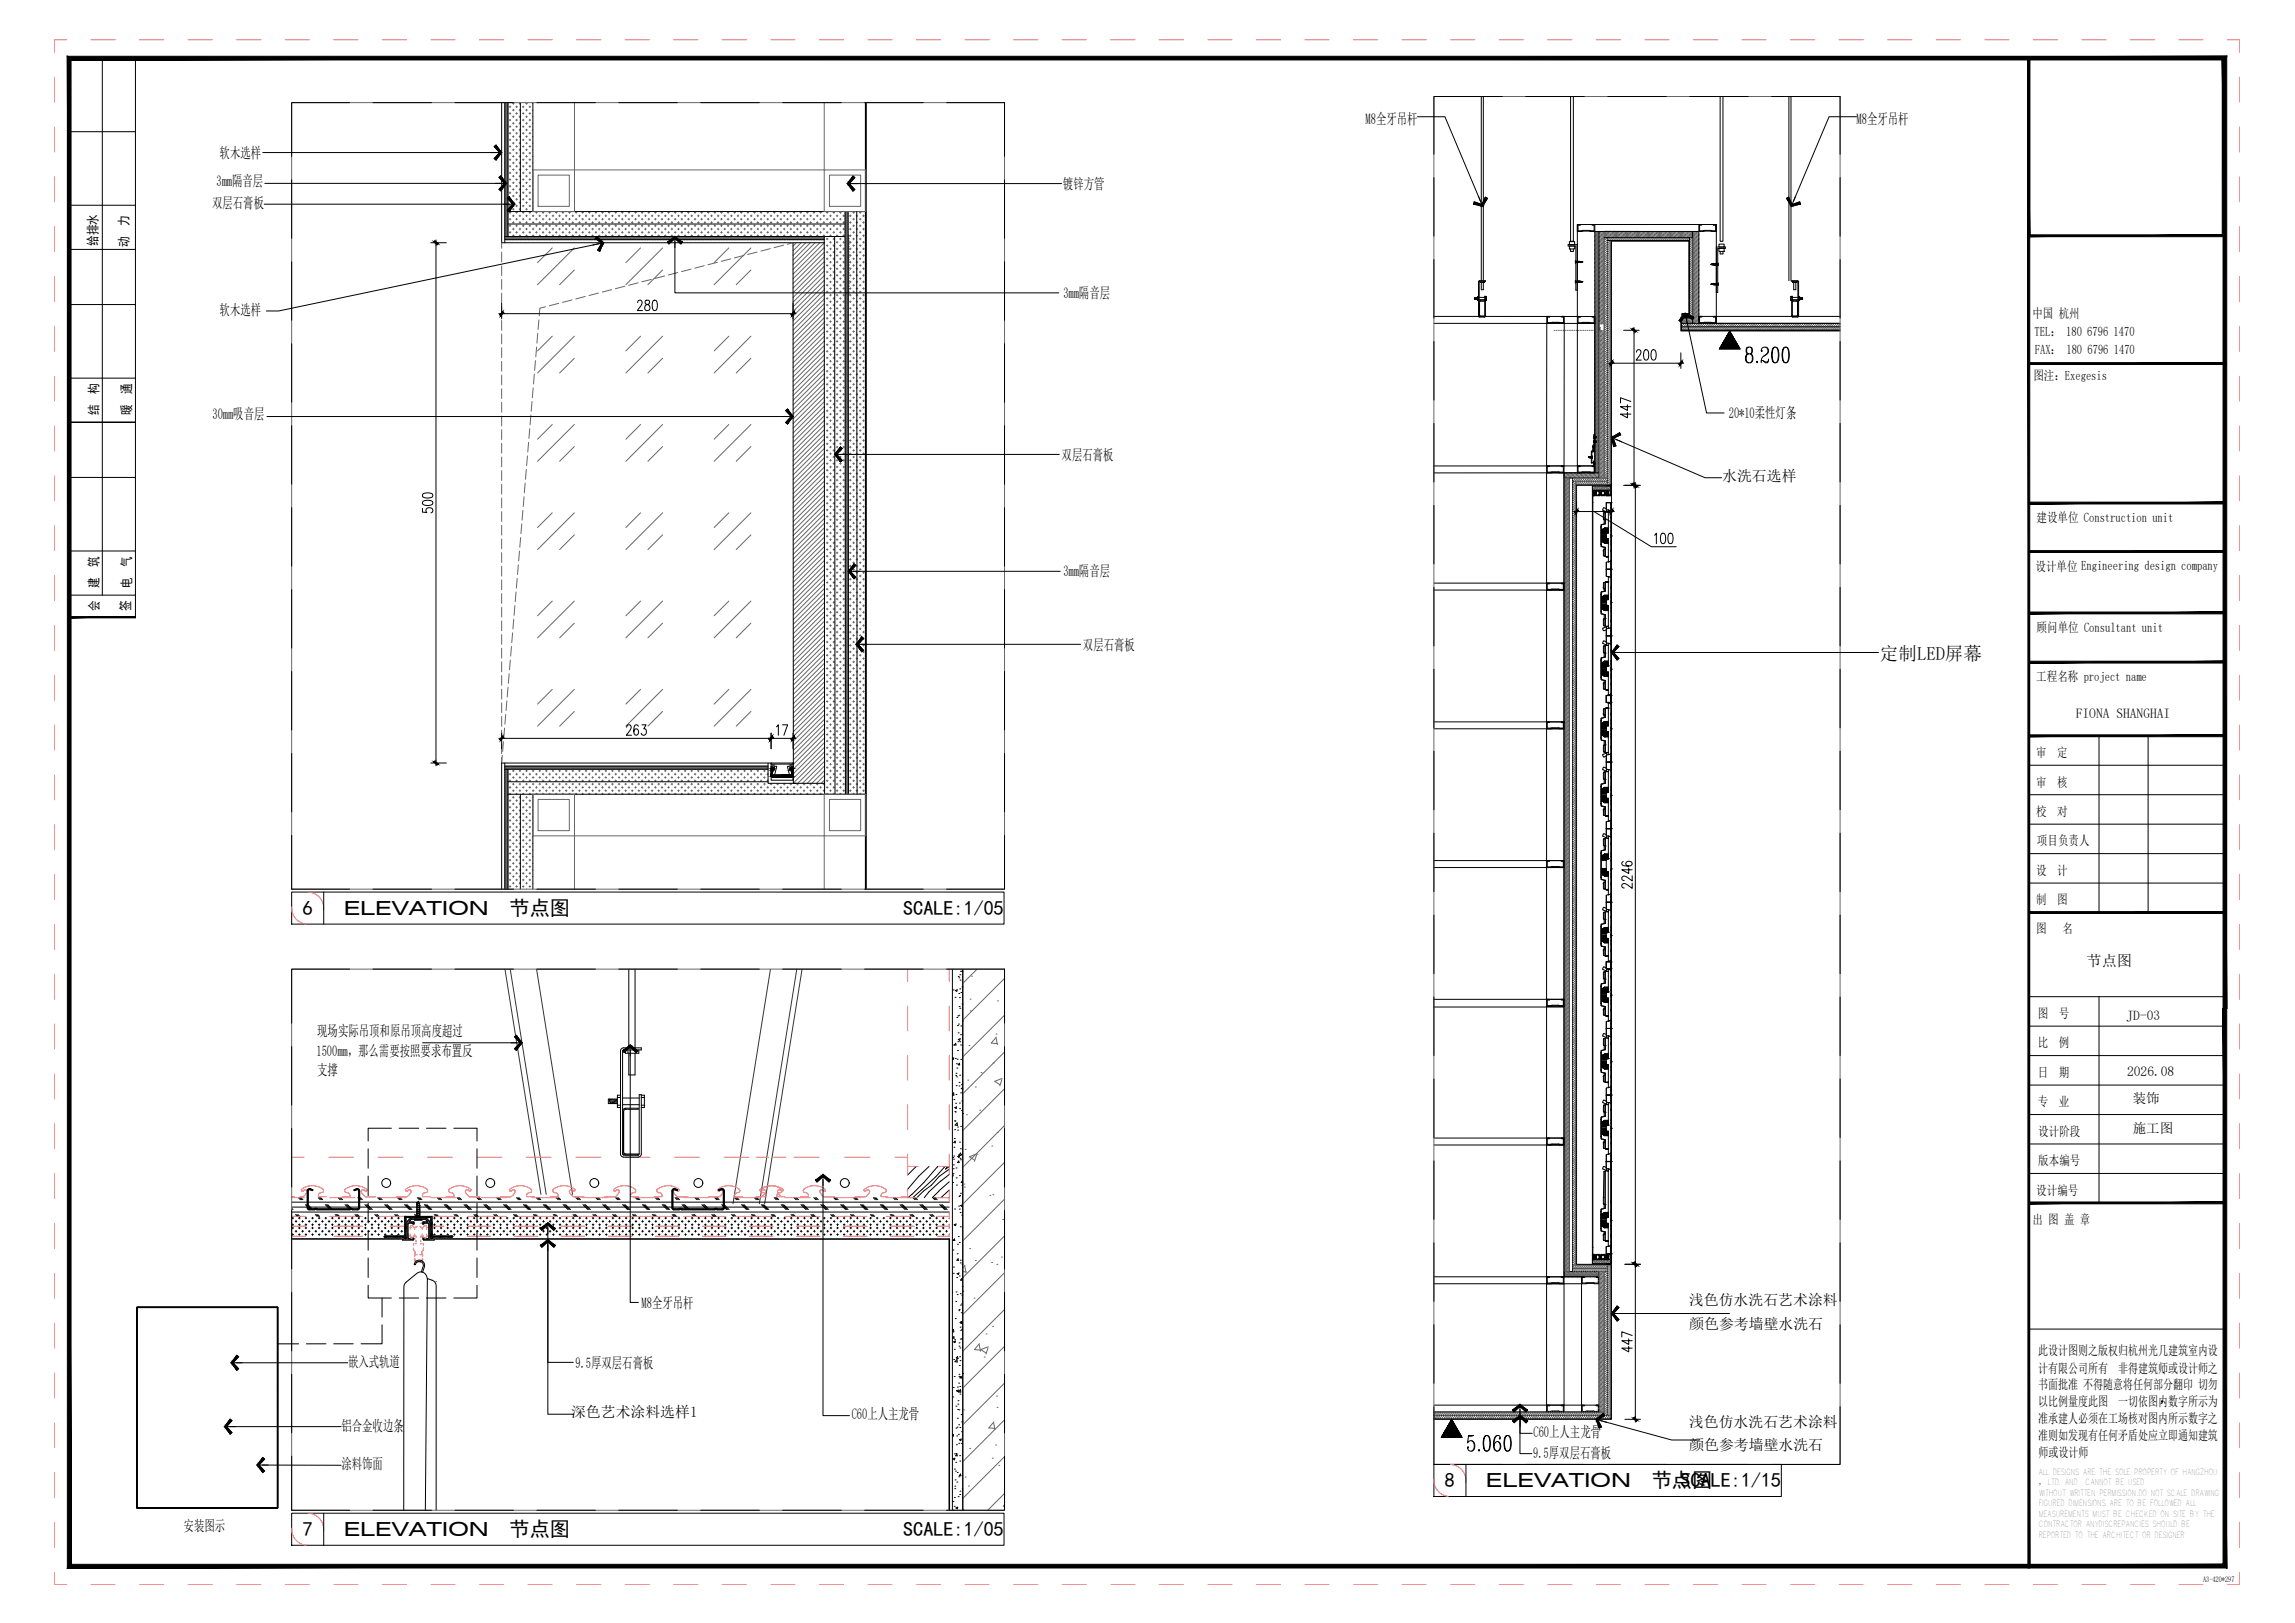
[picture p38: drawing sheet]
<svg xmlns="http://www.w3.org/2000/svg" width="594mm" height="420mm" viewBox="0 0 594 420" stroke-linecap="round" stroke-linejoin="round" font-family="sans-serif">
<defs><g id="words">
<g font-size="5.2">
<text x="78.3" y="236.9">6</text>
<text x="131.9" y="236.9">节点图</text>
<text x="233.8" y="236.9">SCALE:1/05</text>
<text x="374" y="385">8</text>
<text x="427.6" y="385.1">节点图</text>
<text x="435" y="385.1">SCALE:1/15</text>
<text x="78.3" y="397.6">7</text>
<text x="131.9" y="397.7">节点图</text>
<text x="233.8" y="397.7">SCALE:1/05</text>
</g>
<g font-size="5">
<text x="89" y="236.9">ELEVATION</text>
<text x="384.7" y="385.1">ELEVATION</text>
<text x="89" y="397.7">ELEVATION</text>
</g>
<text font-size="4.8" x="486.6" y="170.8">定制LED屏幕</text>
<g font-size="3.9">
<text x="353.5" y="32">M8全牙吊杆</text>
<text x="480.6" y="32">M8全牙吊杆</text>
<text x="56.9" y="40.8">软木选样</text>
<text x="54.9" y="53.9">双层石膏板</text>
<text x="56.1" y="48.1">3mm隔音层</text>
<text x="275.2" y="49">镀锌方管</text>
<text x="275.3" y="77.2">3mm隔音层</text>
<text x="56.9" y="81.6">软木选样</text>
<text x="55" y="108.4">30mm吸音层</text>
<text x="447.5" y="108.1">20*10柔性灯条</text>
<text x="274.8" y="119.1">双层石膏板</text>
<text x="445.8" y="124.4">水洗石选样</text>
<text x="275.3" y="149.2">3mm隔音层</text>
<text x="280.3" y="168.2">双层石膏板</text>
<text x="540.1" y="250.2">节点图</text>
<text x="82.1" y="268.3">现场实际吊顶和原吊顶高度超过</text>
<text x="81.9" y="273.2">1500mm，那么需要按照要求布置反</text>
<text x="82.1" y="278.2">支撑</text>
<text x="166.1" y="338.5">M8全牙吊杆</text>
<text x="437.2" y="337.8">浅色仿水洗石艺术涂料</text>
<text x="437.3" y="344">颜色参考墙壁水洗石</text>
<text x="90.1" y="353.9">嵌入式轨道</text>
<text x="149" y="354.2">9.5厚双层石膏板</text>
<text x="88.4" y="370.4">铝合金收边条</text>
<text x="147.8" y="366.9">深色艺术涂料选样1</text>
<text x="220.5" y="367.4">C60上人主龙骨</text>
<text x="437.2" y="369.3">浅色仿水洗石艺术涂料</text>
<text x="396.9" y="377.5">9.5厚双层石膏板</text>
<text x="397" y="372.1">C60上人主龙骨</text>
<text x="437.3" y="375.5">颜色参考墙壁水洗石</text>
<text x="88.4" y="380.4">涂料饰面</text>
<text x="47.5" y="396.4">安装图示</text>
</g>
<g font-size="3.5">
<text x="537.3" y="186">FIONA SHANGHAI</text>
<text x="550.5" y="263.9">JD-03</text>
<text x="550.6" y="278.5">2026.08</text>
<text x="552.1" y="285.5">装饰</text>
<text x="552.1" y="293.4">施工图</text>
</g>
<g font-size="3.4">
<text x="33.2" y="58.5" transform="rotate(-90 33.2 58.5)">力</text>
<text x="25.2" y="63.6" transform="rotate(-90 25.2 63.6)">给排水</text>
<text x="33.2" y="64" transform="rotate(-90 33.2 64)">动</text>
<text x="526.1" y="82.3">中国 杭州</text>
<text x="526.7" y="87">TEL： 180 6796 1470</text>
<text x="526.7" y="91.6">FAX： 180 6796 1470</text>
<text x="25.5" y="101.9" transform="rotate(-90 25.5 101.9)">构</text>
<text x="33.9" y="101.9" transform="rotate(-90 33.9 101.9)">通</text>
<text x="526.3" y="98.3">图注：Exegesis</text>
<text x="25.5" y="107.4" transform="rotate(-90 25.5 107.4)">结</text>
<text x="33.9" y="107.4" transform="rotate(-90 33.9 107.4)">暖</text>
<text x="527.2" y="135.2">建设单位 Construction unit</text>
<text x="25.5" y="146.7" transform="rotate(-90 25.5 146.7)">筑</text>
<text x="33.9" y="146.7" transform="rotate(-90 33.9 146.7)">气</text>
<text x="526.9" y="147.8">设计单位 Engineering design company</text>
<text x="25.5" y="152.2" transform="rotate(-90 25.5 152.2)">建</text>
<text x="33.9" y="152.2" transform="rotate(-90 33.9 152.2)">电</text>
<text x="25.6" y="158.2" transform="rotate(-90 25.6 158.2)">会</text>
<text x="33.7" y="158.2" transform="rotate(-90 33.7 158.2)">签</text>
<text x="527.2" y="163.7">顾问单位 Consultant unit</text>
<text x="527.1" y="176.4">工程名称 project name</text>
<text x="527.1" y="196">审</text>
<text x="532.5" y="196">定</text>
<text x="527.1" y="203.6">审</text>
<text x="532.5" y="203.6">核</text>
<text x="527.1" y="211.2">校</text>
<text x="532.5" y="211.2">对</text>
<text x="527.3" y="218.9">项目负责人</text>
<text x="527.1" y="226.5">设</text>
<text x="532.5" y="226.5">计</text>
<text x="527.1" y="234.1">制</text>
<text x="532.5" y="234.1">图</text>
<text x="527.1" y="241.6">图</text>
<text x="533.9" y="241.6">名</text>
<text x="527.5" y="263.5">图</text>
<text x="532.9" y="263.5">号</text>
<text x="527.5" y="271.1">比</text>
<text x="532.9" y="271.1">例</text>
<text x="527.5" y="278.8">日</text>
<text x="532.9" y="278.8">期</text>
<text x="527.5" y="286.4">专</text>
<text x="532.9" y="286.4">业</text>
<text x="527.6" y="294">设计阶段</text>
<text x="527.6" y="301.7">版本编号</text>
<text x="527.1" y="309.3">设计编号</text>
<text x="526.1" y="316.8">出 图 盖 章</text>
<text x="527.6" y="350.9">此设计图则之版权归杭州光几建筑室内设</text>
<text x="527.6" y="355.3">计有限公司所有</text>
<text x="527.6" y="359.7">书面批准 不得随意将任何部分翻印 切勿</text>
<text x="548.3" y="355.3">非得建筑师或设计师之</text>
<text x="527.6" y="364.1">以比例量度此图</text>
<text x="548.3" y="364.1">一切依图内数字所示为</text>
<text x="527.6" y="368.5">准承建人必须在工场核对图内所示数字之</text>
<text x="527.6" y="372.9">准则如发现有任何矛盾处应立即通知建筑</text>
<text x="527.7" y="377.1">师或设计师</text>
</g>
<text font-size="2.3" x="527.7" y="384.5">， LTD. AND</text>
<g font-size="2.1">
<text x="527.6" y="381.8">ALL DESIGNS ARE THE SOLE PROPERTY OF HANGZHOU</text>
<text x="527.7" y="389.9">FIGURED DIMENSIONS ARE TO BE FOLLOWED ALL</text>
<text x="527.7" y="387.2">WITHOUT WRITTEN PERMISSION.DO NOT SCALE DRAWING</text>
<text x="539.8" y="384.5">CANNOT BE USED</text>
<text x="527.7" y="392.6">MEASUREMENTS MUST BE CHECKED ON SITE BY THE</text>
<text x="527.7" y="395.3">CONTRACTOR ANYDISCREPANCIES SHOULD BE</text>
<text x="527.7" y="398">REPORTED TO THE ARCHITECT OR DESIGNER</text>
</g>
<text font-size="2" x="570.3" y="409.6">A3-420*297</text>
</g></defs>
<g fill="none" stroke="#666" stroke-width=".26">
<path d="M130.7 26.8h.1M130.7 27.7h.1M130.7 30.2h.1M130.7 31.1h.1M130.7 33.6h.1M130.7 34.5h.1M130.7 37.1h.1M130.7 37.9h.1M130.7 27h.1M130.7 28.3h.1M130.7 29h.1M130.7 29.7h.1"/>
<path d="M130.7 30.4h.1M130.7 31.8h.1M130.7 32.4h.1M130.7 33.1h.1M130.7 33.8h.1M130.7 35.2h.1M130.7 35.9h.1M130.7 36.6h.1M130.7 37.2h.1M130.7 38.6h.1M130.7 39.3h.1M130.7 40h.1"/>
<path d="M130.7 27.5h.1M130.7 28.2h.1M130.7 28.9h.1M130.7 29.5h.1M130.7 30.9h.1M130.7 31.6h.1M130.7 32.3h.1M130.7 33h.1M130.7 34.3h.1M130.7 35h.1M130.7 35.7h.1M130.7 36.4h.1"/>
<path d="M130.7 37.7h.1M130.7 38.4h.1M130.7 39.1h.1M130.7 39.8h.1M130.8 28.5h.2M130.8 29.4h.2M130.8 31.9h.2M130.8 32.8h.2M130.8 35.4h.2M130.8 36.2h.2M130.8 38.8h.2M130.8 39.6h.2"/>
<path d="M130.8 26.6h.2v35.4h-.2zM130.8 27.3h.2M130.8 28h.2M130.8 28.7h.2M130.8 30.1h.2M130.8 30.7h.2M130.8 31.4h.2M130.8 32.1h.2M130.8 33.5h.2M130.8 34.2h.2M130.8 34.8h.2M130.8 35.5h.2"/>
<path d="M130.8 36.9h.2M130.8 37.6h.2M130.8 38.3h.2M130.8 38.9h.2M130.8 27.1h.2M130.8 27.8h.2M130.8 29.2h.2M130.8 29.9h.2M130.8 30.6h.2M130.8 31.2h.2M130.8 32.6h.2M130.8 33.3h.2"/>
<path d="M130.8 34h.2M130.8 34.7h.2M130.8 36h.2M130.8 36.7h.2M130.8 37.4h.2M130.8 38.1h.2M130.8 39.5h.2M131 26.8h.1l-.1 .2M131 27.5h.1l-.1 .2M131 30.2h.1l-.1 .2M131 30.9h.1l-.1 .2M131 33.6h.1l-.1 .2"/>
<path d="M131 34.3h.1l-.1 .2M131 37.1h.1l-.1 .1M131 37.7h.1l-.1 .2M131 28.2h.1l-.1 .1M131 28.9h.1l-.1 .1M131 29.5h.1l-.1 .2M131 31.6h.1l-.1 .2M131 32.3h.1l-.1 .1M131 33h.1l-.1 .1M131 35h.1l-.1 .2M131 35.7h.1l-.1 .2M131 36.4h.1l-.1 .2"/>
<path d="M131 38.4h.1l-.1 .2M131 39.1h.1l-.1 .2M131 39.8h.1l-.1 .2M131.1 28.5l.2 .2zM131.1 29.2l.2 .2zM131.1 31.9l.2 .2zM131.1 32.6l.2 .2zM131.1 35.4l.2 .1zM131.1 36l.2 .2zM131.1 38.8l.2 .1zM131.1 39.5l.2 .1zM131.1 26.6h.2"/>
<path d="M131.1 27.1l.2 .2zM131.1 27.8l.2 .2zM131.1 29.9l.2 .2zM131.1 30.6l.2 .1zM131.1 31.2l.2 .2zM131.1 33.3l.2 .2zM131.1 34l.2 .2zM131.1 34.7l.2 .1zM131.1 36.7l.2 .2zM131.1 37.4l.2 .2zM131.1 38.1l.2 .2zM131.1 26.6h.1"/>
<path d="M131.3 26.6h.1M131.5 26.8h-.2l.2 .2M131.5 27.5h-.2l.2 .2M131.5 28.5h.1M131.5 29.4h.1M131.5 30.2h-.2l.2 .2M131.5 30.9h-.2l.2 .2M131.5 31.9h.1M131.5 32.8h.1M131.5 33.6h-.2l.2 .2M131.5 34.3h-.2l.2 .2M131.5 35.4h.1"/>
<path d="M131.5 36.2h.1M131.5 37.1h-.2l.2 .1M131.5 37.7h-.2l.2 .2M131.5 38.8h.1M131.5 39.6h.1M131.5 28.2h-.2l.2 .1M131.5 28.9h-.2l.2 .1M131.5 29.5h-.2l.2 .2M131.5 31.6h-.2l.2 .2M131.5 32.3h-.2l.2 .1M131.5 33h-.2l.2 .1M131.5 35h-.2l.2 .2"/>
<path d="M131.5 35.7h-.2l.2 .2M131.5 36.4h-.2l.2 .2M131.5 38.4h-.2l.2 .2M131.5 39.1h-.2l.2 .2M131.5 39.8h-.2l.2 .2M131.5 27.3h.1M131.5 28h.1M131.5 28.7h.1M131.5 30.1h.1M131.5 30.7h.1M131.5 31.4h.1M131.5 32.1h.1"/>
<path d="M131.5 33.5h.1M131.5 34.2h.1M131.5 34.8h.1M131.5 35.5h.1M131.5 36.9h.1M131.5 37.6h.1M131.5 38.3h.1M131.5 38.9h.1M131.5 27.1h.1M131.5 27.8h.1M131.5 29.2h.1M131.5 29.9h.1"/>
<path d="M131.5 30.6h.1M131.5 31.2h.1M131.5 32.6h.1M131.5 33.3h.1M131.5 34h.1M131.5 34.7h.1M131.5 36h.1M131.5 36.7h.1M131.5 37.4h.1M131.5 38.1h.1M131.5 39.5h.1M131.5 26.6v35.4h.1v-.8"/>
<path d="M131.8 27.7h.4M131.8 29.4h.4M131.8 31.1h.4M131.8 32.8h.4M131.8 34.5h.4M131.8 36.2h.4M131.8 37.9h.4M131.8 39.6h.4M132 27.4v.5M132 29.2v.4M132 30.9v.4M132 32.6v.4"/>
<path d="M132 34.3v.4M132 36v.4M132 37.7v.4M132 39.4v.4M132.7 26.8h.4M132.7 28.5h.4M132.7 30.2h.4M132.7 31.9h.4M132.7 33.6h.4M132.7 35.4h.4M132.7 37.1h.4M132.7 38.8h.4"/>
<path d="M132.9 26.6v.4M132.9 28.3v.4M132.9 30v.4M132.9 31.7v.4M132.9 33.4v.5M132.9 35.1v.5M132.9 36.8v.5M132.9 38.6v.4M133.5 27.7h.4M133.5 29.4h.4M133.5 31.1h.4M133.5 32.8h.4"/>
<path d="M133.5 34.5h.4M133.5 36.2h.4M133.5 37.9h.4M133.5 39.6h.4M133.7 27.4v.5M133.7 29.2v.4M133.7 30.9v.4M133.7 32.6v.4M133.7 34.3v.4M133.7 36v.4M133.7 37.7v.4M133.7 39.4v.4"/>
<path d="M134.4 26.8h.4M134.4 28.5h.4M134.4 30.2h.4M134.4 31.9h.4M134.4 33.6h.4M134.4 35.4h.4M134.4 37.1h.4M134.4 38.8h.4M134.6 26.6v.4M134.6 28.3v.4M134.6 30v.4M134.6 31.7v.4"/>
<path d="M134.6 33.4v.5M134.6 35.1v.5M134.6 36.8v.5M134.6 38.6v.4M135.2 27.7h.5M135.2 29.4h.5M135.2 31.1h.5M135.2 32.8h.5M135.2 34.5h.5M135.2 36.2h.5M135.2 37.9h.5M135.2 39.6h.5"/>
<path d="M135.4 27.4v.5M135.4 29.2v.4M135.4 30.9v.4M135.4 32.6v.4M135.4 34.3v.4M135.4 36v.4M135.4 37.7v.4M135.4 39.4v.4M136.1 26.8h.4M136.1 28.5h.4M136.1 30.2h.4M136.1 31.9h.4"/>
<path d="M136.1 33.6h.4M136.1 35.4h.4M136.1 37.1h.4M136.1 38.8h.4M136.3 26.6v.4M136.3 28.3v.4M136.3 30v.4M136.3 31.7v.4M136.3 33.4v.5M136.3 35.1v.5M136.3 36.8v.5M136.3 38.6v.4"/>
<path d="M136.9 27.7h.5M136.9 29.4h.5M136.9 31.1h.5M136.9 32.8h.5M136.9 34.5h.5M136.9 36.2h.5M136.9 37.9h.5M136.9 39.6h.5M137.2 27.4v.5M137.2 29.2v.4M137.2 30.9v.4M137.2 32.6v.4"/>
<path d="M137.2 34.3v.4M137.2 36v.4M137.2 37.7v.4M137.2 39.4v.4M137.8 26.8h.1M137.8 28.5h.1M137.8 30.2h.1M137.8 31.9h.1M137.8 33.6h.1M137.8 35.4h.1M137.8 37.1h.1M137.8 38.8h.1"/>
<path d="M130.7 40.5h.1M130.7 41.3h.1M130.7 43.9h.1M130.7 44.8h.1M130.7 47.3h.1M130.7 48.2h.1M130.7 50.7h.1M130.7 51.6h.1M130.7 54.2h.1M130.7 55h.1M130.7 57.6h.1M130.7 58.4h.1"/>
<path d="M130.7 40.7h.1M130.7 42h.1M130.7 42.7h.1M130.7 43.4h.1M130.7 44.1h.1M130.7 45.4h.1M130.7 46.1h.1M130.7 46.8h.1M130.7 47.5h.1M130.7 48.9h.1M130.7 49.5h.1M130.7 50.2h.1"/>
<path d="M130.7 50.9h.1M130.7 52.3h.1M130.7 53h.1M130.7 53.7h.1M130.7 54.3h.1M130.7 55.7h.1M130.7 56.4h.1M130.7 57.1h.1M130.7 57.8h.1M130.7 59.1h.1M130.7 59.8h.1M130.7 41.2h.1"/>
<path d="M130.7 41.9h.1M130.7 42.5h.1M130.7 43.2h.1M130.7 44.6h.1M130.7 45.3h.1M130.7 46h.1M130.7 46.6h.1M130.7 48h.1M130.7 48.7h.1M130.7 49.4h.1M130.7 50.1h.1M130.7 51.4h.1"/>
<path d="M130.7 52.1h.1M130.7 52.8h.1M130.7 53.5h.1M130.7 54.8h.1M130.7 55.5h.1M130.7 56.2h.1M130.7 56.9h.1M130.7 58.3h.1M130.7 59h.1M130.7 59.6h.1M130.8 42.2h.2M130.8 43h.2"/>
<path d="M130.8 45.6h.2M130.8 46.5h.2M130.8 49h.2M130.8 49.9h.2M130.8 52.5h.2M130.8 53.3h.2M130.8 55.9h.2M130.8 56.7h.2M130.8 59.3h.2M130.8 40.3h.2M130.8 41h.2M130.8 41.7h.2"/>
<path d="M130.8 42.4h.2M130.8 43.7h.2M130.8 44.4h.2M130.8 45.1h.2M130.8 45.8h.2M130.8 47.2h.2M130.8 47.8h.2M130.8 48.5h.2M130.8 49.2h.2M130.8 50.6h.2M130.8 51.3h.2M130.8 51.9h.2"/>
<path d="M130.8 52.6h.2M130.8 54h.2M130.8 54.7h.2M130.8 55.4h.2M130.8 56h.2M130.8 57.4h.2M130.8 58.1h.2M130.8 58.8h.2M130.8 59.5h.2M130.8 40.1h.2M130.8 40.8h.2M130.8 41.5h.2"/>
<path d="M130.8 42.9h.2M130.8 43.6h.2M130.8 44.2h.2M130.8 44.9h.2M130.8 46.3h.2M130.8 47h.2M130.8 47.7h.2M130.8 48.4h.2M130.8 49.7h.2M130.8 50.4h.2M130.8 51.1h.2M130.8 51.8h.2"/>
<path d="M130.8 53.1h.2M130.8 53.8h.2M130.8 54.5h.2M130.8 55.2h.2M130.8 56.6h.2M130.8 57.2h.2M130.8 57.9h.2M130.8 58.6h.2M130.8 60h.2M131 40.5h.1l-.1 .2M131 41.2h.1l-.1 .1M131 43.9h.1l-.1 .2"/>
<path d="M131 44.6h.1l-.1 .2M131 47.3h.1l-.1 .2M131 48h.1l-.1 .2M131 50.7h.1l-.1 .2M131 51.4h.1l-.1 .2M131 54.2h.1l-.1 .1M131 54.8h.1l-.1 .2M131 57.6h.1l-.1 .2M131 58.3h.1l-.1 .1M131 41.9h.1l-.1 .1M131 42.5h.1l-.1 .2M131 43.2h.1l-.1 .2"/>
<path d="M131 45.3h.1l-.1 .1M131 46h.1l-.1 .1M131 46.6h.1l-.1 .2M131 48.7h.1l-.1 .2M131 49.4h.1l-.1 .1M131 50.1h.1l-.1 .1M131 52.1h.1l-.1 .2M131 52.8h.1l-.1 .2M131 53.5h.1l-.1 .2M131 55.5h.1l-.1 .2M131 56.2h.1l-.1 .2M131 56.9h.1l-.1 .2"/>
<path d="M131 59h.1l-.1 .1M131 59.6h.1l-.1 .2M131.1 42.2l.2 .2zM131.1 42.9l.2 .1zM131.1 45.6l.2 .2zM131.1 46.3l.2 .2zM131.1 49l.2 .2zM131.1 49.7l.2 .2zM131.1 52.5l.2 .1zM131.1 53.1l.2 .2zM131.1 55.9l.2 .1zM131.1 56.6l.2 .1z"/>
<path d="M131.1 59.3l.2 .2zM131.1 60l.2 .2zM131.1 40.1l.2 .2zM131.1 40.8l.2 .2zM131.1 41.5l.2 .2zM131.1 43.6l.2 .1zM131.1 44.2l.2 .2zM131.1 44.9l.2 .2zM131.1 47l.2 .2zM131.1 47.7l.2 .1zM131.1 48.4l.2 .1zM131.1 50.4l.2 .2z"/>
<path d="M131.1 51.1l.2 .2zM131.1 51.8l.2 .1zM131.1 53.8l.2 .2zM131.1 54.5l.2 .2zM131.1 55.2l.2 .2zM131.1 57.2l.2 .2zM131.1 57.9l.2 .2zM131.1 58.6l.2 .2zM131.5 40.5h-.2l.2 .2M131.5 41.2h-.2l.2 .1M131.5 42.2h.1M131.5 43h.1"/>
<path d="M131.5 43.9h-.2l.2 .2M131.5 44.6h-.2l.2 .2M131.5 45.6h.1M131.5 46.5h.1M131.5 47.3h-.2l.2 .2M131.5 48h-.2l.2 .2M131.5 49h.1M131.5 49.9h.1M131.5 50.7h-.2l.2 .2M131.5 51.4h-.2l.2 .2M131.5 52.5h.1M131.5 53.3h.1"/>
<path d="M131.5 54.2h-.2l.2 .1M131.5 54.8h-.2l.2 .2M131.5 55.9h.1M131.5 56.7h.1M131.5 57.6h-.2l.2 .2M131.5 58.3h-.2l.2 .1M131.5 59.3h.1M131.5 41.9h-.2l.2 .1M131.5 42.5h-.2l.2 .2M131.5 43.2h-.2l.2 .2M131.5 45.3h-.2l.2 .1M131.5 46h-.2l.2 .1"/>
<path d="M131.5 46.6h-.2l.2 .2M131.5 48.7h-.2l.2 .2M131.5 49.4h-.2l.2 .1M131.5 50.1h-.2l.2 .1M131.5 52.1h-.2l.2 .2M131.5 52.8h-.2l.2 .2M131.5 53.5h-.2l.2 .2M131.5 55.5h-.2l.2 .2M131.5 56.2h-.2l.2 .2M131.5 56.9h-.2l.2 .2M131.5 59h-.2l.2 .1M131.5 59.6h-.2l.2 .2"/>
<path d="M131.5 40.3h.1M131.5 41h.1M131.5 41.7h.1M131.5 42.4h.1M131.5 43.7h.1M131.5 44.4h.1M131.5 45.1h.1M131.5 45.8h.1M131.5 47.2h.1M131.5 47.8h.1M131.5 48.5h.1M131.5 49.2h.1"/>
<path d="M131.5 50.6h.1M131.5 51.3h.1M131.5 51.9h.1M131.5 52.6h.1M131.5 54h.1M131.5 54.7h.1M131.5 55.4h.1M131.5 56h.1M131.5 57.4h.1M131.5 58.1h.1M131.5 58.8h.1M131.5 59.5h.1"/>
<path d="M131.5 40.1h.1M131.5 40.8h.1M131.5 41.5h.1M131.5 42.9h.1M131.5 43.6h.1M131.5 44.2h.1M131.5 44.9h.1M131.5 46.3h.1M131.5 47h.1M131.5 47.7h.1M131.5 48.4h.1M131.5 49.7h.1"/>
<path d="M131.5 50.4h.1M131.5 51.1h.1M131.5 51.8h.1M131.5 53.1h.1M131.5 53.8h.1M131.5 54.5h.1M131.5 55.2h.1M131.5 56.6h.1M131.5 57.2h.1M131.5 57.9h.1M131.5 58.6h.1M131.5 60h.1"/>
<path d="M131.8 41.3h.4M131.8 43h.4M131.8 44.8h.4M131.8 46.5h.4M131.8 48.2h.4M131.8 49.9h.4M131.8 51.6h.4M131.8 53.3h.4M131.8 55h.4M131.8 56.7h.4M131.8 58.4h.4M132 41.1v.5"/>
<path d="M132 42.8v.5M132 44.5v.5M132 46.3v.4M132 48v.4M132 49.7v.4M132 51.4v.4M132 53.1v.4M132 54.8v.4M132 56.5v.4M132 58.2v.5M132 59.9v.5M132.7 40.5h.4"/>
<path d="M132.7 42.2h.4M132.7 43.9h.4M132.7 45.6h.4M132.7 47.3h.4M132.7 49h.4M132.7 50.7h.4M132.7 52.5h.4M132.7 54.2h.4M132.7 55.9h.4M132.7 57.6h.4M132.7 59.3h.4M132.9 40.3v.4"/>
<path d="M132.9 42v.4M132.9 43.7v.4M132.9 45.4v.4M132.9 47.1v.4M132.9 48.8v.5M132.9 50.5v.5M132.9 52.2v.5M132.9 54v.4M132.9 55.7v.4M132.9 57.4v.4M132.9 59.1v.4M133.5 41.3h.4"/>
<path d="M133.5 43h.4M133.5 44.8h.4M133.5 46.5h.4M133.5 48.2h.4M133.5 49.9h.4M133.5 51.6h.4M133.5 53.3h.4M133.5 55h.4M133.5 56.7h.4M133.5 58.4h.4M133.7 41.1v.5M133.7 42.8v.5"/>
<path d="M133.7 44.5v.5M133.7 46.3v.4M133.7 48v.4M133.7 49.7v.4M133.7 51.4v.4M133.7 53.1v.4M133.7 54.8v.4M133.7 56.5v.4M133.7 58.2v.5M133.7 59.9v.5M134.4 40.5h.4M134.4 42.2h.4"/>
<path d="M134.4 43.9h.4M134.4 45.6h.4M134.4 47.3h.4M134.4 49h.4M134.4 50.7h.4M134.4 52.5h.4M134.4 54.2h.4M134.4 55.9h.4M134.4 57.6h.4M134.4 59.3h.4M134.6 40.3v.4M134.6 42v.4"/>
<path d="M134.6 43.7v.4M134.6 45.4v.4M134.6 47.1v.4M134.6 48.8v.5M134.6 50.5v.5M134.6 52.2v.5M134.6 54v.4M134.6 55.7v.4M134.6 57.4v.4M134.6 59.1v.4M135.2 41.3h.5M135.2 43h.5"/>
<path d="M135.2 44.8h.5M135.2 46.5h.5M135.2 48.2h.5M135.2 49.9h.5M135.2 51.6h.5M135.2 53.3h.5M135.2 55h.5M135.2 56.7h.5M135.2 58.4h.5M135.4 41.1v.5M135.4 42.8v.5M135.4 44.5v.5"/>
<path d="M135.4 46.3v.4M135.4 48v.4M135.4 49.7v.4M135.4 51.4v.4M135.4 53.1v.4M135.4 54.8v.4M135.4 56.5v.4M135.4 58.2v.5M135.4 59.9v.5M136.1 40.5h.4M136.1 42.2h.4M136.1 43.9h.4"/>
<path d="M136.1 45.6h.4M136.1 47.3h.4M136.1 49h.4M136.1 50.7h.4M136.1 52.5h.4M136.1 54.2h.4M136.1 55.9h.4M136.1 57.6h.4M136.1 59.3h.4M136.3 40.3v.4M136.3 42v.4M136.3 43.7v.4"/>
<path d="M136.3 45.4v.4M136.3 47.1v.4M136.3 48.8v.5M136.3 50.5v.5M136.3 52.2v.5M136.3 54v.4M136.3 55.7v.4M136.3 57.4v.4M136.3 59.1v.4M136.9 41.3h.5M136.9 43h.5M136.9 44.8h.5"/>
<path d="M136.9 46.5h.5M136.9 48.2h.5M136.9 49.9h.5M136.9 51.6h.5M136.9 53.3h.5M136.9 55h.5M136.9 56.7h.5M136.9 58.4h.5M137.2 41.1v.5M137.2 42.8v.5M137.2 44.5v.5M137.2 46.3v.4"/>
<path d="M137.2 48v.4M137.2 49.7v.4M137.2 51.4v.4M137.2 53.1v.4M137.2 54.8v.4M137.2 56.5v.4M137.2 58.2v.5M137.2 59.9v.5M137.8 40.5h.1M137.8 42.2h.1M137.8 43.9h.1M137.8 45.6h.1"/>
<path d="M137.8 47.3h.1M137.8 49h.1M137.8 50.7h.1M137.8 52.5h.1M137.8 54.2h.1M137.8 55.9h.4M137.8 57.6h.4M137.8 59.3h.4M138 55.7v.4M138 57.4v.4M138 59.1v.4M138.6 55h.5"/>
<path d="M138.6 56.7h.5M138.6 58.4h.5M138.9 54.8v.4M138.9 56.5v.4M138.9 58.2v.5M138.9 59.9v.5M139.5 55.9h.4M139.5 57.6h.4M139.5 59.3h.4M139.7 55.7v.4M139.7 57.4v.4M139.7 59.1v.4"/>
<path d="M140.4 55h.4M140.4 56.7h.4M140.4 58.4h.4M140.6 54.8v.4M140.6 56.5v.4M140.6 58.2v.5M140.6 59.9v.5M141.2 55.9h.4M141.2 57.6h.4M141.2 59.3h.4M141.4 55.7v.4M141.4 57.4v.4"/>
<path d="M141.4 59.1v.4M142.1 55h.4M142.1 56.7h.4M142.1 58.4h.4M142.3 54.8v.4M142.3 56.5v.4M142.3 58.2v.5M142.3 59.9v.5M142.9 55.9h.5M142.9 57.6h.5M142.9 59.3h.5M143.1 55.7v.4"/>
<path d="M143.1 57.4v.4M143.1 59.1v.4M143.8 55h.4M143.8 56.7h.4M143.8 58.4h.4M144 54.8v.4M144 56.5v.4M144 58.2v.5M144 59.9v.5M144.6 55.9h.5M144.6 57.6h.5M144.6 59.3h.5"/>
<path d="M144.9 55.7v.4M144.9 57.4v.4M144.9 59.1v.4M145.5 55h.4M145.5 56.7h.4M145.5 58.4h.4M145.7 54.8v.4M145.7 56.5v.4M145.7 58.2v.5M145.7 59.9v.5M146.3 55.9h.5M146.3 57.6h.5"/>
<path d="M146.3 59.3h.5M146.6 55.7v.4M146.6 57.4v.4M146.6 59.1v.4M147.2 55h.4M147.2 56.7h.4M147.2 58.4h.4M147.4 54.8v.4M147.4 56.5v.4M147.4 58.2v.5M147.4 59.9v.5M148.1 55.9h.4"/>
<path d="M148.1 57.6h.4M148.1 59.3h.4M148.3 55.7v.4M148.3 57.4v.4M148.3 59.1v.4M148.9 55h.4M148.9 56.7h.4M148.9 58.4h.4M149.1 54.8v.4M149.1 56.5v.4M149.1 58.2v.5M149.1 59.9v.5"/>
<path d="M149.8 55.9h.4M149.8 57.6h.4M149.8 59.3h.4M150 55.7v.4M150 57.4v.4M150 59.1v.4M150.6 55h.5M150.6 56.7h.5M150.6 58.4h.5M150.8 54.8v.4M150.8 56.5v.4M150.8 58.2v.5"/>
<path d="M150.8 59.9v.5M151.5 55.9h.4M151.5 57.6h.4M151.5 59.3h.4M151.7 55.7v.4M151.7 57.4v.4M151.7 59.1v.4M152.3 55h.5M152.3 56.7h.5M152.3 58.4h.5M152.5 54.8v.4M152.5 56.5v.4"/>
<path d="M152.5 58.2v.5M152.5 59.9v.5M153.2 55.9h.4M153.2 57.6h.4M153.2 59.3h.4M153.4 55.7v.4M153.4 57.4v.4M153.4 59.1v.4M154 55h.5M154 56.7h.5M154 58.4h.5M154.3 54.8v.4"/>
<path d="M154.3 56.5v.4M154.3 58.2v.5M154.3 59.9v.5M154.9 55.9h.4M154.9 57.6h.4M154.9 59.3h.4M155.1 55.7v.4M155.1 57.4v.4M155.1 59.1v.4M155.8 55h.4M155.8 56.7h.4M155.8 58.4h.4"/>
<path d="M156 54.8v.4M156 56.5v.4M156 58.2v.5M156 59.9v.5M156.6 55.9h.4M156.6 57.6h.4M156.6 59.3h.4M156.8 55.7v.4M156.8 57.4v.4M156.8 59.1v.4M157.5 55h.4M157.5 56.7h.4"/>
<path d="M157.5 58.4h.4M157.7 54.8v.4M157.7 56.5v.4M157.7 58.2v.5M157.7 59.9v.5M158.3 55.9h.4M158.3 57.6h.4M158.3 59.3h.4M158.5 55.7v.4M158.5 57.4v.4M158.5 59.1v.4M159.2 55h.4"/>
<path d="M159.2 56.7h.4M159.2 58.4h.4M159.4 54.8v.4M159.4 56.5v.4M159.4 58.2v.5M159.4 59.9v.5M160 55.9h.5M160 57.6h.5M160 59.3h.5M160.2 55.7v.4M160.2 57.4v.4M160.2 59.1v.4"/>
<path d="M160.9 55h.4M160.9 56.7h.4M160.9 58.4h.4M161.1 54.8v.4M161.1 56.5v.4M161.1 58.2v.5M161.1 59.9v.5M161.7 55.9h.5M161.7 57.6h.5M161.7 59.3h.5M162 55.7v.4M162 57.4v.4"/>
<path d="M162 59.1v.4M162.6 55h.4M162.6 56.7h.4M162.6 58.4h.4M162.8 54.8v.4M162.8 56.5v.4M162.8 58.2v.5M162.8 59.9v.5M163.5 55.9h.4M163.5 57.6h.4M163.5 59.3h.4M163.7 55.7v.4"/>
<path d="M163.7 57.4v.4M163.7 59.1v.4M164.3 55h.4M164.3 56.7h.4M164.3 58.4h.4M164.5 54.8v.4M164.5 56.5v.4M164.5 58.2v.5M164.5 59.9v.5M165.2 55.9h.4M165.2 57.6h.4M165.2 59.3h.4"/>
<path d="M165.4 55.7v.4M165.4 57.4v.4M165.4 59.1v.4M166 55h.4M166 56.7h.4M166 58.4h.4M166.2 54.8v.4M166.2 56.5v.4M166.2 58.2v.5M166.2 59.9v.5M166.9 55.9h.4M166.9 57.6h.4"/>
<path d="M166.9 59.3h.4M167.1 55.7v.4M167.1 57.4v.4M167.1 59.1v.4M167.7 55h.5M167.7 56.7h.5M167.7 58.4h.5M167.9 54.8v.4M167.9 56.5v.4M167.9 58.2v.5M167.9 59.9v.5M168.6 55.9h.4"/>
<path d="M168.6 57.6h.4M168.6 59.3h.4M168.8 55.7v.4M168.8 57.4v.4M168.8 59.1v.4M169.4 55h.5M169.4 56.7h.5M169.4 58.4h.5M169.6 54.8v.4M169.6 56.5v.4M169.6 58.2v.5M169.6 59.9v.5"/>
<path d="M170.3 55.9h.4M170.3 57.6h.4M170.3 59.3h.4M170.5 55.7v.4M170.5 57.4v.4M170.5 59.1v.4M171.2 55h.4M171.2 56.7h.4M171.2 58.4h.4M171.4 54.8v.4M171.4 56.5v.4M171.4 58.2v.5"/>
<path d="M171.4 59.9v.5M172 55.9h.4M172 57.6h.4M172 59.3h.4M172.2 55.7v.4M172.2 57.4v.4M172.2 59.1v.4M172.9 55h.4M172.9 56.7h.4M172.9 58.4h.4M173.1 54.8v.4M173.1 56.5v.4"/>
<path d="M173.1 58.2v.5M173.1 59.9v.5M173.7 55.9h.4M173.7 57.6h.4M173.7 59.3h.4M173.9 55.7v.4M173.9 57.4v.4M173.9 59.1v.4M174.6 55h.4M174.6 56.7h.4M174.6 58.4h.4M174.8 54.8v.4"/>
<path d="M174.8 56.5v.4M174.8 58.2v.5M174.8 59.9v.5M175.4 55.9h.4M175.4 57.6h.4M175.4 59.3h.4M175.6 55.7v.4M175.6 57.4v.4M175.6 59.1v.4M176.3 55h.4M176.3 56.7h.4M176.3 58.4h.4"/>
<path d="M176.5 54.8v.4M176.5 56.5v.4M176.5 58.2v.5M176.5 59.9v.5M177.1 55.9h.5M177.1 57.6h.5M177.1 59.3h.5M177.4 55.7v.4M177.4 57.4v.4M177.4 59.1v.4M178 55h.4M178 56.7h.4"/>
<path d="M178 58.4h.4M178.2 54.8v.4M178.2 56.5v.4M178.2 58.2v.5M178.2 59.9v.5M178.8 55.9h.5M178.8 57.6h.5M178.8 59.3h.5M179.1 55.7v.4M179.1 57.4v.4M179.1 59.1v.4M179.7 55h.4"/>
<path d="M179.7 56.7h.4M179.7 58.4h.4M179.9 54.8v.4M179.9 56.5v.4M179.9 58.2v.5M179.9 59.9v.5M180.6 55.9h.4M180.6 57.6h.4M180.6 59.3h.4M180.8 55.7v.4M180.8 57.4v.4M180.8 59.1v.4"/>
<path d="M181.4 55h.4M181.4 56.7h.4M181.4 58.4h.4M181.6 54.8v.4M181.6 56.5v.4M181.6 58.2v.5M181.6 59.9v.5M182.3 55.9h.4M182.3 57.6h.4M182.3 59.3h.4M182.5 55.7v.4M182.5 57.4v.4"/>
<path d="M182.5 59.1v.4M183.1 55h.4M183.1 56.7h.4M183.1 58.4h.4M183.3 54.8v.4M183.3 56.5v.4M183.3 58.2v.5M183.3 59.9v.5M184 55.9h.4M184 57.6h.4M184 59.3h.4M184.2 55.7v.4"/>
<path d="M184.2 57.4v.4M184.2 59.1v.4M184.8 55h.5M184.8 56.7h.5M184.8 58.4h.5M185 54.8v.4M185 56.5v.4M185 58.2v.5M185 59.9v.5M185.7 55.9h.4M185.7 57.6h.4M185.7 59.3h.4"/>
<path d="M185.9 55.7v.4M185.9 57.4v.4M185.9 59.1v.4M186.5 55h.5M186.5 56.7h.5M186.5 58.4h.5M186.8 54.8v.4M186.8 56.5v.4M186.8 58.2v.5M186.8 59.9v.5M187.4 55.9h.4M187.4 57.6h.4"/>
<path d="M187.4 59.3h.4M187.6 55.7v.4M187.6 57.4v.4M187.6 59.1v.4M188.3 55h.4M188.3 56.7h.4M188.3 58.4h.4M188.5 54.8v.4M188.5 56.5v.4M188.5 58.2v.5M188.5 59.9v.5M189.1 55.9h.4"/>
<path d="M189.1 57.6h.4M189.1 59.3h.4M189.3 55.7v.4M189.3 57.4v.4M189.3 59.1v.4M190 55h.4M190 56.7h.4M190 58.4h.4M190.2 54.8v.4M190.2 56.5v.4M190.2 58.2v.5M190.2 59.9v.5"/>
<path d="M190.8 55.9h.4M190.8 57.6h.4M190.8 59.3h.4M191 55.7v.4M191 57.4v.4M191 59.1v.4M191.7 55h.4M191.7 56.7h.4M191.7 58.4h.4M191.9 54.8v.4M191.9 56.5v.4M191.9 58.2v.5"/>
<path d="M191.9 59.9v.5M192.5 55.9h.5M192.5 57.6h.5M192.5 59.3h.5M192.7 55.7v.4M192.7 57.4v.4M192.7 59.1v.4M193.4 55h.4M193.4 56.7h.4M193.4 58.4h.4M193.6 54.8v.4M193.6 56.5v.4"/>
<path d="M193.6 58.2v.5M193.6 59.9v.5M194.2 55.9h.5M194.2 57.6h.5M194.2 59.3h.5M194.5 55.7v.4M194.5 57.4v.4M194.5 59.1v.4M195.1 55h.4M195.1 56.7h.4M195.1 58.4h.4M195.3 54.8v.4"/>
<path d="M195.3 56.5v.4M195.3 58.2v.5M195.3 59.9v.5M195.9 55.9h.5M195.9 57.6h.5M195.9 59.3h.5M196.2 55.7v.4M196.2 57.4v.4M196.2 59.1v.4M196.8 55h.4M196.8 56.7h.4M196.8 58.4h.4"/>
<path d="M197 54.8v.4M197 56.5v.4M197 58.2v.5M197 59.9v.5M197.7 55.9h.4M197.7 57.6h.4M197.7 59.3h.4M197.9 55.7v.4M197.9 57.4v.4M197.9 59.1v.4M198.5 55h.4M198.5 56.7h.4"/>
<path d="M198.5 58.4h.4M198.7 54.8v.4M198.7 56.5v.4M198.7 58.2v.5M198.7 59.9v.5M199.4 55.9h.4M199.4 57.6h.4M199.4 59.3h.4M199.6 55.7v.4M199.6 57.4v.4M199.6 59.1v.4M200.2 55h.5"/>
<path d="M200.2 56.7h.5M200.2 58.4h.5M200.4 54.8v.4M200.4 56.5v.4M200.4 58.2v.5M200.4 59.9v.5M201.1 55.9h.4M201.1 57.6h.4M201.1 59.3h.4M201.3 55.7v.4M201.3 57.4v.4M201.3 59.1v.4"/>
<path d="M201.9 55h.5M201.9 56.7h.5M201.9 58.4h.5M202.1 54.8v.4M202.1 56.5v.4M202.1 58.2v.5M202.1 59.9v.5M202.8 55.9h.4M202.8 57.6h.4M202.8 59.3h.4M203 55.7v.4M203 57.4v.4"/>
<path d="M203 59.1v.4M203.6 55h.5M203.6 56.7h.5M203.6 58.4h.5M203.9 54.8v.4M203.9 56.5v.4M203.9 58.2v.5M203.9 59.9v.5M204.5 55.9h.4M204.5 57.6h.4M204.5 59.3h.4M204.7 55.7v.4"/>
<path d="M204.7 57.4v.4M204.7 59.1v.4M205.4 55h.4M205.4 56.7h.4M205.4 58.4h.4M205.6 54.8v.4M205.6 56.5v.4M205.6 58.2v.5M205.6 59.9v.5M206.2 55.9h.4M206.2 57.6h.4M206.2 59.3h.4"/>
<path d="M206.4 55.7v.4M206.4 57.4v.4M206.4 59.1v.4M207.1 55h.4M207.1 56.7h.4M207.1 58.4h.4M207.3 54.8v.4M207.3 56.5v.4M207.3 58.2v.5M207.3 59.9v.5M207.9 55.9h.5M207.9 57.6h.5"/>
<path d="M207.9 59.3h.5M208.1 55.7v.4M208.1 57.4v.4M208.1 59.1v.4M208.8 55h.4M208.8 56.7h.4M208.8 58.4h.4M209 54.8v.4M209 56.5v.4M209 58.2v.5M209 59.9v.5M209.6 55.9h.5"/>
<path d="M209.6 57.6h.5M209.6 59.3h.5M209.8 55.7v.4M209.8 57.4v.4M209.8 59.1v.4M210.5 55h.4M210.5 56.7h.4M210.5 58.4h.4M210.7 54.8v.4M210.7 56.5v.4M210.7 58.2v.5M210.7 59.9v.5"/>
<path d="M211.3 55.9h.5M211.3 57.6h.5M211.3 59.3h.5M211.6 55.7v.4M211.6 57.4v.4M211.6 59.1v.4M212.2 55h.4M212.2 56.7h.4M212.2 58.4h.4M212.4 54.8v.4M212.4 56.5v.4M212.4 58.2v.5"/>
<path d="M212.4 59.9v.5M213 55.9h.5M213 57.6h.5M213 59.3h.5M213.3 55.7v.4M213.3 57.4v.4M213.3 59.1v.4M213.9 55h.4M213.9 56.7h.4M213.9 58.4h.4M214.1 54.8v.4M214.1 56.5v.4"/>
<path d="M214.1 58.2v.5M214.1 59.9v.5M214.8 55.9h.4M214.8 57.6h.4M214.8 59.3h.4M215 55.7v.4M215 57.4v.4M215 59.1v.4M215.6 55h.4M215.6 56.7h.4M215.6 58.4h.4M215.8 54.8v.4"/>
<path d="M215.8 56.5v.4M215.8 58.2v.5M215.8 59.9v.5M216.5 55.9h.4M216.5 57.6h.4M216.5 59.3h.4M216.7 55.7v.4M216.7 57.4v.4M216.7 59.1v.4M217.3 55h.5M217.3 56.7h.5M217.3 58.4h.5"/>
<path d="M217.5 54.8v.4M217.5 56.5v.4M217.5 58.2v.5M217.5 59.9v.5M218.2 55.9h.4M218.2 57.6h.4M218.2 59.3h.4M218.4 55.7v.4M218.4 57.4v.4M218.4 59.1v.4M218.7 55.9v.1M218.7 56.6v.1"/>
<path d="M218.7 59.3v.2M218.7 60v.2M218.7 55.2v.2M218.7 57.2v.2M218.7 57.9v.2M218.7 58.6v.2M219 54.8h-.1l.1 .2M219 55.9h.2M219 56.7h.2M219 57.6h-.1l.1 .2M219 58.3h-.1l.1 .1M219 59.3h.2"/>
<path d="M219 55.5h-.1l.1 .2M219 56.2h-.1l.1 .2M219 56.9h-.1l.1 .2M219 59h-.1l.1 .1M219 59.6h-.1l.1 .2M219 55.4h.2M219 56h.2M219 57.4h.2M219 58.1h.2M219 58.8h.2M219 59.5h.2M219 55.2h.2"/>
<path d="M219 56.6h.2M219 57.2h.2M219 57.9h.2M219 58.6h.2M219 60h.2M219 54.8v150.8M219.2 54.8h.2l-.2 .2M219.2 57.6h.2l-.2 .2M219.2 58.3h.2l-.2 .1M219.2 55.5h.2l-.2 .2M219.2 56.2h.2l-.2 .2M219.2 56.9h.2l-.2 .2"/>
<path d="M219.2 59h.2l-.2 .1M219.2 59.6h.2l-.2 .2M219.2 54.8v150.8M219.5 55.9h-.1l.1 .1M219.5 56.6h-.1l.1 .1M219.5 59.3h-.1l.1 .2M219.5 60h-.1l.1 .2M219.5 55.2h-.1l.1 .2M219.5 57.2h-.1l.1 .2M219.5 57.9h-.1l.1 .2M219.5 58.6h-.1l.1 .2M219.9 55.9h.4"/>
<path d="M219.9 57.6h.4M219.9 59.3h.4M220.1 55.7v.4M220.1 57.4v.4M220.1 59.1v.4M220.8 55h.4M220.8 56.7h.4M220.8 58.4h.4M221 54.8v.4M221 56.5v.4M221 58.2v.5M221 59.9v.5"/>
<path d="M221.6 55.9h.4M221.6 57.6h.4M221.6 59.3h.4M221.8 55.7v.4M221.8 57.4v.4M221.8 59.1v.4M222.5 55h.4M222.5 56.7h.4M222.5 58.4h.4M222.7 54.8v.4M222.7 56.5v.4M222.7 58.2v.5"/>
<path d="M222.7 59.9v.5M223.3 55.9h.4M223.3 57.6h.4M223.3 59.3h.4M223.5 55.7v.4M223.5 57.4v.4M223.5 59.1v.4M130.7 61h.1M130.7 61.9h.1M130.7 60.5h.1M130.7 61.2h.1M130.7 60.3h.1"/>
<path d="M130.7 61.7h.1M130.8 60.2h.2M130.8 60.8h.2M130.8 61.5h.2M130.8 60.7h.2M130.8 61.3h.2M131 61h.1l-.1 .2M131 61.7h.1l-.1 .2M131 60.3h.1l-.1 .2M131.1 62h.1M131.1 60.7l.2 .1zM131.1 61.3l.2 .2z"/>
<path d="M131.1 62h.2M131.3 62h.1M131.5 60.2h.1M131.5 61h-.2l.2 .2M131.5 61.7h-.2l.2 .2M131.5 60.3h-.2l.2 .2M131.5 60.8h.1M131.5 61.5h.1M131.5 60.7h.1M131.5 61.3h.1M131.6 61.7h.2l-.2 .2M131.8 62h.1"/>
<path d="M131.8 60.2h.4M131.8 61.3l.2 .2zM131.8 62h.2M132 62h.1M132.2 61.7h-.2l.2 .2M132.2 61.2v.8h.1v-.8M132.2 61.5h.1M132.2 61.3h.1M132.3 61.7h.2l-.2 .2M132.5 62h.1M132.5 61.3l.2 .2zM132.5 62h.2"/>
<path d="M132.7 62h.1M132.7 61h.4M132.8 61.7h-.1l.1 .2M132.8 61.5h.2M132.8 61.3h.2M132.9 60.8l-.1 1.2h.2v-.8M133 61.7h.2l-.2 .2M133.2 62h.1M133.2 61.3l.1 .2zM133.3 62h.1M133.5 60.2h.4M133.5 61.7h-.2l.2 .2"/>
<path d="M133.5 61.2v.8h.2v-.8M133.5 61.5h.2M133.5 61.3h.2M133.7 61.7h.2l-.2 .2M133.9 62h.1M133.9 61.3l.1 .2zM134 62h.1M134.2 61.7h-.2l.2 .2M134.2 61.2v.8h.2v-.8M134.2 61.5h.2M134.2 61.3h.2M134.4 61h.4"/>
<path d="M134.4 61.7h.1l-.1 .2M134.5 62h.1M134.5 61.3l.2 .2zM134.5 62h.2M134.6 60.8v.4M134.7 62h.1M134.9 61.7h-.2l.2 .2M134.9 61.2v.8h.2v-.8M134.9 61.5h.2M134.9 61.3h.2M135.1 61.7h.1l-.1 .2M135.2 62h.1"/>
<path d="M135.2 60.2h.5M135.2 61.3l.2 .2zM135.2 62h.2M135.4 62h.1M135.6 61.7h-.2l.2 .2M135.6 61.2v.8h.1v-.8M135.6 61.5h.1M135.6 61.3h.1M135.7 61.7h.2l-.2 .2M135.9 62h.1M135.9 61.3l.2 .2zM135.9 62h.2"/>
<path d="M136.1 62h.1M136.1 61h.4M136.3 61.7h-.2l.2 .2M136.3 61.5h.1M136.3 61.3h.1M136.3 60.8v1.2h.1v-.8M136.4 61.7h.2l-.2 .2M136.6 62h.1M136.6 61.3l.2 .2zM136.6 62h.2M136.8 62h.1M136.9 60.2h.5"/>
<path d="M136.9 61.7h-.1l.1 .2M136.9 61.2v.8h.2v-.8M136.9 61.5h.2M136.9 61.3h.2M137.1 61.7h.2l-.2 .2M137.3 62h.1M137.3 61.3l.2 .2zM137.3 62h.2M137.5 62h.1M137.6 61.7h-.1l.1 .2M137.6 61.2v.8h.2v-.8M137.6 61.5h.2"/>
<path d="M137.6 61.3h.2M137.8 61h.4M137.8 61.7h.2l-.2 .2M138 62h.1M138 61.3l.1 .2zM138 60.8v.4M138.1 62h.1M138.3 61.7h-.2l.2 .2M138.3 61.2v.8h.2v-.8M138.3 61.5h.2M138.3 61.3h.2M138.5 61.7h.1l-.1 .2"/>
<path d="M138.6 62h.1M138.6 60.2h.5M138.6 61.3l.2 .2zM138.6 62h.2M138.8 62h.1M139 61.7h-.2l.2 .2M139 61.2v.8h.2v-.8M139 61.5h.2M139 61.3h.2M139.2 61.7h.1l-.1 .2M139.3 62h.1M139.3 61.3l.2 .2z"/>
<path d="M139.3 62h.2M139.5 62h.1M139.5 61h.4M139.7 61.7h-.2l.2 .2M139.7 61.2v.8h.1v-.8M139.7 61.5h.1M139.7 61.3h.1M139.7 60.8v.4M139.8 61.7h.2l-.2 .2M140 62h.1M140 61.3l.2 .2zM140 62h.2"/>
<path d="M140.2 62h.1M140.4 60.2h.4M140.4 61.7h-.2l.2 .2M140.4 61.2v.8h.1v-.8M140.4 61.5h.1M140.4 61.3h.1M140.5 61.7h.2l-.2 .2M140.7 62h.1M140.7 61.3l.2 .2zM140.7 62h.2M140.9 62h.1M141 61.7h-.1l.1 .2"/>
<path d="M141 61.2v.8h.2v-.8M141 61.5h.2M141 61.3h.2M141.2 61h.4M141.2 61.7h.2l-.2 .2M141.4 62h.1M141.4 61.3l.2 .2zM141.4 62h.2M141.4 60.8v.4M141.6 62h.1M141.7 61.7h-.1l.1 .2M141.7 61.2v.8h.2v-.8"/>
<path d="M141.7 61.5h.2M141.7 61.3h.2M141.9 61.7h.2l-.2 .2M142.1 62h.1M142.1 60.2h.4M142.1 61.3l.1 .2zM142.2 62h.1M142.4 61.7h-.2l.2 .2M142.4 61.2v.8h.2v-.8M142.4 61.5h.2M142.4 61.3h.2M142.6 61.7h.2l-.2 .2"/>
<path d="M142.8 62h.1M142.8 61.3l.1 .2zM142.9 62h.1M142.9 61h.5M143.1 61.7h-.2l.2 .2M143.1 61.2v.8h.2v-.8M143.1 61.5h.2M143.1 61.3h.2M143.1 60.8v.4M143.3 61.7h.1l-.1 .2M143.4 62h.1M143.4 61.3l.2 .2z"/>
<path d="M143.4 62h.2M143.6 62h.1M143.8 60.2h.4M143.8 61.7h-.2l.2 .2M143.8 61.2v.8h.2v-.8M143.8 61.5h.2M143.8 61.3h.2M144 61.7h.1l-.1 .2M144.1 62h.1M144.1 61.3l.2 .2zM144.1 62h.2M144.3 62h.1"/>
<path d="M144.5 61.7h-.2l.2 .2M144.5 61.2v.8h.1v-.8M144.5 61.5h.1M144.5 61.3h.1M144.6 61h.5M144.6 61.7h.2l-.2 .2M144.8 62h.1M144.8 61.3l.2 .2zM144.8 62h.2M144.9 60.8v.4M145 62h.1M145.1 61.7h-.1l.1 .2"/>
<path d="M145.1 61.2v.8h.2v-.8M145.1 61.5h.2M145.1 61.3h.2M145.3 61.7h.2l-.2 .2M145.5 62h.1M145.5 60.2h.4M145.5 61.3l.2 .2zM145.5 62h.2M145.7 62h.1M145.8 61.7h-.1l.1 .2M145.8 61.2v.8h.2v-.8M145.8 61.5h.2"/>
<path d="M145.8 61.3h.2M146 61.7h.2l-.2 .2M146.2 62h.1M146.2 61.3l.1 .2zM146.3 62h.1M146.3 61h.5M146.5 61.7h-.2l.2 .2M146.5 61.2v.8h.2v-.8M146.5 61.5h.2M146.5 61.3h.2M146.6 60.8v.4M146.7 61.7h.2l-.2 .2"/>
<path d="M146.9 62h.1M146.9 61.3l.1 .2zM147 62h.1M147.2 60.2h.4M147.2 61.7h-.2l.2 .2M147.2 61.2v.8h.2v-.8M147.2 61.5h.2M147.2 61.3h.2M147.4 61.7h.1l-.1 .2M147.5 62h.1M147.5 61.3l.2 .2zM147.5 62h.2"/>
<path d="M147.7 62h.1M147.9 61.7h-.2l.2 .2M147.9 61.2v.8h.2v-.8M147.9 61.5h.2M147.9 61.3h.2M148.1 61h.4M148.1 61.7h.1l-.1 .2M148.2 62h.1M148.2 61.3l.2 .2zM148.2 62h.2M148.3 60.8v.4M148.4 62h.1"/>
<path d="M148.6 61.7h-.2l.2 .2M148.6 61.2v.8h.1v-.8M148.6 61.5h.1M148.6 61.3h.1M148.7 61.7h.2l-.2 .2M148.9 62h.1M148.9 60.2h.4M148.9 61.3l.2 .2zM148.9 62h.2M149.1 62h.1M149.3 61.7h-.2l.2 .2M149.3 61.2v.8h.1v-.8"/>
<path d="M149.3 61.5h.1M149.3 61.3h.1M149.4 61.7h.2l-.2 .2M149.6 62h.1M149.6 61.3l.2 .2zM149.6 62h.2M149.8 62h.1M149.8 61h.4M149.9 61.7h-.1l.1 .2M149.9 61.2v.8h.2v-.8M149.9 61.5h.2M149.9 61.3h.2"/>
<path d="M150 60.8v.4M150.1 61.7h.2l-.2 .2M150.3 62h.1M150.3 61.3l.1 .2zM150.4 62h.1M150.6 60.2h.5M150.6 61.7h-.2l.2 .2M150.6 61.2v.8h.2v-.8M150.6 61.5h.2M150.6 61.3h.2M150.8 61.7h.2l-.2 .2M151 62h.1"/>
<path d="M151 61.3l.1 .2zM151.1 62h.1M151.3 61.7h-.2l.2 .2M151.3 61.2v.8h.2v-.8M151.3 61.5h.2M151.3 61.3h.2M151.5 61h.4M151.5 61.7h.1l-.1 .2M151.6 62h.1M151.6 61.3l.2 .2zM151.6 62h.2M151.7 60.8v.4"/>
<path d="M151.8 62h.1M152 61.7h-.2l.2 .2M152 61.2v.8h.2v-.8M152 61.5h.2M152 61.3h.2M152.2 61.7h.1l-.1 .2M152.3 62h.1M152.3 60.2h.5M152.3 61.3l.2 .2zM152.3 62h.2M152.5 62h.1M152.7 61.7h-.2l.2 .2"/>
<path d="M152.7 61.2v.8h.1v-.8M152.7 61.5h.1M152.7 61.3h.1M152.8 61.7h.2l-.2 .2M153 62h.1M153 61.3l.2 .2zM153 62h.2M153.2 62h.1M153.2 61h.4M153.4 61.7h-.2l.2 .2M153.4 61.5h.1M153.4 61.3h.1"/>
<path d="M153.4 60.8v1.2h.1v-.8M153.5 61.7h.2l-.2 .2M153.7 62h.1M153.7 61.3l.2 .2zM153.7 62h.2M153.9 62h.1M154 60.2h.5M154 61.7h-.1l.1 .2M154 61.2v.8h.2v-.8M154 61.5h.2M154 61.3h.2M154.2 61.7h.2l-.2 .2"/>
<path d="M154.4 62h.1M154.4 61.3l.2 .2zM154.4 62h.2M154.6 62h.1M154.7 61.7h-.1l.1 .2M154.7 61.2v.8h.2v-.8M154.7 61.5h.2M154.7 61.3h.2M154.9 61h.4M154.9 61.7h.2l-.2 .2M155.1 62h.1M155.1 61.3l.1 .2z"/>
<path d="M155.1 60.8v.4M155.2 62h.1M155.4 61.7h-.2l.2 .2M155.4 61.2v.8h.2v-.8M155.4 61.5h.2M155.4 61.3h.2M155.6 61.7h.2l-.2 .2M155.8 62h.1M155.8 60.2h.4M155.8 61.3l.1 .2zM155.9 62h.1M156.1 61.7h-.2l.2 .2"/>
<path d="M156.1 61.2v.8h.2v-.8M156.1 61.5h.2M156.1 61.3h.2M156.3 61.7h.1l-.1 .2M156.4 62h.1M156.4 61.3l.2 .2zM156.4 62h.2M156.6 62h.1M156.6 61h.4M156.8 61.7h-.2l.2 .2M156.8 61.5h.1M156.8 61.3h.1"/>
<path d="M156.8 60.8v1.2h.1v-.8M156.9 61.7h.2l-.2 .2M157.1 62h.1M157.1 61.3l.2 .2zM157.1 62h.2M157.3 62h.1M157.5 60.2h.4M157.5 61.7h-.2l.2 .2M157.5 61.2v.8h.1v-.8M157.5 61.5h.1M157.5 61.3h.1M157.6 61.7h.2l-.2 .2"/>
<path d="M157.8 62h.1M157.8 61.3l.2 .2zM157.8 62h.2M158 62h.1M158.1 61.7h-.1l.1 .2M158.1 61.2v.8h.2v-.8M158.1 61.5h.2M158.1 61.3h.2M158.3 61h.4M158.3 61.7h.2l-.2 .2M158.5 62h.1M158.5 61.3l.2 .2z"/>
<path d="M158.5 62h.2M158.5 60.8v.4M158.7 62h.1M158.8 61.7h-.1l.1 .2M158.8 61.2v.8h.2v-.8M158.8 61.5h.2M158.8 61.3h.2M159 61.7h.2l-.2 .2M159.2 62h.1M159.2 60.2h.4M159.2 61.3l.1 .2zM159.3 62h.1"/>
<path d="M159.5 61.7h-.2l.2 .2M159.5 61.2v.8h.2v-.8M159.5 61.5h.2M159.5 61.3h.2M159.7 61.7h.2l-.2 .2M159.9 62h.1M159.9 61.3l.1 .2zM160 62h.1M160 61h.5M160.2 61.7h-.2l.2 .2M160.2 61.2v.8h.2v-.8M160.2 61.5h.2"/>
<path d="M160.2 61.3h.2M160.2 60.8v.4M160.4 61.7h.1l-.1 .2M160.5 62h.1M160.5 61.3l.2 .2zM160.5 62h.2M160.7 62h.1M160.9 60.2h.4M160.9 61.7h-.2l.2 .2M160.9 61.2v.8h.2v-.8M160.9 61.5h.2M160.9 61.3h.2"/>
<path d="M161.1 61.7h.1l-.1 .2M161.2 62h.1M161.2 61.3l.2 .2zM161.2 62h.2M161.4 62h.1M161.6 61.7h-.2l.2 .2M161.6 61.2v.8h.1v-.8M161.6 61.5h.1M161.6 61.3h.1M161.7 61h.5M161.7 61.7h.2l-.2 .2M161.9 62h.1"/>
<path d="M161.9 61.3l.2 .2zM161.9 62h.2M162 60.8v.4M162.1 62h.1M162.2 61.7h-.1l.1 .2M162.2 61.2v.8h.2v-.8M162.2 61.5h.2M162.2 61.3h.2M162.4 61.7h.2l-.2 .2M162.6 62h.1M162.6 60.2h.4M162.6 61.3l.2 .2z"/>
<path d="M162.6 62h.2M162.8 62h.1M162.9 61.7h-.1l.1 .2M162.9 61.2v.8h.2v-.8M162.9 61.5h.2M162.9 61.3h.2M163.1 61.7h.2l-.2 .2M163.3 62h.1M163.3 61.3l.2 .2zM163.3 62h.2M163.5 62h.1M163.5 61h.4"/>
<path d="M163.6 61.7h-.1l.1 .2M163.6 61.2v.8h.2v-.8M163.6 61.5h.2M163.6 61.3h.2M163.7 60.8v.4M163.8 61.7h.2l-.2 .2M164 62h.1M164 61.3l.1 .2zM164.1 62h.1M164.3 60.2h.4M164.3 61.7h-.2l.2 .2M164.3 61.2v.8h.2v-.8"/>
<path d="M164.3 61.5h.2M164.3 61.3h.2M164.5 61.7h.2l-.2 .2M164.7 62h.1M164.7 61.3l.1 .2zM164.8 62h.1M165 61.7h-.2l.2 .2M165 61.2v.8h.2v-.8M165 61.5h.2M165 61.3h.2M165.2 61h.4M165.2 61.7h.1l-.1 .2"/>
<path d="M165.3 62h.1M165.3 61.3l.2 .2zM165.3 62h.2M165.4 60.8v.4M165.5 62h.1M165.7 61.7h-.2l.2 .2M165.7 61.2v.8h.1v-.8M165.7 61.5h.1M165.7 61.3h.1M165.8 61.7h.2l-.2 .2M166 62h.1M166 60.2h.4"/>
<path d="M166 61.3l.2 .2zM166 62h.2M166.2 62h.1M166.4 61.7h-.2l.2 .2M166.4 61.2v.8h.1v-.8M166.4 61.5h.1M166.4 61.3h.1M166.5 61.7h.2l-.2 .2M166.7 62h.1M166.7 61.3l.2 .2zM166.7 62h.2M166.9 62h.1"/>
<path d="M166.9 61h.4M167 61.7h-.1l.1 .2M167 61.2v.8h.2v-.8M167 61.5h.2M167 61.3h.2M167.1 60.8v.4M167.2 61.7h.2l-.2 .2M167.4 62h.1M167.4 61.3l.2 .2zM167.4 62h.2M167.6 62h.1M167.7 60.2h.5"/>
<path d="M167.7 61.7h-.1l.1 .2M167.7 61.2v.8h.2v-.8M167.7 61.5h.2M167.7 61.3h.2M167.9 61.7h.2l-.2 .2M168.1 62h.1M168.1 61.3l.1 .2zM168.2 62h.1M168.4 61.7h-.2l.2 .2M168.4 61.2v.8h.2v-.8M168.4 61.5h.2M168.4 61.3h.2"/>
<path d="M168.6 61h.4M168.6 61.7h.2l-.2 .2M168.8 62h.1M168.8 61.3l.1 .2zM168.8 60.8v.4M168.9 62h.1M169.1 61.7h-.2l.2 .2M169.1 61.2v.8h.2v-.8M169.1 61.5h.2M169.1 61.3h.2M169.3 61.7h.1l-.1 .2M169.4 62h.1"/>
<path d="M169.4 60.2h.5M169.4 61.3l.2 .2zM169.4 62h.2M169.6 62h.1M169.8 61.7h-.2l.2 .2M169.8 61.2v.8h.2v-.8M169.8 61.5h.2M169.8 61.3h.2M170 61.7h.1l-.1 .2M170.1 62h.1M170.1 61.3l.2 .2zM170.1 62h.2"/>
<path d="M170.3 62h.1M170.3 61h.4M170.5 61.7h-.2l.2 .2M170.5 61.2v.8h.1v-.8M170.5 61.5h.1M170.5 61.3h.1M170.5 60.8v.4M170.6 61.7h.2l-.2 .2M170.8 62h.1M170.8 61.3l.2 .2zM170.8 62h.2M171 62h.1"/>
<path d="M171.2 60.2h.4M171.2 61.7h-.2l.2 .2M171.2 61.2v.8h.1v-.8M171.2 61.5h.1M171.2 61.3h.1M171.3 61.7h.2l-.2 .2M171.5 62h.1M171.5 61.3l.2 .2zM171.5 62h.2M171.7 62h.1M171.8 61.7h-.1l.1 .2M171.8 61.2v.8h.2v-.8"/>
<path d="M171.8 61.5h.2M171.8 61.3h.2M172 61h.4M172 61.7h.2l-.2 .2M172.2 62h.1M172.2 61.3l.1 .2zM172.2 60.8v.4M172.3 62h.1M172.5 61.7h-.2l.2 .2M172.5 61.2v.8h.2v-.8M172.5 61.5h.2M172.5 61.3h.2"/>
<path d="M172.7 61.7h.2l-.2 .2M172.9 62h.1M172.9 60.2h.4M172.9 61.3l.1 .2zM173 62h.1M173.2 61.7h-.2l.2 .2M173.2 61.2v.8h.2v-.8M173.2 61.5h.2M173.2 61.3h.2M173.4 61.7h.1l-.1 .2M173.5 62h.1M173.5 61.3l.2 .2z"/>
<path d="M173.5 62h.2M173.7 62h.1M173.7 61h.4M173.9 61.7h-.2l.2 .2M173.9 61.2v.8h.2v-.8M173.9 61.5h.2M173.9 61.3h.2M173.9 60.8v.4M174.1 61.7h.1l-.1 .2M174.2 62h.1M174.2 61.3l.2 .2zM174.2 62h.2"/>
<path d="M174.4 62h.1M174.6 60.2h.4M174.6 61.7h-.2l.2 .2M174.6 61.2v.8h.1v-.8M174.6 61.5h.1M174.6 61.3h.1M174.7 61.7h.2l-.2 .2M174.9 62h.1M174.9 61.3l.2 .2zM174.9 62h.2M175.1 62h.1M175.3 61.7h-.2l.2 .2"/>
<path d="M175.3 61.2v.8h.1v-.8M175.3 61.5h.1M175.3 61.3h.1M175.4 61h.4M175.4 61.7h.2l-.2 .2M175.6 62h.1M175.6 61.3l.2 .2zM175.6 62h.2M175.6 60.8v.4M175.8 62h.1M175.9 61.7h-.1l.1 .2M175.9 61.2v.8h.2v-.8"/>
<path d="M175.9 61.5h.2M175.9 61.3h.2M176.1 61.7h.2l-.2 .2M176.3 62h.1M176.3 60.2h.4M176.3 61.3l.2 .2zM176.3 62h.2M176.5 62h.1M176.6 61.7h-.1l.1 .2M176.6 61.2v.8h.2v-.8M176.6 61.5h.2M176.6 61.3h.2"/>
<path d="M176.8 61.7h.2l-.2 .2M177 62h.1M177 61.3l.1 .2zM177.1 62h.1M177.1 61h.5M177.3 61.7h-.2l.2 .2M177.3 61.2v.8h.2v-.8M177.3 61.5h.2M177.3 61.3h.2M177.4 60.8v.4M177.5 61.7h.1l-.1 .2M177.6 62h.1"/>
<path d="M177.6 61.3l.2 .2zM177.6 62h.2M177.8 62h.1M178 60.2h.4M178 61.7h-.2l.2 .2M178 61.2v.8h.2v-.8M178 61.5h.2M178 61.3h.2M178.2 61.7h.1l-.1 .2M178.3 62h.1M178.3 61.3l.2 .2zM178.3 62h.2"/>
<path d="M178.5 62h.1M178.7 61.7h-.2l.2 .2M178.7 61.2v.8h.1v-.8M178.7 61.5h.1M178.7 61.3h.1M178.8 61h.5M178.8 61.7h.2l-.2 .2M179 62h.1M179 61.3l.2 .2zM179 62h.2M179.1 60.8v.4M179.2 62h.1"/>
<path d="M179.4 61.7h-.2l.2 .2M179.4 61.2v.8h.1v-.8M179.4 61.5h.1M179.4 61.3h.1M179.5 61.7h.2l-.2 .2M179.7 62h.1M179.7 60.2h.4M179.7 61.3l.2 .2zM179.7 62h.2M179.9 62h.1M180 61.7h-.1l.1 .2M180 61.2v.8h.2v-.8"/>
<path d="M180 61.5h.2M180 61.3h.2M180.2 61.7h.2l-.2 .2M180.4 62h.1M180.4 61.3l.2 .2zM180.4 62h.2M180.6 62h.1M180.6 61h.4M180.7 61.7h-.1l.1 .2M180.7 61.5h.2M180.7 61.3h.2M180.8 60.8l-.1 1.2h.2v-.8"/>
<path d="M180.9 61.7h.2l-.2 .2M181.1 62h.1M181.1 61.3l.1 .2zM181.2 62h.1M181.4 60.2h.4M181.4 61.7h-.2l.2 .2M181.4 61.2v.8h.2v-.8M181.4 61.5h.2M181.4 61.3h.2M181.6 61.7h.2l-.2 .2M181.8 62h.1M181.8 61.3l.1 .2z"/>
<path d="M181.9 62h.1M182.1 61.7h-.2l.2 .2M182.1 61.2v.8h.2v-.8M182.1 61.5h.2M182.1 61.3h.2M182.3 61h.4M182.3 61.7h.1l-.1 .2M182.4 62h.1M182.4 61.3l.2 .2zM182.4 62h.2M182.5 60.8v.4M182.6 62h.1"/>
<path d="M182.8 61.7h-.2l.2 .2M182.8 61.2v.8h.2v-.8M182.8 61.5h.2M182.8 61.3h.2M183 61.7h.1l-.1 .2M183.1 62h.1M183.1 60.2h.4M183.1 61.3l.2 .2zM183.1 62h.2M183.3 62h.1M183.5 61.7h-.2l.2 .2M183.5 61.2v.8h.1v-.8"/>
<path d="M183.5 61.5h.1M183.5 61.3h.1M183.6 61.7h.2l-.2 .2M183.8 62h.1M183.8 61.3l.2 .2zM183.8 62h.2M184 62h.1M184 61h.4M184.1 61.7h-.1l.1 .2M184.1 61.5h.2M184.1 61.3h.2M184.2 60.8l-.1 1.2h.2v-.8"/>
<path d="M184.3 61.7h.2l-.2 .2M184.5 62h.1M184.5 61.3l.2 .2zM184.5 62h.2M184.7 62h.1M184.8 60.2h.5M184.8 61.7h-.1l.1 .2M184.8 61.2v.8h.2v-.8M184.8 61.5h.2M184.8 61.3h.2M185 61.7h.2l-.2 .2M185.2 62h.1"/>
<path d="M185.2 61.3l.1 .2zM185.3 62h.1M185.5 61.7h-.2l.2 .2M185.5 61.2v.8h.2v-.8M185.5 61.5h.2M185.5 61.3h.2M185.7 61h.4M185.7 61.7h.2l-.2 .2M185.9 62h.1M185.9 61.3l.1 .2zM185.9 60.8v.4M186 62h.1"/>
<path d="M186.2 61.7h-.2l.2 .2M186.2 61.2v.8h.2v-.8M186.2 61.5h.2M186.2 61.3h.2M186.4 61.7h.1l-.1 .2M186.5 62h.1M186.5 60.2h.5M186.5 61.3l.2 .2zM186.5 62h.2M186.7 62h.1M186.9 61.7h-.2l.2 .2M186.9 61.2v.8h.2v-.8"/>
<path d="M186.9 61.5h.2M186.9 61.3h.2M187.1 61.7h.1l-.1 .2M187.2 62h.1M187.2 61.3l.2 .2zM187.2 62h.2M187.4 62h.1M187.4 61h.4M187.6 61.7h-.2l.2 .2M187.6 61.2v.8h.1v-.8M187.6 61.5h.1M187.6 61.3h.1"/>
<path d="M187.6 60.8v.4M187.7 61.7h.2l-.2 .2M187.9 62h.1M187.9 61.3l.2 .2zM187.9 62h.2M188.1 62h.1M188.3 60.2h.4M188.3 61.7h-.2l.2 .2M188.3 61.2v.8h.1v-.8M188.3 61.5h.1M188.3 61.3h.1M188.4 61.7h.2l-.2 .2"/>
<path d="M188.6 62h.1M188.6 61.3l.2 .2zM188.6 62h.2M188.8 62h.1M188.9 61.7h-.1l.1 .2M188.9 61.2v.8h.2v-.8M188.9 61.5h.2M188.9 61.3h.2M189.1 61h.4M189.1 61.7h.2l-.2 .2M189.3 62h.1M189.3 61.3l.1 .2z"/>
<path d="M189.3 60.8v.4M189.4 62h.1M189.6 61.7h-.2l.2 .2M189.6 61.2v.8h.2v-.8M189.6 61.5h.2M189.6 61.3h.2M189.8 61.7h.2l-.2 .2M190 62h.1M190 60.2h.4M190 61.3l.1 .2zM190.1 62h.1M190.3 61.7h-.2l.2 .2"/>
<path d="M190.3 61.2v.8h.2v-.8M190.3 61.5h.2M190.3 61.3h.2M190.5 61.7h.1l-.1 .2M190.6 62h.1M190.6 61.3l.2 .2zM190.6 62h.2M190.8 62h.1M190.8 61h.4M191 61.7h-.2l.2 .2M191 61.2v.8h.2v-.8M191 61.5h.2"/>
<path d="M191 61.3h.2M191 60.8v.4M191.2 61.7h.1l-.1 .2M191.3 62h.1M191.3 61.3l.2 .2zM191.3 62h.2M191.5 62h.1M191.7 60.2h.4M191.7 61.7h-.2l.2 .2M191.7 61.2v.8h.1v-.8M191.7 61.5h.1M191.7 61.3h.1"/>
<path d="M191.8 61.7h.2l-.2 .2M192 62h.1M192 61.3l.2 .2zM192 62h.2M192.2 62h.1M192.4 61.7h-.2l.2 .2M192.4 61.2v.8h.1v-.8M192.4 61.5h.1M192.4 61.3h.1M192.5 61h.5M192.5 61.7h.2l-.2 .2M192.7 62h.1"/>
<path d="M192.7 61.3l.2 .2zM192.7 62h.2M192.7 60.8v.4M192.9 62h.1M193 61.7h-.1l.1 .2M193 61.2v.8h.2v-.8M193 61.5h.2M193 61.3h.2M193.2 61.7h.2l-.2 .2M193.4 62h.1M193.4 60.2h.4M193.4 61.3l.2 .2z"/>
<path d="M193.4 62h.2M193.6 62h.1M193.7 61.7h-.1l.1 .2M193.7 61.2v.8h.2v-.8M193.7 61.5h.2M193.7 61.3h.2M193.9 61.7h.2l-.2 .2M194.1 62h.1M194.1 61.3l.1 .2zM194.2 62h.1M194.2 61h.5M194.4 61.7h-.2l.2 .2"/>
<path d="M194.4 61.2v.8h.2v-.8M194.4 61.5h.2M194.4 61.3h.2M194.5 60.8v.4M194.6 61.7h.2l-.2 .2M194.8 62h.1M194.8 61.3l.1 .2zM194.9 62h.1M195.1 60.2h.4M195.1 61.7h-.2l.2 .2M195.1 61.2v.8h.2v-.8M195.1 61.5h.2"/>
<path d="M195.1 61.3h.2M195.3 61.7h.1l-.1 .2M195.4 62h.1M195.4 61.3l.2 .2zM195.4 62h.2M195.6 62h.1M195.8 61.7h-.2l.2 .2M195.8 61.2v.8h.1v-.8M195.8 61.5h.1M195.8 61.3h.1M195.9 61h.5M195.9 61.7h.2l-.2 .2"/>
<path d="M196.1 62h.1M196.1 61.3l.2 .2zM196.1 62h.2M196.2 60.8v.4M196.3 62h.1M196.5 61.7h-.2l.2 .2M196.5 61.2v.8h.1v-.8M196.5 61.5h.1M196.5 61.3h.1M196.6 61.7h.2l-.2 .2M196.8 62h.1M196.8 60.2h.4"/>
<path d="M196.8 61.3l.2 .2zM196.8 62h.2M197 62h.1M197.1 61.7h-.1l.1 .2M197.1 61.2v.8h.2v-.8M197.1 61.5h.2M197.1 61.3h.2M197.3 61.7h.2l-.2 .2M197.5 62h.1M197.5 61.3l.2 .2zM197.5 62h.2M197.7 62h.1"/>
<path d="M197.7 61h.4M197.8 61.7h-.1l.1 .2M197.8 61.2v.8h.2v-.8M197.8 61.5h.2M197.8 61.3h.2M197.9 60.8v.4M198 61.7h.2l-.2 .2M198.2 62h.1M198.2 61.3l.1 .2zM198.3 62h.1M198.5 60.2h.4M198.5 61.7h-.2l.2 .2"/>
<path d="M198.5 61.2v.8h.2v-.8M198.5 61.5h.2M198.5 61.3h.2M198.7 61.7h.2l-.2 .2M198.9 62h.1M198.9 61.3l.1 .2zM199 62h.1M199.2 61.7h-.2l.2 .2M199.2 61.2v.8h.2v-.8M199.2 61.5h.2M199.2 61.3h.2M199.4 61h.4"/>
<path d="M199.4 61.7h.1l-.1 .2M199.5 62h.1M199.5 61.3l.2 .2zM199.5 62h.2M199.6 60.8v.4M199.7 62h.1M199.9 61.7h-.2l.2 .2M199.9 61.2v.8h.2v-.8M199.9 61.5h.2M199.9 61.3h.2M200.1 61.7h.1l-.1 .2M200.2 62h.1"/>
<path d="M200.2 60.2h.5M200.2 61.3l.2 .2zM200.2 62h.2M200.4 62h.1M200.6 61.7h-.2l.2 .2M200.6 61.2v.8h.1v-.8M200.6 61.5h.1M200.6 61.3h.1M200.7 61.7h.2l-.2 .2M200.9 62h.1M200.9 61.3l.2 .2zM200.9 62h.2"/>
<path d="M201.1 62h.1M201.1 61h.4M201.2 61.7h-.1l.1 .2M201.2 61.5h.2M201.2 61.3h.2M201.3 60.8l-.1 1.2h.2v-.8M201.4 61.7h.2l-.2 .2M201.6 62h.1M201.6 61.3l.2 .2zM201.6 62h.2M201.8 62h.1M201.9 60.2h.5"/>
<path d="M201.9 61.7h-.1l.1 .2M201.9 61.2v.8h.2v-.8M201.9 61.5h.2M201.9 61.3h.2M202.1 61.7h.2l-.2 .2M202.3 62h.1M202.3 61.3l.1 .2zM202.4 62h.1M202.6 61.7h-.2l.2 .2M202.6 61.2v.8h.2v-.8M202.6 61.5h.2M202.6 61.3h.2"/>
<path d="M202.8 61h.4M202.8 61.7h.2l-.2 .2M203 62h.1M203 61.3l.1 .2zM203 60.8v.4M203.1 62h.1M203.3 61.7h-.2l.2 .2M203.3 61.2v.8h.2v-.8M203.3 61.5h.2M203.3 61.3h.2M203.5 61.7h.1l-.1 .2M203.6 62h.1"/>
<path d="M203.6 60.2h.5M203.6 61.3l.2 .2zM203.6 62h.2M203.8 62h.1M204 61.7h-.2l.2 .2M204 61.2v.8h.2v-.8M204 61.5h.2M204 61.3h.2M204.2 61.7h.1l-.1 .2M204.3 62h.1M204.3 61.3l.2 .2zM204.3 62h.2"/>
<path d="M204.5 62h.1M204.5 61h.4M204.7 61.7h-.2l.2 .2M204.7 61.5h.1M204.7 61.3h.1M204.7 60.8v1.2h.1v-.8M204.8 61.7h.2l-.2 .2M205 62h.1M205 61.3l.2 .2zM205 62h.2M205.2 62h.1M205.4 60.2h.4"/>
<path d="M205.4 61.7h-.2l.2 .2M205.4 61.2v.8h.1v-.8M205.4 61.5h.1M205.4 61.3h.1M205.5 61.7h.2l-.2 .2M205.7 62h.1M205.7 61.3l.2 .2zM205.7 62h.2M205.9 62h.1M206 61.7h-.1l.1 .2M206 61.2v.8h.2v-.8M206 61.5h.2"/>
<path d="M206 61.3h.2M206.1 62.8l-.8 .9M206.2 61h.4M206.2 61.7h.2l-.2 .2M206.4 62h.1M206.4 61.3l.2 .2zM206.4 62h.2M206.4 60.8v.4M206.6 62h.1M206.7 61.7h-.1l.1 .2M206.7 61.2v.8h.2v-.8M206.7 61.5h.2"/>
<path d="M206.7 61.3h.2M206.9 61.7h.2l-.2 .2M207.1 62h.1M207.1 60.2h.4M207.1 61.3l.1 .2zM207.2 62h.1M207.4 62.8l-2.1 2.1M207.4 61.7h-.2l.2 .2M207.4 61.2v.8h.2v-.8M207.4 61.5h.2M207.4 61.3h.2M207.6 61.7h.1l-.1 .2"/>
<path d="M207.7 62h.1M207.7 61.3l.2 .2zM207.7 62h.2M207.9 62h.1M207.9 61h.5M208.1 61.7h-.2l.2 .2M208.1 61.5h.2M208.1 61.3h.2M208.1 60.8v1.2h.2v-.8M208.3 61.7h.1l-.1 .2M208.4 62h.1M208.4 61.3l.2 .2z"/>
<path d="M208.4 62h.2M208.6 62.8l-3.3 3.3M208.6 62h.1M208.8 60.2h.4M208.8 61.7h-.2l.2 .2M208.8 61.2v.8h.1v-.8M208.8 61.5h.1M208.8 61.3h.1M208.9 61.7h.2l-.2 .2M209.1 62h.1M209.1 61.3l.2 .2zM209.1 62h.2"/>
<path d="M209.3 62h.1M209.5 61.7h-.2l.2 .2M209.5 61.2v.8h.1v-.8M209.5 61.5h.1M209.5 61.3h.1M209.6 61h.5M209.6 61.7h.2l-.2 .2M209.8 62.8l-4.5 4.5M209.8 62h.1M209.8 61.3l.2 .2zM209.8 62h.2M209.8 60.8v.4"/>
<path d="M210 62h.1M210.1 61.7h-.1l.1 .2M210.1 61.2v.8h.2v-.8M210.1 61.5h.2M210.1 61.3h.2M210.3 61.7h.2l-.2 .2M210.5 62h.1M210.5 60.2h.4M210.5 61.3l.2 .2zM210.5 62h.2M210.7 62h.1M210.8 61.7h-.1l.1 .2"/>
<path d="M210.8 61.2v.8h.2v-.8M210.8 61.5h.2M210.8 61.3h.2M211 61.7h.2l-.2 .2M211 62.8l-5.7 5.8M211.2 62h.1M211.2 61.3l.1 .2zM211.3 62h.1M211.3 61h.5M211.5 61.7h-.2l.2 .2M211.5 61.2v.8h.2v-.8M211.5 61.5h.2"/>
<path d="M211.5 61.3h.2M211.6 60.8v.4M211.7 61.7h.2l-.2 .2M211.9 62h.1M211.9 61.3l.1 .2zM212 62h.1M212.2 60.2h.4M212.2 61.7h-.2l.2 .2M212.2 61.2v.8h.2v-.8M212.2 61.5h.2M212.2 61.3h.2M212.2 62.8l-6.9 7"/>
<path d="M212.4 61.7h.1l-.1 .2M212.5 62h.1M212.5 61.3l.2 .2zM212.5 62h.2M212.7 62h.1M212.9 61.7h-.2l.2 .2M212.9 61.2v.8h.1v-.8M212.9 61.5h.1M212.9 61.3h.1M213 61h.5M213 61.7h.2l-.2 .2M213.2 62h.1"/>
<path d="M213.2 62h.2M213.3 60.8v.4M213.4 62.7h.1M213.4 64.4h.1M213.4 61.3v.2M213.4 62.9l-8.1 8.1M213.4 64.1l-8.1 8.1M213.4 65.3l-8.1 8.1M213.4 66.1h.1M213.4 67.9h.1M213.4 69.6h.1M213.4 71.3h.1"/>
<path d="M213.4 73h.1M213.4 74.7h.1M213.4 76.4h.1M213.4 78.1h.1M213.4 79.8h.1M213.4 66.5l-8.1 8.1M213.4 67.7l-8.1 8.1M213.4 68.9l-8.1 8.1M213.4 70.1l-8.1 8.1M213.4 71.4l-8.1 8M213.4 72.6l-8.1 8M213.4 73.8l-8.1 8"/>
<path d="M213.4 75l-8.1 8.1M213.4 76.2l-8.1 8.1M213.4 77.4l-8.1 8.1M213.4 78.6l-8.1 8.1M213.4 79.8l-8.1 8.1M213.9 60.2h.4M213.9 61.9h.4M213.9 63.6h.4M213.9 65.3h.4M213.9 67h.4M213.9 68.7h.4M213.9 70.4h.4"/>
<path d="M213.9 72.1h.4M213.9 73.8h.4M213.9 75.6h.4M213.9 77.3h.4M213.9 79h.4M214.1 61.7v.4M214.1 63.4v.4M214.1 65.1v.4M214.1 66.8v.4M214.1 68.5v.4M214.1 70.2v.4M214.1 71.9v.4"/>
<path d="M214.1 73.6v.4M214.1 75.3v.5M214.1 77v.5M214.1 78.8v.4M214.8 61h.4M214.8 62.7h.4M214.8 64.4h.4M214.8 66.1h.4M214.8 67.9h.4M214.8 69.6h.4M214.8 71.3h.4M214.8 73h.4"/>
<path d="M214.8 74.7h.4M214.8 76.4h.4M214.8 78.1h.4M214.8 79.8h.4M215 60.8v.4M215 62.5v.4M215 64.2v.5M215 65.9v.5M215 67.6v.5M215 69.3v.5M215 71.1v.4M215 72.8v.4"/>
<path d="M215 74.5v.4M215 76.2v.4M215 77.9v.4M215 79.6v.4M215.6 60.2h.4M215.6 61.9h.4M215.6 63.6h.4M215.6 65.3h.4M215.6 67h.4M215.6 68.7h.4M215.6 70.4h.4M215.6 72.1h.4"/>
<path d="M215.6 73.8h.4M215.6 75.6h.4M215.6 77.3h.4M215.6 79h.4M215.8 61.7v.4M215.8 63.4v.4M215.8 65.1v.4M215.8 66.8v.4M215.8 68.5v.4M215.8 70.2v.4M215.8 71.9v.4M215.8 73.6v.4"/>
<path d="M215.8 75.3v.5M215.8 77v.5M215.8 78.8v.4M216.5 61h.4M216.5 62.7h.4M216.5 64.4h.4M216.5 66.1h.4M216.5 67.9h.4M216.5 69.6h.4M216.5 71.3h.4M216.5 73h.4M216.5 74.7h.4"/>
<path d="M216.5 76.4h.4M216.5 78.1h.4M216.5 79.8h.4M216.7 60.8v.4M216.7 62.5v.4M216.7 64.2v.5M216.7 65.9v.5M216.7 67.6v.5M216.7 69.3v.5M216.7 71.1v.4M216.7 72.8v.4M216.7 74.5v.4"/>
<path d="M216.7 76.2v.4M216.7 77.9v.4M216.7 79.6v.4M217.3 60.2h.5M217.3 61.9h.5M217.3 63.6h.5M217.3 65.3h.5M217.3 67h.5M217.3 68.7h.5M217.3 70.4h.5M217.3 72.1h.5M217.3 73.8h.5"/>
<path d="M217.3 75.6h.5M217.3 77.3h.5M217.3 79h.5M217.5 61.7v.4M217.5 63.4v.4M217.5 65.1v.4M217.5 66.8v.4M217.5 68.5v.4M217.5 70.2v.4M217.5 71.9v.4M217.5 73.6v.4M217.5 75.3v.5"/>
<path d="M217.5 77v.5M217.5 78.8v.4M218.2 61h.4M218.2 62.7h.4M218.2 64.4h.4M218.2 66.1h.4M218.2 67.9h.4M218.2 69.6h.4M218.2 71.3h.4M218.2 73h.4M218.2 74.7h.4M218.2 76.4h.4"/>
<path d="M218.2 78.1h.4M218.2 79.8h.4M218.4 60.8v.4M218.4 62.5v.4M218.4 64.2v.5M218.4 65.9v.5M218.4 67.6v.5M218.4 69.3v.5M218.4 71.1v.4M218.4 72.8v.4M218.4 74.5v.4M218.4 76.2v.4"/>
<path d="M218.4 77.9v.4M218.4 79.6v.4M218.7 62.7v.2M218.7 63.4v.2M218.7 66.1l.1 .2M218.7 60.7v.1M218.7 61.3v.2M218.7 62v.2M218.7 64.1v.2M218.7 64.8v.1M218.7 65.5v.1M218.8 66.8v.2"/>
<path d="M218.8 69.6v.1M218.8 70.2v.2M218.8 73v.2M218.8 73.7v.1M218.8 76.4v.2M218.8 77.1v.2M218.8 79.8v.2M218.8 67.5v.2M218.8 68.2v.2M218.8 68.9v.2M218.8 70.9v.2M218.8 71.6v.2"/>
<path d="M218.8 72.3v.2M218.8 74.4v.1M218.8 75v.2M218.8 75.7v.2M218.8 77.8v.1M218.8 78.5v.1M218.8 79.1v.2M219 60.2h.2M219 61h-.1l.1 .2M219 61.7h-.1l.1 .2M219 62.7h.2M219 63.6h.2"/>
<path d="M219 64.4h-.1l.1 .2M219 65.1h-.1l.1 .2M219 66.1h.2M219 67h.2M219 67.9h-.1l.1 .1M219 68.5h-.1l.1 .2M219 69.6h.2M219 70.4h.2M219 71.3h-.1l.1 .1M219 72h-.1l.1 .1M219 73h.2M219 73.8h.2"/>
<path d="M219 74.7h-.1l.1 .2M219 75.4h-.1l.1 .2M219 76.4h.2M219 77.3h.2M219 78.1h-.1l.1 .2M219 78.8h-.1l.1 .2M219 79.8h.2M219 60.3h-.1l.1 .2M219 60.8h.2M219 61.5h.2M219 60.7h.2M219 61.3h.2"/>
<path d="M219 62h.2M219 62.4h-.1l.1 .2M219 63.1h-.1l.1 .1M219 63.8h-.1l.1 .1M219 65.8h-.1l.1 .2M219 66.5h-.1l.1 .2M219 67.2h-.1l.1 .1M219 69.2h-.1l.1 .2M219 69.9h-.1l.1 .2M219 70.6h-.1l.1 .2M219 72.6h-.1l.1 .2M219 73.3h-.1l.1 .2"/>
<path d="M219 74h-.1l.1 .2M219 76.1h-.1l.1 .1M219 76.7h-.1l.1 .2M219 77.4h-.1l.1 .2M219 79.5h-.1l.1 .2M219 62.2h.2M219 62.9h.2M219 64.3h.2M219 64.9h.2M219 65.6h.2M219 66.3h.2M219 67.7h.2"/>
<path d="M219 68.4h.2M219 69.1h.2M219 69.7h.2M219 71.1h.2M219 71.8h.2M219 72.5h.2M219 73.2h.2M219 74.5h.2M219 75.2h.2M219 75.9h.2M219 76.6h.2M219 77.9h.2"/>
<path d="M219 78.6h.2M219 79.3h.2M219 80h.2M219 63.4h.2M219 64.1h.2M219 64.8h.2M219 65.5h.2M219 66.8h.2M219 67.5h.2M219 68.2h.2M219 68.9h.2M219 70.2h.2"/>
<path d="M219 70.9h.2M219 71.6h.2M219 72.3h.2M219 73.7h.2M219 74.4h.2M219 75h.2M219 75.7h.2M219 77.1h.2M219 77.8h.2M219 78.5h.2M219 79.1h.2M219.2 61h.2l-.2 .2"/>
<path d="M219.2 61.7h.2l-.2 .2M219.2 64.4h.2l-.2 .2M219.2 65.1h.2l-.2 .2M219.2 67.9h.2l-.2 .1M219.2 68.5h.2l-.2 .2M219.2 71.3h.2l-.2 .1M219.2 72h.2l-.2 .1M219.2 74.7h.2l-.2 .2M219.2 75.4h.2l-.2 .2M219.2 78.1h.2l-.2 .2M219.2 78.8h.2l-.2 .2M219.2 60.3h.2l-.2 .2"/>
<path d="M219.2 62.4h.2l-.2 .2M219.2 63.1h.2l-.2 .1M219.2 63.8h.2l-.2 .1M219.2 65.8h.2l-.2 .2M219.2 66.5h.2l-.2 .2M219.2 67.2h.2l-.2 .1M219.2 69.2h.2l-.2 .2M219.2 69.9h.2l-.2 .2M219.2 70.6h.2l-.2 .2M219.2 72.6h.2l-.2 .2M219.2 73.3h.2l-.2 .2M219.2 74h.2l-.2 .2"/>
<path d="M219.2 76.1h.2l-.2 .1M219.2 76.7h.2l-.2 .2M219.2 77.4h.2l-.2 .2M219.2 79.5h.2l-.2 .2M219.4 62.7l.2 .2zM219.4 63.4l.2 .2zM219.4 66.1l.2 .2zM219.4 66.8l.2 .2zM219.4 69.6l.2 .1zM219.4 70.2l.2 .2zM219.4 73l.2 .2zM219.4 73.7l.2 .1z"/>
<path d="M219.4 76.4l.2 .2zM219.4 77.1l.2 .2zM219.4 79.8l.2 .2zM219.4 60.7l.2 .1zM219.4 61.3l.2 .2zM219.4 62l.2 .2zM219.4 64.1l.2 .2zM219.4 64.8l.2 .1zM219.4 65.5l.2 .1zM219.4 67.5l.2 .2zM219.4 68.2l.2 .2zM219.4 68.9l.2 .2z"/>
<path d="M219.4 70.9l.2 .2zM219.4 71.6l.2 .2zM219.4 72.3l.2 .2zM219.4 74.4l.2 .1zM219.4 75l.2 .2zM219.4 75.7l.2 .2zM219.4 77.8l.2 .1zM219.4 78.5l.2 .1zM219.4 79.1l.2 .2zM219.6 61.2h.1M219.6 61.9h.1M219.6 62.6h.1"/>
<path d="M219.6 63.2h.1M219.6 63.9h.1M219.6 64.6h.1M219.6 65.3h.1M219.6 66h.1M219.6 66.7h.1M219.6 67.3h.1M219.6 68h.1M219.6 68.7h.1M219.6 69.4h.1M219.6 70.1h.1M219.6 70.8h.1"/>
<path d="M219.6 71.4h.1M219.6 72.1h.1M219.6 72.8h.1M219.6 73.5h.1M219.6 74.2h.1M219.6 74.9h.1M219.6 75.6h.1M219.6 76.2h.1M219.6 61h.1M219.6 61.7h.1M219.6 62.4h.1M219.6 63.1h.1"/>
<path d="M219.6 63.8h.1M219.6 64.4h.1M219.6 65.1h.1M219.6 65.8h.1M219.6 66.5h.1M219.6 67.2h.1M219.6 67.9h.1M219.6 68.5h.1M219.6 69.2h.1M219.6 69.9h.1M219.6 70.6h.1M219.6 71.3h.1"/>
<path d="M219.6 72h.1M219.6 72.6h.1M219.6 73.3h.1M219.6 74h.1M219.6 74.7h.1M219.6 75.4h.1M219.6 76.1h.1M219.6 78.1h.1M219.6 79h.1M219.6 76.9h.1M219.6 77.6h.1M219.6 78.3h.1"/>
<path d="M219.6 79.7h.1M219.6 76.7h.1M219.6 77.4h.1M219.6 78.8h.1M219.6 79.5h.1M219.6 61v.2M219.6 61.7v.2M219.6 62.4v.2M219.6 63.1v.1M219.6 63.8v.1M219.6 64.4v.2M219.6 65.1v.2"/>
<path d="M219.6 65.8v.2M219.6 66.5v.2M219.6 67.2v.1M219.6 67.9v.1M219.6 68.5v.2M219.6 69.2v.2M219.6 69.9v.2M219.6 70.6v.2M219.6 71.3v.1M219.6 72v.1M219.6 72.6v.2M219.6 73.3v.2"/>
<path d="M219.6 74v.2M219.6 74.7v.2M219.6 75.4v.2M219.6 76.1v.1M219.6 76.7v.2M219.6 77.4v.2M219.6 78.1v.2M219.6 78.8v.2M219.6 79.5v.2M219.9 61h.4M219.9 62.7h.4M219.9 64.4h.4"/>
<path d="M219.9 66.1h.4M219.9 67.9h.4M219.9 69.6h.4M219.9 71.3h.4M219.9 73h.4M219.9 74.7h.4M219.9 76.4h.4M219.9 78.1h.4M219.9 79.8h.4M220.1 60.8v.4M220.1 62.5v.4M220.1 64.2v.5"/>
<path d="M220.1 65.9v.5M220.1 67.6v.5M220.1 69.3v.5M220.1 71.1v.4M220.1 72.8v.4M220.1 74.5v.4M220.1 76.2v.4M220.1 77.9v.4M220.1 79.6v.4M220.8 60.2h.4M220.8 61.9h.4M220.8 63.6h.4"/>
<path d="M220.8 65.3h.4M220.8 67h.4M220.8 68.7h.4M220.8 70.4h.4M220.8 72.1h.4M220.8 73.8h.4M220.8 75.6h.4M220.8 77.3h.4M220.8 79h.4M221 61.7v.4M221 63.4v.4M221 65.1v.4"/>
<path d="M221 66.8v.4M221 68.5v.4M221 70.2v.4M221 71.9v.4M221 73.6v.4M221 75.3v.5M221 77v.5M221 78.8v.4M221.6 61h.4M221.6 62.7h.4M221.6 64.4h.4M221.6 66.1h.4"/>
<path d="M221.6 67.9h.4M221.6 69.6h.4M221.6 71.3h.4M221.6 73h.4M221.6 74.7h.4M221.6 76.4h.4M221.6 78.1h.4M221.6 79.8h.4M221.8 60.8v.4M221.8 62.5v.4M221.8 64.2v.5M221.8 65.9v.5"/>
<path d="M221.8 67.6v.5M221.8 69.3v.5M221.8 71.1v.4M221.8 72.8v.4M221.8 74.5v.4M221.8 76.2v.4M221.8 77.9v.4M221.8 79.6v.4M222.5 60.2h.4M222.5 61.9h.4M222.5 63.6h.4M222.5 65.3h.4"/>
<path d="M222.5 67h.4M222.5 68.7h.4M222.5 70.4h.4M222.5 72.1h.4M222.5 73.8h.4M222.5 75.6h.4M222.5 77.3h.4M222.5 79h.4M222.7 61.7v.4M222.7 63.4v.4M222.7 65.1v.4M222.7 66.8v.4"/>
<path d="M222.7 68.5v.4M222.7 70.2v.4M222.7 71.9v.4M222.7 73.6v.4M222.7 75.3v.5M222.7 77v.5M222.7 78.8v.4M223.3 61h.4M223.3 62.7h.4M223.3 64.4h.4M223.3 66.1h.4M223.3 67.9h.4"/>
<path d="M223.3 69.6h.4M223.3 71.3h.4M223.3 73h.4M223.3 74.7h.4M223.3 76.4h.4M223.3 78.1h.4M223.3 79.8h.4M223.5 60.8v.4M223.5 62.5v.4M223.5 64.2v.5M223.5 65.9v.5M223.5 67.6v.5"/>
<path d="M223.5 69.3v.5M223.5 71.1v.4M223.5 72.8v.4M223.5 74.5v.4M223.5 76.2v.4M223.5 77.9v.4M223.5 79.6v.4M415.3 79.3h.1M415.3 77.1h.1M415.3 77.6h.1M415.3 78.2h.1M415.3 78.8h.1"/>
<path d="M415.3 79.9h.1M415.3 61.7h.1M415.3 64h.1M415.3 67.4h.1M415.3 65.1h.1M415.3 68.5h.1M415.3 71.9h.1M415.3 72.5h.1M415.3 75.9h.1M415.3 73.6h.1M415.3 62.2h.1M415.3 62.8h.1"/>
<path d="M415.3 63.4h.1M415.3 64.5h.1M415.3 65.7h.1M415.3 66.2h.1M415.3 66.8h.1M415.3 67.9h.1M415.3 69.1h.1M415.3 69.7h.1M415.3 70.2h.1M415.3 70.8h.1M415.3 71.4h.1M415.3 73.1h.1"/>
<path d="M415.3 74.2h.1M415.3 74.8h.1M415.3 75.3h.1M415.3 76.5h.1M415.3 61.6v.1M415.3 62.2v.1M415.3 62.7v.2M415.3 63.3v.2M415.3 63.9v.1M415.3 64.4v.2M415.3 65v.2M415.3 65.6v.1"/>
<path d="M415.3 66.2v.1M415.3 66.7v.2M415.3 67.3v.1M415.3 67.9v.1M415.3 68.4v.2M415.3 69v.1M415.3 69.6v.1M415.3 70.2v.1M415.3 70.7v.2M415.3 71.3v.1M415.3 71.9v.1M415.3 72.4v.2"/>
<path d="M415.3 73v.1M415.3 73.6v.1M415.3 74.1v.2M415.3 74.7v.2M415.3 75.3v.1M415.3 75.8v.2M415.3 76.4v.2M415.3 77v.1M415.3 77.6v.1M415.3 78.1v.2M415.3 78.7v.1M415.3 79.3v.1"/>
<path d="M415.3 79.8v.2M415.5 65.9h.2M415.5 69.4h.2M415.5 72.8h.2M415.5 76.2h.2M415.5 76.8h.2M415.5 64.2h.2M415.5 77.9h.2M415.5 64.8h.2M415.5 68.2h.2M415.5 71.6h.2M415.5 62h.2"/>
<path d="M415.5 62.5h.2M415.5 63.1h.2M415.5 63.7h.2M415.5 65.4h.2M415.5 66.5h.2M415.5 67.1h.2M415.5 67.7h.2M415.5 68.8h.2M415.5 69.9h.2M415.5 70.5h.2M415.5 71.1h.2M415.5 72.2h.2"/>
<path d="M415.5 73.4h.2M415.5 73.9h.2M415.5 74.5h.2M415.5 75.1h.2M415.5 75.6h.2M415.5 77.4h.2M415.5 78.5h.2M415.5 79.1h.2M415.5 79.6h.2M415.6 61.9v.1M415.6 62.4v.2M415.6 63v.2"/>
<path d="M415.6 63.6v.1M415.6 64.2v.1M415.6 64.7v.2M415.6 65.3v.1M415.6 65.9v.1M415.6 66.4v.2M415.6 67v.2M415.6 67.6v.1M415.6 68.2v.1M415.6 68.7v.2M415.6 69.3v.1M415.6 69.9v.1"/>
<path d="M415.6 70.4v.2M415.6 71v.1M415.6 71.6v.1M415.6 72.1v.2M415.6 72.7v.2M415.6 73.3v.1M415.6 73.9v.1M415.6 74.4v.2M415.6 75v.1M415.6 75.6v.1M415.6 76.1v.2M415.6 76.7v.2"/>
<path d="M415.6 77.3v.1M415.6 77.8v.2M415.6 78.4v.2M415.6 79v.1M415.6 79.6v.1M415.8 61.7h.2M415.8 64h.2M415.8 67.4h.2M415.8 65.1h.2M415.8 68.5h.2M415.8 71.9h.2M415.8 72.5h.2"/>
<path d="M415.8 75.9h.2M415.8 79.3h.2M415.8 73.6h.2M415.8 77.1h.2M415.8 62.2h.2M415.8 62.8h.2M415.8 63.4h.2M415.8 64.5h.2M415.8 65.7h.2M415.8 66.2h.2M415.8 66.8h.2M415.8 67.9h.2"/>
<path d="M415.8 69.1h.2M415.8 69.7h.2M415.8 70.2h.2M415.8 70.8h.2M415.8 71.4h.2M415.8 73.1h.2M415.8 74.2h.2M415.8 74.8h.2M415.8 75.3h.2M415.8 76.5h.2M415.8 77.6h.2M415.8 78.2h.2"/>
<path d="M415.8 78.8h.2M415.8 79.9h.2M415.9 61.6v.1M415.9 62.2v.1M415.9 62.7v.2M415.9 63.3v.2M415.9 63.9v.1M415.9 64.4v.2M415.9 65v.2M415.9 65.6v.1M415.9 66.2v.1M415.9 66.7v.2"/>
<path d="M415.9 67.3v.1M415.9 67.9v.1M415.9 68.4v.2M415.9 69v.1M415.9 69.6v.1M415.9 70.2v.1M415.9 70.7v.2M415.9 71.3v.1M415.9 71.9v.1M415.9 72.4v.2M415.9 73v.1M415.9 73.6v.1"/>
<path d="M415.9 74.1v.2M415.9 74.7v.2M415.9 75.3v.1M415.9 75.8v.2M415.9 76.4v.2M415.9 77v.1M415.9 77.6v.1M415.9 78.1v.2M415.9 78.7v.1M415.9 79.3v.1M415.9 79.8v.2M416.1 65.9h.1"/>
<path d="M416.1 69.4h.1M416.1 72.8h.1M416.1 76.2h.1M416.1 76.8h.1M416.1 64.2h.1M416.1 77.9h.1M416.1 64.8h.1M416.1 68.2h.1M416.1 71.6h.1M416.1 62h.1M416.1 62.5h.1M416.1 63.1h.1"/>
<path d="M416.1 63.7h.1M416.1 65.4h.1M416.1 66.5h.1M416.1 67.1h.1M416.1 67.7h.1M416.1 68.8h.1M416.1 69.9h.1M416.1 70.5h.1M416.1 71.1h.1M416.1 72.2h.1M416.1 73.4h.1M416.1 73.9h.1"/>
<path d="M416.1 74.5h.1M416.1 75.1h.1M416.1 75.6h.1M416.1 77.4h.1M416.1 78.5h.1M416.1 79.1h.1M416.1 79.6h.1M416.1 62.2h.1M416.1 61.6h.1M416.2 62.4v.2M416.2 63v.2M416.2 63.6v.1"/>
<path d="M416.2 64.2v.1M416.2 64.7v.2M416.2 65.3v.1M416.2 65.9v.1M416.2 66.4v.2M416.2 67v.2M416.2 67.6v.1M416.2 68.2v.1M416.2 68.7v.2M416.2 69.3v.1M416.2 69.9v.1M416.2 70.4v.2"/>
<path d="M416.2 71v.1M416.2 71.6v.1M416.2 72.1v.2M416.2 72.7v.2M416.2 73.3v.1M416.2 73.9v.1M416.2 74.4v.2M416.2 75v.1M416.2 75.6v.1M416.2 76.1v.2M416.2 76.7v.2M416.2 77.3v.1"/>
<path d="M416.2 77.8v.2M416.2 78.4v.2M416.2 79v.1M416.2 79.6v.1M416.3 61.9h.1M416.3 61.8v.2M416.4 64h.1M416.4 67.4h.1M416.4 65.1h.1M416.4 68.5h.1M416.4 71.9h.1M416.4 72.5h.1"/>
<path d="M416.4 75.9h.1M416.4 79.3h.1M416.4 73.6h.1M416.4 77.1h.1M416.4 62.8h.1M416.4 63.4h.1M416.4 64.5h.1M416.4 65.7h.1M416.4 66.2h.1M416.4 66.8h.1M416.4 67.9h.1M416.4 69.1h.1"/>
<path d="M416.4 69.7h.1M416.4 70.2h.1M416.4 70.8h.1M416.4 71.4h.1M416.4 73.1h.1M416.4 74.2h.1M416.4 74.8h.1M416.4 75.3h.1M416.4 76.5h.1M416.4 77.6h.1M416.4 78.2h.1M416.4 78.8h.1"/>
<path d="M416.4 79.9h.1M416.5 62.3h.1M416.5 62.7v.2M416.5 63.3v.2M416.5 63.9v.1M416.5 64.4v.2M416.5 65v.2M416.5 65.6v.1M416.5 66.2v.1M416.5 66.7v.2M416.5 67.3v.1M416.5 67.9v.1"/>
<path d="M416.5 68.4v.2M416.5 69v.1M416.5 69.6v.1M416.5 70.2v.1M416.5 70.7v.2M416.5 71.3v.1M416.5 71.9v.1M416.5 72.4v.2M416.5 73v.1M416.5 73.6v.1M416.5 74.1v.2M416.5 74.7v.2"/>
<path d="M416.5 75.3v.1M416.5 75.8v.2M416.5 76.4v.2M416.5 77v.1M416.5 77.6v.1M416.5 78.1v.2M416.5 78.7v.1M416.5 79.3v.1M416.5 79.8v.2M416.5 62.2h.2M416.5 61.6h.2M416.6 61.6v.1"/>
<path d="M416.6 62.1v.2M416.7 65.9h.1M416.7 69.4h.1M416.7 72.8h.1M416.7 76.2h.1M416.7 76.8h.1M416.7 64.2h.1M416.7 77.9h.1M416.7 64.8h.1M416.7 68.2h.1M416.7 71.6h.1M416.7 62.5h.1"/>
<path d="M416.7 63.1h.1M416.7 63.7h.1M416.7 65.4h.1M416.7 66.5h.1M416.7 67.1h.1M416.7 67.7h.1M416.7 68.8h.1M416.7 69.9h.1M416.7 70.5h.1M416.7 71.1h.1M416.7 72.2h.1M416.7 73.4h.1"/>
<path d="M416.7 73.9h.1M416.7 74.5h.1M416.7 75.1h.1M416.7 75.6h.1M416.7 77.4h.1M416.7 78.5h.1M416.7 79.1h.1M416.7 79.6h.1M416.7 62.4v.2M416.7 63v.2M416.7 63.6v.1M416.7 64.2v.1"/>
<path d="M416.7 64.7v.2M416.7 65.3v.1M416.7 65.9v.1M416.7 66.4v.2M416.7 67v.2M416.7 67.6v.1M416.7 68.2v.1M416.7 68.7v.2M416.7 69.3v.1M416.7 69.9v.1M416.7 70.4v.2M416.7 71v.1"/>
<path d="M416.7 71.6v.1M416.7 72.1v.2M416.7 72.7v.2M416.7 73.3v.1M416.7 73.9v.1M416.7 74.4v.2M416.7 75v.1M416.7 75.6v.1M416.7 76.1v.2M416.7 76.7v.2M416.7 77.3v.1M416.7 77.8v.2"/>
<path d="M416.7 78.4v.2M416.7 79v.1M416.7 79.6v.1M416.8 61.9h.2M416.9 61.8v.2M416.9 64h.1M416.9 67.4h.1M416.9 65.1h.1M416.9 68.5h.1M416.9 71.9h.1M416.9 72.5h.1M416.9 75.9h.1"/>
<path d="M416.9 79.3h.1M416.9 73.6h.1M416.9 77.1h.1M416.9 62.8h.1M416.9 63.4h.1M416.9 64.5h.1M416.9 65.7h.1M416.9 66.2h.1M416.9 66.8h.1M416.9 67.9h.1M416.9 69.1h.1M416.9 69.7h.1"/>
<path d="M416.9 70.2h.1M416.9 70.8h.1M416.9 71.4h.1M416.9 73.1h.1M416.9 74.2h.1M416.9 74.8h.1M416.9 75.3h.1M416.9 76.5h.1M416.9 77.6h.1M416.9 78.2h.1M416.9 78.8h.1M416.9 79.9h.1"/>
<path d="M417.1 62.2h.2M417.2 62.1v.2M417.3 61.6l-.1 .1M417.4 61.9h.1M417.5 61.8v.2M417.7 62.2h.1M417.7 61.6h.1M417.8 61.6v.1M417.8 62.1v.2M418 61.9h.1M418 61.8v.2M418.2 62.2h.2"/>
<path d="M418.2 61.6h.2M418.3 61.6v.1M418.3 62.1v.2M418.5 61.9h.2M418.6 61.8v.2M418.8 62.2h.2M418.8 61.6h.2M418.9 61.6v.1M418.9 62.1v.2M419.1 61.9h.2M419.2 61.8v.2M419.4 62.2h.1"/>
<path d="M419.4 61.6h.1M419.5 61.6v.1M419.5 62.1v.2M419.7 61.9h.1M419.8 61.8v.2M420 62.2h.1M420 61.6h.1M420 61.6v.1M420 62.1v.2M420.3 61.9h.1M420.3 61.8v.2M420.5 62.2h.2"/>
<path d="M420.5 61.6h.2M420.6 61.6v.1M420.6 62.1v.2M420.8 61.9h.2M420.9 61.8v.2M421.1 62.2h.1M421.1 61.6h.1M421.2 61.6v.1M421.2 62.1v.2M421.4 61.9h.1M421.5 61.8v.2M421.7 62.2h.1"/>
<path d="M421.7 61.6h.1M421.8 61.6v.1M421.8 62.1v.2M422 61.9h.1M422 61.8v.2M422.3 62.2h.1M422.3 61.6h.1M422.3 61.6v.1M422.3 62.1v.2M422.5 61.9h.2M422.6 61.8v.2M422.8 62.2h.2"/>
<path d="M422.8 61.6h.2M422.9 61.6v.1M422.9 62.1v.2M423.1 61.9h.1M423.2 61.8v.2M423.4 62.2h.1M423.4 61.6h.1M423.5 61.6v.1M423.5 62.1v.2M423.7 61.9h.1M423.7 61.8v.2M424 62.2h.1"/>
<path d="M424 61.6h.1M424 61.6v.1M424 62.1v.2M424.2 61.9h.2M424.3 61.8v.2M424.5 62.2h.2M424.5 61.6h.2M424.6 61.6v.1M424.6 62.1v.2M424.8 61.9h.2M424.9 61.8v.2M425.1 62.2h.1"/>
<path d="M425.1 61.6h.1M425.2 61.6v.1M425.2 62.1v.2M425.4 61.9h.1M425.5 61.8v.2M425.7 62.2h.1M425.7 61.6h.1M425.7 61.6v.1M425.7 62.1v.2M426 61.9h.1M426 61.8v.2M426.2 62.2h.2"/>
<path d="M426.2 61.6h.2M426.3 61.6v.1M426.3 62.1v.2M426.5 61.9h.2M426.6 61.8v.2M426.8 62.2h.1M426.8 61.6h.1M426.9 61.6v.1M426.9 62.1v.2M427.1 61.9h.1M427.2 61.8v.2M427.4 62.2h.1"/>
<path d="M427.4 61.6h.1M427.4 61.6v.1M427.4 62.1v.2M427.7 61.9h.1M427.7 61.8v.2M427.9 62.2h.2M427.9 61.6h.2M428 61.6v.1M428 62.1v.2M428.2 61.9h.2M428.3 61.8v.2M428.5 62.2h.2"/>
<path d="M428.5 61.6h.2M428.6 61.6v.1M428.6 62.1v.2M428.8 61.9h.1M428.9 61.8v.2M429.1 62.2h.1M429.1 61.6h.1M429.2 61.6v.1M429.2 62.1v.2M429.4 61.9h.1M429.4 61.8v.2M429.7 62.2h.1"/>
<path d="M429.7 61.6h.1M429.7 61.6v.1M429.7 62.1v.2M429.9 61.9h.2M430 61.8v.2M430.2 62.2h.2M430.2 61.6h.2M430.3 61.6v.1M430.3 62.1v.2M430.5 61.9h.2M430.6 61.8v.2M430.8 62.2h.1"/>
<path d="M430.8 61.6h.1M430.9 61.6v.1M430.9 62.1v.2M431.1 61.9h.1M431.2 61.8v.2M431.4 62.2h.1M431.4 61.6h.1M431.4 61.6v.1M431.4 62.1v.2M431.7 61.9h.1M431.7 61.8v.2M431.9 62.2h.2"/>
<path d="M431.9 61.6h.2M432 61.6v.1M432 62.1v.2M432.2 61.9h.2M432.3 61.8v.2M432.5 62.2h.2M432.5 61.6h.2M432.6 61.6v.1M432.6 62.1v.2M432.8 61.9h.1M432.9 61.8v.2M433.1 62.2h.1"/>
<path d="M433.1 61.6h.1M433.2 61.6v.1M433.2 62.1v.2M433.4 61.9h.1M433.4 61.8v.2M433.6 62.2h.2M433.6 61.6h.2M433.7 61.6v.1M433.7 62.1v.2M433.9 61.9h.2M434 61.8v.2M434.2 62.2h.2"/>
<path d="M434.2 61.6h.2M434.3 61.6v.1M434.3 62.1v.2M434.5 61.9h.2M434.6 61.8v.2M434.8 62.2h.1M434.8 61.6h.1M434.9 61.6v.1M434.9 62.1v.2M435.1 61.9h.1M435.2 61.8v.2M435.4 62.2h.1"/>
<path d="M435.4 61.6h.1M435.4 61.6v.1M435.4 62.1v.2M435.6 61.9h.2M435.7 61.8v.2M435.9 62.2h.2M435.9 61.6h.2M436 61.6v.1M436 62.1v.2M436.2 61.9h.2M436.3 61.8v.2M436.5 62.2h.1"/>
<path d="M436.5 61.6h.1M436.6 61.6v.1M436.6 62.1v.2M436.8 61.9h.1M436.9 61.8v.2M437.1 62.2h.1M437.1 61.6h.1M437.1 61.6v.1M437.1 62.1v.2M437.3 71.5h.1M437.3 74.9h.1M437.3 78.3h.1"/>
<path d="M437.3 72.6h.1M437.3 76h.1M437.3 79.5h.1M437.3 62.9h.1M437.3 66.3h.1M437.3 69.8h.1M437.3 64.1h.1M437.3 67.5h.1M437.3 70.9h.1M437.3 61.8h.1M437.3 62.3h.1M437.3 63.5h.1"/>
<path d="M437.3 64.6h.1M437.3 65.2h.1M437.3 65.8h.1M437.3 66.9h.1M437.3 68h.1M437.3 68.6h.1M437.3 69.2h.1M437.3 70.3h.1M437.3 72h.1M437.3 73.2h.1M437.3 73.8h.1M437.3 74.3h.1"/>
<path d="M437.3 75.5h.1M437.3 76.6h.1M437.3 77.2h.1M437.3 77.7h.1M437.3 78.9h.1M437.4 61.7v.1M437.4 62.3v.1M437.4 62.9v.1M437.4 63.4v.2M437.4 64v.1M437.4 64.6v.1M437.4 65.1v.2"/>
<path d="M437.4 65.7v.1M437.4 66.3v.1M437.4 66.8v.2M437.4 67.4v.1M437.4 68v.1M437.4 68.5v.2M437.4 69.1v.2M437.4 69.7v.1M437.4 70.3v.1M437.4 70.8v.2M437.4 71.4v.1M437.4 72v.1"/>
<path d="M437.4 72.5v.2M437.4 73.1v.2M437.4 73.7v.1M437.4 74.2v.2M437.4 74.8v.2M437.4 75.4v.1M437.4 76v.1M437.4 76.5v.2M437.4 77.1v.1M437.4 77.7v.1M437.4 78.2v.2M437.4 78.8v.2"/>
<path d="M437.4 79.4v.1M437.4 80v.1M437.6 62.1h.1M437.6 63.2h.1M437.6 66.6h.1M437.6 63.8h.1M437.6 67.2h.1M437.6 70.6h.1M437.6 74h.1M437.6 77.5h.1M437.6 68.3h.1M437.6 71.8h.1"/>
<path d="M437.6 75.2h.1M437.6 78.6h.1M437.6 75.7h.1M437.6 79.2h.1M437.6 62.6h.1M437.6 64.3h.1M437.6 64.9h.1M437.6 65.5h.1M437.6 66.1h.1M437.6 67.8h.1M437.6 68.9h.1M437.6 69.5h.1"/>
<path d="M437.6 70h.1M437.6 71.2h.1M437.6 72.3h.1M437.6 72.9h.1M437.6 73.5h.1M437.6 74.6h.1M437.6 76.3h.1M437.6 76.9h.1M437.6 78h.1M437.6 79.7h.1M437.6 61.5v.1M437.6 62v.1"/>
<path d="M437.6 62.6v.1M437.6 63.1v.2M437.6 63.7v.1M437.6 64.3v.1M437.6 64.8v.2M437.6 65.4v.2M437.6 66v.1M437.6 66.6v.1M437.6 67.1v.2M437.6 67.7v.1M437.6 68.3v.1M437.6 68.8v.2"/>
<path d="M437.6 69.4v.2M437.6 70v.1M437.6 70.5v.2M437.6 71.1v.2M437.6 71.7v.1M437.6 72.3v.1M437.6 72.8v.2M437.6 73.4v.1M437.6 74v.1M437.6 74.5v.2M437.6 75.1v.1M437.6 75.7v.1"/>
<path d="M437.6 76.2v.2M437.6 76.8v.2M437.6 77.4v.1M437.6 78v.1M437.6 78.5v.2M437.6 79.1v.1M437.6 79.7v.1M437.9 71.5h.1M437.9 74.9h.1M437.9 78.3h.1M437.9 72.6h.1M437.9 76h.1"/>
<path d="M437.9 79.5h.1M437.9 62.9h.1M437.9 66.3h.1M437.9 69.8h.1M437.9 64.1h.1M437.9 67.5h.1M437.9 70.9h.1M437.9 61.8h.1M437.9 62.3h.1M437.9 63.5h.1M437.9 64.6h.1M437.9 65.2h.1"/>
<path d="M437.9 65.8h.1M437.9 66.9h.1M437.9 68h.1M437.9 68.6h.1M437.9 69.2h.1M437.9 70.3h.1M437.9 72h.1M437.9 73.2h.1M437.9 73.8h.1M437.9 74.3h.1M437.9 75.5h.1M437.9 76.6h.1"/>
<path d="M437.9 77.2h.1M437.9 77.7h.1M437.9 78.9h.1M437.9 61.7v.1M437.9 62.3v.1M437.9 62.9v.1M437.9 63.4v.2M437.9 64v.1M437.9 64.6v.1M437.9 65.1v.2M437.9 65.7v.1M437.9 66.3v.1"/>
<path d="M437.9 66.8v.2M437.9 67.4v.1M437.9 68v.1M437.9 68.5v.2M437.9 69.1v.2M437.9 69.7v.1M437.9 70.3v.1M437.9 70.8v.2M437.9 71.4v.1M437.9 72v.1M437.9 72.5v.2M437.9 73.1v.2"/>
<path d="M437.9 73.7v.1M437.9 74.2v.2M437.9 74.8v.2M437.9 75.4v.1M437.9 76v.1M437.9 76.5v.2M437.9 77.1v.1M437.9 77.7v.1M437.9 78.2v.2M437.9 78.8v.2M437.9 79.4v.1M437.9 80v.1"/>
<path d="M438.1 62.1h.1M438.1 62.6h.1M438.1 63.2h.1M438.1 63.8h.1M438.1 64.3h.1M438.1 64.9h.1M438.1 65.5h.1M438.1 66.1h.1M438.1 66.6h.1M438.1 67.2h.1M438.1 67.8h.1M438.1 68.3h.1"/>
<path d="M438.1 68.9h.1M438.1 69.5h.1M438.1 70h.1M438.1 70.6h.1M438.1 71.2h.1M438.1 71.8h.1M438.1 72.3h.1M438.1 72.9h.1M438.1 73.5h.1M438.1 74h.1M438.1 74.6h.1M438.1 75.2h.1"/>
<path d="M438.1 75.7h.1M438.1 76.3h.1M438.1 76.9h.1M438.1 77.5h.1M438.1 78h.1M438.1 78.6h.1M438.1 79.2h.1M438.1 79.7h.1M213.4 81.5h.1M213.4 81l-8.1 8.1M213.4 83.2h.1M213.4 85h.1"/>
<path d="M213.4 86.7h.1M213.4 88.4h.1M213.4 90.1h.1M213.4 91.8h.1M213.4 93.5h.1M213.4 95.2h.1M213.4 96.9h.1M213.4 82.2l-8.1 8.1M213.4 83.4l-8.1 8.1M213.4 84.7l-8.1 8M213.4 85.9l-8.1 8M213.4 87.1l-8.1 8.1"/>
<path d="M213.4 88.3l-8.1 8.1M213.4 89.5l-8.1 8.1M213.4 90.7l-8.1 8.1M213.4 91.9l-8.1 8.1M213.4 93.1l-8.1 8.1M213.4 94.3l-8.1 8.1M213.4 95.5l-8.1 8.1M213.4 96.7l-8.1 8.1M213.4 97.9l-8.1 8.1M213.4 98.6h.1M213.4 99.2l-8.1 8M213.9 80.7h.4"/>
<path d="M213.9 82.4h.4M213.9 84.1h.4M213.9 85.8h.4M213.9 87.5h.4M213.9 89.2h.4M213.9 90.9h.4M213.9 92.7h.4M213.9 94.4h.4M213.9 96.1h.4M213.9 97.8h.4M213.9 99.5h.4M214.1 80.5v.4"/>
<path d="M214.1 82.2v.4M214.1 83.9v.4M214.1 85.6v.4M214.1 87.3v.4M214.1 89v.4M214.1 90.7v.5M214.1 92.4v.5M214.1 94.2v.4M214.1 95.9v.4M214.1 97.6v.4M214.1 99.3v.4M214.8 81.5h.4"/>
<path d="M214.8 83.2h.4M214.8 85h.4M214.8 86.7h.4M214.8 88.4h.4M214.8 90.1h.4M214.8 91.8h.4M214.8 93.5h.4M214.8 95.2h.4M214.8 96.9h.4M214.8 98.6h.4M215 81.3v.5M215 83v.5"/>
<path d="M215 84.7v.5M215 86.5v.4M215 88.2v.4M215 89.9v.4M215 91.6v.4M215 93.3v.4M215 95v.4M215 96.7v.4M215 98.4v.5M215.6 80.7h.4M215.6 82.4h.4M215.6 84.1h.4"/>
<path d="M215.6 85.8h.4M215.6 87.5h.4M215.6 89.2h.4M215.6 90.9h.4M215.6 92.7h.4M215.6 94.4h.4M215.6 96.1h.4M215.6 97.8h.4M215.6 99.5h.4M215.8 80.5v.4M215.8 82.2v.4M215.8 83.9v.4"/>
<path d="M215.8 85.6v.4M215.8 87.3v.4M215.8 89v.4M215.8 90.7v.5M215.8 92.4v.5M215.8 94.2v.4M215.8 95.9v.4M215.8 97.6v.4M215.8 99.3v.4M216.5 81.5h.4M216.5 83.2h.4M216.5 85h.4"/>
<path d="M216.5 86.7h.4M216.5 88.4h.4M216.5 90.1h.4M216.5 91.8h.4M216.5 93.5h.4M216.5 95.2h.4M216.5 96.9h.4M216.5 98.6h.4M216.7 81.3v.5M216.7 83v.5M216.7 84.7v.5M216.7 86.5v.4"/>
<path d="M216.7 88.2v.4M216.7 89.9v.4M216.7 91.6v.4M216.7 93.3v.4M216.7 95v.4M216.7 96.7v.4M216.7 98.4v.5M217.3 80.7h.5M217.3 82.4h.5M217.3 84.1h.5M217.3 85.8h.5M217.3 87.5h.5"/>
<path d="M217.3 89.2h.5M217.3 90.9h.5M217.3 92.7h.5M217.3 94.4h.5M217.3 96.1h.5M217.3 97.8h.5M217.3 99.5h.5M217.5 80.5v.4M217.5 82.2v.4M217.5 83.9v.4M217.5 85.6v.4M217.5 87.3v.4"/>
<path d="M217.5 89v.4M217.5 90.7v.5M217.5 92.4v.5M217.5 94.2v.4M217.5 95.9v.4M217.5 97.6v.4M217.5 99.3v.4M218.2 81.5h.4M218.2 83.2h.4M218.2 85h.4M218.2 86.7h.4M218.2 88.4h.4"/>
<path d="M218.2 90.1h.4M218.2 91.8h.4M218.2 93.5h.4M218.2 95.2h.4M218.2 96.9h.4M218.2 98.6h.4M218.4 81.3v.5M218.4 83v.5M218.4 84.7v.5M218.4 86.5v.4M218.4 88.2v.4M218.4 89.9v.4"/>
<path d="M218.4 91.6v.4M218.4 93.3v.4M218.4 95v.4M218.4 96.7v.4M218.4 98.4v.5M218.8 80.5v.2M218.8 81.2v.2M218.8 81.9v.1M218.8 83.2v.2M218.8 83.9v.2M218.8 86.7v.1M218.8 87.4v.1"/>
<path d="M218.8 90.1v.2M218.8 90.8v.1M218.8 93.5v.2M218.8 94.2v.2M218.8 96.9v.2M218.8 97.6v.2M218.8 82.6v.1M218.8 84.6v.2M218.8 85.3v.2M218.8 86v.2M218.8 88v.2M218.8 88.7v.2"/>
<path d="M218.8 89.4v.2M218.8 91.5v.1M218.8 92.1v.2M218.8 92.8v.2M218.8 94.9v.1M218.8 95.6v.1M218.8 96.2v.2M218.8 98.3v.2M218.8 99v.2M218.8 99.7v.1M219 80.7h.2M219 81.5h-.1l.1 .2"/>
<path d="M219 82.2h-.1l.1 .2M219 83.2h.2M219 84.1h.2M219 85h-.1l.1 .1M219 85.6h-.1l.1 .2M219 86.7h.2M219 87.5h.2M219 88.4h-.1l.1 .1M219 89.1h-.1l.1 .1M219 90.1h.2M219 90.9h.2M219 91.8h-.1l.1 .2"/>
<path d="M219 92.5h-.1l.1 .2M219 93.5h.2M219 94.4h.2M219 95.2h-.1l.1 .2M219 95.9h-.1l.1 .2M219 96.9h.2M219 97.8h.2M219 98.6h-.1l.1 .2M219 99.3h-.1l.1 .2M219 80.2h-.1l.1 .1M219 80.9h-.1l.1 .1M219 82.9h-.1l.1 .2"/>
<path d="M219 83.6h-.1l.1 .2M219 84.3h-.1l.1 .1M219 86.3h-.1l.1 .2M219 87h-.1l.1 .2M219 87.7h-.1l.1 .2M219 89.7h-.1l.1 .2M219 90.4h-.1l.1 .2M219 91.1h-.1l.1 .2M219 93.2h-.1l.1 .1M219 93.8h-.1l.1 .2M219 94.5h-.1l.1 .2M219 96.6h-.1l.1 .2"/>
<path d="M219 97.3h-.1l.1 .1M219 98h-.1l.1 .1M219 81.4h.2M219 82h.2M219 82.7h.2M219 83.4h.2M219 84.8h.2M219 85.5h.2M219 86.2h.2M219 86.8h.2M219 88.2h.2M219 88.9h.2"/>
<path d="M219 89.6h.2M219 90.3h.2M219 91.6h.2M219 92.3h.2M219 93h.2M219 93.7h.2M219 95h.2M219 95.7h.2M219 96.4h.2M219 97.1h.2M219 98.5h.2M219 99.2h.2"/>
<path d="M219 99.8h.2M219 80.5h.2M219 81.2h.2M219 81.9h.2M219 82.6h.2M219 83.9h.2M219 84.6h.2M219 85.3h.2M219 86h.2M219 87.4h.2M219 88h.2M219 88.7h.2"/>
<path d="M219 89.4h.2M219 90.8h.2M219 91.5h.2M219 92.1h.2M219 92.8h.2M219 94.2h.2M219 94.9h.2M219 95.6h.2M219 96.2h.2M219 97.6h.2M219 98.3h.2M219 99h.2"/>
<path d="M219 99.7h.2M219.2 81.5h.2l-.2 .2M219.2 82.2h.2l-.2 .2M219.2 85h.2l-.2 .1M219.2 85.6h.2l-.2 .2M219.2 88.4h.2l-.2 .1M219.2 89.1h.2l-.2 .1M219.2 91.8h.2l-.2 .2M219.2 92.5h.2l-.2 .2M219.2 95.2h.2l-.2 .2M219.2 95.9h.2l-.2 .2M219.2 98.6h.2l-.2 .2"/>
<path d="M219.2 99.3h.2l-.2 .2M219.2 80.2h.2l-.2 .1M219.2 80.9h.2l-.2 .1M219.2 82.9h.2l-.2 .2M219.2 83.6h.2l-.2 .2M219.2 84.3h.2l-.2 .1M219.2 86.3h.2l-.2 .2M219.2 87h.2l-.2 .2M219.2 87.7h.2l-.2 .2M219.2 89.7h.2l-.2 .2M219.2 90.4h.2l-.2 .2M219.2 91.1h.2l-.2 .2"/>
<path d="M219.2 93.2h.2l-.2 .1M219.2 93.8h.2l-.2 .2M219.2 94.5h.2l-.2 .2M219.2 96.6h.2l-.2 .2M219.2 97.3h.2l-.2 .1M219.2 98h.2l-.2 .1M219.4 80.5l.2 .2zM219.4 83.2l.2 .2zM219.4 83.9l.2 .2zM219.4 86.7l.2 .1zM219.4 87.4l.2 .1zM219.4 90.1l.2 .2z"/>
<path d="M219.4 90.8l.2 .1zM219.4 93.5l.2 .2zM219.4 94.2l.2 .2zM219.4 96.9l.2 .2zM219.4 97.6l.2 .2zM219.4 81.2l.2 .2zM219.4 81.9l.2 .1zM219.4 82.6l.2 .1zM219.4 84.6l.2 .2zM219.4 85.3l.2 .2zM219.4 86l.2 .2zM219.4 88l.2 .2z"/>
<path d="M219.4 88.7l.2 .2zM219.4 89.4l.2 .2zM219.4 91.5l.2 .1zM219.4 92.1l.2 .2zM219.4 92.8l.2 .2zM219.4 94.9l.2 .1zM219.4 95.6l.2 .1zM219.4 96.2l.2 .2zM219.4 98.3l.2 .2zM219.4 99l.2 .2zM219.4 99.7l.2 .1zM219.6 81.5h.1"/>
<path d="M219.6 82.4h.1M219.6 85h.1M219.6 85.8h.1M219.6 88.4h.1M219.6 89.2h.1M219.6 91.8h.1M219.6 92.7h.1M219.6 95.2h.1M219.6 96.1h.1M219.6 98.6h.1M219.6 99.5h.1M219.6 80.3h.1"/>
<path d="M219.6 81h.1M219.6 81.7h.1M219.6 83.1h.1M219.6 83.8h.1M219.6 84.4h.1M219.6 85.1h.1M219.6 86.5h.1M219.6 87.2h.1M219.6 87.9h.1M219.6 88.5h.1M219.6 89.9h.1M219.6 90.6h.1"/>
<path d="M219.6 91.3h.1M219.6 92h.1M219.6 93.3h.1M219.6 94h.1M219.6 94.7h.1M219.6 95.4h.1M219.6 96.8h.1M219.6 97.4h.1M219.6 98.1h.1M219.6 98.8h.1M219.6 80.2h.1M219.6 80.9h.1"/>
<path d="M219.6 82.2h.1M219.6 82.9h.1M219.6 83.6h.1M219.6 84.3h.1M219.6 85.6h.1M219.6 86.3h.1M219.6 87h.1M219.6 87.7h.1M219.6 89.1h.1M219.6 89.7h.1M219.6 90.4h.1M219.6 91.1h.1"/>
<path d="M219.6 92.5h.1M219.6 93.2h.1M219.6 93.8h.1M219.6 94.5h.1M219.6 95.9h.1M219.6 96.6h.1M219.6 97.3h.1M219.6 98h.1M219.6 99.3h.1M219.6 80.2v.1M219.6 80.9v.1M219.6 81.5v.2"/>
<path d="M219.6 82.2v.2M219.6 82.9v.2M219.6 83.6v.2M219.6 84.3v.1M219.6 85v.1M219.6 85.6v.2M219.6 86.3v.2M219.6 87v.2M219.6 87.7v.2M219.6 88.4v.1M219.6 89.1v.1M219.6 89.7v.2"/>
<path d="M219.6 90.4v.2M219.6 91.1v.2M219.6 91.8v.2M219.6 92.5v.2M219.6 93.2v.1M219.6 93.8v.2M219.6 94.5v.2M219.6 95.2v.2M219.6 95.9v.2M219.6 96.6v.2M219.6 97.3v.1M219.6 98v.1"/>
<path d="M219.6 98.6v.2M219.6 99.3v.2M219.9 81.5h.4M219.9 83.2h.4M219.9 85h.4M219.9 86.7h.4M219.9 88.4h.4M219.9 90.1h.4M219.9 91.8h.4M219.9 93.5h.4M219.9 95.2h.4M219.9 96.9h.4"/>
<path d="M219.9 98.6h.4M220.1 81.3v.5M220.1 83v.5M220.1 84.7v.5M220.1 86.5v.4M220.1 88.2v.4M220.1 89.9v.4M220.1 91.6v.4M220.1 93.3v.4M220.1 95v.4M220.1 96.7v.4M220.1 98.4v.5"/>
<path d="M220.8 80.7h.4M220.8 82.4h.4M220.8 84.1h.4M220.8 85.8h.4M220.8 87.5h.4M220.8 89.2h.4M220.8 90.9h.4M220.8 92.7h.4M220.8 94.4h.4M220.8 96.1h.4M220.8 97.8h.4M220.8 99.5h.4"/>
<path d="M221 80.5v.4M221 82.2v.4M221 83.9v.4M221 85.6v.4M221 87.3v.4M221 89v.4M221 90.7v.5M221 92.4v.5M221 94.2v.4M221 95.9v.4M221 97.6v.4M221 99.3v.4"/>
<path d="M221.6 81.5h.4M221.6 83.2h.4M221.6 85h.4M221.6 86.7h.4M221.6 88.4h.4M221.6 90.1h.4M221.6 91.8h.4M221.6 93.5h.4M221.6 95.2h.4M221.6 96.9h.4M221.6 98.6h.4M221.8 81.3v.5"/>
<path d="M221.8 83v.5M221.8 84.7v.5M221.8 86.5v.4M221.8 88.2v.4M221.8 89.9v.4M221.8 91.6v.4M221.8 93.3v.4M221.8 95v.4M221.8 96.7v.4M221.8 98.4v.5M222.5 80.7h.4M222.5 82.4h.4"/>
<path d="M222.5 84.1h.4M222.5 85.8h.4M222.5 87.5h.4M222.5 89.2h.4M222.5 90.9h.4M222.5 92.7h.4M222.5 94.4h.4M222.5 96.1h.4M222.5 97.8h.4M222.5 99.5h.4M222.7 80.5v.4M222.7 82.2v.4"/>
<path d="M222.7 83.9v.4M222.7 85.6v.4M222.7 87.3v.4M222.7 89v.4M222.7 90.7v.5M222.7 92.4v.5M222.7 94.2v.4M222.7 95.9v.4M222.7 97.6v.4M222.7 99.3v.4M223.3 81.5h.4M223.3 83.2h.4"/>
<path d="M223.3 85h.4M223.3 86.7h.4M223.3 88.4h.4M223.3 90.1h.4M223.3 91.8h.4M223.3 93.5h.4M223.3 95.2h.4M223.3 96.9h.4M223.3 98.6h.4M223.5 81.3v.5M223.5 83v.5M223.5 84.7v.5"/>
<path d="M223.5 86.5v.4M223.5 88.2v.4M223.5 89.9v.4M223.5 91.6v.4M223.5 93.3v.4M223.5 95v.4M223.5 96.7v.4M223.5 98.4v.5M402.3 85.5h.1M402.8 85.5h.1M403.4 85.5h.1M404 85.5h.1"/>
<path d="M404.6 85.5h.1M405.1 85.5h.1M405.7 85.5h.1M406.3 85.5h.1M406.8 85.5h.1M407.4 85.5h.1M408 85.5h.1M408.5 85.5h.1M409.1 85.5h.1M409.7 85.5h.1M410.3 85.5h.1M410.8 85.5h.1"/>
<path d="M411.4 85.5h.1M412 85.5h.1M412.5 85.5h.1M412.8 85.2h.1M413 85.5h.2M413 84.9h.2M413.1 84.8v.2M413.1 85.4v.1M413.3 85.2h.2M413.4 84.6v.1M413.4 85.1v.1M413.6 85.5h.2"/>
<path d="M413.6 84.9h.2M413.7 84.8v.2M413.7 85.4v.1M413.9 85.2h.1M414 84.6v.1M414 85.1v.1M414.2 85.5h.1M414.2 84.9h.1M414.2 84.8v.2M414.2 85.4v.1M415.3 95.9h.1M415.3 96.5h.1"/>
<path d="M415.3 99.9h.1M415.3 97.6h.1M415.3 94.7h.1M415.3 95.3h.1M415.3 97h.1M415.3 98.2h.1M415.3 98.7h.1M415.3 99.3h.1M415.3 81.1h.1M415.3 84.5h.1M415.3 87.9h.1M415.3 91.3h.1"/>
<path d="M415.3 82.2h.1M415.3 85.6h.1M415.3 89h.1M415.3 92.5h.1M415.3 93h.1M415.3 80.5h.1M415.3 81.6h.1M415.3 82.8h.1M415.3 83.3h.1M415.3 83.9h.1M415.3 85h.1M415.3 86.2h.1"/>
<path d="M415.3 86.8h.1M415.3 87.3h.1M415.3 88.5h.1M415.3 89.6h.1M415.3 90.2h.1M415.3 90.7h.1M415.3 91.9h.1M415.3 93.6h.1M415.3 94.2h.1M415.3 80.4v.2M415.3 81v.1M415.3 81.6v.1"/>
<path d="M415.3 82.1v.2M415.3 82.7v.1M415.3 83.3v.1M415.3 83.8v.2M415.3 84.4v.1M415.3 85v.1M415.3 85.5v.2M415.3 86.1v.2M415.3 86.7v.1M415.3 87.3v.1M415.3 87.8v.2M415.3 88.4v.1"/>
<path d="M415.3 89v.1M415.3 89.5v.2M415.3 90.1v.2M415.3 90.7v.1M415.3 91.2v.2M415.3 91.8v.2M415.3 92.4v.1M415.3 93v.1M415.3 93.5v.2M415.3 94.1v.1M415.3 94.7v.1M415.3 95.2v.2"/>
<path d="M415.3 95.8v.1M415.3 96.4v.1M415.3 97v.1M415.3 97.5v.2M415.3 98.1v.1M415.3 98.7v.1M415.3 99.2v.2M415.3 99.8v.1M415.5 89.9h.2M415.5 93.3h.2M415.5 96.7h.2M415.5 80.2h.2"/>
<path d="M415.5 83.6h.2M415.5 87h.2M415.5 81.3h.2M415.5 84.8h.2M415.5 88.2h.2M415.5 91.6h.2M415.5 88.7h.2M415.5 92.2h.2M415.5 95.6h.2M415.5 99h.2M415.5 80.8h.2M415.5 81.9h.2"/>
<path d="M415.5 82.5h.2M415.5 83.1h.2M415.5 84.2h.2M415.5 85.3h.2M415.5 85.9h.2M415.5 86.5h.2M415.5 87.6h.2M415.5 89.3h.2M415.5 90.5h.2M415.5 91h.2M415.5 92.7h.2M415.5 93.9h.2"/>
<path d="M415.5 94.5h.2M415.5 95h.2M415.5 96.2h.2M415.5 97.3h.2M415.5 97.9h.2M415.5 98.4h.2M415.5 99.6h.2M415.6 80.1v.2M415.6 80.7v.1M415.6 81.3v.1M415.6 81.8v.2M415.6 82.4v.1"/>
<path d="M415.6 83v.1M415.6 83.6v.1M415.6 84.1v.2M415.6 84.7v.1M415.6 85.3v.1M415.6 85.8v.2M415.6 86.4v.1M415.6 87v.1M415.6 87.5v.2M415.6 88.1v.2M415.6 88.7v.1M415.6 89.2v.2"/>
<path d="M415.6 89.8v.2M415.6 90.4v.1M415.6 91v.1M415.6 91.5v.2M415.6 92.1v.1M415.6 92.7v.1M415.6 93.2v.2M415.6 93.8v.2M415.6 94.4v.1M415.6 95v.1M415.6 95.5v.2M415.6 96.1v.1"/>
<path d="M415.6 96.7v.1M415.6 97.2v.2M415.6 97.8v.1M415.6 98.4v.1M415.6 98.9v.2M415.6 99.5v.2M415.8 81.1h.2M415.8 84.5h.2M415.8 87.9h.2M415.8 91.3h.2M415.8 82.2h.2M415.8 85.6h.2"/>
<path d="M415.8 89h.2M415.8 92.5h.2M415.8 95.9h.2M415.8 93h.2M415.8 96.5h.2M415.8 99.9h.2M415.8 80.5h.2M415.8 97.6h.2M415.8 81.6h.2M415.8 82.8h.2M415.8 83.3h.2M415.8 83.9h.2"/>
<path d="M415.8 85h.2M415.8 86.2h.2M415.8 86.8h.2M415.8 87.3h.2M415.8 88.5h.2M415.8 89.6h.2M415.8 90.2h.2M415.8 90.7h.2M415.8 91.9h.2M415.8 93.6h.2M415.8 94.2h.2M415.8 94.7h.2"/>
<path d="M415.8 95.3h.2M415.8 97h.2M415.8 98.2h.2M415.8 98.7h.2M415.8 99.3h.2M415.9 80.4v.2M415.9 81v.1M415.9 81.6v.1M415.9 82.1v.2M415.9 82.7v.1M415.9 83.3v.1M415.9 83.8v.2"/>
<path d="M415.9 84.4v.1M415.9 85v.1M415.9 85.5v.2M415.9 86.1v.2M415.9 86.7v.1M415.9 87.3v.1M415.9 87.8v.2M415.9 88.4v.1M415.9 89v.1M415.9 89.5v.2M415.9 90.1v.2M415.9 90.7v.1"/>
<path d="M415.9 91.2v.2M415.9 91.8v.2M415.9 92.4v.1M415.9 93v.1M415.9 93.5v.2M415.9 94.1v.1M415.9 94.7v.1M415.9 95.2v.2M415.9 95.8v.1M415.9 96.4v.1M415.9 97v.1M415.9 97.5v.2"/>
<path d="M415.9 98.1v.1M415.9 98.7v.1M415.9 99.2v.2M415.9 99.8v.1M416.1 89.9h.1M416.1 93.3h.1M416.1 96.7h.1M416.1 80.2h.1M416.1 83.6h.1M416.1 87h.1M416.1 81.3h.1M416.1 84.8h.1"/>
<path d="M416.1 88.2h.1M416.1 91.6h.1M416.1 88.7h.1M416.1 92.2h.1M416.1 95.6h.1M416.1 99h.1M416.1 80.8h.1M416.1 81.9h.1M416.1 82.5h.1M416.1 83.1h.1M416.1 84.2h.1M416.1 85.3h.1"/>
<path d="M416.1 85.9h.1M416.1 86.5h.1M416.1 87.6h.1M416.1 89.3h.1M416.1 90.5h.1M416.1 91h.1M416.1 92.7h.1M416.1 93.9h.1M416.1 94.5h.1M416.1 95h.1M416.1 96.2h.1M416.1 97.3h.1"/>
<path d="M416.1 97.9h.1M416.1 98.4h.1M416.1 99.6h.1M416.2 80.1v.2M416.2 80.7v.1M416.2 81.3v.1M416.2 81.8v.2M416.2 82.4v.1M416.2 83v.1M416.2 83.6v.1M416.2 84.1v.2M416.2 84.7v.1"/>
<path d="M416.2 85.3v.1M416.2 85.8v.2M416.2 86.4v.1M416.2 87v.1M416.2 87.5v.2M416.2 88.1v.2M416.2 88.7v.1M416.2 89.2v.2M416.2 89.8v.2M416.2 90.4v.1M416.2 91v.1M416.2 91.5v.2"/>
<path d="M416.2 92.1v.1M416.2 92.7v.1M416.2 93.2v.2M416.2 93.8v.2M416.2 94.4v.1M416.2 95v.1M416.2 95.5v.2M416.2 96.1v.1M416.2 96.7v.1M416.2 97.2v.2M416.2 97.8v.1M416.2 98.4v.1"/>
<path d="M416.2 98.9v.2M416.2 99.5v.2M416.4 81.1h.1M416.4 84.5h.1M416.4 87.9h.1M416.4 91.3h.1M416.4 82.2h.1M416.4 85.6h.1M416.4 89h.1M416.4 92.5h.1M416.4 95.9h.1M416.4 93h.1"/>
<path d="M416.4 96.5h.1M416.4 99.9h.1M416.4 80.5h.1M416.4 97.6h.1M416.4 81.6h.1M416.4 82.8h.1M416.4 83.3h.1M416.4 83.9h.1M416.4 85h.1M416.4 86.2h.1M416.4 86.8h.1M416.4 87.3h.1"/>
<path d="M416.4 88.5h.1M416.4 89.6h.1M416.4 90.2h.1M416.4 90.7h.1M416.4 91.9h.1M416.4 93.6h.1M416.4 94.2h.1M416.4 94.7h.1M416.4 95.3h.1M416.4 97h.1M416.4 98.2h.1M416.4 98.7h.1"/>
<path d="M416.4 99.3h.1M416.5 80.4v.2M416.5 81v.1M416.5 81.6v.1M416.5 82.1v.2M416.5 82.7v.1M416.5 83.3v.1M416.5 83.8v.2M416.5 84.4v.1M416.5 85v.1M416.5 85.5v.2M416.5 86.1v.2"/>
<path d="M416.5 86.7v.1M416.5 87.3v.1M416.5 87.8v.2M416.5 88.4v.1M416.5 89v.1M416.5 89.5v.2M416.5 90.1v.2M416.5 90.7v.1M416.5 91.2v.2M416.5 91.8v.2M416.5 92.4v.1M416.5 93v.1"/>
<path d="M416.5 93.5v.2M416.5 94.1v.1M416.5 94.7v.1M416.5 95.2v.2M416.5 95.8v.1M416.5 96.4v.1M416.5 97v.1M416.5 97.5v.2M416.5 98.1v.1M416.5 98.7v.1M416.5 99.2v.2M416.5 99.8v.1"/>
<path d="M416.7 89.9h.1M416.7 93.3h.1M416.7 96.7h.1M416.7 80.2h.1M416.7 83.6h.1M416.7 87h.1M416.7 81.3h.1M416.7 84.8h.1M416.7 88.2h.1M416.7 91.6h.1M416.7 88.7h.1M416.7 92.2h.1"/>
<path d="M416.7 95.6h.1M416.7 99h.1M416.7 80.8h.1M416.7 81.9h.1M416.7 82.5h.1M416.7 83.1h.1M416.7 84.2h.1M416.7 85.3h.1M416.7 85.9h.1M416.7 86.5h.1M416.7 87.6h.1M416.7 89.3h.1"/>
<path d="M416.7 90.5h.1M416.7 91h.1M416.7 92.7h.1M416.7 93.9h.1M416.7 94.5h.1M416.7 95h.1M416.7 96.2h.1M416.7 97.3h.1M416.7 97.9h.1M416.7 98.4h.1M416.7 99.6h.1M416.7 80.1v.2"/>
<path d="M416.7 80.7v.1M416.7 81.3v.1M416.7 81.8v.2M416.7 82.4v.1M416.7 83v.1M416.7 83.6v.1M416.7 84.1v.2M416.7 84.7v.1M416.7 85.3v.1M416.7 85.8v.2M416.7 86.4v.1M416.7 87v.1"/>
<path d="M416.7 87.5v.2M416.7 88.1v.2M416.7 88.7v.1M416.7 89.2v.2M416.7 89.8v.2M416.7 90.4v.1M416.7 91v.1M416.7 91.5v.2M416.7 92.1v.1M416.7 92.7v.1M416.7 93.2v.2M416.7 93.8v.2"/>
<path d="M416.7 94.4v.1M416.7 95v.1M416.7 95.5v.2M416.7 96.1v.1M416.7 96.7v.1M416.7 97.2v.2M416.7 97.8v.1M416.7 98.4v.1M416.7 98.9v.2M416.7 99.5v.2M416.9 81.1h.1M416.9 84.5h.1"/>
<path d="M416.9 87.9h.1M416.9 91.3h.1M416.9 82.2h.1M416.9 85.6h.1M416.9 89h.1M416.9 92.5h.1M416.9 95.9h.1M416.9 93h.1M416.9 96.5h.1M416.9 99.9h.1M416.9 80.5h.1M416.9 97.6h.1"/>
<path d="M416.9 81.6h.1M416.9 82.8h.1M416.9 83.3h.1M416.9 83.9h.1M416.9 85h.1M416.9 86.2h.1M416.9 86.8h.1M416.9 87.3h.1M416.9 88.5h.1M416.9 89.6h.1M416.9 90.2h.1M416.9 90.7h.1"/>
<path d="M416.9 91.9h.1M416.9 93.6h.1M416.9 94.2h.1M416.9 94.7h.1M416.9 95.3h.1M416.9 97h.1M416.9 98.2h.1M416.9 98.7h.1M416.9 99.3h.1M435.3 84.6h.1M435.3 85.1h.1M435.3 84h.1"/>
<path d="M435.4 83.7h.2M435.4 84.3h.2M435.4 84.9h.2M435.4 85.4h.2M435.5 83.7v.1M435.5 84.2v.2M435.5 84.8v.1M435.5 85.4v.1M435.6 82.3h.1M435.7 84.6h.2M435.7 85.1h.2M435.7 84h.2"/>
<path d="M435.8 83.9v.2M435.8 84.5v.2M435.8 85.1v.1M436 83.7h.1M436 84.3h.1M436 84.9h.1M436 85.4h.1M436.1 83.7v.1M436.1 84.2v.2M436.1 84.8v.1M436.1 85.4v.1M436.3 84.6h.1"/>
<path d="M436.3 85.1h.1M436.3 84h.1M436.4 83.9v.2M436.4 84.5v.2M436.4 85.1v.1M436.6 83.7h.1M436.6 84.3h.1M436.6 84.9h.1M436.6 85.4h.1M436.7 83.7v.1M436.7 84.2v.2M436.7 84.8v.1"/>
<path d="M436.7 85.4v.1M436.9 84.6h.1M436.9 85.1h.1M436.9 84h.1M436.9 83.9v.2M436.9 84.5v.2M436.9 85.1v.1M437.2 83.7h.1M437.2 84.3h.1M437.2 84.9h.1M437.2 85.4h.1M437.2 83.7v.1"/>
<path d="M437.2 84.2v.2M437.2 84.8v.1M437.2 85.4v.1M437.3 81.7h.1M437.3 80h.1M437.3 80.6h.1M437.3 81.2h.1M437.4 80.5v.2M437.4 81.1v.1M437.4 81.7v.1M437.4 82.2v.1M437.4 84.6h.2"/>
<path d="M437.4 85.1h.2M437.4 84h.2M437.5 83.9v.2M437.5 84.5v.2M437.5 85.1v.1M437.6 80.3h.1M437.6 80.9h.1M437.6 81.4h.1M437.6 82h.1M437.6 80.2v.2M437.6 80.8v.1M437.6 81.4v.1"/>
<path d="M437.6 81.9v.2M437.7 83.7h.2M437.7 84.3h.2M437.7 84.9h.2M437.7 85.4h.2M437.8 83.7v.1M437.8 84.2v.2M437.8 84.8v.1M437.8 85.4v.1M437.9 81.7h.1M437.9 80h.1M437.9 80.6h.1"/>
<path d="M437.9 81.2h.1M437.9 80.5v.2M437.9 81.1v.1M437.9 81.7v.1M437.9 82.2v.1M438 84.6h.1M438 85.1h.1M438 84h.1M438.1 83.9v.2M438.1 84.5v.2M438.1 85.1v.1M438.1 80.3h.1"/>
<path d="M438.1 80.9h.1M438.1 81.4h.1M438.1 82h.1M438.3 83.7h.1M438.3 84.3h.1M438.3 84.9h.1M438.3 85.4h.1M438.4 83.7v.1M438.4 84.2v.2M438.4 84.8v.1M438.4 85.4v.1M438.6 84.6h.1"/>
<path d="M438.6 85.1h.1M438.6 84h.1M438.6 83.9v.2M438.6 84.5v.2M438.6 85.1v.1M438.9 83.7h.1M438.9 84.3h.1M438.9 84.9h.1M438.9 85.4h.1M438.9 83.7v.1M438.9 84.2v.2M438.9 84.8v.1"/>
<path d="M438.9 85.4v.1M439.1 84.6h.2M439.1 85.1h.2M439.1 84h.2M439.2 83.9v.2M439.2 84.5v.2M439.2 85.1v.1M439.4 83.7h.2M439.4 84.3h.2M439.4 84.9h.2M439.4 85.4h.2M439.5 83.7v.1"/>
<path d="M439.5 84.2v.2M439.5 84.8v.1M439.5 85.4v.1M439.7 84.6h.2M439.7 85.1h.2M439.7 84h.2M439.8 83.9v.2M439.8 84.5v.2M439.8 85.1v.1M440 83.7h.1M440 84.3h.1M440 84.9h.1"/>
<path d="M440 85.4h.1M440.1 83.7v.1M440.1 84.2v.2M440.1 84.8v.1M440.1 85.4v.1M440.3 84.6h.1M440.3 85.1h.1M440.3 84h.1M440.4 83.9v.2M440.4 84.5v.2M440.4 85.1v.1M440.6 83.7h.1"/>
<path d="M440.6 84.3h.1M440.6 84.9h.1M440.6 85.4h.1M440.6 83.7v.1M440.6 84.2v.2M440.6 84.8v.1M440.6 85.4v.1M440.9 84.6h.1M440.9 85.1h.1M440.9 84h.1M440.9 83.9v.2M440.9 84.5v.2"/>
<path d="M440.9 85.1v.1M441.1 83.7h.2M441.1 84.3h.2M441.1 84.9h.2M441.1 85.4h.2M441.2 83.7v.1M441.2 84.2v.2M441.2 84.8v.1M441.2 85.4v.1M441.4 84.6h.2M441.4 85.1h.2M441.4 84h.2"/>
<path d="M441.5 83.9v.2M441.5 84.5v.2M441.5 85.1v.1M441.7 83.7h.2M441.7 84.3h.2M441.7 84.9h.2M441.7 85.4h.2M441.8 83.7v.1M441.8 84.2v.2M441.8 84.8v.1M441.8 85.4v.1M442 84.6h.1"/>
<path d="M442 85.1h.1M442 84h.1M442.1 83.9v.2M442.1 84.5v.2M442.1 85.1v.1M442.3 83.7h.1M442.3 84.3h.1M442.3 84.9h.1M442.3 85.4h.1M442.3 83.7v.1M442.3 84.2v.2M442.3 84.8v.1"/>
<path d="M442.3 85.4v.1M442.6 84.6h.1M442.6 85.1h.1M442.6 84h.1M442.6 83.9v.2M442.6 84.5v.2M442.6 85.1v.1M442.9 83.7h.1M442.9 84.3h.1M442.9 84.9h.1M442.9 85.4h.1M442.9 83.7v.1"/>
<path d="M442.9 84.2v.2M442.9 84.8v.1M442.9 85.4v.1M443.1 84.6h.2M443.1 85.1h.2M443.1 84h.2M443.2 83.9v.2M443.2 84.5v.2M443.2 85.1v.1M443.4 83.7h.2M443.4 84.3h.2M443.4 84.9h.2"/>
<path d="M443.4 85.4h.2M443.5 83.7v.1M443.5 84.2v.2M443.5 84.8v.1M443.5 85.4v.1M443.7 84.6h.2M443.7 85.1h.2M443.7 84h.2M443.8 83.9v.2M443.8 84.5v.2M443.8 85.1v.1M444 83.7h.1"/>
<path d="M444 84.3h.1M444 84.9h.1M444 85.4h.1M444.1 83.7v.1M444.1 84.2v.2M444.1 84.8v.1M444.1 85.4v.1M444.3 84.6h.1M444.3 85.1h.1M444.3 84h.1M444.3 83.9v.2M444.3 84.5v.2"/>
<path d="M444.3 85.1v.1M444.6 83.7h.1M444.6 84.3h.1M444.6 84.9h.1M444.6 85.4h.1M444.6 83.7v.1M444.6 84.2v.2M444.6 84.8v.1M444.6 85.4v.1M444.8 84.6h.2M444.8 85.1h.2M444.8 84h.2"/>
<path d="M444.9 83.9v.2M444.9 84.5v.2M444.9 85.1v.1M445.1 83.7h.2M445.1 84.3h.2M445.1 84.9h.2M445.1 85.4h.2M445.2 83.7v.1M445.2 84.2v.2M445.2 84.8v.1M445.2 85.4v.1M445.4 84.6h.2"/>
<path d="M445.4 85.1h.2M445.4 84h.2M445.5 83.9v.2M445.5 84.5v.2M445.5 85.1v.1M445.7 83.7h.1M445.7 84.3h.1M445.7 84.9h.1M445.7 85.4h.1M445.8 83.7v.1M445.8 84.2v.2M445.8 84.8v.1"/>
<path d="M445.8 85.4v.1M446 84.6h.1M446 85.1h.1M446 84h.1M446.1 83.9v.2M446.1 84.5v.2M446.1 85.1v.1M446.3 83.7h.1M446.3 84.3h.1M446.3 84.9h.1M446.3 85.4h.1M446.3 83.7v.1"/>
<path d="M446.3 84.2v.2M446.3 84.8v.1M446.3 85.4v.1M446.6 84.6h.1M446.6 85.1h.1M446.6 84h.1M446.6 83.9v.2M446.6 84.5v.2M446.6 85.1v.1M446.8 83.7h.2M446.8 84.3h.2M446.8 84.9h.2"/>
<path d="M446.8 85.4h.2M446.9 83.7v.1M446.9 84.2v.2M446.9 84.8v.1M446.9 85.4v.1M447.1 84.6h.2M447.1 85.1h.2M447.1 84h.2M447.2 83.9v.2M447.2 84.5v.2M447.2 85.1v.1M447.4 83.7h.2"/>
<path d="M447.4 84.3h.2M447.4 84.9h.2M447.4 85.4h.2M447.5 83.7v.1M447.5 84.2v.2M447.5 84.8v.1M447.5 85.4v.1M447.7 84.6h.1M447.7 85.1h.1M447.7 84h.1M447.8 83.9v.2M447.8 84.5v.2"/>
<path d="M447.8 85.1v.1M448 83.7h.1M448 84.3h.1M448 84.9h.1M448 85.4h.1M448.1 83.7v.1M448.1 84.2v.2M448.1 84.8v.1M448.1 85.4v.1M448.3 84.6h.1M448.3 85.1h.1M448.3 84h.1"/>
<path d="M448.3 83.9v.2M448.3 84.5v.2M448.3 85.1v.1M448.5 83.7h.2M448.5 84.3h.2M448.5 84.9h.2M448.5 85.4h.2M448.6 83.7v.1M448.6 84.2v.2M448.6 84.8v.1M448.6 85.4v.1M448.8 84.6h.2"/>
<path d="M448.8 85.1h.2M448.8 84h.2M448.9 83.9v.2M448.9 84.5v.2M448.9 85.1v.1M449.1 83.7h.2M449.1 84.3h.2M449.1 84.9h.2M449.1 85.4h.2M449.2 83.7v.1M449.2 84.2v.2M449.2 84.8v.1"/>
<path d="M449.2 85.4v.1M449.4 84.6h.2M449.4 85.1h.2M449.4 84h.2M449.5 83.9v.2M449.5 84.5v.2M449.5 85.1v.1M449.7 83.7h.1M449.7 84.3h.1M449.7 84.9h.1M449.7 85.4h.1M449.8 83.7v.1"/>
<path d="M449.8 84.2v.2M449.8 84.8v.1M449.8 85.4v.1M450 84.6h.1M450 85.1h.1M450 84h.1M450.1 83.9v.2M450.1 84.5v.2M450.1 85.1v.1M450.3 83.7h.1M450.3 84.3h.1M450.3 84.9h.1"/>
<path d="M450.3 85.4h.1M450.3 83.7v.1M450.3 84.2v.2M450.3 84.8v.1M450.3 85.4v.1M450.6 84.6h.1M450.6 85.1h.1M450.6 84h.1M450.6 83.9v.2M450.6 84.5v.2M450.6 85.1v.1M450.8 83.7h.2"/>
<path d="M450.8 84.3h.2M450.8 84.9h.2M450.8 85.4h.2M450.9 83.7v.1M450.9 84.2v.2M450.9 84.8v.1M450.9 85.4v.1M451.1 84.6h.2M451.1 85.1h.2M451.1 84h.2M451.2 83.9v.2M451.2 84.5v.2"/>
<path d="M451.2 85.1v.1M451.4 83.7h.1M451.4 84.3h.1M451.4 84.9h.1M451.4 85.4h.1M451.5 83.7v.1M451.5 84.2v.2M451.5 84.8v.1M451.5 85.4v.1M451.7 84.6h.1M451.7 85.1h.1M451.7 84h.1"/>
<path d="M451.8 83.9v.2M451.8 84.5v.2M451.8 85.1v.1M452 83.7h.1M452 84.3h.1M452 84.9h.1M452 85.4h.1M452 83.7v.1M452 84.2v.2M452 84.8v.1M452 85.4v.1M452.3 84.6h.1"/>
<path d="M452.3 85.1h.1M452.3 84h.1M452.3 83.9v.2M452.3 84.5v.2M452.3 85.1v.1M452.6 83.7h.1M452.6 84.3h.1M452.6 84.9h.1M452.6 85.4h.1M452.6 83.7v.1M452.6 84.2v.2M452.6 84.8v.1"/>
<path d="M452.6 85.4v.1M452.8 84.6h.2M452.8 85.1h.2M452.8 84h.2M452.9 83.9v.2M452.9 84.5v.2M452.9 85.1v.1M453.1 83.7h.2M453.1 84.3h.2M453.1 84.9h.2M453.1 85.4h.2M453.2 83.7v.1"/>
<path d="M453.2 84.2v.2M453.2 84.8v.1M453.2 85.4v.1M453.4 84.6h.1M453.4 85.1h.1M453.4 84h.1M453.5 83.9v.2M453.5 84.5v.2M453.5 85.1v.1M453.7 83.7h.1M453.7 84.3h.1M453.7 84.9h.1"/>
<path d="M453.7 85.4h.1M453.8 83.7v.1M453.8 84.2v.2M453.8 84.8v.1M453.8 85.4v.1M454 84.6h.1M454 85.1h.1M454 84h.1M454 83.9v.2M454 84.5v.2M454 85.1v.1M454.3 83.7h.1"/>
<path d="M454.3 84.3h.1M454.3 84.9h.1M454.3 85.4h.1M454.3 83.7v.1M454.3 84.2v.2M454.3 84.8v.1M454.3 85.4v.1M454.5 84.6h.2M454.5 85.1h.2M454.5 84h.2M454.6 83.9v.2M454.6 84.5v.2"/>
<path d="M454.6 85.1v.1M454.8 83.7h.2M454.8 84.3h.2M454.8 84.9h.2M454.8 85.4h.2M454.9 83.7v.1M454.9 84.2v.2M454.9 84.8v.1M454.9 85.4v.1M455.1 84.6h.1M455.1 85.1h.1M455.1 84h.1"/>
<path d="M455.2 83.9v.2M455.2 84.5v.2M455.2 85.1v.1M455.4 83.7h.1M455.4 84.3h.1M455.4 84.9h.1M455.4 85.4h.1M455.5 83.7v.1M455.5 84.2v.2M455.5 84.8v.1M455.5 85.4v.1M455.7 84.6h.1"/>
<path d="M455.7 85.1h.1M455.7 84h.1M455.8 83.9v.2M455.8 84.5v.2M455.8 85.1v.1M456 83.7h.1M456 84.3h.1M456 84.9h.1M456 85.4h.1M456 83.7v.1M456 84.2v.2M456 84.8v.1"/>
<path d="M456 85.4v.1M456.3 84.6h.1M456.3 85.1h.1M456.3 84h.1M456.3 83.9v.2M456.3 84.5v.2M456.3 85.1v.1M456.5 83.7h.2M456.5 84.3h.2M456.5 84.9h.2M456.5 85.4h.2M456.6 83.7v.1"/>
<path d="M456.6 84.2v.2M456.6 84.8v.1M456.6 85.4v.1M456.8 84.6h.2M456.8 85.1h.2M456.8 84h.2M456.9 83.9v.2M456.9 84.5v.2M456.9 85.1v.1M457.1 83.7h.1M457.1 84.3h.1M457.1 84.9h.1"/>
<path d="M457.1 85.4h.1M457.2 83.7v.1M457.2 84.2v.2M457.2 84.8v.1M457.2 85.4v.1M457.4 84.6h.1M457.4 85.1h.1M457.4 84h.1M457.5 83.9v.2M457.5 84.5v.2M457.5 85.1v.1M457.7 83.7h.1"/>
<path d="M457.7 84.3h.1M457.7 84.9h.1M457.7 85.4h.1M457.7 83.7v.1M457.7 84.2v.2M457.7 84.8v.1M457.7 85.4v.1M458 84.6h.1M458 85.1h.1M458 84h.1M458 83.9v.2M458 84.5v.2"/>
<path d="M458 85.1v.1M458.2 83.7h.2M458.2 84.3h.2M458.2 84.9h.2M458.2 85.4h.2M458.3 83.7v.1M458.3 84.2v.2M458.3 84.8v.1M458.3 85.4v.1M458.5 84.6h.2M458.5 85.1h.2M458.5 84h.2"/>
<path d="M458.6 83.9v.2M458.6 84.5v.2M458.6 85.1v.1M458.8 83.7h.2M458.8 84.3h.2M458.8 84.9h.2M458.8 85.4h.2M458.9 83.7v.1M458.9 84.2v.2M458.9 84.8v.1M458.9 85.4v.1M459.1 84.6h.1"/>
<path d="M459.1 85.1h.1M459.1 84h.1M459.2 83.9v.2M459.2 84.5v.2M459.2 85.1v.1M459.4 83.7h.1M459.4 84.3h.1M459.4 84.9h.1M459.4 85.4h.1M459.5 83.7v.1M459.5 84.2v.2M459.5 84.8v.1"/>
<path d="M459.5 85.4v.1M459.7 84.6h.1M459.7 85.1h.1M459.7 84h.1M459.7 83.9v.2M459.7 84.5v.2M459.7 85.1v.1M460 83.7h.1M460 84.3h.1M460 84.9h.1M460 85.4h.1M460 83.7v.1"/>
<path d="M460 84.2v.2M460 84.8v.1M460 85.4v.1M460.2 84.6h.2M460.2 85.1h.2M460.2 84h.2M460.3 83.9v.2M460.3 84.5v.2M460.3 85.1v.1M460.5 83.7h.2M460.5 84.3h.2M460.5 84.9h.2"/>
<path d="M460.5 85.4h.2M460.6 83.7v.1M460.6 84.2v.2M460.6 84.8v.1M460.6 85.4v.1M460.8 84.6h.2M460.8 85.1h.2M460.8 84h.2M460.9 83.9v.2M460.9 84.5v.2M460.9 85.1v.1M461.1 83.7h.1"/>
<path d="M461.1 84.3h.1M461.1 84.9h.1M461.1 85.4h.1M461.2 83.7v.1M461.2 84.2v.2M461.2 84.8v.1M461.2 85.4v.1M461.4 84.6h.1M461.4 85.1h.1M461.4 84h.1M461.5 83.9v.2M461.5 84.5v.2"/>
<path d="M461.5 85.1v.1M461.7 83.7h.1M461.7 84.3h.1M461.7 84.9h.1M461.7 85.4h.1M461.7 83.7v.1M461.7 84.2v.2M461.7 84.8v.1M461.7 85.4v.1M462 84.6h.1M462 85.1h.1M462 84h.1"/>
<path d="M462 83.9v.2M462 84.5v.2M462 85.1v.1M462.2 83.7h.2M462.2 84.3h.2M462.2 84.9h.2M462.2 85.4h.2M462.3 83.7v.1M462.3 84.2v.2M462.3 84.8v.1M462.3 85.4v.1M462.5 84.6h.2"/>
<path d="M462.5 85.1h.2M462.5 84h.2M462.6 83.9v.2M462.6 84.5v.2M462.6 85.1v.1M462.8 83.7h.2M462.8 84.3h.2M462.8 84.9h.2M462.8 85.4h.2M462.9 83.7v.1M462.9 84.2v.2M462.9 84.8v.1"/>
<path d="M462.9 85.4v.1M463.1 84.6h.1M463.1 85.1h.1M463.1 84h.1M463.2 83.9v.2M463.2 84.5v.2M463.2 85.1v.1M463.4 83.7h.1M463.4 84.3h.1M463.4 84.9h.1M463.4 85.4h.1M463.5 83.7v.1"/>
<path d="M463.5 84.2v.2M463.5 84.8v.1M463.5 85.4v.1M463.7 84.6h.1M463.7 85.1h.1M463.7 84h.1M463.7 83.9v.2M463.7 84.5v.2M463.7 85.1v.1M463.9 83.7h.2M463.9 84.3h.2M463.9 84.9h.2"/>
<path d="M463.9 85.4h.2M464 83.7v.1M464 84.2v.2M464 84.8v.1M464 85.4v.1M464.2 84.6h.2M464.2 85.1h.2M464.2 84h.2M464.3 83.9v.2M464.3 84.5v.2M464.3 85.1v.1M464.5 83.7h.2"/>
<path d="M464.5 84.3h.2M464.5 84.9h.2M464.5 85.4h.2M464.6 83.7v.1M464.6 84.2v.2M464.6 84.8v.1M464.6 85.4v.1M464.8 84.6h.1M464.8 85.1h.1M464.8 84h.1M464.9 83.9v.2M464.9 84.5v.2"/>
<path d="M464.9 85.1v.1M465.1 83.7h.1M465.1 84.3h.1M465.1 84.9h.1M465.1 85.4h.1M465.2 83.7v.1M465.2 84.2v.2M465.2 84.8v.1M465.2 85.4v.1M465.4 84.6h.1M465.4 85.1h.1M465.4 84h.1"/>
<path d="M465.5 83.9v.2M465.5 84.5v.2M465.5 85.1v.1M465.7 83.7h.1M465.7 84.3h.1M465.7 84.9h.1M465.7 85.4h.1M465.7 83.7v.1M465.7 84.2v.2M465.7 84.8v.1M465.7 85.4v.1M465.9 84.6h.2"/>
<path d="M465.9 85.1h.2M465.9 84h.2M466 83.9v.2M466 84.5v.2M466 85.1v.1M466.2 83.7h.2M466.2 84.3h.2M466.2 84.9h.2M466.2 85.4h.2M466.3 83.7v.1M466.3 84.2v.2M466.3 84.8v.1"/>
<path d="M466.3 85.4v.1M466.5 84.6h.2M466.5 85.1h.2M466.5 84h.2M466.6 83.9v.2M466.6 84.5v.2M466.6 85.1v.1M466.8 83.7h.1M466.8 84.3h.1M466.8 84.9h.1M466.8 85.4h.1M466.9 83.7v.1"/>
<path d="M466.9 84.2v.2M466.9 84.8v.1M466.9 85.4v.1M467.1 84.6h.1M467.1 85.1h.1M467.1 84h.1M467.2 83.9v.2M467.2 84.5v.2M467.2 85.1v.1M467.4 83.7h.1M467.4 84.3h.1M467.4 84.9h.1"/>
<path d="M467.4 85.4h.1M467.4 83.7v.1M467.4 84.2v.2M467.4 84.8v.1M467.4 85.4v.1M467.7 84.6h.1M467.7 85.1h.1M467.7 84h.1M467.7 83.9v.2M467.7 84.5v.2M467.7 85.1v.1M467.9 83.7h.2"/>
<path d="M467.9 84.3h.2M467.9 84.9h.2M467.9 85.4h.2M468 83.7v.1M468 84.2v.2M468 84.8v.1M468 85.4v.1M468.2 84.6h.2M468.2 85.1h.2M468.2 84h.2M468.3 83.9v.2M468.3 84.5v.2"/>
<path d="M468.3 85.1v.1M468.5 83.7h.2M468.5 84.3h.2M468.5 84.9h.2M468.5 85.4h.2M468.6 83.7v.1M468.6 84.2v.2M468.6 84.8v.1M468.6 85.4v.1M468.8 84.6h.1M468.8 85.1h.1M468.8 84h.1"/>
<path d="M468.9 83.9v.2M468.9 84.5v.2M468.9 85.1v.1M469.1 83.7h.1M469.1 84.3h.1M469.1 84.9h.1M469.1 85.4h.1M469.2 83.7v.1M469.2 84.2v.2M469.2 84.8v.1M469.2 85.4v.1M469.4 84.6h.1"/>
<path d="M469.4 85.1h.1M469.4 84h.1M469.4 83.9v.2M469.4 84.5v.2M469.4 85.1v.1M469.7 83.7h.1M469.7 84.3h.1M469.7 84.9h.1M469.7 85.4h.1M469.7 83.7v.1M469.7 84.2v.2M469.7 84.8v.1"/>
<path d="M469.7 85.4v.1M469.9 84.6h.2M469.9 85.1h.2M469.9 84h.2M470 83.9v.2M470 84.5v.2M470 85.1v.1M470.2 83.7h.2M470.2 84.3h.2M470.2 84.9h.2M470.2 85.4h.2M470.3 83.7v.1"/>
<path d="M470.3 84.2v.2M470.3 84.8v.1M470.3 85.4v.1M470.5 84.6h.1M470.5 85.1h.1M470.5 84h.1M470.6 83.9v.2M470.6 84.5v.2M470.6 85.1v.1M470.8 83.7h.1M470.8 84.3h.1M470.8 84.9h.1"/>
<path d="M470.8 85.4h.1M470.9 83.7v.1M470.9 84.2v.2M470.9 84.8v.1M470.9 85.4v.1M471.1 84.6h.1M471.1 85.1h.1M471.1 84h.1M471.1 83.9v.2M471.1 84.5v.2M471.1 85.1v.1M471.4 83.7h.1"/>
<path d="M471.4 84.3h.1M471.4 84.9h.1M471.4 85.4h.1M471.4 83.7v.1M471.4 84.2v.2M471.4 84.8v.1M471.4 85.4v.1M471.6 84.6h.2M471.6 85.1h.2M471.6 84h.2M471.7 83.9v.2M471.7 84.5v.2"/>
<path d="M471.7 85.1v.1M471.9 83.7h.2M471.9 84.3h.2M471.9 84.9h.2M471.9 85.4h.2M472 83.7v.1M472 84.2v.2M472 84.8v.1M472 85.4v.1M472.2 84.6h.2M472.2 85.1h.2M472.2 84h.2"/>
<path d="M472.3 83.9v.2M472.3 84.5v.2M472.3 85.1v.1M472.5 83.7h.1M472.5 84.3h.1M472.5 84.9h.1M472.5 85.4h.1M472.6 83.7v.1M472.6 84.2v.2M472.6 84.8v.1M472.6 85.4v.1M472.8 84.6h.1"/>
<path d="M472.8 85.1h.1M472.8 84h.1M472.9 83.9v.2M472.9 84.5v.2M472.9 85.1v.1M473.1 83.7h.1M473.1 84.3h.1M473.1 84.9h.1M473.1 85.4h.1M473.1 83.7v.1M473.1 84.2v.2M473.1 84.8v.1"/>
<path d="M473.1 85.4v.1M473.4 84.6h.1M473.4 85.1h.1M473.4 84h.1M473.4 83.9v.2M473.4 84.5v.2M473.4 85.1v.1M473.6 83.7h.2M473.6 84.3h.2M473.6 84.9h.2M473.6 85.4h.2M473.7 83.7v.1"/>
<path d="M473.7 84.2v.2M473.7 84.8v.1M473.7 85.4v.1M473.9 84.6h.2M473.9 85.1h.2M473.9 84h.2M474 83.9v.2M474 84.5v.2M474 85.1v.1M474.2 83.7h.2M474.2 84.3h.2M474.2 84.9h.2"/>
<path d="M474.2 85.4h.2M474.3 83.7v.1M474.3 84.2v.2M474.3 84.8v.1M474.3 85.4v.1M474.5 84.6h.1M474.5 85.1h.1M474.5 84h.1M474.6 83.9v.2M474.6 84.5v.2M474.6 85.1v.1M474.8 83.7h.1"/>
<path d="M474.8 84.3h.1M474.8 84.9h.1M474.8 85.4h.1M474.9 83.7v.1M474.9 84.2v.2M474.9 84.8v.1M474.9 85.4v.1M475.1 84.6h.1M475.1 85.1h.1M475.1 84h.1M475.1 83.9v.2M475.1 84.5v.2"/>
<path d="M475.1 85.1v.1M475.4 83.7h.1M475.4 84.3h.1M475.4 84.9h.1M475.4 85.4h.1M475.4 83.7v.1M475.4 84.2v.2M475.4 84.8v.1M475.4 85.4v.1M475.6 84.6h.2M475.6 85.1h.2M475.6 84h.2"/>
<path d="M475.7 83.9v.2M475.7 84.5v.2M475.7 85.1v.1M475.9 83.7h.2M475.9 84.3h.2M475.9 84.9h.2M475.9 85.4h.2M476 83.7v.1M476 84.2v.2M476 84.8v.1M476 85.4v.1M476.2 84.6h.1"/>
<path d="M476.2 85.1h.1M476.2 84h.1M476.3 83.9v.2M476.3 84.5v.2M476.3 85.1v.1M213.4 102.1h.1M213.4 103.8h.1M213.4 105.5h.1M213.4 107.2h.1M213.4 108.9h.1M213.4 110.6h.1M213.4 112.3h.1"/>
<path d="M213.4 114h.1M213.4 101.6l-8.1 8.1M213.4 102.8l-8.1 8.1M213.4 104l-8.1 8.1M213.4 105.2l-8.1 8.1M213.4 106.4l-8.1 8.1M213.4 107.6l-8.1 8.1M213.4 108.8l-8.1 8.1M213.4 110l-8.1 8.1M213.4 111.2l-8.1 8.1M213.4 112.5l-8.1 8M213.4 113.7l-8.1 8"/>
<path d="M213.4 115.7h.1M213.4 117.5h.1M213.4 119.2h.1M213.4 114.9l-8.1 8M213.4 116.1l-8.1 8.1M213.4 117.3l-8.1 8.1M213.4 118.5l-8.1 8.1M213.4 119.7l-8.1 8.1M213.5 100.3l-8.2 8.1M213.9 101.2h.4M213.9 102.9h.4M213.9 104.6h.4"/>
<path d="M213.9 106.3h.4M213.9 108.1h.4M213.9 109.8h.4M213.9 111.5h.4M213.9 113.2h.4M213.9 114.9h.4M213.9 116.6h.4M213.9 118.3h.4M214.1 101v.4M214.1 102.7v.4M214.1 104.4v.4M214.1 106.1v.4"/>
<path d="M214.1 107.8v.5M214.1 109.5v.5M214.1 111.3v.4M214.1 113v.4M214.1 114.7v.4M214.1 116.4v.4M214.1 118.1v.4M214.1 119.8v.4M214.8 100.3h.4M214.8 102.1h.4M214.8 103.8h.4M214.8 105.5h.4"/>
<path d="M214.8 107.2h.4M214.8 108.9h.4M214.8 110.6h.4M214.8 112.3h.4M214.8 114h.4M214.8 115.7h.4M214.8 117.5h.4M214.8 119.2h.4M215 100.1v.5M215 101.9v.4M215 103.6v.4M215 105.3v.4"/>
<path d="M215 107v.4M215 108.7v.4M215 110.4v.4M215 112.1v.4M215 113.8v.5M215 115.5v.5M215 117.2v.5M215 119v.4M215.6 101.2h.4M215.6 102.9h.4M215.6 104.6h.4M215.6 106.3h.4"/>
<path d="M215.6 108.1h.4M215.6 109.8h.4M215.6 111.5h.4M215.6 113.2h.4M215.6 114.9h.4M215.6 116.6h.4M215.6 118.3h.4M215.8 101v.4M215.8 102.7v.4M215.8 104.4v.4M215.8 106.1v.4M215.8 107.8v.5"/>
<path d="M215.8 109.5v.5M215.8 111.3v.4M215.8 113v.4M215.8 114.7v.4M215.8 116.4v.4M215.8 118.1v.4M215.8 119.8v.4M216.5 100.3h.4M216.5 102.1h.4M216.5 103.8h.4M216.5 105.5h.4M216.5 107.2h.4"/>
<path d="M216.5 108.9h.4M216.5 110.6h.4M216.5 112.3h.4M216.5 114h.4M216.5 115.7h.4M216.5 117.5h.4M216.5 119.2h.4M216.7 100.1v.5M216.7 101.9v.4M216.7 103.6v.4M216.7 105.3v.4M216.7 107v.4"/>
<path d="M216.7 108.7v.4M216.7 110.4v.4M216.7 112.1v.4M216.7 113.8v.5M216.7 115.5v.5M216.7 117.2v.5M216.7 119v.4M217.3 101.2h.5M217.3 102.9h.5M217.3 104.6h.5M217.3 106.3h.5M217.3 108.1h.5"/>
<path d="M217.3 109.8h.5M217.3 111.5h.5M217.3 113.2h.5M217.3 114.9h.5M217.3 116.6h.5M217.3 118.3h.5M217.5 101v.4M217.5 102.7v.4M217.5 104.4v.4M217.5 106.1v.4M217.5 107.8v.5M217.5 109.5v.5"/>
<path d="M217.5 111.3v.4M217.5 113v.4M217.5 114.7v.4M217.5 116.4v.4M217.5 118.1v.4M217.5 119.8v.4M218.2 100.3h.4M218.2 102.1h.4M218.2 103.8h.4M218.2 105.5h.4M218.2 107.2h.4M218.2 108.9h.4"/>
<path d="M218.2 110.6h.4M218.2 112.3h.4M218.2 114h.4M218.2 115.7h.4M218.2 117.5h.4M218.2 119.2h.4M218.4 100.1v.5M218.4 101.9v.4M218.4 103.6v.4M218.4 105.3v.4M218.4 107v.4M218.4 108.7v.4"/>
<path d="M218.4 110.4v.4M218.4 112.1v.4M218.4 113.8v.5M218.4 115.5v.5M218.4 117.2v.5M218.4 119v.4M218.8 100.3v.2M218.8 101v.2M218.8 103.8v.1M218.8 104.5v.1M218.8 107.2v.2M218.8 107.9v.2"/>
<path d="M218.8 110.6v.2M218.8 111.3v.2M218.8 114v.2M218.8 114.7v.2M218.8 101.7v.2M218.8 102.4v.2M218.8 103.1v.2M218.8 105.1v.2M218.8 105.8v.2M218.8 106.5v.2M218.8 108.6v.1M218.8 109.2v.2"/>
<path d="M218.8 109.9v.2M218.8 112v.2M218.8 112.7v.1M218.8 113.4v.1M218.8 117.5v.1M218.8 118.1v.2M218.8 115.4v.2M218.8 116.1v.2M218.8 116.8v.1M218.8 118.8v.2M218.8 119.5v.2M219 100.3h.2"/>
<path d="M219 101.2h.2M219 102.1h-.1l.1 .1M219 102.8h-.1l.1 .1M219 103.8h.2M219 104.6h.2M219 105.5h-.1l.1 .1M219 106.2h-.1l.1 .1M219 107.2h.2M219 108.1h.2M219 108.9h-.1l.1 .2M219 109.6h-.1l.1 .2M219 110.6h.2"/>
<path d="M219 111.5h.2M219 112.3h-.1l.1 .2M219 113h-.1l.1 .2M219 114h.2M219 114.9h.2M219 115.7h-.1l.1 .2M219 116.4h-.1l.1 .2M219 117.5h.2M219 118.3h.2M219 119.2h-.1l.1 .1M219 119.9h-.1l.1 .1M219 100h-.1l.1 .2"/>
<path d="M219 100.7h-.1l.1 .2M219 101.4h-.1l.1 .2M219 103.4h-.1l.1 .2M219 104.1h-.1l.1 .2M219 104.8h-.1l.1 .2M219 106.9h-.1l.1 .1M219 107.5h-.1l.1 .2M219 108.2h-.1l.1 .2M219 110.3h-.1l.1 .1M219 111h-.1l.1 .1M219 111.6h-.1l.1 .2M219 113.7h-.1l.1 .2"/>
<path d="M219 114.4h-.1l.1 .2M219 115.1h-.1l.1 .1M219 117.1h-.1l.1 .2M219 117.8h-.1l.1 .2M219 118.5h-.1l.1 .2M219 100.5h.2M219 101.9h.2M219 102.6h.2M219 103.3h.2M219 103.9h.2M219 105.3h.2M219 106h.2"/>
<path d="M219 106.7h.2M219 107.4h.2M219 108.7h.2M219 109.4h.2M219 110.1h.2M219 110.8h.2M219 112.2h.2M219 112.8h.2M219 113.5h.2M219 114.2h.2M219 115.6h.2M219 116.3h.2"/>
<path d="M219 116.9h.2M219 117.6h.2M219 119h.2M219 119.7h.2M219 101h.2M219 101.7h.2M219 102.4h.2M219 103.1h.2M219 104.5h.2M219 105.1h.2M219 105.8h.2M219 106.5h.2"/>
<path d="M219 107.9h.2M219 108.6h.2M219 109.2h.2M219 109.9h.2M219 111.3h.2M219 112h.2M219 112.7h.2M219 113.4h.2M219 114.7h.2M219 115.4h.2M219 116.1h.2M219 116.8h.2"/>
<path d="M219 118.1h.2M219 118.8h.2M219 119.5h.2M219.2 102.1h.2l-.2 .1M219.2 102.8h.2l-.2 .1M219.2 105.5h.2l-.2 .1M219.2 106.2h.2l-.2 .1M219.2 108.9h.2l-.2 .2M219.2 109.6h.2l-.2 .2M219.2 112.3h.2l-.2 .2M219.2 113h.2l-.2 .2M219.2 115.7h.2l-.2 .2"/>
<path d="M219.2 116.4h.2l-.2 .2M219.2 119.2h.2l-.2 .1M219.2 119.9h.2l-.2 .1M219.2 100h.2l-.2 .2M219.2 100.7h.2l-.2 .2M219.2 101.4h.2l-.2 .2M219.2 103.4h.2l-.2 .2M219.2 104.1h.2l-.2 .2M219.2 104.8h.2l-.2 .2M219.2 106.9h.2l-.2 .1M219.2 107.5h.2l-.2 .2M219.2 108.2h.2l-.2 .2"/>
<path d="M219.2 110.3h.2l-.2 .1M219.2 111h.2l-.2 .1M219.2 111.6h.2l-.2 .2M219.2 113.7h.2l-.2 .2M219.2 114.4h.2l-.2 .2M219.2 115.1h.2l-.2 .1M219.2 117.1h.2l-.2 .2M219.2 117.8h.2l-.2 .2M219.2 118.5h.2l-.2 .2M219.4 100.3l.2 .2zM219.4 101l.2 .2zM219.4 103.8l.2 .1z"/>
<path d="M219.4 104.5l.2 .1zM219.4 107.2l.2 .2zM219.4 107.9l.2 .2zM219.4 110.6l.2 .2zM219.4 111.3l.2 .2zM219.4 114l.2 .2zM219.4 114.7l.2 .2zM219.4 117.5l.2 .1zM219.4 118.1l.2 .2zM219.4 101.7l.2 .2zM219.4 102.4l.2 .2zM219.4 103.1l.2 .2z"/>
<path d="M219.4 105.1l.2 .2zM219.4 105.8l.2 .2zM219.4 106.5l.2 .2zM219.4 108.6l.2 .1zM219.4 109.2l.2 .2zM219.4 109.9l.2 .2zM219.4 112l.2 .2zM219.4 112.7l.2 .1zM219.4 113.4l.2 .1zM219.4 115.4l.2 .2zM219.4 116.1l.2 .2zM219.4 116.8l.2 .1z"/>
<path d="M219.4 118.8l.2 .2zM219.4 119.5l.2 .2zM219.6 102.1h.1M219.6 102.9h.1M219.6 105.5h.1M219.6 106.3h.1M219.6 108.9h.1M219.6 109.8h.1M219.6 112.3h.1M219.6 113.2h.1M219.6 115.7h.1M219.6 116.6h.1"/>
<path d="M219.6 119.2h.1M219.6 100.2h.1M219.6 100.9h.1M219.6 101.6h.1M219.6 102.2h.1M219.6 103.6h.1M219.6 104.3h.1M219.6 105h.1M219.6 105.6h.1M219.6 107h.1M219.6 107.7h.1M219.6 108.4h.1"/>
<path d="M219.6 109.1h.1M219.6 110.4h.1M219.6 111.1h.1M219.6 111.8h.1M219.6 112.5h.1M219.6 113.9h.1M219.6 114.6h.1M219.6 115.2h.1M219.6 115.9h.1M219.6 117.3h.1M219.6 118h.1M219.6 118.7h.1"/>
<path d="M219.6 119.3h.1M219.6 100h.1M219.6 100.7h.1M219.6 101.4h.1M219.6 102.8h.1M219.6 103.4h.1M219.6 104.1h.1M219.6 104.8h.1M219.6 106.2h.1M219.6 106.9h.1M219.6 107.5h.1M219.6 108.2h.1"/>
<path d="M219.6 109.6h.1M219.6 110.3h.1M219.6 111h.1M219.6 111.6h.1M219.6 113h.1M219.6 113.7h.1M219.6 114.4h.1M219.6 115.1h.1M219.6 116.4h.1M219.6 117.1h.1M219.6 117.8h.1M219.6 118.5h.1"/>
<path d="M219.6 119.9h.1M219.6 100v.2M219.6 100.7v.2M219.6 101.4v.2M219.6 102.1v.1M219.6 102.8v.1M219.6 103.4v.2M219.6 104.1v.2M219.6 104.8v.2M219.6 105.5v.1M219.6 106.2v.1M219.6 106.9v.1"/>
<path d="M219.6 107.5v.2M219.6 108.2v.2M219.6 108.9v.2M219.6 109.6v.2M219.6 110.3v.1M219.6 111v.1M219.6 111.6v.2M219.6 112.3v.2M219.6 113v.2M219.6 113.7v.2M219.6 114.4v.2M219.6 115.1v.1"/>
<path d="M219.6 115.7v.2M219.6 116.4v.2M219.6 117.1v.2M219.6 117.8v.2M219.6 118.5v.2M219.6 119.2v.1M219.6 119.9v.1M219.9 100.3h.4M219.9 102.1h.4M219.9 103.8h.4M219.9 105.5h.4M219.9 107.2h.4"/>
<path d="M219.9 108.9h.4M219.9 110.6h.4M219.9 112.3h.4M219.9 114h.4M219.9 115.7h.4M219.9 117.5h.4M219.9 119.2h.4M220.1 100.1v.5M220.1 101.9v.4M220.1 103.6v.4M220.1 105.3v.4M220.1 107v.4"/>
<path d="M220.1 108.7v.4M220.1 110.4v.4M220.1 112.1v.4M220.1 113.8v.5M220.1 115.5v.5M220.1 117.2v.5M220.1 119v.4M220.8 101.2h.4M220.8 102.9h.4M220.8 104.6h.4M220.8 106.3h.4M220.8 108.1h.4"/>
<path d="M220.8 109.8h.4M220.8 111.5h.4M220.8 113.2h.4M220.8 114.9h.4M220.8 116.6h.4M220.8 118.3h.4M221 101v.4M221 102.7v.4M221 104.4v.4M221 106.1v.4M221 107.8v.5M221 109.5v.5"/>
<path d="M221 111.3v.4M221 113v.4M221 114.7v.4M221 116.4v.4M221 118.1v.4M221 119.8v.4M221.6 100.3h.4M221.6 102.1h.4M221.6 103.8h.4M221.6 105.5h.4M221.6 107.2h.4M221.6 108.9h.4"/>
<path d="M221.6 110.6h.4M221.6 112.3h.4M221.6 114h.4M221.6 115.7h.4M221.6 117.5h.4M221.6 119.2h.4M221.8 100.1v.5M221.8 101.9v.4M221.8 103.6v.4M221.8 105.3v.4M221.8 107v.4M221.8 108.7v.4"/>
<path d="M221.8 110.4v.4M221.8 112.1v.4M221.8 113.8v.5M221.8 115.5v.5M221.8 117.2v.5M221.8 119v.4M222.5 101.2h.4M222.5 102.9h.4M222.5 104.6h.4M222.5 106.3h.4M222.5 108.1h.4M222.5 109.8h.4"/>
<path d="M222.5 111.5h.4M222.5 113.2h.4M222.5 114.9h.4M222.5 116.6h.4M222.5 118.3h.4M222.7 101v.4M222.7 102.7v.4M222.7 104.4v.4M222.7 106.1v.4M222.7 107.8v.5M222.7 109.5v.5M222.7 111.3v.4"/>
<path d="M222.7 113v.4M222.7 114.7v.4M222.7 116.4v.4M222.7 118.1v.4M222.7 119.8v.4M223.3 100.3h.4M223.3 102.1h.4M223.3 103.8h.4M223.3 105.5h.4M223.3 107.2h.4M223.3 108.9h.4M223.3 110.6h.4"/>
<path d="M223.3 112.3h.4M223.3 114h.4M223.3 115.7h.4M223.3 117.5h.4M223.3 119.2h.4M223.5 100.1v.5M223.5 101.9v.4M223.5 103.6v.4M223.5 105.3v.4M223.5 107v.4M223.5 108.7v.4M223.5 110.4v.4"/>
<path d="M223.5 112.1v.4M223.5 113.8v.5M223.5 115.5v.5M223.5 117.2v.5M223.5 119v.4M415.3 111.8h.1M415.3 115.3h.1M415.3 118.7h.1M415.3 113h.1M415.3 116.4h.1M415.3 119.8h.1M415.3 112.4h.1"/>
<path d="M415.3 113.6h.1M415.3 114.1h.1M415.3 114.7h.1M415.3 115.8h.1M415.3 117h.1M415.3 117.5h.1M415.3 118.1h.1M415.3 119.3h.1M415.3 108.4h.1M415.3 109.6h.1M415.3 103.3h.1M415.3 101h.1"/>
<path d="M415.3 104.4h.1M415.3 107.9h.1M415.3 100.4h.1M415.3 101.6h.1M415.3 102.1h.1M415.3 102.7h.1M415.3 103.9h.1M415.3 105h.1M415.3 105.6h.1M415.3 106.1h.1M415.3 106.7h.1M415.3 107.3h.1"/>
<path d="M415.3 109h.1M415.3 110.1h.1M415.3 110.7h.1M415.3 111.3h.1M415.3 100.4v.1M415.3 100.9v.2M415.3 101.5v.1M415.3 102.1v.1M415.3 102.6v.2M415.3 103.2v.2M415.3 103.8v.1M415.3 104.4v.1"/>
<path d="M415.3 104.9v.2M415.3 105.5v.1M415.3 106.1v.1M415.3 106.6v.2M415.3 107.2v.2M415.3 107.8v.1M415.3 108.3v.2M415.3 108.9v.2M415.3 109.5v.1M415.3 110.1v.1M415.3 110.6v.2M415.3 111.2v.1"/>
<path d="M415.3 111.8v.1M415.3 112.3v.2M415.3 112.9v.2M415.3 113.5v.1M415.3 114.1v.1M415.3 114.6v.2M415.3 115.2v.1M415.3 115.8v.1M415.3 116.3v.2M415.3 116.9v.1M415.3 117.5v.1M415.3 118v.2"/>
<path d="M415.3 118.6v.2M415.3 119.2v.1M415.3 119.8v.1M415.5 100.2h.2M415.5 103.6h.2M415.5 113.8h.2M415.5 117.3h.2M415.5 104.1h.2M415.5 107.6h.2M415.5 105.3h.2M415.5 108.7h.2M415.5 112.1h.2"/>
<path d="M415.5 112.7h.2M415.5 116.1h.2M415.5 119.5h.2M415.5 100.7h.2M415.5 101.3h.2M415.5 101.9h.2M415.5 102.4h.2M415.5 103h.2M415.5 104.7h.2M415.5 105.9h.2M415.5 106.4h.2M415.5 107h.2"/>
<path d="M415.5 108.1h.2M415.5 109.3h.2M415.5 109.9h.2M415.5 110.4h.2M415.5 111h.2M415.5 111.6h.2M415.5 113.3h.2M415.5 114.4h.2M415.5 115h.2M415.5 115.5h.2M415.5 116.7h.2M415.5 117.8h.2"/>
<path d="M415.5 118.4h.2M415.5 119h.2M415.6 100.1v.1M415.6 100.7v.1M415.6 101.2v.2M415.6 101.8v.1M415.6 102.4v.1M415.6 102.9v.2M415.6 103.5v.1M415.6 104.1v.1M415.6 104.6v.2M415.6 105.2v.2"/>
<path d="M415.6 105.8v.1M415.6 106.4v.1M415.6 106.9v.2M415.6 107.5v.1M415.6 108.1v.1M415.6 108.6v.2M415.6 109.2v.1M415.6 109.8v.1M415.6 110.3v.2M415.6 110.9v.2M415.6 111.5v.1M415.6 112.1v.1"/>
<path d="M415.6 112.6v.2M415.6 113.2v.1M415.6 113.8v.1M415.6 114.3v.2M415.6 114.9v.1M415.6 115.5v.1M415.6 116.1v.1M415.6 116.6v.2M415.6 117.2v.1M415.6 117.8v.1M415.6 118.3v.2M415.6 118.9v.1"/>
<path d="M415.6 119.5v.1M415.8 108.4h.2M415.8 111.8h.2M415.8 115.3h.2M415.8 118.7h.2M415.8 109.6h.2M415.8 113h.2M415.8 116.4h.2M415.8 119.8h.2M415.8 103.3h.2M415.8 101h.2M415.8 104.4h.2"/>
<path d="M415.8 107.9h.2M415.8 100.4h.2M415.8 101.6h.2M415.8 102.1h.2M415.8 102.7h.2M415.8 103.9h.2M415.8 105h.2M415.8 105.6h.2M415.8 106.1h.2M415.8 106.7h.2M415.8 107.3h.2M415.8 109h.2"/>
<path d="M415.8 110.1h.2M415.8 110.7h.2M415.8 111.3h.2M415.8 112.4h.2M415.8 113.6h.2M415.8 114.1h.2M415.8 114.7h.2M415.8 115.8h.2M415.8 117h.2M415.8 117.5h.2M415.8 118.1h.2M415.8 119.3h.2"/>
<path d="M415.9 100.4v.1M415.9 100.9v.2M415.9 101.5v.1M415.9 102.1v.1M415.9 102.6v.2M415.9 103.2v.2M415.9 103.8v.1M415.9 104.4v.1M415.9 104.9v.2M415.9 105.5v.1M415.9 106.1v.1M415.9 106.6v.2"/>
<path d="M415.9 107.2v.2M415.9 107.8v.1M415.9 108.3v.2M415.9 108.9v.2M415.9 109.5v.1M415.9 110.1v.1M415.9 110.6v.2M415.9 111.2v.1M415.9 111.8v.1M415.9 112.3v.2M415.9 112.9v.2M415.9 113.5v.1"/>
<path d="M415.9 114.1v.1M415.9 114.6v.2M415.9 115.2v.1M415.9 115.8v.1M415.9 116.3v.2M415.9 116.9v.1M415.9 117.5v.1M415.9 118v.2M415.9 118.6v.2M415.9 119.2v.1M415.9 119.8v.1M416.1 105.3h.1"/>
<path d="M416.1 105.9h.1M416.1 106.4h.1M416.1 107h.1M416.1 107.6h.1M416.1 108.1h.1M416.1 108.7h.1M416.1 109.3h.1M416.1 109.9h.1M416.1 110.4h.1M416.1 111h.1M416.1 111.6h.1M416.1 112.1h.1"/>
<path d="M416.1 112.7h.1M416.1 113.3h.1M416.1 113.8h.1M416.1 114.4h.1M416.1 115h.1M416.1 115.5h.1M416.1 116.1h.1M416.1 116.7h.1M416.1 117.3h.1M416.1 117.8h.1M416.1 118.4h.1M416.1 119h.1"/>
<path d="M416.1 119.5h.1M416.1 100.2h.1M416.1 103.6h.1M416.1 104.1h.1M416.1 100.7h.1M416.1 101.3h.1M416.1 101.9h.1M416.1 102.4h.1M416.1 103h.1M416.1 104.7h.1M416.2 100.1v.1M416.2 100.7v.1"/>
<path d="M416.2 101.2v.2M416.2 101.8v.1M416.2 102.4v.1M416.2 102.9v.2M416.2 103.5v.1M416.2 104.1v.1M416.2 104.6v.2M416.2 105.2v.2M416.2 105.8v.1M416.2 106.4v.1M416.2 106.9v.2M416.2 107.5v.1"/>
<path d="M416.2 108.1v.1M416.2 108.6v.2M416.2 109.2v.1M416.2 109.8v.1M416.2 110.3v.2M416.2 110.9v.2M416.2 111.5v.1M416.2 112.1v.1M416.2 112.6v.2M416.2 113.2v.1M416.2 113.8v.1M416.2 114.3v.2"/>
<path d="M416.2 114.9v.1M416.2 115.5v.1M416.2 116.1v.1M416.2 116.6v.2M416.2 117.2v.1M416.2 117.8v.1M416.2 118.3v.2M416.2 118.9v.1M416.2 119.5v.1M416.4 108.4h.1M416.4 111.8h.1M416.4 115.3h.1"/>
<path d="M416.4 118.7h.1M416.4 109.6h.1M416.4 113h.1M416.4 116.4h.1M416.4 119.8h.1M416.4 103.3h.1M416.4 101h.1M416.4 104.4h.1M416.4 107.9h.1M416.4 100.4h.1M416.4 101.6h.1M416.4 102.1h.1"/>
<path d="M416.4 102.7h.1M416.4 103.9h.1M416.4 105h.1M416.4 105.6h.1M416.4 106.1h.1M416.4 106.7h.1M416.4 107.3h.1M416.4 109h.1M416.4 110.1h.1M416.4 110.7h.1M416.4 111.3h.1M416.4 112.4h.1"/>
<path d="M416.4 113.6h.1M416.4 114.1h.1M416.4 114.7h.1M416.4 115.8h.1M416.4 117h.1M416.4 117.5h.1M416.4 118.1h.1M416.4 119.3h.1M416.5 100.4v.1M416.5 100.9v.2M416.5 101.5v.1M416.5 102.1v.1"/>
<path d="M416.5 102.6v.2M416.5 103.2v.2M416.5 103.8v.1M416.5 104.4v.1M416.5 104.9v.2M416.5 105.5v.1M416.5 106.1v.1M416.5 106.6v.2M416.5 107.2v.2M416.5 107.8v.1M416.5 108.3v.2M416.5 108.9v.2"/>
<path d="M416.5 109.5v.1M416.5 110.1v.1M416.5 110.6v.2M416.5 111.2v.1M416.5 111.8v.1M416.5 112.3v.2M416.5 112.9v.2M416.5 113.5v.1M416.5 114.1v.1M416.5 114.6v.2M416.5 115.2v.1M416.5 115.8v.1"/>
<path d="M416.5 116.3v.2M416.5 116.9v.1M416.5 117.5v.1M416.5 118v.2M416.5 118.6v.2M416.5 119.2v.1M416.5 119.8v.1M416.7 100.2h.1M416.7 103.6h.1M416.7 113.8h.1M416.7 117.3h.1M416.7 104.1h.1"/>
<path d="M416.7 107.6h.1M416.7 105.3h.1M416.7 108.7h.1M416.7 112.1h.1M416.7 112.7h.1M416.7 116.1h.1M416.7 119.5h.1M416.7 100.7h.1M416.7 101.3h.1M416.7 101.9h.1M416.7 102.4h.1M416.7 103h.1"/>
<path d="M416.7 104.7h.1M416.7 105.9h.1M416.7 106.4h.1M416.7 107h.1M416.7 108.1h.1M416.7 109.3h.1M416.7 109.9h.1M416.7 110.4h.1M416.7 111h.1M416.7 111.6h.1M416.7 113.3h.1M416.7 114.4h.1"/>
<path d="M416.7 115h.1M416.7 115.5h.1M416.7 116.7h.1M416.7 117.8h.1M416.7 118.4h.1M416.7 119h.1M416.7 100.1v.1M416.7 100.7v.1M416.7 101.2v.2M416.7 101.8v.1M416.7 102.4v.1M416.7 102.9v.2"/>
<path d="M416.7 103.5v.1M416.7 104.1v.1M416.7 104.6v.2M416.7 105.2v.2M416.7 105.8v.1M416.7 106.4v.1M416.7 106.9v.2M416.7 107.5v.1M416.7 108.1v.1M416.7 108.6v.2M416.7 109.2v.1M416.7 109.8v.1"/>
<path d="M416.7 110.3v.2M416.7 110.9v.2M416.7 111.5v.1M416.7 112.1v.1M416.7 112.6v.2M416.7 113.2v.1M416.7 113.8v.1M416.7 114.3v.2M416.7 114.9v.1M416.7 115.5v.1M416.7 116.1v.1M416.7 116.6v.2"/>
<path d="M416.7 117.2v.1M416.7 117.8v.1M416.7 118.3v.2M416.7 118.9v.1M416.7 119.5v.1M416.9 108.4h.1M416.9 111.8h.1M416.9 115.3h.1M416.9 118.7h.1M416.9 109.6h.1M416.9 113h.1M416.9 116.4h.1"/>
<path d="M416.9 119.8h.1M416.9 103.3h.1M416.9 101h.1M416.9 104.4h.1M416.9 107.9h.1M416.9 100.4h.1M416.9 101.6h.1M416.9 102.1h.1M416.9 102.7h.1M416.9 103.9h.1M416.9 105h.1M416.9 105.6h.1"/>
<path d="M416.9 106.1h.1M416.9 106.7h.1M416.9 107.3h.1M416.9 109h.1M416.9 110.1h.1M416.9 110.7h.1M416.9 111.3h.1M416.9 112.4h.1M416.9 113.6h.1M416.9 114.1h.1M416.9 114.7h.1M416.9 115.8h.1"/>
<path d="M416.9 117h.1M416.9 117.5h.1M416.9 118.1h.1M416.9 119.3h.1M213.4 122.6h.1M213.4 124.3h.1M213.4 126h.1M213.4 127.7h.1M213.4 129.4h.1M213.4 122.1l-8.1 8.1M213.4 123.3l-8.1 8.1M213.4 124.5l-8.1 8.1"/>
<path d="M213.4 125.7l-8.1 8.1M213.4 127l-8.1 8M213.4 128.2l-8.1 8M213.4 129.4l-8.1 8.1M213.4 130.6l-8.1 8.1M213.4 131.1h.1M213.4 132.8h.1M213.4 134.6h.1M213.4 136.3h.1M213.4 138h.1M213.4 139.7h.1M213.4 131.8l-8.1 8.1"/>
<path d="M213.4 133l-8.1 8.1M213.4 134.2l-8.1 8.1M213.4 135.4l-8.1 8.1M213.4 136.6l-8.1 8.1M213.4 137.8l-8.1 8.1M213.4 139.1l-8.1 8M213.5 120.9l-8.2 8.1M213.9 120h.4M213.9 121.7h.4M213.9 123.4h.4M213.9 125.2h.4M213.9 126.9h.4"/>
<path d="M213.9 128.6h.4M213.9 130.3h.4M213.9 132h.4M213.9 133.7h.4M213.9 135.4h.4M213.9 137.1h.4M213.9 138.8h.4M214.1 121.5v.4M214.1 123.2v.5M214.1 124.9v.5M214.1 126.6v.5M214.1 128.4v.4"/>
<path d="M214.1 130.1v.4M214.1 131.8v.4M214.1 133.5v.4M214.1 135.2v.4M214.1 136.9v.4M214.1 138.6v.5M214.8 120.9h.4M214.8 122.6h.4M214.8 124.3h.4M214.8 126h.4M214.8 127.7h.4M214.8 129.4h.4"/>
<path d="M214.8 131.1h.4M214.8 132.8h.4M214.8 134.6h.4M214.8 136.3h.4M214.8 138h.4M214.8 139.7h.4M215 120.7v.4M215 122.4v.4M215 124.1v.4M215 125.8v.4M215 127.5v.4M215 129.2v.4"/>
<path d="M215 130.9v.5M215 132.6v.5M215 134.4v.4M215 136.1v.4M215 137.8v.4M215 139.5v.4M215.6 120h.4M215.6 121.7h.4M215.6 123.4h.4M215.6 125.2h.4M215.6 126.9h.4M215.6 128.6h.4"/>
<path d="M215.6 130.3h.4M215.6 132h.4M215.6 133.7h.4M215.6 135.4h.4M215.6 137.1h.4M215.6 138.8h.4M215.8 121.5v.4M215.8 123.2v.5M215.8 124.9v.5M215.8 126.6v.5M215.8 128.4v.4M215.8 130.1v.4"/>
<path d="M215.8 131.8v.4M215.8 133.5v.4M215.8 135.2v.4M215.8 136.9v.4M215.8 138.6v.5M216.5 120.9h.4M216.5 122.6h.4M216.5 124.3h.4M216.5 126h.4M216.5 127.7h.4M216.5 129.4h.4M216.5 131.1h.4"/>
<path d="M216.5 132.8h.4M216.5 134.6h.4M216.5 136.3h.4M216.5 138h.4M216.5 139.7h.4M216.7 120.7v.4M216.7 122.4v.4M216.7 124.1v.4M216.7 125.8v.4M216.7 127.5v.4M216.7 129.2v.4M216.7 130.9v.5"/>
<path d="M216.7 132.6v.5M216.7 134.4v.4M216.7 136.1v.4M216.7 137.8v.4M216.7 139.5v.4M217.3 120h.5M217.3 121.7h.5M217.3 123.4h.5M217.3 125.2h.5M217.3 126.9h.5M217.3 128.6h.5M217.3 130.3h.5"/>
<path d="M217.3 132h.5M217.3 133.7h.5M217.3 135.4h.5M217.3 137.1h.5M217.3 138.8h.5M217.5 121.5v.4M217.5 123.2v.5M217.5 124.9v.5M217.5 126.6v.5M217.5 128.4v.4M217.5 130.1v.4M217.5 131.8v.4"/>
<path d="M217.5 133.5v.4M217.5 135.2v.4M217.5 136.9v.4M217.5 138.6v.5M218.2 120.9h.4M218.2 122.6h.4M218.2 124.3h.4M218.2 126h.4M218.2 127.7h.4M218.2 129.4h.4M218.2 131.1h.4M218.2 132.8h.4"/>
<path d="M218.2 134.6h.4M218.2 136.3h.4M218.2 138h.4M218.2 139.7h.4M218.4 120.7v.4M218.4 122.4v.4M218.4 124.1v.4M218.4 125.8v.4M218.4 127.5v.4M218.4 129.2v.4M218.4 130.9v.5M218.4 132.6v.5"/>
<path d="M218.4 134.4v.4M218.4 136.1v.4M218.4 137.8v.4M218.4 139.5v.4M218.8 120.9v.1M218.8 121.6v.1M218.8 124.3v.2M218.8 125v.2M218.8 127.7v.2M218.8 128.4v.2M218.8 120.2v.2M218.8 122.2v.2"/>
<path d="M218.8 122.9v.2M218.8 123.6v.2M218.8 125.7v.1M218.8 126.4v.1M218.8 127v.2M218.8 129.1v.2M218.8 129.8v.1M218.8 130.5v.1M218.8 131.1v.2M218.8 131.8v.2M218.8 134.6v.1M218.8 135.3v.1"/>
<path d="M218.8 138v.2M218.8 138.7v.1M218.8 132.5v.2M218.8 133.2v.2M218.8 133.9v.1M218.8 135.9v.2M218.8 136.6v.2M218.8 137.3v.2M218.8 139.3v.2M219 120.9h.2M219 121.7h.2M219 122.6h-.1l.1 .2"/>
<path d="M219 123.3h-.1l.1 .1M219 124.3h.2M219 125.2h.2M219 126h-.1l.1 .2M219 126.7h-.1l.1 .2M219 127.7h.2M219 128.6h.2M219 129.4h-.1l.1 .2M219 130.1h-.1l.1 .2M219 131.1h.2M219 132h.2M219 132.8h-.1l.1 .2"/>
<path d="M219 133.5h-.1l.1 .2M219 134.6h.2M219 135.4h.2M219 136.3h-.1l.1 .1M219 137h-.1l.1 .1M219 138h.2M219 138.8h.2M219 139.7h-.1l.1 .2M219 120.5h-.1l.1 .2M219 121.2h-.1l.1 .2M219 121.9h-.1l.1 .2M219 124h-.1l.1 .1"/>
<path d="M219 124.6h-.1l.1 .2M219 125.3h-.1l.1 .2M219 127.4h-.1l.1 .1M219 128.1h-.1l.1 .1M219 128.7h-.1l.1 .2M219 130.8h-.1l.1 .2M219 131.5h-.1l.1 .2M219 132.2h-.1l.1 .1M219 134.2h-.1l.1 .2M219 134.9h-.1l.1 .2M219 135.6h-.1l.1 .2M219 137.6h-.1l.1 .2"/>
<path d="M219 138.3h-.1l.1 .2M219 139h-.1l.1 .2M219 120.4h.2M219 121h.2M219 122.4h.2M219 123.1h.2M219 123.8h.2M219 124.5h.2M219 125.8h.2M219 126.5h.2M219 127.2h.2M219 127.9h.2"/>
<path d="M219 129.3h.2M219 129.9h.2M219 130.6h.2M219 131.3h.2M219 132.7h.2M219 133.4h.2M219 134h.2M219 134.7h.2M219 136.1h.2M219 136.8h.2M219 137.5h.2M219 138.2h.2"/>
<path d="M219 139.5h.2M219 120.2h.2M219 121.6h.2M219 122.2h.2M219 122.9h.2M219 123.6h.2M219 125h.2M219 125.7h.2M219 126.4h.2M219 127h.2M219 128.4h.2M219 129.1h.2"/>
<path d="M219 129.8h.2M219 130.5h.2M219 131.8h.2M219 132.5h.2M219 133.2h.2M219 133.9h.2M219 135.3h.2M219 135.9h.2M219 136.6h.2M219 137.3h.2M219 138.7h.2M219 139.3h.2"/>
<path d="M219.2 122.6h.2l-.2 .2M219.2 123.3h.2l-.2 .1M219.2 126h.2l-.2 .2M219.2 126.7h.2l-.2 .2M219.2 129.4h.2l-.2 .2M219.2 130.1h.2l-.2 .2M219.2 132.8h.2l-.2 .2M219.2 133.5h.2l-.2 .2M219.2 136.3h.2l-.2 .1M219.2 137h.2l-.2 .1M219.2 139.7h.2l-.2 .2M219.2 120.5h.2l-.2 .2"/>
<path d="M219.2 121.2h.2l-.2 .2M219.2 121.9h.2l-.2 .2M219.2 124h.2l-.2 .1M219.2 124.6h.2l-.2 .2M219.2 125.3h.2l-.2 .2M219.2 127.4h.2l-.2 .1M219.2 128.1h.2l-.2 .1M219.2 128.7h.2l-.2 .2M219.2 130.8h.2l-.2 .2M219.2 131.5h.2l-.2 .2M219.2 132.2h.2l-.2 .1M219.2 134.2h.2l-.2 .2"/>
<path d="M219.2 134.9h.2l-.2 .2M219.2 135.6h.2l-.2 .2M219.2 137.6h.2l-.2 .2M219.2 138.3h.2l-.2 .2M219.2 139h.2l-.2 .2M219.4 120.9l.2 .1zM219.4 121.6l.2 .1zM219.4 124.3l.2 .2zM219.4 125l.2 .2zM219.4 127.7l.2 .2zM219.4 128.4l.2 .2zM219.4 131.1l.2 .2z"/>
<path d="M219.4 131.8l.2 .2zM219.4 134.6l.2 .1zM219.4 135.3l.2 .1zM219.4 138l.2 .2zM219.4 138.7l.2 .1zM219.4 120.2l.2 .2zM219.4 122.2l.2 .2zM219.4 122.9l.2 .2zM219.4 123.6l.2 .2zM219.4 125.7l.2 .1zM219.4 126.4l.2 .1zM219.4 127l.2 .2z"/>
<path d="M219.4 129.1l.2 .2zM219.4 129.8l.2 .1zM219.4 130.5l.2 .1zM219.4 132.5l.2 .2zM219.4 133.2l.2 .2zM219.4 133.9l.2 .1zM219.4 135.9l.2 .2zM219.4 136.6l.2 .2zM219.4 137.3l.2 .2zM219.4 139.3l.2 .2zM219.6 120h.1M219.6 122.6h.1"/>
<path d="M219.6 123.4h.1M219.6 126h.1M219.6 126.9h.1M219.6 129.4h.1M219.6 130.3h.1M219.6 132.8h.1M219.6 133.7h.1M219.6 136.3h.1M219.6 137.1h.1M219.6 139.7h.1M219.6 120.7h.1M219.6 121.4h.1"/>
<path d="M219.6 122.1h.1M219.6 122.8h.1M219.6 124.1h.1M219.6 124.8h.1M219.6 125.5h.1M219.6 126.2h.1M219.6 127.5h.1M219.6 128.2h.1M219.6 128.9h.1M219.6 129.6h.1M219.6 131h.1M219.6 131.7h.1"/>
<path d="M219.6 132.3h.1M219.6 133h.1M219.6 134.4h.1M219.6 135.1h.1M219.6 135.8h.1M219.6 136.4h.1M219.6 137.8h.1M219.6 138.5h.1M219.6 139.2h.1M219.6 139.9h.1M219.6 120.5h.1M219.6 121.2h.1"/>
<path d="M219.6 121.9h.1M219.6 123.3h.1M219.6 124h.1M219.6 124.6h.1M219.6 125.3h.1M219.6 126.7h.1M219.6 127.4h.1M219.6 128.1h.1M219.6 128.7h.1M219.6 130.1h.1M219.6 130.8h.1M219.6 131.5h.1"/>
<path d="M219.6 132.2h.1M219.6 133.5h.1M219.6 134.2h.1M219.6 134.9h.1M219.6 135.6h.1M219.6 137h.1M219.6 137.6h.1M219.6 138.3h.1M219.6 139h.1M219.6 120.5v.2M219.6 121.2v.2M219.6 121.9v.2"/>
<path d="M219.6 122.6v.2M219.6 123.3v.1M219.6 124v.1M219.6 124.6v.2M219.6 125.3v.2M219.6 126v.2M219.6 126.7v.2M219.6 127.4v.1M219.6 128.1v.1M219.6 128.7v.2M219.6 129.4v.2M219.6 130.1v.2"/>
<path d="M219.6 130.8v.2M219.6 131.5v.2M219.6 132.2v.1M219.6 132.8v.2M219.6 133.5v.2M219.6 134.2v.2M219.6 134.9v.2M219.6 135.6v.2M219.6 136.3v.1M219.6 137v.1M219.6 137.6v.2M219.6 138.3v.2"/>
<path d="M219.6 139v.2M219.6 139.7v.2M219.9 120.9h.4M219.9 122.6h.4M219.9 124.3h.4M219.9 126h.4M219.9 127.7h.4M219.9 129.4h.4M219.9 131.1h.4M219.9 132.8h.4M219.9 134.6h.4M219.9 136.3h.4"/>
<path d="M219.9 138h.4M219.9 139.7h.4M220.1 120.7v.4M220.1 122.4v.4M220.1 124.1v.4M220.1 125.8v.4M220.1 127.5v.4M220.1 129.2v.4M220.1 130.9v.5M220.1 132.6v.5M220.1 134.4v.4M220.1 136.1v.4"/>
<path d="M220.1 137.8v.4M220.1 139.5v.4M220.8 120h.4M220.8 121.7h.4M220.8 123.4h.4M220.8 125.2h.4M220.8 126.9h.4M220.8 128.6h.4M220.8 130.3h.4M220.8 132h.4M220.8 133.7h.4M220.8 135.4h.4"/>
<path d="M220.8 137.1h.4M220.8 138.8h.4M221 121.5v.4M221 123.2v.5M221 124.9v.5M221 126.6v.5M221 128.4v.4M221 130.1v.4M221 131.8v.4M221 133.5v.4M221 135.2v.4M221 136.9v.4"/>
<path d="M221 138.6v.5M221.6 120.9h.4M221.6 122.6h.4M221.6 124.3h.4M221.6 126h.4M221.6 127.7h.4M221.6 129.4h.4M221.6 131.1h.4M221.6 132.8h.4M221.6 134.6h.4M221.6 136.3h.4M221.6 138h.4"/>
<path d="M221.6 139.7h.4M221.8 120.7v.4M221.8 122.4v.4M221.8 124.1v.4M221.8 125.8v.4M221.8 127.5v.4M221.8 129.2v.4M221.8 130.9v.5M221.8 132.6v.5M221.8 134.4v.4M221.8 136.1v.4M221.8 137.8v.4"/>
<path d="M221.8 139.5v.4M222.5 120h.4M222.5 121.7h.4M222.5 123.4h.4M222.5 125.2h.4M222.5 126.9h.4M222.5 128.6h.4M222.5 130.3h.4M222.5 132h.4M222.5 133.7h.4M222.5 135.4h.4M222.5 137.1h.4"/>
<path d="M222.5 138.8h.4M222.7 121.5v.4M222.7 123.2v.5M222.7 124.9v.5M222.7 126.6v.5M222.7 128.4v.4M222.7 130.1v.4M222.7 131.8v.4M222.7 133.5v.4M222.7 135.2v.4M222.7 136.9v.4M222.7 138.6v.5"/>
<path d="M223.3 120.9h.4M223.3 122.6h.4M223.3 124.3h.4M223.3 126h.4M223.3 127.7h.4M223.3 129.4h.4M223.3 131.1h.4M223.3 132.8h.4M223.3 134.6h.4M223.3 136.3h.4M223.3 138h.4M223.3 139.7h.4"/>
<path d="M223.5 120.7v.4M223.5 122.4v.4M223.5 124.1v.4M223.5 125.8v.4M223.5 127.5v.4M223.5 129.2v.4M223.5 130.9v.5M223.5 132.6v.5M223.5 134.4v.4M223.5 136.1v.4M223.5 137.8v.4M223.5 139.5v.4"/>
<path d="M407.1 124.1h.1M407.1 127.5h.1M407.1 124.7h.1M407.1 128.1h.1M407.1 131.5h.1M407.1 134.9h.1M407.1 129.2h.1M407.1 132.7h.1M407.1 136.1h.1M407.1 139.5h.1M407.1 125.2h.1M407.1 125.8h.1"/>
<path d="M407.1 126.4h.1M407.1 127h.1M407.1 128.7h.1M407.1 129.8h.1M407.1 130.4h.1M407.1 130.9h.1M407.1 132.1h.1M407.1 133.2h.1M407.1 133.8h.1M407.1 134.4h.1M407.1 135.5h.1M407.1 136.6h.1"/>
<path d="M407.1 137.2h.1M407.1 137.8h.1M407.1 138.4h.1M407.1 138.9h.1M407.3 132.4h.1M407.3 135.8h.1M407.3 139.2h.1M407.3 133.5h.1M407.3 136.9h.1M407.3 123.8h.1M407.3 127.2h.1M407.3 130.7h.1"/>
<path d="M407.3 125h.1M407.3 128.4h.1M407.3 131.8h.1M407.3 124.4h.1M407.3 125.5h.1M407.3 126.1h.1M407.3 126.7h.1M407.3 127.8h.1M407.3 128.9h.1M407.3 129.5h.1M407.3 130.1h.1M407.3 131.2h.1"/>
<path d="M407.3 132.9h.1M407.3 134.1h.1M407.3 134.6h.1M407.3 135.2h.1M407.3 136.4h.1M407.3 137.5h.1M407.3 138.1h.1M407.3 138.6h.1M407.3 139.8h.1M407.3 123.8v.1M407.3 124.3v.2M407.3 124.9v.1"/>
<path d="M407.3 125.5v.1M407.3 126v.2M407.3 126.6v.1M407.3 127.2v.1M407.3 127.7v.2M407.3 128.3v.1M407.3 128.9v.1M407.3 129.5v.1M407.3 130v.2M407.3 130.6v.1M407.3 131.2v.1M407.3 131.7v.2"/>
<path d="M407.3 132.3v.1M407.3 132.9v.1M407.3 133.4v.2M407.3 134v.2M407.3 134.6v.1M407.3 135.1v.2M407.3 135.7v.2M407.3 136.3v.1M407.3 136.9v.1M407.3 137.4v.2M407.3 138v.1M407.3 138.6v.1"/>
<path d="M407.3 139.1v.2M407.3 139.7v.2M407.5 124.1h.2M407.5 127.5h.2M407.5 124.7h.2M407.5 128.1h.2M407.5 131.5h.2M407.5 134.9h.2M407.5 129.2h.2M407.5 132.7h.2M407.5 136.1h.2M407.5 139.5h.2"/>
<path d="M407.5 125.2h.2M407.5 125.8h.2M407.5 126.4h.2M407.5 127h.2M407.5 128.7h.2M407.5 129.8h.2M407.5 130.4h.2M407.5 130.9h.2M407.5 132.1h.2M407.5 133.2h.2M407.5 133.8h.2M407.5 134.4h.2"/>
<path d="M407.5 135.5h.2M407.5 136.6h.2M407.5 137.2h.2M407.5 137.8h.2M407.5 138.4h.2M407.5 138.9h.2M407.6 124.6h.1M407.6 124v.2M407.6 124.6v.1M407.6 125.2v.1M407.6 125.7v.2M407.6 126.3v.2"/>
<path d="M407.6 126.9v.1M407.6 127.5v.1M407.6 128v.2M407.6 128.6v.1M407.6 129.2v.1M407.6 129.7v.2M407.6 130.3v.1M407.6 130.9v.1M407.6 131.4v.2M407.6 132v.2M407.6 132.6v.1M407.6 133.2v.1"/>
<path d="M407.6 133.7v.2M407.6 134.3v.1M407.6 134.9v.1M407.6 135.4v.2M407.6 136v.2M407.6 136.6v.1M407.6 137.1v.2M407.6 137.7v.2M407.6 138.3v.1M407.6 138.8v.2M407.6 139.4v.2M407.6 140v.1"/>
<path d="M407.8 132.4h.1M407.8 135.8h.1M407.8 139.2h.1M407.8 133.5h.1M407.8 136.9h.1M407.8 123.8h.2M407.8 127.2h.1M407.8 130.7h.1M407.8 125h.2M407.8 128.4h.1M407.8 131.8h.1M407.8 124.4h.2"/>
<path d="M407.8 125.5h.1M407.8 126.1h.1M407.8 126.7h.1M407.8 127.8h.1M407.8 128.9h.1M407.8 129.5h.1M407.8 130.1h.1M407.8 131.2h.1M407.8 132.9h.1M407.8 134.1h.1M407.8 134.6h.1M407.8 135.2h.1"/>
<path d="M407.8 136.4h.1M407.8 137.5h.1M407.8 138.1h.1M407.8 138.6h.1M407.8 139.8h.1M407.9 123.8v.1M407.9 124.3v.2M407.9 124.9v.1M407.9 125.5v.1M407.9 126v.2M407.9 126.6v.1M407.9 127.2v.1"/>
<path d="M407.9 127.7v.2M407.9 128.3v.1M407.9 128.9v.1M407.9 129.5v.1M407.9 130v.2M407.9 130.6v.1M407.9 131.2v.1M407.9 131.7v.2M407.9 132.3v.1M407.9 132.9v.1M407.9 133.4v.2M407.9 134v.2"/>
<path d="M407.9 134.6v.1M407.9 135.1v.2M407.9 135.7v.2M407.9 136.3v.1M407.9 136.9v.1M407.9 137.4v.2M407.9 138v.1M407.9 138.6v.1M407.9 139.1v.2M407.9 139.7v.2M408.1 124.1h.2M408.1 124.7h.2"/>
<path d="M408.1 125.2h.2M408.2 124.6h.1M408.2 124v.2M408.2 124.6v.1M408.2 125.2v.1M408.4 123.8h.1M408.4 125h.1M408.4 124.4h.1M408.5 123.8v.1M408.5 124.3v.2M408.5 124.9v.1M408.5 125.5h.1"/>
<path d="M408.7 124.1h.1M408.7 124.7h.1M408.7 125.2h.1M408.8 124.6h.1M408.8 124v.2M408.8 124.6v.1M408.8 125.2v.1M409 123.8h.1M409 125h.1M409 124.4h.1M409 123.8v.1M409 124.3v.2"/>
<path d="M409 124.9v.1M409 125.5h.1M409.3 124.1h.1M409.3 124.7h.1M409.3 125.2h.1M409.3 124.6h.1M409.3 124v.2M409.3 124.6v.1M409.3 125.2v.1M409.5 123.8h.2M409.5 125h.2M409.5 124.4h.2"/>
<path d="M409.6 123.8v.1M409.6 124.3v.2M409.6 124.9v.1M409.6 125.5h.1M409.8 124.1h.2M409.8 124.7h.2M409.8 125.2h.2M409.9 124.6h.1M409.9 124v.2M409.9 124.6v.1M409.9 125.2v.1M410.1 123.8h.1"/>
<path d="M410.1 125h.1M410.1 124.4h.1M410.2 123.8v.1M410.2 124.3v.2M410.2 124.9v.1M410.2 125.5h.1M410.4 124.1h.1M410.4 124.7h.1M410.4 125.2h.1M410.5 124.6h.1M410.5 124v.2M410.5 124.6v.1"/>
<path d="M410.5 125.2v.1M410.7 123.8h.1M410.7 125h.1M410.7 124.4h.1M410.7 123.8v.1M410.7 124.3v.2M410.7 124.9v.1M410.7 125.5h.1M411 124.1h.1M411 124.7h.1M411 125.2h.1M411 124.6h.1"/>
<path d="M411 124v.2M411 124.6v.1M411 125.2v.1M411.2 123.8h.2M411.2 125h.2M411.2 124.4h.2M411.3 123.8v.1M411.3 124.3v.2M411.3 124.9v.1M411.3 125.5h.1M411.5 124.1h.2M411.5 124.7h.2"/>
<path d="M411.5 125.2h.2M411.6 124.6h.1M411.6 124v.2M411.6 124.6v.1M411.6 125.2v.1M411.8 123.8h.2M411.8 125h.2M411.8 124.4h.2M411.9 123.8v.1M411.9 124.3v.2M411.9 124.9v.1M411.9 125.5h.1"/>
<path d="M412.1 124.1h.1M412.1 124.7h.1M412.1 125.2h.1M412.2 124.6h.1M412.2 124v.2M412.2 124.6v.1M412.2 125.2v.1M412.4 123.8h.1M412.4 125h.1M412.4 124.4h.1M412.5 123.8v.1M412.5 124.3v.2"/>
<path d="M412.5 124.9v.1M412.5 125.5h.1M412.7 124.1h.1M412.7 124.7h.1M412.7 125.2h.1M412.7 124.6h.1M412.7 124v.2M412.7 124.6v.1M412.7 125.2v.1M413 123.8h.1M413 125h.1M413 124.4h.1"/>
<path d="M413 123.8v.1M413 124.3v.2M413 124.9v.1M413 125.5h.1M413.2 124.1h.2M413.2 124.7h.2M413.2 125.2h.2M413.3 124.6h.1M413.3 124v.2M413.3 124.6v.1M413.3 125.2v.1M413.5 123.8h.2"/>
<path d="M413.5 125h.2M413.5 124.4h.2M413.6 123.8v.1M413.6 124.3v.2M413.6 124.9v.1M413.6 125.5h.1M413.8 124.1h.2M413.8 124.7h.2M413.8 125.2h.2M413.9 124.6h.1M413.9 124v.2M413.9 124.6v.1"/>
<path d="M413.9 125.2v.1M414.1 123.8h.1M414.1 125h.1M414.1 124.4h.1M414.2 123.8v.1M414.2 124.3v.2M414.2 124.9v.1M414.2 125.5h.1M414.4 124.1h.1M414.4 124.7h.1M414.4 125.2h.1M414.5 124.6h.1"/>
<path d="M414.5 124v.2M414.5 124.6v.1M414.5 125.2v.1M414.7 123.8h.1M414.7 125h.1M414.7 124.4h.1M414.7 123.8v.1M414.7 124.3v.2M414.7 124.9v.1M414.7 125.5h.1M415 124.1h.1M415 124.7h.1"/>
<path d="M415 125.2h.1M415 124.6h.1M415 124v.2M415 124.6v.1M415 125.2v.1M415.2 123.8h.2M415.2 125h.2M415.2 124.4h.2M415.3 123.2h.1M415.3 120.4h.1M415.3 121h.1M415.3 121.5h.1"/>
<path d="M415.3 122.1h.1M415.3 122.7h.1M415.3 120.3v.2M415.3 120.9v.1M415.3 121.5v.1M415.3 122v.2M415.3 122.6v.2M415.3 123.2v.1M415.3 123.7v.2M415.3 124.3v.2M415.3 124.9v.1M415.3 125.5h.1"/>
<path d="M415.5 120.7h.2M415.5 124.1h.2M415.5 124.7h.2M415.5 123h.2M415.5 120.1h.2M415.5 121.2h.2M415.5 121.8h.2M415.5 122.4h.2M415.5 123.5h.2M415.5 125.2h.2M415.6 124.6h.1M415.6 120v.2"/>
<path d="M415.6 120.6v.2M415.6 121.2v.1M415.6 121.7v.2M415.6 122.3v.2M415.6 122.9v.1M415.6 123.5v.1M415.6 124v.2M415.6 124.6v.1M415.6 125.2v.1M415.8 123.2h.2M415.8 120.4h.2M415.8 123.8h.2"/>
<path d="M415.8 125h.2M415.8 121h.2M415.8 121.5h.2M415.8 122.1h.2M415.8 122.7h.2M415.8 124.4h.2M415.9 120.3v.2M415.9 120.9v.1M415.9 121.5v.1M415.9 122v.2M415.9 122.6v.2M415.9 123.2v.1"/>
<path d="M415.9 123.7v.2M415.9 124.3v.2M415.9 124.9v.1M415.9 125.5h.1M416.1 120.1h.1M416.1 120.7h.1M416.1 121.2h.1M416.1 121.8h.1M416.1 122.4h.1M416.1 123h.1M416.1 123.5h.1M416.1 124.1h.1"/>
<path d="M416.1 124.7h.1M416.1 125.2h.1M416.2 120v.2M416.2 120.6v.2M416.2 121.2v.1M416.2 121.7v.2M416.2 122.3v.2M416.2 122.9v.1M416.2 123.5v.1M416.2 124v.2M416.2 124.6v.1M416.2 125.2v.1"/>
<path d="M416.4 123.2h.1M416.4 120.4h.1M416.4 123.8h.1M416.4 125h.1M416.4 121h.1M416.4 121.5h.1M416.4 122.1h.1M416.4 122.7h.1M416.4 124.4h.1M416.5 120.3v.2M416.5 120.9v.1M416.5 121.5v.1"/>
<path d="M416.5 122v.2M416.5 122.6v.2M416.5 123.2v.1M416.5 123.7v.2M416.5 124.3v.2M416.5 124.9v.1M416.5 125.5h.1M416.7 120.7h.1M416.7 124.1h.1M416.7 124.7h.1M416.7 123h.1M416.7 120.1h.1"/>
<path d="M416.7 121.2h.1M416.7 121.8h.1M416.7 122.4h.1M416.7 123.5h.1M416.7 125.2h.1M416.7 120v.2M416.7 120.6v.2M416.7 121.2v.1M416.7 121.7v.2M416.7 122.3v.2M416.7 122.9v.1M416.7 123.5v.1"/>
<path d="M416.7 124v.2M416.7 124.6v.1M416.7 125.2v.1M416.9 123.2h.1M416.9 120.4h.1M416.9 123.8h.1M416.9 125h.1M416.9 121h.1M416.9 121.5h.1M416.9 122.1h.1M416.9 122.7h.1M416.9 124.4h.1"/>
<path d="M213.4 141.4h.1M213.4 143.1h.1M213.4 144.8h.1M213.4 146.5h.1M213.4 140.3l-8.1 8M213.4 141.5l-8.1 8M213.4 142.7l-8.1 8M213.4 143.9l-8.1 8.1M213.4 145.1l-8.1 8.1M213.4 146.3l-8.1 8.1M213.4 148.2h.1M213.4 151.7h.1"/>
<path d="M213.4 153.4h.1M213.4 155.1h.1M213.4 156.8h.1M213.4 158.5h.1M213.4 147.5l-8.1 8.1M213.4 148.7l-8.1 8.1M213.4 151.1l-8.1 8.1M213.4 152.3l-8.1 8.1M213.4 153.6l-8.1 8M213.4 154.8l-8.1 8M213.4 156l-8.1 8M213.4 157.2l-8.1 8.1"/>
<path d="M213.4 158.4l-8.1 8.1M213.4 159.6l-8.1 8.1M213.5 150l-8.2 8M213.9 140.6h.4M213.9 142.3h.4M213.9 144h.4M213.9 145.7h.4M213.9 147.4h.4M213.9 149.1h.4M213.9 150.8h.4M213.9 152.5h.4M213.9 154.2h.4"/>
<path d="M213.9 155.9h.4M213.9 157.7h.4M213.9 159.4h.4M214.1 140.3v.5M214.1 142v.5M214.1 143.8v.4M214.1 145.5v.4M214.1 147.2v.4M214.1 148.9v.4M214.1 150.6v.4M214.1 152.3v.4M214.1 154v.4"/>
<path d="M214.1 155.7v.5M214.1 157.4v.5M214.1 159.1v.5M214.8 141.4h.4M214.8 143.1h.4M214.8 144.8h.4M214.8 146.5h.4M214.8 148.2h.4M214.8 150h.4M214.8 151.7h.4M214.8 153.4h.4M214.8 155.1h.4"/>
<path d="M214.8 156.8h.4M214.8 158.5h.4M215 141.2v.4M215 142.9v.4M215 144.6v.4M215 146.3v.4M215 148v.5M215 149.7v.5M215 151.5v.4M215 153.2v.4M215 154.9v.4M215 156.6v.4"/>
<path d="M215 158.3v.4M215.6 140.6h.4M215.6 142.3h.4M215.6 144h.4M215.6 145.7h.4M215.6 147.4h.4M215.6 149.1h.4M215.6 150.8h.4M215.6 152.5h.4M215.6 154.2h.4M215.6 155.9h.4M215.6 157.7h.4"/>
<path d="M215.6 159.4h.4M215.8 140.3v.5M215.8 142v.5M215.8 143.8v.4M215.8 145.5v.4M215.8 147.2v.4M215.8 148.9v.4M215.8 150.6v.4M215.8 152.3v.4M215.8 154v.4M215.8 155.7v.5M215.8 157.4v.5"/>
<path d="M215.8 159.1v.5M216.5 141.4h.4M216.5 143.1h.4M216.5 144.8h.4M216.5 146.5h.4M216.5 148.2h.4M216.5 150h.4M216.5 151.7h.4M216.5 153.4h.4M216.5 155.1h.4M216.5 156.8h.4M216.5 158.5h.4"/>
<path d="M216.7 141.2v.4M216.7 142.9v.4M216.7 144.6v.4M216.7 146.3v.4M216.7 148v.5M216.7 149.7v.5M216.7 151.5v.4M216.7 153.2v.4M216.7 154.9v.4M216.7 156.6v.4M216.7 158.3v.4M217.3 140.6h.5"/>
<path d="M217.3 142.3h.5M217.3 144h.5M217.3 145.7h.5M217.3 147.4h.5M217.3 149.1h.5M217.3 150.8h.5M217.3 152.5h.5M217.3 154.2h.5M217.3 155.9h.5M217.3 157.7h.5M217.3 159.4h.5M217.5 140.3v.5"/>
<path d="M217.5 142v.5M217.5 143.8v.4M217.5 145.5v.4M217.5 147.2v.4M217.5 148.9v.4M217.5 150.6v.4M217.5 152.3v.4M217.5 154v.4M217.5 155.7v.5M217.5 157.4v.5M217.5 159.1v.5M218.2 141.4h.4"/>
<path d="M218.2 143.1h.4M218.2 144.8h.4M218.2 146.5h.4M218.2 148.2h.4M218.2 150h.4M218.2 151.7h.4M218.2 153.4h.4M218.2 155.1h.4M218.2 156.8h.4M218.2 158.5h.4M218.4 141.2v.4M218.4 142.9v.4"/>
<path d="M218.4 144.6v.4M218.4 146.3v.4M218.4 148v.5M218.4 149.7v.5M218.4 151.5v.4M218.4 153.2v.4M218.4 154.9v.4M218.4 156.6v.4M218.4 158.3v.4M218.8 141.4v.2M218.8 142.1v.2M218.8 144.8v.2"/>
<path d="M218.8 145.5v.2M218.8 140v.2M218.8 140.7v.2M218.8 142.8v.1M218.8 143.5v.1M218.8 144.1v.2M218.8 146.2v.2M218.8 146.9v.2M218.8 148.2v.2M218.8 148.9v.2M218.8 151.7v.1M218.8 152.4v.1"/>
<path d="M218.8 155.1v.2M218.8 155.8v.1M218.8 158.5v.2M218.8 159.2v.2M218.8 147.6v.1M218.8 149.6v.2M218.8 150.3v.2M218.8 151v.2M218.8 153v.2M218.8 153.7v.2M218.8 154.4v.2M218.8 156.5v.1"/>
<path d="M218.8 157.1v.2M218.8 157.8v.2M218.8 159.9v.1M219 140.4h-.1l.1 .2M219 141.4h.2M219 142.3h.2M219 143.1h-.1l.1 .2M219 143.8h-.1l.1 .2M219 144.8h.2M219 145.7h.2M219 146.5h-.1l.1 .2M219 147.2h-.1l.1 .2"/>
<path d="M219 148.2h.2M219 149.1h.2M219 150h-.1l.1 .1M219 150.6h-.1l.1 .2M219 151.7h.2M219 152.5h.2M219 153.4h-.1l.1 .2M219 154.1h-.1l.1 .1M219 155.1h.2M219 155.9h.2M219 156.8h-.1l.1 .2M219 157.5h-.1l.1 .2"/>
<path d="M219 158.5h.2M219 159.4h.2M219 141.1h-.1l.1 .1M219 141.7h-.1l.1 .2M219 142.4h-.1l.1 .2M219 144.5h-.1l.1 .1M219 145.2h-.1l.1 .1M219 145.9h-.1l.1 .1M219 147.9h-.1l.1 .2M219 148.6h-.1l.1 .2M219 149.3h-.1l.1 .1M219 151.3h-.1l.1 .2"/>
<path d="M219 152h-.1l.1 .2M219 152.7h-.1l.1 .2M219 154.7h-.1l.1 .2M219 155.4h-.1l.1 .2M219 156.1h-.1l.1 .2M219 158.2h-.1l.1 .1M219 158.9h-.1l.1 .1M219 159.5h-.1l.1 .2M219 140.2h.2M219 140.9h.2M219 141.6h.2M219 142.9h.2"/>
<path d="M219 143.6h.2M219 144.3h.2M219 145h.2M219 146.4h.2M219 147.1h.2M219 147.7h.2M219 148.4h.2M219 149.8h.2M219 150.5h.2M219 151.2h.2M219 151.8h.2M219 153.2h.2"/>
<path d="M219 153.9h.2M219 154.6h.2M219 155.3h.2M219 156.6h.2M219 157.3h.2M219 158h.2M219 158.7h.2M219 140h.2M219 140.7h.2M219 142.1h.2M219 142.8h.2M219 143.5h.2"/>
<path d="M219 144.1h.2M219 145.5h.2M219 146.2h.2M219 146.9h.2M219 147.6h.2M219 148.9h.2M219 149.6h.2M219 150.3h.2M219 151h.2M219 152.4h.2M219 153h.2M219 153.7h.2"/>
<path d="M219 154.4h.2M219 155.8h.2M219 156.5h.2M219 157.1h.2M219 157.8h.2M219 159.2h.2M219 159.9h.2M219.2 140.4h.2l-.2 .2M219.2 143.1h.2l-.2 .2M219.2 143.8h.2l-.2 .2M219.2 146.5h.2l-.2 .2M219.2 147.2h.2l-.2 .2"/>
<path d="M219.2 150h.2l-.2 .1M219.2 150.6h.2l-.2 .2M219.2 153.4h.2l-.2 .2M219.2 154.1h.2l-.2 .1M219.2 156.8h.2l-.2 .2M219.2 157.5h.2l-.2 .2M219.2 141.1h.2l-.2 .1M219.2 141.7h.2l-.2 .2M219.2 142.4h.2l-.2 .2M219.2 144.5h.2l-.2 .1M219.2 145.2h.2l-.2 .1M219.2 145.9h.2l-.2 .1"/>
<path d="M219.2 147.9h.2l-.2 .2M219.2 148.6h.2l-.2 .2M219.2 149.3h.2l-.2 .1M219.2 151.3h.2l-.2 .2M219.2 152h.2l-.2 .2M219.2 152.7h.2l-.2 .2M219.2 154.7h.2l-.2 .2M219.2 155.4h.2l-.2 .2M219.2 156.1h.2l-.2 .2M219.2 158.2h.2l-.2 .1M219.2 158.9h.2l-.2 .1M219.2 159.5h.2l-.2 .2"/>
<path d="M219.4 141.4l.2 .2zM219.4 142.1l.2 .2zM219.4 144.8l.2 .2zM219.4 145.5l.2 .2zM219.4 148.2l.2 .2zM219.4 148.9l.2 .2zM219.4 151.7l.2 .1zM219.4 152.4l.2 .1zM219.4 155.1l.2 .2zM219.4 155.8l.2 .1zM219.4 158.5l.2 .2zM219.4 159.2l.2 .2z"/>
<path d="M219.4 140l.2 .2zM219.4 140.7l.2 .2zM219.4 142.8l.2 .1zM219.4 143.5l.2 .1zM219.4 144.1l.2 .2zM219.4 146.2l.2 .2zM219.4 146.9l.2 .2zM219.4 147.6l.2 .1zM219.4 149.6l.2 .2zM219.4 150.3l.2 .2zM219.4 151l.2 .2zM219.4 153l.2 .2z"/>
<path d="M219.4 153.7l.2 .2zM219.4 154.4l.2 .2zM219.4 156.5l.2 .1zM219.4 157.1l.2 .2zM219.4 157.8l.2 .2zM219.4 159.9l.2 .1zM219.6 140.6h.1M219.6 141.2h.1M219.6 140.4h.1M219.6 141.1h.1M219.6 140.4v.2M219.6 141.1v.1"/>
<path d="M219.6 143.1v.2M219.6 143.8v.2M219.6 146.5v.2M219.6 147.2v.2M219.6 150v.1M219.6 150.6v.2M219.6 153.4v.2M219.6 154.1v.1M219.6 156.8v.2M219.6 157.5v.2M219.6 141.7v.2M219.6 142.4v.2"/>
<path d="M219.6 144.5v.1M219.6 145.2v.1M219.6 145.9v.1M219.6 147.9v.2M219.6 148.6v.2M219.6 149.3v.1M219.6 151.3v.2M219.6 152v.2M219.6 152.7v.2M219.6 154.7v.2M219.6 155.4v.2M219.6 156.1v.2"/>
<path d="M219.6 158.2v.1M219.6 158.9v.1M219.6 159.5v.2M219.9 141.4h.4M219.9 143.1h.4M219.9 144.8h.4M219.9 146.5h.4M219.9 148.2h.4M219.9 150h.4M219.9 151.7h.4M219.9 153.4h.4M219.9 155.1h.4"/>
<path d="M219.9 156.8h.4M219.9 158.5h.4M220.1 141.2v.4M220.1 142.9v.4M220.1 144.6v.4M220.1 146.3v.4M220.1 148v.5M220.1 149.7v.5M220.1 151.5v.4M220.1 153.2v.4M220.1 154.9v.4M220.1 156.6v.4"/>
<path d="M220.1 158.3v.4M220.8 140.6h.4M220.8 142.3h.4M220.8 144h.4M220.8 145.7h.4M220.8 147.4h.4M220.8 149.1h.4M220.8 150.8h.4M220.8 152.5h.4M220.8 154.2h.4M220.8 155.9h.4M220.8 157.7h.4"/>
<path d="M220.8 159.4h.4M221 140.3v.5M221 142v.5M221 143.8v.4M221 145.5v.4M221 147.2v.4M221 148.9v.4M221 150.6v.4M221 152.3v.4M221 154v.4M221 155.7v.5M221 157.4v.5"/>
<path d="M221 159.1v.5M221.6 141.4h.4M221.6 143.1h.4M221.6 144.8h.4M221.6 146.5h.4M221.6 148.2h.4M221.6 150h.4M221.6 151.7h.4M221.6 153.4h.4M221.6 155.1h.4M221.6 156.8h.4M221.6 158.5h.4"/>
<path d="M221.8 141.2v.4M221.8 142.9v.4M221.8 144.6v.4M221.8 146.3v.4M221.8 148v.5M221.8 149.7v.5M221.8 151.5v.4M221.8 153.2v.4M221.8 154.9v.4M221.8 156.6v.4M221.8 158.3v.4M222.5 140.6h.4"/>
<path d="M222.5 142.3h.4M222.5 144h.4M222.5 145.7h.4M222.5 147.4h.4M222.5 149.1h.4M222.5 150.8h.4M222.5 152.5h.4M222.5 154.2h.4M222.5 155.9h.4M222.5 157.7h.4M222.5 159.4h.4M222.7 140.3v.5"/>
<path d="M222.7 142v.5M222.7 143.8v.4M222.7 145.5v.4M222.7 147.2v.4M222.7 148.9v.4M222.7 150.6v.4M222.7 152.3v.4M222.7 154v.4M222.7 155.7v.5M222.7 157.4v.5M222.7 159.1v.5M223.3 141.4h.4"/>
<path d="M223.3 143.1h.4M223.3 144.8h.4M223.3 146.5h.4M223.3 148.2h.4M223.3 150h.4M223.3 151.7h.4M223.3 153.4h.4M223.3 155.1h.4M223.3 156.8h.4M223.3 158.5h.4M223.5 141.2v.4M223.5 142.9v.4"/>
<path d="M223.5 144.6v.4M223.5 146.3v.4M223.5 148v.5M223.5 149.7v.5M223.5 151.5v.4M223.5 153.2v.4M223.5 154.9v.4M223.5 156.6v.4M223.5 158.3v.4M407.1 141.2h.1M407.1 144.6h.1M407.1 148h.1"/>
<path d="M407.1 151.5h.1M407.1 154.9h.1M407.1 152h.1M407.1 155.5h.1M407.1 158.9h.1M407.1 156.6h.1M407.1 140.1h.1M407.1 143.5h.1M407.1 146.9h.1M407.1 150.3h.1M407.1 140.6h.1M407.1 141.8h.1"/>
<path d="M407.1 142.3h.1M407.1 142.9h.1M407.1 144.1h.1M407.1 145.2h.1M407.1 145.8h.1M407.1 146.3h.1M407.1 147.5h.1M407.1 148.6h.1M407.1 149.2h.1M407.1 149.8h.1M407.1 150.9h.1M407.1 152.6h.1"/>
<path d="M407.1 153.2h.1M407.1 153.8h.1M407.1 154.3h.1M407.1 156h.1M407.1 157.2h.1M407.1 157.7h.1M407.1 158.3h.1M407.1 159.5h.1M407.3 156.3h.1M407.3 159.7h.1M407.3 140.4h.1M407.3 143.8h.1"/>
<path d="M407.3 144.3h.1M407.3 147.8h.1M407.3 151.2h.1M407.3 154.6h.1M407.3 145.5h.1M407.3 148.9h.1M407.3 152.3h.1M407.3 155.7h.1M407.3 159.2h.1M407.3 140.9h.1M407.3 141.5h.1M407.3 142.1h.1"/>
<path d="M407.3 142.6h.1M407.3 143.2h.1M407.3 144.9h.1M407.3 146.1h.1M407.3 146.6h.1M407.3 147.2h.1M407.3 148.3h.1M407.3 149.5h.1M407.3 150h.1M407.3 150.6h.1M407.3 151.8h.1M407.3 152.9h.1"/>
<path d="M407.3 153.5h.1M407.3 154h.1M407.3 155.2h.1M407.3 156.9h.1M407.3 157.5h.1M407.3 158h.1M407.3 158.6h.1M407.3 140.3v.1M407.3 140.9v.1M407.3 141.4v.2M407.3 142v.1M407.3 142.6v.1"/>
<path d="M407.3 143.1v.2M407.3 143.7v.1M407.3 144.3v.1M407.3 144.8v.2M407.3 145.4v.1M407.3 146v.1M407.3 146.6v.1M407.3 147.1v.2M407.3 147.7v.1M407.3 148.3v.1M407.3 148.8v.2M407.3 149.4v.1"/>
<path d="M407.3 150v.1M407.3 150.5v.2M407.3 151.1v.2M407.3 151.7v.1M407.3 152.2v.2M407.3 152.8v.2M407.3 153.4v.1M407.3 154v.1M407.3 154.5v.2M407.3 155.1v.1M407.3 155.7v.1M407.3 156.2v.2"/>
<path d="M407.3 156.8v.2M407.3 157.4v.1M407.3 158v.1M407.3 158.5v.2M407.3 159.1v.1M407.3 159.7v.1M407.5 141.2h.2M407.5 144.6h.2M407.5 148h.2M407.5 151.5h.2M407.5 154.9h.2M407.5 152h.2"/>
<path d="M407.5 155.5h.2M407.5 158.9h.2M407.5 156.6h.2M407.5 140.1h.2M407.5 143.5h.2M407.5 146.9h.2M407.5 150.3h.2M407.5 140.6h.2M407.5 141.8h.2M407.5 142.3h.2M407.5 142.9h.2M407.5 144.1h.2"/>
<path d="M407.5 145.2h.2M407.5 145.8h.2M407.5 146.3h.2M407.5 147.5h.2M407.5 148.6h.2M407.5 149.2h.2M407.5 149.8h.2M407.5 150.9h.2M407.5 152.6h.2M407.5 153.2h.2M407.5 153.8h.2M407.5 154.3h.2"/>
<path d="M407.5 156h.2M407.5 157.2h.2M407.5 157.7h.2M407.5 158.3h.2M407.5 159.5h.2M407.6 140.6v.1M407.6 141.1v.2M407.6 141.7v.1M407.6 142.3v.1M407.6 142.9v.1M407.6 143.4v.2M407.6 144v.1"/>
<path d="M407.6 144.6v.1M407.6 145.1v.2M407.6 145.7v.1M407.6 146.3v.1M407.6 146.8v.2M407.6 147.4v.1M407.6 148v.1M407.6 148.5v.2M407.6 149.1v.2M407.6 149.7v.1M407.6 150.3v.1M407.6 150.8v.2"/>
<path d="M407.6 151.4v.1M407.6 152v.1M407.6 152.5v.2M407.6 153.1v.2M407.6 153.7v.1M407.6 154.2v.2M407.6 154.8v.2M407.6 155.4v.1M407.6 156v.1M407.6 156.5v.2M407.6 157.1v.1M407.6 157.7v.1"/>
<path d="M407.6 158.2v.2M407.6 158.8v.1M407.6 159.4v.1M407.6 160v.1M407.8 156.3h.1M407.8 159.7h.1M407.8 140.4h.1M407.8 143.8h.1M407.8 144.3h.1M407.8 147.8h.1M407.8 151.2h.1M407.8 154.6h.1"/>
<path d="M407.8 145.5h.1M407.8 148.9h.1M407.8 152.3h.1M407.8 155.7h.1M407.8 159.2h.1M407.8 140.9h.1M407.8 141.5h.1M407.8 142.1h.1M407.8 142.6h.1M407.8 143.2h.1M407.8 144.9h.1M407.8 146.1h.1"/>
<path d="M407.8 146.6h.1M407.8 147.2h.1M407.8 148.3h.1M407.8 149.5h.1M407.8 150h.1M407.8 150.6h.1M407.8 151.8h.1M407.8 152.9h.1M407.8 153.5h.1M407.8 154h.1M407.8 155.2h.1M407.8 156.9h.1"/>
<path d="M407.8 157.5h.1M407.8 158h.1M407.8 158.6h.1M407.9 140.3v.1M407.9 140.9v.1M407.9 141.4v.2M407.9 142v.1M407.9 142.6v.1M407.9 143.1v.2M407.9 143.7v.1M407.9 144.3v.1M407.9 144.8v.2"/>
<path d="M407.9 145.4v.1M407.9 146v.1M407.9 146.6v.1M407.9 147.1v.2M407.9 147.7v.1M407.9 148.3v.1M407.9 148.8v.2M407.9 149.4v.1M407.9 150v.1M407.9 150.5v.2M407.9 151.1v.2M407.9 151.7v.1"/>
<path d="M407.9 152.2v.2M407.9 152.8v.2M407.9 153.4v.1M407.9 154v.1M407.9 154.5v.2M407.9 155.1v.1M407.9 155.7v.1M407.9 156.2v.2M407.9 156.8v.2M407.9 157.4v.1M407.9 158v.1M407.9 158.5v.2"/>
<path d="M407.9 159.1v.1M407.9 159.7v.1M213.4 160.2h.1M213.4 161.9h.1M213.4 160.8l-8.1 8.1M213.4 162l-8.1 8.1M213.4 163.2l-8.1 8.1M213.4 163.6h.1M213.4 165.4h.1M213.4 167.1h.1M213.4 168.8h.1M213.4 172.2h.1"/>
<path d="M213.4 173.9h.1M213.4 175.6h.1M213.4 177.3h.1M213.4 179h.1M213.4 164.4l-8.1 8.1M213.4 165.6l-8 8.1M213.4 166.8l-8 8.1M213.4 168.1l-8 8M213.4 169.3l-8 8M213.4 171.7l-8 8.1M213.4 172.9l-8 8.1M213.4 174.1l-8 8.1"/>
<path d="M213.4 175.3l-8 8.1M213.4 176.5l-8 8.1M213.4 177.7l-8 8.1M213.4 178.9l-8 8.1M213.5 170.5l-8.1 8M213.9 161.1h.4M213.9 162.8h.4M213.9 164.5h.4M213.9 166.2h.4M213.9 167.9h.4M213.9 169.6h.4M213.9 171.3h.4"/>
<path d="M213.9 173h.4M213.9 174.8h.4M213.9 176.5h.4M213.9 178.2h.4M213.9 179.9h.4M214.1 160.9v.4M214.1 162.6v.4M214.1 164.3v.4M214.1 166v.4M214.1 167.7v.4M214.1 169.4v.4M214.1 171.1v.5"/>
<path d="M214.1 172.8v.5M214.1 174.5v.5M214.1 176.3v.4M214.1 178v.4M214.1 179.7v.4M214.8 160.2h.4M214.8 161.9h.4M214.8 163.6h.4M214.8 165.4h.4M214.8 167.1h.4M214.8 168.8h.4M214.8 170.5h.4"/>
<path d="M214.8 172.2h.4M214.8 173.9h.4M214.8 175.6h.4M214.8 177.3h.4M214.8 179h.4M215 160v.4M215 161.7v.4M215 163.4v.5M215 165.1v.5M215 166.9v.4M215 168.6v.4M215 170.3v.4"/>
<path d="M215 172v.4M215 173.7v.4M215 175.4v.4M215 177.1v.4M215 178.8v.4M215.6 161.1h.4M215.6 162.8h.4M215.6 164.5h.4M215.6 166.2h.4M215.6 167.9h.4M215.6 169.6h.4M215.6 171.3h.4"/>
<path d="M215.6 173h.4M215.6 174.8h.4M215.6 176.5h.4M215.6 178.2h.4M215.6 179.9h.4M215.8 160.9v.4M215.8 162.6v.4M215.8 164.3v.4M215.8 166v.4M215.8 167.7v.4M215.8 169.4v.4M215.8 171.1v.5"/>
<path d="M215.8 172.8v.5M215.8 174.5v.5M215.8 176.3v.4M215.8 178v.4M215.8 179.7v.4M216.5 160.2h.4M216.5 161.9h.4M216.5 163.6h.4M216.5 165.4h.4M216.5 167.1h.4M216.5 168.8h.4M216.5 170.5h.4"/>
<path d="M216.5 172.2h.4M216.5 173.9h.4M216.5 175.6h.4M216.5 177.3h.4M216.5 179h.4M216.7 160v.4M216.7 161.7v.4M216.7 163.4v.5M216.7 165.1v.5M216.7 166.9v.4M216.7 168.6v.4M216.7 170.3v.4"/>
<path d="M216.7 172v.4M216.7 173.7v.4M216.7 175.4v.4M216.7 177.1v.4M216.7 178.8v.4M217.3 161.1h.5M217.3 162.8h.5M217.3 164.5h.5M217.3 166.2h.5M217.3 167.9h.5M217.3 169.6h.5M217.3 171.3h.5"/>
<path d="M217.3 173h.5M217.3 174.8h.5M217.3 176.5h.5M217.3 178.2h.5M217.3 179.9h.5M217.5 160.9v.4M217.5 162.6v.4M217.5 164.3v.4M217.5 166v.4M217.5 167.7v.4M217.5 169.4v.4M217.5 171.1v.5"/>
<path d="M217.5 172.8v.5M217.5 174.5v.5M217.5 176.3v.4M217.5 178v.4M217.5 179.7v.4M218.2 160.2h.4M218.2 161.9h.4M218.2 163.6h.4M218.2 165.4h.4M218.2 167.1h.4M218.2 168.8h.4M218.2 170.5h.4"/>
<path d="M218.2 172.2h.4M218.2 173.9h.4M218.2 175.6h.4M218.2 177.3h.4M218.2 179h.4M218.4 160v.4M218.4 161.7v.4M218.4 163.4v.5M218.4 165.1v.5M218.4 166.9v.4M218.4 168.6v.4M218.4 170.3v.4"/>
<path d="M218.4 172v.4M218.4 173.7v.4M218.4 175.4v.4M218.4 177.1v.4M218.4 178.8v.4M218.8 161.9v.2M218.8 162.6v.2M218.8 160.6v.1M218.8 161.2v.2M218.8 163.3v.2M218.8 165.4v.1M218.8 166v.2"/>
<path d="M218.8 168.8v.1M218.8 169.5v.1M218.8 172.2v.2M218.8 172.9v.1M218.8 175.6v.2M218.8 176.3v.2M218.8 179v.2M218.8 164v.2M218.8 164.7v.1M218.8 166.7v.2M218.8 167.4v.2M218.8 168.1v.2"/>
<path d="M218.8 170.1v.2M218.8 170.8v.2M218.8 171.5v.2M218.8 173.6v.1M218.8 174.3v.1M218.8 174.9v.2M218.8 177v.2M218.8 177.7v.1M218.8 178.3v.2M218.8 179.7v.2M219 160.2h-.1l.1 .2M219 160.9h-.1l.1 .2"/>
<path d="M219 161.9h.2M219 162.8h.2M219 163.6h-.1l.1 .2M219 164.3h-.1l.1 .2M219 165.4h.2M219 166.2h.2M219 167.1h-.1l.1 .1M219 167.7h-.1l.1 .2M219 168.8h.2M219 169.6h.2M219 170.5h-.1l.1 .2M219 171.2h-.1l.1 .1"/>
<path d="M219 172.2h.2M219 173h.2M219 173.9h-.1l.1 .2M219 174.6h-.1l.1 .2M219 175.6h.2M219 176.5h.2M219 177.3h-.1l.1 .2M219 178h-.1l.1 .2M219 179h.2M219 179.9h.2M219 161.6h-.1l.1 .2M219 162.3h-.1l.1 .1"/>
<path d="M219 163h-.1l.1 .1M219 165h-.1l.1 .2M219 165.7h-.1l.1 .2M219 166.4h-.1l.1 .1M219 168.4h-.1l.1 .2M219 169.1h-.1l.1 .2M219 169.8h-.1l.1 .2M219 171.8h-.1l.1 .2M219 172.5h-.1l.1 .2M219 173.2h-.1l.1 .2M219 175.3h-.1l.1 .1M219 176h-.1l.1 .1"/>
<path d="M219 176.6h-.1l.1 .2M219 178.7h-.1l.1 .2M219 179.4h-.1l.1 .2M219 160h.2M219 160.7h.2M219 161.4h.2M219 162.1h.2M219 163.5h.2M219 164.2h.2M219 164.8h.2M219 165.5h.2M219 166.9h.2"/>
<path d="M219 167.6h.2M219 168.3h.2M219 168.9h.2M219 170.3h.2M219 171h.2M219 171.7h.2M219 172.4h.2M219 173.7h.2M219 174.4h.2M219 175.1h.2M219 175.8h.2M219 177.2h.2"/>
<path d="M219 177.8h.2M219 178.5h.2M219 179.2h.2M219 160.6h.2M219 161.2h.2M219 162.6h.2M219 163.3h.2M219 164h.2M219 164.7h.2M219 166h.2M219 166.7h.2M219 167.4h.2"/>
<path d="M219 168.1h.2M219 169.5h.2M219 170.1h.2M219 170.8h.2M219 171.5h.2M219 172.9h.2M219 173.6h.2M219 174.3h.2M219 174.9h.2M219 176.3h.2M219 177h.2M219 177.7h.2"/>
<path d="M219 178.3h.2M219 179.7h.2M219.2 160.2h.2l-.2 .2M219.2 160.9h.2l-.2 .2M219.2 163.6h.2l-.2 .2M219.2 164.3h.2l-.2 .2M219.2 167.1h.2l-.2 .1M219.2 167.7h.2l-.2 .2M219.2 170.5h.2l-.2 .2M219.2 171.2h.2l-.2 .1M219.2 173.9h.2l-.2 .2M219.2 174.6h.2l-.2 .2"/>
<path d="M219.2 177.3h.2l-.2 .2M219.2 178h.2l-.2 .2M219.2 161.6h.2l-.2 .2M219.2 162.3h.2l-.2 .1M219.2 163h.2l-.2 .1M219.2 165h.2l-.2 .2M219.2 165.7h.2l-.2 .2M219.2 166.4h.2l-.2 .1M219.2 168.4h.2l-.2 .2M219.2 169.1h.2l-.2 .2M219.2 169.8h.2l-.2 .2M219.2 171.8h.2l-.2 .2"/>
<path d="M219.2 172.5h.2l-.2 .2M219.2 173.2h.2l-.2 .2M219.2 175.3h.2l-.2 .1M219.2 176h.2l-.2 .1M219.2 176.6h.2l-.2 .2M219.2 178.7h.2l-.2 .2M219.2 179.4h.2l-.2 .2M219.4 161.9l.2 .2zM219.4 162.6l.2 .2zM219.4 165.4l.2 .1zM219.4 166l.2 .2zM219.4 168.8l.2 .1z"/>
<path d="M219.4 169.5l.2 .1zM219.4 172.2l.2 .2zM219.4 172.9l.2 .1zM219.4 175.6l.2 .2zM219.4 176.3l.2 .2zM219.4 179l.2 .2zM219.4 179.7l.2 .2zM219.4 160.6l.2 .1zM219.4 161.2l.2 .2zM219.4 163.3l.2 .2zM219.4 164l.2 .2zM219.4 164.7l.2 .1z"/>
<path d="M219.4 166.7l.2 .2zM219.4 167.4l.2 .2zM219.4 168.1l.2 .2zM219.4 170.1l.2 .2zM219.4 170.8l.2 .2zM219.4 171.5l.2 .2zM219.4 173.6l.2 .1zM219.4 174.3l.2 .1zM219.4 174.9l.2 .2zM219.4 177l.2 .2zM219.4 177.7l.2 .1zM219.4 178.3l.2 .2z"/>
<path d="M219.6 160.2v.2M219.6 160.9v.2M219.6 163.6v.2M219.6 164.3v.2M219.6 167.1v.1M219.6 167.7v.2M219.6 170.5v.2M219.6 171.2v.1M219.6 161.6v.2M219.6 162.3v.1M219.6 163v.1M219.6 165v.2"/>
<path d="M219.6 165.7v.2M219.6 166.4v.1M219.6 168.4v.2M219.6 169.1v.2M219.6 169.8v.2M219.6 171.8v.2M219.6 172.5v.2M219.6 173.2v.2M219.6 173.9v.2M219.6 174.6v.2M219.6 177.3v.2M219.6 178v.2"/>
<path d="M219.6 175.3v.1M219.6 176v.1M219.6 176.6v.2M219.6 178.7v.2M219.6 179.4v.2M219.9 160.2h.4M219.9 161.9h.4M219.9 163.6h.4M219.9 165.4h.4M219.9 167.1h.4M219.9 168.8h.4M219.9 170.5h.4"/>
<path d="M219.9 172.2h.4M219.9 173.9h.4M219.9 175.6h.4M219.9 177.3h.4M219.9 179h.4M220.1 160v.4M220.1 161.7v.4M220.1 163.4v.5M220.1 165.1v.5M220.1 166.9v.4M220.1 168.6v.4M220.1 170.3v.4"/>
<path d="M220.1 172v.4M220.1 173.7v.4M220.1 175.4v.4M220.1 177.1v.4M220.1 178.8v.4M220.8 161.1h.4M220.8 162.8h.4M220.8 164.5h.4M220.8 166.2h.4M220.8 167.9h.4M220.8 169.6h.4M220.8 171.3h.4"/>
<path d="M220.8 173h.4M220.8 174.8h.4M220.8 176.5h.4M220.8 178.2h.4M220.8 179.9h.4M221 160.9v.4M221 162.6v.4M221 164.3v.4M221 166v.4M221 167.7v.4M221 169.4v.4M221 171.1v.5"/>
<path d="M221 172.8v.5M221 174.5v.5M221 176.3v.4M221 178v.4M221 179.7v.4M221.6 160.2h.4M221.6 161.9h.4M221.6 163.6h.4M221.6 165.4h.4M221.6 167.1h.4M221.6 168.8h.4M221.6 170.5h.4"/>
<path d="M221.6 172.2h.4M221.6 173.9h.4M221.6 175.6h.4M221.6 177.3h.4M221.6 179h.4M221.8 160v.4M221.8 161.7v.4M221.8 163.4v.5M221.8 165.1v.5M221.8 166.9v.4M221.8 168.6v.4M221.8 170.3v.4"/>
<path d="M221.8 172v.4M221.8 173.7v.4M221.8 175.4v.4M221.8 177.1v.4M221.8 178.8v.4M222.5 161.1h.4M222.5 162.8h.4M222.5 164.5h.4M222.5 166.2h.4M222.5 167.9h.4M222.5 169.6h.4M222.5 171.3h.4"/>
<path d="M222.5 173h.4M222.5 174.8h.4M222.5 176.5h.4M222.5 178.2h.4M222.5 179.9h.4M222.7 160.9v.4M222.7 162.6v.4M222.7 164.3v.4M222.7 166v.4M222.7 167.7v.4M222.7 169.4v.4M222.7 171.1v.5"/>
<path d="M222.7 172.8v.5M222.7 174.5v.5M222.7 176.3v.4M222.7 178v.4M222.7 179.7v.4M223.3 160.2h.4M223.3 161.9h.4M223.3 163.6h.4M223.3 165.4h.4M223.3 167.1h.4M223.3 168.8h.4M223.3 170.5h.4"/>
<path d="M223.3 172.2h.4M223.3 173.9h.4M223.3 175.6h.4M223.3 177.3h.4M223.3 179h.4M223.5 160v.4M223.5 161.7v.4M223.5 163.4v.5M223.5 165.1v.5M223.5 166.9v.4M223.5 168.6v.4M223.5 170.3v.4"/>
<path d="M223.5 172v.4M223.5 173.7v.4M223.5 175.4v.4M223.5 177.1v.4M223.5 178.8v.4M407.1 165.1h.1M407.1 168.6h.1M407.1 172h.1M407.1 175.4h.1M407.1 176h.1M407.1 179.4h.1M407.1 160h.1"/>
<path d="M407.1 163.4h.1M407.1 177.1h.1M407.1 160.6h.1M407.1 164h.1M407.1 167.4h.1M407.1 170.9h.1M407.1 174.3h.1M407.1 161.2h.1M407.1 161.7h.1M407.1 162.3h.1M407.1 162.9h.1M407.1 164.6h.1"/>
<path d="M407.1 165.7h.1M407.1 166.3h.1M407.1 166.9h.1M407.1 168h.1M407.1 169.1h.1M407.1 169.7h.1M407.1 170.3h.1M407.1 171.4h.1M407.1 172.6h.1M407.1 173.1h.1M407.1 173.7h.1M407.1 174.8h.1"/>
<path d="M407.1 176.6h.1M407.1 177.7h.1M407.1 178.3h.1M407.1 178.8h.1M407.1 180h.1M407.3 163.2h.1M407.3 166.6h.1M407.3 160.9h.1M407.3 164.3h.1M407.3 167.7h.1M407.3 171.1h.1M407.3 171.7h.1"/>
<path d="M407.3 175.1h.1M407.3 178.5h.1M407.3 172.9h.1M407.3 176.3h.1M407.3 179.7h.1M407.3 160.3h.1M407.3 161.4h.1M407.3 162h.1M407.3 162.6h.1M407.3 163.7h.1M407.3 164.9h.1M407.3 165.4h.1"/>
<path d="M407.3 166h.1M407.3 167.1h.1M407.3 168.3h.1M407.3 168.9h.1M407.3 169.4h.1M407.3 170h.1M407.3 170.6h.1M407.3 172.3h.1M407.3 173.4h.1M407.3 174h.1M407.3 174.6h.1M407.3 175.7h.1"/>
<path d="M407.3 176.8h.1M407.3 177.4h.1M407.3 178h.1M407.3 179.1h.1M407.3 160.2v.2M407.3 160.8v.1M407.3 161.4v.1M407.3 161.9v.2M407.3 162.5v.2M407.3 163.1v.1M407.3 163.7v.1M407.3 164.2v.2"/>
<path d="M407.3 164.8v.1M407.3 165.4v.1M407.3 165.9v.2M407.3 166.5v.2M407.3 167.1v.1M407.3 167.6v.2M407.3 168.2v.2M407.3 168.8v.1M407.3 169.4v.1M407.3 169.9v.2M407.3 170.5v.1M407.3 171.1v.1"/>
<path d="M407.3 171.6v.2M407.3 172.2v.1M407.3 172.8v.1M407.3 173.4v.1M407.3 173.9v.2M407.3 174.5v.1M407.3 175.1v.1M407.3 175.6v.2M407.3 176.2v.1M407.3 176.8v.1M407.3 177.3v.2M407.3 177.9v.2"/>
<path d="M407.3 178.5v.1M407.3 179v.2M407.3 179.6v.2M407.5 165.1h.2M407.5 168.6h.2M407.5 172h.2M407.5 175.4h.2M407.5 176h.2M407.5 179.4h.2M407.5 160h.2M407.5 163.4h.2M407.5 177.1h.2"/>
<path d="M407.5 160.6h.2M407.5 164h.2M407.5 167.4h.2M407.5 170.9h.2M407.5 174.3h.2M407.5 161.2h.2M407.5 161.7h.2M407.5 162.3h.2M407.5 162.9h.2M407.5 164.6h.2M407.5 165.7h.2M407.5 166.3h.2"/>
<path d="M407.5 166.9h.2M407.5 168h.2M407.5 169.1h.2M407.5 169.7h.2M407.5 170.3h.2M407.5 171.4h.2M407.5 172.6h.2M407.5 173.1h.2M407.5 173.7h.2M407.5 174.8h.2M407.5 176.6h.2M407.5 177.7h.2"/>
<path d="M407.5 178.3h.2M407.5 178.8h.2M407.5 180h.2M407.6 160.5v.2M407.6 161.1v.1M407.6 161.7v.1M407.6 162.2v.2M407.6 162.8v.1M407.6 163.4v.1M407.6 163.9v.2M407.6 164.5v.2M407.6 165.1v.1"/>
<path d="M407.6 165.6v.2M407.6 166.2v.2M407.6 166.8v.1M407.6 167.4v.1M407.6 167.9v.2M407.6 168.5v.1M407.6 169.1v.1M407.6 169.6v.2M407.6 170.2v.2M407.6 170.8v.1M407.6 171.4v.1M407.6 171.9v.2"/>
<path d="M407.6 172.5v.1M407.6 173.1v.1M407.6 173.6v.2M407.6 174.2v.1M407.6 174.8v.1M407.6 175.3v.2M407.6 175.9v.2M407.6 176.5v.1M407.6 177.1v.1M407.6 177.6v.2M407.6 178.2v.1M407.6 178.8v.1"/>
<path d="M407.6 179.3v.2M407.6 179.9v.2M407.8 163.2h.1M407.8 166.6h.1M407.8 160.9h.1M407.8 164.3h.1M407.8 167.7h.1M407.8 171.1h.1M407.8 171.7h.1M407.8 175.1h.1M407.8 178.5h.1M407.8 172.9h.1"/>
<path d="M407.8 176.3h.1M407.8 179.7h.1M407.8 160.3h.1M407.8 161.4h.1M407.8 162h.1M407.8 162.6h.1M407.8 163.7h.1M407.8 164.9h.1M407.8 165.4h.1M407.8 166h.1M407.8 167.1h.1M407.8 168.3h.1"/>
<path d="M407.8 168.9h.1M407.8 169.4h.1M407.8 170h.1M407.8 170.6h.1M407.8 172.3h.1M407.8 173.4h.1M407.8 174h.1M407.8 174.6h.1M407.8 175.7h.1M407.8 176.8h.1M407.8 178h.1M407.8 179.1h.1"/>
<path d="M407.9 177.3l-.1 .1M407.9 160.2v.2M407.9 160.8v.1M407.9 161.4v.1M407.9 161.9v.2M407.9 162.5v.2M407.9 163.1v.1M407.9 163.7v.1M407.9 164.2v.2M407.9 164.8v.1M407.9 165.4v.1M407.9 165.9v.2"/>
<path d="M407.9 166.5v.2M407.9 167.1v.1M407.9 167.6v.2M407.9 168.2v.2M407.9 168.8v.1M407.9 169.4v.1M407.9 169.9v.2M407.9 170.5v.1M407.9 171.1v.1M407.9 171.6v.2M407.9 172.2v.1M407.9 172.8v.1"/>
<path d="M407.9 173.4v.1M407.9 173.9v.2M407.9 174.5v.1M407.9 175.1v.1M407.9 175.6v.2M407.9 176.2v.1M407.9 176.8v.1M407.9 177.9v.2M407.9 178.5v.1M407.9 179v.2M407.9 179.6v.2M130.7 198.7h.1"/>
<path d="M130.7 199.4h.1M130.7 198.5h.1M130.7 199.2h.1M130.7 199.9h.1M130.8 199.6h.2M130.8 199h.2M130.8 199.7h.2M130.8 198.9h.2M131 198.5h.1l-.1 .2M131 199.2h.1l-.1 .2M131 199.9h.1l-.1 .2M131.1 199.6l.2 .1z"/>
<path d="M131.1 198.4h.2M131.1 198.9l.2 .1zM131.1 198.3v.1M131.3 198.3v.1M131.5 198.5h-.2l.2 .2M131.5 199.6h.1M131.5 199.2h-.2l.2 .2M131.5 199.9h-.2l.2 .2M131.5 199h.1M131.5 199.7h.1M131.5 198.9h.1M131.6 198.5h.2l-.2 .2"/>
<path d="M131.6 199.1v-.7l-.1-.1v31.9M131.8 198.4h.2M131.8 198.9l.2 .1zM131.8 198.3v.1M132 198.3v.1M132.2 198.5h-.2l.2 .2M132.2 199.1v-.8l.1 .1v.7M132.2 199h.1M132.2 198.9h.1M132.3 198.5h.2l-.2 .2M132.5 198.4h.2M132.5 198.9l.2 .1z"/>
<path d="M132.5 198.3v.1M132.7 199.6h.4M132.7 198.3v.1M132.8 198.5h-.1l.1 .2M132.8 199.1v-.8l.2 .1v.7M132.8 199h.2M132.8 198.9h.2M132.9 199.3v.5M133 198.5h.2l-.2 .2M133.2 198.4h.1M133.2 198.9l.1 .1zM133.2 198.3v.1"/>
<path d="M133.3 198.3v.1M133.5 198.5h-.2l.2 .2M133.5 199.1v-.7l.2-.1v.8M133.5 199h.2M133.5 198.9h.2M133.7 198.5h.2l-.2 .2M133.9 198.4h.1M133.9 198.9l.1 .1zM133.9 198.3v.1M134 198.3v.1M134.2 198.5h-.2l.2 .2M134.2 199.1v-.8l.2 .1v.7"/>
<path d="M134.2 199h.2M134.2 198.9h.2M134.4 198.5h.1l-.1 .2M134.4 199.6h.4M134.5 198.4h.2M134.5 198.9l.2 .1zM134.5 198.3v.1M134.6 199.3v.5M134.7 198.3v.1M134.9 198.5h-.2l.2 .2M134.9 199.1v-.8l.2 .1v.7M134.9 199h.2"/>
<path d="M134.9 198.9h.2M135.1 198.5h.1l-.1 .2M135.2 198.4h.2M135.2 198.9l.2 .1zM135.2 198.3v.1M135.4 198.3v.1M135.6 198.5h-.2l.2 .2M135.6 199.1v-.8l.1 .1v.7M135.6 199h.1M135.6 198.9h.1M135.7 198.5h.2l-.2 .2M135.9 198.4h.2"/>
<path d="M135.9 198.9l.2 .1zM135.9 198.3v.1M136.1 199.6h.4M136.1 198.3v.1M136.3 198.5h-.2l.2 .2M136.3 199.1v-.8l.1 .1v.7M136.3 199h.1M136.3 198.9h.1M136.3 199.3v.5M136.4 198.5h.2l-.2 .2M136.6 198.4h.2M136.6 198.9l.2 .1z"/>
<path d="M136.6 198.3v.1M136.8 198.3v.1M136.9 198.5h-.1l.1 .2M136.9 199.1v-.7l.2-.1v.8M136.9 199h.2M136.9 198.9h.2M137.1 198.5h.2l-.2 .2M137.3 198.4h.2M137.3 198.9l.2 .1zM137.3 198.3v.1M137.5 198.3v.1M137.6 198.5h-.1l.1 .2"/>
<path d="M137.6 199.1v-.8l.2 .1v.7M137.6 199h.2M137.6 198.9h.2M137.8 198.5h.2l-.2 .2M137.8 199.6h.4M138 198.3v.1M138 198.9l.1 .1zM138 198.4h.1M138 199.3v.5M138.1 198.3v.1M138.3 198.5h-.2l.2 .2M138.3 199.1v-.8l.2 .1v.7"/>
<path d="M138.3 199h.2M138.3 198.9h.2M138.5 198.5h.1l-.1 .2M138.6 198.4h.2M138.6 198.9l.2 .1zM138.6 198.3v.1M138.8 198.3v.1M139 198.5h-.2l.2 .2M139 199.1v-.8l.2 .1v.7M139 199h.2M139 198.9h.2M139.2 198.5h.1l-.1 .2"/>
<path d="M139.3 198.4h.2M139.3 198.9l.2 .1zM139.3 198.3v.1M139.5 199.6h.4M139.5 198.3v.1M139.7 198.5h-.2l.2 .2M139.7 199.1v-.8l.1 .1v.7M139.7 199h.1M139.7 198.9h.1M139.7 199.3v.5M139.8 198.5h.2l-.2 .2M140 198.4h.2"/>
<path d="M140 198.9l.2 .1zM140 198.3v.1M140.2 198.3v.1M140.4 198.5h-.2l.2 .2M140.4 199.1v-.7l.1-.1v.8M140.4 199h.1M140.4 198.9h.1M140.5 198.5h.2l-.2 .2M140.7 198.4h.2M140.7 198.9l.2 .1zM140.7 198.3v.1M140.9 198.3v.1"/>
<path d="M141 198.5h-.1l.1 .2M141 199.1v-.8l.2 .1v.7M141 199h.2M141 198.9h.2M141.2 198.5h.2l-.2 .2M141.2 199.6h.4M141.4 198.3v.1M141.4 198.9l.2 .1zM141.4 198.4h.2M141.4 199.3v.5M141.6 198.3v.1M141.7 198.5h-.1l.1 .2"/>
<path d="M141.7 199.1v-.8l.2 .1v.7M141.7 199h.2M141.7 198.9h.2M141.9 198.5h.2l-.2 .2M142.1 198.4h.1M142.1 198.9l.1 .1zM142.1 198.3v.1M142.2 198.3v.1M142.4 198.5h-.2l.2 .2M142.4 199.1v-.8l.2 .1v.7M142.4 199h.2M142.4 198.9h.2"/>
<path d="M142.6 198.5h.2l-.2 .2M142.8 198.4h.1M142.8 198.9l.1 .1zM142.8 198.3v.1M142.9 199.6h.5M142.9 198.3v.1M143.1 198.5h-.2l.2 .2M143.1 199.1v-.8l.2 .1v.7M143.1 199h.2M143.1 198.9h.2M143.1 199.3v.5M143.3 198.5h.1l-.1 .2"/>
<path d="M143.4 198.4h.2M143.4 198.9l.2 .1zM143.4 198.3v.1M143.6 198.3v.1M143.8 198.5h-.2l.2 .2M143.8 199.1v-.8l.2 .1v.7M143.8 199h.2M143.8 198.9h.2M144 198.5h.1l-.1 .2M144.1 198.4h.2M144.1 198.9l.2 .1zM144.1 198.3v.1"/>
<path d="M144.3 198.3v.1M144.5 198.5h-.2l.2 .2M144.5 199.1v-.8l.1 .1v.7M144.5 199h.1M144.5 198.9h.1M144.6 198.5h.2l-.2 .2M144.6 199.6h.5M144.8 198.3v.1M144.8 198.9l.2 .1zM144.8 198.4h.2M144.9 199.3v.5M145 198.3v.1"/>
<path d="M145.1 198.5h-.1l.1 .2M145.1 199.1v-.8l.2 .1v.7M145.1 199h.2M145.1 198.9h.2M145.3 198.5h.2l-.2 .2M145.5 198.4h.2M145.5 198.9l.2 .1zM145.5 198.3v.1M145.7 198.3v.1M145.8 198.5h-.1l.1 .2M145.8 199.1v-.8l.2 .1v.7M145.8 199h.2"/>
<path d="M145.8 198.9h.2M146 198.5h.2l-.2 .2M146.2 198.4h.1M146.2 198.9l.1 .1zM146.2 198.3v.1M146.3 199.6h.5M146.3 198.3v.1M146.5 198.5h-.2l.2 .2M146.5 199.1v-.8l.2 .1v.7M146.5 199h.2M146.5 198.9h.2M146.6 199.3v.5"/>
<path d="M146.7 198.5h.2l-.2 .2M146.9 198.4h.1M146.9 198.9l.1 .1zM146.9 198.3v.1M147 198.3v.1M147.2 198.5h-.2l.2 .2M147.2 199.1v-.8l.2 .1v.7M147.2 199h.2M147.2 198.9h.2M147.4 198.5h.1l-.1 .2M147.5 198.4h.2M147.5 198.9l.2 .1z"/>
<path d="M147.5 198.3v.1M147.7 198.3v.1M147.9 198.5h-.2l.2 .2M147.9 199.1v-.8l.2 .1v.7M147.9 199h.2M147.9 198.9h.2M148.1 198.5h.1l-.1 .2M148.1 199.6h.4M148.2 198.4h.2M148.2 198.9l.2 .1zM148.2 198.3v.1M148.3 199.3v.5"/>
<path d="M148.4 198.3v.1M148.6 198.5h-.2l.2 .2M148.6 199.1v-.8l.1 .1v.7M148.6 199h.1M148.6 198.9h.1M148.7 198.5h.2l-.2 .2M148.9 198.9l.2 .1zM148.9 198.4h.2M148.9 198.3v.1M149.1 198.3v.1M149.3 198.5h-.2l.2 .2M149.3 199.1v-.8l.1 .1v.7"/>
<path d="M149.3 199h.1M149.3 198.9h.1M149.4 198.5h.2l-.2 .2M149.6 198.4h.2M149.6 198.9l.2 .1zM149.6 198.3v.1M149.8 199.6h.4M149.8 198.3v.1M149.9 198.5h-.1l.1 .2M149.9 199.1v-.8l.2 .1v.7M149.9 199h.2M149.9 198.9h.2"/>
<path d="M150 199.3v.5M150.1 198.5h.2l-.2 .2M150.3 198.4h.1M150.3 198.9l.1 .1zM150.3 198.3v.1M150.4 198.3v.1M150.6 198.5h-.2l.2 .2M150.6 199.1v-.8l.2 .1v.7M150.6 199h.2M150.6 198.9h.2M150.8 198.5h.2l-.2 .2M151 198.4h.1"/>
<path d="M151 198.9l.1 .1zM151 198.3v.1M151.1 198.3v.1M151.3 198.5h-.2l.2 .2M151.3 199.1v-.8l.2 .1v.7M151.3 199h.2M151.3 198.9h.2M151.5 198.5h.1l-.1 .2M151.5 199.6h.4M151.6 198.4h.2M151.6 198.9l.2 .1zM151.6 198.3v.1"/>
<path d="M151.7 199.3v.5M151.8 198.3v.1M152 198.5h-.2l.2 .2M152 199.1v-.8l.2 .1v.7M152 199h.2M152 198.9h.2M152.2 198.5h.1l-.1 .2M152.3 198.9l.2 .1zM152.3 198.4h.2M152.3 198.3v.1M152.5 198.3v.1M152.7 198.5h-.2l.2 .2"/>
<path d="M152.7 199.1v-.8l.1 .1v.7M152.7 199h.1M152.7 198.9h.1M152.8 198.5h.2l-.2 .2M153 198.4h.2M153 198.9l.2 .1zM153 198.3v.1M153.2 199.6h.4M153.2 198.3v.1M153.4 198.5h-.2l.2 .2M153.4 199.1v-.8l.1 .1v.7M153.4 199h.1"/>
<path d="M153.4 198.9h.1M153.4 199.3v.5M153.5 198.5h.2l-.2 .2M153.7 198.4h.2M153.7 198.9l.2 .1zM153.7 198.3v.1M153.9 198.3v.1M154 198.5h-.1l.1 .2M154 199.1v-.8l.2 .1v.7M154 199h.2M154 198.9h.2M154.2 198.5h.2l-.2 .2"/>
<path d="M154.4 198.4h.2M154.4 198.9l.2 .1zM154.4 198.3v.1M154.6 198.3v.1M154.7 198.5h-.1l.1 .2M154.7 199.1v-.8l.2 .1v.7M154.7 199h.2M154.7 198.9h.2M154.9 198.5h.2l-.2 .2M154.9 199.6h.4M155.1 198.4h.1M155.1 198.9l.1 .1z"/>
<path d="M155.1 198.3v.1M155.1 199.3v.5M155.2 198.3v.1M155.4 198.5h-.2l.2 .2M155.4 199.1v-.8l.2 .1v.7M155.4 199h.2M155.4 198.9h.2M155.6 198.5h.2l-.2 .2M155.8 198.4h.1M155.8 198.9l.1 .1zM155.8 198.3v.1M155.9 198.3v.1"/>
<path d="M156.1 198.5h-.2l.2 .2M156.1 199.1v-.8l.2 .1v.7M156.1 199h.2M156.1 198.9h.2M156.3 198.5h.1l-.1 .2M156.4 198.4h.2M156.4 198.9l.2 .1zM156.4 198.3v.1M156.6 199.6h.4M156.6 198.3v.1M156.8 198.5h-.2l.2 .2M156.8 199.1v-.8l.1 .1v.7"/>
<path d="M156.8 199h.1M156.8 198.9h.1M156.8 199.3v.5M156.9 198.5h.2l-.2 .2M157.1 198.4h.2M157.1 198.9l.2 .1zM157.1 198.3v.1M157.3 198.3v.1M157.5 198.5h-.2l.2 .2M157.5 199.1v-.8l.1 .1v.7M157.5 199h.1M157.5 198.9h.1"/>
<path d="M157.6 198.5h.2l-.2 .2M157.8 198.4h.2M157.8 198.9l.2 .1zM157.8 198.3v.1M158 198.3v.1M158.1 198.5h-.1l.1 .2M158.1 199.1v-.8l.2 .1v.7M158.1 199h.2M158.1 198.9h.2M158.3 198.5h.2l-.2 .2M158.3 199.6h.4M158.5 198.4h.2"/>
<path d="M158.5 198.9l.2 .1zM158.5 198.3v.1M158.5 199.3v.5M158.7 198.3v.1M158.8 198.5h-.1l.1 .2M158.8 199.1v-.8l.2 .1v.7M158.8 199h.2M158.8 198.9h.2M159 198.5h.2l-.2 .2M159.2 198.4h.1M159.2 198.9l.1 .1zM159.2 198.3v.1"/>
<path d="M159.3 198.3v.1M159.5 198.5h-.2l.2 .2M159.5 199.1v-.8l.2 .1v.7M159.5 199h.2M159.5 198.9h.2M159.7 198.5h.2l-.2 .2M159.9 198.4h.1M159.9 198.9l.1 .1zM159.9 198.3v.1M160 199.6h.5M160 198.3v.1M160.2 198.5h-.2l.2 .2"/>
<path d="M160.2 199.1v-.8l.2 .1v.7M160.2 199h.2M160.2 198.9h.2M160.2 199.3v.5M160.4 198.5h.1l-.1 .2M160.5 198.4h.2M160.5 198.9l.2 .1zM160.5 198.3v.1M160.7 198.3v.1M160.9 198.5h-.2l.2 .2M160.9 199.1v-.7l.2-.1v.8M160.9 199h.2"/>
<path d="M160.9 198.9h.2M161.1 198.5h.1l-.1 .2M161.2 198.4h.2M161.2 198.9l.2 .1zM161.2 198.3v.1M161.4 198.3v.1M161.6 198.5h-.2l.2 .2M161.6 199.1v-.8l.1 .1v.7M161.6 199h.1M161.6 198.9h.1M161.7 198.5h.2l-.2 .2M161.7 199.6h.5"/>
<path d="M161.9 198.4h.2M161.9 198.9l.2 .1zM161.9 198.3v.1M162 199.3v.5M162.1 198.3v.1M162.2 198.5h-.1l.1 .2M162.2 199.1v-.8l.2 .1v.7M162.2 199h.2M162.2 198.9h.2M162.4 198.5h.2l-.2 .2M162.6 198.4h.2M162.6 198.9l.2 .1z"/>
<path d="M162.6 198.3v.1M162.8 198.3v.1M162.9 198.5h-.1l.1 .2M162.9 199.1v-.8l.2 .1v.7M162.9 199h.2M162.9 198.9h.2M163.1 198.5h.2l-.2 .2M163.3 198.4h.2M163.3 198.9l.2 .1zM163.3 198.3v.1M163.5 199.6h.4M163.5 198.3v.1"/>
<path d="M163.6 198.5h-.1l.1 .2M163.6 199.1v-.8l.2 .1v.7M163.6 199h.2M163.6 198.9h.2M163.7 199.3v.5M163.8 198.5h.2l-.2 .2M164 198.4h.1M164 198.9l.1 .1zM164 198.3v.1M164.1 198.3v.1M164.3 198.5h-.2l.2 .2M164.3 199.1v-.7l.2-.1v.8"/>
<path d="M164.3 199h.2M164.3 198.9h.2M164.5 198.5h.2l-.2 .2M164.7 198.4h.1M164.7 198.9l.1 .1zM164.7 198.3v.1M164.8 198.3v.1M165 198.5h-.2l.2 .2M165 199.1v-.8l.2 .1v.7M165 199h.2M165 198.9h.2M165.2 198.5h.1l-.1 .2"/>
<path d="M165.2 199.6h.4M165.3 198.3v.1M165.3 198.9l.2 .1zM165.3 198.4h.2M165.4 199.3v.5M165.5 198.3v.1M165.7 198.5h-.2l.2 .2M165.7 199.1v-.8l.1 .1v.7M165.7 199h.1M165.7 198.9h.1M165.8 198.5h.2l-.2 .2M166 198.4h.2"/>
<path d="M166 198.9l.2 .1zM166 198.3v.1M166.2 198.3v.1M166.4 198.5h-.2l.2 .2M166.4 199.1v-.8l.1 .1v.7M166.4 199h.1M166.4 198.9h.1M166.5 198.5h.2l-.2 .2M166.7 198.4h.2M166.7 198.9l.2 .1zM166.7 198.3v.1M166.9 199.6h.4"/>
<path d="M166.9 198.3v.1M167 198.5h-.1l.1 .2M167 199.1v-.8l.2 .1v.7M167 199h.2M167 198.9h.2M167.1 199.3v.5M167.2 198.5h.2l-.2 .2M167.4 198.4h.2M167.4 198.9l.2 .1zM167.4 198.3v.1M167.6 198.3v.1M167.7 198.5h-.1l.1 .2"/>
<path d="M167.7 199.1v-.8l.2 .1v.7M167.7 199h.2M167.7 198.9h.2M167.9 198.5h.2l-.2 .2M168.1 198.4h.1M168.1 198.9l.1 .1zM168.1 198.3v.1M168.2 198.3v.1M168.4 198.5h-.2l.2 .2M168.4 199.1v-.8l.2 .1v.7M168.4 199h.2M168.4 198.9h.2"/>
<path d="M168.6 198.5h.2l-.2 .2M168.6 199.6h.4M168.8 198.3v.1M168.8 198.9l.1 .1zM168.8 198.4h.1M168.8 199.3v.5M168.9 198.3v.1M169.1 198.5h-.2l.2 .2M169.1 199.1v-.8l.2 .1v.7M169.1 199h.2M169.1 198.9h.2M169.3 198.5h.1l-.1 .2"/>
<path d="M169.4 198.9l.2 .1zM169.4 198.4h.2M169.4 198.3v.1M169.6 198.3v.1M169.8 198.5h-.2l.2 .2M169.8 199.1v-.8l.2 .1v.7M169.8 199h.2M169.8 198.9h.2M170 198.5h.1l-.1 .2M170.1 198.4h.2M170.1 198.9l.2 .1zM170.1 198.3v.1"/>
<path d="M170.3 199.6h.4M170.3 198.3v.1M170.5 198.5h-.2l.2 .2M170.5 199.1v-.8l.1 .1v.7M170.5 199h.1M170.5 198.9h.1M170.5 199.3v.5M170.6 198.5h.2l-.2 .2M170.8 198.4h.2M170.8 198.9l.2 .1zM170.8 198.3v.1M171 198.3v.1"/>
<path d="M171.2 198.5h-.2l.2 .2M171.2 199.1v-.8l.1 .1v.7M171.2 199h.1M171.2 198.9h.1M171.3 198.5h.2l-.2 .2M171.5 198.4h.2M171.5 198.9l.2 .1zM171.5 198.3v.1M171.7 198.3v.1M171.8 198.5h-.1l.1 .2M171.8 199.1v-.8l.2 .1v.7M171.8 199h.2"/>
<path d="M171.8 198.9h.2M172 198.5h.2l-.2 .2M172 199.6h.4M172.2 198.3v.1M172.2 198.9l.1 .1zM172.2 198.4h.1M172.2 199.3v.5M172.3 198.3v.1M172.5 198.5h-.2l.2 .2M172.5 199.1v-.8l.2 .1v.7M172.5 199h.2M172.5 198.9h.2"/>
<path d="M172.7 198.5h.2l-.2 .2M172.9 198.9l.1 .1zM172.9 198.4h.1M172.9 198.3v.1M173 198.3v.1M173.2 198.5h-.2l.2 .2M173.2 199.1v-.8l.2 .1v.7M173.2 199h.2M173.2 198.9h.2M173.4 198.5h.1l-.1 .2M173.5 198.4h.2M173.5 198.9l.2 .1z"/>
<path d="M173.5 198.3v.1M173.7 199.6h.4M173.7 198.3v.1M173.9 198.5h-.2l.2 .2M173.9 199.1v-.8l.2 .1v.7M173.9 199h.2M173.9 198.9h.2M173.9 199.3v.5M174.1 198.5h.1l-.1 .2M174.2 198.4h.2M174.2 198.9l.2 .1zM174.2 198.3v.1"/>
<path d="M174.4 198.3v.1M174.6 198.5h-.2l.2 .2M174.6 199.1v-.8l.1 .1v.7M174.6 199h.1M174.6 198.9h.1M174.7 198.5h.2l-.2 .2M174.9 198.4h.2M174.9 198.9l.2 .1zM174.9 198.3v.1M175.1 198.3v.1M175.3 198.5h-.2l.2 .2M175.3 199.1v-.8l.1 .1v.7"/>
<path d="M175.3 199h.1M175.3 198.9h.1M175.4 198.5h.2l-.2 .2M175.4 199.6h.4M175.6 198.4h.2M175.6 198.9l.2 .1zM175.6 198.3v.1M175.6 199.3v.5M175.8 198.3v.1M175.9 198.5h-.1l.1 .2M175.9 199.1v-.8l.2 .1v.7M175.9 199h.2"/>
<path d="M175.9 198.9h.2M176.1 198.5h.2l-.2 .2M176.3 198.9l.2 .1zM176.3 198.4h.2M176.3 198.3v.1M176.5 198.3v.1M176.6 198.5h-.1l.1 .2M176.6 199.1v-.8l.2 .1v.7M176.6 199h.2M176.6 198.9h.2M176.8 198.5h.2l-.2 .2M177 198.4h.1"/>
<path d="M177 198.9l.1 .1zM177 198.3v.1M177.1 199.6h.5M177.1 198.3v.1M177.3 198.5h-.2l.2 .2M177.3 199.1v-.8l.2 .1v.7M177.3 199h.2M177.3 198.9h.2M177.4 199.3v.5M177.5 198.5h.1l-.1 .2M177.6 198.4h.2M177.6 198.9l.2 .1z"/>
<path d="M177.6 198.3v.1M177.8 198.3v.1M178 198.5h-.2l.2 .2M178 199.1v-.8l.2 .1v.7M178 199h.2M178 198.9h.2M178.2 198.5h.1l-.1 .2M178.3 198.4h.2M178.3 198.9l.2 .1zM178.3 198.3v.1M178.5 198.3v.1M178.7 198.5h-.2l.2 .2"/>
<path d="M178.7 199.1v-.8l.1 .1v.7M178.7 199h.1M178.7 198.9h.1M178.8 198.5h.2l-.2 .2M178.8 199.6h.5M179 198.4h.2M179 198.9l.2 .1zM179 198.3v.1M179.1 199.3v.5M179.2 198.3v.1M179.4 198.5h-.2l.2 .2M179.4 199.1v-.8l.1 .1v.7"/>
<path d="M179.4 199h.1M179.4 198.9h.1M179.5 198.5h.2l-.2 .2M179.7 198.4h.2M179.7 198.9l.2 .1zM179.7 198.3v.1M179.9 198.3v.1M180 198.5h-.1l.1 .2M180 199.1v-.8l.2 .1v.7M180 199h.2M180 198.9h.2M180.2 198.5h.2l-.2 .2"/>
<path d="M180.4 198.4h.2M180.4 198.9l.2 .1zM180.4 198.3v.1M180.6 199.6h.4M180.6 198.3v.1M180.7 198.5h-.1l.1 .2M180.7 199.1v-.8l.2 .1v.7M180.7 199h.2M180.7 198.9h.2M180.8 199.3v.5M180.9 198.5h.2l-.2 .2M181.1 198.4h.1"/>
<path d="M181.1 198.9l.1 .1zM181.1 198.3v.1M181.2 198.3v.1M181.4 198.5h-.2l.2 .2M181.4 199.1v-.8l.2 .1v.7M181.4 199h.2M181.4 198.9h.2M181.6 198.5h.2l-.2 .2M181.8 198.4h.1M181.8 198.9l.1 .1zM181.8 198.3v.1M181.9 198.3v.1"/>
<path d="M182.1 198.5h-.2l.2 .2M182.1 199.1v-.8l.2 .1v.7M182.1 199h.2M182.1 198.9h.2M182.3 198.5h.1l-.1 .2M182.3 199.6h.4M182.4 198.4h.2M182.4 198.9l.2 .1zM182.4 198.3v.1M182.5 199.3v.5M182.6 198.3v.1M182.8 198.5h-.2l.2 .2"/>
<path d="M182.8 199.1v-.8l.2 .1v.7M182.8 199h.2M182.8 198.9h.2M183 198.5h.1l-.1 .2M183.1 198.4h.2M183.1 198.9l.2 .1zM183.1 198.3v.1M183.3 198.3v.1M183.5 198.5h-.2l.2 .2M183.5 199.1v-.8l.1 .1v.7M183.5 199h.1M183.5 198.9h.1"/>
<path d="M183.6 198.5h.2l-.2 .2M183.8 198.4h.2M183.8 198.9l.2 .1zM183.8 198.3v.1M184 199.6h.4M184 198.3v.1M184.1 198.5h-.1l.1 .2M184.1 199.1v-.8l.2 .1v.7M184.1 199h.2M184.1 198.9h.2M184.2 199.3v.5M184.3 198.5h.2l-.2 .2"/>
<path d="M184.5 198.4h.2M184.5 198.9l.2 .1zM184.5 198.3v.1M184.7 198.3v.1M184.8 198.5h-.1l.1 .2M184.8 199.1v-.7l.2-.1v.8M184.8 199h.2M184.8 198.9h.2M185 198.5h.2l-.2 .2M185.2 198.4h.1M185.2 198.9l.1 .1zM185.2 198.3v.1"/>
<path d="M185.3 198.3v.1M185.5 198.5h-.2l.2 .2M185.5 199.1v-.8l.2 .1v.7M185.5 199h.2M185.5 198.9h.2M185.7 198.5h.2l-.2 .2M185.7 199.6h.4M185.9 198.4h.1M185.9 198.9l.1 .1zM185.9 198.3v.1M185.9 199.3v.5M186 198.3v.1"/>
<path d="M186.2 198.5h-.2l.2 .2M186.2 199.1v-.8l.2 .1v.7M186.2 199h.2M186.2 198.9h.2M186.4 198.5h.1l-.1 .2M186.5 198.4h.2M186.5 198.9l.2 .1zM186.5 198.3v.1M186.7 198.3v.1M186.9 198.5h-.2l.2 .2M186.9 199.1v-.8l.2 .1v.7M186.9 199h.2"/>
<path d="M186.9 198.9h.2M187.1 198.5h.1l-.1 .2M187.2 198.4h.2M187.2 198.9l.2 .1zM187.2 198.3v.1M187.4 199.6h.4M187.4 198.3v.1M187.6 198.5h-.2l.2 .2M187.6 199.1v-.8l.1 .1v.7M187.6 199h.1M187.6 198.9h.1M187.6 199.3v.5"/>
<path d="M187.7 198.5h.2l-.2 .2M187.9 198.4h.2M187.9 198.9l.2 .1zM187.9 198.3v.1M188.1 198.3v.1M188.3 198.5h-.2l.2 .2M188.3 199.1v-.7l.1-.1v.8M188.3 199h.1M188.3 198.9h.1M188.4 198.5h.2l-.2 .2M188.6 198.4h.2M188.6 198.9l.2 .1z"/>
<path d="M188.6 198.3v.1M188.8 198.3v.1M188.9 198.5h-.1l.1 .2M188.9 199.1v-.8l.2 .1v.7M188.9 199h.2M188.9 198.9h.2M189.1 198.5h.2l-.2 .2M189.1 199.6h.4M189.3 198.3v.1M189.3 198.9l.1 .1zM189.3 198.4h.1M189.3 199.3v.5"/>
<path d="M189.4 198.3v.1M189.6 198.5h-.2l.2 .2M189.6 199.1v-.8l.2 .1v.7M189.6 199h.2M189.6 198.9h.2M189.8 198.5h.2l-.2 .2M190 198.4h.1M190 198.9l.1 .1zM190 198.3v.1M190.1 198.3v.1M190.3 198.5h-.2l.2 .2M190.3 199.1v-.8l.2 .1v.7"/>
<path d="M190.3 199h.2M190.3 198.9h.2M190.5 198.5h.1l-.1 .2M190.6 198.4h.2M190.6 198.9l.2 .1zM190.6 198.3v.1M190.8 199.6h.4M190.8 198.3v.1M191 198.5h-.2l.2 .2M191 199.1v-.8l.2 .1v.7M191 199h.2M191 198.9h.2"/>
<path d="M191 199.3v.5M191.2 198.5h.1l-.1 .2M191.3 198.4h.2M191.3 198.9l.2 .1zM191.3 198.3v.1M191.5 198.3v.1M191.7 198.5h-.2l.2 .2M191.7 199.1v-.8l.1 .1v.7M191.7 199h.1M191.7 198.9h.1M191.8 198.5h.2l-.2 .2M192 198.4h.2"/>
<path d="M192 198.9l.2 .1zM192 198.3v.1M192.2 198.3v.1M192.4 198.5h-.2l.2 .2M192.4 199.1v-.8l.1 .1v.7M192.4 199h.1M192.4 198.9h.1M192.5 198.5h.2l-.2 .2M192.5 199.6h.5M192.7 198.3v.1M192.7 198.9l.2 .1zM192.7 198.4h.2"/>
<path d="M192.7 199.3v.5M192.9 198.3v.1M193 198.5h-.1l.1 .2M193 199.1v-.8l.2 .1v.7M193 199h.2M193 198.9h.2M193.2 198.5h.2l-.2 .2M193.4 198.4h.2M193.4 198.9l.2 .1zM193.4 198.3v.1M193.6 198.3v.1M193.7 198.5h-.1l.1 .2"/>
<path d="M193.7 199.1v-.8l.2 .1v.7M193.7 199h.2M193.7 198.9h.2M193.9 198.5h.2l-.2 .2M194.1 198.4h.1M194.1 198.9l.1 .1zM194.1 198.3v.1M194.2 199.6h.5M194.2 198.3v.1M194.4 198.5h-.2l.2 .2M194.4 199.1v-.8l.2 .1v.7M194.4 199h.2"/>
<path d="M194.4 198.9h.2M194.5 199.3v.5M194.6 198.5h.2l-.2 .2M194.8 198.4h.1M194.8 198.9l.1 .1zM194.8 198.3v.1M194.9 198.3v.1M195.1 198.5h-.2l.2 .2M195.1 199.1v-.8l.2 .1v.7M195.1 199h.2M195.1 198.9h.2M195.3 198.5h.1l-.1 .2"/>
<path d="M195.4 198.4h.2M195.4 198.9l.2 .1zM195.4 198.3v.1M195.6 198.3v.1M195.8 198.5h-.2l.2 .2M195.8 199.1v-.8l.1 .1v.7M195.8 199h.1M195.8 198.9h.1M195.9 198.5h.2l-.2 .2M195.9 199.6h.5M196.1 198.4h.2M196.1 198.9l.2 .1z"/>
<path d="M196.1 198.3v.1M196.2 199.3v.5M196.3 198.3v.1M196.5 198.5h-.2l.2 .2M196.5 199.1v-.8l.1 .1v.7M196.5 199h.1M196.5 198.9h.1M196.6 198.5h.2l-.2 .2M196.8 198.9l.2 .1zM196.8 198.4h.2M196.8 198.3v.1M197 198.3v.1"/>
<path d="M197.1 198.5h-.1l.1 .2M197.1 199.1v-.8l.2 .1v.7M197.1 199h.2M197.1 198.9h.2M197.3 198.5h.2l-.2 .2M197.5 198.4h.2M197.5 198.9l.2 .1zM197.5 198.3v.1M197.7 199.6h.4M197.7 198.3v.1M197.8 198.5h-.1l.1 .2M197.8 199.1v-.8l.2 .1v.7"/>
<path d="M197.8 199h.2M197.8 198.9h.2M197.9 199.3v.5M198 198.5h.2l-.2 .2M198.2 198.4h.1M198.2 198.9l.1 .1zM198.2 198.3v.1M198.3 198.3v.1M198.5 198.5h-.2l.2 .2M198.5 199.1v-.8l.2 .1v.7M198.5 199h.2M198.5 198.9h.2"/>
<path d="M198.7 198.7h.1M198.7 198.5h.1M213.4 180.7h.1M213.4 182.5h.1M213.4 184.2h.1M213.4 185.9h.1M213.4 187.6h.1M213.4 189.3h.1M213.4 192.7h.1M213.4 194.4h.1M213.4 180.1l-8 8.1M213.4 181.4l-8 8"/>
<path d="M213.4 182.6l-8 8M213.4 183.8l-8 8M213.4 185l-8 8.1M213.4 186.2l-8 8.1M213.4 187.4l-8 8.1M213.4 188.6l-8 8.1M213.4 189.8l-8 8.1M213.4 192.2l-8 8.1M213.4 193.4l-8 8.1M213.4 194.6l-8 8.1M213.4 195.9l-6.9 6.9M213.5 196.1h.1"/>
<path d="M213.5 197.9h.1M213.5 199.6h.1M213.5 197.1l-5.8 5.7M213.5 198.3l-4.6 4.5M213.5 199.5l-3.4 3.3M213.5 191l-8.1 8.1M213.9 181.6h.4M213.9 183.3h.4M213.9 185h.4M213.9 186.7h.4M213.9 188.4h.4M213.9 190.2h.4"/>
<path d="M213.9 191.9h.4M213.9 193.6h.4M213.9 195.3h.4M213.9 197h.4M213.9 198.7h.4M214.1 181.4v.4M214.1 183.1v.4M214.1 184.8v.4M214.1 186.5v.5M214.1 188.2v.5M214.1 189.9v.5M214.1 191.7v.4"/>
<path d="M214.1 193.4v.4M214.1 195.1v.4M214.1 196.8v.4M214.1 198.5v.4M214.8 180.7h.4M214.8 182.5h.4M214.8 184.2h.4M214.8 185.9h.4M214.8 187.6h.4M214.8 189.3h.4M214.8 191h.4M214.8 192.7h.4"/>
<path d="M214.8 194.4h.4M214.8 196.1h.4M214.8 197.9h.4M214.8 199.6h.4M215 180.5v.5M215 182.2v.5M215 184v.4M215 185.7v.4M215 187.4v.4M215 189.1v.4M215 190.8v.4M215 192.5v.4"/>
<path d="M215 194.2v.4M215 195.9v.5M215 197.6v.5M215 199.3v.5M215.6 181.6h.4M215.6 183.3h.4M215.6 185h.4M215.6 186.7h.4M215.6 188.4h.4M215.6 190.2h.4M215.6 191.9h.4M215.6 193.6h.4"/>
<path d="M215.6 195.3h.4M215.6 197h.4M215.6 198.7h.4M215.8 181.4v.4M215.8 183.1v.4M215.8 184.8v.4M215.8 186.5v.5M215.8 188.2v.5M215.8 189.9v.5M215.8 191.7v.4M215.8 193.4v.4M215.8 195.1v.4"/>
<path d="M215.8 196.8v.4M215.8 198.5v.4M216.5 180.7h.4M216.5 182.5h.4M216.5 184.2h.4M216.5 185.9h.4M216.5 187.6h.4M216.5 189.3h.4M216.5 191h.4M216.5 192.7h.4M216.5 194.4h.4M216.5 196.1h.4"/>
<path d="M216.5 197.9h.4M216.5 199.6h.4M216.7 180.5v.5M216.7 182.2v.5M216.7 184v.4M216.7 185.7v.4M216.7 187.4v.4M216.7 189.1v.4M216.7 190.8v.4M216.7 192.5v.4M216.7 194.2v.4M216.7 195.9v.5"/>
<path d="M216.7 197.6v.5M216.7 199.3v.5M217.3 181.6h.5M217.3 183.3h.5M217.3 185h.5M217.3 186.7h.5M217.3 188.4h.5M217.3 190.2h.5M217.3 191.9h.5M217.3 193.6h.5M217.3 195.3h.5M217.3 197h.5"/>
<path d="M217.3 198.7h.5M217.5 181.4v.4M217.5 183.1v.4M217.5 184.8v.4M217.5 186.5v.5M217.5 188.2v.5M217.5 189.9v.5M217.5 191.7v.4M217.5 193.4v.4M217.5 195.1v.4M217.5 196.8v.4M217.5 198.5v.4"/>
<path d="M218.2 180.7h.4M218.2 182.5h.4M218.2 184.2h.4M218.2 185.9h.4M218.2 187.6h.4M218.2 189.3h.4M218.2 191h.4M218.2 192.7h.4M218.2 194.4h.4M218.2 196.1h.4M218.2 197.9h.4M218.2 199.6h.4"/>
<path d="M218.4 180.5v.5M218.4 182.2v.5M218.4 184v.4M218.4 185.7v.4M218.4 187.4v.4M218.4 189.1v.4M218.4 190.8v.4M218.4 192.5v.4M218.4 194.2v.4M218.4 195.9v.5M218.4 197.6v.5M218.4 199.3v.5"/>
<path d="M218.8 182.5v.1M218.8 183.1v.2M218.8 185.9v.2M218.8 186.6v.1M218.8 189.3v.2M218.8 190v.2M218.8 192.7v.2M218.8 193.4v.2M218.8 180.4v.2M218.8 181.1v.2M218.8 181.8v.1M218.8 183.8v.2"/>
<path d="M218.8 184.5v.2M218.8 185.2v.2M218.8 187.2v.2M218.8 187.9v.2M218.8 188.6v.2M218.8 190.7v.1M218.8 191.4v.1M218.8 192v.2M218.8 194.1v.2M218.8 194.8v.1M218.8 195.5v.1M218.8 196.1h.1"/>
<path d="M218.8 197h.1M218.8 199.6h.1M218.8 198.4h.1M218.8 199h.1M218.8 199.7h.1M218.8 198.9h.1M218.8 196.3h.1M218.8 197.7h.1M218.8 196.8h.1M218.8 197.5h.1M218.8 198.2h.1M218.9 196.1v.2"/>
<path d="M218.9 196.8v.2M218.9 197.5v.2M218.9 198.2v.2M218.9 198.9v.1M218.9 199.6v.1M219 180.7h-.1l.1 .2M219 181.4h-.1l.1 .2M219 182.5h.2M219 183.3h.2M219 184.2h-.1l.1 .1M219 184.9h-.1l.1 .1M219 185.9h.2"/>
<path d="M219 186.7h.2M219 187.6h-.1l.1 .2M219 188.3h-.1l.1 .1M219 189.3h.2M219 190.2h.2M219 191h-.1l.1 .2M219 191.7h-.1l.1 .2M219 192.7h.2M219 193.6h.2M219 194.4h-.1l.1 .2M219 195.1h-.1l.1 .2M219 196.1h.2"/>
<path d="M219 197h.2M219 197.9h-.1l.1 .1M219 198.5h-.1l.1 .2M219 199.6h.2M219 199.2h-.1l.1 .2M219 199.9h-.1l.1 .2M219 198.4h.2M219 199h.2M219 199.7h.2M219 198.9h.2M219 180.1h-.1l.1 .1M219 182.1h-.1l.1 .2"/>
<path d="M219 182.8h-.1l.1 .2M219 183.5h-.1l.1 .1M219 185.5h-.1l.1 .2M219 186.2h-.1l.1 .2M219 186.9h-.1l.1 .2M219 189h-.1l.1 .1M219 189.6h-.1l.1 .2M219 190.3h-.1l.1 .2M219 192.4h-.1l.1 .1M219 193.1h-.1l.1 .1M219 193.7h-.1l.1 .2M219 195.8h-.1l.1 .2"/>
<path d="M219 196.5h-.1l.1 .2M219 197.2h-.1l.1 .1M219 180.6h.2M219 181.3h.2M219 181.9h.2M219 182.6h.2M219 184h.2M219 184.7h.2M219 185.4h.2M219 186.1h.2M219 187.4h.2M219 188.1h.2"/>
<path d="M219 188.8h.2M219 189.5h.2M219 190.8h.2M219 191.5h.2M219 192.2h.2M219 192.9h.2M219 194.3h.2M219 194.9h.2M219 195.6h.2M219 196.3h.2M219 197.7h.2M219 180.4h.2"/>
<path d="M219 181.1h.2M219 181.8h.2M219 183.1h.2M219 183.8h.2M219 184.5h.2M219 185.2h.2M219 186.6h.2M219 187.2h.2M219 187.9h.2M219 188.6h.2M219 190h.2M219 190.7h.2"/>
<path d="M219 191.4h.2M219 192h.2M219 193.4h.2M219 194.1h.2M219 194.8h.2M219 195.5h.2M219 196.8h.2M219 197.5h.2M219 198.2h.2M219.2 180.7h.2l-.2 .2M219.2 181.4h.2l-.2 .2M219.2 184.2h.2l-.2 .1"/>
<path d="M219.2 184.9h.2l-.2 .1M219.2 187.6h.2l-.2 .2M219.2 188.3h.2l-.2 .1M219.2 191h.2l-.2 .2M219.2 191.7h.2l-.2 .2M219.2 194.4h.2l-.2 .2M219.2 195.1h.2l-.2 .2M219.2 197.9h.2l-.2 .1M219.2 198.5h.2l-.2 .2M219.2 199.2h.2l-.2 .2M219.2 199.9h.2l-.2 .2M219.2 180.1h.2l-.2 .1"/>
<path d="M219.2 182.1h.2l-.2 .2M219.2 182.8h.2l-.2 .2M219.2 183.5h.2l-.2 .1M219.2 185.5h.2l-.2 .2M219.2 186.2h.2l-.2 .2M219.2 186.9h.2l-.2 .2M219.2 189h.2l-.2 .1M219.2 189.6h.2l-.2 .2M219.2 190.3h.2l-.2 .2M219.2 192.4h.2l-.2 .1M219.2 193.1h.2l-.2 .1M219.2 193.7h.2l-.2 .2"/>
<path d="M219.2 195.8h.2l-.2 .2M219.2 196.5h.2l-.2 .2M219.2 197.2h.2l-.2 .1M219.4 182.5l.2 .1zM219.4 183.1l.2 .2zM219.4 185.9l.2 .2zM219.4 186.6l.2 .1zM219.4 189.3l.2 .2zM219.4 190l.2 .2zM219.4 192.7l.2 .2zM219.4 193.4l.2 .2zM219.4 196.1l.2 .2z"/>
<path d="M219.4 196.8l.2 .2zM219.4 199.6l.2 .1zM219.4 198.2l.2 .2zM219.4 198.9l.2 .1zM219.4 180.4l.2 .2zM219.4 181.1l.2 .2zM219.4 181.8l.2 .1zM219.4 183.8l.2 .2zM219.4 184.5l.2 .2zM219.4 185.2l.2 .2zM219.4 187.2l.2 .2zM219.4 187.9l.2 .2z"/>
<path d="M219.4 188.6l.2 .2zM219.4 190.7l.2 .1zM219.4 191.4l.2 .1zM219.4 192l.2 .2zM219.4 194.1l.2 .2zM219.4 194.8l.2 .1zM219.4 195.5l.2 .1zM219.4 197.5l.2 .2zM219.6 180.7v.2M219.6 181.4v.2M219.6 184.2v.1M219.6 184.9v.1"/>
<path d="M219.6 187.6v.2M219.6 188.3v.1M219.6 180.1v.1M219.6 182.1v.2M219.6 182.8v.2M219.6 183.5v.1M219.6 185.5v.2M219.6 186.2v.2M219.6 186.9v.2M219.6 189v.1M219.6 189.6v.2M219.6 191v.2"/>
<path d="M219.6 191.7v.2M219.6 194.4v.2M219.6 195.1v.2M219.6 197.9v.1M219.6 198.5v.2M219.6 199.2v.2M219.6 199.9v.2M219.6 190.3v.2M219.6 192.4v.1M219.6 193.1v.1M219.6 193.7v.2M219.6 195.8v.2"/>
<path d="M219.6 196.5v.2M219.6 197.2v.1M219.9 180.7h.4M219.9 182.5h.4M219.9 184.2h.4M219.9 185.9h.4M219.9 187.6h.4M219.9 189.3h.4M219.9 191h.4M219.9 192.7h.4M219.9 194.4h.4M219.9 196.1h.4"/>
<path d="M219.9 197.9h.4M219.9 199.6h.4M220.1 180.5v.5M220.1 182.2v.5M220.1 184v.4M220.1 185.7v.4M220.1 187.4v.4M220.1 189.1v.4M220.1 190.8v.4M220.1 192.5v.4M220.1 194.2v.4M220.1 195.9v.5"/>
<path d="M220.1 197.6v.5M220.1 199.3v.5M220.8 181.6h.4M220.8 183.3h.4M220.8 185h.4M220.8 186.7h.4M220.8 188.4h.4M220.8 190.2h.4M220.8 191.9h.4M220.8 193.6h.4M220.8 195.3h.4M220.8 197h.4"/>
<path d="M220.8 198.7h.4M221 181.4v.4M221 183.1v.4M221 184.8v.4M221 186.5v.5M221 188.2v.5M221 189.9v.5M221 191.7v.4M221 193.4v.4M221 195.1v.4M221 196.8v.4M221 198.5v.4"/>
<path d="M221.6 180.7h.4M221.6 182.5h.4M221.6 184.2h.4M221.6 185.9h.4M221.6 187.6h.4M221.6 189.3h.4M221.6 191h.4M221.6 192.7h.4M221.6 194.4h.4M221.6 196.1h.4M221.6 197.9h.4M221.6 199.6h.4"/>
<path d="M221.8 180.5v.5M221.8 182.2v.5M221.8 184v.4M221.8 185.7v.4M221.8 187.4v.4M221.8 189.1v.4M221.8 190.8v.4M221.8 192.5v.4M221.8 194.2v.4M221.8 195.9v.5M221.8 197.6v.5M221.8 199.3v.5"/>
<path d="M222.5 181.6h.4M222.5 183.3h.4M222.5 185h.4M222.5 186.7h.4M222.5 188.4h.4M222.5 190.2h.4M222.5 191.9h.4M222.5 193.6h.4M222.5 195.3h.4M222.5 197h.4M222.5 198.7h.4M222.7 181.4v.4"/>
<path d="M222.7 183.1v.4M222.7 184.8v.4M222.7 186.5v.5M222.7 188.2v.5M222.7 189.9v.5M222.7 191.7v.4M222.7 193.4v.4M222.7 195.1v.4M222.7 196.8v.4M222.7 198.5v.4M223.3 180.7h.4M223.3 182.5h.4"/>
<path d="M223.3 184.2h.4M223.3 185.9h.4M223.3 187.6h.4M223.3 189.3h.4M223.3 191h.4M223.3 192.7h.4M223.3 194.4h.4M223.3 196.1h.4M223.3 197.9h.4M223.3 199.6h.4M223.5 180.5v.5M223.5 182.2v.5"/>
<path d="M223.5 184v.4M223.5 185.7v.4M223.5 187.4v.4M223.5 189.1v.4M223.5 190.8v.4M223.5 192.5v.4M223.5 194.2v.4M223.5 195.9v.5M223.5 197.6v.5M223.5 199.3v.5M407.1 199.4h.1M407.1 192.5h.1"/>
<path d="M407.1 195.9h.1M407.1 182.8h.1M407.1 186.3h.1M407.1 180.5h.1M407.1 184h.1M407.1 187.4h.1M407.1 190.8h.1M407.1 188h.1M407.1 191.4h.1M407.1 194.8h.1M407.1 198.2h.1M407.1 181.1h.1"/>
<path d="M407.1 181.7h.1M407.1 182.3h.1M407.1 183.4h.1M407.1 184.5h.1M407.1 185.1h.1M407.1 185.7h.1M407.1 186.8h.1M407.1 188.5h.1M407.1 189.1h.1M407.1 189.7h.1M407.1 190.2h.1M407.1 191.9h.1"/>
<path d="M407.1 193.1h.1M407.1 193.7h.1M407.1 194.2h.1M407.1 195.4h.1M407.1 196.5h.1M407.1 197.1h.1M407.1 197.7h.1M407.1 198.8h.1M407.1 199.9h.1M407.3 199.1h.1M407.3 183.7h.1M407.3 187.1h.1"/>
<path d="M407.3 190.5h.1M407.3 181.4h.1M407.3 184.8h.1M407.3 188.2h.1M407.3 191.7h.1M407.3 195.1h.1M407.3 182h.1M407.3 192.2h.1M407.3 195.7h.1M407.3 183.1h.1M407.3 196.8h.1M407.3 180.3h.1"/>
<path d="M407.3 180.8h.1M407.3 182.5h.1M407.3 184.3h.1M407.3 185.4h.1M407.3 186h.1M407.3 186.5h.1M407.3 187.7h.1M407.3 188.8h.1M407.3 189.4h.1M407.3 190h.1M407.3 191.1h.1M407.3 192.8h.1"/>
<path d="M407.3 193.4h.1M407.3 193.9h.1M407.3 194.5h.1M407.3 196.2h.1M407.3 197.4h.1M407.3 197.9h.1M407.3 198.5h.1M407.3 199.7h.1M407.3 180.2v.1M407.3 180.8v.1M407.3 181.3v.2M407.3 181.9v.1"/>
<path d="M407.3 182.5v.1M407.3 183v.2M407.3 183.6v.2M407.3 184.2v.1M407.3 184.7v.2M407.3 185.3v.2M407.3 185.9v.1M407.3 186.5v.1M407.3 187v.2M407.3 187.6v.1M407.3 188.2v.1M407.3 188.7v.2"/>
<path d="M407.3 189.3v.2M407.3 189.9v.1M407.3 190.5v.1M407.3 191v.2M407.3 191.6v.1M407.3 192.2v.1M407.3 192.7v.2M407.3 193.3v.1M407.3 193.9v.1M407.3 194.4v.2M407.3 195v.2M407.3 195.6v.1"/>
<path d="M407.3 196.2v.1M407.3 196.7v.2M407.3 197.3v.1M407.3 197.9v.1M407.3 198.4v.2M407.3 199v.1M407.3 199.6v.1M407.5 199.4h.2M407.5 192.5h.2M407.5 195.9h.2M407.5 182.8h.2M407.5 186.3h.2"/>
<path d="M407.5 180.5h.2M407.5 184h.2M407.5 187.4h.2M407.5 190.8h.2M407.5 188h.2M407.5 191.4h.2M407.5 194.8h.2M407.5 198.2h.2M407.5 181.1h.2M407.5 181.7h.2M407.5 182.3h.2M407.5 183.4h.2"/>
<path d="M407.5 184.5h.2M407.5 185.1h.2M407.5 185.7h.2M407.5 186.8h.2M407.5 188.5h.2M407.5 189.1h.2M407.5 189.7h.2M407.5 190.2h.2M407.5 191.9h.2M407.5 193.1h.2M407.5 193.7h.2M407.5 194.2h.2"/>
<path d="M407.5 195.4h.2M407.5 196.5h.2M407.5 197.1h.2M407.5 197.7h.2M407.5 198.8h.2M407.5 199.9h.2M407.6 180.5v.1M407.6 181v.2M407.6 181.6v.2M407.6 182.2v.1M407.6 182.8v.1M407.6 183.3v.2"/>
<path d="M407.6 183.9v.1M407.6 184.5v.1M407.6 185v.2M407.6 185.6v.1M407.6 186.2v.1M407.6 186.7v.2M407.6 187.3v.2M407.6 187.9v.1M407.6 188.5v.1M407.6 189v.2M407.6 189.6v.1M407.6 190.2v.1"/>
<path d="M407.6 190.7v.2M407.6 191.3v.1M407.6 191.9v.1M407.6 192.4v.2M407.6 193v.2M407.6 193.6v.1M407.6 194.2v.1M407.6 194.7v.2M407.6 195.3v.1M407.6 195.9v.1M407.6 196.4v.2M407.6 197v.2"/>
<path d="M407.6 197.6v.1M407.6 198.1v.2M407.6 198.7v.2M407.6 199.3v.1M407.6 199.9v.1M407.8 199.1h.1M407.8 183.7h.1M407.8 187.1h.1M407.8 190.5h.1M407.8 181.4h.1M407.8 184.8h.1M407.8 188.2h.1"/>
<path d="M407.8 191.7h.1M407.8 195.1h.1M407.8 182h.1M407.8 192.2h.1M407.8 195.7h.1M407.8 183.1h.1M407.8 196.8h.1M407.8 180.3h.1M407.8 180.8h.1M407.8 182.5h.1M407.8 184.3h.1M407.8 185.4h.1"/>
<path d="M407.8 186h.1M407.8 186.5h.1M407.8 187.7h.1M407.8 188.8h.1M407.8 189.4h.1M407.8 190h.1M407.8 191.1h.1M407.8 192.8h.1M407.8 193.4h.1M407.8 193.9h.1M407.8 194.5h.1M407.8 196.2h.1"/>
<path d="M407.8 197.4h.1M407.8 197.9h.1M407.8 198.5h.1M407.8 199.7h.1M407.9 180.2v.1M407.9 180.8v.1M407.9 181.3v.2M407.9 181.9v.1M407.9 182.5v.1M407.9 183v.2M407.9 183.6v.2M407.9 184.2v.1"/>
<path d="M407.9 184.7v.2M407.9 185.3v.2M407.9 185.9v.1M407.9 186.5v.1M407.9 187v.2M407.9 187.6v.1M407.9 188.2v.1M407.9 188.7v.2M407.9 189.3v.2M407.9 189.9v.1M407.9 190.5v.1M407.9 191v.2"/>
<path d="M407.9 191.6v.1M407.9 192.2v.1M407.9 192.7v.2M407.9 193.3v.1M407.9 193.9v.1M407.9 194.4v.2M407.9 195v.2M407.9 195.6v.1M407.9 196.2v.1M407.9 196.7v.2M407.9 197.3v.1M407.9 197.9v.1"/>
<path d="M407.9 198.4v.2M407.9 199v.1M407.9 199.6v.1M130.7 201.3h.1M130.7 202.1h.1M130.7 204.7h.1M130.7 205.5h.1M130.7 208.1h.1M130.7 209h.1M130.7 211.5h.1M130.7 212.4h.1M130.7 215h.1"/>
<path d="M130.7 215.8h.1M130.7 218.4h.1M130.7 219.2h.1M130.7 200.1h.1M130.7 200.8h.1M130.7 201.4h.1M130.7 202.8h.1M130.7 203.5h.1M130.7 204.2h.1M130.7 204.9h.1M130.7 206.2h.1M130.7 206.9h.1"/>
<path d="M130.7 207.6h.1M130.7 208.3h.1M130.7 209.7h.1M130.7 210.3h.1M130.7 211h.1M130.7 211.7h.1M130.7 213.1h.1M130.7 213.8h.1M130.7 214.4h.1M130.7 215.1h.1M130.7 216.5h.1M130.7 217.2h.1"/>
<path d="M130.7 217.9h.1M130.7 218.6h.1M130.7 219.9h.1M130.7 200.6h.1M130.7 202h.1M130.7 202.6h.1M130.7 203.3h.1M130.7 204h.1M130.7 205.4h.1M130.7 206.1h.1M130.7 206.7h.1M130.7 207.4h.1"/>
<path d="M130.7 208.8h.1M130.7 209.5h.1M130.7 210.2h.1M130.7 210.8h.1M130.7 212.2h.1M130.7 212.9h.1M130.7 213.6h.1M130.7 214.3h.1M130.7 215.6h.1M130.7 216.3h.1M130.7 217h.1M130.7 217.7h.1"/>
<path d="M130.7 219.1h.1M130.7 219.7h.1M130.8 200.4h.2M130.8 203h.2M130.8 203.8h.2M130.8 206.4h.2M130.8 207.3h.2M130.8 209.8h.2M130.8 210.7h.2M130.8 213.3h.2M130.8 214.1h.2M130.8 216.7h.2"/>
<path d="M130.8 217.5h.2M130.8 201.1h.2M130.8 201.8h.2M130.8 202.5h.2M130.8 203.2h.2M130.8 204.5h.2M130.8 205.2h.2M130.8 205.9h.2M130.8 206.6h.2M130.8 207.9h.2M130.8 208.6h.2M130.8 209.3h.2"/>
<path d="M130.8 210h.2M130.8 211.4h.2M130.8 212h.2M130.8 212.7h.2M130.8 213.4h.2M130.8 214.8h.2M130.8 215.5h.2M130.8 216.2h.2M130.8 216.8h.2M130.8 218.2h.2M130.8 218.9h.2M130.8 219.6h.2"/>
<path d="M130.8 200.2h.2M130.8 200.9h.2M130.8 201.6h.2M130.8 202.3h.2M130.8 203.7h.2M130.8 204.4h.2M130.8 205h.2M130.8 205.7h.2M130.8 207.1h.2M130.8 207.8h.2M130.8 208.5h.2M130.8 209.1h.2"/>
<path d="M130.8 210.5h.2M130.8 211.2h.2M130.8 211.9h.2M130.8 212.6h.2M130.8 213.9h.2M130.8 214.6h.2M130.8 215.3h.2M130.8 216h.2M130.8 217.3h.2M130.8 218h.2M130.8 218.7h.2M130.8 219.4h.2"/>
<path d="M131 201.3h.1l-.1 .1M131 202h.1l-.1 .1M131 204.7h.1l-.1 .2M131 205.4h.1l-.1 .1M131 208.1h.1l-.1 .2M131 208.8h.1l-.1 .2M131 211.5h.1l-.1 .2M131 212.2h.1l-.1 .2M131 215h.1l-.1 .1M131 215.6h.1l-.1 .2M131 218.4h.1l-.1 .2M131 219.1h.1l-.1 .1"/>
<path d="M131 200.6h.1l-.1 .2M131 202.6h.1l-.1 .2M131 203.3h.1l-.1 .2M131 204h.1l-.1 .2M131 206.1h.1l-.1 .1M131 206.7h.1l-.1 .2M131 207.4h.1l-.1 .2M131 209.5h.1l-.1 .2M131 210.2h.1l-.1 .1M131 210.8h.1l-.1 .2M131 212.9h.1l-.1 .2M131 213.6h.1l-.1 .2"/>
<path d="M131 214.3h.1l-.1 .1M131 216.3h.1l-.1 .2M131 217h.1l-.1 .2M131 217.7h.1l-.1 .2M131 219.7h.1l-.1 .2M131.1 200.2l.2 .2zM131.1 203l.2 .2zM131.1 203.7l.2 .1zM131.1 206.4l.2 .2zM131.1 207.1l.2 .2zM131.1 209.8l.2 .2zM131.1 210.5l.2 .2z"/>
<path d="M131.1 213.3l.2 .1zM131.1 213.9l.2 .2zM131.1 216.7l.2 .1zM131.1 217.3l.2 .2zM131.1 200.9l.2 .2zM131.1 201.6l.2 .2zM131.1 202.3l.2 .2zM131.1 204.4l.2 .1zM131.1 205l.2 .2zM131.1 205.7l.2 .2zM131.1 207.8l.2 .1zM131.1 208.5l.2 .1z"/>
<path d="M131.1 209.1l.2 .2zM131.1 211.2l.2 .2zM131.1 211.9l.2 .1zM131.1 212.6l.2 .1zM131.1 214.6l.2 .2zM131.1 215.3l.2 .2zM131.1 216l.2 .2zM131.1 218l.2 .2zM131.1 218.7l.2 .2zM131.1 219.4l.2 .2zM131.5 200.4h.1M131.5 201.3h-.2l.2 .1"/>
<path d="M131.5 202h-.2l.2 .1M131.5 203h.1M131.5 203.8h.1M131.5 204.7h-.2l.2 .2M131.5 205.4h-.2l.2 .1M131.5 206.4h.1M131.5 207.3h.1M131.5 208.1h-.2l.2 .2M131.5 208.8h-.2l.2 .2M131.5 209.8h.1M131.5 210.7h.1M131.5 211.5h-.2l.2 .2"/>
<path d="M131.5 212.2h-.2l.2 .2M131.5 213.3h.1M131.5 214.1h.1M131.5 215h-.2l.2 .1M131.5 215.6h-.2l.2 .2M131.5 216.7h.1M131.5 217.5h.1M131.5 218.4h-.2l.2 .2M131.5 219.1h-.2l.2 .1M131.5 200.6h-.2l.2 .2M131.5 202.6h-.2l.2 .2M131.5 203.3h-.2l.2 .2"/>
<path d="M131.5 204h-.2l.2 .2M131.5 206.1h-.2l.2 .1M131.5 206.7h-.2l.2 .2M131.5 207.4h-.2l.2 .2M131.5 209.5h-.2l.2 .2M131.5 210.2h-.2l.2 .1M131.5 210.8h-.2l.2 .2M131.5 212.9h-.2l.2 .2M131.5 213.6h-.2l.2 .2M131.5 214.3h-.2l.2 .1M131.5 216.3h-.2l.2 .2M131.5 217h-.2l.2 .2"/>
<path d="M131.5 217.7h-.2l.2 .2M131.5 219.7h-.2l.2 .2M131.5 201.1h.1M131.5 201.8h.1M131.5 202.5h.1M131.5 203.2h.1M131.5 204.5h.1M131.5 205.2h.1M131.5 205.9h.1M131.5 206.6h.1M131.5 207.9h.1M131.5 208.6h.1"/>
<path d="M131.5 209.3h.1M131.5 210h.1M131.5 211.4h.1M131.5 212h.1M131.5 212.7h.1M131.5 213.4h.1M131.5 214.8h.1M131.5 215.5h.1M131.5 216.2h.1M131.5 216.8h.1M131.5 218.2h.1M131.5 218.9h.1"/>
<path d="M131.5 219.6h.1M131.5 200.2h.1M131.5 200.9h.1M131.5 201.6h.1M131.5 202.3h.1M131.5 203.7h.1M131.5 204.4h.1M131.5 205h.1M131.5 205.7h.1M131.5 207.1h.1M131.5 207.8h.1M131.5 208.5h.1"/>
<path d="M131.5 209.1h.1M131.5 210.5h.1M131.5 211.2h.1M131.5 211.9h.1M131.5 212.6h.1M131.5 213.9h.1M131.5 214.6h.1M131.5 215.3h.1M131.5 216h.1M131.5 217.3h.1M131.5 218h.1M131.5 218.7h.1"/>
<path d="M131.5 219.4h.1M131.8 200.4h.4M131.8 202.1h.4M131.8 203.8h.4M131.8 205.5h.4M131.8 207.3h.4M131.8 209h.4M131.8 210.7h.4M131.8 212.4h.4M131.8 214.1h.4M131.8 215.8h.4M131.8 217.5h.4"/>
<path d="M131.8 219.2h.4M132 200.2v.4M132 201.9v.4M132 203.6v.5M132 205.3v.5M132 207v.5M132 208.8v.4M132 210.5v.4M132 212.2v.4M132 213.9v.4M132 215.6v.4M132 217.3v.4"/>
<path d="M132 219v.4M132.7 201.3h.4M132.7 203h.4M132.7 204.7h.4M132.7 206.4h.4M132.7 208.1h.4M132.7 209.8h.4M132.7 211.5h.4M132.7 213.3h.4M132.7 215h.4M132.7 216.7h.4M132.7 218.4h.4"/>
<path d="M132.9 201.1v.4M132.9 202.8v.4M132.9 204.5v.4M132.9 206.2v.4M132.9 207.9v.4M132.9 209.6v.4M132.9 211.3v.4M132.9 213v.5M132.9 214.7v.5M132.9 216.5v.4M132.9 218.2v.4M132.9 219.9v.4"/>
<path d="M133.5 200.4h.4M133.5 202.1h.4M133.5 203.8h.4M133.5 205.5h.4M133.5 207.3h.4M133.5 209h.4M133.5 210.7h.4M133.5 212.4h.4M133.5 214.1h.4M133.5 215.8h.4M133.5 217.5h.4M133.5 219.2h.4"/>
<path d="M133.7 200.2v.4M133.7 201.9v.4M133.7 203.6v.5M133.7 205.3v.5M133.7 207v.5M133.7 208.8v.4M133.7 210.5v.4M133.7 212.2v.4M133.7 213.9v.4M133.7 215.6v.4M133.7 217.3v.4M133.7 219v.4"/>
<path d="M134.4 206.4h.4M134.4 208.1h.4M134.4 209.8h.4M134.4 211.5h.4M134.4 213.3h.4M134.4 215h.4M134.4 216.7h.4M134.4 218.4h.4M134.4 201.3h.4M134.4 203h.4M134.4 204.7h.4M134.6 201.1v.4"/>
<path d="M134.6 202.8v.4M134.6 204.5v.4M134.6 206.2v.4M134.6 207.9v.4M134.6 209.6v.4M134.6 211.3v.4M134.6 213v.5M134.6 214.7v.5M134.6 216.5v.4M134.6 218.2v.4M134.6 219.9v.4M135.2 200.4h.5"/>
<path d="M135.2 202.1h.5M135.2 203.8h.5M135.2 205.5h.5M135.2 207.3h.5M135.2 209h.5M135.2 210.7h.5M135.2 212.4h.5M135.2 214.1h.5M135.2 215.8h.5M135.2 217.5h.5M135.2 219.2h.5M135.4 200.2v.4"/>
<path d="M135.4 201.9v.4M135.4 203.6v.5M135.4 205.3v.5M135.4 207v.5M135.4 208.8v.4M135.4 210.5v.4M135.4 212.2v.4M135.4 213.9v.4M135.4 215.6v.4M135.4 217.3v.4M135.4 219v.4M136.1 201.3h.4"/>
<path d="M136.1 203h.4M136.1 204.7h.4M136.1 206.4h.4M136.1 208.1h.4M136.1 209.8h.4M136.1 211.5h.4M136.1 213.3h.4M136.1 215h.4M136.1 216.7h.4M136.1 218.4h.4M136.3 201.1v.4M136.3 202.8v.4"/>
<path d="M136.3 204.5v.4M136.3 206.2v.4M136.3 207.9v.4M136.3 209.6v.4M136.3 211.3v.4M136.3 213v.5M136.3 214.7v.5M136.3 216.5v.4M136.3 218.2v.4M136.3 219.9v.4M136.9 200.4h.5M136.9 202.1h.5"/>
<path d="M136.9 203.8h.5M136.9 205.5h.5M136.9 207.3h.5M136.9 209h.5M136.9 210.7h.5M136.9 212.4h.5M136.9 214.1h.5M136.9 215.8h.5M136.9 217.5h.5M136.9 219.2h.5M137.2 200.2v.4M137.2 201.9v.4"/>
<path d="M137.2 203.6v.5M137.2 205.3v.5M137.2 207v.5M137.2 208.8v.4M137.2 210.5v.4M137.2 212.2v.4M137.2 213.9v.4M137.2 215.6v.4M137.2 217.3v.4M137.2 219v.4M137.8 201.3h.4M137.8 203h.4"/>
<path d="M137.8 204.7h.4M137.8 206.4h.1M137.8 208.1h.1M137.8 209.8h.1M137.8 211.5h.1M137.8 213.3h.1M137.8 215h.1M137.8 216.7h.1M137.8 218.4h.1M138 201.1v.4M138 202.8v.4M138 204.5v.4"/>
<path d="M138.6 200.4h.5M138.6 202.1h.5M138.6 203.8h.5M138.6 205.5h.5M138.9 200.2v.4M138.9 201.9v.4M138.9 203.6v.5M138.9 205.3v.3M139.5 201.3h.4M139.5 203h.4M139.5 204.7h.4M139.7 201.1v.4"/>
<path d="M139.7 202.8v.4M139.7 204.5v.4M140.4 200.4h.4M140.4 202.1h.4M140.4 203.8h.4M140.4 205.5h.4M140.6 200.2v.4M140.6 201.9v.4M140.6 203.6v.5M140.6 205.3v.3M141.2 201.3h.4M141.2 203h.4"/>
<path d="M141.2 204.7h.4M141.4 201.1v.4M141.4 202.8v.4M141.4 204.5v.4M142.1 200.4h.4M142.1 202.1h.4M142.1 203.8h.4M142.1 205.5h.4M142.3 200.2v.4M142.3 201.9v.4M142.3 203.6v.5M142.3 205.3v.3"/>
<path d="M142.9 201.3h.5M142.9 203h.5M142.9 204.7h.5M143.1 201.1v.4M143.1 202.8v.4M143.1 204.5v.4M143.8 200.4h.4M143.8 202.1h.4M143.8 203.8h.4M143.8 205.5h.4M144 200.2v.4M144 201.9v.4"/>
<path d="M144 203.6v.5M144 205.3v.3M144.6 201.3h.5M144.6 203h.5M144.6 204.7h.5M144.9 201.1v.4M144.9 202.8v.4M144.9 204.5v.4M145.5 200.4h.4M145.5 202.1h.4M145.5 203.8h.4M145.5 205.5h.4"/>
<path d="M145.7 200.2v.4M145.7 201.9v.4M145.7 203.6v.5M145.7 205.3v.3M146.3 201.3h.5M146.3 203h.5M146.3 204.7h.5M146.6 201.1v.4M146.6 202.8v.4M146.6 204.5v.4M147.2 200.4h.4M147.2 202.1h.4"/>
<path d="M147.2 203.8h.4M147.2 205.5h.4M147.4 200.2v.4M147.4 201.9v.4M147.4 203.6v.5M147.4 205.3v.3M148.1 201.3h.4M148.1 203h.4M148.1 204.7h.4M148.3 201.1v.4M148.3 202.8v.4M148.3 204.5v.4"/>
<path d="M148.9 200.4h.4M148.9 202.1h.4M148.9 203.8h.4M148.9 205.5h.4M149.1 200.2v.4M149.1 201.9v.4M149.1 203.6v.5M149.1 205.3v.3M149.8 201.3h.4M149.8 203h.4M149.8 204.7h.4M150 201.1v.4"/>
<path d="M150 202.8v.4M150 204.5v.4M150.6 200.4h.5M150.6 202.1h.5M150.6 203.8h.5M150.6 205.5h.5M150.8 200.2v.4M150.8 201.9v.4M150.8 203.6v.5M150.8 205.3v.3M151.5 201.3h.4M151.5 203h.4"/>
<path d="M151.5 204.7h.4M151.7 201.1v.4M151.7 202.8v.4M151.7 204.5v.4M152.3 200.4h.5M152.3 202.1h.5M152.3 203.8h.5M152.3 205.5h.5M152.5 200.2v.4M152.5 201.9v.4M152.5 203.6v.5M152.5 205.3v.3"/>
<path d="M153.2 201.3h.4M153.2 203h.4M153.2 204.7h.4M153.4 201.1v.4M153.4 202.8v.4M153.4 204.5v.4M154 200.4h.5M154 202.1h.5M154 203.8h.5M154 205.5h.5M154.3 200.2v.4M154.3 201.9v.4"/>
<path d="M154.3 203.6v.5M154.3 205.3v.3M154.9 201.3h.4M154.9 203h.4M154.9 204.7h.4M155.1 201.1v.4M155.1 202.8v.4M155.1 204.5v.4M155.8 200.4h.4M155.8 202.1h.4M155.8 203.8h.4M155.8 205.5h.4"/>
<path d="M156 200.2v.4M156 201.9v.4M156 203.6v.5M156 205.3v.3M156.6 201.3h.4M156.6 203h.4M156.6 204.7h.4M156.8 201.1v.4M156.8 202.8v.4M156.8 204.5v.4M157.5 200.4h.4M157.5 202.1h.4"/>
<path d="M157.5 203.8h.4M157.5 205.5h.4M157.7 200.2v.4M157.7 201.9v.4M157.7 203.6v.5M157.7 205.3v.3M158.3 201.3h.4M158.3 203h.4M158.3 204.7h.4M158.5 201.1v.4M158.5 202.8v.4M158.5 204.5v.4"/>
<path d="M159.2 200.4h.4M159.2 202.1h.4M159.2 203.8h.4M159.2 205.5h.4M159.4 200.2v.4M159.4 201.9v.4M159.4 203.6v.5M159.4 205.3v.3M160 201.3h.5M160 203h.5M160 204.7h.5M160.2 201.1v.4"/>
<path d="M160.2 202.8v.4M160.2 204.5v.4M160.9 200.4h.4M160.9 202.1h.4M160.9 203.8h.4M160.9 205.5h.4M161.1 200.2v.4M161.1 201.9v.4M161.1 203.6v.5M161.1 205.3v.3M161.7 201.3h.5M161.7 203h.5"/>
<path d="M161.7 204.7h.5M162 201.1v.4M162 202.8v.4M162 204.5v.4M162.6 200.4h.4M162.6 202.1h.4M162.6 203.8h.4M162.6 205.5h.4M162.8 200.2v.4M162.8 201.9v.4M162.8 203.6v.5M162.8 205.3v.3"/>
<path d="M163.5 201.3h.4M163.5 203h.4M163.5 204.7h.4M163.7 201.1v.4M163.7 202.8v.4M163.7 204.5v.4M164.3 200.4h.4M164.3 202.1h.4M164.3 203.8h.4M164.3 205.5h.4M164.5 200.2v.4M164.5 201.9v.4"/>
<path d="M164.5 203.6v.5M164.5 205.3v.3M165.2 201.3h.4M165.2 203h.4M165.2 204.7h.4M165.4 201.1v.4M165.4 202.8v.4M165.4 204.5v.4M166 200.4h.4M166 202.1h.4M166 203.8h.4M166 205.5h.4"/>
<path d="M166.2 200.2v.4M166.2 201.9v.4M166.2 203.6v.5M166.2 205.3v.3M166.9 201.3h.4M166.9 203h.4M166.9 204.7h.4M167.1 201.1v.4M167.1 202.8v.4M167.1 204.5v.4M167.7 200.4h.5M167.7 202.1h.5"/>
<path d="M167.7 203.8h.5M167.7 205.5h.5M167.9 200.2v.4M167.9 201.9v.4M167.9 203.6v.5M167.9 205.3v.3M168.6 201.3h.4M168.6 203h.4M168.6 204.7h.4M168.8 201.1v.4M168.8 202.8v.4M168.8 204.5v.4"/>
<path d="M169.4 200.4h.5M169.4 202.1h.5M169.4 203.8h.5M169.4 205.5h.5M169.6 200.2v.4M169.6 201.9v.4M169.6 203.6v.5M169.6 205.3v.3M170.3 201.3h.4M170.3 203h.4M170.3 204.7h.4M170.5 201.1v.4"/>
<path d="M170.5 202.8v.4M170.5 204.5v.4M171.2 200.4h.4M171.2 202.1h.4M171.2 203.8h.4M171.2 205.5h.4M171.4 200.2v.4M171.4 201.9v.4M171.4 203.6v.5M171.4 205.3v.3M172 201.3h.4M172 203h.4"/>
<path d="M172 204.7h.4M172.2 201.1v.4M172.2 202.8v.4M172.2 204.5v.4M172.9 200.4h.4M172.9 202.1h.4M172.9 203.8h.4M172.9 205.5h.4M173.1 200.2v.4M173.1 201.9v.4M173.1 203.6v.5M173.1 205.3v.3"/>
<path d="M173.7 201.3h.4M173.7 203h.4M173.7 204.7h.4M173.9 201.1v.4M173.9 202.8v.4M173.9 204.5v.4M174.6 200.4h.4M174.6 202.1h.4M174.6 203.8h.4M174.6 205.5h.4M174.8 200.2v.4M174.8 201.9v.4"/>
<path d="M174.8 203.6v.5M174.8 205.3v.3M175.4 201.3h.4M175.4 203h.4M175.4 204.7h.4M175.6 201.1v.4M175.6 202.8v.4M175.6 204.5v.4M176.3 200.4h.4M176.3 202.1h.4M176.3 203.8h.4M176.3 205.5h.4"/>
<path d="M176.5 200.2v.4M176.5 201.9v.4M176.5 203.6v.5M176.5 205.3v.3M177.1 201.3h.5M177.1 203h.5M177.1 204.7h.5M177.4 201.1v.4M177.4 202.8v.4M177.4 204.5v.4M178 200.4h.4M178 202.1h.4"/>
<path d="M178 203.8h.4M178 205.5h.4M178.2 200.2v.4M178.2 201.9v.4M178.2 203.6v.5M178.2 205.3v.3M178.8 201.3h.5M178.8 203h.5M178.8 204.7h.5M179.1 201.1v.4M179.1 202.8v.4M179.1 204.5v.4"/>
<path d="M179.7 200.4h.4M179.7 202.1h.4M179.7 203.8h.4M179.7 205.5h.4M179.9 200.2v.4M179.9 201.9v.4M179.9 203.6v.5M179.9 205.3v.3M180.6 201.3h.4M180.6 203h.4M180.6 204.7h.4M180.8 201.1v.4"/>
<path d="M180.8 202.8v.4M180.8 204.5v.4M181.4 200.4h.4M181.4 202.1h.4M181.4 203.8h.4M181.4 205.5h.4M181.6 200.2v.4M181.6 201.9v.4M181.6 203.6v.5M181.6 205.3v.3M182.3 201.3h.4M182.3 203h.4"/>
<path d="M182.3 204.7h.4M182.5 201.1v.4M182.5 202.8v.4M182.5 204.5v.4M183.1 200.4h.4M183.1 202.1h.4M183.1 203.8h.4M183.1 205.5h.4M183.3 200.2v.4M183.3 201.9v.4M183.3 203.6v.5M183.3 205.3v.3"/>
<path d="M184 201.3h.4M184 203h.4M184 204.7h.4M184.2 201.1v.4M184.2 202.8v.4M184.2 204.5v.4M184.8 200.4h.5M184.8 202.1h.5M184.8 203.8h.5M184.8 205.5h.5M185 200.2v.4M185 201.9v.4"/>
<path d="M185 203.6v.5M185 205.3v.3M185.7 201.3h.4M185.7 203h.4M185.7 204.7h.4M185.9 201.1v.4M185.9 202.8v.4M185.9 204.5v.4M186.5 200.4h.5M186.5 202.1h.5M186.5 203.8h.5M186.5 205.5h.5"/>
<path d="M186.8 200.2v.4M186.8 201.9v.4M186.8 203.6v.5M186.8 205.3v.3M187.4 201.3h.4M187.4 203h.4M187.4 204.7h.4M187.6 201.1v.4M187.6 202.8v.4M187.6 204.5v.4M188.3 200.4h.4M188.3 202.1h.4"/>
<path d="M188.3 203.8h.4M188.3 205.5h.4M188.5 200.2v.4M188.5 201.9v.4M188.5 203.6v.5M188.5 205.3v.3M189.1 201.3h.4M189.1 203h.4M189.1 204.7h.4M189.3 201.1v.4M189.3 202.8v.4M189.3 204.5v.4"/>
<path d="M190 200.4h.4M190 202.1h.4M190 203.8h.4M190 205.5h.4M190.2 200.2v.4M190.2 201.9v.4M190.2 203.6v.5M190.2 205.3v.3M190.8 201.3h.4M190.8 203h.4M190.8 204.7h.4M191 201.1v.4"/>
<path d="M191 202.8v.4M191 204.5v.4M191.7 200.4h.4M191.7 202.1h.4M191.7 203.8h.4M191.7 205.5h.4M191.9 200.2v.4M191.9 201.9v.4M191.9 203.6v.5M191.9 205.3v.3M192.5 201.3h.5M192.5 203h.5"/>
<path d="M192.5 204.7h.5M192.7 201.1v.4M192.7 202.8v.4M192.7 204.5v.4M193.4 200.4h.4M193.4 202.1h.4M193.4 203.8h.4M193.4 205.5h.4M193.6 200.2v.4M193.6 201.9v.4M193.6 203.6v.5M193.6 205.3v.3"/>
<path d="M194.2 201.3h.5M194.2 203h.5M194.2 204.7h.5M194.5 201.1v.4M194.5 202.8v.4M194.5 204.5v.4M195.1 200.4h.4M195.1 202.1h.4M195.1 203.8h.4M195.1 205.5h.4M195.3 200.2v.4M195.3 201.9v.4"/>
<path d="M195.3 203.6v.5M195.3 205.3v.3M195.9 201.3h.5M195.9 203h.5M195.9 204.7h.5M196.2 201.1v.4M196.2 202.8v.4M196.2 204.5v.4M196.8 200.4h.4M196.8 202.1h.4M196.8 203.8h.4M196.8 205.5h.4"/>
<path d="M197 200.2v.4M197 201.9v.4M197 203.6v.5M197 205.3v.3M197.7 201.3h.4M197.7 203h.4M197.7 204.7h.4M197.9 201.1v.4M197.9 202.8v.4M197.9 204.5v.4M198.5 200.4h.3M198.5 202.1h.3"/>
<path d="M198.5 203.8h.4M198.5 205.5h.4M198.7 200.2v.4M198.7 201.9v.4M198.7 203.6v.5M198.7 205.3v.3M199.4 203h.4M199.4 204.7h.4M199.6 202.8v.4M199.6 204.5v.4M200.2 203.8h.5M200.2 205.5h.5"/>
<path d="M200.4 203.6v.5M200.4 205.3v.3M201.1 203h.4M201.1 204.7h.4M201.3 202.8v.4M201.3 204.5v.4M201.9 203.8h.5M201.9 205.5h.5M202.1 203.6v.5M202.1 205.3v.3M202.8 203h.4M202.8 204.7h.4"/>
<path d="M203 202.8v.4M203 204.5v.4M203.6 203.8h.5M203.6 205.5h.5M203.9 203.6v.5M203.9 205.3v.3M204.5 203h.4M204.5 204.7h.4M204.7 202.8v.4M204.7 204.5v.4M205.4 203.8h.4M205.4 205.5h.4"/>
<path d="M205.6 203.6v.5M205.6 205.3v.3M206.2 203h.4M206.2 204.7h.4M206.4 202.8v.4M206.4 204.5v.4M207.1 203.8h.4M207.1 205.5h.4M207.3 203.6v.5M207.3 205.3v.3M207.9 203h.5M207.9 204.7h.5"/>
<path d="M208.1 202.8v.4M208.1 204.5v.4M208.8 203.8h.4M208.8 205.5h.4M209 203.6v.5M209 205.3v.3M209.6 203h.5M209.6 204.7h.5M209.8 202.8v.4M209.8 204.5v.4M210.5 203.8h.4M210.5 205.5h.4"/>
<path d="M210.7 203.6v.5M210.7 205.3v.3M211.3 203h.5M211.3 204.7h.5M211.6 202.8v.4M211.6 204.5v.4M212.2 203.8h.4M212.2 205.5h.4M212.4 203.6v.5M212.4 205.3v.3M213 203h.5M213 204.7h.5"/>
<path d="M213.3 202.8v.4M213.3 204.5v.4M213.5 201.3h.1M213.5 200.7l-2.1 2.1M213.5 201.9l-.9 .9M213.9 200.4h.4M213.9 202.1h.4M213.9 203.8h.4M213.9 205.5h.4M214.1 200.2v.4M214.1 201.9v.4M214.1 203.6v.5"/>
<path d="M214.1 205.3v.3M214.8 201.3h.4M214.8 203h.4M214.8 204.7h.4M215 201.1v.4M215 202.8v.4M215 204.5v.4M215.6 200.4h.4M215.6 202.1h.4M215.6 203.8h.4M215.6 205.5h.4M215.8 200.2v.4"/>
<path d="M215.8 201.9v.4M215.8 203.6v.5M215.8 205.3v.3M216.5 201.3h.4M216.5 203h.4M216.5 204.7h.4M216.7 201.1v.4M216.7 202.8v.4M216.7 204.5v.4M217.3 200.4h.5M217.3 202.1h.5M217.3 203.8h.5"/>
<path d="M217.3 205.5h.5M217.5 200.2v.4M217.5 201.9v.4M217.5 203.6v.5M217.5 205.3v.3M218.2 201.3h.4M218.2 203h.4M218.2 204.7h.4M218.4 201.1v.4M218.4 202.8v.4M218.4 204.5v.4M218.8 200.4h.1"/>
<path d="M218.8 203h.1M218.8 203.8h.1M218.8 201.1h.1M218.8 201.8h.1M218.8 202.5h.1M218.8 203.2h.1M218.8 204.5h.1M218.8 205.2h.1M218.8 200.2h.1M218.8 200.9h.1M218.8 201.6h.1M218.8 202.3h.1"/>
<path d="M218.8 203.7h.1M218.8 204.4h.1M218.8 205h.1M218.9 200.2v.2M218.9 200.9v.2M218.9 201.6v.2M218.9 202.3v.2M218.9 203v.2M218.9 203.7v.1M218.9 204.4v.1M218.9 205v.2M219 200.4h.2"/>
<path d="M219 201.3h-.1l.1 .1M219 202h-.1l.1 .1M219 203h.2M219 203.8h.2M219 204.7h-.1l.1 .2M219 205.4h-.1l.1 .1M219 200.6h-.1l.1 .2M219 202.6h-.1l.1 .2M219 203.3h-.1l.1 .2M219 204h-.1l.1 .2M219 201.1h.2M219 201.8h.2"/>
<path d="M219 202.5h.2M219 203.2h.2M219 204.5h.2M219 205.2h.2M219 200.2h.2M219 200.9h.2M219 201.6h.2M219 202.3h.2M219 203.7h.2M219 204.4h.2M219 205h.2M219.2 201.3h.2l-.2 .1"/>
<path d="M219.2 202h.2l-.2 .1M219.2 204.7h.2l-.2 .2M219.2 205.4h.2l-.2 .1M219.2 200.6h.2l-.2 .2M219.2 202.6h.2l-.2 .2M219.2 203.3h.2l-.2 .2M219.2 204h.2l-.2 .2M219.4 200.2l.2 .2zM219.4 203l.2 .2zM219.4 203.7l.2 .1zM219.4 200.9l.2 .2zM219.4 201.6l.2 .2z"/>
<path d="M219.4 202.3l.2 .2zM219.4 204.4l.2 .1zM219.4 205l.2 .2zM219.6 201.3v.1M219.6 202v.1M219.6 204.7v.2M219.6 205.4v.1M219.6 200.6v.2M219.6 202.6v.2M219.6 203.3v.2M219.6 204v.2M219.9 201.3h.4"/>
<path d="M219.9 203h.4M219.9 204.7h.4M220.1 201.1v.4M220.1 202.8v.4M220.1 204.5v.4M220.8 200.4h.4M220.8 202.1h.4M220.8 203.8h.4M220.8 205.5h.4M221 200.2v.4M221 201.9v.4M221 203.6v.5"/>
<path d="M221 205.3v.3M221.6 201.3h.4M221.6 203h.4M221.6 204.7h.4M221.8 201.1v.4M221.8 202.8v.4M221.8 204.5v.4M222.5 200.4h.4M222.5 202.1h.4M222.5 203.8h.4M222.5 205.5h.4M222.7 200.2v.4"/>
<path d="M222.7 201.9v.4M222.7 203.6v.5M222.7 205.3v.3M223.3 201.3h.4M223.3 203h.4M223.3 204.7h.4M223.5 201.1v.4M223.5 202.8v.4M223.5 204.5v.4M407.1 202.8h.1M407.1 213h.1M407.1 216.5h.1"/>
<path d="M407.1 219.9h.1M407.1 203.4h.1M407.1 206.8h.1M407.1 210.2h.1M407.1 204.5h.1M407.1 207.9h.1M407.1 211.3h.1M407.1 211.9h.1M407.1 215.3h.1M407.1 218.7h.1M407.1 200.5h.1M407.1 201.1h.1"/>
<path d="M407.1 201.6h.1M407.1 202.2h.1M407.1 203.9h.1M407.1 205.1h.1M407.1 205.6h.1M407.1 206.2h.1M407.1 207.3h.1M407.1 208.5h.1M407.1 209h.1M407.1 209.6h.1M407.1 210.8h.1M407.1 212.5h.1"/>
<path d="M407.1 213.6h.1M407.1 214.2h.1M407.1 214.8h.1M407.1 215.9h.1M407.1 217h.1M407.1 217.6h.1M407.1 218.2h.1M407.1 219.3h.1M407.3 207.6h.1M407.3 211h.1M407.3 214.5h.1M407.3 217.9h.1"/>
<path d="M407.3 208.8h.1M407.3 212.2h.1M407.3 215.6h.1M407.3 219h.1M407.3 202.5h.1M407.3 205.9h.1M407.3 219.6h.1M407.3 200.2h.1M407.3 203.6h.1M407.3 207.1h.1M407.3 200.8h.1M407.3 201.4h.1"/>
<path d="M407.3 201.9h.1M407.3 203.1h.1M407.3 204.2h.1M407.3 204.8h.1M407.3 205.3h.1M407.3 206.5h.1M407.3 208.2h.1M407.3 209.3h.1M407.3 209.9h.1M407.3 210.5h.1M407.3 211.6h.1M407.3 212.8h.1"/>
<path d="M407.3 213.3h.1M407.3 213.9h.1M407.3 215h.1M407.3 216.2h.1M407.3 216.8h.1M407.3 217.3h.1M407.3 218.5h.1M407.3 200.1v.2M407.3 200.7v.2M407.3 201.3v.1M407.3 201.9v.1M407.3 202.4v.2"/>
<path d="M407.3 203v.1M407.3 203.6v.1M407.3 204.1v.2M407.3 204.7v.1M407.3 205.3v.1M407.3 205.8v.2M407.3 206.4v.2M407.3 207v.1M407.3 207.6v.1M407.3 208.1v.2M407.3 208.7v.1M407.3 209.3v.1"/>
<path d="M407.3 209.8v.2M407.3 210.4v.2M407.3 211v.1M407.3 211.5v.2M407.3 212.1v.2M407.3 212.7v.1M407.3 213.3v.1M407.3 213.8v.2M407.3 214.4v.1M407.3 215v.1M407.3 215.5v.2M407.3 216.1v.2"/>
<path d="M407.3 216.7v.1M407.3 217.3v.1M407.3 217.8v.2M407.3 218.4v.1M407.3 219v.1M407.3 219.5v.2M407.5 202.8h.2M407.5 213h.2M407.5 216.5h.2M407.5 219.9h.2M407.5 203.4h.2M407.5 206.8h.2"/>
<path d="M407.5 210.2h.2M407.5 204.5h.2M407.5 207.9h.2M407.5 211.3h.2M407.5 211.9h.2M407.5 215.3h.2M407.5 218.7h.2M407.5 200.5h.2M407.5 201.1h.2M407.5 201.6h.2M407.5 202.2h.2M407.5 203.9h.2"/>
<path d="M407.5 205.1h.2M407.5 205.6h.2M407.5 206.2h.2M407.5 207.3h.2M407.5 208.5h.2M407.5 209h.2M407.5 209.6h.2M407.5 210.8h.2M407.5 212.5h.2M407.5 213.6h.2M407.5 214.2h.2M407.5 214.8h.2"/>
<path d="M407.5 215.9h.2M407.5 217h.2M407.5 217.6h.2M407.5 218.2h.2M407.5 219.3h.2M407.6 200.4v.2M407.6 201v.1M407.6 201.6v.1M407.6 202.1v.2M407.6 202.7v.2M407.6 203.3v.1M407.6 203.9v.1"/>
<path d="M407.6 204.4v.2M407.6 205v.1M407.6 205.6v.1M407.6 206.1v.2M407.6 206.7v.1M407.6 207.3v.1M407.6 207.8v.2M407.6 208.4v.2M407.6 209v.1M407.6 209.6v.1M407.6 210.1v.2M407.6 210.7v.1"/>
<path d="M407.6 211.3v.1M407.6 211.8v.2M407.6 212.4v.1M407.6 213v.1M407.6 213.5v.2M407.6 214.1v.2M407.6 214.7v.1M407.6 215.3v.1M407.6 215.8v.2M407.6 216.4v.1M407.6 217v.1M407.6 217.5v.2"/>
<path d="M407.6 218.1v.1M407.6 218.7v.1M407.6 219.2v.2M407.6 219.8v.2M407.8 207.6h.1M407.8 211h.1M407.8 214.5h.1M407.8 217.9h.1M407.8 208.8h.1M407.8 212.2h.1M407.8 215.6h.1M407.8 219h.1"/>
<path d="M407.8 202.5h.1M407.8 205.9h.1M407.8 219.6h.1M407.8 200.2h.1M407.8 203.6h.1M407.8 207.1h.1M407.8 200.8h.1M407.8 201.4h.1M407.8 201.9h.1M407.8 203.1h.1M407.8 204.2h.1M407.8 204.8h.1"/>
<path d="M407.8 205.3h.1M407.8 206.5h.1M407.8 208.2h.1M407.8 209.3h.1M407.8 209.9h.1M407.8 210.5h.1M407.8 211.6h.1M407.8 212.8h.1M407.8 213.3h.1M407.8 213.9h.1M407.8 215h.1M407.8 216.2h.1"/>
<path d="M407.8 216.8h.1M407.8 217.3h.1M407.8 218.5h.1M407.9 200.1v.2M407.9 200.7v.2M407.9 201.3v.1M407.9 201.9v.1M407.9 202.4v.2M407.9 203v.1M407.9 203.6v.1M407.9 204.1v.2M407.9 204.7v.1"/>
<path d="M407.9 205.3v.1M407.9 205.8v.2M407.9 206.4v.2M407.9 207v.1M407.9 207.6v.1M407.9 208.1v.2M407.9 208.7v.1M407.9 209.3v.1M407.9 209.8v.2M407.9 210.4v.2M407.9 211v.1M407.9 211.5v.2"/>
<path d="M407.9 212.1v.2M407.9 212.7v.1M407.9 213.3v.1M407.9 213.8v.2M407.9 214.4v.1M407.9 215v.1M407.9 215.5v.2M407.9 216.1v.2M407.9 216.7v.1M407.9 217.3v.1M407.9 217.8v.2M407.9 218.4v.1"/>
<path d="M407.9 219v.1M407.9 219.5v.2M130.7 221.8h.1M130.7 222.6h.1M130.7 225.2h.1M130.7 226.1h.1M130.7 228.6h.1M130.7 229.5h.1M130.7 220.6h.1M130.7 221.3h.1M130.7 222h.1M130.7 223.3h.1"/>
<path d="M130.7 224h.1M130.7 224.7h.1M130.7 225.4h.1M130.7 226.8h.1M130.7 227.4h.1M130.7 228.1h.1M130.7 228.8h.1M130.7 220.4h.1M130.7 221.1h.1M130.7 222.5h.1M130.7 223.2h.1M130.7 223.9h.1"/>
<path d="M130.7 224.5h.1M130.7 225.9h.1M130.7 226.6h.1M130.7 227.3h.1M130.7 228h.1M130.7 229.3h.1M130.7 230h.1M130.8 220.1h.2M130.8 220.9h.2M130.8 223.5h.2M130.8 224.4h.2M130.8 226.9h.2"/>
<path d="M130.8 227.8h.2M130.8 230.2v-31.9l.2 .1v31.8M130.8 220.3h.2M130.8 221.6h.2M130.8 222.3h.2M130.8 223h.2M130.8 223.7h.2M130.8 225.1h.2M130.8 225.7h.2M130.8 226.4h.2M130.8 227.1h.2M130.8 228.5h.2"/>
<path d="M130.8 229.2h.2M130.8 229.8h.2M130.8 220.8h.2M130.8 221.5h.2M130.8 222.1h.2M130.8 222.8h.2M130.8 224.2h.2M130.8 224.9h.2M130.8 225.6h.2M130.8 226.2h.2M130.8 227.6h.2M130.8 228.3h.2"/>
<path d="M130.8 229h.2M130.8 229.7h.2M131 221.8h.1l-.1 .2M131 222.5h.1l-.1 .1M131 225.2h.1l-.1 .2M131 225.9h.1l-.1 .2M131 228.6h.1l-.1 .2M131 229.3h.1l-.1 .2M131 220.4h.1l-.1 .2M131 221.1h.1l-.1 .2M131 223.2h.1l-.1 .1M131 223.9h.1l-.1 .1"/>
<path d="M131 224.5h.1l-.1 .2M131 226.6h.1l-.1 .2M131 227.3h.1l-.1 .1M131 228h.1l-.1 .1M131 230l.1 .2M131.1 220.1l.2 .2zM131.1 220.8l.2 .1zM131.1 223.5l.2 .2zM131.1 224.2l.2 .2zM131.1 226.9l.2 .2zM131.1 227.6l.2 .2zM131.1 221.5l.2 .1z"/>
<path d="M131.1 222.1l.2 .2zM131.1 222.8l.2 .2zM131.1 224.9l.2 .2zM131.1 225.6l.2 .1zM131.1 226.2l.2 .2zM131.1 228.3l.2 .2zM131.1 229l.2 .2zM131.1 229.7l.2 .1zM131.5 220.1h.1M131.5 220.9h.1M131.5 221.8h-.2l.2 .2M131.5 222.5h-.2l.2 .1"/>
<path d="M131.5 223.5h.1M131.5 224.4h.1M131.5 225.2h-.2l.2 .2M131.5 225.9h-.2l.2 .2M131.5 226.9h.1M131.5 227.8h.1M131.5 228.6h-.2l.2 .2M131.5 229.3h-.2l.2 .2M131.5 220.4h-.2l.2 .2M131.5 221.1h-.2l.2 .2M131.5 223.2h-.2l.2 .1M131.5 223.9h-.2l.2 .1"/>
<path d="M131.5 224.5h-.2l.2 .2M131.5 226.6h-.2l.2 .2M131.5 227.3h-.2l.2 .1M131.5 228h-.2l.2 .1M131.5 230l-.2 .2M131.5 220.3h.1M131.5 221.6h.1M131.5 222.3h.1M131.5 223h.1M131.5 223.7h.1M131.5 225.1h.1M131.5 225.7h.1"/>
<path d="M131.5 226.4h.1M131.5 227.1h.1M131.5 228.5h.1M131.5 229.2h.1M131.5 229.8h.1M131.5 220.8h.1M131.5 221.5h.1M131.5 222.1h.1M131.5 222.8h.1M131.5 224.2h.1M131.5 224.9h.1M131.5 225.6h.1"/>
<path d="M131.5 226.2h.1M131.5 227.6h.1M131.5 228.3h.1M131.5 229h.1M131.5 229.7h.1M131.8 220.9h.4M131.8 222.6h.4M131.8 224.4h.4M131.8 226.1h.4M131.8 227.8h.4M131.8 229.5h.4M132 220.7v.5"/>
<path d="M132 222.4v.5M132 224.2v.4M132 225.9v.4M132 227.6v.4M132 229.3v.4M132.7 220.1h.4M132.7 221.8h.4M132.7 223.5h.4M132.7 225.2h.4M132.7 226.9h.4M132.7 228.6h.4M132.9 221.6v.4"/>
<path d="M132.9 223.3v.4M132.9 225v.4M132.9 226.7v.4M132.9 228.4v.5M132.9 230.1v.1M133.5 220.9h.4M133.5 222.6h.4M133.5 224.4h.4M133.5 226.1h.4M133.5 227.8h.4M133.5 229.5h.4M133.7 220.7v.5"/>
<path d="M133.7 222.4v.5M133.7 224.2v.4M133.7 225.9v.4M133.7 227.6v.4M133.7 229.3v.4M134.4 220.1h.4M134.4 221.8h.4M134.4 223.5h.4M134.4 225.2h.4M134.4 226.9h.4M134.4 228.6h.4M134.6 221.6v.4"/>
<path d="M134.6 223.3v.4M134.6 225v.4M134.6 226.7v.4M134.6 228.4v.5M134.6 230.1v.1M135.2 220.9h.5M135.2 222.6h.5M135.2 224.4h.5M135.2 226.1h.5M135.2 227.8h.5M135.2 229.5h.5M135.4 220.7v.5"/>
<path d="M135.4 222.4v.5M135.4 224.2v.4M135.4 225.9v.4M135.4 227.6v.4M135.4 229.3v.4M136.1 220.1h.4M136.1 221.8h.4M136.1 223.5h.4M136.1 225.2h.4M136.1 226.9h.4M136.1 228.6h.4M136.3 221.6v.4"/>
<path d="M136.3 223.3v.4M136.3 225v.4M136.3 226.7v.4M136.3 228.4v.5M136.3 230.1v.1M136.9 220.9h.5M136.9 222.6h.5M136.9 224.4h.5M136.9 226.1h.5M136.9 227.8h.5M136.9 229.5h.5M137.2 220.7v.5"/>
<path d="M137.2 222.4v.5M137.2 224.2v.4M137.2 225.9v.4M137.2 227.6v.4M137.2 229.3v.4M137.8 220.1h.1M137.8 221.8h.1M137.8 223.5h.1M137.8 225.2h.1M137.8 226.9h.1M137.8 228.6h.1M407.1 223.3h.1"/>
<path d="M407.1 226.7h.1M407.1 223.9h.1M407.1 227.3h.1M407.1 228.4h.1M407.1 222.2h.1M407.1 220.5h.1M407.1 221h.1M407.1 221.6h.1M407.1 222.7h.1M407.1 224.4h.1M407.1 225h.1M407.1 225.6h.1"/>
<path d="M407.1 226.2h.1M407.1 227.9h.1M407.1 229h.1M407.1 229.6h.1M407.1 230.2h.1M407.1 230.7h.1M407.1 231.3h.1M407.1 231.9h.1M407.1 232.4h.1M407.1 233h.1M407.1 233.6h.1M407.1 234.1h.1"/>
<path d="M407.1 234.7h.1M407.1 235.3h.1M407.1 235.9h.1M407.1 236.4h.1M407.1 237h.1M407.1 237.6h.1M407.1 238.1h.1M407.1 238.7h.1M407.1 239.3h.1M407.1 239.8h.1M407.3 223h.1M407.3 226.4h.1"/>
<path d="M407.3 229.9h.1M407.3 224.2h.1M407.3 227.6h.1M407.3 220.2h.1M407.3 220.7h.1M407.3 221.3h.1M407.3 221.9h.1M407.3 222.4h.1M407.3 223.6h.1M407.3 224.7h.1M407.3 225.3h.1M407.3 225.9h.1"/>
<path d="M407.3 227h.1M407.3 228.2h.1M407.3 228.7h.1M407.3 229.3h.1M407.3 230.4h.1M407.3 231h.1M407.3 231.6h.1M407.3 232.1h.1M407.3 232.7h.1M407.3 233.3h.1M407.3 233.9h.1M407.3 234.4h.1"/>
<path d="M407.3 235h.1M407.3 235.6h.1M407.3 236.1h.1M407.3 236.7h.1M407.3 237.3h.1M407.3 237.8h.1M407.3 238.4h.1M407.3 239h.1M407.3 239.6h.1M407.3 220.1v.1M407.3 220.7v.1M407.3 221.2v.2"/>
<path d="M407.3 221.8v.2M407.3 222.4v.1M407.3 223v.1M407.3 223.5v.2M407.3 224.1v.1M407.3 224.7v.1M407.3 225.2v.2M407.3 225.8v.1M407.3 226.4v.1M407.3 226.9v.2M407.3 227.5v.2M407.3 228.1v.1"/>
<path d="M407.3 228.6v.2M407.3 229.2v.2M407.3 229.8v.1M407.3 230.4v.1M407.3 230.9v.2M407.3 231.5v.1M407.3 232.1v.1M407.3 232.6v.2M407.3 233.2v.2M407.3 233.8v.1M407.3 234.4v.1M407.3 234.9v.2"/>
<path d="M407.3 235.5v.1M407.3 236.1v.1M407.3 236.6v.2M407.3 237.2v.1M407.3 237.8v.1M407.3 238.3v.2M407.3 238.9v.2M407.3 239.5v.1M407.5 223.3h.2M407.5 226.7h.2M407.5 223.9h.2M407.5 227.3h.2"/>
<path d="M407.5 228.4h.2M407.5 222.2h.2M407.5 220.5h.2M407.5 221h.2M407.5 221.6h.2M407.5 222.7h.2M407.5 224.4h.2M407.5 225h.2M407.5 225.6h.2M407.5 226.2h.2M407.5 227.9h.2M407.5 229h.2"/>
<path d="M407.5 229.6h.2M407.5 230.2h.2M407.5 230.7h.2M407.5 231.3h.2M407.5 231.9h.2M407.5 232.4h.2M407.5 233h.2M407.5 233.6h.2M407.5 234.1h.2M407.5 234.7h.2M407.5 235.3h.2M407.5 235.9h.2"/>
<path d="M407.5 236.4h.2M407.5 237h.2M407.5 237.6h.2M407.5 238.1h.2M407.5 238.7h.2M407.5 239.3h.2M407.5 239.8h.2M407.6 220.4v.1M407.6 221v.1M407.6 221.5v.2M407.6 222.1v.1M407.6 222.7v.1"/>
<path d="M407.6 223.2v.2M407.6 223.8v.2M407.6 224.4v.1M407.6 224.9v.2M407.6 225.5v.2M407.6 226.1v.1M407.6 226.7v.1M407.6 227.2v.2M407.6 227.8v.1M407.6 228.4v.1M407.6 228.9v.2M407.6 229.5v.2"/>
<path d="M407.6 230.1v.1M407.6 230.6v.2M407.6 231.2v.2M407.6 231.8v.1M407.6 232.4v.1M407.6 232.9v.2M407.6 233.5v.1M407.6 234.1v.1M407.6 234.6v.2M407.6 235.2v.1M407.6 235.8v.1M407.6 236.4v.1"/>
<path d="M407.6 236.9v.2M407.6 237.5v.1M407.6 238.1v.1M407.6 238.6v.2M407.6 239.2v.1M407.6 239.8v.1M407.8 223h.1M407.8 226.4h.1M407.8 229.9h.1M407.8 224.2h.1M407.8 227.6h.1M407.8 220.2h.1"/>
<path d="M407.8 220.7h.1M407.8 221.3h.1M407.8 221.9h.1M407.8 222.4h.1M407.8 223.6h.1M407.8 224.7h.1M407.8 225.3h.1M407.8 225.9h.1M407.8 227h.1M407.8 228.2h.1M407.8 228.7h.1M407.8 229.3h.1"/>
<path d="M407.8 230.4h.1M407.8 231h.1M407.8 231.6h.1M407.8 232.1h.1M407.8 232.7h.1M407.8 233.3h.1M407.8 233.9h.1M407.8 234.4h.1M407.8 235h.1M407.8 235.6h.1M407.8 236.1h.1M407.8 236.7h.1"/>
<path d="M407.8 237.3h.1M407.8 237.8h.1M407.8 238.4h.1M407.8 239h.1M407.8 239.6h.1M407.9 220.1v.1M407.9 220.7v.1M407.9 221.2v.2M407.9 221.8v.2M407.9 222.4v.1M407.9 223v.1M407.9 223.5v.2"/>
<path d="M407.9 224.1v.1M407.9 224.7v.1M407.9 225.2v.2M407.9 225.8v.1M407.9 226.4v.1M407.9 226.9v.2M407.9 227.5v.2M407.9 228.1v.1M407.9 228.6v.2M407.9 229.2v.2M407.9 229.8v.1M407.9 230.4v.1"/>
<path d="M407.9 230.9v.2M407.9 231.5v.1M407.9 232.1v.1M407.9 232.6v.2M407.9 233.2v.2M407.9 233.8v.1M407.9 234.4v.1M407.9 234.9v.2M407.9 235.5v.1M407.9 236.1v.1M407.9 236.6v.2M407.9 237.2v.1"/>
<path d="M407.9 237.8v.1M407.9 238.3v.2M407.9 238.9v.2M407.9 239.5v.1M251.1 258.7h.1M251.5 252.7h.1M252.9 250.9l-3.7 3.7M258.2 259.1h.1M260 253.3l-10.8 10.8M407.1 240.4h.1M407.1 241h.1M407.1 241.6h.1"/>
<path d="M407.1 242.1h.1M407.1 242.7h.1M407.1 243.3h.1M407.1 243.8h.1M407.1 244.4h.1M407.1 245h.1M407.1 245.5h.1M407.1 246.1h.1M407.1 246.7h.1M407.1 247.3h.1M407.1 247.8h.1M407.1 248.4h.1"/>
<path d="M407.1 249h.1M407.1 249.5h.1M407.1 250.1h.1M407.1 250.7h.1M407.1 251.2h.1M407.1 251.8h.1M407.1 252.4h.1M407.1 253h.1M407.1 253.5h.1M407.1 254.1h.1M407.1 254.7h.1M407.1 255.2h.1"/>
<path d="M407.1 255.8h.1M407.1 256.4h.1M407.1 256.9h.1M407.1 257.5h.1M407.1 258.1h.1M407.1 258.7h.1M407.1 259.2h.1M407.1 259.8h.1M407.3 240.1h.1M407.3 240.7h.1M407.3 241.3h.1M407.3 241.8h.1"/>
<path d="M407.3 242.4h.1M407.3 243h.1M407.3 243.6h.1M407.3 244.1h.1M407.3 244.7h.1M407.3 245.3h.1M407.3 245.8h.1M407.3 246.4h.1M407.3 247h.1M407.3 247.5h.1M407.3 248.1h.1M407.3 248.7h.1"/>
<path d="M407.3 249.3h.1M407.3 249.8h.1M407.3 250.4h.1M407.3 251h.1M407.3 251.5h.1M407.3 252.1h.1M407.3 252.7h.1M407.3 253.2h.1M407.3 253.8h.1M407.3 254.4h.1M407.3 254.9h.1M407.3 255.5h.1"/>
<path d="M407.3 256.1h.1M407.3 256.7h.1M407.3 257.2h.1M407.3 257.8h.1M407.3 258.4h.1M407.3 258.9h.1M407.3 259.5h.1M407.3 240.1v.1M407.3 240.6v.2M407.3 241.2v.1M407.3 241.8v.1M407.3 242.3v.2"/>
<path d="M407.3 242.9v.2M407.3 243.5v.1M407.3 244v.2M407.3 244.6v.2M407.3 245.2v.1M407.3 245.8v.1M407.3 246.3v.2M407.3 246.9v.1M407.3 247.5v.1M407.3 248v.2M407.3 248.6v.1M407.3 249.2v.1"/>
<path d="M407.3 249.8v.1M407.3 250.3v.2M407.3 250.9v.1M407.3 251.5v.1M407.3 252v.2M407.3 252.6v.1M407.3 253.2v.1M407.3 253.7v.2M407.3 254.3v.2M407.3 254.9v.1M407.3 255.4v.2M407.3 256v.2"/>
<path d="M407.3 256.6v.1M407.3 257.2v.1M407.3 257.7v.2M407.3 258.3v.1M407.3 258.9v.1M407.3 259.4v.2M407.5 240.4h.2M407.5 241h.2M407.5 241.6h.2M407.5 242.1h.2M407.5 242.7h.2M407.5 243.3h.2"/>
<path d="M407.5 243.8h.2M407.5 244.4h.2M407.5 245h.2M407.5 245.5h.2M407.5 246.1h.2M407.5 246.7h.2M407.5 247.3h.2M407.5 247.8h.2M407.5 248.4h.2M407.5 249h.2M407.5 249.5h.2M407.5 250.1h.2"/>
<path d="M407.5 250.7h.2M407.5 251.2h.2M407.5 251.8h.2M407.5 252.4h.2M407.5 253h.2M407.5 253.5h.2M407.5 254.1h.2M407.5 254.7h.2M407.5 255.2h.2M407.5 255.8h.2M407.5 256.4h.2M407.5 256.9h.2"/>
<path d="M407.5 257.5h.2M407.5 258.1h.2M407.5 258.7h.2M407.5 259.2h.2M407.5 259.8h.2M407.6 240.3v.2M407.6 240.9v.2M407.6 241.5v.1M407.6 242v.2M407.6 242.6v.2M407.6 243.2v.1M407.6 243.8v.1"/>
<path d="M407.6 244.3v.2M407.6 244.9v.1M407.6 245.5v.1M407.6 246v.2M407.6 246.6v.2M407.6 247.2v.1M407.6 247.8v.1M407.6 248.3v.2M407.6 248.9v.1M407.6 249.5v.1M407.6 250v.2M407.6 250.6v.1"/>
<path d="M407.6 251.2v.1M407.6 251.7v.2M407.6 252.3v.2M407.6 252.9v.1M407.6 253.5v.1M407.6 254v.2M407.6 254.6v.1M407.6 255.2v.1M407.6 255.7v.2M407.6 256.3v.2M407.6 256.9v.1M407.6 257.4v.2"/>
<path d="M407.6 258v.2M407.6 258.6v.1M407.6 259.2v.1M407.6 259.7v.2M407.8 240.1h.1M407.8 240.7h.1M407.8 241.3h.1M407.8 241.8h.1M407.8 242.4h.1M407.8 243h.1M407.8 243.6h.1M407.8 244.1h.1"/>
<path d="M407.8 244.7h.1M407.8 245.3h.1M407.8 245.8h.1M407.8 246.4h.1M407.8 247h.1M407.8 247.5h.1M407.8 248.1h.1M407.8 248.7h.1M407.8 249.3h.1M407.8 249.8h.1M407.8 250.4h.1M407.8 251h.1"/>
<path d="M407.8 251.5h.1M407.8 252.1h.1M407.8 252.7h.1M407.8 253.2h.1M407.8 253.8h.1M407.8 254.4h.1M407.8 254.9h.1M407.8 255.5h.1M407.8 256.1h.1M407.8 256.7h.1M407.8 257.2h.1M407.8 257.8h.1"/>
<path d="M407.8 258.4h.1M407.8 258.9h.1M407.8 259.5h.1M407.9 240.1v.1M407.9 240.6v.2M407.9 241.2v.1M407.9 241.8v.1M407.9 242.3v.2M407.9 242.9v.2M407.9 243.5v.1M407.9 244v.2M407.9 244.6v.2"/>
<path d="M407.9 245.2v.1M407.9 245.8v.1M407.9 246.3v.2M407.9 246.9v.1M407.9 247.5v.1M407.9 248v.2M407.9 248.6v.1M407.9 249.2v.1M407.9 249.8v.1M407.9 250.3v.2M407.9 250.9v.1M407.9 251.5v.1"/>
<path d="M407.9 252v.2M407.9 252.6v.1M407.9 253.2v.1M407.9 253.7v.2M407.9 254.3v.2M407.9 254.9v.1M407.9 255.4v.2M407.9 256v.2M407.9 256.6v.1M407.9 257.2v.1M407.9 257.7v.2M407.9 258.3v.1"/>
<path d="M407.9 258.9v.1M407.9 259.4v.2M250.5 279.6h.1M250.8 270.7h.1M251.1 261.7h.1M254 277.7h.1M257.1 275.2h.1M257.8 267.7h.1M257.9 268.8l.3 1.7M257.9 268.5l-1.3 1.5 1.6 .2M259.3 279.5l-.5 1.6M259.4 279.2l-1.9 .7 1.3 .9"/>
<path d="M260 262.8l-10.8 10.8M260 272.3l-10.8 10.8M407.1 260.4h.1M407.1 260.9h.1M407.1 261.5h.1M407.1 262.1h.1M407.1 262.7h.1M407.1 263.2h.1M407.1 263.8h.1M407.1 264.4h.1M407.1 264.9h.1M407.1 265.5h.1"/>
<path d="M407.1 266.1h.1M407.1 266.6h.1M407.1 267.2h.1M407.1 267.8h.1M407.1 268.3h.1M407.1 268.9h.1M407.1 269.5h.1M407.1 270.1h.1M407.1 270.6h.1M407.1 271.2h.1M407.1 271.8h.1M407.1 272.3h.1"/>
<path d="M407.1 272.9h.1M407.1 273.5h.1M407.1 274.1h.1M407.1 274.6h.1M407.1 275.2h.1M407.1 275.8h.1M407.1 276.3h.1M407.1 276.9h.1M407.1 277.5h.1M407.1 278h.1M407.1 278.6h.1M407.1 279.2h.1"/>
<path d="M407.1 279.8h.1M407.3 260.1h.1M407.3 260.7h.1M407.3 261.2h.1M407.3 261.8h.1M407.3 262.4h.1M407.3 262.9h.1M407.3 263.5h.1M407.3 264.1h.1M407.3 264.6h.1M407.3 265.2h.1M407.3 265.8h.1"/>
<path d="M407.3 266.4h.1M407.3 266.9h.1M407.3 267.5h.1M407.3 268.1h.1M407.3 268.6h.1M407.3 269.2h.1M407.3 269.8h.1M407.3 270.3h.1M407.3 270.9h.1M407.3 271.5h.1M407.3 272.1h.1M407.3 272.6h.1"/>
<path d="M407.3 273.2h.1M407.3 273.8h.1M407.3 274.3h.1M407.3 274.9h.1M407.3 275.5h.1M407.3 276.1h.1M407.3 276.6h.1M407.3 277.2h.1M407.3 277.8h.1M407.3 278.3h.1M407.3 278.9h.1M407.3 279.5h.1"/>
<path d="M407.3 260v.2M407.3 260.6v.1M407.3 261.2v.1M407.3 261.7v.2M407.3 262.3v.1M407.3 262.9v.1M407.3 263.4v.2M407.3 264v.1M407.3 264.6v.1M407.3 265.1v.2M407.3 265.7v.2M407.3 266.3v.1"/>
<path d="M407.3 266.9v.1M407.3 267.4v.2M407.3 268v.1M407.3 268.6v.1M407.3 269.1v.2M407.3 269.7v.2M407.3 270.3v.1M407.3 270.8v.2M407.3 271.4v.2M407.3 272v.1M407.3 272.6v.1M407.3 273.1v.2"/>
<path d="M407.3 273.7v.1M407.3 274.3v.1M407.3 274.8v.2M407.3 275.4v.1M407.3 276v.1M407.3 276.5v.2M407.3 277.1v.2M407.3 277.7v.1M407.3 278.3v.1M407.3 278.8v.2M407.3 279.4v.1M407.3 280v.1"/>
<path d="M407.5 260.4h.2M407.5 260.9h.2M407.5 261.5h.2M407.5 262.1h.2M407.5 262.7h.2M407.5 263.2h.2M407.5 263.8h.2M407.5 264.4h.2M407.5 264.9h.2M407.5 265.5h.2M407.5 266.1h.2M407.5 266.6h.2"/>
<path d="M407.5 267.2h.2M407.5 267.8h.2M407.5 268.3h.2M407.5 268.9h.2M407.5 269.5h.2M407.5 270.1h.2M407.5 270.6h.2M407.5 271.2h.2M407.5 271.8h.2M407.5 272.3h.2M407.5 272.9h.2M407.5 273.5h.2"/>
<path d="M407.5 274.1h.2M407.5 274.6h.2M407.5 275.2h.2M407.5 275.8h.2M407.5 276.3h.2M407.5 276.9h.2M407.5 277.5h.2M407.5 278h.2M407.5 278.6h.2M407.5 279.2h.2M407.5 279.8h.2M407.6 260.3v.1"/>
<path d="M407.6 260.9v.1M407.6 261.4v.2M407.6 262v.1M407.6 262.6v.1M407.6 263.2v.1M407.6 263.7v.2M407.6 264.3v.1M407.6 264.9v.1M407.6 265.4v.2M407.6 266v.1M407.6 266.6v.1M407.6 267.1v.2"/>
<path d="M407.6 267.7v.2M407.6 268.3v.1M407.6 268.8v.2M407.6 269.4v.2M407.6 270v.1M407.6 270.6v.1M407.6 271.1v.2M407.6 271.7v.1M407.6 272.3v.1M407.6 272.8v.2M407.6 273.4v.2M407.6 274v.1"/>
<path d="M407.6 274.5v.2M407.6 275.1v.2M407.6 275.7v.1M407.6 276.3v.1M407.6 276.8v.2M407.6 277.4v.1M407.6 278v.1M407.6 278.5v.2M407.6 279.1v.2M407.6 279.7v.1M407.8 260.1h.1M407.8 260.7h.1"/>
<path d="M407.8 261.2h.1M407.8 261.8h.1M407.8 262.4h.1M407.8 262.9h.1M407.8 263.5h.1M407.8 264.1h.1M407.8 264.6h.1M407.8 265.2h.1M407.8 265.8h.1M407.8 266.4h.1M407.8 266.9h.1M407.8 267.5h.1"/>
<path d="M407.8 268.1h.1M407.8 268.6h.1M407.8 269.2h.1M407.8 269.8h.1M407.8 270.3h.1M407.8 270.9h.1M407.8 271.5h.1M407.8 272.1h.1M407.8 272.6h.1M407.8 273.2h.1M407.8 273.8h.1M407.8 274.3h.1"/>
<path d="M407.8 274.9h.1M407.8 275.5h.1M407.8 276.1h.1M407.8 276.6h.1M407.8 277.2h.1M407.8 277.8h.1M407.8 278.3h.1M407.8 278.9h.1M407.8 279.5h.1M407.9 260v.2M407.9 260.6v.1M407.9 261.2v.1"/>
<path d="M407.9 261.7v.2M407.9 262.3v.1M407.9 262.9v.1M407.9 263.4v.2M407.9 264v.1M407.9 264.6v.1M407.9 265.1v.2M407.9 265.7v.2M407.9 266.3v.1M407.9 266.9v.1M407.9 267.4v.2M407.9 268v.1"/>
<path d="M407.9 268.6v.1M407.9 269.1v.2M407.9 269.7v.2M407.9 270.3v.1M407.9 270.8v.2M407.9 271.4v.2M407.9 272v.1M407.9 272.6v.1M407.9 273.1v.2M407.9 273.7v.1M407.9 274.3v.1M407.9 274.8v.2"/>
<path d="M407.9 275.4v.1M407.9 276v.1M407.9 276.5v.2M407.9 277.1v.2M407.9 277.7v.1M407.9 278.3v.1M407.9 278.8v.2M407.9 279.4v.1M407.9 280v.1M249.8 297.6h.1M250.2 288.6h.1M252.5 281.4h.1"/>
<path d="M252.8 299l-.6 1.6M252.8 298.7l-1.9 .8 1.4 .9M252.9 298.8h.1M253.6 287.4h.1M256.7 296.7h.1M258.1 293.2h.1M260 281.9l-10.8 10.8M260 291.4l-10.8 10.8M407.1 280.3h.1M407.1 280.9h.1M407.1 281.5h.1M407.1 282h.1"/>
<path d="M407.1 282.6h.1M407.1 283.2h.1M407.1 283.7h.1M407.1 284.3h.1M407.1 284.9h.1M407.1 285.5h.1M407.1 286h.1M407.1 286.6h.1M407.1 287.2h.1M407.1 287.7h.1M407.1 288.3h.1M407.1 288.9h.1"/>
<path d="M407.1 289.5h.1M407.1 290h.1M407.1 290.6h.1M407.1 291.2h.1M407.1 291.7h.1M407.1 292.3h.1M407.1 292.9h.1M407.1 293.4h.1M407.1 294h.1M407.1 294.6h.1M407.1 295.1h.1M407.1 295.7h.1"/>
<path d="M407.1 296.3h.1M407.1 296.9h.1M407.1 297.4h.1M407.1 298h.1M407.1 298.6h.1M407.1 299.1h.1M407.1 299.7h.1M407.3 280h.1M407.3 280.6h.1M407.3 281.2h.1M407.3 281.7h.1M407.3 282.3h.1"/>
<path d="M407.3 282.9h.1M407.3 283.5h.1M407.3 284h.1M407.3 284.6h.1M407.3 285.2h.1M407.3 285.7h.1M407.3 286.3h.1M407.3 286.9h.1M407.3 287.5h.1M407.3 288h.1M407.3 288.6h.1M407.3 289.2h.1"/>
<path d="M407.3 289.7h.1M407.3 290.3h.1M407.3 290.9h.1M407.3 291.4h.1M407.3 292h.1M407.3 292.6h.1M407.3 293.2h.1M407.3 293.7h.1M407.3 294.3h.1M407.3 294.9h.1M407.3 295.4h.1M407.3 296h.1"/>
<path d="M407.3 296.6h.1M407.3 297.1h.1M407.3 297.7h.1M407.3 298.3h.1M407.3 298.8h.1M407.3 299.4h.1M407.3 300h.1M407.3 280.5v.2M407.3 281.1v.1M407.3 281.7v.1M407.3 282.2v.2M407.3 282.8v.2"/>
<path d="M407.3 283.4v.1M407.3 284v.1M407.3 284.5v.2M407.3 285.1v.1M407.3 285.7v.1M407.3 286.2v.2M407.3 286.8v.2M407.3 287.4v.1M407.3 287.9v.2M407.3 288.5v.2M407.3 289.1v.1M407.3 289.7v.1"/>
<path d="M407.3 290.2v.2M407.3 290.8v.1M407.3 291.4v.1M407.3 291.9v.2M407.3 292.5v.2M407.3 293.1v.1M407.3 293.7v.1M407.3 294.2v.2M407.3 294.8v.1M407.3 295.4v.1M407.3 295.9v.2M407.3 296.5v.1"/>
<path d="M407.3 297.1v.1M407.3 297.6v.2M407.3 298.2v.2M407.3 298.8v.1M407.3 299.4v.1M407.3 299.9v.2M407.5 280.3h.2M407.5 280.9h.2M407.5 281.5h.2M407.5 282h.2M407.5 282.6h.2M407.5 283.2h.2"/>
<path d="M407.5 283.7h.2M407.5 284.3h.2M407.5 284.9h.2M407.5 285.5h.2M407.5 286h.2M407.5 286.6h.2M407.5 287.2h.2M407.5 287.7h.2M407.5 288.3h.2M407.5 288.9h.2M407.5 289.5h.2M407.5 290h.2"/>
<path d="M407.5 290.6h.2M407.5 291.2h.2M407.5 291.7h.2M407.5 292.3h.2M407.5 292.9h.2M407.5 293.4h.2M407.5 294h.2M407.5 294.6h.2M407.5 295.1h.2M407.5 295.7h.2M407.5 296.3h.2M407.5 296.9h.2"/>
<path d="M407.5 297.4h.2M407.5 298h.2M407.5 298.6h.2M407.5 299.1h.2M407.5 299.7h.2M407.6 280.3v.1M407.6 280.8v.2M407.6 281.4v.1M407.6 282v.1M407.6 282.5v.2M407.6 283.1v.1M407.6 283.7v.1"/>
<path d="M407.6 284.2v.2M407.6 284.8v.2M407.6 285.4v.1M407.6 286v.1M407.6 286.5v.2M407.6 287.1v.1M407.6 287.7v.1M407.6 288.2v.2M407.6 288.8v.1M407.6 289.4v.1M407.6 289.9v.2M407.6 290.5v.2"/>
<path d="M407.6 291.1v.1M407.6 291.7v.1M407.6 292.2v.2M407.6 292.8v.1M407.6 293.4v.1M407.6 293.9v.2M407.6 294.5v.1M407.6 295.1v.1M407.6 295.6v.2M407.6 296.2v.2M407.6 296.8v.1M407.6 297.4v.1"/>
<path d="M407.6 297.9v.2M407.6 298.5v.1M407.6 299.1v.1M407.6 299.6v.2M407.8 280h.1M407.8 280.6h.1M407.8 281.2h.1M407.8 281.7h.1M407.8 282.3h.1M407.8 282.9h.1M407.8 283.5h.1M407.8 284h.1"/>
<path d="M407.8 284.6h.1M407.8 285.2h.1M407.8 285.7h.1M407.8 286.3h.1M407.8 286.9h.1M407.8 287.5h.1M407.8 288h.1M407.8 288.6h.1M407.8 289.2h.1M407.8 289.7h.1M407.8 290.3h.1M407.8 290.9h.1"/>
<path d="M407.8 291.4h.1M407.8 292h.1M407.8 292.6h.1M407.8 293.2h.1M407.8 293.7h.1M407.8 294.3h.1M407.8 294.9h.1M407.8 295.4h.1M407.8 296h.1M407.8 296.6h.1M407.8 297.1h.1M407.8 297.7h.1"/>
<path d="M407.8 298.3h.1M407.8 298.8h.1M407.8 299.4h.1M407.8 300h.1M407.9 280.5v.2M407.9 281.1v.1M407.9 281.7v.1M407.9 282.2v.2M407.9 282.8v.2M407.9 283.4v.1M407.9 284v.1M407.9 284.5v.2"/>
<path d="M407.9 285.1v.1M407.9 285.7v.1M407.9 286.2v.2M407.9 286.8v.2M407.9 287.4v.1M407.9 287.9v.2M407.9 288.5v.2M407.9 289.1v.1M407.9 289.7v.1M407.9 290.2v.2M407.9 290.8v.1M407.9 291.4v.1"/>
<path d="M407.9 291.9v.2M407.9 292.5v.2M407.9 293.1v.1M407.9 293.7v.1M407.9 294.2v.2M407.9 294.8v.1M407.9 295.4v.1M407.9 295.9v.2M407.9 296.5v.1M407.9 297.1v.1M407.9 297.6v.2M407.9 298.2v.2"/>
<path d="M407.9 298.8v.1M407.9 299.4v.1M407.9 299.9v.2M249.5 306.5h.1M249.6 307.3h.1M256.2 309.5h.1M257 309.3h.1M259.6 315.7h.1M260 300.9l-10.8 10.8M260 310.4l-10.8 10.8M260 320l-10.8 10.8M407.1 300.3h.1"/>
<path d="M407.1 300.8h.1M407.1 301.4h.1M407.1 302h.1M407.1 302.6h.1M407.1 303.1h.1M407.1 303.7h.1M407.1 304.3h.1M407.1 304.8h.1M407.1 305.4h.1M407.1 306h.1M407.1 306.6h.1M407.1 307.1h.1"/>
<path d="M407.1 307.7h.1M407.1 308.3h.1M407.1 308.8h.1M407.1 309.4h.1M407.1 310h.1M407.1 310.5h.1M407.1 311.1h.1M407.1 311.7h.1M407.1 312.2h.1M407.1 312.8h.1M407.1 313.4h.1M407.1 314h.1"/>
<path d="M407.1 314.5h.1M407.1 315.1h.1M407.1 315.7h.1M407.1 316.2h.1M407.1 316.8h.1M407.1 317.4h.1M407.1 318h.1M407.1 318.5h.1M407.1 319.1h.1M407.1 319.7h.1M407.3 300.6h.1M407.3 301.1h.1"/>
<path d="M407.3 301.7h.1M407.3 302.3h.1M407.3 302.8h.1M407.3 303.4h.1M407.3 304h.1M407.3 304.6h.1M407.3 305.1h.1M407.3 305.7h.1M407.3 306.3h.1M407.3 306.8h.1M407.3 307.4h.1M407.3 308h.1"/>
<path d="M407.3 308.5h.1M407.3 309.1h.1M407.3 309.7h.1M407.3 310.3h.1M407.3 310.8h.1M407.3 311.4h.1M407.3 312h.1M407.3 312.5h.1M407.3 313.1h.1M407.3 313.7h.1M407.3 314.2h.1M407.3 314.8h.1"/>
<path d="M407.3 315.4h.1M407.3 316h.1M407.3 316.5h.1M407.3 317.1h.1M407.3 317.7h.1M407.3 318.2h.1M407.3 318.8h.1M407.3 319.4h.1M407.3 320h.1M407.3 300.5v.1M407.3 301.1v.1M407.3 301.6v.2"/>
<path d="M407.3 302.2v.1M407.3 302.8v.1M407.3 303.3v.2M407.3 303.9v.2M407.3 304.5v.1M407.3 305.1v.1M407.3 305.6v.2M407.3 306.2v.1M407.3 306.8v.1M407.3 307.3v.2M407.3 307.9v.1M407.3 308.5v.1"/>
<path d="M407.3 309v.2M407.3 309.6v.2M407.3 310.2v.1M407.3 310.8v.1M407.3 311.3v.2M407.3 311.9v.1M407.3 312.5v.1M407.3 313v.2M407.3 313.6v.1M407.3 314.2v.1M407.3 314.7v.2M407.3 315.3v.2"/>
<path d="M407.3 315.9v.1M407.3 316.5v.1M407.3 317v.2M407.3 317.6v.1M407.3 318.2v.1M407.3 318.7v.2M407.3 319.3v.2M407.3 319.9v.1M407.5 300.3h.2M407.5 300.8h.2M407.5 301.4h.2M407.5 302h.2"/>
<path d="M407.5 302.6h.2M407.5 303.1h.2M407.5 303.7h.2M407.5 304.3h.2M407.5 304.8h.2M407.5 305.4h.2M407.5 306h.2M407.5 306.6h.2M407.5 307.1h.2M407.5 307.7h.2M407.5 308.3h.2M407.5 308.8h.2"/>
<path d="M407.5 309.4h.2M407.5 310h.2M407.5 310.5h.2M407.5 311.1h.2M407.5 311.7h.2M407.5 312.2h.2M407.5 312.8h.2M407.5 313.4h.2M407.5 314h.2M407.5 314.5h.2M407.5 315.1h.2M407.5 315.7h.2"/>
<path d="M407.5 316.2h.2M407.5 316.8h.2M407.5 317.4h.2M407.5 318h.2M407.5 318.5h.2M407.5 319.1h.2M407.5 319.7h.2M407.6 300.2v.2M407.6 300.8v.1M407.6 301.3v.2M407.6 301.9v.2M407.6 302.5v.1"/>
<path d="M407.6 303.1v.1M407.6 303.6v.2M407.6 304.2v.1M407.6 304.8v.1M407.6 305.3v.2M407.6 305.9v.2M407.6 306.5v.1M407.6 307.1v.1M407.6 307.6v.2M407.6 308.2v.1M407.6 308.8v.1M407.6 309.3v.2"/>
<path d="M407.6 309.9v.1M407.6 310.5v.1M407.6 311v.2M407.6 311.6v.1M407.6 312.2v.1M407.6 312.8v.1M407.6 313.3v.2M407.6 313.9v.1M407.6 314.5v.1M407.6 315v.2M407.6 315.6v.1M407.6 316.2v.1"/>
<path d="M407.6 316.7v.2M407.6 317.3v.2M407.6 317.9v.1M407.6 318.4v.2M407.6 319v.2M407.6 319.6v.1M407.8 300.6h.1M407.8 301.1h.1M407.8 301.7h.1M407.8 302.3h.1M407.8 302.8h.1M407.8 303.4h.1"/>
<path d="M407.8 304h.1M407.8 304.6h.1M407.8 305.1h.1M407.8 305.7h.1M407.8 306.3h.1M407.8 306.8h.1M407.8 307.4h.1M407.8 308h.1M407.8 308.5h.1M407.8 309.1h.1M407.8 309.7h.1M407.8 310.3h.1"/>
<path d="M407.8 310.8h.1M407.8 311.4h.1M407.8 312h.1M407.8 312.5h.1M407.8 313.1h.1M407.8 313.7h.1M407.8 314.2h.1M407.8 314.8h.1M407.8 315.4h.1M407.8 316h.1M407.8 316.5h.1M407.8 317.1h.1"/>
<path d="M407.8 317.7h.1M407.8 318.2h.1M407.8 318.8h.1M407.8 319.4h.1M407.8 320h.1M407.9 300.5v.1M407.9 301.1v.1M407.9 301.6v.2M407.9 302.2v.1M407.9 302.8v.1M407.9 303.3v.2M407.9 303.9v.2"/>
<path d="M407.9 304.5v.1M407.9 305.1v.1M407.9 305.6v.2M407.9 306.2v.1M407.9 306.8v.1M407.9 307.3v.2M407.9 307.9v.1M407.9 308.5v.1M407.9 309v.2M407.9 309.6v.2M407.9 310.2v.1M407.9 310.8v.1"/>
<path d="M407.9 311.3v.2M407.9 311.9v.1M407.9 312.5v.1M407.9 313v.2M407.9 313.6v.1M407.9 314.2v.1M407.9 314.7v.2M407.9 315.3v.2M407.9 315.9v.1M407.9 316.5v.1M407.9 317v.2M407.9 317.6v.1"/>
<path d="M407.9 318.2v.1M407.9 318.7v.2M407.9 319.3v.2M407.9 319.9v.1M249.2 329.2l.9 .1M249.8 327.9l.3 1.7M249.8 327.6l-.6 .6M251 323.2h.1M252.1 336h.1M252.5 326.3h.1M256.7 326.8h.1M258 327.3h.1"/>
<path d="M259.2 325.4h.1M260 337.5h.1M260 329.5l-10.8 10.8M260 339l-10.8 10.8M407.1 320.2h.1M407.1 320.8h.1M407.1 321.4h.1M407.1 321.9h.1M407.1 322.5h.1M407.1 323.1h.1M407.1 323.7h.1M407.1 324.2h.1"/>
<path d="M407.1 324.8h.1M407.1 325.4h.1M407.1 325.9h.1M407.1 326.5h.1M407.1 327.1h.1M407.1 327.6h.1M407.1 328.2h.1M407.1 328.8h.1M407.3 320.5h.1M407.3 321.1h.1M407.3 321.7h.1M407.3 322.2h.1"/>
<path d="M407.3 322.8h.1M407.3 323.4h.1M407.3 323.9h.1M407.3 324.5h.1M407.3 325.1h.1M407.3 325.6h.1M407.3 326.2h.1M407.3 326.8h.1M407.3 327.4h.1M407.3 327.9h.1M407.3 328.5h.1M407.3 329.1h.1"/>
<path d="M407.3 320.4v.2M407.3 321v.2M407.3 321.6v.1M407.3 322.2v.1M407.3 322.7v.2M407.3 323.3v.1M407.3 323.9v.1M407.3 324.4v.2M407.3 325v.1M407.3 325.6v.1M407.3 326.2v.1M407.3 326.7v.2"/>
<path d="M407.3 327.3v.1M407.3 327.9v.1M407.3 328.4v.2M407.3 329v.1M407.5 320.2h.2M407.5 320.8h.2M407.5 321.4h.2M407.5 321.9h.2M407.5 322.5h.2M407.5 323.1h.2M407.5 323.7h.2M407.5 324.2h.2"/>
<path d="M407.5 324.8h.2M407.5 325.4h.2M407.5 325.9h.2M407.5 326.5h.2M407.5 327.1h.2M407.5 327.6h.2M407.5 328.2h.2M407.5 328.8h.2M407.6 320.2v.1M407.6 320.7v.2M407.6 321.3v.1M407.6 321.9v.1"/>
<path d="M407.6 322.4v.2M407.6 323v.2M407.6 323.6v.1M407.6 324.2v.1M407.6 324.7v.2M407.6 325.3v.1M407.6 325.9v.1M407.6 326.4v.2M407.6 327v.1M407.6 327.6v.1M407.6 328.1v.2M407.6 328.7v.2"/>
<path d="M407.8 320.5h.1M407.8 321.1h.1M407.8 321.7h.1M407.8 322.2h.1M407.8 322.8h.1M407.8 323.4h.1M407.8 323.9h.1M407.8 324.5h.1M407.8 325.1h.1M407.8 325.6h.1M407.8 326.2h.1M407.8 326.8h.1"/>
<path d="M407.8 327.4h.1M407.8 327.9h.2M407.8 328.5h.2M407.8 329.1h.2M407.9 320.4v.2M407.9 321v.2M407.9 321.6v.1M407.9 322.2v.1M407.9 322.7v.2M407.9 323.3v.1M407.9 323.9v.1M407.9 324.4v.2"/>
<path d="M407.9 325v.1M407.9 325.6v.1M407.9 326.2v.1M407.9 326.7v.2M407.9 327.3v.1M407.9 327.9v.1M407.9 328.4v.2M407.9 329v.1M408.1 327.6h.2M408.1 328.2h.2M408.1 328.8h.2M408.2 327.6v.1"/>
<path d="M408.2 328.1v.2M408.2 328.7v.2M408.4 327.9h.1M408.4 328.5h.1M408.4 329.1h.1M408.5 327.9v.1M408.5 328.4v.2M408.5 329v.1M408.7 327.6h.1M408.7 328.2h.1M408.7 328.8h.1M408.8 327.6v.1"/>
<path d="M408.8 328.1v.2M408.8 328.7v.2M409 327.9h.1M409 328.5h.1M409 329.1h.1M409 327.9v.1M409 328.4v.2M409 329v.1M409.3 327.6h.1M409.3 328.2h.1M409.3 328.8h.1M409.3 327.6v.1"/>
<path d="M409.3 328.1v.2M409.3 328.7v.2M409.5 327.9h.2M409.5 328.5h.2M409.5 329.1h.2M409.6 327.9v.1M409.6 328.4v.2M409.6 329v.1M409.8 327.6h.2M409.8 328.2h.2M409.8 328.8h.2M409.9 327.6v.1"/>
<path d="M409.9 328.1v.2M409.9 328.7v.2M410.1 327.9h.1M410.1 328.5h.1M410.1 329.1h.1M410.2 327.9v.1M410.2 328.4v.2M410.2 329v.1M410.4 327.6h.1M410.4 328.2h.1M410.4 328.8h.1M410.5 327.6v.1"/>
<path d="M410.5 328.1v.2M410.5 328.7v.2M410.7 327.9h.1M410.7 328.5h.1M410.7 329.1h.1M410.7 327.9v.1M410.7 328.4v.2M410.7 329v.1M411 327.6h.1M411 328.2h.1M411 328.8h.1M411 327.6v.1"/>
<path d="M411 328.1v.2M411 328.7v.2M411.2 327.9h.2M411.2 328.5h.2M411.2 329.1h.2M411.3 327.9v.1M411.3 328.4v.2M411.3 329v.1M411.5 327.6h.2M411.5 328.2h.2M411.5 328.8h.2M411.6 327.6v.1"/>
<path d="M411.6 328.1v.2M411.6 328.7v.2M411.8 327.9h.2M411.8 328.5h.2M411.8 329.1h.2M411.9 327.9v.1M411.9 328.4v.2M411.9 329v.1M412.1 327.6h.1M412.1 328.2h.1M412.1 328.8h.1M412.2 327.6v.1"/>
<path d="M412.2 328.1v.2M412.2 328.7v.2M412.4 327.9h.1M412.4 328.5h.1M412.4 329.1h.1M412.5 327.9v.1M412.5 328.4v.2M412.5 329v.1M412.7 327.6h.1M412.7 328.2h.1M412.7 328.8h.1M412.7 327.6v.1"/>
<path d="M412.7 328.1v.2M412.7 328.7v.2M413 327.9h.1M413 328.5h.1M413 329.1h.1M413 327.9v.1M413 328.4v.2M413 329v.1M413.2 327.6h.2M413.2 328.2h.2M413.2 328.8h.2M413.3 327.6v.1"/>
<path d="M413.3 328.1v.2M413.3 328.7v.2M413.5 327.9h.2M413.5 328.5h.2M413.5 329.1h.2M413.6 327.9v.1M413.6 328.4v.2M413.6 329v.1M413.8 327.6h.2M413.8 328.2h.2M413.8 328.8h.2M413.9 327.6v.1"/>
<path d="M413.9 328.1v.2M413.9 328.7v.2M414.1 327.9h.1M414.1 328.5h.1M414.1 329.1h.1M414.2 327.9v.1M414.2 328.4v.2M414.2 329v.1M414.4 327.6h.1M414.4 328.2h.1M414.4 328.8h.1M414.5 327.6v.1"/>
<path d="M414.5 328.1v.2M414.5 328.7v.2M414.7 327.9h.1M414.7 328.5h.1M414.7 329.1h.1M414.7 327.9v.1M414.7 328.4v.2M414.7 329v.1M415 327.6h.1M415 328.2h.1M415 328.8h.1M415 327.6v.1"/>
<path d="M415 328.1v.2M415 328.7v.2M415.2 327.9h.2M415.2 328.5h.2M415.2 329.1h.2M415.3 329.6h.1M415.3 330.2h.1M415.3 330.8h.1M415.3 331.4h.1M415.3 331.9h.1M415.3 332.5h.1M415.3 333.1h.1"/>
<path d="M415.3 333.6h.1M415.3 334.2h.1M415.3 334.8h.1M415.3 335.3h.1M415.3 335.9h.1M415.3 336.5h.1M415.3 337.1h.1M415.3 337.6h.1M415.3 338.2h.1M415.3 338.8h.1M415.3 339.3h.1M415.3 339.9h.1"/>
<path d="M415.3 327.9v.1M415.3 328.4v.2M415.3 329v.1M415.3 329.6v.1M415.3 330.1v.2M415.3 330.7v.2M415.3 331.3v.1M415.3 331.8v.2M415.3 332.4v.2M415.3 333v.1M415.3 333.6v.1M415.3 334.1v.2"/>
<path d="M415.3 334.7v.1M415.3 335.3v.1M415.3 335.8v.2M415.3 336.4v.2M415.3 337v.1M415.3 337.6v.1M415.3 338.1v.2M415.3 338.7v.1M415.3 339.3v.1M415.3 339.8v.2M415.5 327.6h.2M415.5 328.2h.2"/>
<path d="M415.5 328.8h.2M415.5 329.4h.2M415.5 329.9h.2M415.5 330.5h.2M415.5 331.1h.2M415.5 331.6h.2M415.5 332.2h.2M415.5 332.8h.2M415.5 333.4h.2M415.5 333.9h.2M415.5 334.5h.2M415.5 335.1h.2"/>
<path d="M415.5 335.6h.2M415.5 336.2h.2M415.5 336.8h.2M415.5 337.3h.2M415.5 337.9h.2M415.5 338.5h.2M415.5 339h.2M415.5 339.6h.2M415.6 327.6v.1M415.6 328.1v.2M415.6 328.7v.2M415.6 329.3v.1"/>
<path d="M415.6 329.9v.1M415.6 330.4v.2M415.6 331v.1M415.6 331.6v.1M415.6 332.1v.2M415.6 332.7v.2M415.6 333.3v.1M415.6 333.8v.2M415.6 334.4v.2M415.6 335v.1M415.6 335.6v.1M415.6 336.1v.2"/>
<path d="M415.6 336.7v.1M415.6 337.3v.1M415.6 337.8v.2M415.6 338.4v.1M415.6 339v.1M415.6 339.6v.1M415.8 327.9h.2M415.8 328.5h.2M415.8 329.1h.2M415.8 329.6h.2M415.8 330.2h.2M415.8 330.8h.2"/>
<path d="M415.8 331.4h.2M415.8 331.9h.2M415.8 332.5h.2M415.8 333.1h.2M415.8 333.6h.2M415.8 334.2h.2M415.8 334.8h.2M415.8 335.3h.2M415.8 335.9h.2M415.8 336.5h.2M415.8 337.1h.2M415.8 337.6h.2"/>
<path d="M415.8 338.2h.2M415.8 338.8h.2M415.8 339.3h.2M415.8 339.9h.2M415.9 327.9v.1M415.9 328.4v.2M415.9 329v.1M415.9 329.6v.1M415.9 330.1v.2M415.9 330.7v.2M415.9 331.3v.1M415.9 331.8v.2"/>
<path d="M415.9 332.4v.2M415.9 333v.1M415.9 333.6v.1M415.9 334.1v.2M415.9 334.7v.1M415.9 335.3v.1M415.9 335.8v.2M415.9 336.4v.2M415.9 337v.1M415.9 337.6v.1M415.9 338.1v.2M415.9 338.7v.1"/>
<path d="M415.9 339.3v.1M415.9 339.8v.2M416.1 327.6h.1M416.1 328.2h.1M416.1 328.8h.1M416.1 329.4h.1M416.1 329.9h.1M416.1 330.5h.1M416.1 331.1h.1M416.1 331.6h.1M416.1 332.2h.1M416.1 332.8h.1"/>
<path d="M416.1 333.4h.1M416.1 333.9h.1M416.1 334.5h.1M416.1 335.1h.1M416.1 335.6h.1M416.1 336.2h.1M416.1 336.8h.1M416.1 337.3h.1M416.1 337.9h.1M416.1 338.5h.1M416.1 339h.1M416.1 339.6h.1"/>
<path d="M416.2 327.6v.1M416.2 328.1v.2M416.2 328.7v.2M416.2 329.3v.1M416.2 329.9v.1M416.2 330.4v.2M416.2 331v.1M416.2 331.6v.1M416.2 332.1v.2M416.2 332.7v.2M416.2 333.3v.1M416.2 333.8v.2"/>
<path d="M416.2 334.4v.2M416.2 335v.1M416.2 335.6v.1M416.2 336.1v.2M416.2 336.7v.1M416.2 337.3v.1M416.2 337.8v.2M416.2 338.4v.1M416.2 339v.1M416.2 339.6v.1M416.4 327.9h.1M416.4 328.5h.1"/>
<path d="M416.4 329.1h.1M416.4 329.6h.1M416.4 330.2h.1M416.4 330.8h.1M416.4 331.4h.1M416.4 331.9h.1M416.4 332.5h.1M416.4 333.1h.1M416.4 333.6h.1M416.4 334.2h.1M416.4 334.8h.1M416.4 335.3h.1"/>
<path d="M416.4 335.9h.1M416.4 336.5h.1M416.4 337.1h.1M416.4 337.6h.1M416.4 338.2h.1M416.4 338.8h.1M416.4 339.3h.1M416.4 339.9h.1M416.5 327.9v.1M416.5 328.4v.2M416.5 329v.1M416.5 329.6v.1"/>
<path d="M416.5 330.1v.2M416.5 330.7v.2M416.5 331.3v.1M416.5 331.8v.2M416.5 332.4v.2M416.5 333v.1M416.5 333.6v.1M416.5 334.1v.2M416.5 334.7v.1M416.5 335.3v.1M416.5 335.8v.2M416.5 336.4v.2"/>
<path d="M416.5 337v.1M416.5 337.6v.1M416.5 338.1v.2M416.5 338.7v.1M416.5 339.3v.1M416.5 339.8v.2M416.7 327.6h.1M416.7 328.2h.1M416.7 328.8h.1M416.7 329.4h.1M416.7 329.9h.1M416.7 330.5h.1"/>
<path d="M416.7 331.1h.1M416.7 331.6h.1M416.7 332.2h.1M416.7 332.8h.1M416.7 333.4h.1M416.7 333.9h.1M416.7 334.5h.1M416.7 335.1h.1M416.7 335.6h.1M416.7 336.2h.1M416.7 336.8h.1M416.7 337.3h.1"/>
<path d="M416.7 337.9h.1M416.7 338.5h.1M416.7 339h.1M416.7 339.6h.1M416.7 327.6v.1M416.7 328.1v.2M416.7 328.7v.2M416.7 329.3v.1M416.7 329.9v.1M416.7 330.4v.2M416.7 331v.1M416.7 331.6v.1"/>
<path d="M416.7 332.1v.2M416.7 332.7v.2M416.7 333.3v.1M416.7 333.8v.2M416.7 334.4v.2M416.7 335v.1M416.7 335.6v.1M416.7 336.1v.2M416.7 336.7v.1M416.7 337.3v.1M416.7 337.8v.2M416.7 338.4v.1"/>
<path d="M416.7 339v.1M416.7 339.6v.1M416.9 327.9h.1M416.9 328.5h.1M416.9 329.1h.1M416.9 329.6h.1M416.9 330.2h.1M416.9 330.8h.1M416.9 331.4h.1M416.9 331.9h.1M416.9 332.5h.1M416.9 333.1h.1"/>
<path d="M416.9 333.6h.1M416.9 334.2h.1M416.9 334.8h.1M416.9 335.3h.1M416.9 335.9h.1M416.9 336.5h.1M416.9 337.1h.1M416.9 337.6h.1M416.9 338.2h.1M416.9 338.8h.1M416.9 339.3h.1M416.9 339.9h.1"/>
<path d="M253.5 348.1l.3 1.7M253.5 347.8l-1.3 1.6 1.6 .1M254.8 351.3h.1M255.2 345.3h.1M255.8 348.9l-.6 1.7M255.8 348.6l-1.9 .8 1.4 .9M256.9 343.4h.1M260 348.5l-10.8 10.8M260 358.1l-10.8 10.8M415.3 340.5h.1M415.3 341h.1M415.3 341.6h.1"/>
<path d="M415.3 342.2h.1M415.3 342.8h.1M415.3 343.3h.1M415.3 343.9h.1M415.3 344.5h.1M415.3 345h.1M415.3 345.6h.1M415.3 346.2h.1M415.3 346.7h.1M415.3 347.3h.1M415.3 347.9h.1M415.3 348.5h.1"/>
<path d="M415.3 349h.1M415.3 349.6h.1M415.3 350.2h.1M415.3 350.7h.1M415.3 351.3h.1M415.3 351.9h.1M415.3 352.4h.1M415.3 353h.1M415.3 353.6h.1M415.3 354.2h.1M415.3 354.7h.1M415.3 355.3h.1"/>
<path d="M415.3 355.9h.1M415.3 356.4h.1M415.3 357h.1M415.3 357.6h.1M415.3 358.1h.1M415.3 358.7h.1M415.3 359.3h.1M415.3 359.9h.1M415.3 340.4v.1M415.3 341v.1M415.3 341.5v.2M415.3 342.1v.2"/>
<path d="M415.3 342.7v.1M415.3 343.3v.1M415.3 343.8v.2M415.3 344.4v.1M415.3 345v.1M415.3 345.5v.2M415.3 346.1v.2M415.3 346.7v.1M415.3 347.2v.2M415.3 347.8v.2M415.3 348.4v.1M415.3 349v.1"/>
<path d="M415.3 349.5v.2M415.3 350.1v.1M415.3 350.7v.1M415.3 351.2v.2M415.3 351.8v.1M415.3 352.4v.1M415.3 353v.1M415.3 353.5v.2M415.3 354.1v.1M415.3 354.7v.1M415.3 355.2v.2M415.3 355.8v.1"/>
<path d="M415.3 356.4v.1M415.3 356.9v.2M415.3 357.5v.1M415.3 358.1v.1M415.3 358.6v.2M415.3 359.2v.2M415.3 359.8v.1M415.5 340.2h.2M415.5 340.8h.2M415.5 341.3h.2M415.5 341.9h.2M415.5 342.5h.2"/>
<path d="M415.5 343h.2M415.5 343.6h.2M415.5 344.2h.2M415.5 344.7h.2M415.5 345.3h.2M415.5 345.9h.2M415.5 346.5h.2M415.5 347h.2M415.5 347.6h.2M415.5 348.2h.2M415.5 348.7h.2M415.5 349.3h.2"/>
<path d="M415.5 349.9h.2M415.5 350.5h.2M415.5 351h.2M415.5 351.6h.2M415.5 352.2h.2M415.5 352.7h.2M415.5 353.3h.2M415.5 353.9h.2M415.5 354.4h.2M415.5 355h.2M415.5 355.6h.2M415.5 356.2h.2"/>
<path d="M415.5 356.7h.2M415.5 357.3h.2M415.5 357.9h.2M415.5 358.4h.2M415.5 359h.2M415.5 359.6h.2M415.6 340.1v.2M415.6 340.7v.1M415.6 341.3v.1M415.6 341.8v.2M415.6 342.4v.1M415.6 343v.1"/>
<path d="M415.6 343.5v.2M415.6 344.1v.2M415.6 344.7v.1M415.6 345.2v.2M415.6 345.8v.2M415.6 346.4v.1M415.6 347v.1M415.6 347.5v.2M415.6 348.1v.1M415.6 348.7v.1M415.6 349.2v.2M415.6 349.8v.2"/>
<path d="M415.6 350.4v.1M415.6 351v.1M415.6 351.5v.2M415.6 352.1v.1M415.6 352.7v.1M415.6 353.2v.2M415.6 353.8v.1M415.6 354.4v.1M415.6 354.9v.2M415.6 355.5v.2M415.6 356.1v.1M415.6 356.7v.1"/>
<path d="M415.6 357.2v.2M415.6 357.8v.1M415.6 358.4v.1M415.6 358.9v.2M415.6 359.5v.1M415.8 340.5h.2M415.8 341h.2M415.8 341.6h.2M415.8 342.2h.2M415.8 342.8h.2M415.8 343.3h.2M415.8 343.9h.2"/>
<path d="M415.8 344.5h.2M415.8 345h.2M415.8 345.6h.2M415.8 346.2h.2M415.8 346.7h.2M415.8 347.3h.2M415.8 347.9h.2M415.8 348.5h.2M415.8 349h.2M415.8 349.6h.2M415.8 350.2h.2M415.8 350.7h.2"/>
<path d="M415.8 351.3h.2M415.8 351.9h.2M415.8 352.4h.2M415.8 353h.2M415.8 353.6h.2M415.8 354.2h.2M415.8 354.7h.2M415.8 355.3h.2M415.8 355.9h.2M415.8 356.4h.2M415.8 357h.2M415.8 357.6h.2"/>
<path d="M415.8 358.1h.2M415.8 358.7h.2M415.8 359.3h.2M415.8 359.9h.2M415.9 340.4v.1M415.9 341v.1M415.9 341.5v.2M415.9 342.1v.2M415.9 342.7v.1M415.9 343.3v.1M415.9 343.8v.2M415.9 344.4v.1"/>
<path d="M415.9 345v.1M415.9 345.5v.2M415.9 346.1v.2M415.9 346.7v.1M415.9 347.2v.2M415.9 347.8v.2M415.9 348.4v.1M415.9 349v.1M415.9 349.5v.2M415.9 350.1v.1M415.9 350.7v.1M415.9 351.2v.2"/>
<path d="M415.9 351.8v.1M415.9 352.4v.1M415.9 353v.1M415.9 353.5v.2M415.9 354.1v.1M415.9 354.7v.1M415.9 355.2v.2M415.9 355.8v.1M415.9 356.4v.1M415.9 356.9v.2M415.9 357.5v.1M415.9 358.1v.1"/>
<path d="M415.9 358.6v.2M415.9 359.2v.2M415.9 359.8v.1M416.1 340.2h.1M416.1 340.8h.1M416.1 341.3h.1M416.1 341.9h.1M416.1 342.5h.1M416.1 343h.1M416.1 343.6h.1M416.1 344.2h.1M416.1 344.7h.1"/>
<path d="M416.1 345.3h.1M416.1 345.9h.1M416.1 346.5h.1M416.1 347h.1M416.1 347.6h.1M416.1 348.2h.1M416.1 348.7h.1M416.1 349.3h.1M416.1 349.9h.1M416.1 350.5h.1M416.1 351h.1M416.1 351.6h.1"/>
<path d="M416.1 352.2h.1M416.1 352.7h.1M416.1 353.3h.1M416.1 353.9h.1M416.1 354.4h.1M416.1 355h.1M416.1 355.6h.1M416.1 356.2h.1M416.1 356.7h.1M416.1 357.3h.1M416.1 357.9h.1M416.1 358.4h.1"/>
<path d="M416.1 359h.1M416.1 359.6h.1M416.2 340.1v.2M416.2 340.7v.1M416.2 341.3v.1M416.2 341.8v.2M416.2 342.4v.1M416.2 343v.1M416.2 343.5v.2M416.2 344.1v.2M416.2 344.7v.1M416.2 345.2v.2"/>
<path d="M416.2 345.8v.2M416.2 346.4v.1M416.2 347v.1M416.2 347.5v.2M416.2 348.1v.1M416.2 348.7v.1M416.2 349.2v.2M416.2 349.8v.2M416.2 350.4v.1M416.2 351v.1M416.2 351.5v.2M416.2 352.1v.1"/>
<path d="M416.2 352.7v.1M416.2 353.2v.2M416.2 353.8v.1M416.2 354.4v.1M416.2 354.9v.2M416.2 355.5v.2M416.2 356.1v.1M416.2 356.7v.1M416.2 357.2v.2M416.2 357.8v.1M416.2 358.4v.1M416.2 358.9v.2"/>
<path d="M416.2 359.5v.1M416.4 340.5h.1M416.4 341h.1M416.4 341.6h.1M416.4 342.2h.1M416.4 342.8h.1M416.4 343.3h.1M416.4 343.9h.1M416.4 344.5h.1M416.4 345h.1M416.4 345.6h.1M416.4 346.2h.1"/>
<path d="M416.4 346.7h.1M416.4 347.3h.1M416.4 347.9h.1M416.4 348.5h.1M416.4 349h.1M416.4 349.6h.1M416.4 350.2h.1M416.4 350.7h.1M416.4 351.3h.1M416.4 351.9h.1M416.4 352.4h.1M416.4 353h.1"/>
<path d="M416.4 353.6h.1M416.4 354.2h.1M416.4 354.7h.1M416.4 355.3h.1M416.4 355.9h.1M416.4 356.4h.1M416.4 357h.1M416.4 357.6h.1M416.4 358.1h.1M416.4 358.7h.1M416.4 359.3h.1M416.4 359.9h.1"/>
<path d="M416.5 340.4v.1M416.5 341v.1M416.5 341.5v.2M416.5 342.1v.2M416.5 342.7v.1M416.5 343.3v.1M416.5 343.8v.2M416.5 344.4v.1M416.5 345v.1M416.5 345.5v.2M416.5 346.1v.2M416.5 346.7v.1"/>
<path d="M416.5 347.2v.2M416.5 347.8v.2M416.5 348.4v.1M416.5 349v.1M416.5 349.5v.2M416.5 350.1v.1M416.5 350.7v.1M416.5 351.2v.2M416.5 351.8v.1M416.5 352.4v.1M416.5 353v.1M416.5 353.5v.2"/>
<path d="M416.5 354.1v.1M416.5 354.7v.1M416.5 355.2v.2M416.5 355.8v.1M416.5 356.4v.1M416.5 356.9v.2M416.5 357.5v.1M416.5 358.1v.1M416.5 358.6v.2M416.5 359.2v.2M416.5 359.8v.1M416.7 340.2h.1"/>
<path d="M416.7 340.8h.1M416.7 341.3h.1M416.7 341.9h.1M416.7 342.5h.1M416.7 343h.1M416.7 343.6h.1M416.7 344.2h.1M416.7 344.7h.1M416.7 345.3h.1M416.7 345.9h.1M416.7 346.5h.1M416.7 347h.1"/>
<path d="M416.7 347.6h.1M416.7 348.2h.1M416.7 348.7h.1M416.7 349.3h.1M416.7 349.9h.1M416.7 350.5h.1M416.7 351h.1M416.7 351.6h.1M416.7 352.2h.1M416.7 352.7h.1M416.7 353.3h.1M416.7 353.9h.1"/>
<path d="M416.7 354.4h.1M416.7 355h.1M416.7 355.6h.1M416.7 356.2h.1M416.7 356.7h.1M416.7 357.3h.1M416.7 357.9h.1M416.7 358.4h.1M416.7 359h.1M416.7 359.6h.1M416.7 340.1v.2M416.7 340.7v.1"/>
<path d="M416.7 341.3v.1M416.7 341.8v.2M416.7 342.4v.1M416.7 343v.1M416.7 343.5v.2M416.7 344.1v.2M416.7 344.7v.1M416.7 345.2v.2M416.7 345.8v.2M416.7 346.4v.1M416.7 347v.1M416.7 347.5v.2"/>
<path d="M416.7 348.1v.1M416.7 348.7v.1M416.7 349.2v.2M416.7 349.8v.2M416.7 350.4v.1M416.7 351v.1M416.7 351.5v.2M416.7 352.1v.1M416.7 352.7v.1M416.7 353.2v.2M416.7 353.8v.1M416.7 354.4v.1"/>
<path d="M416.7 354.9v.2M416.7 355.5v.2M416.7 356.1v.1M416.7 356.7v.1M416.7 357.2v.2M416.7 357.8v.1M416.7 358.4v.1M416.7 358.9v.2M416.7 359.5v.1M416.9 340.5h.1M416.9 341h.1M416.9 341.6h.1"/>
<path d="M416.9 342.2h.1M416.9 342.8h.1M416.9 343.3h.1M416.9 343.9h.1M416.9 344.5h.1M416.9 345h.1M416.9 345.6h.1M416.9 346.2h.1M416.9 346.7h.1M416.9 347.3h.1M416.9 347.9h.1M416.9 348.5h.1"/>
<path d="M416.9 349h.1M416.9 349.6h.1M416.9 350.2h.1M416.9 350.7h.1M416.9 351.3h.1M416.9 351.9h.1M416.9 352.4h.1M416.9 353h.1M416.9 353.6h.1M416.9 354.2h.1M416.9 354.7h.1M416.9 355.3h.1"/>
<path d="M416.9 355.9h.1M416.9 356.4h.1M416.9 357h.1M416.9 357.6h.1M416.9 358.1h.1M416.9 358.7h.1M416.9 359.3h.1M416.9 359.9h.1M249.2 368.2h.1M249.4 365h.1M251 375h.1M256.9 377.5h.1"/>
<path d="M257.2 368.4l.3 1.7M257.3 368.1l-1.3 1.6 1.6 .1M257.7 374.1h.1M258 361.4h.1M258.1 364.3h.1M258.5 379.4h.1M260 367.6l-10.8 10.8M260 377.1l-10.8 10.8M371.2 365.8h.1M371.2 366.4h.1M371.2 367h.1M371.3 365.6h.2"/>
<path d="M371.3 366.1h.2M371.3 366.7h.2M371.4 365.6h.1M371.4 366.1v.1M371.4 366.6v.2M371.4 367.2v.1M371.6 365.8h.2M371.6 366.4h.2M371.6 367h.2M371.7 366.3v.2M371.7 365.8v.1M371.7 366.9v.2"/>
<path d="M371.9 365.6h.1M371.9 366.1h.1M371.9 366.7h.1M372 365.6h.1M372 366.1v.1M372 366.6v.2M372 367.2v.1M372.2 365.8h.1M372.2 366.4h.1M372.2 367h.1M372.3 366.3v.2M372.3 365.8v.1"/>
<path d="M372.3 366.9v.2M372.5 365.6h.1M372.5 366.1h.1M372.5 366.7h.1M372.5 366.1v.1M372.5 366.6v.2M372.5 367.2v.1M372.8 365.8h.1M372.8 366.4h.1M372.8 367h.1M372.8 366.3v.2M372.8 365.8v.1"/>
<path d="M372.8 366.9v.2M373 365.6h.2M373 366.1h.2M373 366.7h.2M373.1 365.6h.1M373.1 366.1v.1M373.1 366.6v.2M373.1 367.2v.1M373.3 365.8h.2M373.3 366.4h.2M373.3 367h.2M373.4 366.3v.2"/>
<path d="M373.4 365.8v.1M373.4 366.9v.2M373.6 365.6h.2M373.6 366.1h.2M373.6 366.7h.2M373.7 365.6h.1M373.7 366.1v.1M373.7 366.6v.2M373.7 367.2v.1M373.9 365.8h.1M373.9 366.4h.1M373.9 367h.1"/>
<path d="M374 366.3v.2M374 365.8v.1M374 366.9v.2M374.2 365.6h.1M374.2 366.1h.1M374.2 366.7h.1M374.3 365.6h.1M374.3 366.1v.1M374.3 366.6v.2M374.3 367.2v.1M374.5 365.8h.1M374.5 366.4h.1"/>
<path d="M374.5 367h.1M374.5 366.3v.2M374.5 365.8v.1M374.5 366.9v.2M374.8 365.6h.1M374.8 366.1h.1M374.8 366.7h.1M374.8 366.1v.1M374.8 366.6v.2M374.8 367.2v.1M375 365.8h.2M375 366.4h.2"/>
<path d="M375 367h.2M375.1 366.3v.2M375.1 365.8v.1M375.1 366.9v.2M375.3 365.6h.2M375.3 366.1h.2M375.3 366.7h.2M375.4 365.6h.1M375.4 366.1v.1M375.4 366.6v.2M375.4 367.2v.1M375.6 365.8h.2"/>
<path d="M375.6 366.4h.2M375.6 367h.2M375.7 366.3v.2M375.7 365.8v.1M375.7 366.9v.2M375.9 365.6h.1M375.9 366.1h.1M375.9 366.7h.1M376 365.6h.1M376 366.1v.1M376 366.6v.2M376 367.2v.1"/>
<path d="M376.2 365.8h.1M376.2 366.4h.1M376.2 367h.1M376.3 366.3v.2M376.3 365.8v.1M376.3 366.9v.2M376.5 365.6h.1M376.5 366.1h.1M376.5 366.7h.1M376.5 366.1v.1M376.5 366.6v.2M376.5 367.2v.1"/>
<path d="M376.8 365.8h.1M376.8 366.4h.1M376.8 367h.1M376.8 366.3v.2M376.8 365.8v.1M376.8 366.9v.2M377 365.6h.2M377 366.1h.2M377 366.7h.2M377.1 365.6h.1M377.1 366.1v.1M377.1 366.6v.2"/>
<path d="M377.1 367.2v.1M377.3 365.8h.2M377.3 366.4h.2M377.3 367h.2M377.4 366.3v.2M377.4 365.8v.1M377.4 366.9v.2M377.6 365.6h.1M377.6 366.1h.1M377.6 366.7h.1M377.7 365.6h.1M377.7 366.1v.1"/>
<path d="M377.7 366.6v.2M377.7 367.2v.1M377.9 365.8h.1M377.9 366.4h.1M377.9 367h.1M378 366.3v.2M378 365.8v.1M378 366.9v.2M378.2 365.6h.1M378.2 366.1h.1M378.2 366.7h.1M378.2 366.1v.1"/>
<path d="M378.2 366.6v.2M378.2 367.2v.1M378.5 365.8h.1M378.5 366.4h.1M378.5 367h.1M378.5 366.3v.2M378.5 365.8v.1M378.5 366.9v.2M378.7 365.6h.2M378.7 366.1h.2M378.7 366.7h.2M378.8 365.6h.1"/>
<path d="M378.8 366.1v.1M378.8 366.6v.2M378.8 367.2v.1M379 365.8h.2M379 366.4h.2M379 367h.2M379.1 366.3v.2M379.1 365.8v.1M379.1 366.9v.2M379.3 365.6h.2M379.3 366.1h.2M379.3 366.7h.2"/>
<path d="M379.4 365.6h.1M379.4 366.1v.1M379.4 366.6v.2M379.4 367.2v.1M379.6 365.8h.1M379.6 366.4h.1M379.6 367h.1M379.7 366.3v.2M379.7 365.8v.1M379.7 366.9v.2M379.9 365.6h.1M379.9 366.1h.1"/>
<path d="M379.9 366.7h.1M380 365.6h.1M380 366.1v.1M380 366.6v.2M380 367.2v.1M380.2 365.8h.1M380.2 366.4h.1M380.2 367h.1M380.2 366.3v.2M380.2 365.8v.1M380.2 366.9v.2M380.5 365.6h.1"/>
<path d="M380.5 366.1h.1M380.5 366.7h.1M380.5 366.1v.1M380.5 366.6v.2M380.5 367.2v.1M380.7 365.8h.2M380.7 366.4h.2M380.7 367h.2M380.8 366.3v.2M380.8 365.8v.1M380.8 366.9v.2M381 365.6h.2"/>
<path d="M381 366.1h.2M381 366.7h.2M381.1 365.6h.1M381.1 366.1v.1M381.1 366.6v.2M381.1 367.2v.1M381.3 365.8h.2M381.3 366.4h.2M381.3 367h.2M381.4 366.3v.2M381.4 365.8v.1M381.4 366.9v.2"/>
<path d="M381.6 365.6h.1M381.6 366.1h.1M381.6 366.7h.1M381.7 365.6h.1M381.7 366.1v.1M381.7 366.6v.2M381.7 367.2v.1M381.9 365.8h.1M381.9 366.4h.1M381.9 367h.1M381.9 366.3v.2M381.9 365.8v.1"/>
<path d="M381.9 366.9v.2M382.2 366.1h.1M382.2 366.7h.1M382.2 366.1v.1M382.2 366.6v.2M382.2 367.2v.1M382.3 365.6h-.1M382.5 365.8h.1M382.5 366.4h.1M382.5 367h.1M382.5 366.3v.2M382.5 365.8v.1"/>
<path d="M382.5 366.9v.2M382.7 365.6h.2M382.7 366.1h.2M382.7 366.7h.2M382.8 365.6h.1M382.8 366.1v.1M382.8 366.6v.2M382.8 367.2v.1M383 365.8h.2M383 366.4h.2M383 367h.2M383.1 366.3v.2"/>
<path d="M383.1 365.8v.1M383.1 366.9v.2M383.3 365.6h.2M383.3 366.1h.2M383.3 366.7h.2M383.4 365.6h.1M383.4 366.1v.1M383.4 366.6v.2M383.4 367.2v.1M383.6 365.8h.1M383.6 366.4h.1M383.6 367h.1"/>
<path d="M383.7 366.3v.2M383.7 365.8v.1M383.7 366.9v.2M383.9 365.6h.1M383.9 366.1h.1M383.9 366.7h.1M383.9 366.1v.1M383.9 366.6v.2M383.9 367.2v.1M384.2 365.8h.1M384.2 366.4h.1M384.2 367h.1"/>
<path d="M384.2 366.3v.2M384.2 365.8v.1M384.2 366.9v.2M384.4 365.6h.2M384.4 366.1h.2M384.4 366.7h.2M384.5 365.6h.1M384.5 366.1v.1M384.5 366.6v.2M384.5 367.2v.1M384.7 365.8h.2M384.7 366.4h.2"/>
<path d="M384.7 367h.2M384.8 366.3v.2M384.8 365.8v.1M384.8 366.9v.2M385 365.6h.2M385 366.1h.2M385 366.7h.2M385.1 365.6h.1M385.1 366.1v.1M385.1 366.6v.2M385.1 367.2v.1M385.3 365.8h.1"/>
<path d="M385.3 366.4h.1M385.3 367h.1M385.4 366.3v.2M385.4 365.8v.1M385.4 366.9v.2M385.6 365.6h.1M385.6 366.1h.1M385.6 366.7h.1M385.7 365.6h.1M385.7 366.1v.1M385.7 366.6v.2M385.7 367.2v.1"/>
<path d="M385.9 365.8h.1M385.9 366.4h.1M385.9 367h.1M385.9 366.3v.2M385.9 365.8v.1M385.9 366.9v.2M386.2 365.6h.1M386.2 366.1h.1M386.2 366.7h.1M386.2 366.1v.1M386.2 366.6v.2M386.2 367.2v.1"/>
<path d="M386.4 365.8h.2M386.4 366.4h.2M386.4 367h.2M386.5 366.3v.2M386.5 365.8v.1M386.5 366.9v.2M386.7 365.6h.2M386.7 366.1h.2M386.7 366.7h.2M386.8 365.6h.1M386.8 366.1v.1M386.8 366.6v.2"/>
<path d="M386.8 367.2v.1M387 365.8h.2M387 366.4h.2M387 367h.2M387.1 366.3v.2M387.1 365.8v.1M387.1 366.9v.2M387.3 365.6h.1M387.3 366.1h.1M387.3 366.7h.1M387.4 365.6h.1M387.4 366.1v.1"/>
<path d="M387.4 366.6v.2M387.4 367.2v.1M387.6 365.8h.1M387.6 366.4h.1M387.6 367h.1M387.7 366.3v.2M387.7 365.8v.1M387.7 366.9v.2M387.9 365.6h.1M387.9 366.1h.1M387.9 366.7h.1M387.9 366.1v.1"/>
<path d="M387.9 366.6v.2M387.9 367.2v.1M388.2 365.8h.1M388.2 366.4h.1M388.2 367h.1M388.2 366.3v.2M388.2 365.8v.1M388.2 366.9v.2M388.4 365.6h.2M388.4 366.1h.2M388.4 366.7h.2M388.5 365.6h.1"/>
<path d="M388.5 366.1v.1M388.5 366.6v.2M388.5 367.2v.1M388.7 365.8h.2M388.7 366.4h.2M388.7 367h.2M388.8 366.3v.2M388.8 365.8v.1M388.8 366.9v.2M389 365.6h.2M389 366.1h.2M389 366.7h.2"/>
<path d="M389.1 365.6h.1M389.1 366.1v.1M389.1 366.6v.2M389.1 367.2v.1M389.3 365.8h.1M389.3 366.4h.1M389.3 367h.1M389.4 366.3v.2M389.4 365.8v.1M389.4 366.9v.2M389.6 365.6h.1M389.6 366.1h.1"/>
<path d="M389.6 366.7h.1M389.7 365.6h.1M389.7 366.1v.1M389.7 366.6v.2M389.7 367.2v.1M389.9 365.8h.1M389.9 366.4h.1M389.9 367h.1M389.9 366.3v.2M389.9 365.8v.1M389.9 366.9v.2M390.2 365.6h.1"/>
<path d="M390.2 366.1h.1M390.2 366.7h.1M390.2 366.1v.1M390.2 366.6v.2M390.2 367.2v.1M390.4 365.8h.2M390.4 366.4h.2M390.4 367h.2M390.5 366.3v.2M390.5 365.8v.1M390.5 366.9v.2M390.7 365.6h.2"/>
<path d="M390.7 366.1h.2M390.7 366.7h.2M390.8 365.6h.1M390.8 366.1v.1M390.8 366.6v.2M390.8 367.2v.1M391 365.8h.1M391 366.4h.1M391 367h.1M391.1 366.3v.2M391.1 365.8v.1M391.1 366.9v.2"/>
<path d="M391.3 365.6h.1M391.3 366.1h.1M391.3 366.7h.1M391.4 365.6h.1M391.4 366.1v.1M391.4 366.6v.2M391.4 367.2v.1M391.6 365.8h.1M391.6 366.4h.1M391.6 367h.1M391.6 366.3v.2M391.6 365.8v.1"/>
<path d="M391.6 366.9v.2M391.9 365.6h.1M391.9 366.1h.1M391.9 366.7h.1M391.9 366.1v.1M391.9 366.6v.2M391.9 367.2v.1M392.2 365.8h.1M392.2 366.4h.1M392.2 367h.1M392.2 366.3v.2M392.2 365.8v.1"/>
<path d="M392.2 366.9v.2M392.4 365.6h.2M392.4 366.1h.2M392.4 366.7h.2M392.5 365.6h.1M392.5 366.1v.1M392.5 366.6v.2M392.5 367.2v.1M392.7 365.8h.2M392.7 366.4h.2M392.7 367h.2M392.8 366.3v.2"/>
<path d="M392.8 365.8v.1M392.8 366.9v.2M393 365.6h.1M393 366.1h.1M393 366.7h.1M393.1 365.6h.1M393.1 366.1v.1M393.1 366.6v.2M393.1 367.2v.1M393.3 365.8h.1M393.3 366.4h.1M393.3 367h.1"/>
<path d="M393.4 366.3v.2M393.4 365.8v.1M393.4 366.9v.2M393.6 365.6h.1M393.6 366.1h.1M393.6 366.7h.1M393.6 366.1v.1M393.6 366.6v.2M393.6 367.2v.1M393.9 365.8h.1M393.9 366.4h.1M393.9 367h.1"/>
<path d="M393.9 366.3v.2M393.9 365.8v.1M393.9 366.9v.2M394.1 365.6h.2M394.1 366.1h.2M394.1 366.7h.2M394.2 365.6h.1M394.2 366.1v.1M394.2 366.6v.2M394.2 367.2v.1M394.4 365.8h.2M394.4 366.4h.2"/>
<path d="M394.4 367h.2M394.5 366.3v.2M394.5 365.8v.1M394.5 366.9v.2M394.7 365.6h.2M394.7 366.1h.2M394.7 366.7h.2M394.8 365.6h.1M394.8 366.1v.1M394.8 366.6v.2M394.8 367.2v.1M395 365.8h.1"/>
<path d="M395 366.4h.1M395 367h.1M395.1 366.3v.2M395.1 365.8v.1M395.1 366.9v.2M395.3 365.6h.1M395.3 366.1h.1M395.3 366.7h.1M395.4 365.6h.1M395.4 366.1v.1M395.4 366.6v.2M395.4 367.2v.1"/>
<path d="M395.6 365.8h.1M395.6 366.4h.1M395.6 367h.1M395.6 366.3v.2M395.6 365.8v.1M395.6 366.9v.2M395.9 365.6h.1M395.9 366.1h.1M395.9 366.7h.1M395.9 366.1v.1M395.9 366.6v.2M395.9 367.2v.1"/>
<path d="M396.1 365.8h.2M396.1 366.4h.2M396.1 367h.2M396.2 366.3v.2M396.2 365.8v.1M396.2 366.9v.2M396.4 365.6h.2M396.4 366.1h.2M396.4 366.7h.2M396.5 365.6h.1M396.5 366.1v.1M396.5 366.6v.2"/>
<path d="M396.5 367.2v.1M396.7 365.8h.2M396.7 366.4h.2M396.7 367h.2M396.8 366.3v.2M396.8 365.8v.1M396.8 366.9v.2M397 365.6h.1M397 366.1h.1M397 366.7h.1M397.1 365.6h.1M397.1 366.1v.1"/>
<path d="M397.1 366.6v.2M397.1 367.2v.1M397.3 365.8h.1M397.3 366.4h.1M397.3 367h.1M397.3 366.3v.2M397.3 365.8v.1M397.3 366.9v.2M397.6 365.6h.1M397.6 366.1h.1M397.6 366.7h.1M397.6 366.1v.1"/>
<path d="M397.6 366.6v.2M397.6 367.2v.1M397.8 365.8h.2M397.8 366.4h.2M397.8 367h.2M397.9 366.3v.2M397.9 365.8v.1M397.9 366.9v.2M398.1 365.6h.2M398.1 366.1h.2M398.1 366.7h.2M398.2 365.6h.1"/>
<path d="M398.2 366.1v.1M398.2 366.6v.2M398.2 367.2v.1M398.4 365.8h.2M398.4 366.4h.2M398.4 367h.2M398.5 366.3v.2M398.5 365.8v.1M398.5 366.9v.2M398.7 365.6h.2M398.7 366.1h.2M398.7 366.7h.2"/>
<path d="M398.8 365.6h.1M398.8 366.1v.1M398.8 366.6v.2M398.8 367.2v.1M399 365.8h.1M399 366.4h.1M399 367h.1M399.1 366.3v.2M399.1 365.8v.1M399.1 366.9v.2M399.3 365.6h.1M399.3 366.1h.1"/>
<path d="M399.3 366.7h.1M399.3 366.1v.1M399.3 366.6v.2M399.3 367.2v.1M399.6 365.8h.1M399.6 366.4h.1M399.6 367h.1M399.6 366.3v.2M399.6 365.8v.1M399.6 366.9v.2M399.8 365.6h.2M399.8 366.1h.2"/>
<path d="M399.8 366.7h.2M399.9 365.6h.1M399.9 366.1v.1M399.9 366.6v.2M399.9 367.2v.1M400.1 365.8h.2M400.1 366.4h.2M400.1 367h.2M400.2 366.3v.2M400.2 365.8v.1M400.2 366.9v.2M400.4 365.6h.2"/>
<path d="M400.4 366.1h.2M400.4 366.7h.2M400.5 365.6h.1M400.5 366.1v.1M400.5 366.6v.2M400.5 367.2v.1M400.7 365.8h.1M400.7 366.4h.1M400.7 367h.1M400.8 366.3v.2M400.8 365.8v.1M400.8 366.9v.2"/>
<path d="M401 365.6h.1M401 366.1h.1M401 366.7h.1M401.1 365.6h.1M401.1 366.1v.1M401.1 366.6v.2M401.1 367.2v.1M401.3 365.8h.1M401.3 366.4h.1M401.3 367h.1M401.3 366.3v.2M401.3 365.8v.1"/>
<path d="M401.3 366.9v.2M401.6 365.6h.1M401.6 366.1h.1M401.6 366.7h.1M401.6 366.1v.1M401.6 366.6v.2M401.6 367.2v.1M401.8 365.8h.2M401.8 366.4h.2M401.8 367h.2M401.9 366.3v.2M401.9 365.8v.1"/>
<path d="M401.9 366.9v.2M402.1 365.6h.2M402.1 366.1h.2M402.1 366.7h.2M402.2 365.6h.1M402.2 366.1v.1M402.2 366.6v.2M402.2 367.2v.1M402.4 365.8h.2M402.4 366.4h.2M402.4 367h.2M402.5 366.3v.2"/>
<path d="M402.5 365.8v.1M402.5 366.9v.2M402.7 365.6h.1M402.7 366.1h.1M402.7 366.7h.1M402.8 365.6h.1M402.8 366.1v.1M402.8 366.6v.2M402.8 367.2v.1M403 365.8h.1M403 366.4h.1M403 367h.1"/>
<path d="M403.1 366.3v.2M403.1 365.8v.1M403.1 366.9v.2M403.3 365.6h.1M403.3 366.1h.1M403.3 366.7h.1M403.3 366.1v.1M403.3 366.6v.2M403.3 367.2v.1M403.5 365.8h.2M403.5 366.4h.2M403.5 367h.2"/>
<path d="M403.6 366.3v.2M403.6 365.8v.1M403.6 366.9v.2M403.8 365.6h.2M403.8 366.1h.2M403.8 366.7h.2M403.9 365.6h.1M403.9 366.1v.1M403.9 366.6v.2M403.9 367.2v.1M404.1 365.8h.2M404.1 366.4h.2"/>
<path d="M404.1 367h.2M404.2 366.3v.2M404.2 365.8v.1M404.2 366.9v.2M404.4 365.6h.1M404.4 366.1h.1M404.4 366.7h.1M404.5 365.6h.1M404.5 366.1v.1M404.5 366.6v.2M404.5 367.2v.1M404.7 365.8h.1"/>
<path d="M404.7 366.4h.1M404.7 367h.1M404.8 366.3v.2M404.8 365.8v.1M404.8 366.9v.2M405 365.6h.1M405 366.1h.1M405 366.7h.1M405.1 365.6h.1M405.1 366.1v.1M405.1 366.6v.2M405.1 367.2v.1"/>
<path d="M405.3 365.8h.1M405.3 366.4h.1M405.3 367h.1M405.3 366.3v.2M405.3 365.8v.1M405.3 366.9v.2M405.5 365.6h.2M405.5 366.1h.2M405.5 366.7h.2M405.6 365.6h.1M405.6 366.1v.1M405.6 366.6v.2"/>
<path d="M405.6 367.2v.1M405.8 365.8h.2M405.8 366.4h.2M405.8 367h.2M405.9 366.3v.2M405.9 365.8v.1M405.9 366.9v.2M406.1 365.6h.2M406.1 366.1h.2M406.1 366.7h.2M406.2 365.6h.1M406.2 366.1v.1"/>
<path d="M406.2 366.6v.2M406.2 367.2v.1M406.4 365.8h.1M406.4 366.4h.1M406.4 367h.1M406.5 366.3v.2M406.5 365.8v.1M406.5 366.9v.2M406.7 365.6h.1M406.7 366.1h.1M406.7 366.7h.1M406.8 365.6h.1"/>
<path d="M406.8 366.1v.1M406.8 366.6v.2M406.8 367.2v.1M407 365.8h.1M407 366.4h.1M407 367h.1M407 366.3v.2M407 365.8v.1M407 366.9v.2M407.3 365.6h.1M407.3 366.1h.1M407.3 366.7h.1"/>
<path d="M407.3 366.1v.1M407.3 366.6v.2M407.3 367.2v.1M407.5 365.8h.2M407.5 366.4h.2M407.5 367h.2M407.6 366.3v.2M407.6 365.8v.1M407.6 366.9v.2M407.8 365.6h.2M407.8 366.1h.2M407.8 366.7h.2"/>
<path d="M407.9 365.6h.1M407.9 366.1v.1M407.9 366.6v.2M407.9 367.2v.1M408.1 365.8h.2M408.1 366.4h.2M408.1 367h.2M408.2 366.3v.2M408.2 365.8v.1M408.2 366.9v.2M408.4 365.6h.1M408.4 366.1h.1"/>
<path d="M408.4 366.7h.1M408.5 365.6h.1M408.5 366.1v.1M408.5 366.6v.2M408.5 367.2v.1M408.7 365.8h.1M408.7 366.4h.1M408.7 367h.1M408.8 366.3v.2M408.8 365.8v.1M408.8 366.9v.2M409 365.6h.1"/>
<path d="M409 366.1h.1M409 366.7h.1M409 366.1v.1M409 366.6v.2M409 367.2v.1M409.3 365.8h.1M409.3 366.4h.1M409.3 367h.1M409.3 366.3v.2M409.3 365.8v.1M409.3 366.9v.2M409.5 365.6h.2"/>
<path d="M409.5 366.1h.2M409.5 366.7h.2M409.6 365.6h.1M409.6 366.1v.1M409.6 366.6v.2M409.6 367.2v.1M409.8 365.8h.2M409.8 366.4h.2M409.8 367h.2M409.9 366.3v.2M409.9 365.8v.1M409.9 366.9v.2"/>
<path d="M410.1 365.6h.1M410.1 366.1h.1M410.1 366.7h.1M410.2 365.6h.1M410.2 366.1v.1M410.2 366.6v.2M410.2 367.2v.1M410.4 365.8h.1M410.4 366.4h.1M410.4 367h.1M410.5 366.3v.2M410.5 365.8v.1"/>
<path d="M410.5 366.9v.2M410.7 365.6h.1M410.7 366.1h.1M410.7 366.7h.1M410.7 366.1v.1M410.7 366.6v.2M410.7 367.2v.1M411 365.8h.1M411 366.4h.1M411 367h.1M411 366.3v.2M411 365.8v.1"/>
<path d="M411 366.9v.2M411.2 365.6h.2M411.2 366.1h.2M411.2 366.7h.2M411.3 365.6h.1M411.3 366.1v.1M411.3 366.6v.2M411.3 367.2v.1M411.5 365.8h.2M411.5 366.4h.2M411.5 367h.2M411.6 366.3v.2"/>
<path d="M411.6 365.8v.1M411.6 366.9v.2M411.8 365.6h.2M411.8 366.1h.2M411.8 366.7h.2M411.9 365.6h.1M411.9 366.1v.1M411.9 366.6v.2M411.9 367.2v.1M412.1 365.8h.1M412.1 366.4h.1M412.1 367h.1"/>
<path d="M412.2 366.3v.2M412.2 365.8v.1M412.2 366.9v.2M412.4 365.6h.1M412.4 366.1h.1M412.4 366.7h.1M412.5 365.6h.1M412.5 366.1v.1M412.5 366.6v.2M412.5 367.2v.1M412.7 365.8h.1M412.7 366.4h.1"/>
<path d="M412.7 367h.1M412.7 366.3v.2M412.7 365.8v.1M412.7 366.9v.2M413 365.6h.1M413 366.1h.1M413 366.7h.1M413 366.1v.1M413 366.6v.2M413 367.2v.1M413.2 365.8h.2M413.2 366.4h.2"/>
<path d="M413.2 367h.2M413.3 366.3v.2M413.3 365.8v.1M413.3 366.9v.2M413.5 365.6h.2M413.5 366.1h.2M413.5 366.7h.2M413.6 365.6h.1M413.6 366.1v.1M413.6 366.6v.2M413.6 367.2v.1M413.8 365.8h.2"/>
<path d="M413.8 366.4h.2M413.8 367h.2M413.9 366.3v.2M413.9 365.8v.1M413.9 366.9v.2M414.1 365.6h.1M414.1 366.1h.1M414.1 366.7h.1M414.2 365.6h.1M414.2 366.1v.1M414.2 366.6v.2M414.2 367.2v.1"/>
<path d="M414.4 365.8h.1M414.4 366.4h.1M414.4 367h.1M414.5 366.3v.2M414.5 365.8v.1M414.5 366.9v.2M414.7 365.6h.1M414.7 366.1h.1M414.7 366.7h.1M414.7 366.1v.1M414.7 366.6v.2M414.7 367.2v.1"/>
<path d="M415 365.8h.1M415 366.4h.1M415 367h.1M415 366.3v.2M415 365.8v.1M415 366.9v.2M415.2 365.6h.2M415.2 366.1h.2M415.2 366.7h.2M415.3 360.4h.1M415.3 361h.1M415.3 361.6h.1"/>
<path d="M415.3 362.1h.1M415.3 362.7h.1M415.3 363.3h.1M415.3 363.9h.1M415.3 364.4h.1M415.3 365h.1M415.3 360.4v.1M415.3 360.9v.2M415.3 361.5v.1M415.3 362.1v.1M415.3 362.6v.2M415.3 363.2v.2"/>
<path d="M415.3 363.8v.1M415.3 364.3v.2M415.3 364.9v.2M415.3 365.5v.1M415.3 366.1v.1M415.3 366.6v.2M415.3 367.2v.1M415.5 360.1h.2M415.5 360.7h.2M415.5 361.3h.2M415.5 361.9h.2M415.5 362.4h.2"/>
<path d="M415.5 363h.2M415.5 363.6h.2M415.5 364.1h.2M415.5 364.7h.2M415.5 365.3h.2M415.5 365.8h.2M415.5 366.4h.2M415.5 367h.2M415.6 360.1v.1M415.6 360.6v.2M415.6 361.2v.2M415.6 361.8v.1"/>
<path d="M415.6 362.4v.1M415.6 362.9v.2M415.6 363.5v.1M415.6 364.1v.1M415.6 364.6v.2M415.6 365.2v.1M415.6 365.8v.1M415.6 366.3v.2M415.6 366.9v.2M415.8 360.4h.2M415.8 361h.2M415.8 361.6h.2"/>
<path d="M415.8 362.1h.2M415.8 362.7h.2M415.8 363.3h.2M415.8 363.9h.2M415.8 364.4h.2M415.8 365h.2M415.8 365.6h.2M415.8 366.1h.2M415.8 366.7h.2M415.9 360.4v.1M415.9 360.9v.2M415.9 361.5v.1"/>
<path d="M415.9 362.1v.1M415.9 362.6v.2M415.9 363.2v.2M415.9 363.8v.1M415.9 364.3v.2M415.9 364.9v.2M415.9 365.5v.1M415.9 366.1v.1M415.9 366.6v.2M415.9 367.2v.1M416.1 360.1h.1M416.1 360.7h.1"/>
<path d="M416.1 361.3h.1M416.1 361.9h.1M416.1 362.4h.1M416.1 363h.1M416.1 363.6h.1M416.1 364.1h.1M416.1 364.7h.1M416.1 365.3h.1M416.1 365.8h.1M416.1 366.4h.1M416.1 367h.1M416.2 360.1v.1"/>
<path d="M416.2 360.6v.2M416.2 361.2v.2M416.2 361.8v.1M416.2 362.4v.1M416.2 362.9v.2M416.2 363.5v.1M416.2 364.1v.1M416.2 364.6v.2M416.2 365.2v.1M416.2 365.8v.1M416.2 366.3v.2M416.2 366.9v.2"/>
<path d="M416.4 360.4h.1M416.4 361h.1M416.4 361.6h.1M416.4 362.1h.1M416.4 362.7h.1M416.4 363.3h.1M416.4 363.9h.1M416.4 364.4h.1M416.4 365h.1M416.4 365.6h.1M416.4 366.1h.1M416.4 366.7h.1"/>
<path d="M416.5 360.4v.1M416.5 360.9v.2M416.5 361.5v.1M416.5 362.1v.1M416.5 362.6v.2M416.5 363.2v.2M416.5 363.8v.1M416.5 364.3v.2M416.5 364.9v.2M416.5 365.5v.1M416.5 366.1v.1M416.5 366.6v.2"/>
<path d="M416.5 367.2v.1M416.7 360.1h.1M416.7 360.7h.1M416.7 361.3h.1M416.7 361.9h.1M416.7 362.4h.1M416.7 363h.1M416.7 363.6h.1M416.7 364.1h.1M416.7 364.7h.1M416.7 365.3h.1M416.7 365.8h.1"/>
<path d="M416.7 366.4h.1M416.7 367h.1M416.7 360.1v.1M416.7 360.6v.2M416.7 361.2v.2M416.7 361.8v.1M416.7 362.4v.1M416.7 362.9v.2M416.7 363.5v.1M416.7 364.1v.1M416.7 364.6v.2M416.7 365.2v.1"/>
<path d="M416.7 365.8v.1M416.7 366.3v.2M416.7 366.9v.2M416.9 360.4h.1M416.9 361h.1M416.9 361.6h.1M416.9 362.1h.1M416.9 362.7h.1M416.9 363.3h.1M416.9 363.9h.1M416.9 364.4h.1M416.9 365h.1"/>
<path d="M416.9 365.6h.1M416.9 366.1h.1M416.9 366.7h.1M249.8 382.4h.1M250.7 384.7h.1M260 386.6l-4.3 4.4M260 389.5l-.3 .4h.3"/>
</g>
<g fill="none" stroke="#000" stroke-width=".26">
<path d="M129.9 26.6v36.2h83.5M130.7 26.6v36.2M131.5 26.6v34.6M134.7 26.6v28.2M137.9 26.6v28.2M131.5 58h87.2M131.5 54.8h92.6M221.8 54.8l.1 150.8M130.7 62h82.7M130.7 61.2h88M205.3 62.8l.1 140h8.1M213.4 61.2l.1 144.4"/>
<path d="M216.1 61.2l.1 144.4M130.7 197.5v32.7M130.7 198.3h68.1M130.7 199.1h68.1M131.5 199.1v31.1M198.8 197.5v5.3h7.3M199.6 199.1h.1M205.3 197.5v4.5h-5.7v-4.5h-69.7v32.7M131.5 202.4h67.3M131.5 205.6h92.6M134.7 205.6v24.6M137.9 205.6v24.6"/>
<path d="M218.8 205.6l-.1-150.8h.8l.1 150.8"/>
</g>
<g fill="none" stroke="#666" stroke-width=".26">
<path d="M143 64.2l-3.9 3.8M148.7 64.2l-9.6 9.5M148.7 69.9l-3.8 3.8M165.8 64.2l-3.8 3.8M171.5 64.2l-9.5 9.5M171.5 69.9l-3.8 3.8M188.7 64.2l-3.8 3.8M194.4 64.2l-9.5 9.5M194.4 69.9l-3.8 3.8M143 87l-3.9 3.8M148.7 87l-9.6 9.6M148.7 92.7l-3.8 3.9"/>
<path d="M165.8 87l-3.8 3.8M171.5 87l-9.5 9.6M171.5 92.7l-3.8 3.9M188.7 87l-3.8 3.8M194.4 87l-9.5 9.6M194.4 92.7l-3.8 3.9M143 109.9l-3.9 3.8M148.7 109.9l-9.6 9.5M148.7 115.6l-3.8 3.8M165.8 109.9l-3.8 3.8M171.5 109.9l-9.5 9.5M171.5 115.6l-3.8 3.8"/>
<path d="M188.7 109.9l-3.8 3.8M194.4 109.9l-9.5 9.5M194.4 115.6l-3.8 3.8M143 132.8l-3.9 3.8M148.7 132.8l-9.6 9.5M148.7 138.5l-3.8 3.8M165.8 132.8l-3.8 3.8M171.5 132.8l-9.5 9.5M171.5 138.5l-3.8 3.8M188.7 132.8l-3.8 3.8M194.4 132.8l-9.5 9.5M194.4 138.5l-3.8 3.8"/>
<path d="M143 155.6l-3.9 3.8M148.7 155.6l-9.6 9.5M165.8 155.6l-3.8 3.8M171.5 155.6l-9.5 9.5M188.7 155.6l-3.8 3.8M194.4 155.6l-9.5 9.5M143 178.5l-3.9 3.8M148.7 178.5l-9.6 9.5M148.7 161.3l-3.8 3.8M165.8 178.5l-3.8 3.8M171.5 178.5l-9.5 9.5M171.5 161.3l-3.8 3.8"/>
<path d="M188.7 178.5l-3.8 3.8M194.4 178.5l-9.5 9.5M194.4 161.3l-3.8 3.8M148.7 184.2l-3.8 3.8M171.5 184.2l-3.8 3.8M194.4 184.2l-3.8 3.8"/>
</g>
<path d="M199.8 198.8l-.2 .3 .1 1.9 5.3 .1 .3-.3v-1.7l-.3-.3M199.9 200.5l5.1 .1-.3-1.3h-.2v-.4h.8v-.5h-.5v-.6h.5v-.3h-5.7v.3h.5v.6h-.5v.5h.8v.4h-.3l-.2 1.2M200.5 200.6l.5-2.1-.6-.1v-.6h4.1v.6l-.7 .1 .6 2.1" fill="none" stroke="#000" stroke-width=".26"/>
<g fill="#000" stroke="#000" stroke-width=".26">
<path d="M199.6 200.6h.3z"/>
<path d="M199.6 199.1h.8l-.8 .2zM199.6 199.3h.8v-.2z"/>
<path d="M199.6 199.3h.5l-.5 1.2zM200.1 199.3l-.5 1.2h.3z"/>
<path d="M199.6 199h.8zM199.6 199.1l.8-.1z"/>
<path d="M199.6 199h.8zM199.6 199h.8z"/>
<path d="M199.6 199h.8zM199.6 199h.8z"/>
<path d="M199.7 198.9h.7zM199.6 199l.8-.1z"/>
<path d="M199.7 198.9h.7zM199.7 198.9h.7z"/>
<path d="M199.7 198.9h.7zM199.7 198.9h.7z"/>
<path d="M199.7 198.9h.7zM199.7 198.9h.7z"/>
<path d="M199.8 198.9h.6zM199.8 198.9h.6z"/>
<path d="M199.8 198.9h.6zM199.8 198.9h.6z"/>
<path d="M204.5 198.9h.5zM204.5 198.9h.6z"/>
<path d="M204.5 198.9h.6zM204.5 198.9h.6z"/>
<path d="M204.5 198.9h.6zM204.5 198.9h.7z"/>
<path d="M204.5 198.9h.7zM204.5 198.9h.7z"/>
<path d="M204.5 198.9h.7zM204.5 198.9h.7z"/>
<path d="M204.5 198.9h.7zM204.5 199h.7z"/>
<path d="M204.5 199h.7zM204.5 199h.8z"/>
<path d="M204.5 199h.8zM204.5 199h.8z"/>
<path d="M204.5 199h.8zM204.5 199.1h.8z"/>
<path d="M204.5 199.1h.8l-.8 .2zM204.5 199.3h.8v-.2z"/>
<path d="M204.7 199.3h.6l-.3 1.2zM205.3 199.3l-.3 1.2h.3z"/>
<path d="M199.6 200.5h.3zM199.6 200.5h.3z"/>
<path d="M199.6 200.5h.3zM199.6 200.5h.3z"/>
<path d="M199.6 200.5h.3zM199.6 200.5h.3z"/>
<path d="M199.6 200.5h.3zM199.6 200.6h.3z"/>
<path d="M199.6 200.6h.3zM199.6 200.6h.3z"/>
<path d="M199.6 200.6h.3zM199.6 200.6h.3z"/>
<path d="M199.6 200.6h.3zM199.6 200.6h.3z"/>
<path d="M199.6 200.6h.3zM199.6 200.6h.3z"/>
<path d="M199.6 200.6h.3zM199.6 200.6h.3zM199.6 200.6h.4z"/>
<path d="M199.6 200.6h5.7l-5.7 .2zM199.6 200.8h5.7v-.2z"/>
<path d="M199.6 200.8h5.7zM199.6 200.9l5.7-.1z"/>
<path d="M199.6 200.9h5.7zM199.6 200.9h5.7z"/>
<path d="M199.6 200.9h5.7zM199.6 201l5.7-.1z"/>
<path d="M199.6 201h5.6zM199.7 201h5.5z"/>
<path d="M199.7 201h5.5zM199.7 201h5.5z"/>
<path d="M199.7 201h5.5zM199.7 201h5.5z"/>
<path d="M199.7 201h5.5zM199.8 201.1l5.4-.1z"/>
<path d="M199.8 201.1h5.3zM199.8 201.1h5.3z"/>
<path d="M199.8 201.1h5.3zM199.8 201.1h5.3z"/>
<path d="M204.9 200.6h.4zM204.9 200.6h.4z"/>
<path d="M204.9 200.6h.4zM204.9 200.6h.4z"/>
<path d="M205 200.6h.3zM205 200.6h.3z"/>
<path d="M205 200.6h.3zM205 200.6h.3z"/>
<path d="M205 200.6h.3zM205 200.6h.3z"/>
<path d="M205 200.5h.3zM205 200.6l.3-.1z"/>
<path d="M205 200.6h.3zM205 200.6h.3z"/>
<path d="M205 200.5h.3zM205 200.5h.3z"/>
<path d="M205 200.5h.3zM205 200.5h.3z"/>
<path d="M205 200.5h.3zM205 200.5h.3z"/>
</g>
<g fill="none" stroke="#666" stroke-width=".26">
<path d="M371.2 25h105.1v354.1h-105.1zM129.9 62.8v1.5M129.9 65.3v2.5M129.9 68.8v2.5M129.9 72.4v2.5M129.9 75.9v2.5M129.9 79.4v2.6M141.2 79.4l-1.5 .4-.1 2M144.6 78.5l-2.4 .7M148.1 77.6l-2.5 .7M151.5 76.8l-2.5 .6M154.9 75.9l-2.4 .6"/>
<path d="M158.3 75l-2.4 .6M161.8 74.1l-2.5 .6M165.2 73.2l-2.5 .6M168.6 72.3l-2.4 .7M172 71.4l-2.4 .7M175.4 70.6l-2.4 .6M178.9 69.7l-2.5 .6M182.3 68.8l-2.5 .6M185.7 67.9l-2.4 .6M189.1 67l-2.4 .7M192.6 66.1l-2.5 .7M196 65.3l-2.5 .6"/>
<path d="M199.4 64.4l-2.4 .6M202.8 63.5l-2.4 .6M205.3 62.8l-1.5 .4M129.9 83v2.5M129.9 86.5v2.5M129.9 90v2.6M129.9 93.6v2.5M129.9 97.1v2.5M138.3 96.9l-.2 2.5M138.6 93.4l-.2 2.5M138.9 89.8l-.2 2.6M139.2 86.3l-.2 2.5"/>
<path d="M139.5 82.8l-.2 2.5M129.9 100.6v2.6M129.9 104.2v2.5M129.9 107.7v2.5M129.9 111.2v2.6M129.9 114.8v2.5M129.9 118.3v2.5M136.5 118l-.2 2.5M136.8 114.5l-.2 2.5M137.1 111l-.2 2.5M137.4 107.5l-.2 2.5M137.7 103.9l-.2 2.6"/>
<path d="M138 100.4l-.2 2.5M129.9 121.9v2.5M129.9 125.4v2.5M129.9 128.9v2.6M129.9 132.5v2.5M129.9 136v2.5M129.9 139.5v2.6M134.8 139.2l-.2 2.5M135.1 135.6l-.3 2.6M135.4 132.1l-.3 2.5M135.7 128.6l-.3 2.5M135.9 125.1l-.2 2.5"/>
<path d="M136.2 121.5l-.2 2.6M129.9 143.1v2.5M129.9 146.6v2.5M129.9 150.1v2.6M129.9 153.7v2.5M129.9 157.2v2.5M133.3 156.8l-.2 2.5M133.6 153.3l-.2 2.5M133.9 149.7l-.2 2.5M134.2 146.2l-.2 2.5M134.5 142.7l-.2 2.5M129.9 160.7v2.6"/>
<path d="M129.9 164.3v2.5M129.9 167.8v2.5M129.9 171.4v2.5M129.9 174.9v2.5M129.9 178.4v2.6M131.5 177.9l-.2 2.5M131.8 174.4l-.2 2.5M132.1 170.9l-.2 2.5M132.4 167.4l-.2 2.5M132.7 163.8l-.2 2.5M133 160.3l-.2 2.5M129.9 182v2.5"/>
<path d="M129.9 185.5v2.5M129.9 189v2.6M129.9 192.6v2.5M130 195.5l-.1 2v-1.4M130.3 192l-.2 2.5M130.6 188.5l-.2 2.5M130.9 185l-.2 2.5M131.2 181.4l-.2 2.6M75.5 250.9h184.5v140.1h-184.5z"/>
</g>
<path d="M224.1 26.6v203.6" fill="none" stroke="#000" stroke-width=".5"/>
<path d="M148.7 26.6v17.4h64.7v-17.4M137.9 44h10.8v10.8h-10.8zM139.3 45.3h8.1v8.1h-8.1zM213.4 44h10.7v10.8h-10.7zM214.7 45.3h8.1v8.1h-8.1zM137.9 205.6h10.8v10.8h-10.8zM139.3 207h8.1v8h-8.1zM213.4 205.6h10.7v10.8h-10.7zM214.7 207h8.1v8h-8.1zM148.7 230.2v-13.8h64.7v13.8" fill="none" stroke="#666" stroke-width=".26"/>
<path d="M130.7 250.9l9.3 58.3M132.1 250.9l9.3 58.3M138.9 250.9l9.3 58.3M199.4 250.9l-9.7 60.7M206.3 250.9l-9.7 60.7M207.6 250.9l-9.7 60.7" fill="none" stroke="#333" stroke-width=".26"/>
<!-- layer: IDT-Hatch -->
<g fill="none" stroke="#000" stroke-width=".26">
<path d="M246.7 256.3h.1M247.2 258.2h.1M247.3 256.4l.5-.2-.1 .4zM248.1 252.8h.1M248.2 257.2h.1M248.2 253.1h.1M248.4 258.3h.1M248.4 256h.1M248.5 252.3h.1M248.5 253.7h.1M248.6 251.4h.1M248.7 256.9h.1"/>
<path d="M249 255.5h.1M249 259.9h.1M249.2 255.4v.1M249.2 251.4l-.2 .1 .2 .1M246.5 274l.4-.1-.2 .4-.2-.2M246.8 270.5h.1M247.3 274h.1M247.4 278.4h.1M247.4 270.1l.1 .4h-.4zM247.5 277.9h.1M247.6 275.4h.1M247.6 278.8h.1"/>
<path d="M247.7 276.5h.1M247.7 263.4h.1M247.8 274.2h.1M247.8 265.5h.1M247.9 271.9h.1M247.9 263h.1M247.9 269.7h.1M248 267.4h.1M248.1 269.1l.4-.2-.1 .4zM248.1 265.1h.1M248.2 262.8h.1M248.3 260.6h.1"/>
<path d="M248.3 275.2l.1 .5-.4-.1 .3-.4M248.4 278.3h.1M248.4 269.7h.1M248.5 261h.1M248.6 267.9h.1M248.7 270.5h.1M248.7 274.3h.1M248.7 265.6h.1M249.1 264.3h.1M246.5 283.2l.4-.3v.7l-.4-.1M246.6 299.7h.1M246.9 299.3h.1"/>
<path d="M246.9 284.6h.1M246.9 297h.1M247 294.7h.1M247.1 290.2h.1M247.1 292.4h.1M247.2 286.7l.4-.1-.1 .4zM247.2 287.7h.1M247.2 290.2h.1M247.3 287.9h.1M247.3 295.8h-.4l.3-.4 .1 .4M247.4 285.6h.1M247.4 283.3h.1"/>
<path d="M247.5 281.1h.1M247.8 290.7v.6h-.6zM247.9 291.8h.1M247.9 292.6h.1M247.9 299.4l.5-.2-.2 .4zM248.2 281.1h.1M248.3 280.2h.1M248.4 285.6h.1M248.4 295.7h.1M248.4 287h.1M248.5 299.9h.1M248.6 297.4h.1"/>
<path d="M248.7 291.6h.1M248.7 282.9h.1M248.7 298.5v.6h-.6zM248.8 298.9h.1M248.9 287.5h.1M249 285h.1M249.2 288.3h.1M249.2 280.5l-.2 .3h.2M249.2 281.6l-.4 .2 .4 .2v-.2M104.8 314.9v.1M104.9 314.9l-.1 .2M105 314.9l-.2 .2"/>
<path d="M105.1 317.8l-.3 .3M105.1 317.8l-.3 .4M105.1 318l-.3 .3M105.1 318.2l-.3 .3M105.1 315.3l-.3 .3M105.1 318.6l-.3 .4M105.1 315.8l-.3 .3M105.1 316.8l-.3 .3M105.1 319.7l-.7 .6M105.1 317.3l-.3 .3M105.1 317.5l-.3 .3M105.1 317.6l-.3 .3"/>
<path d="M105.1 317.7l-.3 .3M105.1 314.9l-.3 .3M105.2 314.9l-.4 .4M105.3 314.9l-.5 .5M105.5 314.9l-.3 .3M106 314.9l-.3 .3M107 314.9l-.3 .3M107.5 314.9l-.3 .3M107.7 314.9l-.3 .3M107.8 314.9l-.3 .3M107.9 314.9l-.3 .3M108 314.9l-.3 .3"/>
<path d="M108 314.9l-.2 .3M108.1 314.9l-.2 .3M108.4 314.9l-.3 .3M108.8 314.9l-.2 .3M109.9 314.9l-.3 .3M110.3 314.9l-.3 .3M110.5 314.9l-.2 .3M110.7 314.9l-.3 .3M110.7 314.9l-.2 .3M110.8 314.9l-.2 .3M110.9 314.9l-.3 .3M111 314.9l-.3 .3"/>
<path d="M111.2 314.9l-.2 .3M111.7 314.9l-.3 .3M111.8 319.7h.1M111.8 319.6l-.3 .4M111.8 316.7l-.3 .4M111.8 316.9l-.3 .4M111.8 319.8l-.3 .3M111.8 317.1l-.3 .4M111.8 320l-.3 .3M111.8 317.6l-.3 .3M111.8 318.6l-.3 .4M111.8 315.8l-.3 .3"/>
<path d="M111.8 319.1l-.3 .3M111.8 316.2l-.3 .4M111.8 319.3l-.3 .3M111.8 316.5l-.3 .3M111.8 319.4l-.3 .4M111.8 316.6l-.3 .4M111.8 319.5l-.3 .3M246.6 306.1h.1M246.7 303.8h.1M246.7 302.6h.1M246.7 304.2l-.2 .1M246.7 304.2l-.2 .4"/>
<path d="M246.8 301.6h.1M246.8 300.1h.1M247 317.1l.5-.2-.2 .4zM247.1 313h.1M247.1 317.3h.1M247.5 302.4h.1M247.5 304.9h.1M247.6 306.8h.1M248.1 312.2h.1M248.2 300.6l.1 .4-.4-.1zM248.2 309.7h.1M248.3 313h.1"/>
<path d="M248.4 304.3h.1M248.4 309.5h.1M248.5 313.9h.1M248.6 317.6h.1M248.6 308.9h.1M248.6 300.2h.1M248.7 312.1l.4-.2-.1 .4zM248.9 314.6h.1M249.1 305.7l.1 .4h-.4zM249.2 306.7l-.1 .1 .1 .1M99.7 320l-.2 .2M99.8 320l-.2 .3"/>
<path d="M99.9 320l-.3 .3M100.1 320l-.3 .3M100.2 320l-.2 .2M100.4 320l-.3 .3M100.9 320l-.2 .2M101.9 320l-.2 .2M102.3 320l-.2 .2M102.6 320l-.2 .2M102.7 320l-.2 .2M102.8 320l-.3 .3M102.9 320l-.2 .2M103 320l-.2 .3"/>
<path d="M103.2 320l-.1 .2M103.7 320l-.2 .3M105.1 320.6l-.1 .1M105.1 320.1l-.4 .4M105.1 320.3l-.3 .4M105.1 320.4l-.3 .3M105.1 320.5l-.2 .2M112.3 320l-.7 .7M113.3 320l-.2 .3M113.8 320l-.2 .2M114 320l-.2 .3M114.1 320l-.2 .2"/>
<path d="M114.2 320l-.2 .2M114.3 320l-.2 .2M114.3 320l-.2 .3M114.5 320l-.2 .2M114.7 320l-.3 .3M115.1 320l-.1 .2M116.2 320l-.2 .2M116.6 320l-.2 .2M116.9 320l-.2 .2M116.9 320.3l.2-.2-.1 .2M117 320l-.3 .3M117 320l-.2 .3"/>
<path d="M246.6 334.5h-.1M246.6 334.5l-.1 .1M246.7 323.6h.1M246.8 329.6h.1M246.8 328h.1M247.1 320.7l.1 .4h-.5zM247.4 336.9h.1M247.5 334.5h.1M247.7 330.7h.1M247.8 329.7l.4-.2-.1 .5zM247.8 335.1h.1M247.8 324.6h.1"/>
<path d="M247.9 322.1h.1M248 325.9l.1 .4-.4-.1 .3-.3M248.1 320.1h.1M248.2 339.3h.1M248.3 339h.1M248.3 330.3h.1M248.3 321.7h.1M248.6 334.9h.1M248.6 326.9h.1M248.6 326.2h.1M248.6 337.9h.1M248.8 339.8h.1"/>
<path d="M248.9 337.6h.1M249 335.3h.1M249 327.3h.1M249 331.4v-.4l-.4 .4h.5M249.1 333h.1M249.1 330.7h.1M249.2 334.2h.1M246.5 344.5l.3-.3 .1 .6-.4-.1M246.7 359.2h.1M246.8 347.4l.5-.2-.1 .4zM246.9 352h.1M247 346.4l-.1-.4-.3 .4h.4"/>
<path d="M247 356.4h.1M247 349.3h.1M247.1 346.8h.1M247.3 341.4h.1M247.7 351.9l-.5 .6 .6 .1M247.7 352l.1 .6M247.8 351.6h.1M247.8 359.1h.1M247.9 351.2v.4h-.4zM248.2 358.1h.1M248.2 356.3h.1M248.2 355.8h.1"/>
<path d="M248.2 348.5h.1M248.2 347.6h.1M248.3 353.5h.1M248.4 351.2h.1M248.5 359h.1M248.5 349h.1M248.5 352.2h.1M248.5 342.4l.5-.2-.1 .4zM248.5 356.5h.1M248.5 343.6h.1M248.6 346.7h.1M248.7 344.4h.1"/>
<path d="M248.7 342.3h.1M248.7 342.1h.1M248.8 356.3l.1 .4h-.4zM248.8 346.6h.1M248.9 344.1h.1M249.2 355.6h.1M246.5 371.6l.3-.3v.4h-.3M246.7 361.7h.1M246.7 377.7l.5-.2-.2 .4zM247.1 376.4h.1M247.4 378.6h.1M247.4 364h.1"/>
<path d="M247.5 369.7h.1M247.5 376.3h.1M247.6 374h.1M247.6 360l.5-.1-.2 .4zM247.7 371.7h.1M247.7 376.5l.1 .4h-.4l.3-.4M247.7 369.5h.1M247.8 367.2h.1M247.9 364.9h.1M247.9 363.5h.1M248 362.6h.1M248.1 360.3h.1"/>
<path d="M248.1 371.3h.1M248.1 360.3l.6 .1-.1-.7-.5 .6M248.2 368.8h.1M248.2 373.6h.1M248.2 365h.1M248.4 372.7l.4-.2-.1 .5zM248.4 376.8h.1M248.5 378.2h.1M248.5 369.6h.1M248.5 360.9h.1M248.8 366.2h.1M248.9 373.7h.1"/>
<path d="M248.9 370.6h.1M249.2 367.9l-.2 .2h.2M246.7 390.9h.1M246.7 388.7h.1M247 389.9h.1M247.1 380.3h.1M247.1 387.7h.1M247.1 385.4h.1M247.2 384.7h.1M247.2 383.1h.1M247.3 380.8h.1M247.4 390.4l.5-.2-.1 .4z"/>
<path d="M247.7 383.7h.1M247.8 381.2h.1M248 387.5h.1M248.2 382.3h.1M248.4 386.9h.1M248.5 386h.1M248.7 382v-.4l-.4 .4h.4M249.2 390.9h.1M249.2 385.4v.1"/>
</g>
<!-- layer: 0 -->
<g fill="none" stroke="#000" stroke-width=".26">
<path d="M68 39.5h60.5M127 39.5h2.4l-1.5-1.6 .5-.3 1.5 1.9-1.5 1.9-.5-.4 1.5-1.5M366.9 30.2h7.1l9.3 22M480.6 30.2h-7.1l-9.3 22M68.4 52.9h63.5M68.6 47.5h61.2M128.2 47.5h2.4l-1.4-1.6 .4-.4 1.5 2-1.5 1.9-.4-.4 1.4-1.5M130.4 52.9h2.3l-1.4-1.6 .5-.4 1.4 2-1.4 1.9-.5-.4 1.4-1.5M219.8 47.5l1.5-1.5-.5-.4-1.5 1.9 1.5 2 .5-.4-1.5-1.6h2.4M220.7 47.5h54.1M382.7 50.8l.9 2.2 .9-2 .5 .3-1.2 2.1-2.4-.6 .2-.6 2 .8M464.8 50.8l-.9 2.2 2-.8 .1 .6-2.3 .6-1.2-2.1 .5-.3 .9 2"/>
<path d="M112.9 62.1v1.5M155 63.1l-82.9 17.4h-3.2M155.8 62.9l-1.1 1.9 .5 .2 1.1-2.2-1.9-1.5-.3 .4 1.7 1.2-2.3 .5M174.7 61.7l1.6 1.5 .3-.5-1.9-1.5-1.9 1.5 .4 .5 1.5-1.5v2.4M174.7 62.6v13.2h99.4M416.1 62.3h21.2M417 62.3v63.2h-9.1v202h9.1v39.8h-45.8M417.1 62.3v63.3h-9v201.7h9v40.1h-45.9M417.1 62.4h20.2v19.9h-2v3.2h41M437.2 62.4v19.7h-2.1v3.6h41.2M129.1 81.2h1.5M204.5 81.2h1.5"/>
<path d="M416.4 94h1.5M423 84.8v1.4M434.4 94h1.4M436.3 81.6l1.8 1.1 .3-.5-2.2-1.1-1.6 1.9 .5 .3 1.2-1.7 .5 2.3M436.5 82.4l5.3 24.5h4.5M69.1 107.8h134.9M202.4 107.8h2.4l-1.4-1.5 .4-.4 1.5 1.9-1.5 2-.4-.4 1.4-1.6M216.6 117.6l1.4-1.5-.4-.4-1.5 1.9 1.5 2 .4-.4-1.4-1.6h2.4M217.4 117.6h56.8M417.6 113.4l1.9-.8-.2-.5-2.2 1.1 .6 2.4 .6-.2-.7-2 2.2 1M418.4 113.8l23 9.9h4.3M407.4 132.4h1.4"/>
<path d="M412.2 130.1h.1M412.2 127.2h.1M412.2 127.3h.1M412.2 127.4h.1M412.2 127.5h.1M412.2 127.9h.1M412.2 128h.1M412.2 127.1v.5l.2-.4 .1 .2M412.2 127.1l.6-.1-.2 .1M412.3 128.2l.2 .1M412.3 128.1v.1M412.3 128h.2v.3"/>
<path d="M412.3 127.1h.1M412.3 127.2h.1M412.3 127.1v.1M412.3 127.3h.2M412.4 128.2v.1M412.4 128.2h.1M412.4 128.3v196.4M412.4 127h.1M412.5 128.2h.1M412.5 128.1h.1M412.5 127.1h.1M412.5 127.2h.1"/>
<path d="M412.5 128.1v.1M412.5 127.1v.1M412.5 127v.3h-.2M412.5 127.9l-.1 .2-.2-.3v197.5l.2-.3 .1 .2M412.5 127.4h.1M412.5 127l-.2 .1M412.5 127.5h.1M412.5 127.9h.1M412.6 127.1l.1 .2M412.6 127.8l-.1 .1M412.6 127.5h.1M412.6 127.8h.1"/>
<path d="M412.6 128h.1M412.6 128l.2 .3h-.4M412.6 127h.1M412.6 128.3h.1M412.6 127.5v.3M412.7 127.3h.1M412.7 127h.1M412.7 128.3h.1M412.7 128h.1M412.7 127.7h.1M412.7 127.6h.1M412.7 127.4h.1"/>
<path d="M412.7 127.9v.1M412.8 127.5h.1M412.9 127h2.7M413 127.5h.1M413 127.8l.2 .1M413 127.8l-.4 .2M413.1 127l.2 .1M413.1 127.9h.1M413.1 128h.1M413.1 127.4h.1M413.1 127.9v.1M413.1 127.7h.1"/>
<path d="M413.1 127.6h.1M413.1 127.6v.1M413.1 127.3v.1M413.2 128h-.5M413.2 128h.1M413.2 127.5l-.6-.2v.7M413.2 127.3h.1M413.2 127.4v.5M413.2 127.9l.2 .2M413.3 128.2l-.2 .1h1l-.2-.1M413.3 127.1h.1M413.3 128v.1"/>
<path d="M413.3 127.1l-.1 .2M413.3 128.1v.1M413.3 128.2h.1M413.4 127.1v.1M413.4 128.1v.1M413.4 127.2l-.2 .2M413.4 127.1h.4M413.8 127.1l.1 .8-.1 .3h-.4M413.9 127.1l.1 .2M413.9 128.1v.1M413.9 128.2h.1M413.9 128h.1"/>
<path d="M413.9 127.1h.1M413.9 128v.1M414 128h.1M414 127.5h.5v.4h-.5zM414 127.3h.1M414 127.7h.1M414 128h.5M414.1 127.7h.1M414.1 127.3v.1M414.1 127.4h.1M414.1 127.9v.1M414.1 128h.1"/>
<path d="M414.1 127.9h.1M414.1 127l-.2 .1M414.2 127.9h.1M414.2 127.5h.1M414.3 127.5h.1M414.4 136.4v4.5M414.4 136.4h.1M414.4 127l.2 .1M414.4 127.9h.1M414.5 127.4h.1M414.5 127.9v.1M414.5 127.7h.1"/>
<path d="M414.5 127.6h.1M414.5 128h.1M414.5 127.4h-.1M414.5 127.3h.1M414.5 127.6v.1M414.5 127.3v.1M414.5 138.8v.1M414.5 138.7h.1M414.5 138h.1M414.5 137.8h.1M414.5 137.2h.1M414.5 137.4h1.8"/>
<path d="M414.5 137.6h.1M414.5 137.9v.1M414.5 138.1h1.3M414.5 138.3h.1M414.5 138.6v.1M414.5 139h1.3M414.5 139.2h.1M414.5 139.5l1.8 .1M414.5 139.7h.1M414.5 139.9h.1M414.5 137.4h.1M414.5 137.9h.1"/>
<path d="M414.5 138.1h.1M414.5 138.6h.1M414.5 138.8h.1M414.5 139h.1M414.5 139.5h1.8M414.5 139.5h.1M414.5 138.9h1.3M414.5 138.8h1.3M414.5 138.7h1.3M414.5 138.6h1.3M414.5 138.3h1.3M414.5 138.1h1.4"/>
<path d="M414.5 138h1.8M414.5 137.9h1.8M414.5 137.8h1.8M414.5 137.6h1.8M414.5 137.2h1.8M414.6 128.2l-.2 .1h1.1l-.2-.1M414.6 127.1h.1M414.6 128v.1M414.6 127.1l-.1 .2M414.6 128.1v.1M414.6 128.2h.1M414.7 137.1h.1"/>
<path d="M414.7 137v.1M414.7 137h.1M414.7 137.1h1.6M414.7 137h1.6M414.7 127.1l-.1 .8 .1 .3 .4 .1M415 136.8h.1M415 136.8h1.3M415.1 132.9v1.5M415.1 134.4h.1M415.1 134.4l.2 .2M415.1 132.8v.1M415.1 127.1h-.4"/>
<path d="M415.1 127.1h.1M415.2 127.1l.1 .3M415.2 127.1l.1 .2M415.2 128.1v.1M415.3 128.2h.1M415.3 134.6h.1M415.3 132.7h.1M415.3 132.7v2.9M415.3 132.7l-.2 .1M415.3 132.7h.3M415.3 134.5h.1M415.3 132.7v.1"/>
<path d="M415.3 128h.1M415.3 128v.1M415.3 127.1h.1M415.3 127.9l-.2 .4M415.3 127.4v.5M415.4 127.3h.1M415.4 127.9l.3-.1 .2 .2M415.4 127.5l.6-.2-.1 .7M415.4 128h.1M415.4 127.7h.1M415.4 127.6h.1M415.4 128h.5"/>
<path d="M415.4 136.7h.1M415.4 136.7h.9M415.4 127.6v.1M415.4 127.3v.1M415.4 127.4h.1M415.4 127.9v.1M415.5 127.9h-.1M415.5 127l-.2 .1M415.5 134.5v.1M415.5 135.6l-1 .4v5.4l1 .3M415.5 134.6h.1M415.5 134.6v1l-1 .2-.1 .6"/>
<path d="M415.5 127.5h.1M415.6 127.5h.1M415.8 127.9h.1M415.8 132.4h.1M415.8 125.6h1.3v2.7h-.8v-.1h.7v-2.4h-1.2zM415.8 131.7l-.6-.2-.3 .5 1.4 .6M415.8 127.4h.1M415.8 127.9v.1M415.8 130.2v1.7M415.8 139.4h-1.3h1.4M415.8 139.2h-1.3M415.8 131.9h.1"/>
<path d="M415.8 127.7h.1M415.8 130.1v.1M415.8 131.9l.5 .2M415.8 130.1l1.4 .1M415.8 127.3v.1M415.9 127.3h-.1M415.9 127h.1M415.9 127.3h.1M415.9 128h.1M415.9 128.3h.1M415.9 127.5v.3M415.9 127.8h.1"/>
<path d="M415.9 127.5h.1M415.9 128l-.1 .3h.5M416 132l-.2 .4M416 127.8h.1M416 127.5h.1M416 127.8v.1M416 127.1l-.1 .2M416 127.9h.1M416 127l.3 .1M416 128.2h.1M416 128.1h.1M416 127.1h.1"/>
<path d="M416 127.2h.1M416 127.4h.1M416 127.9l.2 .2 .1-.3v.5M416 127v.3h.3M416.1 127.1v.1M416.1 128.1v.1M416.1 127.3h.1M416.1 127h.1M416.1 128.2v.1M416.1 128.2h.1M416.2 128.2v.1M416.2 127.1h.1"/>
<path d="M416.2 127.2h.1M416.2 127.1v.1M416.3 138l-.5 .1v1.3l.5 .1M416.3 128h-.3v.3M416.3 128.2l-.3 .1M416.3 132.1h.1M416.3 127.9h.1M416.3 127.5h.1M416.3 128h.1M416.3 127.4h.1M416.3 127.1l-.5-.1 .2 .1M416.3 139.5v5.9"/>
<path d="M416.3 132.1l.7 .2M416.3 132.6h-.7l-.1 3M416.3 137.9v.1M416.3 127.1v.5l-.1-.4-.2 .2M416.3 128.1v.1M416.3 137.7l-1.8 .1M416.3 132.1v5.8M416.3 139.9h-1.8M416.3 132.6h.1M416.3 139.7h-1.8M416.4 137.9h.1M416.4 137.9h-.1"/>
<path d="M416.4 139.5h-.1M416.4 132.4h1.5M417 130.2v2.1M417 130.1l.1 .1M417 132.3h.1M417 130.1v.1M417.1 140h.1M417.1 139.2h.1M417.1 139.1h.1M417.1 139h.1M417.1 138.5h.1M417.1 138.4h.1"/>
<path d="M417.1 138.3h.1M417.1 138.2h.1M417.1 137.5h.1M417.1 137.4h.1M417.1 137.3h.1M417.1 137.2h.1M417.1 136.7h.1M417.1 136.6h.1M417.1 136.5h.1M417.1 136.4h.1M417.1 134.2h.1M417.1 134.1h.1"/>
<path d="M417.1 134h.1M417.1 133.9h.1M417.1 133.8h.1M417.1 132.4h.1M417.1 132.3h.1M417.1 132.2h.1M417.1 132.1h.1M417.1 131.6h.1M417.1 131.5h.1M417.1 131.3h.1M417.1 130.6h.1M417.1 130.5h.1"/>
<path d="M417.1 130.4h.1M417.1 130.3h.1M417.1 138.8h.1M417.1 130.2h.1M417.1 130.1v170.6M417.1 138.7l.1 .1M417.1 128.3v196.3M423 124.9v1.5M423.3 124.9v1.5M220.1 147.9l1.4-1.5-.4-.4-1.5 1.9 1.5 1.9 .4-.4-1.4-1.5h2.4M221 147.9h53.4M414.4 153.9v4.4"/>
<path d="M414.4 140.9h.1M414.4 158.3h.1M414.4 140.9v.1M414.4 153.8v.1M414.4 158.3v.1M414.4 141h.1M414.4 158.4h.1M414.4 153.8h.1M414.5 141v.5l1 .2v.5M414.5 158.4v.5l1 .3v.9M414.5 153.7l-.1 .1M414.5 157.5h1.8"/>
<path d="M414.5 156.8h1.8M414.5 156.6h1.4M414.5 155.6h.1M414.5 155.4h.1M414.5 154.8h.1M414.5 154.7h.1M414.5 140.1h.1M414.5 154.6v.1M414.5 155h.1M414.5 155.2h.1M414.5 155.5v.1M414.5 155.7h1.3"/>
<path d="M414.5 155.9h.1M414.5 156.4h1.3M414.5 156.6h.1M414.5 156.8h.1M414.5 157.1l1.8 .1M414.5 157.3h.1M414.5 157.5h.1M414.5 154.6h.1M414.5 154.6h1.8M414.5 154.7h1.8M414.5 154.8h1.8M414.5 155h1.8"/>
<path d="M414.5 155.5h.1M414.5 155.7h.1M414.5 155.2h1.8M414.5 155.4h1.3M414.5 155.5h1.3M414.5 155.6h1.3M414.5 156.4h.1M414.5 157.1h.1M414.5 157.1h1.8M414.7 154.5h.1M414.7 157.7h1.6M414.7 140.3h1.6"/>
<path d="M414.7 157.7h.1M414.7 140.3h.1M414.7 154.5h1.6M415 140.5h.1M415 157.9h.1M415 154.3h.1M415 157.9h1.3M415 140.5h1.3M415 154.3h1.3M415.1 142.5v.1M415.1 152.1v.1M415.1 150.9v1.4"/>
<path d="M415.1 152.3h.1M415.1 152.4l.2 .1M415.1 150.9h.1M415.3 142.2l-.2 .2v1.4l.2 .2M415.3 144h.3M415.3 143.9v.1M415.3 150.8h.1M415.3 141.7v2.2M415.3 150.8v2.3M415.3 159.1v2.9M415.3 150.8h.3M415.3 150.8l-.2 .1"/>
<path d="M415.3 152.4v.1M415.3 143.9h.1M415.3 152.5h.1M415.3 142.3h.1M415.4 140.6h.1M415.4 158h.1M415.4 158l.9 .1M415.4 140.6h.9M415.4 158h.9M415.5 152.5h.1M415.5 153.1l-1 .3v5.4l1 .3M415.5 159.1l.1 3"/>
<path d="M415.5 141.7l.1 2.3M415.5 152.5v.5l-1 .3v.4M415.5 142.2v.1M415.5 142.2h.1M415.6 144v.1M415.6 150.7v2.3M415.6 144h.7M415.6 150.7h.7M415.6 153l-.1 .1M415.6 150.7h.1M415.7 144.1h.6M415.8 155.4v1.2l.5 .2"/>
<path d="M415.8 156.1h-1.3h1.3M415.8 147.3v.1M415.8 155.9h-1.3M415.8 149.1v.1M415.8 145.6v3.6M415.8 147.3l1.3 .1M415.8 147.3h1.3M415.8 145.6h.1M415.8 149.2l.5 .1M415.8 144.1h.1M415.8 150.6v.1M415.9 150.6h-.1"/>
<path d="M415.9 150.6h.1M415.9 144.1h.1M415.9 150.6v.1M415.9 155.3l-1.4 .1M416 144.1h-.1M416 150.7h.1M416 144.1h.1M416 150.6v.1M416.1 150.6l-.1 .1M416.1 150.6h.1M416.1 150.6l.1 .1M416.1 144.1h.1"/>
<path d="M416.2 144.1h-.1M416.2 150.6h.1M416.2 144.1h.1M416.2 150.6v.1M416.2 150.7h.1M416.3 145.4h.1M416.3 149.3h.1M416.3 149.3v5.9M416.3 149.3l.7 .2M416.3 140.4l-1.3 .1M416.3 154.1h-.9h.9M416.3 157h-1.8h1.8"/>
<path d="M416.3 154.4l-1.6 .1M416.3 150.6l-.6 .1M416.3 156.8v5.8M416.3 145.4l-.5 .2M416.3 140.1h-1.8M416.3 156.8h.1M416.3 157.3h-1.8M416.3 155.2l-.5 .2M416.3 155.2h.1M417 145.2v4.3M417 147.3l.1 .1M417 149.5h.1"/>
<path d="M417 145.2l-.7 .2M417.1 147.1h.1M417.1 147h.1M417.1 146.9h.1M417.1 146.1h.1M417.1 146h.1M417.1 145.9h.1M417.1 145.3h.1M417.1 145.2h.1M417.1 145.1h.1M417.1 142.8h.1M417.1 142.7h.1"/>
<path d="M417.1 142.6h.1M417.1 142.5h.1M417.1 142.4h.1M417.1 141.1h.1M417.1 141h.1M417.1 140.9h.1M417.1 140.8h.1M417.1 140.1h.1M417.1 140.2h.1M417.1 145.2h-.1M417.1 147.6h.1M417.1 147.7h.1"/>
<path d="M417.1 147.8h.1M417.1 147.9h.1M417.1 148.6h.1M417.1 148.7h.1M417.1 148.8h.1M417.1 149.4h.1M417.1 149.5h.1M417.1 149.6h.1M417.1 149.7h.1M417.1 151.9h.1M417.1 152h.1M417.1 152.1h.1"/>
<path d="M417.1 152.2h.1M417.1 152.3h.1M417.1 153.7h.1M417.1 157.5h.1M417.1 157.3h.1M417.1 153.9h.1M417.1 157.2h.1M417.1 154.5h.1M417.1 154.6h.1M417.1 154.7h.1M417.1 154.8h.1M417.1 156.4h.1"/>
<path d="M417.1 155.5h.1M417.1 155.6h.1M417.1 155.7h.1M417.1 155.8h.1M417.1 156.2h.1M417.1 156.3h.1M417.1 157.4h.1M417.1 158h.1M417.1 158.1h.1M417.1 158.2h.1M417.1 158.3h.1M417.1 147.3h.1"/>
<path d="M417.1 147.4h.1M417.1 156h.1M417.1 155.9h.1M417.2 156h-.1M222.1 166.8l1.4-1.5-.4-.4-1.5 1.9 1.5 1.9 .4-.4-1.4-1.5h2.4M223 166.8h56.7M414.4 170.9v4.5M414.4 175.4h.1M414.4 175.4l.1 .6 1 .2v.5M414.4 170.9h.1M414.4 170.8v.1M414.5 170.8h-.1"/>
<path d="M414.5 174.2h.1M414.5 174.4h.1M414.5 174.6h.1M414.5 174.4h1.8M414.5 174.2h1.8M414.5 172.3h.1M414.5 172.1h.1M414.5 171.7h1.8M414.5 171.9h.1M414.5 172.2v.1M414.5 172.4h1.8M414.5 172.6h.1"/>
<path d="M414.5 172.8h.1M414.5 173.1l1.3 .1M414.5 173.3h.1M414.5 173.5h.1M414.5 173.8l1.4 .1M414.5 174h1.8M414.5 171.7h.1M414.5 172.2h.1M414.5 172.4h.1M414.5 174.6h1.8M414.5 173.1h.1M414.5 173.8h1.3"/>
<path d="M414.5 173.8h.1M414.5 174h.1M414.5 173.1h1.3M414.5 172.3h1.8M414.5 172.2h1.8M414.5 172.1h1.8M414.5 171.9h1.8M414.7 171.5h.1M414.7 171.5h1.6M415 166.6l1.3 .5M415 174.9h.1M415 174.9h1.3"/>
<path d="M415.1 160.3v1.6l.2 .1M415.1 177v.1M415.1 176.9v1.4M415.1 178.3h.1M415.1 168.9h.1M415.1 178.3l.2 .2M415.1 168.9l.2 .1M415.1 160.3h.1M415.1 176.9h.1M415.1 166l-.1 .6M415.1 166l.7 .1M415.3 160.2h.1"/>
<path d="M415.3 178.5h.3M415.3 167.2l-.2 .1v1.6M415.3 169h.1M415.3 176.2v2.3M415.3 167.2v2.9M415.3 160.2l-.2 .1M415.3 162h.3M415.3 176.7l-.2 .2M415.3 167.2h.3M415.3 167.2h.1M415.3 162h.1M415.3 176.7h.1"/>
<path d="M415.3 176.7v.1M415.4 175.1h.1M415.4 171.1v.1M415.4 175.1h.9M415.4 171.1h.9M415.5 169v.1M415.5 170.1l-1 .3v5.4l1 .3M415.5 176.1l.1 .1M415.5 160.1h.1M415.5 169.1h.1M415.5 169.1v.9l-1 .3v.5M415.5 160.1v.1"/>
<path d="M415.5 176.7h.1M415.6 162.1h.1M415.6 178.5v.1M415.6 167.1l-.1 3M415.6 176.3v2.2M415.6 162.1h.7M415.6 178.5h.7M415.6 167.1h.7M415.6 167.1h.1M415.7 178.6h.6M415.8 162.3h.1M415.8 166.9h.1"/>
<path d="M415.8 162.3l.2 .5M415.8 163.1l-.7 .1M415.8 173.7h-1.3h1.3M415.8 164.6h.1M415.8 173.5h-1.3M415.8 173.8l.5 .2M415.8 173.3h-1.3M415.8 172.8h-1.3M415.8 166.3v.1M415.8 164.6h1.4M415.8 164.6h1.2M415.8 162.8v.1"/>
<path d="M415.8 178.6h.1M415.8 162.8v3.6l.5 .1M415.9 178.6h.1M415.9 172.6h-1.4M416 166.4l-.2 .5M416 178.6h.1M416 178.6h-.1M416.1 178.6h.1M416.2 178.6h.1M416.2 178.6h-.1M416.3 172.5l-.5 .1v1.2M416.3 166.5v.1"/>
<path d="M416.3 179.9h.1M416.3 162.7h.1M416.3 162.1l-1.4 .5 .2 .6M416.3 162.1h.1M416.3 162.6h.1M416.3 174v5.9M416.3 166.5h.1M416.3 166.5l.7 .2M416.3 172.4v.1M416.3 171.3h-1.3l1.3 .1M416.3 172l-1.8 .1M416.3 174.6h-1.8"/>
<path d="M416.3 174.7h-1.6l1.6 .1M416.3 166.6v5.8M416.3 162.6v.1M416.3 162.7l-.5 .1M416.3 179.9l-.5 .2M416.3 167.1h.1M416.4 172.4h.1M416.4 172.4h-.1M416.4 174h-.1M417 179.7v2.5M417 164.6h.1M417 166.7l.1 .1"/>
<path d="M417 179.7l-.7 .2M417 162.5l-.7 .2M417.1 162.4l-.1 4.3M417.1 160.5h.1M417.1 160.6h.1M417.1 160.7h.1M417.1 160.8h.1M417.1 160.9h.1M417.1 161h.1M417.1 162.3h.1M417.1 162.4h.1M417.1 162.5h.1"/>
<path d="M417.1 162.6h.1M417.1 163.1h.1M417.1 163.2h.1M417.1 163.3h.1M417.1 164.6h.1M417.1 163.4h.1M417.1 164.1h.1M417.1 164.2h.1M417.1 164.3h.1M417.1 179.8h.1M417.1 179.7h.1M417.1 179.6h.1"/>
<path d="M417.1 179.5h.1M417.1 177.3h.1M417.1 177.2h.1M417.1 177.1h.1M417.1 177h.1M417.1 176.9h.1M417.1 175.5h.1M417.1 175.4h.1M417.1 175.3h.1M417.1 175.2h.1M417.1 174.7h.1M417.1 174.6h.1"/>
<path d="M417.1 174.5h.1M417.1 173.7h.1M417.1 173.5h.1M417.1 173.6h.1M417.1 172.8h.1M417.1 173.4h.1M417.1 173h.1M417.1 172.9h.1M417.1 172.7h.1M417.1 172h.1M417.1 171.9h.1M417.1 171.8h.1"/>
<path d="M417.1 171.7h.1M417.1 171.2h.1M417.1 171.1h.1M417.1 171h.1M417.1 170.9h.1M417.1 168.7h.1M417.1 168.6h.1M417.1 168.5h.1M417.1 168.4h.1M417.1 168.2h.1M417.1 166.9h.1M417.1 166.8h.1"/>
<path d="M417.1 166.7h.1M417.1 166.6h.1M417.1 166.1h.1M417.1 166h.1M417.1 165.9h.1M417.1 165.8h.1M417.1 165.1h.1M417.1 165h.1M417.1 164.9h.1M417.1 164.8h.1M417.1 179.7h-.1M417.1 173.2h.1"/>
<path d="M417.1 173.2l.1 .1M417.1 164.5h.1M417.1 173.3h.1M417.1 164.7h.1M417.6 168.9l1.5-1.5-.5-.4-1.5 1.9 1.5 2 .5-.4-1.5-1.6h2.4M418.5 168.9h67.8M112.9 196.8v1.5M129.1 191.1h1.5M198.9 191.1h1.4M204.5 191.1h1.5M414.4 191h.1M414.4 191v.1"/>
<path d="M414.4 186.4v4.6M414.4 191.1h.1M414.5 191.1v.5l1 .3v.9M414.5 186.4h-.1M414.5 191.5l1 .3M414.5 189.5h1.8M414.5 189.3h1.4M414.5 189.1h.1M414.5 188.2h.1M414.5 188.1h.1M414.5 187.5h.1M414.5 187.3h.1"/>
<path d="M414.5 187.7h.1M414.5 187.8v.1M414.5 188.4h1.3M414.5 188.6h.1M414.5 188.7v.1M414.5 189.3h.1M414.5 189.5h.1M414.5 189.8l1.8 .1M414.5 190h.1M414.5 190.2h.1M414.5 187.3h1.8M414.5 187.5h1.8"/>
<path d="M414.5 187.7h1.8M414.5 188.4h.1M414.5 187.8h1.8M414.5 188.1h1.3M414.5 188.2h1.3M414.5 188.6h1.3M414.5 188.7h1.3M414.5 189.8h.1M414.5 189.1h1.3M414.5 189.8h1.8M414.7 187.2h.1M414.7 190.4h.1"/>
<path d="M414.7 187.2h1.6M415 199.3l1.3 .5M415 190.6h.1M415 187h.1M415 184.9h.1M415 187h1.3M415 190.6h1.3M415.1 193v1.6l.2 .1M415.1 184.8v.1M415.1 183.6v1.4M415.1 185h.1M415.1 185l.2 .2"/>
<path d="M415.1 183.6h.1M415.1 193h.1M415.3 192.9h.1M415.3 183.4v.1M415.3 199.9l-.2 .1v1.6M415.3 199.9h.1M415.3 183.5v2.2M415.3 191.8v2.9M415.3 199.9v2.9M415.3 183.4h.3M415.3 183.4l-.2 .2M415.3 192.9l-.2 .1"/>
<path d="M415.3 194.7h.3M415.3 199.9h.3M415.3 183.5h.1M415.3 185.1h.1M415.3 194.6v.1M415.3 185.2h.1M415.4 186.8h.1M415.4 190.8h.1M415.4 186.8h.9M415.4 190.8h.9M415.5 185.1v.1M415.5 185.7l-1 .4v5.4"/>
<path d="M415.5 191.8l.1 3M415.5 185.2h.1M415.5 192.8h.1M415.5 185.2v.5l-1 .2v.5M415.5 192.8v.1M415.6 194.8h.1M415.6 183.4l-.1 2.3M415.6 199.8l-.1 3M415.6 183.4h.7M415.6 194.8h.7M415.6 199.8h.7M415.6 183.4h.1"/>
<path d="M415.6 199.8h.1M415.8 195h.1M415.8 199.6h.1M415.8 195l.2 .4M415.8 188.1v1.2l.5 .2M415.8 198.8l-.7-.2-.2 .4 .1 .3M415.8 197.3h.1M415.8 181.8h.1M415.8 199v.1M415.8 180.1v1.7M415.8 180.1h1.3M415.8 181.8l.5 .2"/>
<path d="M415.8 197.3h1.3M415.8 197.3h1.4M415.8 181.8h1.3M415.8 195.5h.1M415.8 183.3h.1M415.8 195.5v3.6l.5 .1M415.9 183.3h.1M415.9 188l-1.4 .1M416 183.3h.1M416 199.1l-.2 .5M416 183.3h-.1M416.1 183.3h-.1"/>
<path d="M416.1 183.3h.1M416.2 183.3h.1M416.3 199.2h.1M416.3 182h.1M416.3 182v5.9M416.3 195.3v.1M416.3 194.8l-1.4 .6 .3 .6 .6-.3M416.3 194.8h.1M416.3 195.4h.1M416.3 182l.7 .2M416.3 183.3l-.7 .1M416.3 199.2l.7 .2"/>
<path d="M416.3 190.5l-1.3 .1M416.3 190.7l-.9 .1M416.3 189.6h-1.8l1.8 .1M416.3 187.1l-1.6 .1M416.3 183.3h-.6M416.3 189.5v5.8M416.3 199.3v5.8M416.3 189.5h.1M416.3 190.4h-1.6M416.3 190.2h-1.8M416.3 190h-1.8M416.3 187.9l-.5 .2"/>
<path d="M416.3 195.3h.1M416.3 195.4l-.5 .1M416.3 187.9h.1M416.3 199.8h.1M417 182.2h.1M417 181.8h.1M417 199.4h.1M417 195.1l-.7 .3M417.1 195.1l-.1 4.3M417.1 180.3h.1M417.1 180.4h.1M417.1 180.5h.1"/>
<path d="M417.1 181.3h.1M417.1 181.4h.1M417.1 181.5h.1M417.1 182.1h.1M417.1 182.2h.1M417.1 182.3h.1M417.1 184.6h.1M417.1 184.7h.1M417.1 184.8h.1M417.1 184.9h.1M417.1 185h.1M417.1 186.4h.1"/>
<path d="M417.1 186.5h.1M417.1 190.2h.1M417.1 190h.1M417.1 186.6h.1M417.1 189.9h.1M417.1 187.2h.1M417.1 187.3h.1M417.1 187.4h.1M417.1 188.2h.1M417.1 188.3h.1M417.1 188.4h.1M417.1 188.5h.1"/>
<path d="M417.1 188.9h.1M417.1 189h.1M417.1 189.1h.1M417.1 190.1h.1M417.1 190.7h.1M417.1 190.8h.1M417.1 190.9h.1M417.1 191h.1M417.1 193.2h.1M417.1 193.3h.1M417.1 193.4h.1M417.1 193.5h.1"/>
<path d="M417.1 193.6h.1M417.1 193.7h.1M417.1 195h.1M417.1 195.1h.1M417.1 195.2h.1M417.1 195.3h.1M417.1 195.8h.1M417.1 195.9h.1M417.1 196h.1M417.1 197.3h-.1M417.1 196.1h.1M417.1 196.8h.1"/>
<path d="M417.1 196.9h.1M417.1 197h.1M417.1 181.6h.1M417.1 180.6h.1M417.1 181.8h-.1M417.1 199.6h.1M417.1 199.5h.1M417.1 199.4h.1M417.1 199.3h.1M417.1 198.8h.1M417.1 198.7h.1M417.1 198.6h.1"/>
<path d="M417.1 198.5h.1M417.1 197.7h.1M417.1 197.6h.1M417.1 197.5h.1M417.1 180.1h.1M417.1 188.7h.1M417.1 197.3h.1M417.1 181.8h.1M417.1 188.6h.1M417.1 197.2h.1M417.1 197.4h.1M417.2 188.6l-.1 .1"/>
<path d="M414.4 203.6v4.4M414.4 208v.1M414.4 208.1l.1 .5 1 .3v.5M414.4 203.6h.1M414.4 203.5v.1M414.5 203.5h-.1M414.5 205.8h.1M414.5 204.9h.1M414.5 204.8h.1M414.5 204.4h1.8M414.5 204.5v.1M414.5 205.1h1.8"/>
<path d="M414.5 205.3h.1M414.5 205.4v.1M414.5 206h1.3M414.5 206.2h.1M414.5 206.5l1.4 .1M414.5 206.7h1.8M414.5 206.9h.1M414.5 207.1h.1M414.5 204.4h.1M414.5 205.1h.1M414.5 206h.1M414.5 206.5h1.3"/>
<path d="M414.5 206.5h.1M414.5 206.7h.1M414.5 205.8h1.3M414.5 205.4h1.3M414.5 204.9h1.8M414.5 204.8h1.8M414.5 204.5h1.8M414.7 204.2h.1M414.7 207.4l1.6 .1M414.7 207.4h1.6M414.7 207.4h.1M414.7 204.2h1.6"/>
<path d="M415 207.6h.1M415 207.6h1.3M415.1 209.7v.1M415.1 209.6v1.4M415.1 217.3v1.5M415.1 218.8h.1M415.1 211h.1M415.1 201.6h.1M415.1 218.8l.2 .2M415.1 211l.2 .1M415.1 201.6l.2 .1M415.1 217.2v.1"/>
<path d="M415.1 209.5v.1M415.2 215.9l.6 .2M415.2 215.9l-.2 .1-.1 .5 1.4 .5h-.7M415.3 219h.1M415.3 217.1h.1M415.3 211.1l.3 .1M415.3 201.7h.1M415.3 208.8v2.3M415.3 217.1v2.9M415.3 217.1l-.2 .1M415.3 217.1h.3M415.3 218.9h.1"/>
<path d="M415.3 209.4l-.2 .1M415.3 217.1v.1M415.3 209.4h.1M415.3 209.4v.1M415.4 207.8h.1M415.4 203.8v.1M415.4 207.8h.9M415.4 203.8h.9M415.5 201.7v.1M415.5 218.9v.1M415.5 202.8l-1 .3v5.4l1 .3M415.5 208.8l.1 .1"/>
<path d="M415.5 219h.1M415.5 219v1l-1 .2v.5M415.5 201.8h.1M415.5 201.8v.9l-1 .3v.5M415.5 209.4h.1M415.6 217l-.1 3M415.6 211.2h.1M415.6 208.9v2.3M415.6 211.2h.7M415.6 217h.1M415.7 211.2l.6 .1M415.8 216.8h.1"/>
<path d="M415.8 206.3h-1.3l1.3 .1M415.8 206.2h-1.3M415.8 206.5l.5 .2M415.8 216.3h.1M415.8 214.5l1.4 .1M415.8 212.7v3.6l.5 .2M415.8 214.5h.1M415.8 212.7v.1M415.8 211.2v.1M415.9 211.3h.1M415.9 205.3h-1.4M416 211.3h.1"/>
<path d="M416 216.4l-.2 .4M416 211.2v.1M416 211.2l.1 .1M416.1 211.3h.1M416.2 211.3h-.1M416.2 211.3h.1M416.2 211.2v.1M416.3 205.2l-.5 .1v1.2M416.3 216.5h.1M416.3 212.6h.1M416.3 216.5l.7 .2M416.3 206.7v5.9"/>
<path d="M416.3 205.1v.1M416.3 204h-1.3h1.3M416.3 204.7l-1.8 .1M416.3 207.2h-1.8l1.8 .1M416.3 216.5v5.8M416.3 217h.1M416.3 212.6l-.5 .1M416.3 207.1h-1.8M416.3 206.9h-1.8M416.4 205.1h.1M416.4 205.1h-.1M416.4 206.6l-.1 .1"/>
<path d="M417 212.4v4.3M417 214.5h.1M417 216.7h.1M417 212.4l-.7 .2M417.1 218.6h.1M417.1 218.5h.1M417.1 218.4h.1M417.1 218.3h.1M417.1 218.2h.1M417.1 216.8h.1M417.1 216.7h.1M417.1 216.6h.1"/>
<path d="M417.1 216.5h.1M417.1 216h.1M417.1 215.9h.1M417.1 215.8h.1M417.1 215.7h.1M417.1 215h.1M417.1 214.9h.1M417.1 214.8h.1M417.1 214.7h.1M417.1 214.3h.1M417.1 214.2h.1M417.1 214.1h.1"/>
<path d="M417.1 214h.1M417.1 213.3h.1M417.1 213.2h.1M417.1 213.1h.1M417.1 213h.1M417.1 212.5h.1M417.1 212.4h.1M417.1 212.3h.1M417.1 212.2h.1M417.1 210h.1M417.1 209.9h.1M417.1 209.8h.1"/>
<path d="M417.1 209.7h.1M417.1 209.6h.1M417.1 209.5h.1M417.1 208.2h.1M417.1 208.1h.1M417.1 208h.1M417.1 207.9h.1M417.1 207.4h.1M417.1 207.3h.1M417.1 207.2h.1M417.1 207.1h.1M417.1 206.4h.1"/>
<path d="M417.1 206.2h.1M417.1 206.3h.1M417.1 206.1h.1M417.1 205.7h.1M417.1 205.6h.1M417.1 205.5h.1M417.1 205.4h.1M417.1 204.7h.1M417.1 204.6h.1M417.1 204.5h.1M417.1 204.4h.1M417.1 203.9h.1"/>
<path d="M417.1 203.8h.1M417.1 203.7h.1M417.1 203.6h.1M417.1 201.4h.1M417.1 201.3h.1M417.1 201.2h.1M417.1 201.1h.1M417.1 201h.1M417.1 200.9h.1M417.1 212.4h-.1M417.1 214.6h.1M417.1 205.9h.1"/>
<path d="M417.1 206h.1M414.4 227.1h.1M414.4 227.1v.1M414.4 220.7v6.4M414.4 239.8v4.6M414.4 227.2h.1M414.5 227.2v.5l1 .2v.5M414.5 239.7l-.1 .1M414.5 220.7h-.1M414.5 225.4h.1M414.5 226.1h.1M414.5 226.3h.1"/>
<path d="M414.5 226.3h1.8M414.5 226.1h1.8M414.5 225.8h.1M414.5 225.6h.1M414.5 225.4h1.3M414.5 222.5h.1M414.5 222.4h.1M414.5 221.8h.1M414.5 221.6h.1M414.5 222.4l1.8-.1-.5 .2M414.5 222h1.8M414.5 222.1v.1"/>
<path d="M414.5 222.7h1.3M414.5 224.8l1.3 .1M414.5 225l1.3 .1M414.5 225.2h.1M414.5 222h.1M414.5 222.7h.1M414.5 224.8h.1M414.5 225h.1M414.5 225.8h1.8M414.5 225.6h1.4M414.5 225h1.3M414.5 224.8h1.3"/>
<path d="M414.5 222.5h1.3M414.5 222.5h1.4M414.5 222.4h1.8M414.5 222.1h1.8M414.5 221.8h1.8M414.5 221.6h1.8M414.6 220.2l-.1 7.3 1 .4M414.7 226.5h.1M414.7 221.4v.1M414.7 226.5h1.6M414.7 221.4h1.6M414.9 235.5l1.4 .6"/>
<path d="M415 226.6h.1M415 221.2v.1M415 226.6l1.3 .1M415 228.7h.1M415 226.6h1.3M415 221.2h1.3M415.1 236.3v1.5l.2 .2M415.1 228.6v1.4l.2 .2M415.1 228.7v.2M415.1 236.3h.1M415.1 228.6h.1M415.3 238h.1"/>
<path d="M415.3 230.2h.3M415.3 230.1v.1M415.3 227.9v2.2M415.3 236.1v3M415.3 236.1l-.2 .2M415.3 236.1h.3M415.3 228.4l-.2 .2M415.3 236.2h.1M415.3 230.1h.1M415.3 228.5h.1M415.3 228.4v.1M415.4 226.8h.1"/>
<path d="M415.4 226.8h.9M415.5 238h.1M415.5 239.1l-1 .3v5.4l1 .3M415.5 220l-.9 .3M415.5 227.9l.1 2.3M415.5 238v1l-1 .3v.4M415.5 228.4v.1M415.5 228.4h.1M415.6 236.1l-.1 3M415.6 230.2v.1M415.6 236.1h.7M415.6 230.2h.7"/>
<path d="M415.6 236.1h.1M415.7 230.3h.6M415.8 235.9h.1M415.8 235.1l-.6-.2-.3 .6M415.8 222.5v3.1l.5 .1M415.8 225.6h-1.3M415.8 225.2h-1.3M415.8 235.3h.1M415.8 231.8v3.6M415.8 233.6h.1M415.8 233.5l1.3 .1M415.8 231.8h.1"/>
<path d="M415.8 230.3h.1M415.8 235.4l.5 .1M415.9 230.3h.1M415.9 230.3h-.1M416 235.4l-.2 .5M416 230.3h.1M416.1 230.3h.1M416.2 230.3h-.1M416.2 230.3h.1M416.3 235.5h.1M416.3 231.6h.1M416.3 235.5v5.9"/>
<path d="M416.3 235.5l.7 .2M416.3 221.1h-.9h.9M416.3 225.7l-1.8 .1M416.3 225.9h-1.8l1.8 .1M416.3 226.5h-1.6M416.3 225.7v5.9M416.3 236v.1M416.3 231.6l-.5 .2M416.4 222.3h.1M416.4 222.3h-.1M416.4 225.7h-.1M417 231.4v4.3"/>
<path d="M417 235.7h.1M417 233.5v.1M417 231.4l-.7 .2M417.1 233.5l-.1 .1M417.1 240h.1M417.1 239.9h.1M417.1 237.6h.1M417.1 237.5h.1M417.1 237.4h.1M417.1 237.3h.1M417.1 237.2h.1M417.1 235.9h.1"/>
<path d="M417.1 235.8h.1M417.1 235.7h.1M417.1 235.6h.1M417.1 235h.1M417.1 234.9h.1M417.1 234.8h.1M417.1 234.1h.1M417.1 234h.1M417.1 233.9h.1M417.1 233.8h.1M417.1 233.3h.1M417.1 233.2h.1"/>
<path d="M417.1 233.1h.1M417.1 232.3h.1M417.1 232.2h.1M417.1 232.1h.1M417.1 231.5h.1M417.1 231.4h.1M417.1 231.3h.1M417.1 229h.1M417.1 228.9h.1M417.1 228.7h.1M417.1 228.6h.1M417.1 227.2h.1"/>
<path d="M417.1 227.1h.1M417.1 227h.1M417.1 226.4h.1M417.1 226.3h.1M417.1 226.2h.1M417.1 225.4h.1M417.1 225.2h.1M417.1 225.3h.1M417.1 222.9h.1M417.1 222.8h.1M417.1 222.7h.1M417.1 222.6h.1"/>
<path d="M417.1 221.9h.1M417.1 221.8h.1M417.1 221.7h.1M417.1 221.6h.1M417.1 221.1h.1M417.1 221h.1M417.1 220.8h.1M417.1 231.4h-.1M417.1 233.6h.1M417.1 225h.1M417.1 224.9l.1 .1M246.5 250.9v140.1"/>
<path d="M249.2 250.9v140.1M414.4 255.3v4.5M414.4 259.8h.1M414.4 255.3h.1M414.4 259.8v.1M414.4 244.4l.1 .1M414.4 259.9h.1M414.5 244.5v.4l1 .3v.5M414.5 259.9v.5l1 .2v.5M414.5 242.1h.1M414.5 242.3h.1M414.5 242.8h.1"/>
<path d="M414.5 243h.1M414.5 243.5v.1M414.5 258.8h.1M414.5 259h.1M414.5 243.4h.1M414.5 243.5h1.8M414.5 243.2h.1M414.5 242.5h.1M414.5 242.1h1.3M414.5 242.3h1.3M414.5 243h1.8M414.5 242.8h1.4"/>
<path d="M414.5 258.8h1.8M414.5 259h1.8M414.5 256.8h.1M414.5 256.7h.1M414.5 256.1h.1M414.5 254.7l-.1 .6M414.5 240.8l1.8 .1M414.5 241h1.8M414.5 241.2h.1M414.5 241.4h.1M414.5 241.7l1.3 .1M414.5 256.3h1.8"/>
<path d="M414.5 256.4v.1M414.5 257h1.3M414.5 257.2h.1M414.5 257.7h1.3M414.5 257.9h.1M414.5 258.1h.1M414.5 258.4l1.8 .1M414.5 258.6h1.8M414.5 240.8h.1M414.5 241h.1M414.5 243.4h1.8M414.5 243.2h1.8"/>
<path d="M414.5 241.7h.1M414.5 242.5h1.3M414.5 241.7h1.3M414.5 240.8h1.8M414.5 256.3h.1M414.5 257h.1M414.5 257.7h.1M414.5 258.4h1.8M414.5 258.4h.1M414.5 258.6h.1M414.5 257h1.4M414.5 256.8h1.8"/>
<path d="M414.5 256.7h1.8M414.5 256.4h1.8M414.5 256.1h1.8M414.7 243.7h.1M414.7 243.7h1.6M414.7 259.2h.1M414.7 255.9h.1M414.7 240.5h.1M414.7 259.2h1.6M414.7 255.9h1.6M415 259.3h.1M415 255.7v.1"/>
<path d="M415 259.3l1.3 .1M415 246h.1M415 259.3h1.3M415 255.7h1.3M415.1 245.9v.2M415.1 251.7v1.6M415.1 247.2v.1M415.1 253.3h.1M415.1 247.3l.2 .1M415.1 253.3l.2 .1M415.1 251.7h.1M415.3 245.7l-.2 .1v1.4"/>
<path d="M415.3 247.4h.1M415.3 253.4h.1M415.3 251.6h.1M415.3 245.1v2.2M415.3 251.6v2.9M415.3 247.4h.3M415.3 251.6l-.2 .1M415.3 251.6h.3M415.3 247.3h.1M415.3 245.7h.1M415.4 259.5h.1M415.4 255.5v.1"/>
<path d="M415.4 259.5h.9M415.4 255.5h.9M415.5 253.4v.1M415.5 254.5l-1 .3v5.4l1 .3M415.5 245.1l.1 2.4M415.5 253.5h.1M415.5 253.5v1l-1 .2M415.5 245.7h.1M415.6 247.5h.1M415.6 247.5h.7M415.6 251.5l-.1 3M415.7 247.5l.6 .1"/>
<path d="M415.8 251.3h.1M415.8 250.5l-.6-.2-.3 .6 1.4 .6M415.8 241.6v1.2l.5 .1M415.8 242.4l-1.3 .1M415.8 242.6h-1.3l1.3 .1M415.8 257.5h-1.3l1.3 .1M415.8 258.2l-1.3 .1h1.4M415.8 250.8h.1M415.8 258.1h-1.3M415.8 257.9h-1.3M415.8 257.2h-1.3M415.8 250.7v.1"/>
<path d="M415.8 249h1.4M415.8 249v1.8M415.8 250.8h1.3M415.8 249v.1M415.8 249h.1M415.8 250.8l.5 .1M415.9 241.5h-1.4l1.3 .1M415.9 247.5h.1M415.9 247.5v.1M415.9 247.5l-.1 .1M416 250.8l-.2 .5M416 247.5h.1"/>
<path d="M416 247.5l.1 .1M416.1 247.6h.1M416.2 247.5l-.1 .1M416.2 247.6h-.1M416.2 247.5v.1M416.2 247.5h.1M416.3 256.9l-.5 .1v1.3l.5 .1M416.3 250.9h.1M416.3 248.8v.1M416.3 248.8h.1M416.3 248.9h.1M416.3 241.4l-.5 .2"/>
<path d="M416.3 258.4v5.9M416.3 250.9l.7 .2M416.3 256.8v.1M416.3 251.5h-.7M416.3 240.3h-1.3h1.3M416.3 243.9h-1.3h1.3M416.3 240.1h-.9h.9M416.3 244h-.9l.9 .1M416.3 240.6l-1.8 .1h1.8M416.3 243.2h-1.8M416.3 243.3l-1.8 .1M416.3 256.6l-1.8 .1"/>
<path d="M416.3 259.1l-1.6 .1M416.3 242.9v6M416.3 251v5.8M416.3 248.9l-.5 .1M416.3 241.4h-1.8M416.3 241.2h-1.8M416.3 240.5h-1.6M416.3 251.5h.1M416.4 241.3h.1M416.4 256.8h.1M416.4 241.3l-.1 .1M416.4 242.9h-.1"/>
<path d="M416.4 256.8h-.1M416.4 258.4h-.1M417 248.7v2.4M417 250.8h.1M417 249h.1M417 251.1l.1 .1M417 248.7l-.7 .2M417.1 250.5h.1M417.1 250.4h.1M417.1 250.3h.1M417.1 249.6h.1M417.1 249.5h.1"/>
<path d="M417.1 249.4h.1M417.1 249.3h.1M417.1 248.7h.1M417.1 248.6h.1M417.1 248.5h.1M417.1 246.3h.1M417.1 246.2h.1M417.1 246.1h.1M417.1 246h.1M417.1 245.9h.1M417.1 245.8h.1M417.1 244.5h.1"/>
<path d="M417.1 244.4h.1M417.1 244.3h.1M417.1 244.2h.1M417.1 243.7h.1M417.1 243.6h.1M417.1 243.5h.1M417.1 243.4h.1M417.1 242.4h.1M417.1 242.7h.1M417.1 242.6h.1M417.1 241.8h.1M417.1 242.5h.1"/>
<path d="M417.1 242h.1M417.1 240.9h.1M417.1 241.9h.1M417.1 241.7h.1M417.1 240.7h.1M417.1 241h.1M417.1 240.8h.1M417.1 240.1h.1M417.1 250.8h-.1M417.1 248.6l-.1 .1M417.1 259.9h.1M417.1 259.8h.1"/>
<path d="M417.1 259.7h.1M417.1 259.6h.1M417.1 259.1h.1M417.1 259h.1M417.1 258.9h.1M417.1 258.1h.1M417.1 257.9h.1M417.1 258h.1M417.1 257.2h.1M417.1 257.8h.1M417.1 257.4h.1M417.1 257.3h.1"/>
<path d="M417.1 257.1h.1M417.1 256.4h.1M417.1 256.3h.1M417.1 256.2h.1M417.1 256.1h.1M417.1 255.6h.1M417.1 255.5h.1M417.1 255.4h.1M417.1 255.3h.1M417.1 253.1h.1M417.1 253h.1M417.1 252.9h.1"/>
<path d="M417.1 252.8h.1M417.1 252.6h.1M417.1 251.3h.1M417.1 251.2h.1M417.1 251.1h.1M417.1 251h.1M417.1 250.2h.1M417.1 249.2h.1M417.1 250.8h.1M417.1 242.2h.1M417.1 257.6h.1M417.1 249h.1"/>
<path d="M417.1 257.6l.1 .1M417.1 257.7h.1M417.1 249.1h.1M109.4 270h24.4M132.3 270h2.3l-1.4-1.6 .5-.4 1.4 2-1.4 1.9-.5-.4 1.4-1.5M163.1 271l1.6 1.5 .4-.5-2-1.5-1.9 1.5 .4 .5 1.5-1.5v2.4M163.1 271.9v65.3h2.1M414.4 272.4v4.7M414.4 277.1h.1M414.5 277.1v.5l1 .3v.5M414.5 272v.4M414.5 272.4h-.1"/>
<path d="M414.5 276.2h.1M414.5 276v.1M414.5 275.5h.1M414.5 275.7h.1M414.5 276.2h1.8M414.5 275.9h.1M414.5 275.5h1.4M414.5 275.7h1.8M414.5 273.7h.1M414.5 273.5h.1M414.5 273.3h.1M414.5 273.9h.1"/>
<path d="M414.5 274v.1M414.5 274.4h1.3M414.5 274.8h.1M414.5 274.9v.1M414.5 275.1l1.3 .1M414.5 275.3h1.3M414.5 276.1h1.8M414.5 275.9h1.8M414.5 274.4h.1M414.5 275.1h.1M414.5 275.3h.1M414.5 275.1h1.3"/>
<path d="M414.5 273.7h1.8M414.5 273.5h1.8M414.5 273.3h1.8M414.7 276.4h.1M414.7 276.4h1.6M414.7 273.1v.1M414.7 273.1h1.6M414.9 268.1l1.4 .6M415 276.6h.1M415 278.6h.1M415 276.6h1.3M415 261.4h.1"/>
<path d="M415.1 269v1.5l.2 .2M415.1 261.3v1.4l.2 .2M415.1 278.6v.2M415.1 261.4v.1M415.1 278.5v1.4M415.1 279.9v.1M415.1 280l.2 .1M415.1 278.5h.1M415.1 268.9v.1M415.1 261.3h.1M415.3 270.7h.1M415.3 262.8v.1"/>
<path d="M415.3 268.8l-.2 .2M415.3 260.6v2.2M415.3 268.8v2.9M415.3 277.8v2.2M415.3 278.4l-.2 .1M415.3 268.8h.3M415.3 270.6v.1M415.3 262.9h.3M415.3 261.1l-.2 .2M415.3 268.9h.1M415.3 262.8h.1M415.3 278.4h.1"/>
<path d="M415.3 261.1h.1M415.3 261.1v.1M415.4 276.7h.1M415.4 276.7l.9 .1M415.4 276.7h.9M415.5 270.7h.1M415.5 271.8l-1 .3v5.4l1 .3M415.5 277.8l.1 2.4M415.5 260.5l.1 2.4M415.5 270.7v1l-1 .3M415.5 278.4h.1M415.5 261.1v.1"/>
<path d="M415.5 278.3h.1M415.5 261.1h.1M415.6 268.8l-.1 3M415.6 262.9v.1M415.6 268.7h.7M415.6 262.9h.7M415.6 268.7v.1M415.7 263h.6M415.8 268.5h.1M415.8 267.8l-.6-.2-.3 .5M415.8 274.2v1.3l.5 .1M415.8 274.9l-1.3 .1"/>
<path d="M415.8 274.8h-1.3M415.8 268h.1M415.8 266.3h.1M415.8 264.5v3.6M415.8 264.5h.1M415.8 263h.1M415.8 268.1l.5 .1M415.9 263h.1M415.9 274.2h-1.4l1.3 .1M416 268.1l-.2 .4M416 263h-.1M416 263h.1"/>
<path d="M416.1 263h.1M416.2 263h.1M416.2 263h-.1M416.3 268.2h.1M416.3 264.3h.1M416.3 268.2v5.8M416.3 268.2l.7 .2M416.3 274l-.5 .2M416.3 273h-1.3h1.3M416.3 272.8h-.9h.9M416.3 275.8l-1.8 .1M416.3 276l-1.8 .1"/>
<path d="M416.3 268.7h.1M416.3 274l-1.8 .1M416.3 273.9h-1.8M416.3 275.6v6M416.3 264.3l-.5 .2M416.4 274h.1M416.4 274h-.1M416.4 275.6h-.1M417 264.1v4.3M417 266.3h.1M417 268.4h.1M417 266.2h.1"/>
<path d="M417 264.1l-.7 .2M417.1 279h.1M417.1 278.9h.1M417.1 278.8h.1M417.1 278.7h.1M417.1 278.6h.1M417.1 278.5h.1M417.1 277.2h.1M417.1 277.1h.1M417.1 277h.1M417.1 276.9h.1M417.1 276.4h.1"/>
<path d="M417.1 276.3h.1M417.1 276.2h.1M417.1 276.1h.1M417.1 275.3h.1M417.1 275.2h.1M417.1 274.5h.1M417.1 275.1h.1M417.1 274.6h.1M417.1 274.4h.1M417.1 273.6h.1M417.1 273.5h.1M417.1 273.4h.1"/>
<path d="M417.1 272.8h.1M417.1 272.7h.1M417.1 272.6h.1M417.1 270.3h.1M417.1 270.2h.1M417.1 270.1h.1M417.1 270h.1M417.1 269.9h.1M417.1 268.5h.1M417.1 268.4h.1M417.1 268.3h.1M417.1 267.7h.1"/>
<path d="M417.1 267.6h.1M417.1 267.5h.1M417.1 266.7h.1M417.1 266.6h.1M417.1 266.5h.1M417.1 266h.1M417.1 265.9h.1M417.1 265.8h.1M417.1 265.7h.1M417.1 265h.1M417.1 264.9h.1M417.1 264.8h.1"/>
<path d="M417.1 264.7h.1M417.1 264.2h.1M417.1 264.1h.1M417.1 263.9h.1M417.1 261.7h.1M417.1 261.6h.1M417.1 261.5h.1M417.1 261.4h.1M417.1 261.3h.1M417.1 264.1h-.1M417.1 274.9h.1M417.1 274.8h.1"/>
<path d="M417.1 266.3h.1M417.1 266.2h.1M417.1 266.2l-1.3 .1M414.4 289.8v4.4M414.4 294.2v.1M414.4 294.3l.1 .6M414.4 289.8h.1M414.4 289.7v.1M414.5 289.7h-.1M414.5 292.2h.1M414.5 292.4h.1M414.5 293.1h.1"/>
<path d="M414.5 293.3h.1M414.5 294.9l1 .2v.5M414.5 293.5h.1M414.5 293.3h1.8M414.5 293.1h1.8M414.5 292.7v.1M414.5 292.6h.1M414.5 292.2h1.3M414.5 292.4h1.3M414.5 290.6h.1M414.5 290.7v.1M414.5 291.1h1.8"/>
<path d="M414.5 291.3h1.8M414.5 291.5h.1M414.5 291.6v.1M414.5 292h1.3M414.5 291.1h.1M414.5 291.3h.1M414.5 293.5h1.8M414.5 292h.1M414.5 292.8h1.4M414.5 292.6h1.3M414.7 293.6v.1M414.7 290.4h.1"/>
<path d="M414.7 293.7h1.6M414.7 290.4h1.6M415 285.5l1.3 .5M415 293.8h.1M415 293.8h1.3M415.1 295.9v.1M415.1 295.8v1.4M415.1 297.2h.1M415.1 287.8h.1M415.1 297.2l.2 .1M415.1 287.8l.2 .1M415.1 295.7v.1"/>
<path d="M415.1 284.8l-.1 .7M415.1 284.8l.7 .2M415.3 280v.1M415.3 297.3l.3 .1M415.3 286.1l-.2 .1v1.6M415.3 287.9h.1M415.3 295v2.3M415.3 280.1h.3M415.3 286.1v2.9M415.3 295.6l-.2 .1M415.3 286.1h.3M415.3 286.1h.1"/>
<path d="M415.3 280h.1M415.3 295.6h.1M415.3 295.6v.1M415.4 290v.1M415.4 294h.1M415.4 294h.9M415.4 290h.9M415.5 287.9h.1M415.5 289l-1 .3v5.4l1 .3M415.5 295l.1 .1M415.5 287.9v.1M415.5 288h.1"/>
<path d="M415.5 288v.9l-1 .3v.5M415.5 295.6h.1M415.6 280.1v.1M415.6 280.2h.7M415.6 297.4h.1M415.6 286l-.1 3M415.6 295.1v2.3M415.6 297.4h.7M415.6 286h.7M415.6 286h.1M415.7 280.2l.6 .1M415.7 297.4l.6 .1"/>
<path d="M415.8 285.8h.1M415.8 292.5l-1.3 .1M415.8 292.7l-1.3 .1M415.8 292.7l.5 .2M415.8 291.6l-1.3 .1M415.8 285.2v.1M415.8 283.5h1.4M415.8 281.7v3.6l.5 .1M415.8 298.9v3.5M415.8 281.7h.1M415.8 283.5h.1M415.8 298.9v.1"/>
<path d="M415.8 297.4v.1M415.8 297.5h.1M415.9 280.2h.1M415.9 291.5h-1.4M415.9 297.4v.1M415.9 297.4l.1 .1M416 285.3l-.2 .5M416 280.2h.1M416 297.4v.1M416 280.2h-.2M416 297.4l-.2 .1M416 297.4l.1 .1"/>
<path d="M416 280.2l.1 .1M416.1 280.2h.1M416.1 297.5h.1M416.1 280.2v.1M416.2 280.2l-.1 .1M416.2 280.2h.1M416.2 297.4v.1M416.2 297.4l-.1 .1M416.2 297.5h.1M416.3 280.2h-.1M416.3 291.4l-.5 .1v1.2M416.3 285.4h.1"/>
<path d="M416.3 281.5v.1M416.3 298.8h.1M416.3 281.5h.1M416.3 298.7v.1M416.3 285.4l.7 .2M416.3 291.3h.1M416.3 281.5l-.5 .2M416.3 290.2h-1.3h1.3M416.3 290.9l-1.8 .1h1.8M416.3 292.9h-1.8h1.8M416.3 293.4l-1.8 .1M416.3 293.6l-1.6 .1"/>
<path d="M416.3 285.5v5.8M416.3 292.9v5.9M416.3 298.8l-.5 .1M416.3 286h.1M416.3 290.7l-1.8 .1M416.3 290.6h-1.8M416.4 291.3h.1M416.4 291.3h-.1M416.4 292.8l-.1 .1M417 281.3v4.3M417 298.6v26M417 283.5h.1"/>
<path d="M417 285.6l.1 .1M417 281.3l-.7 .2M417 298.6l-.7 .2M417 283.5h-1.2M417.1 283.2h.1M417.1 283.1h.1M417.1 283h.1M417.1 282.3h.1M417.1 282.2h.1M417.1 282.1h.1M417.1 282h.1M417.1 281.5h.1"/>
<path d="M417.1 281.4h.1M417.1 281.3h.1M417.1 281.2h.1M417.1 283.5h-.1M417.1 281.3h-.1M417.1 299.5h.1M417.1 299.4h.1M417.1 299.3h.1M417.1 299.2h.1M417.1 298.7h.1M417.1 298.6h.1M417.1 298.5h.1"/>
<path d="M417.1 298.4h.1M417.1 296.2h.1M417.1 296.1h.1M417.1 296h.1M417.1 295.9h.1M417.1 295.7h.1M417.1 294.4h.1M417.1 294.3h.1M417.1 294.2h.1M417.1 294.1h.1M417.1 293.6h.1M417.1 293.5h.1"/>
<path d="M417.1 293.4h.1M417.1 293.3h.1M417.1 292.4h.1M417.1 292.6h.1M417.1 292.5h.1M417.1 291.6h.1M417.1 292.3h.1M417.1 291.9h.1M417.1 290.8h.1M417.1 291.8h.1M417.1 291.7h.1M417.1 290.6h.1"/>
<path d="M417.1 290.9h.1M417.1 290.7h.1M417.1 290.1h.1M417.1 290h.1M417.1 289.9h.1M417.1 289.8h.1M417.1 287.6h.1M417.1 287.5h.1M417.1 287.4h.1M417.1 287.3h.1M417.1 287.2h.1M417.1 287.1h.1"/>
<path d="M417.1 285.7h.1M417.1 285.6h.1M417.1 285.5h.1M417.1 285h.1M417.1 284.9h.1M417.1 284.8h.1M417.1 284.7h.1M417.1 283.9h.1M417.1 283.8h.1M417.1 283.7h.1M417.1 298.6h-.1M417.1 283.5h.1"/>
<path d="M417.1 292.1h.1M417.1 292.2h.1M417.1 283.6h.1M75.6 317.9h.4M75.6 319.6h.4M75.6 315.3h.4M75.6 317h.4M75.8 315.1v.4M75.8 316.8v.5M75.8 317.7v.4M75.8 319.4v.4M76.4 318.7h.4"/>
<path d="M76.4 316.2h.4M76.6 316v.4M76.6 318.5v.5M77.3 317.9h.4M77.3 319.6h.4M77.3 315.3h.4M77.3 317h.4M77.5 315.1v.4M77.5 316.8v.5M77.5 317.7v.4M77.5 319.4v.4M78.1 318.7h.5"/>
<path d="M78.1 316.2h.5M78.3 316v.4M78.3 318.5v.5M79 317.9h.4M79 319.6h.4M79 315.3h.4M79 317h.4M79.2 315.1v.4M79.2 316.8v.5M79.2 317.7v.4M79.2 319.4v.4M79.8 318.7h.5"/>
<path d="M79.8 316.2h.5M80 316v.4M80 318.5v.5M80.7 317.9h.4M80.7 319.6h.4M80.7 315.3h.4M80.7 317h.4M80.9 315.1v.4M80.9 316.8v.5M80.9 317.7v.4M80.9 319.4v.4M81.5 318.7h.5"/>
<path d="M81.5 316.2h.5M81.8 316v.4M81.8 318.5v.5M82.4 317.9h.4M82.4 319.6h.4M82.4 315.3h.4M82.4 317h.4M82.6 315.1v.4M82.6 316.8v.5M82.6 317.7v.4M82.6 319.4v.4M83.3 318.7h.4"/>
<path d="M83.3 316.2h.4M83.5 316v.4M83.5 318.5v.5M84.1 317.9h.4M84.1 319.6h.4M84.1 315.3h.4M84.1 317h.4M84.3 315.1v.4M84.3 316.8v.5M84.3 317.7v.4M84.3 319.4v.4M85 318.7h.4"/>
<path d="M85 316.2h.4M85.2 316v.4M85.2 318.5v.5M85.8 317.9h.5M85.8 319.6h.5M85.8 315.3h.5M85.8 317h.5M86 315.1v.4M86 316.8v.5M86 317.7v.4M86 319.4v.4M86.7 318.7h.4"/>
<path d="M86.7 316.2h.4M86.9 316v.4M86.9 318.5v.5M87.5 317.9h.5M87.5 319.6h.5M87.5 315.3h.5M87.5 317h.5M87.7 315.1v.4M87.7 316.8v.5M87.7 317.7v.4M87.7 319.4v.4M88.4 318.7h.4"/>
<path d="M88.4 316.2h.4M88.6 316v.4M88.6 318.5v.5M89.2 317.9h.5M89.2 319.6h.5M89.2 315.3h.5M89.2 317h.5M89.5 315.1v.4M89.5 316.8v.5M89.5 317.7v.4M89.5 319.4v.4M90.1 318.7h.4"/>
<path d="M90.1 316.2h.4M90.3 316v.4M90.3 318.5v.5M90.9 317.9h.5M90.9 319.6h.5M90.9 315.3h.5M90.9 317h.5M91.2 315.1v.4M91.2 316.8v.5M91.2 317.7v.4M91.2 319.4v.4M91.8 318.7h.4"/>
<path d="M91.8 316.2h.4M92 316v.4M92 318.5v.5M92.7 317.9h.4M92.7 319.6h.4M92.7 315.3h.4M92.7 317h.4M92.9 315.1v.4M92.9 316.8v.5M92.9 317.7v.4M92.9 319.4v.4M93.5 318.7h.4"/>
<path d="M93.5 316.2h.4M93.7 316v.4M93.7 318.5v.5M94.4 317.9h.4M94.4 319.6h.4M94.4 315.3h.4M94.4 317h.4M94.6 315.1v.4M94.6 316.8v.5M94.6 317.7v.4M94.6 319.4v.4M95.2 318.7h.5"/>
<path d="M95.2 316.2h.5M95.4 316v.4M95.4 318.5v.5M96.1 317.9h.4M96.1 319.6h.4M96.1 315.3h.4M96.1 317h.4M96.3 315.1v.4M96.3 316.8v.5M96.3 317.7v.4M96.3 319.4v.4M96.9 318.7h.5"/>
<path d="M96.9 316.2h.5M97.2 316v.4M97.2 318.5v.5M97.8 317.9h.4M97.8 319.6h.4M97.8 315.3h.4M97.8 317h.4M98 315.1v.4M98 316.8v.5M98 317.7v.4M98 319.4v.4M98.7 318.7h.4"/>
<path d="M98.7 316.2h.4M98.9 316v.4M98.9 318.5v.5M99.5 317.9h.4M99.5 319.6h.4M99.5 315.3h.4M99.5 317h.4M99.7 315.1v.4M99.7 316.8v.5M99.7 317.7v.4M99.7 319.4v.4M100.4 318.7h.4"/>
<path d="M100.4 316.2h.4M100.6 316v.4M100.6 318.5v.5M101.2 317.9h.4M101.2 319.6h.4M101.2 315.3h.4M101.2 317h.4M101.4 315.1v.4M101.4 316.8v.5M101.4 317.7v.4M101.4 319.4v.4M102.1 318.7h.4"/>
<path d="M102.1 316.2h.4M102.3 316v.4M102.3 318.5v.5M102.9 317.9h.5M102.9 319.6h.5M102.9 315.3h.5M102.9 317h.5M103.1 315.1v.4M103.1 316.8v.5M103.1 317.7v.4M103.1 319.4v.4M103.8 318.7h.4"/>
<path d="M103.8 316.2h.4M104 316v.4M104 318.5v.5M104.6 317.9h.2M104.6 319.6h.2M104.6 315.3h.2M104.6 317h.2M105.4 316.2l-.1 4.5M105.9 316.6h.7M105.9 316.6l-.3 .3v3.4l.3 .4 1-.2M106.4 315.3h3.8M106.4 315.3l-1 .9"/>
<path d="M106.5 315.6h3.6M106.5 315.6l-.5 .7 1.1 .1-.1 .4M106.7 316.6l.2 .2M106.9 316.8h.1M107.3 315.8h2M107.8 314l1 .3-.2-.1M107.8 314.6l1 .2-.2 .1M107.8 311.4l.6 .1M107.8 313.5l1 .3M107.8 313l1 .3M107.8 311.9l1 .3M107.9 314.7v.6l-.6 .5"/>
<path d="M107.9 312.6l-.1-.1 1 .2M107.9 312.6l.9 .1-.2-.1M107.9 313.5v.1M107.9 313v.1M107.9 314.2l-.1-.2 .8 .2M107.9 311.9v.1M107.9 311.9l.9 .3-.9-.2M107.9 312v.4M107.9 312.6v.4M107.9 313.1v.4M107.9 313.6v.4M107.9 314.2v.3"/>
<path d="M107.9 314.2l.7 .1M107.9 312.4l.7 .2M107.9 313.6l.7 .2M107.9 313.5l.7 .2M107.9 313l.7 .1M107.9 313.1l.7 .2M107.9 312.4l-.1 .1M108 311.5l-.1 .4M108.1 311.4l.2-.5 .3 .7v.5M108.6 314.9l.2 .6 .5 .3M108.6 314.7l-.8-.1 .8 .3M108.6 313.7l.2 .1h-.2"/>
<path d="M108.6 313.1l.2 .2h-.2M108.6 314.7l.2 .1M108.6 312.2v.4M108.6 312.7v.4M108.6 313.3v.4M108.6 313.8v.4M108.8 314.3l-.2 .4M110 316.6h.7M110.1 315.6l.5 .7-1.1 .1v.4l.5-.2M110.2 315.3l.2 .1M110.4 315.4l.9 1v4.3M110.7 316.6l.3 .3v3.4l-.3 .4-1-.2"/>
<path d="M112.3 317.9h.4M112.3 319.6h.4M112.3 315.3h.4M112.3 317h.4M112.5 315.1v.4M112.5 316.8v.5M112.5 317.7v.4M112.5 319.4v.4M113.1 318.7h.4M113.1 316.2h.4M113.3 316v.4M113.3 318.5v.5"/>
<path d="M114 317.9h.4M114 319.6h.4M114 315.3h.4M114 317h.4M114.2 315.1v.4M114.2 316.8v.5M114.2 317.7v.4M114.2 319.4v.4M114.8 318.7h.4M114.8 316.2h.4M115 316v.4M115 318.5v.5"/>
<path d="M115.7 317.9h.4M115.7 319.6h.4M115.7 315.3h.4M115.7 317h.4M115.9 315.1v.4M115.9 316.8v.5M115.9 317.7v.4M115.9 319.4v.4M116.5 318.7h.5M116.5 316.2h.5M116.7 316v.4M116.7 318.5v.5"/>
<path d="M117.4 317.9h.4M117.4 319.6h.4M117.4 315.3h.4M117.4 317h.4M117.6 315.1v.4M117.6 316.8v.5M117.6 317.7v.4M117.6 319.4v.4M118.2 318.7h.5M118.2 316.2h.5M118.4 316v.4M118.4 318.5v.5"/>
<path d="M119.1 317.9h.4M119.1 319.6h.4M119.1 315.3h.4M119.1 317h.4M119.3 315.1v.4M119.3 316.8v.5M119.3 317.7v.4M119.3 319.4v.4M119.9 318.7h.5M119.9 316.2h.5M120.2 316v.4M120.2 318.5v.5"/>
<path d="M120.8 317.9h.4M120.8 319.6h.4M120.8 315.3h.4M120.8 317h.4M121 315.1v.4M121 316.8v.5M121 317.7v.4M121 319.4v.4M121.7 318.7h.4M121.7 316.2h.4M121.9 316v.4M121.9 318.5v.5"/>
<path d="M122.5 317.9h.4M122.5 319.6h.4M122.5 315.3h.4M122.5 317h.4M122.7 315.1v.4M122.7 316.8v.5M122.7 317.7v.4M122.7 319.4v.4M123.4 318.7h.4M123.4 316.2h.4M123.6 316v.4M123.6 318.5v.5"/>
<path d="M124.2 317.9h.4M124.2 319.6h.4M124.2 315.3h.4M124.2 317h.4M124.4 315.1v.4M124.4 316.8v.5M124.4 317.7v.4M124.4 319.4v.4M125.1 318.7h.4M125.1 316.2h.4M125.3 316v.4M125.3 318.5v.5"/>
<path d="M125.9 317.9h.5M125.9 319.6h.5M125.9 315.3h.5M125.9 317h.5M126.1 315.1v.4M126.1 316.8v.5M126.1 317.7v.4M126.1 319.4v.4M126.8 318.7h.4M126.8 316.2h.4M127 316v.4M127 318.5v.5"/>
<path d="M127.6 317.9h.5M127.6 319.6h.5M127.6 315.3h.5M127.6 317h.5M127.9 315.1v.4M127.9 316.8v.5M127.9 317.7v.4M127.9 319.4v.4M128.5 318.7h.4M128.5 316.2h.4M128.7 316v.4M128.7 318.5v.5"/>
<path d="M129.4 317.9h.4M129.4 319.6h.4M129.4 315.3h.4M129.4 317h.4M129.6 315.1v.4M129.6 316.8v.5M129.6 317.7v.4M129.6 319.4v.4M130.2 318.7h.4M130.2 316.2h.4M130.4 316v.4M130.4 318.5v.5"/>
<path d="M131.1 317.9h.4M131.1 319.6h.4M131.1 315.3h.4M131.1 317h.4M131.3 315.1v.4M131.3 316.8v.5M131.3 317.7v.4M131.3 319.4v.4M131.9 318.7h.5M131.9 316.2h.5M132.1 316v.4M132.1 318.5v.5"/>
<path d="M132.8 317.9h.4M132.8 319.6h.4M132.8 315.3h.4M132.8 317h.4M133 315.1v.4M133 316.8v.5M133 317.7v.4M133 319.4v.4M133.6 318.7h.5M133.6 316.2h.5M133.8 316v.4M133.8 318.5v.5"/>
<path d="M134.5 317.9h.4M134.5 319.6h.4M134.5 315.3h.4M134.5 317h.4M134.7 315.1v.4M134.7 316.8v.5M134.7 317.7v.4M134.7 319.4v.4M135.3 318.7h.5M135.3 316.2h.5M135.6 316v.4M135.6 318.5v.5"/>
<path d="M136.2 317.9h.4M136.2 319.6h.4M136.2 315.3h.4M136.2 317h.4M136.4 315.1v.4M136.4 316.8v.5M136.4 317.7v.4M136.4 319.4v.4M137.1 318.7h.4M137.1 316.2h.4M137.3 316v.4M137.3 318.5v.5"/>
<path d="M137.9 317.9h.4M137.9 319.6h.4M137.9 315.3h.4M137.9 317h.4M138.1 315.1v.4M138.1 316.8v.5M138.1 317.7v.4M138.1 319.4v.4M138.8 318.7h.4M138.8 316.2h.4M139 316v.4M139 318.5v.5"/>
<path d="M139.6 317.9h.4M139.6 319.6h.4M139.6 315.3h.4M139.6 317h.4M139.8 315.1v.4M139.8 316.8v.5M139.8 317.7v.4M139.8 319.4v.4M140.5 318.7h.4M140.5 316.2h.4M140.7 316v.4M140.7 318.5v.5"/>
<path d="M141.3 317l.5 .1 1.6 1.4 .3-.5-1.9-1.4-1.9 1.4 .4 .5 1.5-1.4v2.3M141.3 317.9h.5M141.3 319.6h.5M141.3 315.3h.5M141.5 315.1v.4M141.5 316.8v.5M141.5 317.7v.4M141.5 319.4v.4M141.8 317.9v34.8h6.6M142.2 318.7h.4M142.2 316.2h.4M142.4 316v.4"/>
<path d="M142.4 318.5v.5M143 317.9h.5M143 319.6h.5M143 315.3h.5M143 317h.5M143.3 315.1v.4M143.3 316.8v.5M143.3 317.7v.4M143.3 319.4v.4M143.9 318.7h.4M143.9 316.2h.4M144.1 316v.4"/>
<path d="M144.1 318.5v.5M144.7 317.9h.5M144.7 319.6h.5M144.7 315.3h.5M144.7 317h.5M145 315.1v.4M145 316.8v.5M145 317.7v.4M145 319.4v.4M145.6 318.7h.4M145.6 316.2h.4M145.8 316v.4"/>
<path d="M145.8 318.5v.5M146.5 317.9h.4M146.5 319.6h.4M146.5 315.3h.4M146.5 317h.4M146.7 315.1v.4M146.7 316.8v.5M146.7 317.7v.4M146.7 319.4v.4M147.3 318.7h.4M147.3 316.2h.4M147.5 316v.4"/>
<path d="M147.5 318.5v.5M148.2 317.9h.4M148.2 319.6h.4M148.2 315.3h.4M148.2 317h.4M148.4 315.1v.4M148.4 316.8v.5M148.4 317.7v.4M148.4 319.4v.4M149 318.7h.5M149 316.2h.5M149.2 316v.4"/>
<path d="M149.2 318.5v.5M149.9 317.9h.4M149.9 319.6h.4M149.9 315.3h.4M149.9 317h.4M150.1 315.1v.4M150.1 316.8v.5M150.1 317.7v.4M150.1 319.4v.4M150.7 318.7h.5M150.7 316.2h.5M150.9 316v.4"/>
<path d="M150.9 318.5v.5M151.6 317.9h.4M151.6 319.6h.4M151.6 315.3h.4M151.6 317h.4M151.8 315.1v.4M151.8 316.8v.5M151.8 317.7v.4M151.8 319.4v.4M152.4 318.7h.5M152.4 316.2h.5M152.7 316v.4"/>
<path d="M152.7 318.5v.5M153.3 317.9h.4M153.3 319.6h.4M153.3 315.3h.4M153.3 317h.4M153.5 315.1v.4M153.5 316.8v.5M153.5 317.7v.4M153.5 319.4v.4M154.2 318.7h.4M154.2 316.2h.4M154.4 316v.4"/>
<path d="M154.4 318.5v.5M155 317.9h.4M155 319.6h.4M155 315.3h.4M155 317h.4M155.2 315.1v.4M155.2 316.8v.5M155.2 317.7v.4M155.2 319.4v.4M155.9 318.7h.4M155.9 316.2h.4M156.1 316v.4"/>
<path d="M156.1 318.5v.5M156.7 317.9h.4M156.7 319.6h.4M156.7 315.3h.4M156.7 317h.4M156.9 315.1v.4M156.9 316.8v.5M156.9 317.7v.4M156.9 319.4v.4M157.6 318.7h.4M157.6 316.2h.4M157.8 316v.4"/>
<path d="M157.8 318.5v.5M158.4 317.9h.5M158.4 319.6h.5M158.4 315.3h.5M158.4 317h.5M158.6 315.1v.4M158.6 316.8v.5M158.6 317.7v.4M158.6 319.4v.4M159.3 318.7h.4M159.3 316.2h.4M159.5 316v.4"/>
<path d="M159.5 318.5v.5M160.1 317.9h.5M160.1 319.6h.5M160.1 315.3h.5M160.1 317h.5M160.4 315.1v.4M160.4 316.8v.5M160.4 317.7v.4M160.4 319.4v.4M161 318.7h.4M161 316.2h.4M161.2 316v.4"/>
<path d="M161.2 318.5v.5M161.9 317.9h.4M161.9 319.6h.4M161.9 315.3h.4M161.9 317h.4M162.1 315.1v.4M162.1 316.8v.5M162.1 317.7v.4M162.1 319.4v.4M162.7 318.7h.4M162.7 316.2h.4M162.9 316v.4"/>
<path d="M162.9 318.5v.5M163.6 317.9h.4M163.6 319.6h.4M163.6 315.3h.4M163.6 317h.4M163.8 315.1v.4M163.8 316.8v.5M163.8 317.7v.4M163.8 319.4v.4M164.4 318.7h.4M164.4 316.2h.4M164.6 316v.4"/>
<path d="M164.6 318.5v.5M165.3 317.9h.4M165.3 319.6h.4M165.3 315.3h.4M165.3 317h.4M165.5 315.1v.4M165.5 316.8v.5M165.5 317.7v.4M165.5 319.4v.4M166.1 318.7h.5M166.1 316.2h.5M166.3 316v.4"/>
<path d="M166.3 318.5v.5M167 317.9h.4M167 319.6h.4M167 315.3h.4M167 317h.4M167.2 315.1v.4M167.2 316.8v.5M167.2 317.7v.4M167.2 319.4v.4M167.8 318.7h.5M167.8 316.2h.5M168 316v.4"/>
<path d="M168 318.5v.5M168.7 317.9h.4M168.7 319.6h.4M168.7 315.3h.4M168.7 317h.4M168.9 315.1v.4M168.9 316.8v.5M168.9 317.7v.4M168.9 319.4v.4M169.6 318.7h.4M169.6 316.2h.4M169.8 316v.4"/>
<path d="M169.8 318.5v.5M170.4 317.9h.4M170.4 319.6h.4M170.4 315.3h.4M170.4 317h.4M170.6 315.1v.4M170.6 316.8v.5M170.6 317.7v.4M170.6 319.4v.4M171.3 318.7h.4M171.3 316.2h.4M171.5 316v.4"/>
<path d="M171.5 318.5v.5M172.1 317.9h.4M172.1 319.6h.4M172.1 315.3h.4M172.1 317h.4M172.3 315.1v.4M172.3 316.8v.5M172.3 317.7v.4M172.3 319.4v.4M173 318.7h.4M173 316.2h.4M173.2 316v.4"/>
<path d="M173.2 318.5v.5M173.8 317.9h.5M173.8 319.6h.5M173.8 315.3h.5M173.8 317h.5M174 315.1v.4M174 316.8v.5M174 317.7v.4M174 319.4v.4M174.7 318.7h.4M174.7 316.2h.4M174.9 316v.4"/>
<path d="M174.9 318.5v.5M175.5 317.9h.5M175.5 319.6h.5M175.5 315.3h.5M175.5 317h.5M175.8 315.1v.4M175.8 316.8v.5M175.8 317.7v.4M175.8 319.4v.4M176.4 318.7h.4M176.4 316.2h.4M176.6 316v.4"/>
<path d="M176.6 318.5v.5M177.2 317.9h.5M177.2 319.6h.5M177.2 315.3h.5M177.2 317h.5M177.5 315.1v.4M177.5 316.8v.5M177.5 317.7v.4M177.5 319.4v.4M178.1 318.7h.4M178.1 316.2h.4M178.3 316v.4"/>
<path d="M178.3 318.5v.5M179 317.9h.4M179 319.6h.4M179 315.3h.4M179 317h.4M179.2 315.1v.4M179.2 316.8v.5M179.2 317.7v.4M179.2 319.4v.4M179.8 318.7h.4M179.8 316.2h.4M180 316v.4"/>
<path d="M180 318.5v.5M180.7 317.9h.4M180.7 319.6h.4M180.7 315.3h.4M180.7 317h.4M180.9 315.1v.4M180.9 316.8v.5M180.9 317.7v.4M180.9 319.4v.4M181.5 318.7h.4M181.5 316.2h.4M181.7 316v.4"/>
<path d="M181.7 318.5v.5M182.4 317.9h.4M182.4 319.6h.4M182.4 315.3h.4M182.4 317h.4M182.6 315.1v.4M182.6 316.8v.5M182.6 317.7v.4M182.6 319.4v.4M183.2 318.7h.5M183.2 316.2h.5M183.4 316v.4"/>
<path d="M183.4 318.5v.5M184.1 317.9h.4M184.1 319.6h.4M184.1 315.3h.4M184.1 317h.4M184.3 315.1v.4M184.3 316.8v.5M184.3 317.7v.4M184.3 319.4v.4M184.9 318.7h.5M184.9 316.2h.5M185.2 316v.4"/>
<path d="M185.2 318.5v.5M185.8 317.9h.4M185.8 319.6h.4M185.8 315.3h.4M185.8 317h.4M186 315.1v.4M186 316.8v.5M186 317.7v.4M186 319.4v.4M186.7 318.7h.4M186.7 316.2h.4M186.9 316v.4"/>
<path d="M186.9 318.5v.5M187.5 317.9h.4M187.5 319.6h.4M187.5 315.3h.4M187.5 317h.4M187.7 315.1v.4M187.7 316.8v.5M187.7 317.7v.4M187.7 319.4v.4M188.4 318.7h.4M188.4 316.2h.4M188.6 316v.4"/>
<path d="M188.6 318.5v.5M189.2 317.9h.4M189.2 319.6h.4M189.2 315.3h.4M189.2 317h.4M189.4 315.1v.4M189.4 316.8v.5M189.4 317.7v.4M189.4 319.4v.4M190.1 318.7h.4M190.1 316.2h.4M190.3 316v.4"/>
<path d="M190.3 318.5v.5M190.9 317.9h.5M190.9 319.6h.5M190.9 315.3h.5M190.9 317h.5M191.1 315.1v.4M191.1 316.8v.5M191.1 317.7v.4M191.1 319.4v.4M191.8 318.7h.4M191.8 316.2h.4M192 316v.4"/>
<path d="M192 318.5v.5M192.6 317.9h.5M192.6 319.6h.5M192.6 315.3h.5M192.6 317h.5M192.9 315.1v.4M192.9 316.8v.5M192.9 317.7v.4M192.9 319.4v.4M193.5 318.7h.4M193.5 316.2h.4M193.7 316v.4"/>
<path d="M193.7 318.5v.5M194.3 317.9h.5M194.3 319.6h.5M194.3 315.3h.5M194.3 317h.5M194.6 315.1v.4M194.6 316.8v.5M194.6 317.7v.4M194.6 319.4v.4M195.2 318.7h.4M195.2 316.2h.4M195.4 316v.4"/>
<path d="M195.4 318.5v.5M196.1 317.9h.4M196.1 319.6h.4M196.1 315.3h.4M196.1 317h.4M196.3 315.1v.4M196.3 316.8v.5M196.3 317.7v.4M196.3 319.4v.4M196.9 318.7h.4M196.9 316.2h.4M197.1 316v.4"/>
<path d="M197.1 318.5v.5M197.8 317.9h.4M197.8 319.6h.4M197.8 315.3h.4M197.8 317h.4M198 315.1v.4M198 316.8v.5M198 317.7v.4M198 319.4v.4M198.6 318.7h.5M198.6 316.2h.5M198.8 316v.4"/>
<path d="M198.8 318.5v.5M199.5 317.9h.4M199.5 319.6h.4M199.5 315.3h.4M199.5 317h.4M199.7 315.1v.4M199.7 316.8v.5M199.7 317.7v.4M199.7 319.4v.4M200.3 318.7h.5M200.3 316.2h.5M200.6 316v.4"/>
<path d="M200.6 318.5v.5M201.2 317.9h.4M201.2 319.6h.4M201.2 315.3h.4M201.2 317h.4M201.4 315.1v.4M201.4 316.8v.5M201.4 317.7v.4M201.4 319.4v.4M202 318.7h.5M202 316.2h.5M202.3 316v.4"/>
<path d="M202.3 318.5v.5M202.9 317.9h.4M202.9 319.6h.4M202.9 315.3h.4M202.9 317h.4M203.1 315.1v.4M203.1 316.8v.5M203.1 317.7v.4M203.1 319.4v.4M203.8 318.7h.4M203.8 316.2h.4M204 316v.4"/>
<path d="M204 318.5v.5M204.6 317.9h.4M204.6 319.6h.4M204.6 315.3h.4M204.6 317h.4M204.8 315.1v.4M204.8 316.8v.5M204.8 317.7v.4M204.8 319.4v.4M205.5 318.7h.4M205.5 316.2h.4M205.7 316v.4"/>
<path d="M205.7 318.5v.5M206.3 317.9h.5M206.3 319.6h.5M206.3 315.3h.5M206.3 317h.5M206.5 315.1v.4M206.5 316.8v.5M206.5 317.7v.4M206.5 319.4v.4M207.2 318.7h.4M207.2 316.2h.4M207.4 316v.4"/>
<path d="M207.4 318.5v.5M208 317.9h.5M208 319.6h.5M208 315.3h.5M208 317h.5M208.2 315.1v.4M208.2 316.8v.5M208.2 317.7v.4M208.2 319.4v.4M208.9 318.7h.4M208.9 316.2h.4M209.1 316v.4"/>
<path d="M209.1 318.5v.5M209.7 317.9h.5M209.7 319.6h.5M209.7 315.3h.5M209.7 317h.5M210 315.1v.4M210 316.8v.5M210 317.7v.4M210 319.4v.4M210.6 318.7h.4M210.6 316.2h.4M210.8 316v.4"/>
<path d="M210.8 318.5v.5M211.5 317.9h.4M211.5 319.6h.4M211.5 315.3h.4M211.5 317h.4M211.7 315.1v.4M211.7 316.8v.5M211.7 317.7v.4M211.7 319.4v.4M212.3 318.7h.4M212.3 316.2h.4M212.5 316v.4"/>
<path d="M212.5 318.5v.5M213 304.6l1.6 1.4 .4-.5-2-1.4-1.9 1.4 .4 .5 1.5-1.4v2.3M213 305.4v61.1h6.9M213.2 317.9h.4M213.2 319.6h.4M213.2 315.3h.4M213.2 317h.4M213.4 315.1v.4M213.4 316.8v.5M213.4 317.7v.4M213.4 319.4v.4M214 318.7h.4"/>
<path d="M214 316.2h.4M214.2 316v.4M214.2 318.5v.5M214.9 317.9h.4M214.9 319.6h.4M214.9 315.3h.4M214.9 317h.4M215.1 315.1v.4M215.1 316.8v.5M215.1 317.7v.4M215.1 319.4v.4M215.7 318.7h.5"/>
<path d="M215.7 316.2h.5M215.9 316v.4M215.9 318.5v.5M216.6 317.9h.4M216.6 319.6h.4M216.6 315.3h.4M216.6 317h.4M216.8 315.1v.4M216.8 316.8v.5M216.8 317.7v.4M216.8 319.4v.4M217.4 318.7h.5"/>
<path d="M217.4 316.2h.5M217.7 316v.4M217.7 318.5v.5M218.3 317.9h.4M218.3 319.6h.4M218.3 315.3h.4M218.3 317h.4M218.5 315.1v.4M218.5 316.8v.5M218.5 317.7v.4M218.5 319.4v.4M219.2 318.7h.4"/>
<path d="M219.2 316.2h.4M219.4 316v.4M219.4 318.5v.5M220 317.9h.4M220 319.6h.4M220 315.3h.4M220 317h.4M220.2 315.1v.4M220.2 316.8v.5M220.2 317.7v.4M220.2 319.4v.4M220.9 318.7h.4"/>
<path d="M220.9 316.2h.4M221.1 316v.4M221.1 318.5v.5M221.7 317.9h.4M221.7 319.6h.4M221.7 315.3h.4M221.7 317h.4M221.9 315.1v.4M221.9 316.8v.5M221.9 317.7v.4M221.9 319.4v.4M222.6 318.7h.4"/>
<path d="M222.6 316.2h.4M222.8 316v.4M222.8 318.5v.5M223.4 317.9h.5M223.4 319.6h.5M223.4 315.3h.5M223.4 317h.5M223.6 315.1v.4M223.6 316.8v.5M223.6 317.7v.4M223.6 319.4v.4M224.3 318.7h.4"/>
<path d="M224.3 316.2h.4M224.5 316v.4M224.5 318.5v.5M225.1 317.9h.5M225.1 319.6h.5M225.1 315.3h.5M225.1 317h.5M225.4 315.1v.4M225.4 316.8v.5M225.4 317.7v.4M225.4 319.4v.4M226 318.7h.4"/>
<path d="M226 316.2h.4M226.2 316v.4M226.2 318.5v.5M226.9 317.9h.4M226.9 319.6h.4M226.9 315.3h.4M226.9 317h.4M227.1 315.1v.4M227.1 316.8v.5M227.1 317.7v.4M227.1 319.4v.4M227.7 318.7h.4"/>
<path d="M227.7 316.2h.4M227.9 316v.4M227.9 318.5v.5M228.6 317.9h.4M228.6 319.6h.4M228.6 315.3h.4M228.6 317h.4M228.8 315.1v.4M228.8 316.8v.5M228.8 317.7v.4M228.8 319.4v.4M229.4 318.7h.4"/>
<path d="M229.4 316.2h.4M229.6 316v.4M229.6 318.5v.5M230.3 317.9h.4M230.3 319.6h.4M230.3 315.3h.4M230.3 317h.4M230.5 315.1v.4M230.5 316.8v.5M230.5 317.7v.4M230.5 319.4v.4M231.1 318.7h.4"/>
<path d="M231.1 316.2h.4M231.3 316v.4M231.3 318.5v.5M232 317.9h.4M232 319.6h.4M232 315.3h.4M232 317h.4M232.2 315.1v.4M232.2 316.8v.5M232.2 317.7v.4M232.2 319.4v.4M232.8 318.7h.5"/>
<path d="M232.8 316.2h.5M233.1 316v.4M233.1 318.5v.5M233.7 317.9h.4M233.7 319.6h.4M233.7 315.3h.4M233.7 317h.4M233.9 315.1v.4M233.9 316.8v.5M233.9 317.7v.4M233.9 319.4v.4M234.5 318.7h.5"/>
<path d="M234.5 316.2h.5M234.8 316v.4M234.8 318.5v.5M235.4 317.9h.4M235.4 319.6h.4M235.4 315.3h.4M235.4 317h.4M235.6 315.1v.4M235.6 316.8v.5M235.6 317.7v.4M235.6 319.4v.4M236.1 309.2l-1.1 .8"/>
<path d="M236.3 318.7h.4M236.3 316.2h.4M236.5 316v.4M236.5 318.5v.5M237.1 317.9h.4M237.1 319.6h.4M237.1 315.3h.4M237.1 317h.4M237.2 302l-2.3 2.2M237.3 315.1v.4M237.3 316.8v.5M237.3 317.7v.4"/>
<path d="M237.3 319.4v.4M238 318.7h.4M238 316.2h.4M238.2 316v.4M238.2 318.5v.5M238.8 317.9h.5M238.8 319.6h.5M238.8 315.3h.5M238.8 317h.5M239 315.1v.4M239 316.8v.5M239 317.7v.4"/>
<path d="M239 319.4v.4M239.2 306.1l-3.1 3.1M239.7 318.7h.4M239.7 316.2h.4M239.9 316v.4M239.9 318.5v.5M240.5 302l-2.7 2.5-2.9 3.4M240.5 317.9h.5M240.5 319.6h.5M240.5 315.3h.5M240.5 317h.5M240.7 315.1v.4"/>
<path d="M240.7 316.8v.5M240.7 317.7v.4M240.7 319.4v.4M241.2 306.8l-2.2 1.6-1.7 1.6M241.4 318.7h.4M241.4 316.2h.4M241.6 316v.4M241.6 318.5v.5M242.2 304.6l-5.9 5.4M242.2 317.9h.5M242.2 319.6h.5M242.2 315.3h.5"/>
<path d="M242.2 317h.5M242.5 315.1v.4M242.5 316.8v.5M242.5 317.7v.4M242.5 319.4v.4M242.6 302.1l-3.5 4M242.8 302l-.2 .1M243 308.4l-1.7 1.6M243.1 318.7h.4M243.1 316.2h.4M243.3 316v.4M243.3 318.5v.5"/>
<path d="M243.6 305.7l-3.2 2.9-1.1 1.4M244 317.9h.4M244 319.6h.4M244 315.3h.4M244 317h.4M244.2 315.1v.4M244.2 316.8v.5M244.2 317.7v.4M244.2 319.4v.4M244.6 302l-2.4 2.6M244.8 318.7h.4M244.8 316.2h.4"/>
<path d="M245 316v.4M245 318.5v.5M245.3 302l-.6 .6 1-.6M245.7 317.9h.1M245.7 319.6h.1M245.7 315.3h.1M245.7 317h.1M245.7 302.7l-2.6 1.8-2 2.3M245.7 304l-2.1 1.8M245.7 310h.1M245.7 308.1l-2.1 1.9M245.7 305.9l-2.7 2.4"/>
<path d="M414.4 318.1h.1M414.4 318.1l.1 .6 1 .2v.5M414.5 313l-.1 .6v4.5M414.5 314.4h.1M414.5 314.6h.1M414.5 314.8h.1M414.5 314.9h.1M414.5 315.3h1.3M414.5 316.2h1.3M414.5 315.8h1.3M414.5 317.3h1.8M414.5 317.1h1.8"/>
<path d="M414.5 317h1.8M414.5 316.9h1.8M414.5 316.8h1.8M414.5 316.7h1.8M414.5 316.6h1.4M414.5 316.4h1.3M414.5 316.1h1.3M414.5 316h1.3M414.5 315.9h1.3M414.5 315.5h1.3M414.5 315.3h1.4M414.5 315.2h1.8"/>
<path d="M414.5 315.1h1.8M414.5 314.9h1.8M414.5 314.8h1.8M414.5 314.6h1.8M414.5 314.4h1.8M414.7 314.2h1.6M414.7 314.2v.1M415 314h1.3M415 314v.1M415 317.6l1.3 .1M415 319.9h.1M415 319.7h.1"/>
<path d="M415 317.6h1.3M415 317.6h.1M415.1 311.6l.1 .2M415.2 302l.6 .2M415.2 302l-.2 .2-.1 .4 1.4 .6h-.7M415.2 319.4l-.2 .2v1.4l.2 .2M415.2 303.2l-.1 8.4M415.2 311.7l.1 .1M415.2 318.9v2.3M415.2 303.2v9.6M415.2 303.2h.1M415.2 303.2h.4"/>
<path d="M415.2 311.7h.1M415.2 310h.1M415.2 319.5h.1M415.3 319.5h-.1M415.3 319.5h.1M415.3 311.7v.1M415.4 317.8h.9M415.4 317.8h.1M415.5 311.7v.1M415.5 311.8h.1M415.5 311.8v1l-1 .2M415.5 319.4v.1"/>
<path d="M415.5 319.4h.1M415.6 319v2.2l.7 .1M415.6 303.2v9.5M415.6 312.7l-1.1 .5v5.3l1.1 .5M415.6 303.2h.1M415.8 315.3v1.3l.5 .1M415.8 302.4h.1M415.8 300.7h.1M415.8 302.4l.5 .2M415.8 300.7h1.3M415.9 302.5l-.1 .5M416.3 302.6h.1"/>
<path d="M416.3 302.6v.1M416.3 302.6l.7 .2M416.3 315.1l-.5 .2M416.3 313.9h-.9h.9M416.3 317.5h-1.6h1.6M416.3 302.7v12.4M416.3 316.7v5.9M416.3 303.1h.1M416.3 315.1h.1M416.4 315.1h-.1M416.4 316.7h-.1M417 300.7h.1"/>
<path d="M417 319.6h.1M417 316.3h.1M417 316.2h.1M417 320h.1M417 319.9h.1M417 319.8h.1M417 319.7h.1M417 318.2h.1M417 318.1h.1M417 318h.1M417 317.4h.1M417 317.3h.1"/>
<path d="M417 317.2h.1M417 316.4h.1M417 315.7h.1M417 315.6h.1M417 315.5h.1M417 315.4h.1M417 314.7h.1M417 314.6h.1M417 314.5h.1M417 314.4h.1M417 313.9h.1M417 313.8h.1"/>
<path d="M417 313.6h.1M417 311.4h.1M417 311.3h.1M417 311.2h.1M417 311.1h.1M417 311h.1M417 303h.1M417 302.9h.1M417 302.8h.1M417 302.7h.1M417 302.1h.1M417 302h.1"/>
<path d="M417 301.9h.1M417 301.2h.1M417 301.1h.1M417 301h.1M417 300.9h.1M417 316h.1M417 315.9h.1M417.1 300.5h.1M417.1 300.4h.1M417.1 300.3h.1M417.1 300.2h.1M417.1 300.7h.1"/>
<path d="M417.1 316h.1M99.5 320h5.3v-5.1h7v5.1h5.2l.1 .2h-4.5l-1.1 .5v-5.5h-6.4v5.5l-1.1-.5-4.5 .1zM104.3 320.7h1M104.3 320.7v.3M105.3 320.7h.1M106.9 320.5h.1M107 320.5l-.1 .5h-2.6M109.6 320.5l.1 .5 2.7-.1-.1-.2h-1M109.6 320.5h.1M109.7 320.5h.1M111.3 320.7h.1M141.8 321.5l1.6 1.4 .3-.5-1.9-1.4-1.9 1.4 .4 .5 1.5-1.4v2.3"/>
<path d="M141.8 322.3v43.8h6.7M412.2 323h.1M412.2 325.9h.1M412.2 325.8h.1M412.2 325.7h.1M412.2 325.6h.1M412.2 325.2h.1M412.2 325.1h.1M412.2 325h.1M412.3 324.9h.1M412.3 325.8h.2v.2h-.2M412.3 325.9h.1"/>
<path d="M412.4 326h.1M412.4 325.8h.1M412.4 324.8h.1M412.4 324.7h.4l-.2 .2 .1 .1M412.4 326.1h.1M412.4 324.7v.1M412.5 324.9h.1M412.5 325.9h.1M412.5 326.1h.1M412.5 324.7v.3h-.2M412.5 325.6l-.2 .1-.1-.2v.6h.6l-.2-.2 .1-.1M412.5 325.2h.1"/>
<path d="M412.5 324.8h-.2M412.5 325.6h.1M412.6 325.2h.1M412.6 325.6h-.1M412.6 325.2v.1M412.6 325.6h.1M412.6 325.3v.2M412.6 326.1h.1M412.6 325.5v.1M412.6 324.7h.1M412.6 325.5h.1M412.7 326.1h.1"/>
<path d="M412.7 324.7h.1M412.7 325.1h.1M412.7 325.3v.1M412.7 325v.1M412.7 325.7v.1M412.7 325.4h.1M412.7 325.8h.1M412.7 325.1h.5M412.7 325.7h.1M412.7 325.6h.5M412.8 325.7h-.1M412.8 325.6h.1"/>
<path d="M412.9 326.1h2.7M413 325.3l.2-.1v.5M413 325.6h.1M413 325.3l-.4-.2v.6l.1-.1M413.1 325.7h.1M413.1 325.1h.1M413.1 325.4h.1M413.1 325.4l.1 .1M413.2 325.7h.1M413.2 325.3l-.1 .1M413.2 325v.1M413.2 325.7v.1"/>
<path d="M413.2 325.1h.1M413.2 325.8h.1M413.2 325.8l.1 .1M413.2 325.7l.2 .1M413.3 325h-.1M413.3 324.8l-.2-.1h1l-.2 .1M413.3 326l-.2 .1M413.3 324.8v.1M413.3 324.9v.1M413.3 325.9v.1M413.3 325h.1M413.4 324.9v.1"/>
<path d="M413.4 325.8v.1M413.4 325l-.2 .2M413.4 324.9l.4-.1 .2 .4M413.9 324.9v.1M413.9 325.9v.1M413.9 325h.1M413.9 326l.2 .1M413.9 324.8v.1M414 325.2l-.2 .8-.4-.1M414 325.8l-.1 .1M414 325.2h.5v.4h-.5zM414 325.3l.1 .1"/>
<path d="M414 325.4h.1M414 325v.1M414 325.7v.1M414 325.1h.1M414 325.7h.1M414.1 325.4h-.1M414.1 325.1h.1M414.1 325.7h.1M414.1 325.1h.4M414.2 325.2h.1M414.2 325.6h.1M414.3 325.6h.1"/>
<path d="M414.4 325.7h.1M414.5 325.3v.1M414.5 325.1h.1M414.5 325.7h.1M414.5 325.1h-.1M414.5 325.4h.1M414.5 325.4v.1M414.5 325.8l.1 .1M414.5 325v.1M414.5 325.7v.1M414.6 325.2l.1 .7 .4 .1M414.6 325h-.1"/>
<path d="M414.6 324.8l-.2-.1h1.1l-.2 .1M414.6 326l-.2 .1M414.6 324.8v.1M414.6 324.9v.1M414.6 325.9v.1M414.6 325h.1M415.1 324.8h-.4l-.1 .4M415.1 324.8l.2 .4M415.2 321.2h.4M415.2 321.1h.1M415.2 324.9v.1M415.3 325h.1"/>
<path d="M415.3 325.9v.1M415.3 326l.2 .1M415.3 324.8v.1M415.3 325.7l-.2 .3M415.3 325.8l-.1 .1M415.4 325.3v.1M415.4 325.4h.1M415.4 325.6h.4M415.4 325v.1M415.4 325.7v.1M415.4 325.1h.1M415.4 325.8h.1"/>
<path d="M415.4 325.7h.1M415.5 325.7h-.1M415.5 325.6h.1M415.6 321.2h.1M415.6 321.2h.7M415.6 325.6h.1M415.7 321.3h.1M415.8 324.5v.1M415.8 325.7h.1M415.8 325.1h.1M415.8 322.8v1.7M415.8 322.8h.1"/>
<path d="M415.8 324.5l1.3 .1M415.8 325.6l.2 .1v-.6l-.3 .2-.3-.1-.1 .5M415.8 321.3h.1M415.8 325.4h.1M415.8 325.4l.1 .1M415.8 325.1h-.4M415.9 325.7h.1M415.9 325.1h.1M415.9 326.1h.1M415.9 325.3l-.1 .1M415.9 324.7h.1M415.9 325v.1"/>
<path d="M415.9 325.7v.1M415.9 325.8h.1M415.9 321.3h-.1M415.9 325h.1M415.9 321.3h.1M415.9 325.5h.1M415.9 325.5l.1 .1M416 325.3l-.1 .2M416 321.3h.1M416 325.2v.1M416 325.6h.1M416 325.2h.1"/>
<path d="M416 324.8h.3M416 324.9h.1M416 325.9h.1M416 325.7h.1M416 326.1h.1M416 324.7v.3h.3M416 325.6v.1M416.1 325.9h.1M416.1 324.9h.1M416.1 325.7l.2-.2v.6h-.5l.1-.3M416.1 321.3h.1M416.1 326.1h.1"/>
<path d="M416.1 326h.1M416.1 325.8h.1M416.1 324.7l.1 .1M416.2 321.3h-.1M416.2 321.3h.1M416.2 324.8h.1M416.2 325.9h.1M416.3 324.9h.1M416.3 322.6h.1M416.3 322.6l-.5 .2M416.3 325.2h.1M416.3 325.6h.1"/>
<path d="M416.3 325h.1M416.3 325.1h.1M416.3 325.7h.1M416.3 325.9h.1M416.3 324.8l-.5-.1 .1 .3M416.3 324.6h.8v2.7h-1.3v-.2h1.2v-2.3h-.7zM416.3 325.8h-.3v.2h.3M416.3 324.8v.5l-.1-.3-.2 .2M417 322.4l-.7 .2M417 322.4h.1M417 324.3h.1M417 324.2h.1"/>
<path d="M417 324.1h.1M417 323.3h.1M417 323.2h.1M417 323.1h.1M417 322.5h.1M417 322.3h.1M417 324.5h.1M423.3 326.6v1.4M60.3 352.8l1.5-1.6-.5-.3-1.5 1.9 1.5 1.9 .5-.4-1.5-1.5h2.4M61.2 352.8h28.8M417.6 340l1.5-1.5-.5-.4-1.5 1.9 1.5 2 .5-.4-1.5-1.6h2.4M418.5 340h29.2"/>
<path d="M58.6 369.3l1.4-1.5-.4-.4-1.5 1.9 1.5 2 .4-.4-1.4-1.6h2.4M59.5 369.3h28.8M67 379.3l1.5-1.6-.5-.4-1.5 2 1.5 1.9 .5-.4-1.5-1.5h2.4M67.9 379.3h20.4M393.5 364.1l1.5 1.4 .4-.5-1.9-1.4-2 1.4 .4 .5 1.6-1.4v2.3M393.5 364.9v11.4h3M393.5 367.7v3.4h3.1M393.5 366.9l1.5 1.4 .4-.4-1.9-1.5-1.9 1.4 .3 .5 1.6-1.4v2.4M413.6 367.6l1.8-1.2-.4-.5-1.9 1.5 .9 2.3 .6-.3-1-1.8 2.3 .6M414.4 367.8l18.3 5h7M423.3 366.7v1.5"/>
<circle cx="100" cy="306.3" r="1.15"/>
<circle cx="126.9" cy="306.3" r="1.15"/>
<circle cx="153.8" cy="306.3" r="1.15"/>
<circle cx="180.8" cy="306.3" r="1.15"/>
<circle cx="218.7" cy="306.3" r="1.15"/>
</g>
<g fill="none" stroke="#000" stroke-width=".4">
<path d="M80.9 308l-.9-.2-.4 .5v4.4l.2 .4h10.7l.5-.1 1.6 .1 .4-.4v-4.6l-.5-.4-.8 .3M80.9 308v.1M80.9 308.1l-.8-.2-.4 .4v4.4l.3 .3 1.6-.2 .5 .2 10.7-.1 .1-4.6-.3-.4-.9 .2M80.9 308.1h.1M91.7 308v.1M174 308.3v4.4M175.3 308l-.9-.2-.4 .5M175.3 308v.1M175.3 308.1l-.8-.2-.4 .4v4.4l.3 .3 1.6-.2 .5 .2 10.7-.1 .1-4.6-.3-.4-.8 .3M175.3 308.1h.1M186.1 308.1h.1M186.1 308.1l.1 .1"/>
<path d="M186.1 308l.8-.3 .5 .4v4.6l-.2 .4h-10.7l-.4-.1-1.7 .1-.4-.4M186.2 308l-.1 .1M35.5 338.4l-.1 51.9M35.5 338.4h36.4v51.9M75.5 320.7h29.5M111.6 320.7l134.1 .1v70.2M35.4 390.3l.1 .1M35.5 390.4h36.3M71.9 390.3l-.1 .1"/>
</g>
<g fill="none" stroke="#f27172" stroke-width=".26">
<path d="M234.9 250.9v3.2M245.7 250.9v3.2M234.9 260.5v6.4M234.9 273.2v6.4M245.7 260.5v6.4M245.7 273.2v6.4M75.5 299.6h3.2M85.1 299.6h6.4M97.9 299.6h6.4M110.7 299.6h6.4M123.5 299.6h6.4M136.3 299.6h6.4"/>
<path d="M149.1 299.6h6.4M161.9 299.6h6.4M174.6 299.6h6.4M187.4 299.6h6.4M195.7 299.6h3.3M200.2 299.6h3.2M205.5 299.6h6.6M218.6 299.6h6.5M231.7 299.6h3.2M234.9 286v6.4M234.9 298.8v5.2M245.7 286v6.4"/>
<path d="M245.7 298.8v5.2M75.5 317.5h3.7M75.5 314.9h3.7M75.5 310h3.3M75.5 309.8h.7M78.5 308.4a.52 .52 0 0 1 .8-.3 .52 .52 0 0 1 0 .8l-.9 .9h-.7M83.4 307.7a.6 .6 0 0 1 .3 .9 .6 .6 0 0 1-.8 .2l-.4 .5v.5h2M83.4 307.7a4.3 4.3 0 0 0-5.4 .4l.5 .3M85.3 314.9h8.5M85.3 310h6.6M86.5 317.5h7.3M89.6 307.7a.6 .6 0 0 0-.3 .9 .6 .6 0 0 0 .8 .2l.4 .5v.5h-2"/>
<path d="M89.6 307.7a4.3 4.3 0 0 1 5.4 .4v.1a.45 .45 0 0 1-.5 .2 .45 .45 0 0 1-.4-.4h-.2a.68 .68 0 0 0-.4 .7 .68 .68 0 0 0 .5 .6l.6 .5h2.7M98.4 314.9h6.6M98.4 310h6.6M101.1 317.5h3.7M104.8 319.4v.6h-3.7M104.8 314.9v.6M104.8 316.8v1.3M106.2 319.4l.1 1M106.2 317.7h.1M106.3 317.4l-.1 .9M106.3 317.3h.4l.5 .5M106.3 317.3v.1"/>
<path d="M107.2 319.9l-.5 .5M107.3 317.8h.1M107.3 319.9h.1M107.4 319.4v.6M107.4 317.7v.6M107.7 317.7h-.1M108 317.6h-.3M108.6 317.6h.3M108.9 317.7h.1M109.2 317.7l.1 .6M109.3 319.4l-.1 .6M109.3 317.8h.1"/>
<path d="M109.3 319.9h.1M109.4 319.9l.5 .5M109.9 317.3l-.5 .5M110 317.3l.3 .1 .1 .3M110 317.3h-.1M110.4 307.7a4.3 4.3 0 0 0-5.5 .4l.1 .1a.46 .46 0 0 0 .4 .2 .46 .46 0 0 0 .4-.4h.3a.6 .6 0 0 1 .3 .5 .6 .6 0 0 1-.3 .6l-.7 .7h-2.7M110.4 307.7a.6 .6 0 0 1 .2 .9 .6 .6 0 0 1-.8 .2l-.4 .5v.5h2M110.4 317.7h.1M110.4 317.7v.6M110.4 319.4v.6M111.5 314.9h6.6M111.5 310h6.6"/>
<path d="M111.8 319.4v.6h3.1M111.8 317.5h3.1M111.8 314.9v.6M111.8 316.8v1.3M116.5 307.7a.6 .6 0 0 0-.3 .9 .6 .6 0 0 0 .8 .2l.5 .5v.5h-2M116.5 307.7a4.3 4.3 0 0 1 5.4 .4v.1a.45 .45 0 0 1-.5 .2 .45 .45 0 0 1-.3-.4h-.3a.68 .68 0 0 0-.4 .7 .68 .68 0 0 0 .5 .6l.6 .5h2.7M121 317.5h6.1M121 314.9h10.2M124.6 310h6.6M133.1 317.5h6.1M133.1 314.9h11.1M133.3 308.6l-1 1.2h-2.7"/>
<path d="M137.3 307.7a.6 .6 0 0 1 .3 .9 .6 .6 0 0 1-.8 .2l-.5 .5v.5h2.1M137.3 307.7a4.3 4.3 0 0 0-5.4 .4v.1a.46 .46 0 0 0 .4 .2 .46 .46 0 0 0 .4-.4l.5 .1 .1 .5M137.7 310h6.5M143.4 307.7a.6 .6 0 0 0-.2 .9 .6 .6 0 0 0 .8 .2l.4 .5v.5h-2M143.4 307.7a4.3 4.3 0 0 1 5.5 .4l-.1 .1a.45 .45 0 0 1-.4 .2 .45 .45 0 0 1-.4-.4h-.3a.68 .68 0 0 0-.3 .7 .68 .68 0 0 0 .4 .6l.6 .5h2.7M145.3 317.5h6.1M145.3 314.9h12M150.8 310h6.5M157.5 317.5h6.1M157.5 314.9h6.1M163.9 314.9h11.8M163.9 310h6.5"/>
<path d="M164.2 307.7a.6 .6 0 0 1 .3 .9 .6 .6 0 0 1-.8 .2l-.4 .5v.5h2M164.2 307.7a4.3 4.3 0 0 0-5.4 .4v.1a.45 .45 0 0 0 .5 .2 .45 .45 0 0 0 .4-.4h.2a.68 .68 0 0 1 .4 .7 .68 .68 0 0 1-.5 .6l-.6 .5h-2.7M169.7 317.5h6M170.4 307.7a.6 .6 0 0 0-.3 .9 .6 .6 0 0 0 .8 .2l.5 .5-.1 .5h-2M170.4 307.7a4.3 4.3 0 0 1 5.4 .4v.1a.45 .45 0 0 1-.5 .2 .45 .45 0 0 1-.4-.4h-.2a.68 .68 0 0 0-.4 .7 .68 .68 0 0 0 .5 .6l.6 .5h2.7M177 314.9h10.9M177 310h6.5M181.8 317.5h6.1M190.1 314.9h10M190.1 310h6.5M191.2 307.7a4.3 4.3 0 0 0-5.5 .4l.1 .1a.45 .45 0 0 0 .4 .2 .45 .45 0 0 0 .4-.4h.3a.68 .68 0 0 1 .4 .7 .68 .68 0 0 1-.5 .6l-.6 .5h-2.7M191.2 307.7a.6 .6 0 0 1 .2 .9 .6 .6 0 0 1-.8 .2l-.4 .5v.5h2"/>
<path d="M194 317.5h6.1M195.7 309.8h.4M197.1 309.8l.6-.5a.69 .69 0 0 0 .5-.6 .69 .69 0 0 0-.4-.7l-.5 .2a.32 .32 0 0 1-.4 .1 .32 .32 0 0 1-.2-.4 4.6 4.6 0 0 1 6 .2v.1a.45 .45 0 0 1-.4 .2 .45 .45 0 0 1-.4-.4h-.3a.6 .6 0 0 0-.4 .5 .6 .6 0 0 0 .4 .6l.7 .7M197.3 307.7a4.1 4.1 0 0 1 4.8 0M197.3 307.7a.6 .6 0 0 0-.3 .9 .6 .6 0 0 0 .9 .2l.4 .5v.5h-2M202.1 307.7a.6 .6 0 0 1 .3 .9 .6 .6 0 0 1-.8 .2l-.4 .5v.5h2M203.2 314.9h9.1M203.2 310h6.5M206.2 317.5h6.1M208.3 307.7a4.3 4.3 0 0 1 5.4 .4v.1a.46 .46 0 0 1-.5 .2 .46 .46 0 0 1-.4-.4l-.5 .1-.1 .5M208.3 307.7a.6 .6 0 0 0-.3 .9 .6 .6 0 0 0 .8 .2l.5 .5-.1 .5h-2M212.2 308.6l1.1 1.2h2.7"/>
<path d="M216.3 314.9h8.1M216.3 310h6.5M218.3 317.5h6.1M229.1 307.7a4.3 4.3 0 0 0-5.5 .4l.1 .1a.45 .45 0 0 0 .4 .2 .45 .45 0 0 0 .4-.4h.3a.68 .68 0 0 1 .4 .7 .68 .68 0 0 1-.5 .6l-.6 .5h-2.7M229.1 307.7a.6 .6 0 0 1 .2 .9 .6 .6 0 0 1-.8 .2l-.4 .5v.5h1.7M229.4 314.9h7.2M229.4 310h8.2M230.5 317.5h6.1M233.2 309.8h1.7M234.9 308v2M234.9 302h2.7M235 307.9v.6"/>
<path d="M242.5 314.9h3.2M242.5 310h3.2M242.7 317.5h3M243 302h2.7M245.7 319.4v.6h-3M245.7 308v3.3M245.7 313.7v1.8M245.7 316.8v1.3M75.5 320h3.7M86.5 320h7.3M106.2 320h.1M106.3 320.4h.1"/>
<path d="M106.3 320.4h.4M107 323v.5l.5 .8M107 322v.4M107 322h.1M107.2 322h-.2M107.3 325.7l.2 .8 .7 .3M107.4 325.7l.2 .8 .6 .2M107.5 324.3l.1 .4M107.5 324.4l-.2 .8M107.5 324.5l-.1 .7M107.6 324.7h.1M107.6 324.7l.4 .1"/>
<path d="M107.6 320l.1 .4M107.7 321.8l-.2 .2M107.7 321.1v.4M108.9 326.6l-.4 .1M108.9 321.8l.2 .2M108.9 321.1v.4M109 320l-.1 .4M109 326.7l-.5 .1M109.1 324.5l-.1 .3h-.4M109.1 324.5l.2 .7M109.1 324.3v.2M109.1 324.3l.3 .9"/>
<path d="M109.3 325.7l-.1 .7M109.4 322h.1M109.4 325.7l-.1 .7M109.5 322h.1M109.6 322h.1M109.6 322v.4M109.6 323v.5l-.5 .8M109.9 320.4l.1 .1M110.4 320l-.1 .4-.3 .1M110.4 320h.1M121 320h6.1M133.1 320h6.1"/>
<path d="M145.3 320h6.1M157.5 320h6.1M169.7 320h6M181.8 320h6.1M194 320h6.1M206.2 320h6.1M218.3 320h6.1M230.5 320h6.1"/>
</g>
<g fill="#666" stroke="#666" stroke-width=".26">
<path d="M107 316.8h.1z"/>
<path d="M106.4 315.3h3.8zM106.4 315.3h3.8z"/>
<path d="M106.4 315.3h3.9zM106.3 315.3h4z"/>
<path d="M106.3 315.3l4 .1zM106.3 315.4h4z"/>
<path d="M106.3 315.4h4.1zM106.2 315.4h4.2z"/>
<path d="M106.2 315.4l4.4 .2-.2-.2zM106.2 315.4l4.4 .2h-4.6z"/>
<path d="M110.1 315.6h.5zM110.1 315.6h.5z"/>
<path d="M106 315.6h.5zM106 315.6h.5z"/>
<path d="M110.1 315.6h.5zM110.1 315.6h.5z"/>
<path d="M106 315.6h.5zM106 315.6h.5z"/>
<path d="M110.1 315.6l.5 .1zM110.1 315.6l.5 .1z"/>
<path d="M106 315.6h.5zM106 315.6l.5 .1z"/>
<path d="M110.1 315.7h.5zM110.1 315.7h.5z"/>
<path d="M106 315.7h.5zM106 315.7h.5z"/>
<path d="M110.2 315.7l.9 .4-.5-.4zM110.2 315.7l.9 .4h-.5z"/>
<path d="M106 315.7v.4l.5-.4zM105.5 316.1l.5-.4v.4z"/>
<path d="M110.6 316.1h.5zM110.6 316.1h.5z"/>
<path d="M105.5 316.1h.5zM105.5 316.1h.5z"/>
<path d="M110.6 316.1l.5 .1zM110.6 316.1l.5 .1z"/>
<path d="M105.5 316.1h.5zM105.5 316.1l.5 .1z"/>
<path d="M110.6 316.2h.6zM110.6 316.2h.6z"/>
<path d="M105.5 316.2h.5zM105.4 316.2h.6z"/>
<path d="M110.6 316.2h.6zM110.6 316.2h.6z"/>
<path d="M105.4 316.2h.6zM105.4 316.2h.6z"/>
<path d="M110.6 316.2h.6zM110.6 316.2h.6z"/>
<path d="M105.4 316.2h.6zM105.4 316.2h.6z"/>
<path d="M110.6 316.2h.6zM110.6 316.2h.6z"/>
<path d="M105.4 316.2h.6zM105.4 316.2h.6z"/>
<path d="M110.6 316.2h.6zM110.6 316.2h.6z"/>
<path d="M105.4 316.2h.6zM105.4 316.2h.6z"/>
<path d="M110.6 316.2l.6 .1zM110.6 316.2l.6 .1z"/>
<path d="M105.4 316.2l.6 .1zM105.4 316.2l.6 .1z"/>
<path d="M105.4 316.3h.6zM105.4 316.3h.6z"/>
<path d="M110.6 316.3h.6zM110.6 316.3h.6z"/>
<path d="M105.4 316.3h.6zM105.4 316.3h.6z"/>
<path d="M110.6 316.3h.6zM110.6 316.3h.6z"/>
<path d="M105.3 316.3h.7zM105.3 316.3h.7z"/>
<path d="M105.3 316.3h.7zM105.3 316.3h.7z"/>
<path d="M110.6 316.3h.6zM110.6 316.3h.6z"/>
<path d="M105.3 316.3h.7zM105.3 316.3h.7z"/>
<path d="M110.6 316.3h.6zM110.6 316.3h.6z"/>
<path d="M105.3 316.3h.8zM105.3 316.3h.8z"/>
<path d="M110.6 316.3h.7zM110.5 316.3h.8z"/>
<path d="M105.3 316.3h.8zM105.3 316.3h.8z"/>
<path d="M110.5 316.3h.8zM110.5 316.3h.8z"/>
<path d="M105.3 316.3h.8zM105.3 316.3h.8z"/>
<path d="M109.6 316.3h1.7zM109.6 316.3h1.7z"/>
<path d="M105.3 316.3h1.7zM105.3 316.3h1.7z"/>
<path d="M109.6 316.3h1.7zM109.6 316.3h1.7z"/>
<path d="M105.3 316.3h1.7zM105.3 316.3h1.7z"/>
<path d="M105.3 316.3l1.7 .1zM105.3 316.3l1.7 .1z"/>
<path d="M109.6 316.3l1.7 .1zM109.6 316.4h1.7z"/>
<path d="M105.3 316.4h1.8zM105.3 316.4h1.8z"/>
<path d="M109.6 316.4h1.7zM109.6 316.4h1.7z"/>
<path d="M105.3 316.4h1.8zM105.3 316.4h1.8z"/>
<path d="M109.5 316.4h1.8zM109.5 316.4h1.8z"/>
<path d="M105.3 316.4h1.8zM105.3 316.4h1.8zM105.3 316.4h1.8zM105.3 316.4h1.8z"/>
<path d="M109.5 316.4h1.8zM109.5 316.4h1.8z"/>
<path d="M105.3 316.4h1.8zM105.3 316.4h1.8z"/>
<path d="M109.5 316.4h1.8zM109.5 316.4h1.8z"/>
<path d="M109.5 316.4h1.8zM109.5 316.4h1.8z"/>
<path d="M105.3 316.4h1.8zM105.3 316.4h1.8z"/>
<path d="M105.3 316.4h1.8zM105.3 316.4h1.8z"/>
<path d="M109.5 316.4h1.8zM109.5 316.4h1.8z"/>
<path d="M105.3 316.4h1.8zM105.3 316.4h1.8z"/>
<path d="M109.5 316.4l1.8 .1zM109.5 316.4l1.8 .1z"/>
<path d="M105.3 316.4l1.8 .1zM105.3 316.4l1.8 .1z"/>
<path d="M109.5 316.5l1.8 .1zM109.5 316.5l1.8 .1z"/>
<path d="M109.5 316.6h1.8zM109.5 316.6h1.8z"/>
<path d="M105.3 316.5l1.8 .1v-.1zM105.3 316.5l1.8 .1h-1.8z"/>
<path d="M110.7 316.6h.6zM110.7 316.6h.6z"/>
<path d="M105.3 316.6h.5zM105.3 316.6h.6z"/>
<path d="M109.5 316.6h.4zM109.5 316.6h.5z"/>
<path d="M106.6 316.6h.5zM106.6 316.6h.5z"/>
<path d="M110.8 316.6h.5zM110.8 316.6h.5z"/>
<path d="M105.3 316.6h.5zM105.3 316.6h.5z"/>
<path d="M109.5 316.6h.4zM109.5 316.6h.4z"/>
<path d="M106.7 316.6h.4zM106.7 316.6h.4z"/>
<path d="M110.8 316.6h.5zM110.8 316.6h.5z"/>
<path d="M105.3 316.6h.5zM105.3 316.6h.4z"/>
<path d="M109.5 316.6h.4zM109.5 316.6h.3z"/>
<path d="M106.8 316.6h.3zM106.8 316.6h.3z"/>
<path d="M110.9 316.6l.4 .1zM110.9 316.6l.4 .1z"/>
<path d="M105.3 316.6h.4zM105.3 316.6l.4 .1z"/>
<path d="M109.5 316.6h.3zM109.5 316.6l.3 .1z"/>
<path d="M106.8 316.6l.3 .1zM106.8 316.6l.3 .1z"/>
<path d="M110.9 316.7h.4zM110.9 316.7h.4z"/>
<path d="M105.3 316.7h.4zM105.3 316.7h.4z"/>
<path d="M109.5 316.7h.3zM109.5 316.7h.2z"/>
<path d="M106.8 316.7h.3zM106.8 316.7h.3z"/>
<path d="M110.9 316.7h.4zM110.9 316.7h.4z"/>
<path d="M105.3 316.7h.4zM105.3 316.7h.3z"/>
<path d="M111 316.7l.3 .1zM111 316.7l.3 .1z"/>
<path d="M109.5 316.7h.2zM109.5 316.7l.2 .1z"/>
<path d="M106.9 316.7l.2 .1zM106.9 316.7l.2 .1z"/>
<path d="M109.5 316.8h.2zM109.5 316.8h.2z"/>
<path d="M106.9 316.8h.2zM106.9 316.8h.2z"/>
<path d="M111 316.8h.3zM111 316.8h.3z"/>
<path d="M105.3 316.7h.3zM105.3 316.7l.3 .1z"/>
<path d="M109.5 316.8h.2zM109.5 316.8h.2z"/>
<path d="M106.9 316.8h.2zM106.9 316.8h.2z"/>
<path d="M109.5 316.8h.2zM109.5 316.8h.2z"/>
<path d="M106.9 316.8h.2zM106.9 316.8h.2z"/>
<path d="M109.5 316.8h.2zM109.5 316.8h.2z"/>
<path d="M106.9 316.8h.2zM106.9 316.8h.2z"/>
<path d="M109.5 316.8h.2zM109.5 316.8h.2z"/>
<path d="M106.9 316.8h.2zM106.9 316.8h.2z"/>
<path d="M109.5 316.8h.2zM109.5 316.8h.2z"/>
<path d="M106.9 316.8h.2zM106.9 316.8h.2z"/>
<path d="M109.5 316.8h.2zM109.5 316.8h.2z"/>
<path d="M107 316.8h.1zM107 316.8h.1z"/>
<path d="M109.5 316.8h.2zM109.5 316.8h.2z"/>
<path d="M107 316.8h.1zM107 316.8h.1z"/>
<path d="M111 316.8h.3zM111 316.8h.3z"/>
<path d="M105.3 316.8h.3zM105.3 316.8h.3z"/>
<path d="M109.5 316.8h.2zM109.5 316.8h.2z"/>
<path d="M107 316.8h.1zM107 316.8h.1z"/>
<path d="M109.5 316.8h.2zM109.5 316.8h.2z"/>
<path d="M111 316.8l.3 .1zM111 316.8l.3 .1z"/>
<path d="M105.3 316.8h.3zM105.3 316.8l.3 .1z"/>
<path d="M111 316.9l.3 3.4v-3.4zM111 316.9l.3 3.4h-.3z"/>
<path d="M105.3 316.9l.3 3.4v-3.4zM105.3 316.9l.3 3.4h-.3z"/>
<path d="M111 320.3l.3 .1zM111 320.3l.3 .1z"/>
<path d="M105.3 320.3l.3 .1zM105.3 320.3l.3 .1z"/>
<path d="M111 320.4l.3 .1zM111 320.4l.3 .1z"/>
<path d="M105.3 320.4l.3 .1zM105.3 320.4l.3 .1z"/>
<path d="M111 320.5h.3zM111 320.5h.3z"/>
<path d="M105.3 320.5h.4zM105.3 320.5h.4z"/>
<path d="M109.6 320.5h.1zM109.6 320.5h.1z"/>
<path d="M106.9 320.5h.1zM106.9 320.5h.1z"/>
<path d="M111 320.5l.3 .1zM111 320.5l.3 .1z"/>
<path d="M105.3 320.5l.4 .1zM105.3 320.5l.4 .1z"/>
<path d="M109.6 320.6h.1zM109.6 320.6h.1z"/>
<path d="M110.9 320.6h.4zM110.9 320.6h.4z"/>
<path d="M105.3 320.6h.4zM105.3 320.6h.4z"/>
<path d="M109.6 320.6h.1zM109.6 320.6h.1z"/>
<path d="M106.9 320.6h.1zM106.9 320.6h.1z"/>
<path d="M109.6 320.6h.1zM109.6 320.6h.1z"/>
<path d="M106.9 320.6h.1zM106.9 320.6h.1z"/>
<path d="M110.9 320.6h.4zM110.8 320.6h.5z"/>
<path d="M105.3 320.6h.5zM105.3 320.6h.5z"/>
<path d="M109.6 320.6l.2 .1zM109.6 320.6l.2 .1z"/>
<path d="M106.9 320.6l.1 .1zM106.9 320.6l.1 .1z"/>
<path d="M110.8 320.6l.5 .1zM110.8 320.7h.5z"/>
<path d="M105.3 320.6l.5 .1zM105.3 320.6l.5 .1z"/>
<path d="M109.6 320.7h.2zM109.6 320.7h.2z"/>
<path d="M106.9 320.7h.1zM106.8 320.7h.2z"/>
<path d="M109.6 320.7h.2zM109.6 320.7h.2z"/>
<path d="M106.8 320.7h.2zM106.8 320.7h.2z"/>
<path d="M110.8 320.7h.5zM110.7 320.7h.6z"/>
<path d="M105.3 320.7h.6zM105.3 320.7h.6z"/>
<path d="M109.6 320.7h.2zM109.6 320.7h.2z"/>
<path d="M106.8 320.7h.2zM106.8 320.7h.2z"/>
<path d="M110.7 320.7h.6zM110.7 320.7h.6z"/>
<path d="M109.6 320.7h.2zM109.6 320.7h.2z"/>
<path d="M106.8 320.7h.2zM106.8 320.7h.2z"/>
<path d="M105.3 320.7h.6zM105.3 320.7h.6z"/>
<path d="M109.6 320.7h1.7zM109.6 320.7h1.7z"/>
<path d="M105.3 320.7h1.7zM105.3 320.7h1.7z"/>
<path d="M109.6 320.7h1.7zM109.6 320.7h1.7z"/>
<path d="M105.3 320.7h1.7zM105.3 320.7h1.7z"/>
<path d="M109.6 320.7h1.7zM109.6 320.7h1.7z"/>
<path d="M105.3 320.7h1.7zM105.3 320.7h1.7z"/>
<path d="M109.6 320.7h1.7zM109.6 320.7h1.7z"/>
<path d="M105.3 320.7h1.7zM105.3 320.7h1.7z"/>
<path d="M109.6 320.7h1.7zM109.6 320.7h1.7z"/>
<path d="M105.3 320.7h1.7zM105.3 320.7h1.7z"/>
<path d="M109.6 320.7h1.7zM109.6 320.7h1.7z"/>
<path d="M105.3 320.7h1.7zM105.3 320.7h1.7z"/>
<path d="M109.6 320.7h1.7zM109.6 320.7h1.7z"/>
<path d="M105.3 320.7h1.7zM105.3 320.7h1.7z"/>
<path d="M109.6 320.7h1.7zM109.6 320.7h1.7z"/>
<path d="M105.3 320.7h1.7zM105.3 320.7h1.7z"/>
<path d="M109.6 320.7h1.7zM109.6 320.7h1.7z"/>
<path d="M105.3 320.7h1.7zM105.3 320.7h1.7z"/>
<path d="M109.6 320.7h1.7zM109.6 320.7h1.7z"/>
<path d="M105.3 320.7h1.7zM105.3 320.7h1.7z"/>
<path d="M109.6 320.7h2.7zM109.6 320.7h2.7z"/>
<path d="M104.3 320.7h2.7zM104.3 320.7h2.7z"/>
<path d="M109.6 320.7h2.7zM109.6 320.7h2.7z"/>
<path d="M104.3 320.7h2.7zM104.3 320.7h2.7z"/>
<path d="M109.6 320.7h2.8zM109.6 320.7h2.8z"/>
<path d="M104.3 320.7h2.7zM104.3 320.7h2.7z"/>
<path d="M109.6 320.7l2.8 .1zM109.6 320.7l2.8 .1z"/>
<path d="M104.3 320.7l2.7 .1zM104.3 320.7l2.7 .1z"/>
<path d="M109.6 320.8h2.8zM109.6 320.8h2.8z"/>
<path d="M104.2 320.8h2.8zM104.2 320.8h2.8z"/>
<path d="M109.6 320.8h2.8zM109.6 320.8h2.8z"/>
<path d="M104.2 320.8h2.8zM104.2 320.8h2.8z"/>
<path d="M109.6 320.8h2.8zM109.6 320.8h2.8z"/>
<path d="M104.2 320.8h2.8zM104.2 320.8h2.8z"/>
<path d="M109.6 320.8h2.8zM109.6 320.8h2.8z"/>
<path d="M104.2 320.8h2.8zM104.2 320.8h2.8z"/>
<path d="M109.6 320.8h2.8zM109.6 320.8h2.8z"/>
<path d="M104.2 320.8h2.8zM104.2 320.8h2.8z"/>
<path d="M109.6 320.8h2.8zM109.6 320.8h2.8z"/>
<path d="M104.2 320.8h2.8zM104.2 320.8h2.8z"/>
<path d="M109.6 320.8l2.8 .1zM109.6 320.8l2.8 .1z"/>
<path d="M104.2 320.8h2.8zM104.2 320.8l2.8 .1z"/>
<path d="M109.6 320.9h2.8zM109.6 320.9h2.8z"/>
<path d="M104.2 320.9h2.8zM104.2 320.9h2.8z"/>
<path d="M109.6 320.9h2.8zM109.6 320.9h2.8z"/>
<path d="M104.2 320.9h2.8zM104.2 320.9h2.8z"/>
<path d="M109.6 320.9h2.8zM109.6 320.9h2.8z"/>
<path d="M104.2 320.9h2.8zM104.2 320.9h2.8z"/>
<path d="M109.6 320.9h2.8zM109.6 320.9h2.8z"/>
<path d="M104.2 320.9h2.8zM104.2 320.9h2.8z"/>
<path d="M109.6 320.9h2.8zM109.6 320.9h2.8z"/>
<path d="M104.2 320.9h2.8zM104.2 320.9h2.8z"/>
<path d="M109.6 320.9h2.8zM109.6 320.9h2.8z"/>
<path d="M104.2 320.9h2.8zM104.2 320.9h2.8z"/>
<path d="M109.6 320.9h2.8zM109.6 320.9h2.8z"/>
<path d="M104.2 320.9h2.8zM104.2 320.9h2.8z"/>
<path d="M109.6 320.9h2.8zM109.6 320.9h2.8z"/>
<path d="M104.2 320.9h2.8zM104.2 320.9h2.8z"/>
<path d="M109.6 320.9h2.8zM109.6 320.9h2.8z"/>
<path d="M104.2 320.9h2.8zM104.2 320.9h2.8z"/>
<path d="M109.7 320.9h2.7zM109.7 320.9h2.7z"/>
<path d="M104.2 320.9h2.8zM104.2 320.9h2.8z"/>
<path d="M109.7 320.9h2.7zM109.7 320.9l2.7 .1z"/>
<path d="M104.2 320.9h2.8zM104.2 320.9l2.7 .1z"/>
<path d="M109.7 321h2.7zM109.7 321h2.7z"/>
<path d="M104.3 321h2.6zM104.3 321h2.6z"/>
<path d="M109.7 321h2.7zM109.7 321h2.6z"/>
<path d="M104.3 321h2.6zM104.3 321h2.6z"/>
<path d="M109.7 321h2.6zM109.7 321h2.6z"/>
<path d="M104.3 321h2.6zM104.3 321h2.6z"/>
<path d="M109.7 321h2.6zM109.7 321h2.6z"/>
<path d="M104.3 321h2.6zM104.3 321h2.6z"/>
<path d="M109.7 321h2.6zM109.7 321h2.6z"/>
<path d="M104.3 321h2.6zM104.3 321h2.6z"/>
</g>
<path d="M107.6 326.6l-.4 .7 .3 .2 .4-.7M107.7 326.5a1.37 1.37 0 0 1 1.6-.1 1.37 1.37 0 0 1 .6 1.5l-.5 1.4M108.1 326.7a1.06 1.06 0 0 1 1.5 1l-.5 1.6M110.6 331a1.68 1.68 0 0 0-.9-1.5 1.68 1.68 0 0 0-1.8 .1l-2.9 2.5-.5 1v57.9M112.9 331.8h.1M110.1 391l.5-60 1.2 .4a1.58 1.58 0 0 1 1.1 1.5v58.1" fill="none" stroke="#000" stroke-width=".26"/>
<!-- layer: . -->
<g fill="none" stroke="#000" stroke-width=".26">
<path d="M75.5 311.2h170.2M75.5 312.5h170.2M75.5 313.8h170.2M75.5 313.1h.1M75.5 312.8l.3 .3M76.5 314.4l.5 .5M76.8 314.4l.5 .5M77.1 314.4l.5 .5M77.2 310l.6 .6M77.6 310l.5 .6M77.9 310l.5 .6M79.1 311.9l1.2 1.2"/>
<path d="M79.4 311.9l1.3 1.2M79.7 311.9l1.3 1.2M81.6 314.4l.5 .5M81.9 314.4l.5 .5M82.3 314.4l.4 .5M82.4 310l.5 .6M82.7 310l.5 .6M83 310l.5 .6M84.2 311.9l1.3 1.2M84.5 311.9l1.3 1.2M84.8 311.9l1.3 1.2M86.7 314.4l.5 .5"/>
<path d="M87.1 314.4l.5 .5M87.4 314.4l.5 .5M87.5 310l.5 .6M87.8 310l.6 .6M88.2 310l.5 .6M89.3 311.9l1.3 1.2M89.6 311.9l1.3 1.2M90 311.9l1.2 1.2M91.9 314.4l.5 .5M92.2 314.4l.5 .5M92.5 314.4l.5 .5M92.6 310l.6 .6"/>
<path d="M93 310l.5 .6M93.3 310l.5 .6M94.5 311.9l1.2 1.2M94.8 311.9l1.3 1.2M95.1 311.9l1.3 1.2M97 314.4l.5 .5M97.3 314.4l.5 .5M97.7 314.4l.4 .5M97.8 310l.5 .6M98.1 310l.5 .6M98.4 310l.5 .6M99.6 311.9l1.3 1.2"/>
<path d="M99.9 311.9l1.3 1.2M100.2 311.9l1.3 1.2M102.1 314.4l.5 .5M102.5 314.4l.4 .5M102.8 314.4l.5 .5M102.9 310l.5 .6M103.2 310l.5 .6M103.5 310l.6 .6M104.7 311.9l1.3 1.2M105 311.9l1.3 1.2M105.4 311.9l1.2 1.2M107.3 314.4l.5 .5"/>
<path d="M107.6 314.4l.5 .5M107.9 314.4l.5 .5M108 310l.6 .6M108.4 310l.5 .6M108.7 310l.5 .6M109.8 311.9l1.3 1.2M110.2 311.9l1.2 1.2M110.5 311.9l1.3 1.2M112.4 314.4l.5 .5M112.7 314.4l.5 .5M113 314.4l.5 .5M113.2 310l.5 .6"/>
<path d="M113.5 310l.5 .6M113.8 310l.5 .6M115 311.9l1.3 1.2M115.3 311.9l1.3 1.2M115.6 311.9l1.3 1.2M117.5 314.4l.5 .5M117.9 314.4l.4 .5M118.2 314.4l.5 .5M118.3 310l.5 .6M118.6 310l.5 .6M118.9 310l.6 .6M120.1 311.9l1.3 1.2"/>
<path d="M120.4 311.9l1.3 1.2M120.7 311.9l1.3 1.2M122.7 314.4l.4 .5M123 314.4l.5 .5M123.3 314.4l.5 .5M123.4 310l.5 .6M123.7 310l.6 .6M124.1 310l.5 .6M125.2 311.9l1.3 1.2M125.6 311.9l1.2 1.2M125.9 311.9l1.3 1.2M127.8 314.4l.5 .5"/>
<path d="M128.1 314.4l.5 .5M128.4 314.4l.5 .5M128.6 310l.5 .6M128.9 310l.5 .6M129.2 310l.5 .6M130.4 311.9l1.3 1.2M130.7 311.9l1.3 1.2M131 311.9l1.3 1.2M132.9 314.4l.5 .5M133.3 314.4l.4 .5M133.6 314.4l.4 .5M133.7 310l.5 .6"/>
<path d="M134 310l.5 .6M134.3 310l.6 .6M135.5 311.9l1.3 1.2M135.8 311.9l1.3 1.2M136.1 311.9l1.3 1.2M138.1 314.4l.4 .5M138.4 314.4l.5 .5M138.7 314.4l.5 .5M138.8 310l.5 .6M139.1 310l.6 .6M139.5 310l.5 .6M140.6 311.9l1.3 1.2"/>
<path d="M140.9 311.9l1.3 1.2M141.3 311.9l1.3 1.2M143.2 314.4l.5 .5M143.5 314.4l.5 .5M143.8 314.4l.5 .5M144 310l.5 .6M144.3 310l.5 .6M144.6 310l.5 .6M145.8 311.9l1.2 1.2M146.1 311.9l1.3 1.2M146.4 311.9l1.3 1.2M148.3 314.4l.5 .5"/>
<path d="M148.6 314.4l.5 .5M149 314.4l.4 .5M149.1 310l.5 .6M149.4 310l.5 .6M149.7 310l.5 .6M150.9 311.9l1.3 1.2M151.2 311.9l1.3 1.2M151.5 311.9l1.3 1.2M153.5 314.4l.4 .5M153.8 314.4l.5 .5M154.1 314.4l.5 .5M154.2 310l.5 .6"/>
<path d="M154.5 310l.6 .6M154.9 310l.5 .6M156 311.9l1.3 1.2M156.3 311.9l1.3 1.2M156.7 311.9l1.2 1.2M158.6 314.4l.5 .5M158.9 314.4l.5 .5M159.2 314.4l.5 .5M159.3 310l.6 .6M159.7 310l.5 .6M160 310l.5 .6M161.2 311.9l1.2 1.2"/>
<path d="M161.5 311.9l1.3 1.2M161.8 311.9l1.3 1.2M163.7 314.4l.5 .5M164 314.4l.5 .5M164.4 314.4l.4 .5M164.5 310l.5 .6M164.8 310l.5 .6M165.1 310l.5 .6M166.3 311.9l1.3 1.2M166.6 311.9l1.3 1.2M166.9 311.9l1.3 1.2M168.9 314.4l.4 .5"/>
<path d="M169.2 314.4l.4 .5M169.5 314.4l.5 .5M169.6 310l.5 .6M169.9 310l.6 .6M170.3 310l.5 .6M171.4 311.9l1.3 1.2M171.7 311.9l1.3 1.2M172.1 311.9l1.2 1.2M174 314.4l.5 .5M174.3 314.4l.5 .5M174.6 314.4l.5 .5M174.7 310l.6 .6"/>
<path d="M175.1 310l.5 .6M175.4 310l.5 .6M176.5 311.9l1.3 1.2M176.9 311.9l1.3 1.2M177.2 311.9l1.3 1.2M179.1 314.4l.5 .5M179.4 314.4l.5 .5M179.8 314.4l.4 .5M179.9 310l.5 .6M180.2 310l.5 .6M180.5 310l.5 .6M181.7 311.9l1.3 1.2"/>
<path d="M182 311.9l1.3 1.2M182.3 311.9l1.3 1.2M184.2 314.4l.5 .5M184.6 314.4l.4 .5M184.9 314.4l.5 .5M185 310l.5 .6M185.3 310l.6 .6M185.6 310l.6 .6M186.8 311.9l1.3 1.2M187.1 311.9l1.3 1.2M187.4 311.9l1.3 1.2M189.4 314.4l.5 .5"/>
<path d="M189.7 314.4l.5 .5M190 314.4l.5 .5M190.1 310l.6 .6M190.5 310l.5 .6M190.8 310l.5 .6M191.9 311.9l1.3 1.2M192.3 311.9l1.2 1.2M192.6 311.9l1.3 1.2M194.5 314.4l.5 .5M194.8 314.4l.5 .5M195.2 314.4l.4 .5M195.3 310l.5 .6"/>
<path d="M195.6 310l.5 .6M195.9 310l.5 .6M197.1 311.9l1.3 1.2M197.4 311.9l1.3 1.2M197.7 311.9l1.3 1.2M199.6 314.4l.5 .5M200 314.4l.4 .5M200.3 314.4l.5 .5M200.4 310l.5 .6M200.7 310l.5 .6M201 310l.6 .6M202.2 311.9l1.3 1.2"/>
<path d="M202.5 311.9l1.3 1.2M202.8 311.9l1.3 1.2M204.8 314.4l.4 .5M205.1 314.4l.5 .5M205.4 314.4l.5 .5M205.5 310l.6 .6M205.9 310l.5 .6M206.2 310l.5 .6M207.3 311.9l1.3 1.2M207.7 311.9l1.2 1.2M208 311.9l1.3 1.2M209.9 314.4l.5 .5"/>
<path d="M210.2 314.4l.5 .5M210.5 314.4l.5 .5M210.7 310l.5 .6M211 310l.5 .6M211.3 310l.5 .6M212.5 311.9l1.2 1.2M212.8 311.9l1.3 1.2M213.1 311.9l1.3 1.2M215 314.4l.5 .5M215.4 314.4l.4 .5M215.7 314.4l.5 .5M215.8 310l.5 .6"/>
<path d="M216.1 310l.5 .6M216.4 310l.6 .6M217.6 311.9l1.3 1.2M217.9 311.9l1.3 1.2M218.2 311.9l1.3 1.2M220.2 314.4l.4 .5M220.5 314.4l.5 .5M220.8 314.4l.5 .5M220.9 310l.5 .6M221.2 310l.6 .6M221.6 310l.5 .6M222.7 311.9l1.3 1.2"/>
<path d="M223.1 311.9l1.2 1.2M223.4 311.9l1.3 1.2M225.3 314.4l.5 .5M225.6 314.4l.5 .5M225.9 314.4l.5 .5M226.1 310l.5 .6M226.4 310l.5 .6M226.7 310l.5 .6M227.9 311.9l1.2 1.2M228.2 311.9l1.3 1.2M228.5 311.9l1.3 1.2M230.4 314.4l.5 .5"/>
<path d="M230.7 314.4l.5 .5M231.1 314.4l.4 .5M231.2 310l.5 .6M231.5 310l.5 .6M231.8 310l.6 .6M233 311.9l1.3 1.2M233.3 311.9l1.3 1.2M233.6 311.9l1.3 1.2M235.6 314.4l.4 .5M235.9 314.4l.5 .5M236.2 314.4l.5 .5M236.3 310l.5 .6"/>
<path d="M236.6 310l.6 .6M237 310l.5 .6M238.1 311.9l1.3 1.2M238.4 311.9l1.3 1.2M238.8 311.9l1.2 1.2M240.7 314.4l.5 .5M241 314.4l.5 .5M241.3 314.4l.5 .5M241.4 310l.6 .6M241.8 310l.5 .6M242.1 310l.5 .6M243.3 311.9l1.2 1.2"/>
<path d="M243.6 311.9l1.3 1.2M243.9 311.9l1.3 1.2"/>
</g>
<!-- layer: IDT-Hatch -->
<g fill="#666" stroke="#666" stroke-width=".26">
<path d="M116.4 320.2h.1z"/>
<path d="M116 320.2h.2z"/>
<path d="M115.7 320.2h.1z"/>
<path d="M115.4 320.2h.1z"/>
<path d="M115 320.2h.2z"/>
<path d="M114.7 320.2h.1z"/>
<path d="M114.4 320.2h.1z"/>
<path d="M114 320.2h.2z"/>
<path d="M113.7 320.2h.1z"/>
<path d="M113.4 320.2h.1z"/>
<path d="M113 320.2h.2z"/>
<path d="M112.7 320.2h.1z"/>
<path d="M103.8 320.2h.1z"/>
<path d="M103.4 320.2h.2z"/>
<path d="M103.1 320.2h.1z"/>
<path d="M102.8 320.2h.1z"/>
<path d="M102.4 320.2h.2z"/>
<path d="M102.1 320.2h.1z"/>
<path d="M101.8 320.2h.1z"/>
<path d="M101.4 320.2h.2z"/>
<path d="M101.1 320.2h.1z"/>
<path d="M100.8 320.2h.1z"/>
<path d="M100.4 320.2h.2z"/>
<path d="M100.1 320.2h.2z"/>
<path d="M111.5 320.7h.2z"/>
<path d="M104.8 314.9l7 .3v-.3zM104.8 314.9l7 .3h-7z"/>
<path d="M111.5 315.2l.3 4.8v-4.8zM111.5 315.2l.3 4.8h-.3z"/>
<path d="M104.8 315.2l.3 4.8v-4.8zM104.8 315.2l.3 4.8h-.3z"/>
<path d="M111.5 320h5.5zM111.5 320h5.5z"/>
<path d="M99.6 320h5.5zM99.6 320h5.5z"/>
<path d="M111.5 320h5.6zM111.5 320h5.6z"/>
<path d="M99.6 320h5.5zM99.5 320h5.6z"/>
<path d="M111.5 320h5.6zM111.5 320h5.6z"/>
<path d="M99.5 320h5.6zM99.5 320h5.6z"/>
<path d="M111.5 320h5.6zM111.5 320h5.6z"/>
<path d="M99.5 320h5.6zM99.5 320h5.6z"/>
<path d="M111.5 320h5.6zM111.5 320h5.6z"/>
<path d="M99.5 320h5.6zM99.5 320h5.6z"/>
<path d="M111.5 320h5.6zM111.5 320h5.6z"/>
<path d="M99.5 320h5.6zM99.5 320h5.6z"/>
<path d="M111.5 320l5.6 .1zM111.5 320l5.6 .1z"/>
<path d="M99.5 320l5.6 .1zM99.5 320l5.6 .1z"/>
<path d="M111.5 320.1h5.6zM111.5 320.1h5.6z"/>
<path d="M99.5 320.1h5.6zM99.5 320.1h5.6z"/>
<path d="M111.5 320.1h5.6zM111.5 320.1h5.6z"/>
<path d="M99.5 320.1h5.6zM99.5 320.1h5.6z"/>
<path d="M111.5 320.1l5.6 .1zM111.5 320.1l5.6 .1z"/>
<path d="M99.5 320.1l5.6 .1zM99.5 320.1l5.6 .1z"/>
<path d="M116.6 320.2h.5zM116.6 320.2h.5z"/>
<path d="M116.3 320.2h.3zM116.3 320.2h.3z"/>
<path d="M115.9 320.2h.4zM115.9 320.2h.3z"/>
<path d="M115.6 320.2h.3zM115.6 320.2h.3z"/>
<path d="M115.3 320.2h.3zM115.3 320.2h.3z"/>
<path d="M114.9 320.2h.4zM114.9 320.2h.3z"/>
<path d="M114.6 320.2h.3zM114.6 320.2h.3z"/>
<path d="M114.3 320.2h.3zM114.3 320.2h.3z"/>
<path d="M113.9 320.2h.4zM113.9 320.2h.4z"/>
<path d="M113.6 320.2h.3zM113.6 320.2h.3z"/>
<path d="M113.3 320.2h.3zM113.3 320.2h.3z"/>
<path d="M112.9 320.2h.4zM112.9 320.2h.4z"/>
<path d="M112.6 320.2h.3zM112.6 320.2h.3z"/>
<path d="M111.5 320.2h1.1zM111.5 320.2h1.1z"/>
<path d="M104 320.2h1.1zM104 320.2h1.1z"/>
<path d="M103.7 320.2h.3zM103.7 320.2h.3z"/>
<path d="M103.3 320.2h.4zM103.3 320.2h.3z"/>
<path d="M103 320.2h.3zM103 320.2h.3z"/>
<path d="M102.7 320.2h.3zM102.7 320.2h.3z"/>
<path d="M102.3 320.2h.4zM102.3 320.2h.4z"/>
<path d="M102 320.2h.3zM102 320.2h.3z"/>
<path d="M101.7 320.2h.3zM101.7 320.2h.3z"/>
<path d="M101.3 320.2h.4zM101.3 320.2h.4z"/>
<path d="M101 320.2h.3zM101 320.2h.3z"/>
<path d="M100.7 320.2h.3zM100.7 320.2h.3z"/>
<path d="M100.3 320.2h.4zM100.3 320.2h.4z"/>
<path d="M100 320.2h.3zM100 320.2h.3z"/>
<path d="M99.5 320.2h.5zM99.5 320.2h.5z"/>
<path d="M116.6 320.2h.5zM116.6 320.2h.5z"/>
<path d="M116.3 320.2h.3zM116.3 320.2h.3z"/>
<path d="M116 320.2h.2zM116 320.2h.2z"/>
<path d="M115.6 320.2h.3zM115.6 320.2h.3z"/>
<path d="M115.3 320.2h.3zM115.3 320.2h.3z"/>
<path d="M115 320.2h.2zM115 320.2h.2z"/>
<path d="M114.6 320.2h.3zM114.6 320.2h.3z"/>
<path d="M114.3 320.2h.3zM114.3 320.2h.3z"/>
<path d="M114 320.2h.3zM114 320.2h.2z"/>
<path d="M113.6 320.2h.3zM113.6 320.2h.3z"/>
<path d="M113.3 320.2h.3zM113.3 320.2h.3z"/>
<path d="M113 320.2h.3zM113 320.2h.2z"/>
<path d="M112.6 320.2h.3zM112.6 320.2h.3z"/>
<path d="M111.5 320.2h1.1zM111.5 320.2h1.1z"/>
<path d="M104 320.2h1.1zM104 320.2h1.1z"/>
<path d="M103.7 320.2h.3zM103.7 320.2h.3z"/>
<path d="M103.4 320.2h.2zM103.4 320.2h.2z"/>
<path d="M103 320.2h.3zM103 320.2h.3z"/>
<path d="M102.7 320.2h.3zM102.7 320.2h.3z"/>
<path d="M102.4 320.2h.3zM102.4 320.2h.2z"/>
<path d="M102 320.2h.3zM102 320.2h.3z"/>
<path d="M101.7 320.2h.3zM101.7 320.2h.3z"/>
<path d="M101.4 320.2h.3zM101.4 320.2h.2z"/>
<path d="M101 320.2h.3zM101 320.2h.3z"/>
<path d="M100.7 320.2h.3zM100.7 320.2h.3z"/>
<path d="M100.4 320.2h.3zM100.4 320.2h.2z"/>
<path d="M100 320.2h.3zM100 320.2h.3z"/>
<path d="M99.5 320.2h.5zM99.5 320.2h.5z"/>
<path d="M116.6 320.2h.5zM116.6 320.2h.5z"/>
<path d="M116.3 320.2h.3zM116.3 320.2h.2z"/>
<path d="M116 320.2h.2zM116 320.2h.2z"/>
<path d="M115.6 320.2h.3zM115.6 320.2h.3z"/>
<path d="M115.3 320.2h.3zM115.3 320.2h.2z"/>
<path d="M115 320.2h.2zM115 320.2h.2z"/>
<path d="M114.6 320.2h.3zM114.6 320.2h.3z"/>
<path d="M114.3 320.2h.3zM114.3 320.2h.3z"/>
<path d="M114 320.2h.2zM114 320.2h.2z"/>
<path d="M113.7 320.2h.2zM113.7 320.2h.2z"/>
<path d="M113.3 320.2h.3zM113.3 320.2h.3z"/>
<path d="M113 320.2h.2zM113 320.2h.2z"/>
<path d="M112.7 320.2h.2zM112.7 320.2h.2z"/>
<path d="M111.5 320.2h1.1zM111.5 320.2h1.1z"/>
<path d="M104 320.2h1.1zM104 320.2h1.1z"/>
<path d="M103.7 320.2h.3zM103.7 320.2h.2z"/>
<path d="M103.4 320.2h.2zM103.4 320.2h.2z"/>
<path d="M103 320.2h.3zM103 320.2h.3z"/>
<path d="M102.7 320.2h.3zM102.7 320.2h.3z"/>
<path d="M102.4 320.2h.2zM102.4 320.2h.2z"/>
<path d="M102 320.2h.3zM102 320.2h.3z"/>
<path d="M101.7 320.2h.3zM101.7 320.2h.3z"/>
<path d="M101.4 320.2h.2zM101.4 320.2h.2z"/>
<path d="M101 320.2h.3zM101 320.2h.3z"/>
<path d="M100.7 320.2h.3zM100.7 320.2h.3z"/>
<path d="M100.4 320.2h.2zM100.4 320.2h.2z"/>
<path d="M100.1 320.2h.2zM100.1 320.2h.2z"/>
<path d="M99.5 320.2h.5zM99.5 320.2h.5z"/>
<path d="M116.7 320.2h.4zM116.7 320.2h.4z"/>
<path d="M99.5 320.2h.5zM99.5 320.2h.5z"/>
<path d="M116.7 320.2h.4zM116.7 320.2h.4z"/>
<path d="M116.3 320.2h.2zM116.3 320.2h.2z"/>
<path d="M116 320.2h.2zM116 320.2h.2z"/>
<path d="M115.7 320.2h.2zM115.7 320.2h.2z"/>
<path d="M115.3 320.2h.2zM115.3 320.2h.2z"/>
<path d="M115 320.2h.2zM115 320.2h.2z"/>
<path d="M114.7 320.2h.2zM114.7 320.2h.2z"/>
<path d="M114.3 320.2h.3zM114.3 320.2h.2z"/>
<path d="M114 320.2h.2zM114 320.2h.2z"/>
<path d="M113.7 320.2h.2zM113.7 320.2h.2z"/>
<path d="M113.3 320.2h.3zM113.3 320.2h.2z"/>
<path d="M113 320.2h.2zM113 320.2h.2z"/>
<path d="M112.7 320.2h.2zM112.7 320.2h.2z"/>
<path d="M111.5 320.2h1.1zM111.5 320.2h1z"/>
<path d="M104.1 320.2h1zM104.1 320.2h1z"/>
<path d="M103.7 320.2h.2zM103.7 320.2h.2z"/>
<path d="M103.4 320.2h.2zM103.4 320.2h.2z"/>
<path d="M103.1 320.2h.2zM103.1 320.2h.2z"/>
<path d="M102.7 320.2h.3zM102.7 320.2h.2z"/>
<path d="M102.4 320.2h.2zM102.4 320.2h.2z"/>
<path d="M102.1 320.2h.2zM102.1 320.2h.2z"/>
<path d="M101.7 320.2h.3zM101.7 320.2h.2z"/>
<path d="M101.4 320.2h.2zM101.4 320.2h.2z"/>
<path d="M101.1 320.2h.2zM101.1 320.2h.2z"/>
<path d="M100.7 320.2h.3zM100.7 320.2h.2z"/>
<path d="M100.4 320.2h.2zM100.4 320.2h.2z"/>
<path d="M100.1 320.2h.2zM100.1 320.2h.2z"/>
<path d="M99.5 320.2h.5zM99.5 320.2h.4z"/>
<path d="M116.7 320.2h.4zM116.7 320.2h.4z"/>
<path d="M99.5 320.2h.4zM99.5 320.2h.4z"/>
<path d="M116.7 320.2h.4zM116.7 320.2h.4z"/>
<path d="M99.5 320.2h.4zM99.5 320.2h.4z"/>
<path d="M116.7 320.2h.4zM116.7 320.2h.4z"/>
<path d="M116.3 320.2h.2zM116.3 320.2h.2z"/>
<path d="M116 320.2h.2zM116 320.2h.2z"/>
<path d="M115.7 320.2h.2zM115.7 320.2h.2z"/>
<path d="M115.3 320.2h.2zM115.3 320.2h.2z"/>
<path d="M115 320.2h.2zM115 320.2h.2z"/>
<path d="M114.7 320.2h.2zM114.7 320.2h.2z"/>
<path d="M114.3 320.2h.2zM114.3 320.2h.2z"/>
<path d="M114 320.2h.2zM114 320.2h.2z"/>
<path d="M113.7 320.2h.2zM113.7 320.2h.2z"/>
<path d="M113.3 320.2h.2zM113.3 320.2h.2z"/>
<path d="M113 320.2h.2zM113 320.2h.2z"/>
<path d="M112.7 320.2h.2zM112.7 320.2h.2z"/>
<path d="M111.5 320.2h1zM111.5 320.2h1z"/>
<path d="M104.1 320.2h1zM104.1 320.2h1z"/>
<path d="M103.7 320.2h.2zM103.7 320.2h.2z"/>
<path d="M103.4 320.2h.2zM103.4 320.2h.2z"/>
<path d="M103.1 320.2h.2zM103.1 320.2h.1z"/>
<path d="M102.7 320.2h.2zM102.7 320.2h.2z"/>
<path d="M102.4 320.2h.2zM102.4 320.2h.2z"/>
<path d="M102.1 320.2h.2zM102.1 320.2h.2z"/>
<path d="M101.7 320.2h.2zM101.7 320.2h.2z"/>
<path d="M101.4 320.2h.2zM101.4 320.2h.2z"/>
<path d="M101.1 320.2h.2zM101.1 320.2h.2z"/>
<path d="M100.7 320.2h.2zM100.7 320.2h.2z"/>
<path d="M100.4 320.2h.2zM100.4 320.2h.2z"/>
<path d="M100.1 320.2h.2zM100.1 320.2h.2z"/>
<path d="M99.5 320.2h.4zM99.5 320.2h.4z"/>
<path d="M116.7 320.2h.4zM116.7 320.2h.4z"/>
<path d="M99.5 320.2h.4zM99.5 320.2h.4z"/>
<path d="M116.7 320.2h.4zM116.7 320.2h.4z"/>
<path d="M116.3 320.2h.2zM116.3 320.2h.2z"/>
<path d="M116 320.2h.2zM116 320.2h.2z"/>
<path d="M115.7 320.2h.2zM115.7 320.2h.1z"/>
<path d="M115.4 320.2h.1zM115.4 320.2h.1z"/>
<path d="M115 320.2h.2zM115 320.2h.2z"/>
<path d="M114.7 320.2h.2zM114.7 320.2h.1z"/>
<path d="M114.4 320.2h.1zM114.4 320.2h.1z"/>
<path d="M114 320.2h.2zM114 320.2h.2z"/>
<path d="M113.7 320.2h.2zM113.7 320.2h.1z"/>
<path d="M113.4 320.2h.1zM113.4 320.2h.1z"/>
<path d="M113 320.2h.2zM113 320.2h.2z"/>
<path d="M112.7 320.2h.2zM112.7 320.2h.1z"/>
<path d="M103.7 320.2h.2zM103.7 320.2h.2z"/>
<path d="M103.4 320.2h.2zM103.4 320.2h.2z"/>
<path d="M103.1 320.2h.1zM103.1 320.2h.1z"/>
<path d="M102.8 320.2h.1zM102.8 320.2h.1z"/>
<path d="M102.4 320.2h.2zM102.4 320.2h.2z"/>
<path d="M102.1 320.2h.2zM102.1 320.2h.1z"/>
<path d="M101.8 320.2h.1zM101.8 320.2h.1z"/>
<path d="M101.4 320.2h.2zM101.4 320.2h.2z"/>
<path d="M101.1 320.2h.2zM101.1 320.2h.1z"/>
<path d="M100.8 320.2h.1zM100.8 320.2h.1z"/>
<path d="M100.4 320.2h.2zM100.4 320.2h.2z"/>
<path d="M100.1 320.2h.2zM100.1 320.2h.2z"/>
<path d="M99.5 320.2h.4zM99.5 320.2h.4z"/>
<path d="M111.5 320.2h1zM111.5 320.2h1z"/>
<path d="M104.1 320.2h1zM104.1 320.2h1z"/>
<path d="M116.7 320.2h.4zM116.7 320.2h.4z"/>
<path d="M99.5 320.2h.4zM99.5 320.2h.4z"/>
<path d="M111.5 320.2h1zM111.5 320.2h1z"/>
<path d="M104.1 320.2h1zM104.1 320.2h1z"/>
<path d="M116.7 320.2h.4zM116.7 320.2h.4z"/>
<path d="M111.5 320.2h.9zM111.5 320.2h.9z"/>
<path d="M104.2 320.2h.9zM104.2 320.2h.9z"/>
<path d="M99.5 320.2h.4zM99.5 320.2h.4z"/>
<path d="M116.7 320.2h.4zM116.7 320.2h.4z"/>
<path d="M99.5 320.2h.4zM99.5 320.2h.4z"/>
<path d="M116.7 320.2l.4 .1zM116.7 320.2l.4 .1z"/>
<path d="M99.5 320.2h.4zM99.5 320.2l.4 .1z"/>
<path d="M116.7 320.3h.4zM116.7 320.3h.4z"/>
<path d="M99.5 320.3h.4zM99.5 320.3h.4z"/>
<path d="M116.7 320.3h.4zM116.7 320.3h.4z"/>
<path d="M99.5 320.3h.4zM99.5 320.3h.4z"/>
<path d="M116.7 320.3h.4zM116.7 320.3h.4z"/>
<path d="M99.5 320.3h.4zM99.5 320.3h.4z"/>
<path d="M116.7 320.3h.4zM116.7 320.3h.3z"/>
<path d="M99.6 320.3h.3zM99.6 320.3h.3z"/>
<path d="M116.8 320.3h.2zM116.8 320.3h.2z"/>
<path d="M99.6 320.3h.3zM99.6 320.3h.3z"/>
<path d="M111.5 320.2l.9 .1zM111.5 320.2l.9 .1z"/>
<path d="M104.2 320.2l.9 .1zM104.2 320.2l.9 .1z"/>
<path d="M111.5 320.3h.9zM111.5 320.3h.9z"/>
<path d="M104.2 320.3h.9zM104.2 320.3h.9z"/>
<path d="M111.5 320.3h.9zM111.5 320.3h.9z"/>
<path d="M104.2 320.3h.9zM104.2 320.3h.9z"/>
<path d="M111.5 320.3h.9zM111.5 320.3h.9z"/>
<path d="M104.2 320.3h.9zM104.2 320.3h.9z"/>
<path d="M111.5 320.3h.9zM111.5 320.3h.8z"/>
<path d="M104.3 320.3h.8zM104.3 320.3h.8z"/>
<path d="M111.5 320.3h.8zM111.5 320.3h.8z"/>
<path d="M104.3 320.3h.8zM104.3 320.3h.8z"/>
<path d="M104.4 320.3h.7zM104.4 320.3h.7z"/>
<path d="M111.5 320.3h.7zM111.5 320.3h.7z"/>
<path d="M104.4 320.3h.7zM104.4 320.3h.7z"/>
<path d="M111.5 320.3h.7zM111.5 320.3h.7z"/>
<path d="M104.4 320.3h.7zM104.4 320.3h.7z"/>
<path d="M111.5 320.3h.7zM111.5 320.3h.7z"/>
<path d="M104.4 320.3h.7zM104.4 320.3h.7z"/>
<path d="M111.5 320.3h.7zM111.5 320.3l.6 .1z"/>
<path d="M104.5 320.3l.6 .1zM104.5 320.3l.6 .1z"/>
<path d="M111.5 320.4h.6zM111.5 320.4h.6z"/>
<path d="M104.5 320.4h.6zM104.5 320.4h.6z"/>
<path d="M111.5 320.4h.6zM111.5 320.4h.6z"/>
<path d="M104.5 320.4h.6zM104.5 320.4h.6z"/>
<path d="M111.5 320.4h.6zM111.5 320.4h.6z"/>
<path d="M104.5 320.4h.6zM104.5 320.4h.6z"/>
<path d="M111.5 320.4h.6zM111.5 320.4h.6z"/>
<path d="M104.5 320.4h.6zM104.5 320.4h.6z"/>
<path d="M111.5 320.4h.6zM111.5 320.4h.6z"/>
<path d="M104.5 320.4h.6zM104.5 320.4h.6z"/>
<path d="M111.5 320.4l.6 .1zM111.5 320.4l.6 .1z"/>
<path d="M104.5 320.4l.6 .1zM104.5 320.4l.6 .1z"/>
<path d="M111.5 320.5h.6zM111.5 320.5h.6z"/>
<path d="M104.5 320.5h.6zM104.5 320.5h.6z"/>
<path d="M111.5 320.5h.6zM111.5 320.5h.6z"/>
<path d="M104.5 320.5h.6zM104.5 320.5h.6z"/>
<path d="M111.5 320.5h.6zM111.5 320.5h.6z"/>
<path d="M104.5 320.5h.6zM104.5 320.5h.6z"/>
<path d="M111.5 320.5h.6zM111.5 320.5h.6z"/>
<path d="M104.5 320.5h.6zM104.5 320.5h.6z"/>
<path d="M111.5 320.5h.4zM111.5 320.5h.4z"/>
<path d="M104.7 320.5h.4zM104.7 320.5h.4z"/>
<path d="M111.5 320.5h.4zM111.5 320.5h.4z"/>
<path d="M104.7 320.5h.4zM104.7 320.5h.4z"/>
<path d="M111.5 320.5h.4zM111.5 320.5h.4z"/>
<path d="M104.7 320.5h.4zM104.7 320.5h.4z"/>
<path d="M111.5 320.5h.4zM111.5 320.5h.4z"/>
<path d="M104.7 320.5h.4zM104.7 320.5h.4z"/>
<path d="M111.5 320.5h.4zM111.5 320.5l.4 .1z"/>
<path d="M104.7 320.5l.4 .1zM104.7 320.5l.4 .1z"/>
<path d="M111.5 320.6h.4zM111.5 320.6h.4z"/>
<path d="M104.8 320.6h.3zM104.8 320.6h.3z"/>
<path d="M111.5 320.6h.4zM111.5 320.6h.4z"/>
<path d="M104.8 320.6h.3zM104.8 320.6h.3z"/>
<path d="M111.5 320.6h.4zM111.5 320.6h.4z"/>
<path d="M104.8 320.6h.3zM104.8 320.6h.3z"/>
<path d="M111.5 320.6h.4zM111.5 320.6h.3z"/>
<path d="M104.8 320.6h.3zM104.8 320.6h.3z"/>
<path d="M111.5 320.6l.3 .1zM111.5 320.6l.3 .1z"/>
<path d="M104.8 320.6l.3 .1zM104.8 320.6l.3 .1z"/>
<path d="M111.5 320.7h.3zM111.5 320.7h.3z"/>
<path d="M104.8 320.7h.3zM104.8 320.7h.3z"/>
<path d="M111.5 320.7h.3zM111.5 320.7h.3z"/>
<path d="M104.8 320.7h.3zM104.8 320.7h.3z"/>
<path d="M111.5 320.7h.3zM111.5 320.7h.3z"/>
<path d="M104.8 320.7h.3zM104.8 320.7h.3z"/>
<path d="M111.5 320.7h.3zM111.5 320.7h.3z"/>
<path d="M104.8 320.7h.3zM104.8 320.7h.3z"/>
<path d="M111.5 320.7h.3zM111.5 320.7h.3z"/>
<path d="M104.8 320.7h.3zM104.8 320.7h.3z"/>
<path d="M111.5 320.7h.3zM111.5 320.7h.3z"/>
<path d="M104.8 320.7h.3zM104.8 320.7h.3z"/>
<path d="M111.5 320.7h.3zM111.5 320.7h.3z"/>
<path d="M104.8 320.7h.3zM104.8 320.7h.3z"/>
<path d="M111.5 320.7h.3zM111.5 320.7h.3z"/>
<path d="M104.8 320.7h.3zM104.8 320.7h.3z"/>
<path d="M104.9 320.7h.2zM104.9 320.7h.2z"/>
<path d="M105 320.7h.1zM105 320.7h.1z"/>
</g>
<!-- layer: 0 -->
<g fill="none" stroke="#666" stroke-width=".26">
<path d="M79.7 308.2l-.1 .2M79.7 308.8l-.1 .2M79.7 309.4l-.1 .2M79.7 310l-.1 .2M79.7 310.6l-.1 .2M79.7 311.3l-.1 .1M79.7 311.9l-.1 .1M79.7 312.5l-.1 .1M79.9 312.9l-.2 .2M80.2 307.8l-.2 .1M80.4 313l-.1 .1M80.6 307.9l-.1 .1"/>
<path d="M81 313l-.1 .1M81.8 312.8l-.2 .2M82.2 313l-.1 .1M82.8 313l-.1 .1M83.4 313l-.1 .1M84 313l-.1 .1M84.7 313l-.2 .1M85.3 313l-.2 .1M85.9 313l-.2 .1M86.5 313l-.2 .1M87.1 313l-.2 .1M87.7 313l-.2 .1"/>
<path d="M88.3 313l-.2 .1M88.9 313l-.2 .1M89.5 313l-.2 .1M90.1 313l-.2 .1M90.9 312.8l-.4 .3M91.3 313l-.1 .1M91.9 313l-.1 .1M92.2 307.8l-.3 .3M92.5 313l-.1 .1M92.8 307.9l-.1 .1M93 308.2l-.1 .2M93 308.8l-.1 .2"/>
<path d="M93 309.4l-.1 .2M93 310l-.1 .2M93 310.6l-.1 .2M93 311.2l-.1 .2M93 311.9l-.1 .1M93 312.5l-.1 .1M174.1 308.2l-.1 .2M174.1 308.8l-.1 .2M174.1 309.4l-.1 .2M174.1 310l-.1 .2M174.1 310.6l-.1 .2M174.1 311.3l-.1 .1"/>
<path d="M174.1 311.9l-.1 .1M174.1 312.5l-.1 .1M174.3 312.9l-.2 .2M174.6 307.8l-.2 .1M174.8 313l-.1 .1M175 307.9l-.1 .1M175.4 313l-.1 .1M176.2 312.8l-.2 .2M176.6 313l-.1 .1M177.2 313l-.1 .1M177.8 313l-.1 .1M178.5 313l-.2 .1"/>
<path d="M179.1 313l-.2 .1M179.7 313l-.2 .1M180.3 313l-.2 .1M180.9 313l-.2 .1M181.5 313l-.2 .1M182.1 313l-.2 .1M182.7 313l-.2 .1M183.3 313l-.2 .1M183.9 313l-.2 .1M184.5 313l-.2 .1M185.3 312.8l-.3 .3M185.7 313l-.1 .1"/>
<path d="M186.3 313l-.1 .1M186.6 307.8l-.3 .3M186.9 313l-.1 .1M187.2 307.9l-.1 .1M187.4 308.2l-.1 .2M187.4 308.8l-.1 .2M187.4 309.4l-.1 .2M187.4 310l-.1 .2M187.4 310.6l-.1 .2M187.4 311.2l-.1 .2M187.4 311.9l-.1 .1M187.4 312.5l-.1 .1"/>
</g>
<g fill="#000">
<circle cx="81.9" cy="313.1" r=".2"/>
<circle cx="90.7" cy="313.1" r=".2"/>
<circle cx="176.3" cy="313.1" r=".2"/>
<circle cx="185.1" cy="313.1" r=".2"/>
</g>
<!-- layer: FURN-THIN -->
<g fill="none" stroke="#000" stroke-width=".26">
<path d="M383.4 25v47.7M384 25v47.7M406.6 25v37.5h.7v-37.5M445.3 25v37.5h.7v-37.5M463.1 25v47.7M463.6 25v47.7M408.3 58.1h.7v.2h-.5v1.4h4.2v-1.4h-.6v-.2h.7v1.8h-4.5zM439.8 58.1h.7v.2h-.6v1.4h4.2v-1.4h-.5v-.2h.7v1.8h-4.5zM381.7 77.1l.2 .4M381.9 77.1v.4M381.9 77.1l.1 .4M382 77.1l.2 .4"/>
<path d="M382.2 77.1v.4M382.2 77.1l.1 .4M382.4 77.1l.1 .4h-.8v-.4h.8M382.5 76.9h.2M382.5 77.6h.2M382.7 76.7h-.2v1.1h.2M382.8 72.8l1.7-.1v.1l-1.6 .1v8.9l1.4 .1v-5.2h.2v5.1l-.2 .3h-1.3l-.3-.3zM382.9 78.1l.3-.2h1l-1 .1-.2 .1M382.9 77.6h1.4M382.9 77h1.4M383 78.1v3.5l.2 .2 1 .1M383.1 72.8v.3h1.2v-.3"/>
<path d="M383.4 72.8v.3M383.4 73.1v1.9h.6v-1.9M384.1 72.8v.3M384.5 76.9h.3M384.5 77.6h.3M384.5 76.7h.3v1.1h-.3M405.9 63.3h2.4v11.8h-.4v-11.4h-2zM406.2 62.6h1.4v.7h-1.4zM406.2 63.7h1.4v.7h-1.4zM406.6 64.4v.7h.7v-.7M407.8 67.8h.1M407.8 73h.1"/>
<path d="M407.8 72.9h.1M408.2 72.8l-.4-.2v.7l.4-.2M408.2 67.7v.2M408.2 67.7l-.4-.2v.6l.4-.2M408.2 67.7h.1M408.2 72.8v.3M408.2 72.8h.1M408.2 67.9l.1 .1M408.2 73.1h.1M408.2 67.7l.1 .3M408.2 72.8l.1 .3M408.3 67.7l.1 .2"/>
<path d="M408.3 67.7h-.1M408.3 67.7h.1M408.3 72.8l.1 .3M408.3 72.8h-.1M408.3 72.8h.1M408.4 67.9v.1M408.4 67.9l-.1 .1M408.4 73.1h.1M408.4 73.1h-.1M408.4 67.7v.3M408.4 72.8v.3M408.4 67.7l.1 .2"/>
<path d="M408.4 67.7h.1M408.4 67.7h.2M408.4 72.8l.1 .3M408.4 72.8h.1M408.5 67.9l.1 .1M408.5 67.9l-.1 .1M408.5 73.1h.1M408.5 73.1h-.1M408.5 72.8l.1 .3M408.6 72.8v.3M408.6 72.8h-.1M408.6 72.8h.1"/>
<path d="M408.6 67.9v-.2v.3M408.6 67.9v.1M408.6 67.9l.1 .1M408.6 73.1h.1M408.6 67.7l.1 .3M408.7 67.7v.2M408.7 67.7h.1M408.7 67.7h-.1M408.7 73.1h.1M408.7 72.8v.3M408.7 72.8h.1M408.7 72.8h-.1"/>
<path d="M408.7 67.9l.1 .1M408.7 67.9v.1M408.8 67.7v.3M408.8 72.8v.3M408.8 67.7l.1 .2M408.8 67.7h.1M408.8 72.8h.1M408.8 72.8l.1 .3M408.9 67.9v.1M408.9 67.9l-.1 .1M408.9 73.1h.1M408.9 73.1h-.1"/>
<path d="M408.9 67.7v.3M408.9 72.8v.3M409 67.7v.2M409 67.7h-.1M409 67.7h.1M409 72.8v.2M409 72.8h-.1M409 72.8h.1M409 67.9h.2M409 67.9l-.1 .1M409 73l.1 .1M409 73l-.1 .1"/>
<path d="M409 67.7l.1 .2zM409 72.8l.1 .3M409.1 67.7h-.1M409.1 67.7h.1M409.1 72.8v.2M409.1 72.8h-.1M409.1 72.8l.1 .1M409.1 73l.1 .1M409.1 73v.1M409.2 67.7v.2M409.2 72.9v.2M409.2 67.7l.1 .2"/>
<path d="M409.2 67.7h.1M409.2 67.7l.1 .1M409.2 72.8l.1 .2M409.2 72.8v.1M409.2 72.8l.1 .1M409.3 67.9h.2M409.3 67.9h-.1M409.3 73h.1M409.3 73l-.1 .1M409.3 72.9v.1M409.3 67.7v.2v-.1M409.3 67.7v.1"/>
<path d="M409.3 67.7l.1 .1M409.3 72.8l.1 .2M409.3 72.8v.1M409.3 72.8l.1 .1M409.4 73h.1M409.4 73h-.1M409.4 67.8l.1 .1M409.4 72.9l.1 .1M409.5 67.7v.2M409.5 67.7l-.1 .1M409.5 67.7l.1 .1M409.5 72.9v.1"/>
<path d="M409.5 72.9h-.1M409.5 72.9h.1M409.5 67.9h.1M409.5 73h.1M409.6 67.8v.1M409.6 72.9v.1M409.6 67.8h.1l-.1 .1M409.6 72.9h.1l-.1 .1M442.8 68.4l.2 .1M443 68.4h-.2M443 73.5l-.2 .1h.2M443 68.4v.1"/>
<path d="M443 73.5v.1M443 68.5h.1M443 73.6h.1M443.1 68.4l-.1 .1M443.1 68.4h.1M443.1 68.4h-.1M443.1 73.5l-.1 .1M443.1 73.5h.1M443.1 73.5h-.1M443.1 68.4v.1M443.1 73.5v.1M443.2 68.5h-.1"/>
<path d="M443.2 68.5h.1M443.2 73.6h-.1M443.2 73.6v.1M443.2 68.3v.2M443.2 68.3l.1 .1M443.2 68.3l-.1 .1M443.2 73.5v.1M443.2 73.5h.1M443.2 73.5h-.1M443.3 68.4l-.1 .1M443.3 73.5l-.1 .2M443.3 68.5h-.1"/>
<path d="M443.3 68.5l.1 .1M443.3 73.6l-.1 .1M443.3 73.6l.1 .1M443.3 68.3v.2M443.3 68.3l.1 .1M443.3 68.3v.1M443.3 73.5v.1M443.3 73.5h.1M443.4 68.4v.2M443.4 73.5v.2M443.4 68.5v.1M443.4 68.5l.1 .1"/>
<path d="M443.4 73.6v.1M443.4 73.6l.1 .1M443.5 68.3l-.1 .2M443.5 68.3h.1M443.5 68.3l-.1 .1M443.5 73.4l-.1 .2M443.5 73.4v.1M443.5 73.4l-.2 .1M443.5 68.3v.3M443.5 73.5v.2M443.6 68.5l-.1 .1M443.6 68.5v.1"/>
<path d="M443.6 73.7h-.1M443.6 73.7h.1M443.6 68.3v.2M443.6 68.3h.1M443.6 68.3h-.1M443.6 73.4v.3M443.6 73.4l.1 .1M443.6 73.4l-.1 .1M443.7 68.3l-.1 .3M443.7 73.5l-.1 .2M443.7 68.6h-.1M443.7 68.6h.1"/>
<path d="M443.7 73.7h-.1M443.7 73.7h.1M443.7 68.3v.3M443.7 68.3h.1M443.7 73.4v.3M443.7 73.4h.1M443.7 73.4v.1M443.8 68.3l-.1 .3M443.8 73.4l-.1 .3M443.8 68.6h-.1M443.8 68.6h.1M443.8 73.7h-.1"/>
<path d="M443.8 73.7h.1M443.9 68.3l-.1 .3M443.9 68.3h-.1M443.9 68.3h.1M443.9 73.4l-.1 .3M443.9 73.4h-.1M443.9 73.4h.1M443.9 68.3v.3M443.9 73.4v.3M443.9 68.6h.1M443.9 73.7h.1M444 68.3l-.1 .3"/>
<path d="M444 68.3h.1M444 68.3h-.1M444 73.4l-.1 .3M444 73.4h.1M444 73.4h-.1M444.1 68.3l-.1 .3M444.1 73.4l-.1 .3M444.1 68.6h-.1M444.1 68.6h.1M444.1 73.7h-.1M444.1 73.7h.1M444.1 68.3v.3"/>
<path d="M444.1 68.6h.2M444.1 68.3h.1M444.1 73.4v.3M444.1 73.4h.1M444.2 68.3l-.1 .3M444.2 73.4l-.1 .3M444.2 73.7h-.1M444.2 73.7h.1M444.3 68.3v.3M444.3 68.3h.1M444.3 68.3h-.1M444.3 73.4l-.1 .3"/>
<path d="M444.3 73.4h.1M444.3 73.4h-.1M444.3 64h2.3v.3h-2v11.4h-.3zM444.3 73.4v.3M444.3 68.6h.1M444.3 73.7h.1M444.4 68.3l-.1 .3M444.4 68.3l.4-.2v.7l-.5-.2M444.4 73.4l.4-.2v.7l-.5-.2M444.4 73.4l-.1 .3M444.4 73.4h-.1M445 63.2h1.3v.8h-1.3z"/>
<path d="M445 64.3h1.3v.8h-1.3zM445.3 65.1v.6h.7v-.6M463.5 76.9h.3M463.5 77.6h.3M463.8 76.7h-.3v1.1h.3M464 77.6h1.4M464 77h1.4M464 72.8v.3h1.2v-.3M464.2 72.8v.3M464.3 73.1v1.9h.6v-1.9M464.9 72.8v.3M465.1 77.9h-1l1 .1"/>
<path d="M465.1 77.9l.3 .2M465.1 78l.2 .1M465.3 78.1v3.5l-.2 .2M465.6 76.9h.2M465.6 77.6h.2M465.6 76.7h.2v1.1h-.2M465.6 72.9v8.9M465.6 72.9l-.3-.2h-1.5v.1l1.6 .1v8.9l-1.3 .1M465.8 77.1h.8v.4h-.8M465.9 77.1v.3M466.1 77.1l-.2 .4M466.1 77.1v.4"/>
<path d="M466.2 77.1l-.1 .4M466.4 77.1l-.2 .4M466.4 77.1v.4M466.6 77.1l-.2 .4M371.2 81.9h41.6h-.7v.2h.6v1.5h-4.2v-1.5h.5v-.2h-.7M382.9 81.6l.3 .3M400.4 81.9h.7v.2h-.5v1.4h4.1v-1.4h-.5v-.2h.7v1.8h-4.5zM400.4 83.6h4.5v37h-4.6zM408.3 81.9v1.8h4.5v-1.8v1.8h-41.6M408.3 83.7h4.5v36.9h-4.5zM408.3 81.9v-23.8h36v25.6M444.3 83.7h-4.5v-1.8v1.8h36.5"/>
<path d="M464 81.8l.1 .1M465.1 81.8l-1 .1M465.4 81.6l-.3 .3M465.6 81.8l-.3 .3-1.5-.1v-5.3h.2v5.1M476.3 81.9h-36.5h.7v.2h-.6v1.4h4.2v-1.4h-.5v-.2h.7v1.8M371.2 120.6h41.6v1.8h-41.6M400.3 120.6h.8v.2h-.6v1.4h4.2v-1.4h-.6v-.2h.8v1.8h-4.6M400.3 122.4h4.6v28.6h-4.6zM400.3 120.6v1.8M408.3 120.6h.7v.2h-.5v1.4h4.2v-1.4h-.6v-.2h.7v1.8h-4.5zM371.2 151h33.7v1.8h-33.7M400.3 151h.8v.1h-.6v1.5h4.2v-1.5h-.6v-.1h.8v1.8h-4.6z"/>
<path d="M400.3 152.8h4.6v34.1h-4.6zM371.2 186.9h33.7v1.8h-33.7M400.3 186.9h.8v.2h-.6v1.4h4.2v-1.4h-.6v-.2h.8v1.8h-4.6zM400.3 188.7h4.6v34.1h-4.6zM371.2 222.8h33.7v1.8h-33.7M400.3 222.8h.8v.2h-.6v1.4h4.2v-1.4h-.6v-.2h.8v1.8h-4.6zM400.3 224.6h4.6v34.1h-4.6zM162.8 250.9v20.4M164.4 250.9v20.4M371.2 258.7h33.7v2h-33.7M400.3 258.7h.8v.2h-.6v1.4h4.2v-1.4h-.6v-.2h.8v1.8h-4.6zM161.9 271.8v.9h3.5v-.9"/>
<path d="M162.5 271.8v.9M162.8 272.7v5.6h1.6v-5.6M164.7 271.8v.9M400.3 260.5h4.6v34.1h-4.6zM157.7 284.5l.3 1.2M158 284.5l.3 1.2M158.3 284.5l.3 1.2M158.6 284.5l.3 1.2M158.9 284.5l.3 1.2M159.2 284.5l.3 1.2M159.5 284.5l.3 1.1M159.8 284.1h.8"/>
<path d="M159.8 286.1h.8M159.8 284.5h-2.3v1.2h2.3M160.6 283.5h-.8v3.2h.8M161.2 287.7a.81 .81 0 0 1 .8-.8h3.2v.3h-3.2l-.5 .2-.1 .3M161.2 298.2a.81 .81 0 0 0 .8 .8M161.2 284.3h4.3M161.2 286h4.3M161.4 287.7v10.5M161.4 299l-.2-.3v-26.6l.2-.3h4.6v-.5h-4.6a.81 .81 0 0 0-.8 .8v26.6a.83 .83 0 0 0 .8 .9l3.8-.1a.81 .81 0 0 0 .8-.8v-15.3h-.5v15.3l-.3 .3M161.4 298.2l.1 .3 .5 .2h3.2v.3h-3.8M166 284.1h.8M166 286.1h.8"/>
<path d="M166 283.5h.8v3.2h-.8M371.2 294.6h33.7v1.8h-33.7M400.3 294.6h.8v.2h-.6v1.4h4.2v-1.4h-.6v-.2h.8v1.8h-4.6zM400.3 296.4h4.6v34.1h-4.6zM371.2 330.5h38.2v1.8h-38.2M400.3 330.5h.8v.2h-.6v1.5h4.2v-1.5h-.6v-.2h.8v1.8h-4.6zM400.3 332.3h4.6v31.5h-4.6zM409.4 332.3h4.5v-1.8h-.7v.2h.5v1.5h-4.1v-1.5h.5v-.2h-.7v35.1h4.5v-1.8v1.8h-42.7M371.2 363.8h42.7h-.7v.1h.5v1.5h-4.1v-1.5h.5v-.1h-.7M400.3 363.8h.8v.1h-.6v1.5h4.2v-1.5h-.6v-.1h.8v1.8h-4.6z"/>
</g>
<g fill="none" stroke="#000" stroke-width=".26">
<path d="M415.3 61.5v62.3M416.1 61.5v64M413.9 85.5v38.3M404.9 123.8h11.2M406.2 123.8v205.4M407.1 124.6h9M407.1 123.8v205.4M407.9 124.6v.9M413.9 122.4h-9v208.1h9M404.9 329.2h11.2M407.1 328.3h9M407.1 327.5h.8"/>
<path d="M413.9 329.2v36.4M415.3 329.2v37.2M416.1 327.5v38.9M371.2 366.4h45.8M371.2 365.6h44.1"/>
</g>
<!-- layer: FC-TEXT -->
<g fill="none" stroke="#666" stroke-width=".26">
<path d="M412.9 60l-.1 .1M413 59.9v62.5M413.2 59.9v62.5l.2-.1M413.5 59.9v62.5M413.8 59.9v62.5M414.2 59.9v24M414.5 59.9v24M414.7 59.9v24M415 59.9v24M415.3 59.9v24M415.7 59.8l-.1 1.7M415.9 59.8v1.7"/>
<path d="M416.2 59.8v1.7l.3-.3M416.5 59.8v1.7M416.7 59.8v1.7M416.8 59.8l-.1 .1M417 59.9v1.6M417.3 59.9v1.6l.3-.3M417.6 59.9v1.6M417.9 59.9v1.6M418.2 59.9v1.6M418.5 59.9v1.6l.2-.3M418.7 59.9v1.6M419 59.9v1.6"/>
<path d="M419.1 59.9h-.1M419.3 59.9v1.6M419.6 59.9v1.6l.3-.3M419.9 59.9v1.6M420.2 59.9v1.6M420.2 59.9h.1M420.5 59.9v1.6M420.7 59.9v1.6l.3-.3M421 59.9v1.6M421.3 59.9v1.6M421.6 59.9v1.6M421.9 59.9v1.6l.3-.3"/>
<path d="M422.2 59.9v1.6M422.5 59.9v1.6M422.5 59.9h.1M422.7 59.9v1.6M423 59.9v1.6M423.3 59.9v1.6M423.6 59.9v1.6M423.6 59.9h.1M423.9 59.9v1.6M424.2 59.9v1.6l.3-.3M424.4 59.9v1.6M424.7 59.9v1.6"/>
<path d="M425 59.9v1.6M425.3 59.9v1.6l.3-.3M425.6 59.9v1.6M425.9 59.9v1.6M426.2 59.9v1.6M426.4 59.9v1.6l.3-.3M426.7 59.9v1.6M427 59.9v1.6M427.3 59.9v1.6M427.6 59.9v1.6l.3-.3M427.9 59.9v1.6M428.1 59.9v1.6"/>
<path d="M428.4 59.9v1.6M428.7 59.9v1.6l.3-.3M429 59.9v1.6M429.3 59.9v1.6M429.6 59.9v1.6M429.9 59.9v1.6l.2-.3M430.1 59.9v1.6M430.4 59.9v1.6M430.7 59.9v1.6M431 59.9v1.6l.3-.3M431.3 59.9v1.6M431.6 59.9v1.6"/>
<path d="M431.9 59.9v1.7M432.1 59.9v1.7M432.4 59.9v1.7M432.7 59.9v1.7M433 59.9v1.7M433.3 60v1.6l.3-.4M433.6 60v1.6M433.8 60v1.6M434.1 60v1.6M434.4 60v1.6l.3-.4M434.7 60v1.6M435 60v1.6"/>
<path d="M435.3 60v1.6M435.6 60v1.6l.2-.3M435.8 60v1.6M436.1 60v1.6M436.4 60v1.6M436.7 60v1.6M437 60v1.6M437.3 60v1.6M437.6 60v1.6M437.8 60v1.6l.3-.3M438.1 60v1.6M438.4 59.9v23.8l.3-.3"/>
<path d="M438.7 59.9v23.7M439 59.9v23.6M439.3 59.9v23.6M439.6 59.9v23.5M412.8 67h.1M412.8 72.6v.1M412.9 79.5l-.1 .1M412.9 78.4h-.1M412.9 77.2l-.1 .1M412.9 76.1h-.1M412.9 74.9l-.1 .1M412.9 73.7l-.1 .2"/>
<path d="M412.9 72.7h-.1M412.9 71.5l-.1 .1M412.9 70.4h-.1M412.9 69.2l-.1 .1M412.9 68.1l-.1 .1M412.9 65.8l-.1 .1M412.9 64.7l-.1 .1M412.9 63.5l-.1 .1M412.9 62.4l-.1 .1M412.9 61.2l-.1 .1M412.9 60l-.1 .2M412.9 79.4l-.1 .1"/>
<path d="M412.9 78.2l-.1 .2M412.9 77.1l-.1 .1M412.9 75.9l-.1 .2M412.9 74.9h-.1M412.9 71.4l-.1 .1M412.9 70.3l-.1 .1M412.9 69.2h-.1M412.9 68l-.1 .1M412.9 65.7l-.1 .1M412.9 64.6l-.1 .1M412.9 63.4l-.1 .1M412.9 62.3l-.1 .1"/>
<path d="M412.9 61.1l-.1 .1M412.9 79.4h-.1M412.9 77.1h-.1M412.9 74.8l-.1 .1M412.9 73.6l-.1 .1M412.9 71.4h-.1M412.9 70.2l-.1 .1M412.9 69.1l-.1 .1M412.9 68h-.1M412.9 66.8l-.1 .1M412.9 64.5l-.1 .1M412.9 62.2l-.1 .1"/>
<path d="M413.4 78.9l-.2 .3M413.4 77.8l-.2 .3M413.4 76.6l-.2 .3M413.4 75.5l-.2 .3M413.4 74.4l-.2 .3M413.4 73.1l-.2 .4M413.4 72.1l-.2 .3M413.4 70.9l-.2 .3M413.4 69.8l-.2 .3M413.4 68.7l-.2 .2M413.4 67.5l-.2 .3M413.4 66.4l-.2 .3"/>
<path d="M413.4 65.2l-.2 .3M413.4 64.1l-.2 .3M413.4 63l-.2 .2M413.4 61.8l-.2 .3M413.4 60.6l-.2 .4M413.4 79.9l-.2 .4M413.4 78.9l-.2 .2M413.4 77.6l-.2 .4M413.4 75.4l-.2 .3M413.4 74.3l-.2 .3M413.4 72l-.2 .3M413.4 69.7l-.2 .3"/>
<path d="M413.4 68.6l-.2 .3M413.4 67.4l-.2 .3M413.4 66.3l-.2 .3M413.4 65.1l-.2 .4M413.4 64l-.2 .3M413.4 62.8l-.2 .4M413.4 61.8l-.2 .2M413.4 60.5l-.2 .3M413.4 78.8l-.2 .3M413.4 76.5l-.2 .3M413.4 74.2l-.2 .3M413.4 73.1l-.2 .3"/>
<path d="M413.4 71.9l-.2 .3M413.4 70.8l-.2 .3M413.4 69.7l-.2 .2M413.4 68.5l-.2 .3M413.4 66.2l-.2 .3M413.4 64l-.2 .2M413.4 61.7l-.2 .3M413.9 62.5l-.2 .2M413.9 61.4l-.2 .1M413.9 60.3l-.2 .1M413.9 62.4l-.2 .2M413.9 61.3l-.2 .2"/>
<path d="M413.9 60.1l-.2 .2M413.9 61.3l-.2 .1M413.9 77.4l-.2 .1M413.9 76.2l-.2 .2M413.9 75.1l-.2 .1M413.9 73.9l-.2 .2M413.9 72.8l-.2 .1M413.9 71.7l-.2 .1M413.9 70.5l-.2 .2M413.9 70.4l-.2 .2M413.9 69.4l-.2 .1M413.9 68.2l-.2 .2"/>
<path d="M413.9 67.1l-.2 .1M413.9 65.9l-.2 .2M413.9 64.8l-.2 .2M413.9 63.7l-.2 .1M413.9 77.3l-.2 .1M413.9 76.1l-.2 .2M413.9 74.9l-.2 .2M413.9 73.9l-.2 .1M413.9 72.7l-.2 .2M413.9 71.6l-.2 .1M413.9 69.3l-.2 .1M413.9 68.2l-.2 .1"/>
<path d="M413.9 67l-.2 .2M413.9 64.7l-.2 .2M413.9 63.6l-.2 .1M413.9 77.2l-.2 .2M413.9 76.1l-.2 .1M413.9 73.8l-.2 .1M413.9 72.7l-.2 .1M413.9 71.5l-.2 .2M413.9 70.4l-.2 .1M413.9 69.2l-.2 .2M413.9 68.1l-.2 .1M413.9 66.9l-.2 .2"/>
<path d="M413.9 65.8l-.2 .2M413.9 64.7l-.2 .1M413.9 63.5l-.2 .2M413.9 79.6l-.2 .2M413.9 78.5l-.2 .1M413.9 79.5l-.2 .2M413.9 78.3l-.2 .3M414.2 79.6l-.3 .2M414.2 78.4l-.3 .2M414.2 78.4l-.3 .3M414.2 77.3l-.3 .3M414.2 76.1l-.3 .3"/>
<path d="M414.2 75l-.3 .3M414.2 73.8l-.3 .3M414.2 73.9l-.3 .2M414.2 72.7l-.3 .3M414.2 71.5l-.3 .3M414.2 71.6l-.3 .3M414.2 70.4l-.3 .3M414.2 69.3l-.3 .3M414.2 68.2l-.3 .2M414.2 67l-.3 .3M414.2 65.9l-.3 .3M414.2 64.7l-.3 .3"/>
<path d="M414.2 63.5l-.3 .4M414.2 62.5l-.3 .2M414.2 61.3l-.3 .3M414.2 60.2l-.3 .3M414.2 79.5l-.3 .3M414.2 78.3l-.3 .3M414.2 77.2l-.3 .3M414.2 74.9l-.3 .3M414.2 72.7l-.3 .2M414.2 70.3l-.3 .3M414.2 69.2l-.3 .3M414.2 68l-.3 .4"/>
<path d="M414.2 66.9l-.3 .3M414.2 65.7l-.3 .3M414.2 65.8l-.3 .3M414.2 64.7l-.3 .2M414.2 62.4l-.3 .3M414.2 61.2l-.3 .3M414.2 60.1l-.3 .3M414.2 79.4l-.3 .3M414.2 77.1l-.3 .3M414.2 76l-.3 .3M414.2 74.9l-.3 .2M414.2 73.7l-.3 .3"/>
<path d="M414.2 72.6l-.3 .3M414.2 71.4l-.3 .3M414.2 69.2l-.3 .2M414.2 64.6l-.3 .3M414.2 63.5l-.3 .2M414.2 62.3l-.3 .3M414.2 60l-.3 .3M414.8 79l-.3 .3M414.8 77.8l-.3 .3M414.8 76.7l-.3 .3M414.8 75.5l-.3 .4M414.8 74.4l-.3 .3"/>
<path d="M414.8 73.2l-.3 .3M414.8 73.3l-.3 .3M414.8 72.2l-.3 .2M414.8 70.9l-.3 .3M414.8 71l-.3 .3M414.8 69.9l-.3 .3M414.8 68.7l-.3 .3M414.8 67.6l-.3 .3M414.8 66.4l-.3 .3M414.8 65.3l-.3 .3M414.8 64.2l-.3 .2M414.8 63l-.3 .3"/>
<path d="M414.8 61.9l-.3 .3M414.8 60.7l-.3 .3M414.8 78.9l-.3 .3M414.8 77.7l-.3 .3M414.8 76.6l-.3 .3M414.8 74.4l-.3 .2M414.8 72.1l-.3 .3M414.8 69.7l-.3 .3M414.8 69.8l-.3 .3M414.8 68.7l-.3 .2M414.8 67.4l-.3 .4M414.8 65.2l-.3 .3"/>
<path d="M414.8 64.1l-.3 .3M414.8 61.8l-.3 .3M414.8 80l-.3 .3M414.8 78.9l-.3 .2M414.8 75.4l-.3 .3M414.8 74.3l-.3 .3M414.8 73.1l-.3 .3M414.8 72l-.3 .3M414.8 70.9l-.3 .2M414.8 68.6l-.3 .3M414.8 66.3l-.3 .3M414.8 64l-.3 .3"/>
<path d="M414.8 62.9l-.3 .3M414.8 61.8l-.3 .2M414.8 60.6l-.3 .3M415.3 79.5l-.3 .3M415.3 78.4l-.3 .3M415.3 77.3l-.3 .3M415.3 77.2l-.3 .3M415.3 76.1l-.3 .3M415.3 75l-.3 .3M415.3 73.8l-.3 .3M415.3 72.7l-.3 .3M415.3 71.6l-.3 .3"/>
<path d="M415.3 70.4l-.3 .3M415.3 69.2l-.3 .4M415.3 68.1l-.3 .3M415.3 67l-.3 .3M415.3 65.9l-.3 .3M415.3 64.7l-.3 .3M415.3 63.5l-.3 .4M415.3 62.5l-.3 .2M415.3 61.3l-.3 .3M415.3 60.2l-.3 .3M415.3 78.3l-.3 .3M415.3 74.9l-.3 .3"/>
<path d="M415.3 73.7l-.3 .3M415.3 72.6l-.3 .3M415.3 71.5l-.3 .3M415.3 69.2l-.3 .2M415.3 66.9l-.3 .3M415.3 65.8l-.3 .3M415.3 64.6l-.3 .3M415.3 62.3l-.3 .4M415.3 61.2l-.3 .3M415.3 60.1l-.3 .3M415.3 79.4l-.3 .3M415.3 77.1l-.3 .3"/>
<path d="M415.3 76l-.3 .3M415.3 74.9l-.3 .2M415.3 71.4l-.3 .3M415.3 70.3l-.3 .3M415.3 68l-.3 .3M415.3 65.7l-.3 .3M415.3 63.5l-.3 .2M415.3 60l-.3 .3M415.9 60.7l-.3 .3M415.9 60.6l-.3 .3M416.5 61.3l-.2 .2M416.5 60.2l-.3 .3"/>
<path d="M416.5 61.2l-.3 .3M416.5 60.1l-.3 .3M416.5 60l-.3 .3M417 60.7l-.3 .3M417 60.6l-.3 .3M417.6 61.3l-.1 .2M417.6 60.1l-.3 .4M417.6 61.2l-.2 .3M417.6 60l-.3 .3M418.2 60.7l-.3 .3M418.2 60.6l-.3 .3M418.7 61.3l-.1 .2"/>
<path d="M418.7 60.2l-.2 .3M418.7 60.1l-.2 .3M418.7 60l-.2 .3M419.3 60.7l-.3 .3M419.3 60.6l-.3 .3M419.9 61.3l-.2 .2M419.9 60.1l-.3 .4M419.9 61.2l-.3 .3M419.9 60l-.3 .3M420.5 60.7l-.3 .3M420.5 60.6l-.3 .3M421 61.3l-.1 .2"/>
<path d="M421 60.2l-.3 .3M421 60.1l-.3 .3M421 60l-.3 .3M421.6 60.7l-.3 .3M421.6 60.6l-.3 .4M422.2 61.3l-.2 .2M422.2 60.2l-.3 .3M422.2 61.2l-.3 .3M422.2 60l-.3 .4M422.7 60.7l-.2 .3M422.7 60.6l-.2 .3M423.3 61.3l-.2 .2"/>
<path d="M423.3 60.2l-.3 .3M423.3 61.2l-.3 .3M423.3 61.2l-.2 .3M423.3 60.1l-.3 .3M423.3 60l-.3 .3M423.9 60.7l-.3 .3M423.9 60.6l-.3 .4M424.5 61.2l-.3 .3M424.5 61.3l-.2 .2M424.5 60.2l-.3 .3M424.5 60l-.3 .4M425 60.7l-.3 .3"/>
<path d="M425 60.6l-.3 .3M425.6 61.3l-.2 .2M425.6 60.1l-.3 .4M425.6 61.2l-.3 .3M425.6 60l-.3 .3M426.2 60.7l-.3 .3M426.2 60.6l-.3 .3M426.7 61.3l-.2 .2M426.7 60.2l-.3 .3M426.7 60.1l-.3 .3M426.7 61.2l-.3 .3M426.7 60l-.3 .3"/>
<path d="M427.3 60.7l-.3 .3M427.3 60.6l-.3 .3M427.9 61.3l-.2 .2M427.9 60.1l-.3 .4M427.9 61.2l-.3 .3M427.9 60l-.3 .3M428.4 60.7l-.2 .3M428.4 60.6l-.2 .3M429 60.2l-.3 .3M429 60.1l-.3 .3M429 61.2l-.3 .3M429 60l-.3 .3"/>
<path d="M429.6 60.7l-.3 .3M429.6 60.6l-.3 .3M430.1 61.3l-.2 .2M430.1 60.1l-.2 .4M430.1 61.2l-.2 .3M430.1 60l-.2 .3M430.7 60.7l-.3 .3M430.7 60.6l-.3 .3M431.3 61.3l-.2 .2M431.3 60.2l-.3 .3M431.3 60.1l-.3 .3M431.3 60l-.3 .3"/>
<path d="M431.9 60.7l-.3 .3M431.9 60.6l-.3 .3M432.4 61.3l-.2 .3M432.4 60.1l-.3 .4M432.4 61.2l-.3 .3M432.4 60l-.3 .3M433 60.7l-.3 .3M433 60.6l-.3 .3M433.6 61.3l-.3 .3M433.6 60.2l-.3 .3M433.6 60.1l-.3 .3M433.6 60l-.3 .3"/>
<path d="M434.1 60.7l-.2 .3M434.1 60.6l-.2 .3M434.7 61.3l-.2 .3M434.7 60.2l-.3 .3M434.7 60l-.3 .4M434.7 61.2l-.3 .3M435.3 60.7l-.3 .3M435.3 60.6l-.3 .3M435.8 60.2l-.2 .3M435.8 61.2l-.2 .3M435.8 60.1l-.2 .3M435.8 60l-.2 .3"/>
<path d="M436.4 60.7l-.3 .3M436.4 60.6l-.3 .4M437 61.3l-.3 .3M437 60.2l-.3 .3M437 61.2l-.3 .3M437 60l-.3 .4M437.6 60.7l-.3 .3M437.6 60.6l-.3 .3M438.1 60.2l-.2 .3M438.1 61.2l-.2 .3M438.1 60.1l-.2 .3M438.1 60l-.2 .3"/>
<path d="M438.7 78.9l-.3 .4M438.7 77.8l-.3 .3M438.7 76.6l-.3 .3M438.7 76.7l-.3 .3M438.7 75.6l-.3 .3M438.7 74.4l-.3 .3M438.7 73.3l-.3 .3M438.7 72.2l-.3 .2M438.7 71l-.3 .3M438.7 69.9l-.3 .3M438.7 68.7l-.3 .2M438.7 68.7l-.3 .3"/>
<path d="M438.7 67.6l-.3 .3M438.7 66.4l-.3 .3M438.7 65.3l-.3 .3M438.7 64.1l-.3 .3M438.7 64.2l-.3 .2M438.7 63l-.3 .3M438.7 61.8l-.3 .3M438.7 61.9l-.3 .3M438.7 60.7l-.3 .3M438.7 75.5l-.3 .3M438.7 74.4l-.3 .2M438.7 73.1l-.3 .4"/>
<path d="M438.7 72.1l-.3 .3M438.7 70.9l-.3 .3M438.7 69.8l-.3 .3M438.7 68.6l-.3 .3M438.7 67.5l-.3 .3M438.7 65.2l-.3 .3M438.7 63l-.3 .2M438.7 60.6l-.3 .4M438.7 80l-.3 .3M438.7 78.9l-.3 .2M438.7 77.7l-.3 .3M438.7 75.4l-.3 .3"/>
<path d="M438.7 74.3l-.3 .3M438.7 72l-.3 .3M438.7 70.9l-.3 .2M438.7 69.7l-.3 .3M438.7 67.4l-.3 .3M438.7 66.3l-.3 .3M438.7 64l-.3 .3M438.7 62.9l-.3 .3M438.7 61.8l-.3 .2M439.3 79.6l-.3 .2M439.3 78.4l-.3 .3M439.3 77.3l-.3 .3"/>
<path d="M439.3 76.1l-.3 .3M439.3 75l-.3 .3M439.3 73.8l-.3 .3M439.3 72.7l-.3 .3M439.3 71.6l-.3 .3M439.3 70.4l-.3 .3M439.3 69.3l-.3 .3M439.3 68.2l-.3 .2M439.3 67l-.3 .3M439.3 65.8l-.3 .4M439.3 64.7l-.3 .3M439.3 63.5l-.3 .4"/>
<path d="M439.3 62.5l-.3 .2M439.3 61.2l-.3 .4M439.3 60.2l-.3 .3M439.3 79.5l-.3 .3M439.3 77.2l-.3 .3M439.3 74.9l-.3 .3M439.3 72.7l-.3 .2M439.3 71.5l-.3 .3M439.3 70.3l-.3 .4M439.3 69.2l-.3 .3M439.3 68l-.3 .4M439.3 66.9l-.3 .3"/>
<path d="M439.3 62.4l-.3 .3M439.3 60.1l-.3 .3M439.3 79.4l-.3 .3M439.3 78.3l-.3 .3M439.3 77.1l-.3 .3M439.3 76l-.3 .3M439.3 74.9l-.3 .2M439.3 73.7l-.3 .3M439.3 72.6l-.3 .3M439.3 71.4l-.3 .3M439.3 69.2l-.3 .2M439.3 65.7l-.3 .3"/>
<path d="M439.3 64.6l-.3 .3M439.3 63.5l-.3 .2M439.3 62.3l-.3 .3M439.3 61.2l-.3 .3M439.3 60l-.3 .3M439.8 79.1l-.2 .2M439.8 77.9l-.2 .2M439.8 76.8l-.2 .2M439.8 75.6l-.2 .3M439.8 74.5l-.2 .2M439.8 73.4l-.2 .2M439.8 73.3l-.2 .2"/>
<path d="M439.8 72.2l-.2 .2M439.8 71.1l-.2 .2M439.8 69.9l-.2 .3M439.8 68.8l-.2 .2M439.8 67.7l-.2 .2M439.8 66.5l-.2 .2M439.8 65.4l-.2 .2M439.8 64.2l-.2 .2M439.8 63l-.2 .3M439.8 62l-.2 .2M439.8 60.8l-.2 .2M439.8 79l-.2 .2"/>
<path d="M439.8 76.7l-.2 .2M439.8 74.4l-.2 .2M439.8 72.1l-.2 .3M439.8 71l-.2 .2M439.8 69.9l-.2 .2M439.8 69.8l-.2 .2M439.8 68.7l-.2 .2M439.8 67.5l-.2 .3M439.8 66.4l-.2 .3M439.8 65.3l-.2 .2M439.8 61.9l-.2 .2M439.8 78.9l-.2 .2"/>
<path d="M439.8 77.8l-.2 .2M439.8 76.6l-.2 .3M439.8 75.5l-.2 .2M439.8 73.2l-.2 .2M439.8 70.9l-.2 .2M439.8 66.4l-.2 .2M439.8 65.2l-.2 .3M439.8 64.1l-.2 .2M439.8 63l-.2 .2M439.8 61.8l-.2 .2M439.8 60.7l-.2 .2M412.9 98.8l-.1 .1"/>
<path d="M412.9 97.7l-.1 .1M412.9 96.5l-.1 .1M412.9 96.6l-.1 .1M412.9 95.5h-.1M412.9 94.3l-.1 .1M412.9 93.2h-.1M412.9 92l-.1 .1M412.9 90.9l-.1 .1M412.9 89.8h-.1M412.9 88.6l-.1 .1M412.9 87.5h-.1M412.9 86.3h-.1"/>
<path d="M412.9 86.3l-.1 .1M412.9 85.2l-.1 .1M412.9 84l-.1 .1M412.9 82.9l-.1 .1M412.9 81.8h-.1M412.9 80.6l-.1 .1M412.9 99.9l-.1 .1M412.9 97.7h-.1M412.9 95.4h-.1M412.9 94.2l-.1 .1M412.9 93l-.1 .2M412.9 92h-.1"/>
<path d="M412.9 90.8l-.1 .1M412.9 89.7l-.1 .1M412.9 88.5l-.1 .1M412.9 87.4l-.1 .1M412.9 85.1l-.1 .1M412.9 84h-.1M412.9 82.8l-.1 .1M412.9 81.7l-.1 .1M412.9 80.5l-.1 .1M412.9 80.6h-.1M412.9 99.9h-.1M412.9 98.7l-.1 .1"/>
<path d="M412.9 97.6l-.1 .1M412.9 96.5h-.1M412.9 95.3l-.1 .1M412.9 94.2h-.1M412.9 91.9l-.1 .1M412.9 90.7l-.1 .1M412.9 89.6l-.1 .1M412.9 88.5h-.1M412.9 87.3l-.1 .1M412.9 86.2l-.1 .1M412.9 85.1h-.1M412.9 83.9l-.1 .1"/>
<path d="M412.9 82.8h-.1M412.9 81.6l-.1 .1M413.4 99.4l-.2 .3M413.4 98.2l-.2 .4M413.4 97.2l-.2 .2M413.4 96l-.2 .3M413.4 94.9l-.2 .3M413.4 93.7l-.2 .3M413.4 92.6l-.2 .3M413.4 91.5l-.2 .3M413.4 90.3l-.2 .3M413.4 89.2l-.2 .3"/>
<path d="M413.4 88l-.2 .3M413.4 86.9l-.2 .3M413.4 85.7l-.2 .3M413.4 84.6l-.2 .3M413.4 83.4l-.2 .4M413.4 82.3l-.2 .3M413.4 81.2l-.2 .3M413.4 80.1l-.2 .2M413.4 97.1l-.2 .3M413.4 94.7l-.2 .4M413.4 92.5l-.2 .3M413.4 91.4l-.2 .3"/>
<path d="M413.4 90.2l-.2 .3M413.4 89.1l-.2 .3M413.4 87.9l-.2 .3M413.4 86.8l-.2 .3M413.4 84.6l-.2 .2M413.4 81.1l-.2 .3M413.4 99.3l-.2 .3M413.4 98.2l-.2 .3M413.4 97l-.2 .3M413.4 95.9l-.2 .3M413.4 93.6l-.2 .3M413.4 91.3l-.2 .3"/>
<path d="M413.4 89l-.2 .3M413.4 86.8l-.2 .2M413.4 85.6l-.2 .3M413.4 84.5l-.2 .3M413.4 83.3l-.2 .3M413.4 82.2l-.2 .3M413.9 92.2l-.2 .1M413.9 91l-.2 .2M413.9 89.9l-.2 .1M413.9 88.7l-.2 .2M413.9 87.6l-.2 .2M413.9 86.5l-.2 .1"/>
<path d="M413.9 85.3l-.2 .2M413.9 84.2l-.2 .1M413.9 83l-.2 .2M413.9 81.9l-.2 .2M413.9 80.8l-.2 .1M413.9 92.1l-.2 .2M413.9 90.9l-.2 .2M413.9 89.8l-.2 .2M413.9 89.7l-.2 .2M413.9 88.7l-.2 .1M413.9 87.5l-.2 .2M413.9 86.4l-.2 .1"/>
<path d="M413.9 85.3l-.2 .1M413.9 84.1l-.2 .2M413.9 83l-.2 .1M413.9 81.8l-.2 .2M413.9 80.7l-.2 .1M413.9 92l-.2 .2M413.9 90.9l-.2 .1M413.9 88.6l-.2 .2M413.9 87.5l-.2 .1M413.9 86.3l-.2 .2M413.9 85.2l-.2 .1M413.9 84l-.2 .2"/>
<path d="M413.9 82.9l-.2 .2M413.9 81.8l-.2 .1M413.9 80.6l-.2 .2M413.9 97.8l-.2 .2M413.9 96.7l-.2 .2M413.9 93.3l-.2 .2M413.9 98.9l-.2 .2M413.9 95.4l-.2 .2M414 98.9l-.3 .3M414 97.7l-.3 .3M414 95.4l-.3 .3M414 94.3l-.3 .3"/>
<path d="M414 99.9l-.3 .3M414 96.5l-.3 .3M414 94.2l-.3 .3M414 93.2l-.3 .2M414 98.7l-.3 .3M414 97.6l-.3 .3M414 93l-.3 .3M414 86.2l-.1 .1M414 96.6l-.1 .1M414 95.5l-.1 .1M414 92l-.1 .1M414 90.9l-.1 .1"/>
<path d="M414 89.8l-.1 .1M414 88.6l-.1 .1M414 87.5l-.1 .1M414 86.3l-.1 .1M414 96.5l-.1 .1M414 90.8l-.1 .1M414 89.7l-.1 .1M414 88.5l-.1 .2M414 87.3l-.1 .2M414 95.3l-.1 .1M414 91.9l-.1 .1M414 90.7l-.1 .2"/>
<path d="M414 89.6l-.1 .1M414 88.5l-.1 .1M414.1 85.5v38.3M414.2 83l-.3 .3M414.2 81.8l-.3 .3M414.2 80.7l-.3 .3M414.2 82.8l-.3 .4M414.2 81.8l-.3 .2M414.2 80.6l-.3 .3M414.2 81.7l-.3 .3M414.2 80.6l-.3 .2M414.4 85.5v38.3"/>
<path d="M414.6 99.4l-.3 .3M414.6 98.3l-.3 .3M414.6 97.1l-.3 .3M414.6 96l-.3 .3M414.6 94.8l-.3 .4M414.6 93.7l-.3 .3M414.6 92.6l-.3 .3M414.6 91.5l-.3 .3M414.6 90.3l-.3 .3M414.6 89.2l-.3 .3M414.6 88l-.3 .3M414.6 86.9l-.3 .3"/>
<path d="M414.6 85.8l-.3 .2M414.6 98.2l-.3 .3M414.6 96l-.3 .2M414.6 92.5l-.3 .3M414.6 91.4l-.3 .3M414.6 90.3l-.3 .2M414.6 89l-.3 .4M414.6 86.8l-.3 .3M414.6 85.7l-.3 .3M414.6 99.3l-.3 .4M414.6 97l-.3 .3M414.6 95.9l-.3 .3"/>
<path d="M414.6 94.7l-.3 .3M414.6 93.6l-.3 .3M414.6 92.5l-.3 .2M414.6 91.3l-.3 .3M414.6 90.2l-.3 .3M414.6 87.9l-.3 .3M414.6 85.6l-.3 .3M414.6 97.2l-.3 .2M414.7 85.5v38.3M414.8 83.6l-.3 .2M414.8 82.4l-.3 .3M414.8 81.3l-.3 .3"/>
<path d="M414.8 80.1l-.3 .3M414.8 83.5l-.3 .3M414.8 82.3l-.3 .3M414.8 81.2l-.3 .3M414.8 80.1l-.3 .2M414.8 83.4l-.3 .3M414.8 81.1l-.3 .3M415 85.5v38.3M415.1 98.9l-.2 .3M415.1 97.7l-.2 .3M415.1 96.5l-.2 .4M415.1 95.5l-.2 .2"/>
<path d="M415.1 94.2l-.2 .4M415.1 93.2l-.2 .3M415.1 92l-.2 .3M415.1 90.9l-.2 .3M415.1 89.8l-.2 .2M415.1 88.6l-.2 .3M415.1 87.5l-.2 .3M415.1 86.3l-.2 .3M415.1 99.9l-.2 .3M415.1 95.4l-.2 .3M415.1 93.1l-.2 .3M415.1 90.8l-.2 .3"/>
<path d="M415.1 89.7l-.2 .3M415.1 88.5l-.2 .3M415.1 87.4l-.2 .3M415.1 86.3l-.2 .2M415.1 98.7l-.2 .4M415.1 97.6l-.2 .3M415.1 96.5l-.2 .2M415.1 95.3l-.2 .3M415.1 94.2l-.2 .3M415.1 93l-.2 .3M415.1 91.9l-.2 .3M415.1 90.7l-.2 .3"/>
<path d="M415.1 89.6l-.2 .3M415.1 87.3l-.2 .3M415.1 86.2l-.2 .3M415.2 85.5v38.3M415.3 83l-.3 .3M415.3 81.8l-.3 .3M415.3 80.7l-.3 .3M415.3 82.9l-.3 .3M415.3 80.6l-.3 .3M415.3 82.8l-.3 .3M415.3 81.7l-.3 .3M415.3 80.6l-.3 .2"/>
<path d="M435.3 82.3h2.8M435.3 82.6h2.8M435.3 82.9h2.8M435.3 83.2h2.8M435.3 83.4h2.8M435.3 83.6l.1 .1M435.3 82.4l.3 .3M435.4 83.6l.1 .1M435.4 82.4l.3 .3M435.4 83.6l.2 .1M435.9 83l.3 .3M435.9 83l.4 .3"/>
<path d="M436.4 83.6l.2 .1M436.4 82.4l.3 .3M436.5 83.6l.2 .1M436.5 82.4l.3 .3M436.6 83.6l.1 .1M436.6 82.4l.3 .3M437 83l.3 .3M437.1 83l.3 .3M437.2 83l.2 .3M437.6 83.6l.1 .1M437.6 82.4l.3 .3M437.6 83.6l.2 .1"/>
<path d="M437.6 82.4l.4 .3M437.7 83.6l.2 .1M438.7 83.6h-.1M438.7 82.4l-.3 .3M438.7 81.2l-.3 .4M438.7 80.1l-.3 .3M438.7 83.5l-.1 .1M438.7 82.3l-.3 .3M438.7 81.1l-.3 .3M438.7 80.1l-.3 .2M439.3 83l-.3 .3M439.3 81.8l-.3 .3"/>
<path d="M439.3 80.7l-.3 .3M439.3 82.8l-.3 .4M439.3 80.6l-.3 .3M439.3 81.7l-.3 .3M439.8 82.5l-.2 .2M439.8 81.4l-.2 .2M439.8 80.2l-.2 .2M439.8 82.3l-.2 .3M439.8 81.3l-.2 .2M439.8 80.1l-.2 .2M439.8 81.2l-.2 .2M412.9 119.4l-.1 .1"/>
<path d="M412.9 118.3h-.1M412.9 117v.1M412.9 116h-.1M412.9 114.8l-.1 .1M412.9 113.6l-.1 .1M412.9 113.7h-.1M412.9 112.6h-.1M412.9 111.4l-.1 .1M412.9 110.3h-.1M412.9 109.1l-.1 .1M412.9 108l-.1 .1M412.9 106.9h-.1"/>
<path d="M412.9 105.7l-.1 .1M412.9 104.6h-.1M412.9 103.4l-.1 .1M412.9 102.3l-.1 .1M412.9 101.2h-.1M412.9 100l-.1 .1M412.9 119.3l-.1 .1M412.9 118.1l-.1 .1M412.9 118.2h-.1M412.9 115.9l-.1 .1M412.9 114.8h-.1M412.9 112.5h-.1"/>
<path d="M412.9 111.4h-.1M412.9 110.2l-.1 .1M412.9 107.9l-.1 .1M412.9 106.8h-.1M412.9 105.6l-.1 .1M412.9 104.5l-.1 .1M412.9 103.4h-.1M412.9 102.2l-.1 .1M412.9 101.1h-.1M412.9 119.3h-.1M412.9 117h-.1M412.9 115.8l-.1 .1"/>
<path d="M412.9 114.7l-.1 .1M412.9 113.6h-.1M412.9 112.4l-.1 .1M412.9 111.3h-.1M412.9 110.1l-.1 .1M412.9 109h-.1M412.9 106.7l-.1 .1M412.9 104.4l-.1 .1M412.9 103.3l-.1 .1M412.9 101l-.1 .1M413.4 120l-.2 .3M413.4 118.8l-.2 .3"/>
<path d="M413.4 117.7l-.2 .3M413.4 116.6l-.2 .2M413.4 115.4l-.2 .3M413.4 114.3l-.2 .3M413.4 113.1l-.2 .3M413.4 112l-.2 .3M413.4 110.8l-.2 .3M413.4 110.9l-.2 .2M413.4 109.7l-.2 .3M413.4 108.5l-.2 .4M413.4 107.4l-.2 .3M413.4 106.3l-.2 .3"/>
<path d="M413.4 105.2l-.2 .2M413.4 104l-.2 .3M413.4 102.9l-.2 .3M413.4 101.7l-.2 .3M413.4 100.5l-.2 .4M413.4 119.8l-.2 .4M413.4 118.8l-.2 .2M413.4 117.6l-.2 .3M413.4 116.5l-.2 .3M413.4 115.3l-.2 .3M413.4 114.2l-.2 .3M413.4 111.9l-.2 .3"/>
<path d="M413.4 109.6l-.2 .3M413.4 107.3l-.2 .3M413.4 107.4l-.2 .2M413.4 106.2l-.2 .3M413.4 105l-.2 .4M413.4 103.9l-.2 .3M413.4 102.7l-.2 .3M413.4 102.8l-.2 .3M413.4 101.7l-.2 .2M413.4 118.7l-.2 .3M413.4 117.6l-.2 .2M413.4 116.4l-.2 .3"/>
<path d="M413.4 114.1l-.2 .3M413.4 113l-.2 .3M413.4 111.9l-.2 .2M413.4 110.7l-.2 .3M413.4 108.4l-.2 .3M413.4 106.1l-.2 .3M413.4 101.6l-.2 .3M413.4 100.4l-.2 .3M413.9 105.8l-.2 .2M413.9 102.4l-.2 .2M413.9 104.6l-.2 .1M413.9 103.4l-.2 .2"/>
<path d="M413.9 108.1l-.2 .2M413.9 113.7l-.2 .2M413.9 115.9l-.2 .2M413.9 114.8l-.2 .2M413.9 113.7l-.2 .1M413.9 110.3l-.2 .1M413.9 109.1l-.2 .2M413.9 108l-.2 .1M414 119.4l-.3 .3M414 118.3l-.3 .3M414 117.1l-.3 .3M414 116l-.3 .3"/>
<path d="M414 114.8l-.3 .3M414 113.6l-.3 .4M414 112.6l-.3 .2M414 111.4l-.3 .3M414 110.3l-.3 .3M414 109.1l-.3 .3M414 106.9l-.3 .2M414 104.6l-.3 .3M414 103.4l-.3 .3M414 101.2l-.3 .2M414 100l-.3 .3M414 119.3l-.3 .3"/>
<path d="M414 118.2l-.3 .3M414 117l-.3 .3M414 115.8l-.3 .4M414 114.7l-.3 .4M414 112.5l-.3 .3M414 111.4l-.3 .2M414 110.1l-.3 .4M414 109l-.3 .4M414 107.9l-.3 .3M414 106.8l-.3 .3M414 105.6l-.3 .3M414 104.4l-.3 .4"/>
<path d="M414 103.3l-.3 .3M414 102.2l-.3 .3M414 101.1l-.3 .3M414 119.3l-.3 .2M414 118.1l-.3 .3M414 112.4l-.3 .3M414 111.3l-.3 .3M414 106.7l-.3 .3M414 101l-.3 .3M414 105.7l-.1 .1M414 102.2l-.1 .2M414 113.6l-.1 .1"/>
<path d="M414 107.9l-.1 .1M414.6 119.9l-.3 .4M414.6 118.8l-.3 .3M414.6 117.7l-.3 .3M414.6 116.6l-.3 .2M414.6 115.4l-.3 .3M414.6 114.3l-.3 .3M414.6 113.1l-.3 .3M414.6 112l-.3 .3M414.6 109.6l-.3 .4M414.6 108.6l-.3 .3M414.6 107.4l-.3 .3"/>
<path d="M414.6 105.2l-.3 .2M414.6 104l-.3 .3M414.6 102.9l-.3 .3M414.6 100.6l-.3 .3M414.6 118.8l-.3 .2M414.6 117.6l-.3 .3M414.6 116.4l-.3 .3M414.6 115.3l-.3 .3M414.6 114.1l-.3 .4M414.6 113.1l-.3 .2M414.6 110.8l-.3 .3M414.6 110.9l-.3 .2"/>
<path d="M414.6 108.5l-.3 .3M414.6 106.2l-.3 .3M414.6 105.1l-.3 .3M414.6 103.9l-.3 .3M414.6 101.6l-.3 .3M414.6 101.7l-.3 .3M414.6 100.5l-.3 .3M414.6 119.8l-.3 .3M414.6 118.7l-.3 .3M414.6 116.5l-.3 .3M414.6 111.9l-.3 .2M414.6 111.9l-.3 .3"/>
<path d="M414.6 110.7l-.3 .3M414.6 109.6l-.3 .3M414.6 107.4l-.3 .2M414.6 107.3l-.3 .3M414.6 106.1l-.3 .3M414.6 105l-.3 .3M414.6 102.7l-.3 .3M414.6 100.4l-.3 .3M414.6 106.3l-.3 .3M414.6 102.8l-.3 .3M414.6 117.6l-.3 .2M414.6 113l-.3 .3"/>
<path d="M414.6 108.4l-.3 .3M415.1 119.3l-.2 .3M415.1 119.4l-.2 .3M415.1 118.3l-.2 .3M415.1 117.1l-.2 .3M415.1 116l-.2 .3M415.1 114.8l-.2 .3M415.1 113.7l-.2 .3M415.1 112.6l-.2 .2M415.1 111.4l-.2 .3M415.1 110.3l-.2 .3M415.1 109.1l-.2 .3"/>
<path d="M415.1 108l-.2 .3M415.1 106.8l-.2 .3M415.1 105.7l-.2 .3M415.1 104.6l-.2 .3M415.1 103.4l-.2 .3M415.1 102.3l-.2 .3M415.1 101.2l-.2 .2M415.1 100l-.2 .3M415.1 118.2l-.2 .3M415.1 117l-.2 .3M415.1 115.8l-.2 .4M415.1 113.6l-.2 .3"/>
<path d="M415.1 112.5l-.2 .3M415.1 110.2l-.2 .3M415.1 107.9l-.2 .3M415.1 105.6l-.2 .3M415.1 104.5l-.2 .3M415.1 103.3l-.2 .3M415.1 102.2l-.2 .3M415.1 101l-.2 .4M415.1 119.3l-.2 .2M415.1 118.1l-.2 .3M415.1 114.7l-.2 .3M415.1 112.4l-.2 .3"/>
<path d="M415.1 111.3l-.2 .3M415.1 110.1l-.2 .3M415.1 109l-.2 .3M415.1 107.9l-.2 .2M415.1 106.7l-.2 .3M415.1 104.4l-.2 .3M415.1 102.2l-.2 .2M404.9 122.7h9M404.9 123.2h9M404.9 123.5h9M404.9 123.1h.1M404.9 130.8h.1"/>
<path d="M404.9 129.6v.1M404.9 128.5v.1M404.9 126.2v.1M404.9 125.1h.1M404.9 124h.1M404.9 130.7v.1M404.9 128.5h.1M404.9 127.2v.2M404.9 126.1v.1M404.9 125v.1M404.9 123.8v.1M404.9 130.7h.1"/>
<path d="M404.9 129.5h.1M404.9 128.4h.1M404.9 125h.1M404.9 139.9v.1M404.9 138.8h.1M404.9 137.7h.1M404.9 136.4v.1M404.9 135.4h.1M404.9 134.2h.1M404.9 133.1h.1M404.9 131.9v.1M404.9 139.9h.1"/>
<path d="M404.9 138.6v.1M404.9 137.6h.1M404.9 135.3h.1M404.9 134.1v.1M404.9 132.9v.1M404.9 139.8h.1M404.9 137.5h.1M404.9 135.2v.1M404.9 131.8h.1M405 123.8v205.4M405.2 123.4l.3 .3M405.2 123.4l.4 .3"/>
<path d="M405.3 123.8v205.4M405.3 122.4l.2 .1M405.4 122.4l.1 .1M405.5 130.2l-.3 .3M405.5 129l-.3 .4M405.5 128l-.3 .2M405.5 125.7l-.3 .3M405.5 124.5l-.3 .3M405.5 130.2l-.3 .2M405.5 127.9l-.3 .3M405.5 126.7l-.3 .4M405.5 125.5l-.3 .4"/>
<path d="M405.5 130.1l-.3 .3M405.5 129l-.3 .2M405.5 127.8l-.3 .3M405.5 126.7l-.3 .3M405.5 124.4l-.3 .3M405.5 139.4l-.3 .2M405.5 138.2l-.3 .3M405.5 137.1l-.3 .3M405.5 135.9l-.3 .3M405.5 134.8l-.3 .3M405.5 133.7l-.3 .2M405.5 132.5l-.3 .3"/>
<path d="M405.5 131.3l-.3 .4M405.5 139.3l-.3 .3M405.5 138.1l-.3 .3M405.5 137l-.3 .3M405.5 135.8l-.3 .4M405.5 134.7l-.3 .3M405.5 133.5l-.3 .4M405.5 132.4l-.3 .3M405.5 139.2l-.3 .3M405.5 136.9l-.3 .3M405.5 134.7l-.3 .2M405.5 131.2l-.3 .3"/>
<path d="M405.5 122.4l.1 .1M405.5 123.8v205.4M405.7 122.8l.3 .3M405.8 122.8l.3 .3M405.8 123.8v205.4l.4 .3M405.9 122.8l.3 .3M406 129.7l-.3 .2M406 128.5l-.3 .2M406 127.4l-.3 .3M406 125.1l-.3 .3M406 124l-.3 .3M406 129.6l-.3 .3"/>
<path d="M406 127.3l-.3 .3M406 126.2l-.3 .3M406 125l-.3 .3M406 123.9l-.3 .3M406 129.5l-.3 .3M406 128.4l-.3 .3M406 127.2l-.3 .3M406 126.1l-.3 .3M406 123.8l-.3 .3M406 139.9l-.3 .3M406 138.8l-.3 .3M406 137.7l-.3 .2"/>
<path d="M406 136.5l-.3 .3M406 135.4l-.3 .3M406 134.2l-.3 .3M406 133.1l-.3 .3M406 131.9l-.3 .3M406 130.7l-.3 .4M406 128.5l-.3 .3M406 139.9l-.3 .2M406 138.7l-.3 .3M406 137.5l-.3 .4M406 136.4l-.3 .3M406 135.2l-.3 .4"/>
<path d="M406 134.2l-.3 .2M406 132.9l-.3 .4M406 139.8l-.3 .3M406 138.6l-.3 .3M406 136.4l-.3 .2M406 134.1l-.3 .3M406 131.8l-.3 .3M406 130.7l-.3 .3M406.1 123.8v205.4M406.3 123.4l.3 .3M406.4 123.4l.3 .3M406.5 122.4l.2 .1"/>
<path d="M406.5 123.4l.2 .3M406.6 122.4l.1 .1M406.9 122.8l.3 .3M407 122.8l.3 .3M407.5 123.4l.2 .3M407.5 123.4l.3 .3M407.6 123.4l.3 .3M407.6 122.4l.1 .1M407.7 122.4l.1 .1M407.8 122.4l.1 .1M408 122.8l.3 .3M408.1 122.8l.3 .3"/>
<path d="M408.2 122.8l.2 .3M408.6 123.4l.3 .3M408.7 123.4l.2 .3M408.7 123.4l.3 .3M408.7 122.4l.2 .1M408.8 122.4l.1 .1M408.9 122.4l.1 .1M409.2 122.8l.2 .3M409.2 122.8l.3 .3M409.3 122.8l.3 .3M409.7 123.4l.3 .3M409.8 123.4l.3 .3"/>
<path d="M409.9 123.4l.3 .3M409.9 122.4l.1 .1M410 122.4l.1 .1M410 122.4l.2 .1M410.3 122.8l.3 .3M410.4 122.8l.3 .3M410.9 123.4l.3 .3M411 122.4l.2 .1M411 123.4l.3 .3M411.1 122.4l.1 .1M411.2 122.4l.1 .1M411.4 122.8l.3 .3"/>
<path d="M411.5 122.8l.3 .3M411.6 122.8l.3 .3M412 123.4l.3 .3M412.1 123.4l.3 .3M412.2 123.4l.2 .3M412.2 122.4l.1 .1M412.2 122.4l.2 .1M412.3 122.4l.1 .1M412.6 122.8l.3 .3M412.7 122.8l.3 .3M412.9 121.6l-.1 .1M412.9 121.7h-.1"/>
<path d="M412.9 120.5l-.1 .1M412.9 120.4l-.1 .1M412.9 121.5l-.1 .1M413.2 123.4l.2 .3M413.2 123.4l.4 .3M413.3 122.4l.1 .1M413.4 122.4l.1 .1M413.4 122.4l.2 .1M413.4 121l-.2 .3M413.4 121.1l-.2 .3M413.4 122.2l-.2 .2M413.4 122.1l-.2 .3"/>
<path d="M413.7 122.8l.2 .2M413.8 122.8l.1 .1M413.9 123h-9l.1 .1M414 122.8h-.1M414 121.7l-.3 .3M414 120.5l-.3 .3M414 121.6l-.3 .3M414 121.5l-.3 .3M414 120.4l-.3 .3M414 122.8l-.1 .1M414 120.5l-.1 .1M414 122.7l-.1 .1"/>
<path d="M414.6 121.1l-.3 .3M414.6 121l-.3 .3M414.6 123.4l-.3 .3M414.6 122.2l-.3 .3M414.6 123.3l-.3 .3M414.6 123.2l-.3 .3M414.6 122.1l-.3 .3M415.1 120.5l-.2 .3M415.1 120.4l-.2 .3M415.1 122.8l-.2 .3M415.1 121.6l-.2 .4M415.1 122.8l-.2 .2"/>
<path d="M415.1 122.7l-.2 .3M415.1 121.5l-.2 .3M404.9 159.2v.1M404.9 158.2h.1M404.9 157v.1M404.9 155.9h.1M404.9 154.7v.1M404.9 153.6h.1M404.9 152.5h.1M404.9 151.2v.2M404.9 150.2h.1M404.9 149.1h.1"/>
<path d="M404.9 147.9h.1M404.9 146.8h.1M404.9 145.6v.1M404.9 144.4v.1M404.9 143.3v.1M404.9 142.1v.1M404.9 141.1h.1M404.9 158.1h.1M404.9 156.9v.1M404.9 155.8h.1M404.9 153.5v.1M404.9 152.4h.1"/>
<path d="M404.9 150.1h.1M404.9 148.9v.1M404.9 147.8v.1M404.9 146.6v.1M404.9 143.3h.1M404.9 141h.1M404.9 159.2h.1M404.9 158v.1M404.9 154.6h.1M404.9 153.5h.1M404.9 152.3v.1M404.9 150v.1"/>
<path d="M404.9 147.8h.1M404.9 145.5h.1M404.9 144.4h.1M404.9 143.2h.1M404.9 140.9h.1M405.5 159.9l-.3 .3M405.5 158.7l-.3 .3M405.5 157.6l-.3 .3M405.5 156.4l-.3 .3M405.5 155.3l-.3 .3M405.5 154.1l-.3 .4M405.5 153l-.3 .3"/>
<path d="M405.5 151.9l-.3 .3M405.5 150.8l-.3 .3M405.5 149.6l-.3 .3M405.5 148.5l-.3 .3M405.5 147.3l-.3 .3M405.5 146.2l-.3 .3M405.5 145.1l-.3 .2M405.5 143.8l-.3 .4M405.5 142.8l-.3 .3M405.5 141.6l-.3 .3M405.5 140.5l-.3 .3M405.5 159.8l-.3 .3"/>
<path d="M405.5 157.5l-.3 .3M405.5 155.3l-.3 .2M405.5 151.8l-.3 .3M405.5 150.6l-.3 .4M405.5 149.5l-.3 .3M405.5 148.3l-.3 .4M405.5 146.1l-.3 .3M405.5 145l-.3 .3M405.5 142.7l-.3 .3M405.5 140.4l-.3 .3M405.5 159.7l-.3 .3M405.5 158.6l-.3 .3"/>
<path d="M405.5 156.3l-.3 .3M405.5 155.2l-.3 .3M405.5 154l-.3 .3M405.5 152.9l-.3 .3M405.5 151.8l-.3 .2M405.5 147.2l-.3 .3M405.5 144.9l-.3 .3M405.5 143.8l-.3 .3M405.5 142.6l-.3 .3M405.5 141.5l-.3 .3M405.5 140.4l-.3 .2M406 159.3l-.3 .3"/>
<path d="M406 158.1l-.3 .4M406 157l-.3 .3M406 155.8l-.3 .4M406 154.8l-.3 .2M406 153.5l-.3 .4M406 152.5l-.3 .3M406 151.3l-.3 .3M406 150.2l-.3 .3M406 149.1l-.3 .2M406 147.9l-.3 .3M406 146.8l-.3 .3M406 145.6l-.3 .3"/>
<path d="M406 144.5l-.3 .3M406 143.3l-.3 .3M406 142.2l-.3 .3M406 141l-.3 .4M406 159.2l-.3 .3M406 157l-.3 .2M406 154.7l-.3 .3M406 152.4l-.3 .3M406 151.3l-.3 .2M406 150l-.3 .4M406 149l-.3 .3M406 147.8l-.3 .3"/>
<path d="M406 146.7l-.3 .3M406 145.5l-.3 .3M406 144.4l-.3 .3M406 142.1l-.3 .3M406 158l-.3 .3M406 156.9l-.3 .3M406 155.8l-.3 .2M406 154.6l-.3 .3M406 153.5l-.3 .3M406 152.3l-.3 .3M406 151.2l-.3 .3M406 148.9l-.3 .3"/>
<path d="M406 146.6l-.3 .3M406 144.4l-.3 .2M406 143.2l-.3 .3M406 140.9l-.3 .3M404.9 179.8v.1M404.9 178.6v.1M404.9 177.6h.1M404.9 176.4h.1M404.9 175.1v.2M404.9 174.1v.1M404.9 172.9v.1M404.9 171.8v.1"/>
<path d="M404.9 170.7h.1M404.9 169.4v.2M404.9 168.4v.1M404.9 167.2v.1M404.9 166.2h.1M404.9 165h.1M404.9 163.7v.2M404.9 162.7v.1M404.9 161.6h.1M404.9 160.3v.2M404.9 179.8h.1M404.9 177.5h.1"/>
<path d="M404.9 176.3v.1M404.9 174v.1M404.9 170.6v.1M404.9 168.4h.1M404.9 166v.1M404.9 164.9v.1M404.9 162.7h.1M404.9 161.5h.1M404.9 161.5v.1M404.9 179.7h.1M404.9 177.4h.1M404.9 176.3h.1"/>
<path d="M404.9 172.9h.1M404.9 171.7h.1M404.9 170.6h.1M404.9 168.3h.1M404.9 167.1v.1M404.9 164.9h.1M404.9 162.6h.1M405.5 179.3l-.3 .3M405.5 178.1l-.3 .3M405.5 177l-.3 .3M405.5 175.8l-.3 .3M405.5 174.7l-.3 .3"/>
<path d="M405.5 173.6l-.3 .2M405.5 172.4l-.3 .3M405.5 171.2l-.3 .4M405.5 170.1l-.3 .3M405.5 168.9l-.3 .3M405.5 169l-.3 .3M405.5 167.9l-.3 .3M405.5 166.7l-.3 .3M405.5 165.6l-.3 .3M405.5 164.5l-.3 .2M405.5 163.3l-.3 .3M405.5 162.2l-.3 .3"/>
<path d="M405.5 161l-.3 .3M405.5 179.2l-.3 .3M405.5 178l-.3 .3M405.5 176.9l-.3 .3M405.5 174.6l-.3 .3M405.5 173.4l-.3 .4M405.5 172.4l-.3 .2M405.5 167.8l-.3 .3M405.5 165.5l-.3 .3M405.5 164.4l-.3 .3M405.5 163.2l-.3 .3M405.5 162.1l-.3 .3"/>
<path d="M405.5 160.9l-.3 .3M405.5 179.1l-.3 .3M405.5 176.8l-.3 .3M405.5 175.7l-.3 .3M405.5 172.3l-.3 .3M405.5 171.2l-.3 .2M405.5 170l-.3 .3M405.5 168.9l-.3 .2M405.5 167.7l-.3 .3M405.5 166.6l-.3 .3M405.5 165.4l-.3 .3M405.5 164.3l-.3 .3"/>
<path d="M405.5 162l-.3 .3M406 179.8l-.3 .3M406 178.6l-.3 .4M406 177.6l-.3 .2M406 176.4l-.3 .3M406 175.3l-.3 .3M406 174.1l-.3 .3M406 173l-.3 .3M406 171.9l-.3 .2M406 170.6l-.3 .4M406 169.6l-.3 .3M406 168.4l-.3 .3"/>
<path d="M406 167.3l-.3 .3M406 166.1l-.3 .3M406 165l-.3 .3M406 163.9l-.3 .3M406 162.7l-.3 .3M406 161.6l-.3 .3M406 160.5l-.3 .2M406 177.4l-.3 .4M406 176.3l-.3 .3M406 175.1l-.3 .4M406 172.9l-.3 .3M406 171.8l-.3 .3"/>
<path d="M406 169.5l-.3 .3M406 167.2l-.3 .3M406 164.9l-.3 .3M406 163.8l-.3 .3M406 162.6l-.3 .3M406 161.5l-.3 .3M406 160.3l-.3 .4M406 179.7l-.3 .3M406 178.6l-.3 .2M406 174l-.3 .3M406 171.7l-.3 .3M406 170.6l-.3 .3"/>
<path d="M406 169.4l-.3 .3M406 168.3l-.3 .3M406 167.1l-.3 .3M406 166l-.3 .3M406 163.7l-.3 .3M406 161.5l-.3 .2M404.9 199.2h.1M404.9 198.1h.1M404.9 196.9v.1M404.9 195.8h.1M404.9 194.6v.1M404.9 193.4v.1"/>
<path d="M404.9 192.3v.1M404.9 191.2v.1M404.9 190.1h.1M404.9 189h.1M404.9 187.8h.1M404.9 186.7h.1M404.9 185.5v.1M404.9 184.3v.1M404.9 183.3h.1M404.9 182.1h.1M404.9 181h.1M404.9 199.1v.1"/>
<path d="M404.9 198h.1M404.9 195.7v.1M404.9 191.1v.1M404.9 190v.1M404.9 188.8v.1M404.9 186.5v.1M404.9 185.5h.1M404.9 183.2h.1M404.9 180.8v.1M404.9 197.9v.1M404.9 196.8h.1M404.9 195.7h.1"/>
<path d="M404.9 194.5h.1M404.9 192.2v.1M404.9 187.7h.1M404.9 185.4h.1M404.9 183.1h.1M404.9 182h.1M405.5 199.8l-.3 .3M405.5 198.7l-.3 .2M405.5 197.5l-.3 .3M405.5 196.3l-.3 .4M405.5 195.2l-.3 .3M405.5 194l-.3 .4"/>
<path d="M405.5 193l-.3 .2M405.5 191.8l-.3 .3M405.5 191.7l-.3 .3M405.5 190.7l-.3 .3M405.5 189.5l-.3 .3M405.5 188.4l-.3 .3M405.5 187.2l-.3 .3M405.5 186.1l-.3 .3M405.5 185l-.3 .3M405.5 183.8l-.3 .3M405.5 182.7l-.3 .3M405.5 181.5l-.3 .3"/>
<path d="M405.5 180.4l-.3 .3M405.5 199.7l-.3 .3M405.5 198.5l-.3 .4M405.5 197.4l-.3 .3M405.5 195.2l-.3 .2M405.5 192.9l-.3 .3M405.5 190.5l-.3 .4M405.5 189.5l-.3 .2M405.5 188.3l-.3 .3M405.5 186l-.3 .3M405.5 184.9l-.3 .3M405.5 182.6l-.3 .3"/>
<path d="M405.5 180.3l-.3 .3M405.5 199.7l-.3 .2M405.5 196.2l-.3 .3M405.5 195.1l-.3 .3M405.5 193.9l-.3 .3M405.5 192.8l-.3 .3M405.5 189.4l-.3 .3M405.5 187.1l-.3 .3M405.5 184.8l-.3 .3M405.5 183.7l-.3 .3M405.5 182.5l-.3 .3M405.5 181.4l-.3 .3"/>
<path d="M405.5 180.3l-.3 .2M406 199.2l-.3 .3M406 198.1l-.3 .3M406 196.9l-.3 .3M406 195.8l-.3 .3M406 195.7l-.3 .3M406 194.7l-.3 .3M406 193.4l-.3 .4M406 192.4l-.3 .3M406 191.2l-.3 .3M406 190.1l-.3 .3M406 189l-.3 .2"/>
<path d="M406 187.8l-.3 .3M406 186.7l-.3 .3M406 185.5l-.3 .3M406 184.4l-.3 .3M406 183.2l-.3 .3M406 182.1l-.3 .3M406 180.9l-.3 .4M406 199.2l-.3 .2M406 197.9l-.3 .4M406 194.6l-.3 .3M406 192.3l-.3 .3M406 190l-.3 .3"/>
<path d="M406 188.9l-.3 .3M406 187.7l-.3 .3M406 186.6l-.3 .3M406 185.4l-.3 .4M406 184.3l-.3 .3M406 182.1l-.3 .2M406 199.1l-.3 .3M406 196.8l-.3 .3M406 195.7l-.3 .2M406 194.5l-.3 .3M406 193.4l-.3 .3M406 192.2l-.3 .3"/>
<path d="M406 191.1l-.3 .3M406 188.8l-.3 .3M406 186.5l-.3 .3M406 184.3l-.3 .2M406 183.1l-.3 .3M406 182l-.3 .3M406 180.8l-.3 .3M404.9 219.7v.1M404.9 218.6h.1M404.9 217.5h.1M404.9 216.3v.1M404.9 215.1v.1"/>
<path d="M404.9 214v.1M404.9 212.9h.1M404.9 211.6v.2M404.9 210.6h.1M404.9 209.4h.1M404.9 209.5h.1M404.9 208.4h.1M404.9 207.1v.1M404.9 206v.1M404.9 204.9v.1M404.9 203.8h.1M404.9 202.5v.2"/>
<path d="M404.9 201.5h.1M404.9 200.4h.1M404.9 219.7h.1M404.9 218.5v.1M404.9 217.3v.1M404.9 216.3h.1M404.9 213.9v.1M404.9 212.8v.1M404.9 208.2v.1M404.9 204.9h.1M404.9 203.6v.1M404.9 201.4v.1"/>
<path d="M404.9 200.3h.1M404.9 219.6h.1M404.9 218.5h.1M404.9 216.2h.1M404.9 215v.1M404.9 212.8h.1M404.9 210.5h.1M404.9 209.3v.1M404.9 207.1h.1M404.9 205.9h.1M404.9 204.8h.1M404.9 200.2h.1"/>
<path d="M405.5 219.1l-.3 .4M405.5 218l-.3 .3M405.5 216.9l-.3 .3M405.5 215.8l-.3 .2M405.5 214.6l-.3 .3M405.5 213.5l-.3 .3M405.5 212.3l-.3 .3M405.5 211.1l-.3 .4M405.5 210.1l-.3 .2M405.5 208.8l-.3 .4M405.5 207.8l-.3 .3M405.5 206.6l-.3 .3"/>
<path d="M405.5 205.5l-.3 .3M405.5 204.4l-.3 .2M405.5 203.2l-.3 .3M405.5 202.1l-.3 .3M405.5 200.9l-.3 .3M405.5 216.8l-.3 .3M405.5 215.6l-.3 .4M405.5 214.6l-.3 .2M405.5 213.3l-.3 .4M405.5 210l-.3 .3M405.5 207.7l-.3 .3M405.5 205.4l-.3 .3"/>
<path d="M405.5 204.3l-.3 .3M405.5 203.1l-.3 .3M405.5 202l-.3 .3M405.5 200.8l-.3 .4M405.5 219l-.3 .3M405.5 217.9l-.3 .3M405.5 216.8l-.3 .2M405.5 214.5l-.3 .3M405.5 212.2l-.3 .3M405.5 211.1l-.3 .2M405.5 209.9l-.3 .3M405.5 208.8l-.3 .3"/>
<path d="M405.5 207.6l-.3 .3M405.5 206.5l-.3 .3M405.5 205.4l-.3 .2M405.5 204.2l-.3 .3M405.5 201.9l-.3 .3M406 219.7l-.3 .3M406 218.5l-.3 .4M406 217.5l-.3 .3M406 216.3l-.3 .3M406 215.2l-.3 .3M406 214l-.3 .3M406 212.9l-.3 .3"/>
<path d="M406 211.8l-.3 .3M406 210.6l-.3 .3M406 209.5l-.3 .3M406 208.3l-.3 .3M406 207.2l-.3 .3M406 206.1l-.3 .3M406 204.9l-.3 .3M406 203.8l-.3 .3M406 202.6l-.3 .3M406 201.5l-.3 .3M406 200.2l-.3 .4 .3-.2M406 217.4l-.3 .3"/>
<path d="M406 216.3l-.3 .2M406 215l-.3 .4M406 212.8l-.3 .3M406 211.7l-.3 .3M406 210.6l-.3 .2M406 209.4l-.3 .3M406 207.1l-.3 .3M406 205.9l-.3 .4 .3-.3M406 204.9l-.3 .2M406 203.7l-.3 .3M406 201.4l-.3 .3M406 219.6l-.3 .3"/>
<path d="M406 218.5l-.3 .3M406 217.3l-.3 .3M406 216.2l-.3 .3M406 213.9l-.3 .3M406 211.6l-.3 .3M406 210.5l-.3 .3M406 209.3l-.3 .3M406 208.2l-.3 .3M406 207.1l-.3 .2M406 204.8l-.3 .3M406 203.6l-.3 .3M406 202.5l-.3 .3"/>
<path d="M404.9 239.1v.1M404.9 238h.1M404.9 236.8h.1M404.9 236.9h.1M404.9 235.6v.1M404.9 234.5v.1M404.9 233.4v.1M404.9 232.2v.1M404.9 231.2h.1M404.9 230h.1M404.9 228.9h.1M404.9 227.7v.1"/>
<path d="M404.9 226.4v.2M404.9 225.5h.1M404.9 224.3h.1M404.9 223.2h.1M404.9 222v.1M404.9 220.7v.2M404.9 239.1h.1M404.9 237.9v.1M404.9 233.4h.1M404.9 231v.1M404.9 229.9v.1M404.9 228.7v.1"/>
<path d="M404.9 228.8h.1M404.9 227.7h.1M404.9 225.4h.1M404.9 224.2v.1M404.9 223.1h.1M404.9 239h.1M404.9 236.7h.1M404.9 235.6h.1M404.9 234.4v.1M404.9 233.3h.1M404.9 229.9h.1M404.9 227.6h.1"/>
<path d="M404.9 225.3h.1M404.9 224.2h.1M404.9 223v.1M404.9 221.9h.1M405.5 239.7l-.3 .3M405.5 238.6l-.3 .3M405.5 237.4l-.3 .3M405.5 236.2l-.3 .3M405.5 236.3l-.3 .3M405.5 235.1l-.3 .3M405.5 233.9l-.3 .4M405.5 232.9l-.3 .2"/>
<path d="M405.5 231.7l-.3 .3M405.5 230.6l-.3 .3M405.5 229.4l-.3 .3M405.5 228.3l-.3 .3M405.5 227.2l-.3 .2M405.5 226l-.3 .3M405.5 224.9l-.3 .3M405.5 223.7l-.3 .3M405.5 222.6l-.3 .3M405.5 221.4l-.3 .3M405.5 220.3l-.3 .3M405.5 239.6l-.3 .3"/>
<path d="M405.5 238.5l-.3 .3M405.5 237.4l-.3 .2M405.5 232.8l-.3 .3M405.5 231.7l-.3 .2M405.5 230.4l-.3 .4M405.5 228.2l-.3 .2M405.5 228.2l-.3 .3M405.5 227.1l-.3 .3M405.5 225.9l-.3 .3M405.5 224.8l-.3 .3M405.5 222.5l-.3 .3M405.5 220.2l-.3 .3"/>
<path d="M405.5 239.6l-.3 .2M405.5 238.4l-.3 .3M405.5 237.3l-.3 .3M405.5 236.1l-.3 .3M405.5 235l-.3 .3M405.5 233.9l-.3 .2M405.5 232.7l-.3 .3M405.5 231.6l-.3 .3M405.5 229.3l-.3 .3M405.5 227l-.3 .3M405.5 224.7l-.3 .3M405.5 223.6l-.3 .3"/>
<path d="M405.5 222.5l-.3 .2M405.5 221.3l-.3 .3M405.7 229l.3-.2-.3 .3M406 239.1l-.3 .3M406 238l-.3 .3M406 236.9l-.3 .2M406 235.6l-.3 .4M406 234.6l-.3 .3M406 233.4l-.3 .3M406 232.3l-.3 .3M406 231.2l-.3 .2M406 230l-.3 .3"/>
<path d="M406 228.9l-.3 .3M406 227.7l-.3 .3M406 226.6l-.3 .3M406 225.5l-.3 .2M406 224.3l-.3 .3M406 223.1l-.3 .4M406 222l-.3 .3M406 220.8l-.3 .4M406 239.1l-.3 .2M406 237.9l-.3 .3M406 236.8l-.3 .3M406 234.5l-.3 .3"/>
<path d="M406 232.2l-.3 .3M406 231.1l-.3 .3M406 229.9l-.3 .3M406 227.6l-.3 .4M406 226.5l-.3 .3M406 225.3l-.3 .4M406 224.2l-.3 .3M406 222l-.3 .2M406 239l-.3 .3M406 236.7l-.3 .3M406 235.6l-.3 .3M406 234.4l-.3 .3"/>
<path d="M406 233.3l-.3 .3M406 232.2l-.3 .2M406 231l-.3 .3M406 226.4l-.3 .3M406 223l-.3 .3M406 221.9l-.3 .3M406 220.7l-.3 .3M404.9 259.5v.2M404.9 258.5h.1M404.9 257.4h.1M404.9 256.2v.1M404.9 255.1h.1"/>
<path d="M404.9 253.8v.2M404.9 252.8h.1M404.9 251.7h.1M404.9 250.4v.2M404.9 249.3v.1M404.9 248.3h.1M404.9 247v.1M404.9 246h.1M404.9 244.8v.1M404.9 243.7h.1M404.9 242.6h.1M404.9 241.3v.1"/>
<path d="M404.9 240.3h.1M404.9 257.3h.1M404.9 256.1v.1M404.9 255v.1M404.9 252.7v.1M404.9 251.5v.1M404.9 248.2h.1M404.9 245.9h.1M404.9 243.6h.1M404.9 242.5h.1M404.9 240.2h.1M404.9 258.4h.1"/>
<path d="M404.9 257.2v.1M404.9 255h.1M404.9 252.7h.1M404.9 249.3h.1M404.9 248.1h.1M404.9 245.8v.1M404.9 244.7h.1M404.9 242.4h.1M404.9 240.1v.1M405.5 259l-.3 .4M405.5 258l-.3 .2M405.5 256.8l-.3 .3"/>
<path d="M405.5 255.7l-.3 .3M405.5 254.5l-.3 .3M405.5 253.4l-.3 .3M405.5 252.3l-.3 .2M405.5 251.1l-.3 .3M405.5 250l-.3 .2M405.5 248.8l-.3 .3M405.5 247.7l-.3 .3M405.5 246.5l-.3 .3M405.5 245.4l-.3 .3M405.5 244.3l-.3 .3M405.5 243.1l-.3 .3"/>
<path d="M405.5 242l-.3 .3M405.5 240.8l-.3 .3M405.5 257.9l-.3 .3M405.5 256.7l-.3 .3M405.5 255.5l-.3 .4M405.5 254.5l-.3 .2M405.5 253.2l-.3 .4M405.5 252.2l-.3 .3M405.5 251l-.3 .3M405.5 249.9l-.3 .3M405.5 247.6l-.3 .3M405.5 245.3l-.3 .3"/>
<path d="M405.5 244.2l-.3 .3M405.5 243.1l-.3 .2M405.5 241.9l-.3 .3M405.5 240.7l-.3 .4M405.5 258.9l-.3 .3M405.5 257.8l-.3 .3M405.5 256.7l-.3 .2M405.5 254.4l-.3 .3M405.5 252.1l-.3 .3M405.5 249.8l-.3 .3M405.5 248.7l-.3 .3M405.5 247.5l-.3 .3"/>
<path d="M405.5 246.4l-.3 .3M405.5 244.1l-.3 .3M405.5 243l-.3 .3M405.5 241.8l-.3 .3M406 259.7l-.3 .2M406 258.5l-.3 .3M406 258.5l-.3 .2M406 257.4l-.3 .3M406 256.2l-.3 .3M406 255.1l-.3 .3M406 254l-.3 .2M406 252.8l-.3 .3"/>
<path d="M406 251.7l-.3 .3M406 250.5l-.3 .3M406 249.4l-.3 .3M406 248.2l-.3 .3M406 247.1l-.3 .3M406 245.9l-.3 .4M406 244.8l-.3 .3M406 243.7l-.3 .3M406 242.6l-.3 .2M406 241.4l-.3 .3M406 240.3l-.3 .3M406 259.6l-.3 .3"/>
<path d="M406 257.3l-.3 .3M406 255l-.3 .3M406 253.9l-.3 .3M406 252.7l-.3 .3M406 251.6l-.3 .3M406 250.4l-.3 .3M406 249.3l-.3 .3M406 247l-.3 .3M406 243.6l-.3 .3M406 242.4l-.3 .4M406 241.3l-.3 .3M406 240.1l-.3 .4"/>
<path d="M406 259.5l-.3 .3M406 258.4l-.3 .3M406 257.2l-.3 .3M406 256.1l-.3 .3M406 253.8l-.3 .3M406 251.5l-.3 .3M406 249.3l-.3 .2M406 248.1l-.3 .3M406 245.8l-.3 .3M406 244.7l-.3 .3M406 243.6l-.3 .2M404.9 279v.1"/>
<path d="M404.9 277.8v.1M404.9 276.7h.1M404.9 276.8h.1M404.9 275.6h.1M404.9 274.3v.2M404.9 273.3v.1M404.9 272.1v.1M404.9 271.1h.1M404.9 269.9h.1M404.9 268.6v.2M404.9 267.6v.1M404.9 266.5h.1"/>
<path d="M404.9 265.4h.1M404.9 264.2h.1M404.9 263v.1M404.9 261.9v.1M404.9 260.8h.1M404.9 279h.1M404.9 273.3h.1M404.9 271h.1M404.9 267.6h.1M404.9 266.4v.1M404.9 265.2v.1M404.9 260.7h.1"/>
<path d="M404.9 278.9h.1M404.9 276.6h.1M404.9 275.5h.1M404.9 273.2h.1M404.9 272.1h.1M404.9 270.9h.1M404.9 269.8h.1M404.9 267.5h.1M404.9 264.1h.1M404.9 262.9v.1M404.9 261.8h.1M405.2 277.6l.3-.3-.3 .3"/>
<path d="M405.5 279.6l-.3 .3M405.5 278.5l-.3 .3M405.5 276.1l-.3 .4M405.5 275.1l-.3 .2M405.5 273.8l-.3 .4M405.5 272.8l-.3 .3M405.5 271.6l-.3 .3M405.5 270.5l-.3 .3M405.5 269.4l-.3 .2M405.5 268.2l-.3 .3M405.5 267.1l-.3 .3M405.5 265.9l-.3 .3"/>
<path d="M405.5 264.8l-.3 .3M405.5 263.6l-.3 .3M405.5 262.5l-.3 .3M405.5 261.3l-.3 .4M405.5 260.2l-.3 .3M405.5 279.5l-.3 .3M405.5 278.3l-.3 .4M405.5 275l-.3 .3M405.5 272.7l-.3 .3M405.5 270.4l-.3 .3M405.5 269.3l-.3 .3M405.5 268.1l-.3 .3"/>
<path d="M405.5 267l-.3 .3M405.5 265.8l-.3 .3M405.5 264.7l-.3 .3M405.5 262.4l-.3 .3M405.5 260.1l-.3 .3 .3-.2M405.5 277.2l-.3 .3M405.5 276.1l-.3 .2M405.5 274.9l-.3 .3M405.5 273.8l-.3 .3M405.5 272.6l-.3 .3M405.5 271.5l-.3 .3M405.5 270.3l-.3 .3"/>
<path d="M405.5 269.2l-.3 .3M405.5 266.9l-.3 .3M405.5 264.7l-.3 .2M405.5 263.5l-.3 .3M405.5 261.2l-.3 .3M406 279l-.3 .3M406 277.9l-.3 .3M406 276.8l-.3 .2M406 275.6l-.3 .3M406 274.5l-.3 .3M406 273.3l-.3 .3M406 272.2l-.3 .3"/>
<path d="M406 271.1l-.3 .3M406 269.9l-.3 .3M406 268.8l-.3 .3M406 267.6l-.3 .3M406 266.5l-.3 .3M406 265.4l-.3 .2M406 264.2l-.3 .3M406 263.1l-.3 .3M406 263l-.3 .3M406 261.9l-.3 .3M406 260.7l-.3 .4M406 277.8l-.3 .3"/>
<path d="M406 276.7l-.3 .3M406 274.4l-.3 .3M406 272.1l-.3 .3M406 271l-.3 .3M406 269.9l-.3 .2M406 268.7l-.3 .3M406 267.5l-.3 .4M406 266.4l-.3 .3M406 265.3l-.3 .3M406 264.2l-.3 .2M406 278.9l-.3 .3M406 276.6l-.3 .3"/>
<path d="M406 275.5l-.3 .3M406 274.3l-.3 .3M406 273.2l-.3 .3M406 272.1l-.3 .2M406 270.9l-.3 .3M406 269.8l-.3 .3M406 268.6l-.3 .3M406 266.4l-.3 .2M406 265.2l-.3 .3M406 264.1l-.3 .3M406 262.9l-.3 .3M406 261.8l-.3 .3"/>
<path d="M406 260.7l-.3 .2M404.9 299.6h.1M404.9 298.4v.1M404.9 297.3h.1M404.9 296.1v.1M404.9 295h.1M404.9 293.9h.1M404.9 292.6v.2M404.9 291.6h.1M404.9 290.4v.1M404.9 289.2v.1M404.9 288.2h.1"/>
<path d="M404.9 287h.1M404.9 285.9h.1M404.9 284.8h.1M404.9 283.5v.1M404.9 282.5h.1M404.9 281.3v.1M404.9 280.2h.1M404.9 299.5h.1M404.9 298.3v.1M404.9 297.2h.1M404.9 296h.1M404.9 294.9v.1"/>
<path d="M404.9 293.7v.1M404.9 291.5h.1M404.9 290.4h.1M404.9 288.1h.1M404.9 285.8h.1M404.9 284.7h.1M404.9 282.4h.1M404.9 281.2v.1M404.9 280.1h.1M404.9 299.4v.1M404.9 297.1v.1M404.9 294.9h.1"/>
<path d="M404.9 290.3h.1M404.9 288v.1M404.9 286.9h.1M404.9 285.7v.1M404.9 284.6h.1M404.9 282.3h.1M404.9 280v.1M405.5 299l-.3 .3M405.5 297.9l-.3 .3M405.5 296.7l-.3 .3M405.5 295.6l-.3 .3M405.5 294.4l-.3 .3"/>
<path d="M405.5 293.3l-.3 .3M405.5 292.2l-.3 .2M405.5 291l-.3 .3M405.5 289.9l-.3 .3M405.5 288.7l-.3 .3M405.5 287.6l-.3 .3M405.5 286.4l-.3 .3M405.5 285.3l-.3 .3M405.5 284.2l-.3 .3M405.5 283l-.3 .3M405.5 281.9l-.3 .3M405.5 280.8l-.3 .2"/>
<path d="M405.5 298.9l-.3 .3M405.5 297.8l-.3 .3M405.5 296.6l-.3 .3M405.5 295.4l-.3 .3M405.5 295.5l-.3 .3M405.5 293.2l-.3 .3M405.5 292.1l-.3 .3M405.5 291l-.3 .2M405.5 289.8l-.3 .3M405.5 287.5l-.3 .3M405.5 285.2l-.3 .3M405.5 284.1l-.3 .3"/>
<path d="M405.5 282.9l-.3 .3M405.5 281.8l-.3 .3M405.5 280.6l-.3 .4M405.5 298.9l-.3 .2M405.5 297.7l-.3 .3M405.5 294.3l-.3 .3M405.5 292l-.3 .3M405.5 290.9l-.3 .3M405.5 289.7l-.3 .3M405.5 288.6l-.3 .3M405.5 287.5l-.3 .2M405.5 286.3l-.3 .3"/>
<path d="M405.5 284l-.3 .3M405.5 281.8l-.3 .2M406 299.6l-.3 .3M406 298.4l-.3 .3M406 297.3l-.3 .3M406 296.1l-.3 .3M406 295l-.3 .3M406 293.9l-.3 .3M406 292.7l-.3 .3M406 291.6l-.3 .3M406 290.4l-.3 .3M406 289.3l-.3 .3"/>
<path d="M406 288.1l-.3 .4M406 287l-.3 .3M406 285.8l-.3 .4M406 284.8l-.3 .2M406 283.6l-.3 .3M406 282.5l-.3 .3M406 281.3l-.3 .3M406 280.2l-.3 .3M406 299.5l-.3 .3M406 298.4l-.3 .2M406 297.2l-.3 .3M406 294.9l-.3 .3"/>
<path d="M406 293.8l-.3 .3M406 292.6l-.3 .3M406 291.5l-.3 .3M406 289.2l-.3 .3M406 287l-.3 .2M406 284.7l-.3 .3M406 283.5l-.3 .3M406 282.3l-.3 .4M406 281.3l-.3 .2M406 280l-.3 .4M406 299.4l-.3 .3M406 298.3l-.3 .3"/>
<path d="M406 297.1l-.3 .3M406 296l-.3 .3M406 293.7l-.3 .3M406 291.5l-.3 .2M406 290.3l-.3 .3M406 288l-.3 .3M406 286.9l-.3 .3M406 285.7l-.3 .3M406 284.6l-.3 .3M406 283.5l-.3 .2M406 281.2l-.3 .3M404.9 319h.1"/>
<path d="M404.9 317.8h.1M404.9 316.5v.2M404.9 315.5v.1M404.9 314.3v.1M404.9 313.3h.1M404.9 312.1h.1M404.9 310.9v.1M404.9 309.8v.1M404.9 308.7h.1M404.9 307.6h.1M404.9 306.4h.1M404.9 305.2v.1"/>
<path d="M404.9 304.1v.1M404.9 303h.1M404.9 301.7v.2M404.9 300.7h.1M404.9 318.8v.1M404.9 315.5h.1M404.9 313.2h.1M404.9 312v.1M404.9 309.8h.1M404.9 308.6h.1M404.9 307.4v.1M404.9 306.3v.1"/>
<path d="M404.9 302.9h.1M404.9 300.6v.1M404.9 320h.1M404.9 317.7h.1M404.9 315.4h.1M404.9 314.3h.1M404.9 313.1h.1M404.9 312h.1M404.9 310.8v.1M404.9 309.7h.1M404.9 306.3h.1M404.9 305.1v.1"/>
<path d="M404.9 304h.1M404.9 302.8v.1M404.9 300.6h.1M405.5 319.5l-.3 .3M405.5 318.4l-.3 .3M405.5 317.2l-.3 .3M405.5 316l-.3 .4M405.5 315l-.3 .3M405.5 313.7l-.3 .4M405.5 312.7l-.3 .3M405.5 311.5l-.3 .3M405.5 310.4l-.3 .3"/>
<path d="M405.5 309.3l-.3 .2M405.5 308.1l-.3 .3M405.5 307l-.3 .3M405.5 305.8l-.3 .3M405.5 304.7l-.3 .3M405.5 303.5l-.3 .3M405.5 302.4l-.3 .3M405.5 301.2l-.3 .4M405.5 300.1l-.3 .3M405.5 319.5l-.3 .2M405.5 318.2l-.3 .4M405.5 314.9l-.3 .3"/>
<path d="M405.5 312.6l-.3 .3M405.5 310.3l-.3 .3M405.5 309.2l-.3 .3M405.5 308l-.3 .3M405.5 306.9l-.3 .3M405.5 304.6l-.3 .3M405.5 302.4l-.3 .2M405.5 319.4l-.3 .3M405.5 317.1l-.3 .3M405.5 316l-.3 .2M405.5 314.8l-.3 .3M405.5 313.7l-.3 .3"/>
<path d="M405.5 312.5l-.3 .3M405.5 311.4l-.3 .3M405.5 310.3l-.3 .2M405.5 309.1l-.3 .3M405.5 306.8l-.3 .3M405.5 305.7l-.3 .3M405.5 304.6l-.3 .2M405.5 303.4l-.3 .3M405.5 302.3l-.3 .3M405.5 301.1l-.3 .3M405.5 300l-.3 .3M406 319l-.3 .2"/>
<path d="M406 317.8l-.3 .3M406 316.7l-.3 .3M406 315.5l-.3 .3M406 314.4l-.3 .3M406 313.2l-.3 .3M406 312.1l-.3 .3M406 311l-.3 .3M406 309.8l-.3 .3M406 308.7l-.3 .3M406 307.6l-.3 .2M406 306.4l-.3 .3M406 305.3l-.3 .3"/>
<path d="M406 304.1l-.3 .3M406 302.9l-.3 .4M406 301.9l-.3 .2M406 300.6l-.3 .4M406 320l-.3 .3M406 318.9l-.3 .3M406 317.7l-.3 .3M406 316.6l-.3 .3M406 314.3l-.3 .3M406 312l-.3 .3M406 310.9l-.3 .3M406 309.7l-.3 .3"/>
<path d="M406 308.6l-.3 .3M406 307.4l-.3 .4M406 306.3l-.3 .3M406 305.1l-.3 .4M406 301.8l-.3 .3M406 318.8l-.3 .3M406 316.5l-.3 .3M406 315.4l-.3 .3M406 314.3l-.3 .2M406 313.1l-.3 .3M406 310.8l-.3 .3M406 308.6l-.3 .2"/>
<path d="M406 304l-.3 .3M406 302.8l-.3 .3M406 301.7l-.3 .3M406 300.6l-.3 .3M404.9 329.6h9M404.9 329.9h9M404.9 330.2h9M404.9 329.5h.1M404.9 329.4l.1 .1M404.9 329.1v.1M404.9 328.1h.1M404.9 326.9v.1"/>
<path d="M404.9 325.7v.1M404.9 324.7h.1M404.9 323.5h.1M404.9 322.4h.1M404.9 321.2v.1M404.9 320v.1M404.9 328h.1M404.9 324.6h.1M404.9 323.4v.1M404.9 322.3h.1M404.9 321.1v.1M404.9 329.1h.1"/>
<path d="M404.9 327.9v.1M404.9 326.8h.1M404.9 324.5h.1M404.9 322.2v.1M405.2 329.8l.3 .3M405.3 329.8l.3 .3M405.5 328.6l-.3 .3M405.5 327.5l-.3 .3M405.5 326.3l-.3 .4M405.5 325.2l-.3 .3M405.5 324.1l-.3 .3M405.5 322.9l-.3 .3"/>
<path d="M405.5 321.8l-.3 .3M405.5 320.7l-.3 .3M405.5 327.4l-.3 .3M405.5 325.2l-.3 .2M405.5 324l-.3 .3M405.5 322.8l-.3 .4M405.5 321.7l-.3 .3M405.5 320.5l-.3 .4M405.5 328.5l-.3 .3M405.5 326.2l-.3 .3M405.5 325.1l-.3 .3M405.5 323.9l-.3 .3"/>
<path d="M405.7 330.4l.2 .1M405.7 329.2l.3 .3M405.8 330.4l.2 .1M405.9 330.4l.2 .1M406 328l-.3 .4M406 326.9l-.3 .3M406 325.8l-.3 .3M406 325.7l-.3 .3M406 324.7l-.3 .2M406 323.5l-.3 .3M406 322.4l-.3 .3M406 321.2l-.3 .3"/>
<path d="M406 320.1l-.3 .3M406 329.1v.1M406 326.9l-.3 .2M406 324.6l-.3 .3M406 323.4l-.3 .3M406 322.3l-.3 .3M406 322.2l-.3 .3M406 329.1l-.1 .1M406 327.9l-.3 .3M406 326.8l-.3 .3M406 325.7l-.3 .2M406 324.5l-.3 .3"/>
<path d="M406 321.1l-.3 .3M406.3 329.8l.3 .3M406.4 329.8l.3 .3M406.5 329.8l.2 .3M406.9 330.4l.2 .1M406.9 329.2l.3 .3M407.1 330.5l-.1-.1 .2 .1M407.2 329.5l-.2-.3 .3 .3M407.5 329.8l.2 .3M407.5 329.8l.3 .3M407.6 329.8l.3 .3M408 330.4l.2 .1"/>
<path d="M408 329.2l.4 .3M408.1 330.4l.2 .1M408.2 330.4l.1 .1M408.2 329.2l.2 .3M408.6 329.8l.3 .3M408.7 329.8l.2 .3M408.7 329.8l.3 .3M409.2 330.4l.1 .1M409.2 329.2l.2 .3M409.2 330.4l.2 .1M409.2 329.2l.3 .3M409.3 330.4l.2 .1"/>
<path d="M409.3 329.2l.3 .3M409.7 329.8l.3 .3M409.8 329.8l.3 .3M409.9 329.8l.3 .3M410.3 330.4l.2 .1M410.3 329.2l.4 .3M410.4 330.4l.1 .1M410.4 330.4l.2 .1M410.4 329.2l.3 .3M410.9 329.8l.3 .3M411 329.8l.3 .3M411.4 330.4l.3 .1"/>
<path d="M411.4 329.2l.3 .3M411.5 329.2l.3 .3M411.6 330.4l.2 .1M411.6 329.2l.3 .3M412 329.8l.3 .3M412.1 329.8l.3 .3M412.2 329.8l.2 .3M412.6 330.4l.2 .1M412.6 329.2l.3 .3M412.7 330.4l.1 .1M412.7 330.4l.2 .1M412.7 329.2l.3 .3"/>
<path d="M413.2 329.8l.3 .3M413.3 329.8l.3 .3M413.7 330.4l.2 .1M413.7 329.2l.2 .2M413.8 330.4l.1 .1h-9M413.8 329.2l.1 .1M413.9 329.2v.1M413.9 329.4h-9l.1 .1M413.9 331.5v.1M413.9 337.2l.1-.1-.1 .1M414 330.2l-.1 .2M414 339.4l-.1 .2"/>
<path d="M414 338.3l-.1 .2M414 337.2l-.1 .1M414 336.1l-.1 .1M414 334.9l-.1 .1M414 333.7l-.1 .2M414 332.6l-.1 .1M414 330.4l-.1 .1M414 338.3l-.1 .1M414 336l-.1 .1M414 334.8l-.1 .2M414 339.3l-.1 .1M414 338.2l-.1 .1"/>
<path d="M414 335.9l-.1 .1M414 333.6l-.1 .1M414 332.5l-.1 .1M414 331.4l-.1 .1M414.1 329.2v36.4M414.4 329.2v36.4M414.6 338.9l-.3 .3M414.6 337.8l-.3 .3M414.6 336.6l-.3 .3M414.6 335.5l-.3 .3M414.6 334.3l-.3 .3M414.6 333.2l-.3 .3"/>
<path d="M414.6 332l-.3 .4M414.6 330.9l-.3 .3M414.6 329.8l-.3 .3M414.6 340l-.3 .3M414.6 338.8l-.3 .3M414.6 337.7l-.3 .3M414.6 336.5l-.3 .3M414.6 335.4l-.3 .3M414.6 333.1l-.3 .3M414.6 330.9l-.3 .2M414.6 329.7l-.3 .3M414.6 339.9l-.3 .3"/>
<path d="M414.6 337.6l-.3 .3M414.6 335.4l-.3 .2M414.6 334.2l-.3 .3M414.6 331.9l-.3 .3M414.6 330.8l-.3 .3M414.6 329.6l-.3 .3M414.7 329.2v36.4M414.9 331.7l.2-.2-.2 .3M414.9 337.3l.2-.2-.2 .3M415 329.2v36.4M415 329.2l-.1 .2M415.1 329.2l-.2 .2"/>
<path d="M415.1 339.5l-.2 .3M415.1 338.3l-.2 .3M415.1 337.2l-.2 .3M415.1 336.1l-.2 .2M415.1 334.9l-.2 .3M415.1 333.7l-.2 .4M415.1 332.6l-.2 .3M415.1 330.4l-.2 .2M415.1 329.2l-.2 .3M415.1 339.4l-.2 .3M415.1 338.2l-.2 .4M415.1 336l-.2 .3"/>
<path d="M415.1 335.9l-.2 .3M415.1 334.9l-.2 .2M415.1 330.3l-.2 .3M415.1 339.3l-.2 .3M415.1 334.8l-.2 .3M415.1 333.6l-.2 .3M415.1 332.5l-.2 .3M415.1 331.4l-.2 .2M415.1 330.2l-.2 .3M415.2 329.2v36.4M414 358.9l-.1 .1M414 357.7l-.1 .1"/>
<path d="M414 356.6l-.1 .1M414 355.4l-.1 .2M414 354.3l-.1 .1M414 353.2l-.1 .1M414 352l-.1 .1M414 350.9l-.1 .1M414 349.7l-.1 .1M414 348.6l-.1 .1M414 347.5l-.1 .1M414 346.3l-.1 .1M414 345.1l-.1 .2M414 344l-.1 .1"/>
<path d="M414 342.9l-.1 .1M414 341.8l-.1 .1M414 340.6l-.1 .1M414 359.9l-.1 .1M414 358.8l-.1 .1M414 357.6l-.1 .2M414 356.4l-.1 .2M414 354.2l-.1 .1M414 353.1l-.1 .1M414 351.9l-.1 .2M414 350.7l-.1 .2M414 348.5l-.1 .1"/>
<path d="M414 347.4l-.1 .1M414 346.2l-.1 .2M414 342.8l-.1 .1M414 341.7l-.1 .1M414 340.5l-.1 .2M414 358.7l-.1 .1M414 355.3l-.1 .1M414 353l-.1 .1M414 349.6l-.1 .1M414 347.3l-.1 .1M414 345l-.1 .2M414 343.9l-.1 .1"/>
<path d="M414 341.6l-.1 .1M414.6 359.4l-.3 .3M414.6 358.3l-.3 .3M414.6 357.2l-.3 .2M414.6 356l-.3 .3M414.6 354.9l-.3 .3M414.6 353.7l-.3 .3M414.6 352.6l-.3 .3M414.6 351.5l-.3 .2M414.6 350.3l-.3 .3M414.6 349.1l-.3 .4M414.6 348l-.3 .3"/>
<path d="M414.6 346.8l-.3 .4M414.6 345.8l-.3 .2M414.6 344.5l-.3 .4M414.6 343.5l-.3 .3M414.6 342.3l-.3 .3M414.6 341.2l-.3 .3M414.6 358.2l-.3 .3M414.6 357.1l-.3 .3M414.6 355.9l-.3 .3M414.6 354.8l-.3 .3M414.6 353.6l-.3 .3M414.6 353.7l-.3 .2"/>
<path d="M414.6 352.5l-.3 .3M414.6 351.3l-.3 .4M414.6 350.2l-.3 .3M414.6 345.7l-.3 .3M414.6 343.4l-.3 .3M414.6 342.3l-.3 .2M414.6 341.1l-.3 .3M414.6 359.3l-.3 .3M414.6 358.2l-.3 .2M414.6 357l-.3 .3M414.6 354.7l-.3 .3M414.6 352.5l-.3 .2"/>
<path d="M414.6 349l-.3 .3M414.6 347.9l-.3 .3M414.6 346.7l-.3 .3M414.6 345.6l-.3 .3M414.6 344.5l-.3 .3M414.6 343.3l-.3 .3M414.6 342.2l-.3 .3M415.1 358.8l-.2 .4M415.1 357.7l-.2 .3M415.1 356.6l-.2 .3M415.1 355.4l-.2 .3M415.1 354.3l-.2 .3"/>
<path d="M415.1 353.2l-.2 .2M415.1 352l-.2 .3M415.1 350.9l-.2 .3M415.1 349.7l-.2 .3M415.1 348.5l-.2 .4M415.1 347.5l-.2 .3M415.1 346.3l-.2 .3M415.1 345.2l-.2 .3M415.1 344l-.2 .3M415.1 342.9l-.2 .3M415.1 341.8l-.2 .2M415.1 340.6l-.2 .3"/>
<path d="M415.1 359.9l-.2 .3M415.1 357.7l-.2 .2M415.1 356.5l-.2 .3M415.1 355.3l-.2 .4M415.1 354.2l-.2 .3M415.1 353l-.2 .4M415.1 352l-.2 .2M415.1 350.7l-.2 .4M415.1 347.4l-.2 .3M415.1 345.1l-.2 .3M415.1 342.8l-.2 .3M415.1 341.7l-.2 .3"/>
<path d="M415.1 340.5l-.2 .3M415.1 359.9l-.2 .2M415.1 358.7l-.2 .3M415.1 357.6l-.2 .3M415.1 356.4l-.2 .3M415.1 351.9l-.2 .3M415.1 349.6l-.2 .3M415.1 348.5l-.2 .2M415.1 347.3l-.2 .3M415.1 346.2l-.2 .3M415.1 345l-.2 .3M415.1 343.9l-.2 .3"/>
<path d="M415.1 342.8l-.2 .2M415.1 341.6l-.2 .3M414 364.6l-.1 .1M414 363.4l-.1 .1M414 362.3l-.1 .1M414 361.1l-.1 .2M414 360l-.1 .1M414 364.5l-.1 .1M414 363.3l-.1 .2M414 362.1l-.1 .2M414 364.4l-.1 .1M414 361l-.1 .1"/>
<path d="M414.6 365.1l-.3 .3M414.6 364l-.3 .3M414.6 362.9l-.3 .2M414.6 361.7l-.3 .2M414.6 361.7l-.3 .3M414.6 360.6l-.3 .3M414.6 363.9l-.3 .3M414.6 362.8l-.3 .3M414.6 360.5l-.3 .3M414.6 365l-.3 .3M414.6 363.9l-.3 .2M414.6 362.7l-.3 .3"/>
<path d="M414.6 361.6l-.3 .3M414.6 360.4l-.3 .3M415.1 364.6l-.2 .3M415.1 363.4l-.2 .3M415.1 362.3l-.2 .3M415.1 361.1l-.2 .3M415.1 360l-.2 .3M415.1 364.5l-.2 .3M415.1 363.3l-.2 .3M415.1 362.2l-.2 .3M415.1 364.4l-.2 .3M415.1 362.1l-.2 .3"/>
<path d="M415.1 361l-.2 .3"/>
</g>
<!-- layer: EL-BHATCH-251 -->
<g fill="none" stroke="#666" stroke-width=".26">
<path d="M412.2 126.6l.3 .3M412.2 126.2l.7 .7M412.2 126l.1-.2 1.1 1.1M412.4 126.3l-.2 .2M412.7 126l.1-.2 1.1 1.1M412.8 126.8l-.1 .1M413.1 126.1l-.6 .6M413.3 125.8l1.1 1.1M413.5 126.6l-.3 .3M413.8 125.8l1 1.1M413.8 125.8l-.6 .6M414.2 125.8l1.1 1.1"/>
<path d="M414.3 126.3l-.6 .6M414.3 125.8l-.4 .4M414.7 125.8l1.1 1.1M414.7 126.8l-.1 .1M414.7 125.8l-.1 .2M415 126.1l-.6 .6M415.2 125.8l1.1 1.1M415.4 126.6l-.3 .3M415.7 125.8l1 1.1M415.7 125.8l-.6 .6M416.1 125.8l.9 .8M416.2 126.3l-.6 .6"/>
<path d="M416.2 125.8l-.4 .4M416.3 127.2l.2 .2M416.3 127.7l.4 .4M416.5 126.9l-.2 .1M416.5 126l.1-.2 .4 .4M416.6 127l.4 .3-.7 .7M416.6 126.8l-.1 .1M416.8 127.7l.2 .2M416.9 126.1l-.6 .6M416.9 126.9l-.6 .6M417 127.8l-.4 .4M412.2 326.5l.2 .1"/>
<path d="M412.5 326l-.3 .3M412.5 326.3l.6 .6M412.7 326l.1 .2M412.9 326l-.7 .8M413.2 326l.3 .4M413.4 326l-1.1 1.1-.1-.2M413.7 326l.6 .6M413.9 326l-1.1 1.1-.1-.1M413.9 326.7l.4 .4M414.4 326l-1.1 1.1M414.4 326.3l.6 .6M414.6 327l.1 .1"/>
<path d="M414.6 326l.1 .2M414.8 326l-1 1.1-.6-.6M415.1 326l.3 .4M415.3 326l-1.1 1.1M415.6 326l.6 .6M415.8 326l-1.1 1.1M415.8 326.7l.4 .4M416.3 326l-1.1 1.1M416.3 326.3l.6 .6M416.3 325.9l.2 .1M416.3 325.5l.6 .5M416.3 325l.7 .6-.4 .3"/>
<path d="M416.5 325.6l-.2 .1M416.5 326l.1 .2M416.6 324.8l.4 .3-.2 .1M416.7 324.9l-.4 .3M416.7 326l-1 1.1-.6-.6M417 326.3l-.9 .8M417 326.8l-.4 .3-.1-.1"/>
</g>
<!-- layer: cDT-18NORM(30) -->
<path d="M412.2 125.8h4.8v1.1h-4.8zM416.3 126.9h.7v1.3h-.7zM412.2 326h4.8v1.1h-4.8zM416.3 324.8h.7v1.2h-.7z" fill="none" stroke="#000" stroke-width=".26"/>
<!-- layer: RC-FIN -->
<g fill="none" stroke="#666" stroke-width=".26">
<path d="M415.8 125.7l.1 .1M415.8 125.6l.2 .2M415.8 125.6l.3 .2M416 125.6l.3 .2M416.1 125.6l.3 .2M416.3 125.6l.3 .2M416.4 128.2l.2 .1M416.4 125.6l.3 .2M416.5 128.3l-.2-.1 .2 .1M416.6 128.2l.2 .1M416.7 128.2l.2 .1M416.8 125.6l.3 .4"/>
<path d="M416.8 125.8l-.2-.2 .3 .2M416.8 128.2l.2 .1M416.9 125.6l.2 .3M416.9 125.6l.2 .2M417 128l.1 .2M417 127.7l.1 .2M417 127.4l.1 .2M417 127.1l.1 .2-.1-.2M417 126.8l.1 .2M417 126.5l.1 .2M417 126.2l.1 .3M417 126l.1 .2"/>
<path d="M417 128.1l.1 .2-.2-.1M417 127.9l.1 .2M417 127.6l.1 .2M417 125.9l.1 .2M417 127l.1 .2M417 126.7l.1 .2M417 126.4l.1 .2M417 126.1l.1 .3M417 127.8l.1 .2M417 127.6l.1 .1M417 125.6l.1 .1M417.1 127.5l-.1-.2 .1 .2"/>
<path d="M415.8 327.1l.2 .2M415.8 327.3h.1M415.9 327.1l.2 .2M416.1 327.1l.2 .2M416.2 327.1l.2 .2M416.3 324.8h.1M416.3 324.7l.2 .1M416.4 327.1l.2 .2M416.4 324.6l.3 .2M416.5 327.1l.2 .2M416.5 324.6l.2 .2M416.7 327.1l.2 .2"/>
<path d="M416.7 324.6l.2 .2M416.7 327.1l.3 .2M416.8 324.6l.3 .4M416.9 324.6l.2 .3M416.9 327.1l.2 .2M417 326.9l.1 .1M417 326.6l.1 .2M417 326.3l.1 .2M417 325.9l.1 .3-.1-.2M417 325.7l.1 .2M417 325.4l.1 .2M417 325.1l.1 .2"/>
<path d="M417 324.9l.1 .1M417 327.1l.1 .2M417 326.5l.1 .2M417 326.2l.1 .2M417 325.6l.1 .2M417 325.3l.1 .2M417 325l.1 .2M417 327l.1 .2M417 326.4l.1 .2M417 326.1l.1 .2M417 325.9l.1 .1M417.1 324.6h.1"/>
<path d="M417.1 324.7l-.1-.1 .1 .2M417.1 326.9l-.1-.1 .1 .2"/>
</g>
<g fill="#666" stroke="#666" stroke-width=".26">
<path d="M412.7 119.4l.1 .3zM412.7 119.4l.1 .3z"/>
<path d="M412.6 119.5l.1 .2zM412.6 119.5l.1 .2z"/>
<path d="M412.6 119.7l.2 .2v-.2zM412.6 119.7l.2 .2h-.2z"/>
<path d="M412.6 119.9l.1 .2zM412.6 119.9l.1 .2z"/>
<path d="M412.7 119.9l.1 .3zM412.7 119.9l.1 .3z"/>
</g>
<path d="M412.1 119.7h.1M412.1 117v2.7M412.1 117h.7l-.1-.2 .1-1.3h-.3v1.3h-.6v3l.6 .1v.3h.2v-.3v.2M412.1 117h.1M412.5 119.7v-.3h.2v.3l-.1-.2 .1 .6M412.5 119.7h-.4M412.7 120.1h.1" fill="none" stroke="#000" stroke-width=".26"/>
<!-- layer: L-corner -->
<g fill="none" stroke="#000" stroke-width=".26">
<path d="M411.3 118.3l-.1 .1M411.4 118.2l-.2 .1M411.4 118.3h-.2v.2h.9M411.4 118.3v.2M411.4 118.3l.1 .2M411.4 118.2v.1M411.4 118.2v.2M411.5 118.5h.1M411.6 118.3v.2M411.6 118.2l-.1 .3M411.7 118.3v.2M411.7 118.2v.3"/>
<path d="M411.8 118.5h.1M411.8 118.3v.2M411.8 118.2v.3M411.9 118.5h.1M411.9 118.3v.2M412 118.2l-.1 .3M412 118.3l-.1 .2M412.1 118.2l-.7 .1M412.1 118l.1 .2-.1 .5zM412.5 113.1l.1-.2v.6l-.1-.3M412.5 113.2h.1M412.5 114l.1 .6z"/>
<path d="M412.6 113h.6l-.1 .3M412.6 114.1l.1 .1M412.7 114.2h.5l-.1 .2M412.7 113.3h.4M412.7 114.4h.4M412.7 113.3l-.1 .1M412.7 114.4l-.1 .1M412.7 113.3h.1M412.7 114.4h.1M412.7 113h.1M412.7 114.2h.1M412.7 113v.3"/>
<path d="M412.7 114.2v.2M412.7 113v.4M412.7 114.1v.4M412.8 113.3h.1M412.8 114.4h.1M412.8 113h.1M412.8 114.2h.1M412.8 113v.3M412.8 113v.4M412.8 114.2v.2M412.8 114.1v.4M412.9 113.3h.1"/>
<path d="M412.9 114.4h.1M412.9 114.1v.3M412.9 113h.1M412.9 113v.3M412.9 113v.4M412.9 114.1v.1M412.9 114.1v.4M413 113.3v-.3v.4M413 114.4v-.3v.4M413.1 113.2v.1M413.1 114.3v.1M413.1 113v.3"/>
<path d="M413.1 114.2v.2M413.2 113v.2M413.2 114.2v.1M413.3 113.2l-.2 .1M413.3 114.3l-.2 .1"/>
</g>
<path d="M412.6 115.2l-.4 .3 .1 1.1M412.6 119.5l.1 .2 .1-.3v.8l-.1-.3-.1 .2zM412.6 115.1v-2.7h.2v3M412.6 115.1v.1M412.8 115.4l-.3 .1v.9l-.2 .2M412.7 120.1h.1" fill="none" stroke="#000" stroke-width=".26"/>
<path d="M413.9 59.9v25.6M438.1 59.9v23.8M415.3 61.5h22.8M437.3 61.5v20.8h-2v2.3M435.3 85.5h41M435.3 83.7h41M435.3 84.6h41M435.3 82.3v2.3M437.3 82.3h.8M439.8 83.1v-23.2h-27v62.5" fill="none" stroke="#000" stroke-width=".26"/>
<path d="M435.4 81.2h1.8v.9h-1.8zM435.5 81.2h1.6v.8h-1.6zM435.6 81.8h1.3M435.7 81.6h1v.4h-1zM436.2 81.1v.9" fill="none" stroke="#000" stroke-width=".26"/>
<path d="M75.5 26.6h184.5v203.6h-184.5z" fill="none" stroke="#666" stroke-width=".26"/>
<g fill="none" stroke="#000" stroke-width=".26">
<path d="M90.5 26.6h-15v13.9M96.5 26.6h15.2M117.8 26.6h15.1M139 26.6h15.1M160.2 26.6h15.1M181.4 26.6h15.2M202.6 26.6h15.2M223.8 26.6h15.2M245 26.6h15v13.9M388.9 25h-17.7v14.9M395 25h15.1M416.2 25h15.1"/>
<path d="M437.4 25h15.1M458.6 25h17.7v14.9M75.5 46.6v15.1M260 46.6v15.1M371.2 46v15.1M476.3 46v15.1M75.5 67.8v15.1M260 67.8v15.1M371.2 67.2v15.1M476.3 67.2v15.1M75.5 89v15.1M260 89v15.1"/>
<path d="M371.2 88.4v15.2M476.3 88.4v15.2M75.5 110.2v15.1M260 110.2v15.1M371.2 109.6v15.2M476.3 109.6v15.2M75.5 131.4v15.2M260 131.4v15.2M371.2 130.8v15.2M476.3 130.8v15.2M75.5 152.6v15.2M260 152.6v15.2"/>
<path d="M371.2 152v15.2M476.3 152v15.2M75.5 173.8v15.2M260 173.8v15.2M371.2 173.3v15.1M476.3 173.3v15.1M75.5 195v15.2M260 195v15.2M371.2 194.5v15.1M476.3 194.5v15.1M75.5 216.2v14h15M260 216.2v14h-15"/>
<path d="M371.2 215.7v15.1M476.3 215.7v15.1M96.5 230.2h15.2M117.8 230.2h15.1M139 230.2h15.1M160.2 230.2h15.1M181.4 230.2h15.2M202.6 230.2h15.2M223.8 230.2h15.2M371.2 236.9v15.1M476.3 236.9v15.1M90.5 250.9h-15v14"/>
<path d="M96.5 250.9h15.2M117.8 250.9h15.1M139 250.9h15.1M160.2 250.9h15.1M181.4 250.9h15.2M202.6 250.9h15.2M223.8 250.9h15.2M245 250.9h15v14M371.2 258.1v15.2M476.3 258.1v15.2M75.5 270.9v15.2M260 270.9v15.2"/>
<path d="M371.2 279.3v15.2M476.3 279.3v15.2M75.5 292.1v15.2M95.3 297.4v5M101.3 292.1h-6v3.3M103.3 292.1h5.1M110.4 292.1h5.1M117.5 292.1h6v3.3M123.5 297.4v5M260 292.1v15.2M75.5 313.4v15.1M95.3 304.5v5"/>
<path d="M95.3 311.5v5.1M95.3 318.6v5M123.5 304.5v5M123.5 311.5v5.1M123.5 318.6v5M260 313.4v15.1M371.2 300.5v15.2M476.3 300.5v15.2M75.5 334.6v15.1M95.3 332.7v3.3h6M95.3 325.7v5M98.9 336v4.9"/>
<path d="M103.3 336h5.1M110.4 336h5.1M123.5 332.7v3.3h-6M123.5 325.7v5M260 334.6v15.1M371.2 321.7v15.2M476.3 321.7v15.2M71.9 347.9h5.4M75.5 355.8v15.1M84.4 347.9h-5.1M86.4 347.9h5M98.9 343v4.9h-5.4"/>
<path d="M260 355.8v15.1M371.2 342.9v15.2M476.3 342.9v15.2M75.5 377v14h15M260 377v14h-15M371.2 364.2v14.9h17.7M395 379.1h15.1M416.2 379.1h15.1M437.4 379.1h15.1M476.3 364.2v14.9h-17.7M96.5 391h15.2M117.8 391h15.1"/>
<path d="M139 391h15.1M160.2 391h15.1M181.4 391h15.2M202.6 391h15.2M223.8 391h15.2"/>
</g>
<!-- layer: TK -->
<g fill="#000" stroke="#000" stroke-width=".26">
<path d="M524.9 14.8l.5 .5 50.3-.5zM525.4 15.3l50.3-.5-.5 .5zM575.7 14.8l-.5 .5 .5 46zM575.2 15.3l.5 46-.5-.5zM524.9 61.3h50.8l-.5-.5zM524.9 61.3l.5-.5h49.8zM524.9 14.8v46.5l.5-.5zM524.9 14.8l.5 .5v45.5z"/>
<path d="M524.9 15l.5 390.9v-390.9zM524.9 15l.5 390.9h-.5z"/>
<path d="M525.5 93.9v.5l50.7-.5zM525.5 94.4l50.7-.5v.5z"/>
<path d="M525.2 130v.5l50.7-.5zM525.2 130.5l50.7-.5v.5z"/>
<path d="M17.8 160h17.3v-.4zM18.1 159.6h17l-17.3 .4zM17.8 14.9v145.1l.3-.4zM17.8 14.9l.3 .3v144.4zM17.8 14.9l.3 .3 17-.3zM18.1 15.2l17-.3v.3z"/>
<path d="M525.2 158.4v.5l50.7-.5zM525.2 158.9l50.7-.5v.5z"/>
<path d="M525.2 142.5v.5l50.7-.5zM525.2 143l50.7-.5v.5z"/>
<path d="M525.2 171.2v.4l50.7-.4zM525.2 171.6l50.7-.4v.4z"/>
<path d="M525.2 190.2v.5l50.7-.5zM525.2 190.7l50.7-.5v.5z"/>
<path d="M525.4 236v.5l50.8-.5zM525.4 236.5l50.8-.5v.5z"/>
<path d="M525.4 311.2v.4l50.8-.4zM525.4 311.6l50.8-.4v.4z"/>
<path d="M575.5 261.1v143.9l.9 .9zM575.5 261.1h.9v144.8zM575.5 15.5v245.6h.9zM575.5 15.5l.9-.9v246.5zM18.4 15.5h557.1l.9-.9zM17.4 14.6h559l-558 .9zM17.4 14.6l1 390.4v-389.5zM17.4 14.6l1 390.4-1 .9zM18.4 405l-1 .9 558.1-.9zM17.4 405.9l558.1-.9 .9 .9z"/>
</g>
<g fill="none" stroke="#000" stroke-width=".26">
<path d="M26.5 15v139.1M35.1 15v144.8M17.9 34.1h17.2M17.9 53.1h17.2M17.9 64.6h17.2M17.9 78.8h17.2M17.9 97.9h17.2M17.9 109.3h17.2h-17.2M17.9 123.6h17.2M17.9 142.6h17.2M17.9 154.1h17.2M525.4 198.1h50.8"/>
<path d="M543.3 190.5v45.7M556.1 190.5v45.7M525.4 213.4h50.8M525.4 205.7h50.8M525.4 228.6h50.8M525.4 221h50.8M525.4 258h50.8M543.3 258v53.4M525.4 273.3h50.8M525.4 265.6h50.8M525.4 280.9h50.8M525.4 296.1h50.8"/>
<path d="M525.4 288.5h50.8M525.4 303.8h50.8M525.2 344.1h50.7"/>
</g>
<path d="M560 355.2v.2l.1-.1M559.7 362.7h-.2h.2l-.2 .7" fill="none" stroke="#000" stroke-width=".26"/>
<g fill="none" stroke="#f27172" stroke-width=".26">
<path d="M14.1 20v6.4M17.3 10.3h-3.2v3.2M23.5 10.3h6.3M36.1 10.3h6.3M48.7 10.3h6.3M61.3 10.3h6.2M73.8 10.3h6.3M86.4 10.3h6.3M99 10.3h6.2M111.5 10.3h6.3M124.1 10.3h6.3M136.7 10.3h6.3"/>
<path d="M149.2 10.3h6.3M161.8 10.3h6.3M174.4 10.3h6.3M187 10.3h6.2M199.5 10.3h6.3M212.1 10.3h6.3M224.7 10.3h6.2M237.2 10.3h6.3M249.8 10.3h6.3M262.4 10.3h6.3M274.9 10.3h6.3M287.5 10.3h6.3"/>
<path d="M300.1 10.3h6.3M312.6 10.3h6.3M325.2 10.3h6.3M337.8 10.3h6.3M350.4 10.3h6.2M362.9 10.3h6.3M375.5 10.3h6.3M388.1 10.3h6.3M400.6 10.3h6.3M413.2 10.3h6.3M425.8 10.3h6.3M438.3 10.3h6.3"/>
<path d="M450.9 10.3h6.3M463.5 10.3h6.3M476.1 10.3h6.2M488.6 10.3h6.3M501.2 10.3h6.3M513.8 10.3h6.2M526.3 10.3h6.3M538.9 10.3h6.3M551.5 10.3h6.3M564 10.3h6.3M576.6 10.3h3.2v3.2M579.8 20v6.4"/>
<path d="M14.1 32.9v6.4M579.8 32.9v6.4M14.1 45.8v6.4M14.1 58.7v6.4M579.8 45.8v6.4M579.8 58.7v6.4M14.1 71.6v6.4M579.8 71.6v6.4M14.1 84.5v6.4M14.1 97.4v6.4M579.8 84.5v6.4M579.8 97.4v6.4"/>
<path d="M14.1 110.3v6.4M579.8 110.3v6.4M14.1 123.2v6.4M14.1 136.1v6.4M579.8 123.2v6.4M579.8 136.1v6.4M14.1 149v6.5M579.8 149v6.5M14.1 161.9v6.5M14.1 174.8v6.5M579.8 161.9v6.5M579.8 174.8v6.5"/>
<path d="M14.1 187.7v6.5M579.8 187.7v6.5M14.1 200.6v6.5M14.1 213.5v6.5M579.8 200.6v6.5M579.8 213.5v6.5M14.1 226.4v6.5M14.1 239.3v6.5M579.8 226.4v6.5M579.8 239.3v6.5M14.1 252.2v6.5M579.8 252.2v6.5"/>
<path d="M14.1 265.1v6.5M14.1 278v6.5M579.8 265.1v6.5M579.8 278v6.5M14.1 290.9v6.5M579.8 290.9v6.5M14.1 303.8v6.5M14.1 316.7v6.5M579.8 303.8v6.5M579.8 316.7v6.5M14.1 329.6v6.5M579.8 329.6v6.5"/>
<path d="M14.1 342.5v6.5M14.1 355.4v6.5M579.8 342.5v6.5M579.8 355.4v6.5M14.1 368.3v6.5M579.8 368.3v6.5M14.1 381.3v6.4M14.1 394.2v6.4M579.8 381.3v6.4M579.8 394.2v6.4M14.1 407.1v3.2h3.2M23.5 410.3h6.3"/>
<path d="M36.1 410.3h6.3M48.7 410.3h6.3M61.3 410.3h6.2M73.8 410.3h6.3M86.4 410.3h6.3M99 410.3h6.2M111.5 410.3h6.3M124.1 410.3h6.3M136.7 410.3h6.3M149.2 410.3h6.3M161.8 410.3h6.3M174.4 410.3h6.3"/>
<path d="M187 410.3h6.2M199.5 410.3h6.3M212.1 410.3h6.3M224.7 410.3h6.2M237.2 410.3h6.3M249.8 410.3h6.3M262.4 410.3h6.3M274.9 410.3h6.3M287.5 410.3h6.3M300.1 410.3h6.3M312.6 410.3h6.3M325.2 410.3h6.3"/>
<path d="M337.8 410.3h6.3M350.4 410.3h6.2M362.9 410.3h6.3M375.5 410.3h6.3M388.1 410.3h6.3M400.6 410.3h6.3M413.2 410.3h6.3M425.8 410.3h6.3M438.3 410.3h6.3M450.9 410.3h6.3M463.5 410.3h6.3M476.1 410.3h6.2"/>
<path d="M488.6 410.3h6.3M501.2 410.3h6.3M513.8 410.3h6.2M526.3 410.3h6.3M538.9 410.3h6.3M551.5 410.3h6.3M564 410.3h6.3M579.8 407.1v3.2h-3.2"/>
</g>
<path d="M75.5 230.9h184.4v8.3h-184.4zM83.8 230.9v8.3M371.2 379.1h89.9v8.3h-89.9zM379.5 379.1v8.3M75.5 391.7h184.4v8.3h-184.4zM83.8 391.7v8.3" fill="none" stroke="#000" stroke-width=".26"/>
<path d="M75.5 234.8a4.1 4.1 0 0 0 3.7 4.4M79.8 230.9a4.1 4.1 0 0 1 3.9 4.8M375.5 379.1a4.1 4.1 0 0 1 3.9 4.7M75.5 395.6a4.1 4.1 0 0 0 3.7 4.4M79.8 391.7a4.1 4.1 0 0 1 3.9 4.8M371.2 383a4.1 4.1 0 0 0 3.7 4.4" fill="none" stroke="#f27172" stroke-width=".26"/>
<!-- layer: 0 -->
<g fill="#000" stroke="#000" stroke-width=".26">
<path d="M127.9 37.9l1.5 1.6-1-1.9zM128.4 37.6l1.5 1.9h-.5z"/>
<path d="M129.4 39.5l-1 1.9-.5-.4zM129.4 39.5l-1 1.9 1.5-1.9z"/>
<path d="M130.6 47.5l-1 1.9-.4-.4zM130.6 47.5l-1 1.9 1.5-1.9z"/>
<path d="M129.2 45.9l1.4 1.6-1-2zM129.6 45.5l1.5 2h-.5z"/>
<path d="M132.7 52.9l-.9 1.9-.5-.4zM132.7 52.9l-.9 1.9 1.4-1.9z"/>
<path d="M131.3 51.3l1.4 1.6-.9-2zM131.8 50.9l1.4 2h-.5z"/>
<path d="M220.8 45.6l.5 .4-1.5 1.5zM220.8 45.6l-1.5 1.9h.5z"/>
<path d="M219.8 47.5l1 2 .5-.4zM219.3 47.5h.5l1 2z"/>
<path d="M381.6 52.2l2 .8-2.2-.2zM381.4 52.8l2.4 .6-.2-.4z"/>
<path d="M384.5 51l-.9 2 1.4-1.7zM385 51.3l-1.2 2.1-.2-.4z"/>
<path d="M462.5 51.3l.5-.3 .9 2zM462.5 51.3l1.2 2.1 .2-.4z"/>
<path d="M463.9 53l2.1-.2-.1-.6zM463.9 53l2.1-.2-2.3 .6z"/>
<path d="M112.3 62.6l.8 .8 .3-.3zM112.3 62.6l.3-.3 .8 .8z"/>
<path d="M154.4 61.3l-.3 .4 1.7 1.2zM154.4 61.3l1.9 1.5-.5 .1z"/>
<path d="M155.8 62.9l-.6 2.1-.5-.2zM155.8 62.9l-.6 2.1 1.1-2.2z"/>
<path d="M172.8 62.7l.4 .5 1.5-1.5zM172.8 62.7l1.9-1.5v.5z"/>
<path d="M174.7 61.7l1.9 1-.3 .5zM174.7 61.2v.5l1.9 1z"/>
<path d="M130.1 80.7l-.5 1.1 .8-.9zM130.1 80.7l-.5 1.1-.3-.3z"/>
<path d="M204.7 81.5l.3 .3 .5-1.1zM205.5 80.7l.3 .2-.8 .9z"/>
<path d="M417.4 93.5l-.5 1.1 .8-.8zM417.4 93.5l-.5 1.1-.3-.3z"/>
<path d="M422.4 85.2l.8 .9 .3-.3zM422.4 85.2l.3-.3 .8 .9z"/>
<path d="M434.5 94.3l.3 .3 .6-1.1zM435.4 93.5l.2 .3-.8 .8z"/>
<path d="M434.6 83l.5 .3 1.2-1.7zM436.2 81.1l.1 .5-1.7 1.4z"/>
<path d="M436.3 81.6l2.1 .6-.3 .5zM436.2 81.1l.1 .5 2.1 .6z"/>
<path d="M204.8 107.8l-1 2-.4-.4zM204.8 107.8l-1 2 1.5-2z"/>
<path d="M203.4 106.3l1.4 1.5-1-1.9zM203.8 105.9l1.5 1.9h-.5z"/>
<path d="M217.6 115.7l.4 .4-1.4 1.5zM217.6 115.7l-1.5 1.9h.5z"/>
<path d="M216.6 117.6l1 2 .4-.4zM216.1 117.6h.5l1 2z"/>
<path d="M417.6 113.4l.1 2.2 .6-.2zM417.1 113.2l.5 .2 .1 2.2z"/>
<path d="M417.6 113.4l1.7-1.3 .2 .5zM417.1 113.2l.5 .2 1.7-1.3z"/>
<path d="M408.4 131.9l-.6 1.1 .9-.8zM408.4 131.9l-.6 1.1-.3-.3z"/>
<path d="M417.4 131.9l-.8 .8 .3 .3zM417.4 131.9l.3 .3-.8 .8z"/>
<path d="M422.7 125.1l-.3 .3 1.1 .5zM422.4 125.4l1.1 .5-.3 .3z"/>
<path d="M422.8 125.4l.8 .8 .3-.3zM422.8 125.4l.2-.3 .9 .8z"/>
<path d="M221.1 146l.4 .4-1.4 1.5zM221.1 146l-1.5 1.9h.5z"/>
<path d="M220.1 147.9l1 1.9 .4-.4zM219.6 147.9h.5l1 1.9z"/>
<path d="M223.1 164.9l.4 .4-1.4 1.5zM223.1 164.9l-1.5 1.9h.5z"/>
<path d="M222.1 166.8l1 1.9 .4-.4zM221.6 166.8h.5l1 1.9z"/>
<path d="M418.6 167l.5 .4-1.5 1.5zM418.6 167l-1.5 1.9h.5z"/>
<path d="M417.6 168.9l1 2 .5-.4zM417.1 168.9h.5l1 2z"/>
<path d="M112.6 197l-.3 .3 1.1 .5zM112.3 197.3l1.1 .5-.3 .3z"/>
<path d="M130.1 190.6l-.5 1.1 .8-.8zM130.1 190.6l-.5 1.1-.3-.3z"/>
<path d="M199.9 190.6l-.9 .8 .3 .3zM199.9 190.6l.3 .3-.9 .8z"/>
<path d="M199.9 190.6l-.6 1.1 .9-.8zM199.9 190.6l-.6 1.1-.3-.3z"/>
<path d="M205.5 190.6l-.8 .8 .3 .3zM205.5 190.6l.3 .3-.8 .8z"/>
<path d="M134.6 270l-.9 1.9-.5-.4zM134.6 270l-.9 1.9 1.4-1.9z"/>
<path d="M133.2 268.4l1.4 1.6-.9-2zM133.7 268l1.4 2h-.5z"/>
<path d="M161.2 272l.4 .5 1.5-1.5zM161.2 272l1.9-1.5v.5z"/>
<path d="M163.1 271l2 1-.4 .5zM163.1 270.5v.5l2 1z"/>
<path d="M139.9 318l.4 .5 1.5-1.4zM139.9 318l1.9-1.4v.5z"/>
<path d="M141.8 317.1l1.9 .9-.3 .5zM141.8 316.6v.5l1.9 .9z"/>
<path d="M211.1 305.5l.4 .5 1.5-1.4zM211.1 305.5l1.9-1.4v.5z"/>
<path d="M213 304.6l2 .9-.4 .5zM213 304.1v.5l2 .9z"/>
<path d="M139.9 322.4l.4 .5 1.5-1.4zM139.9 322.4l1.9-1.4v.5z"/>
<path d="M141.8 321.5l1.9 .9-.3 .5zM141.8 321v.5l1.9 .9z"/>
<path d="M418.6 338.1l.5 .4-1.5 1.5zM418.6 338.1l-1.5 1.9h.5z"/>
<path d="M423 326.7l-.2 .3 1.1 .6zM422.8 327l1.1 .6-.3 .3z"/>
<path d="M422.8 327l.8 .9 .3-.3zM422.8 327l.2-.3 .9 .9z"/>
<path d="M61.3 350.9l.5 .3-1.5 1.6zM61.3 350.9l-1.5 1.9h.5z"/>
<path d="M60.3 352.8l1 1.9 .5-.4zM59.8 352.8h.5l1 1.9z"/>
<path d="M417.6 340l1 2 .5-.4zM417.1 340h.5l1 2z"/>
<path d="M59.6 367.4l.4 .4-1.4 1.5zM59.6 367.4l-1.5 1.9h.5z"/>
<path d="M58.6 369.3l1 2 .4-.4zM58.1 369.3h.5l1 2z"/>
<path d="M68 377.3l.5 .4-1.5 1.6zM68 377.3l-1.5 2h.5z"/>
<path d="M391.5 365l.4 .5 1.6-1.4zM391.5 365l2-1.4v.5z"/>
<path d="M391.6 367.8l.3 .5 1.6-1.4zM391.6 367.8l1.9-1.4v.5z"/>
<path d="M393.5 364.1l1.9 .9-.4 .5zM393.5 363.6v.5l1.9 .9z"/>
<path d="M393.5 366.9l1.9 1-.4 .4zM393.5 366.4v.5l1.9 1z"/>
<path d="M413.6 367.6l.4 2.1 .6-.3zM413.1 367.4l.5 .2 .4 2.1z"/>
<path d="M415 365.9l.4 .5-1.8 1.2zM413.1 367.4l.5 .2 1.4-1.7z"/>
<path d="M422.8 367.2l1.1 .5-.9-.8zM422.8 367.2l1.1 .5-.3 .3z"/>
<path d="M67 379.3l1 1.9 .5-.4zM66.5 379.3h.5l1 1.9z"/>
</g>
<g fill="none" stroke="#000" stroke-width=".26">
<path d="M417.1 91.3v4.1M417.8 94h16.6M420.3 85.5h4M423 86.2v38.8M423.6 91.2l.4-.7h.4l.4 .5-.3 .9-1 1.3h1.4M425.7 90.7l.5-.2a1.63 1.63 0 0 1 .5 2.2l-.2 .4-.5 .1a1.65 1.65 0 0 1-.5-2.2zM427.7 90.7l.4-.2a1.63 1.63 0 0 1 .5 2.2l-.2 .4-.5 .1a1.65 1.65 0 0 1-.4-2.2zM435.1 91.3v4.1M421.3 106.7v1.5l-1.8-1h2.7M421.3 104.8v1.4l-1.8-.9h2.7M422.2 103.9l-2.7-.9v1.3M408.1 129.7v4.1"/>
<path d="M408.8 132.4h7.7M412.6 132.4l14.9 9.1h6.4M417.1 129.7v4.1M420.3 125.6h4.4M423.3 126.3v200.3M428.3 138.6l.5-.6v2.7M430.1 138.2l.5-.2a1.63 1.63 0 0 1 .5 2.2l-.2 .4-.5 .1a1.63 1.63 0 0 1-.5-2.1zM432 138.2l.5-.2a1.65 1.65 0 0 1 .5 2.2l-.2 .4-.5 .1a1.63 1.63 0 0 1-.5-2.1zM420.2 223.1h-.3l-.1 .5a1.5 1.5 0 0 0 1.8 .6l.8-.3a.74 .74 0 0 0-.7-.9 .74 .74 0 0 0-.7 .9l.6 .3M421.6 224.7v1.4l-1.8-.9h2.7M422.5 228.6v1.4l-1.7-1.2a.61 .61 0 0 0-.9 .2 .61 .61 0 0 0 .4 .9h.2M422.5 226.7v1.4l-1.7-1.2a.61 .61 0 0 0-.9 .2 .61 .61 0 0 0 .4 .9h.2"/>
<path d="M420.6 327.3h4.1M423.3 328v38.8M421.6 348.5v1.5l-1.8-1h2.7M421.6 346.6v1.4l-1.8-.9h2.7M422.5 345.7l-2.7-.9v1.3M420.6 367.4h4.1"/>
</g>
<!-- layer: AXIS_TEXT -->
<g fill="#000" stroke="#000" stroke-width=".26">
<path d="M447.8 85.7l2.6 4.6h-5.3zM447.8 85.7l2.6 4.6h-5.3zM447.8 85.7l-2.7 4.6z"/>
<path d="M375.8 367.5l2.6 4.5h-5.3zM375.8 367.5l2.6 4.5h-5.3zM375.8 367.5l-2.7 4.5z"/>
</g>
<g fill="none" stroke="#000" stroke-width=".26">
<path d="M447.8 85.7l2.6 4.6h-5.3zM452.5 89.9a1.04 1.04 0 0 0-.4 1.5l1 .2a1.05 1.05 0 0 0 .4-1.5l-1-.2a1.06 1.06 0 0 0 0 1.7M453.1 89.9a1.07 1.07 0 0 1 0 1.7l.4 .2a1.37 1.37 0 0 1-.4 2.1l-1-.2a1.36 1.36 0 0 1 .4-2.1l-.2 .2a1.48 1.48 0 0 0 .2 2.1M453.1 91.6l.2 .2a1.49 1.49 0 0 1-.2 2.1M454.8 93.5l.2 .2-.2 .2-.1-.2zM456 90.6v.4l-.1-.2a.93 .93 0 0 1 1.2-.9 1.05 1.05 0 0 1 .7 .9 1.05 1.05 0 0 1-.6 1 1.82 1.82 0 0 0-1.3 2.1M457.1 89.9a1.11 1.11 0 0 1 0 1.9l-.5 .4M457.8 93.3l-.4 .4h-.4l-.7-.4-.4 .2M457.8 92.9l-.3 1h-.5l-.7-.6M459.4 89.9a2.08 2.08 0 0 0-.8 2.3l.4 1.5 .7 .2a2.05 2.05 0 0 0 .8-2.3l-.1-1-.3-.5-.4-.2a.77 .77 0 0 0-.8 .7 4.6 4.6 0 0 0 .2 3.1l.3 .2M459.7 89.9l.4 .4a4.5 4.5 0 0 1-.2 3.4l-.2 .2M462.1 89.9a2.1 2.1 0 0 0-.8 2.3l.4 1.5 .7 .2a2.1 2.1 0 0 0 .8-2.3l-.4-1.5-.4-.2a.79 .79 0 0 0-.8 .7 4.7 4.7 0 0 0 .2 3.1l.3 .2"/>
<path d="M462.4 89.9l.2 .2a4.3 4.3 0 0 1 0 3.6l-.2 .2M375.8 367.5l2.6 4.5h-5.3zM380.1 371.8l1.4-.2h-1.4l-.2 1.9a.93 .93 0 0 1 .9-.6 .93 .93 0 0 1 .8 .6 1.35 1.35 0 0 1-1 2.2 .79 .79 0 0 1-.6-1.2v.4M381 373a1.68 1.68 0 0 1 0 2.7M382.8 375.3v.4l-.1-.2zM384.7 371.6a2.05 2.05 0 0 0-.8 2.3l.4 1.6 .7 .2a2.08 2.08 0 0 0 .8-2.3l-.4-1.6-.4-.2a.77 .77 0 0 0-.8 .8 4.6 4.6 0 0 0 .3 3.1l.2 .2M385 371.6l.4 .4a4.6 4.6 0 0 1-.1 3.5l-.3 .2M387.6 371.6a3 3 0 0 0-.4 3.9l.2 .2M387.7 373.2a1.49 1.49 0 0 1 0 2.5M388.2 372.2l-.1 .2 .1 .2 .2-.2-.2-.6a.92 .92 0 0 0-1-.1 .92 .92 0 0 0-.4 .9 3.2 3.2 0 0 0 .2 2.9 .85 .85 0 0 0 1.4-.4 1.27 1.27 0 0 0-.8-1.9l-.4 .2-.4 .9M390.1 371.6a2.05 2.05 0 0 0-.8 2.3l.4 1.6 .7 .2a2.08 2.08 0 0 0 .8-2.3l-.4-1.6-.4-.2a.77 .77 0 0 0-.8 .8 4.6 4.6 0 0 0 .2 3.1l.3 .2M390.4 371.6l.4 .4a4.6 4.6 0 0 1-.1 3.5l-.3 .2"/>
</g>
<g fill="none" stroke="#000" stroke-width=".26">
<path d="M111.5 62.8h4M112.9 63.5v133.3M129.9 78.5v4.1M165.1 78.3l.1-.3a.62 .62 0 0 1 .8-.2 .62 .62 0 0 1 .1 .9l-1.1 1.7h1.3M167.1 77.8a.63 .63 0 0 0 .2 .9 .83 .83 0 0 1 1 .9 .83 .83 0 0 1-1.2 .7l-.1-.2a.96 .96 0 0 1 .9-1.4 .56 .56 0 0 0 .3-.5 .56 .56 0 0 0-.4-.5zM169.1 77.8l.5-.1a1.61 1.61 0 0 1 .5 2.2l-.2 .4-.5 .1a1.63 1.63 0 0 1-.5-2.2zM205.3 78.5v4.1M130.5 81.2h74.1M109.4 131.6v1l1.1 .1a.74 .74 0 0 1-.1-1 .74 .74 0 0 1 .9-.3 .7 .7 0 0 1 .7 .5 .7 .7 0 0 1-.2 .8l-.3 .1M109.5 129.8a2.59 2.59 0 0 1 2.4 0l.1 .5a1.61 1.61 0 0 1-2.1 .5l-.5-.5zM109.5 127.9l1-.3a1.16 1.16 0 0 1 1.5 .8 1.61 1.61 0 0 1-2.1 .4l-.5-.4zM111.5 197.5h4"/>
<path d="M129.9 189.8v4M130.5 191.1h68.4M162.2 188.3l.4-.7 .6 .2 .2 .4-.3 .8-1 1.3h1.4M165.2 188l-.1-.2-.5-.2a1.52 1.52 0 0 0-.5 1.8l.2 .8a.79 .79 0 0 0 1.1-.6 .79 .79 0 0 0-.7-.9l-.4 .1-.2 .6M166.2 187.6h1l-.5 1.1a.79 .79 0 0 1 .6 1 .79 .79 0 0 1-1.2 .4l-.1-.3M199.6 189.8v4M200.3 191.1h4.3M201 188.2l.5-.6v2.7M202.5 187.6h1.4l-1 2.7M205.3 189.8v4"/>
</g>
<use href="#words"/>
</svg>
